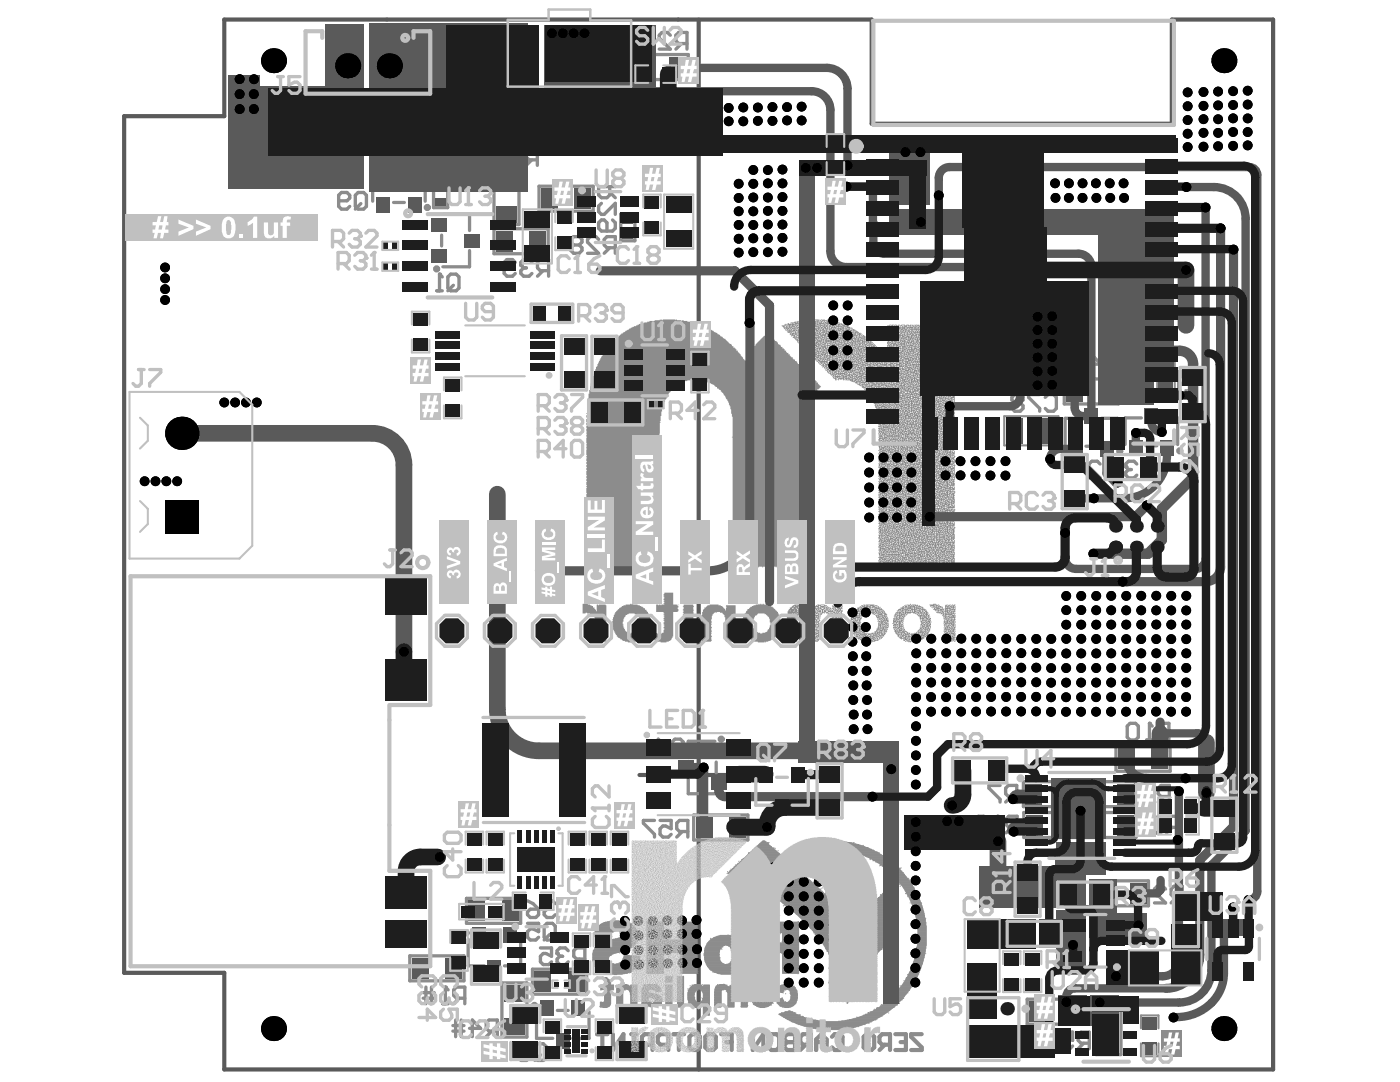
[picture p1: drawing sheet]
<svg xmlns="http://www.w3.org/2000/svg" width="279mm" height="216mm" viewBox="0 0 279 216" stroke-linecap="round" stroke-linejoin="round" font-family="sans-serif">
<path d="M139.4 3.9v209.5M24.8 23.2h20v-19.3h129.2v20.8h59.9v-20.8h20.2v209.5h-209.3v-19.3h-20zM127.6 154.6h25.6" fill="none" stroke="#5a5a5a" stroke-width=".83"/>
<g fill="#8c8c8c">
<path d="M136.4 117.8h.3v-.1h.2v.1h.3v-.1h.1v.1h.3v-.1l.5 .1v-.1h.1l.2 .4h.1v.2h-.1v.4h.1v.2h-.1v.5h-2v-.2h-.1v-.2h.1v-.3h-.1v-.1h.1v-.3h-.1z"/>
<path d="M116.3 120.5h1v.1h.5v.2l.5 .1v.3h.3v.3l.3 .2v.3h.2v-1.4h.3v.2h.1v-.2h1.4v.2h.1v7.2h-2.1v-.3h.2v-.1h-.2v-.2h.2v-.1h-.2v-.1h.2v-.2h-.2v-.3h.2v-.1h-.2v-.3h.2v-.2h-.2v-.3h.2v-.1h-.2v-.3h.2l-.2-.9h.2v-.2h-.2l-.1-1h-.2v-.3h-.3l-.1-.4-1-.2v-.1l-.9 .1z"/>
<path d="M132.6 118.3h1.8v2.3h.7v.2l.3-.2v.2h-.2v.1h.2v.3h-.2l.2 .8h-.2v.1h-.8v4a2.41 2.41 0 0 1-.6 1.8l-.8 .1v.2h-1.2v-.2h-.6v-.1h-.4v-.2h-.4l.1-.8h.1v-.6h.5v.1h1v-.1h.3v-.6h.2v-.3h-.2v-.3h.2v-.3h-.2v-.2h.2v-.1h-.2v-.3h.2v-.3h-.2v-.2h.2v-.1h-.2l.2-.6h-.2v-.1h.2v-.2h-.2v-.1h.2v-.2h-.2v-.3h-1.5v-1.5h.5v.2h.1v-.2h.3v.2h.2v-.2h.6v-.1h-.2v-.2h.2v-.3h-.2v-.1h.2v-.2h-.2v-.3h.2v-.2h-.2v-.2h.2v-.1h-.2z"/>
<path d="M136.4 120.6h2v.3h.1v.2h-.1v.6h.1v.1h-.1v.5h.1v.1h-.1v.6h.1v.2h-.1v.7h.1v.1h-.1v.8h.1v.1h-.1v.8h.1v.1h-.1v1.8h.1l-.1 .4h-2v-.4h-.1v-.2h.1v-.2h-.1v-.2h.1v-.3h-.1v-.1h.1v-.3h-.1v-.2h.1v-.3h-.1v-.1h.1v-.2h-.1v-.1h.1v-.2h-.1v-.1h.1v-.5h-.1v-.1h.1v-.2h-.1v-.1h.1v-.3h-.1v-.2h.1v-.3h-.1v-.1h.1v-.1h-.1v-.2h.1v-.3h-.1v-.1h.1v-.3h-.1v-.2h.1v-.1h-.1v-.2h.1v-.1h-.1v-.2h.1v-.4h-.1z"/>
<path d="M140.6 121.2h.3l.3-.4h.4v-.2h1.8v.2l.7 .1v.2l.6 .4v.3h.2v-.6h.1l-.1-.4h1.9v7.2h-1.9v-.1h-.2v-.2h.2v-.1h-.2v-.2h.2v-.2h-.2v-.2h.2v-.4h-.2v-.3h.2v-.3h-.2v-.2h.2v-.1h-.2v-.2h.2v-.1h-.2v-.2h.2v-.1h-.2v-.2h.2v-.1h-.2l.2-.9h-.2l-.1-1.2-.3-.1-.2-.3h-.4v-.2h-.6v.2l-.3-.2v.2l-.4 .1-.2 .5h-.1v.7h-.2v.3h.2v.1h-.2v.2h.2v.1h-.2v.2h.2v.1h-.2v.5h.2v.3h-.2v.3h.2v.1h-.2v.2h.2v.1h-.2v.2h.2v.1h-.2l.2 .8h-.2v.2h.2v.2h-.2v.1h.2v.2h-.2v.1h-1.9v-5.3h.1v-.6h.2v-.4l.3-.2z"/>
<path d="M121.8 68.6l.4-.3 1-1.1h.3l.5-.6h.3l.1-.3h.3v-.2l.5-.1v-.2h.3l.1-.3 .6-.1v-.2h.3v-.1h.4v-.2l.6-.1v-.2h.6v-.1l1.1-.2v-.1h.4v-.2l2.1-.1v-.2h.1v.2h.2v-.2h.1v.2h.2v-.2h2.5v.2l.3-.2v.2h.9v.1l.4-.1v.1h.8v.2l1.3 .1v.2h.5v.1l.8 .2v.1h.3v.2h.5v.1h.3v.2h.3v.1h.3v.2h.3v.1l.6 .2 .1 .3 .6 .1 .1 .3 .5 .2 .1 .3h.3l.3 .4h.3l.9 1h.3l.2 .5h.3v.3h.3l.1 .3h.2v.3h.3v.3l.5 .4v.3l.5 .3v.3l.3 .1v.2h.3v-.2l.3-.1v-.4h.1l.2-.6h.1l.2-.5 .3-.1 .1-.6 .6-.5v-.3l1.6-1.4v-.2h.3l.3-.4h.5l.1 .4h.3v.3h.3v.1l.3 .2 .2 .4h.3l.1 .3h.2l.1 .5h.3l.1 .4h.3v.3l.5 .2v.3h.3l.1 .4h.3v.3h.3v.3h.2l.1 .3h.3v.3l.5 .1v.3l.4 .2v.3l.5 .1 .1 .5h.2l.1 .3h.3v.3h.3v.3h.3v.3h.3v.3h.3v.3l.4 .1 .2 .4 .4 .2v.3h.3l.2 .4h.3v.3l.4 .3 .2 .3h-.2l-.3 .5h-.3v.3l-.3 .1v.3h-.1l-.2 .3h-.1l-.2 .6h-.1l-.2 .6h-.1l-.2 .9h-.1v.4h-.2v.6h-.1l.1 .3h-.1v.3h-.2l.2 .3h-.2v.7h-.1l.1 .3h-.1v1.7h-.2v.1h.2v.3h-.2v.2h.2v.3h-.2v.1h.2v.2h-.2v.1h.2v.3h-.2v.2h.2v.2h-.2v.2h.2v.3h-.2v.1h.2v.3h-.2v.2h.2v.3h-.2v.1h.2v.3h-.2v.2h.2v.3h-.2v.1h.2v.3h-.2v.2h.2v.3h-.2v.1h.2v.3h-.2v.2h.2v.5h-.2v.2h.2v.3h-.2v.1h.2v.3h-.2v.2h.2v.3h-.2v.1h.2v.3h-.2v.2h.2v.3h-.2v.1h.2v.3h-.2v.2h.2v.3h-.2v.1h.2v.3h-.2v.1h.2v.3h-.2v.2h.2v.7h-.2v.2h.2v.3h-.2v.1h.2v.3h-.2v.3h.2v.6h-.2v.2h.2v.1h-.2v.2h.2v.1h-.2v.2h.2v.2h-.2v.2h.2v.3h-.2v.3h.2v.6h-.2v.1h.2v.5h-.2v.1h.2v.2h-.2v.1h.2v.2h-.2v.1h.2v.5h-.2v.1h.2v.2h-.2v.1h.2v.2h-.2v.1h.2v.3h-.2v.1h.2v.3h-.2v.2h.2v.3h-.2v.1h.2v.3h-.2v.2h.2v.3h-.2v.1h.2v.3h-.2v.2h.2v.3h-.2v.1h.2v.3h-.2v.2h.2v.3h-.2v.1h.2v.3h-.2v.1h.2v.2h-.2v.1h.2v.5h-.2v.1h.2v.2h-.2v.1h.2v.2h-.2v.1h.2v.5h-.2v.1h.2v.2h-.2v.1h.2v.2h-.2v.1h.2v.5h-.2v.1h.2v.3h-.2v.1h.2v.3h-.2v.2h.2v.3h-.2l.2 .4h-.2v.2h.2v.3h-.3v.1h-.2v-.1h-.4v.1h-.1v-.1h-.5v.1h-.1v-.1h-.5v.1h-.1v-.1h-.5v.1h-.1v-.1h-.5v.1h-.1v-.1h-.5v.1h-.1v-.1h-.5v.1h-.1v-.1h-.5v.1h-.2v-.1h-.6v.1h-.2v-.1h-.7v.1h-.2v-.1h-.7v.1h-.2v-.1h-.7v.1h-.2v-.1h-.7v.1h-.1v-.1h-.2v.1h-.1v-.1h-.5v.1h-.1v-.1h-.5v.1h-.1v-.1h-.5v.1h-.1v-.1h-1.1v.1h-.1v-.1h-.7v.1h-.2v-.1h-.9v-25.8h-.1v-.1h.1v-4h-.1l-.2-1.5h-.1v-.6h-.2v-.3h-.1v-.5h-.2l-.1-.6-.3-.1-.2-.6-.3-.1v-.3l-.6-.5v-.3h-.3l-.1-.3h-.3v-.3h-.3l-.3-.4-.6-.2v-.1h-.3v-.2h-.4v-.1h-.3v-.2h-.6v-.1h-.9v-.2h-.2v.2h-.2v-.2h-.3v.2l-.5-.2v.2h-.1v-.2h-.2v.2l-1.3 .1v.2h-.5v.1l-.6 .2v.1h-.3l-.3 .5h-.2v.3l-.6 .3-.2 .4-.4 .3v.3l-.3 .2v.4h-.2v.3l-.3 .1v.5h-.1v.3h-.2v.6h-.1v.4h-.2v.6h-.1l-.2 1.9h-.1v.2h.1v.1h-.1v2.3h-.2v.1h.2v.5h-.2v.1h.2v.1h-.2v.2h.2v.3h-.2v.1h.2v.3h-.2v.2h.2v.1h-.2v.2h.2v.1h-.2v.2h.2v.1h-.2v.2h.2v.1h-.2v.2h.2v.1h-.2v.2h.2v.3h-.2v.1h.2v.3h-.2v.2h.2v.1h-.2v.2h.2v.1h-.2v.1h.2v.2h-.2v.1h.2v.2h-.2v.1h.2v.2h-.2v.1h.2v.3h-.2v.2h.2v.3h-.2v.1h.2v.2h-.2v.1h.2v.2h-.2v.1h.2v.2h-.2v.1h.2v.2h-.2v.1h.2v.2h-.2v.1h.2v.3h-.2v.2h.2v.2h-.2v.2h.2v.1h-.2v.2h.2v.1h-.2v.2h.2v.1h-.2v.2h.2v.1h-.2v.2h.2v.1h-.2v.2h.2v.3h-.2v.1h.2v.3h-.2v.2h.2v.1h-.2v.2h.2v.1h-.2v.2h.2v.1h-.2v.2h.2v.1h-.2v.2h.2v.1h-.2v.1h.2v.3h-.2v.2h.2v.3h-.2v.1h.2v.2h-.2v.1h.2v.2h-.2v.1h.2v.2h-.2v.1h.2v.2h-.2v.1h.2v.2h-.2v.1h.2v.3h-.2v.2h.2v.3h-.2v.1h.2v.2h-.2v.1h.2v.2h-.2v.1h.2v.1h-.2v.2h.2v.1h-.2v.2h.2v.1h-.2v.2h.2v.3h-.2v.1h.2v.3h-.2v.2h.2v.1h-.2v.2h.2v.1h-.2v.2h.2v.1h-.2v.2h.2v.1h-.2v.2h.2v.1h-.2v.2h.2v.3h-.2v.1h.2v.3h-.2v.1h.2v.2h-.2v.1h.2v.2h-.2v.1h.2v.2h-.2v.1h.2v.2h-.2v.1h.2v.2h-.2v.1h.2v.3h-.2v.2h.2v.3h-.2v.1h.2v.2h-.2v.1h.2v.2h-.2v.1h.2v.2h-.2v.1h.2v.2h-.2v.1h.2v.2h-.2v.1h.2v.3h-.2l.2 .4h-.2v.2h.2v.1h-.2v.2h.2v.1h-.2v.2h.2v.1l-.5 .2v.1h-.1v-.1h-.3v.1h-.2v-.1h-.2v.1h-.2v-.1h-.7v.1h-.2v-.1h-.7v.1h-.2v-.1h-.7v.1h-.2v-.1h-.1v.1h-.2v-.1h-.4v.1h-.2v-.1h-.4v.1h-.1v-.1h-.5v.1h-.1v-.1h-.5v.1h-.1v-.1h-.3v.1h-.2v-.1h-.3v.1h-.1v-.1h-.8v.1h-.1v-.1h-.8v.1h-.1v-.1h-.7v.1h-.2v-.1h-.7v.1h-.2v-.1h-.1v.1h-.2v-.1h-.4v.1h-.2v-.1h-.7v.1h-.2v-.1h-.8v.1l-.5-.1v.1h-.1v-.1h-.2v-.2h.2v-.1h-.2v-.5h.2v-.1h-.2v-.5h.2v-.1h-.2v-.4h.2v-.2h-.2v-.6h.2v-.1h-.2v-.3h.2v-.2h-.2v-1.2h.2v-.1h-.2v-.5h.2v-.1h-.2v-.3h.2v-.2h-.2v-1.1h.2v-.2h-.2v-.4h.2v-.2h-.2v-.3h.2v-.1h-.2v-1.2h.2v-.2h-.2v-.4h.2v-.1h-.2v-.3h.2v-.2h-.2v-1.2h.2v-.1h-.2v-.3h.2v-.2h-.2v-.4h.2v-.2h-.2v-.4h.2v-.2h-.2v-.4h.2v-.1h-.2v-.6h.2v-.2h-.2v-1h.2v-.2h-.2v-.3h.2v-.1h-.2v-.6h.2v-.2h-.2v-.4h.2v-.2h-.2v-.4h.2v-.1h-.2v-.9h.2v-.2h-.2v-.4h.2v-.2h-.2v-.4h.2v-.2h-.2v-.4h.2v-.2h-.2v-.6h.2v-.1h-.2v-.3h.2v-.1h-.2v-1.2h.2v-.2h-.2v-.4h.2v-.2h-.2v-.3h.2v-.1h-.2v-1.2h.2v-.1h-.2v-.5h.2v-.1h-.2v-.3h.2v-.2h-.2v-.6h.2v-.1h-.2v-.5h.2v-.1h-.2v-.5h.2v-.1h-.2v-.6h.2v-.3h-.2v-.4h.2v-.3h-.2v-.2h.2v-1.6h.1v-1.1h.2l-.2-.3h.2v-.8h.1l.2-1.5h.1l.2-1.2h.1v-.5h.1v-.4h.2l.1-.9h.2l.1-.9 .3-.1v-.5h.2l.1-.6h.2l.1-.6h.2v-.2l.3-.2v-.4l.4-.3v-.3l.3-.2v-.3l.8-.6z"/>
<path d="M123.1 121.8v.2l-.3 .1v.3h-.2v.3h-.1l-.2 .9h-.1v.1h.1v.2h-.1v1.2h.1v.6h.2v.3h.1l.2 .6 .3 .1v.3h.1l.2 .3h.3l.1 .3h.3l.2 .3 1 .1v.2h1.3v-.2l1.2-.1 .2-.3 .6-.2v-.1l.6-.4v-.3l.3-.2 .1-.6a4.3 4.3 0 0 0 .3-2.4h-.1v-.4h-.2v-.4h-.1l-.2-.5-.3-.1v-.3h-.3v-.3h-.3l-.1-.3h-.3v-.2h-.3v-.1h-.5v-.2h-.8v-.1h-.2v.1h-.1v-.1h-.3v.1h-.9v.2l-.8 .1-.1 .3h-.3l-.5 .6zM124.9 122.7l.6-.1v-.2h1.1v.2h.3v.1a.77 .77 0 0 1 .6 .7h.2v.5h.1v.7h-.1l.1 .5h-.1v.3l-.3 .1v.3h-.2l-.1 .3h-.3v.2h-.4v.1l-.5-.1v.1h-.3v-.1h-.3v-.2h-.3l-.1-.3h-.2v-.3h-.1v-.3h-.2v-.4h-.1v-.2h.1v-.1h-.1l.1-1.1h.2l.1-.4h.2z"/>
<path d="M149.2 121.5v.3l-.3 .2v.3l-.3 .1-.2 .5a3.6 3.6 0 0 0-.1 2.5l.3 1 .3 .2v.3h.1l.3 .4h.3v.3l.8 .1 .1 .3h.8v.2h1.3v-.2l.3 .2v-.2l.9-.1 .1-.3h.3l.2-.3h.3v-.1l.3-.2v-.3l.3-.1 .3-.9h.1v-.6h.1v-1.5h-.1v-.6h-.1l-.3-.9-.8-.6-.3-.4h-.3v-.2h-.3v-.1h-.4v-.2h-.8v-.1h-.1v.1h-.2v-.1h-.1v.1h-.2v-.1l-.2 .1v-.1h-.2v.1l-1 .2v.1h-.3v.2h-.3l-.3 .4zM150.7 122.9h.3l.3-.5h1.3v.2h.3l.4 .6h.2v.2h.1v.8h.2v.6h-.2v.4h-.1v.3l-.3 .2-.2 .4-1.3 .3v-.1h-.4v-.2h-.3l-.2-.3h-.1v-.3l-.3-.1v-.6h-.2v-.8h.2l-.2-.3h.2v-.3h.1z"/>
<path d="M157.6 121.2v.3l-.3 .2v.3h-.1v.6h-.2v.1h.2v.2h-.2v1.6h-.1v.1h.1v2.6h-.1v.1h.1v.7h2.1l-.1-.3h.1l.2-.3-.3-.1v-.1h.1v-.5h.2v-.1h-.2v-.8h.2v-.1h-.2v-.2l-.3 .2v-.2l.3-.1v-.5h-.1l.1-.3h-.1v-.1h.3v-.2h-.2v-.1h.2l-.2-.5h.2v-.1h-.2v.1h-.1v-.1l.3-.2v-.5l.3-.2v-.3h.1v.2h.2v-.2h.4l-.2-.3h.3v.3l.5-.1-.2 .3 .6-.2-.1 .6h.1v.4h.2v.5h.1v.1l-.3 .2 .2 .3h.1l-.1 .4h-.2v.2l.3-.2v.2h-.1v.4h-.2l.2 .5h.1v.1h-.3v.2h.3v.1h-.1l-.2 .5h.2l.1 .4a.3 .3 0 0 0-.3 .3 .3 .3 0 0 0 .3 .3v.1h.3v-.3h.2v.3h.4v-.1h.2v.1h.6l.1-.4h.3v-.2h-.1v-.4h-.2v-.1h.2v-.3h-.2v-.3h.2v-.2h-.2v-.3h.2v-1h-.2l.2-.5h-.2v-.3l.3-.1v-.2h-.1l.1-.5h-.1v.2h-.2v-.2l.5-.2-.2-.3h.3v-.3h.3v-.1l.3 .1v-.3l.3 .2v.1h.3l.1-.3h.3v.2h-.3l-.1 .3h.3l.3-.5h.1v.2l-.4 .3v.3l.3 .1v.2l.6-.2v.2h-.3v.1h-.3v.3h.1l-.1 .3h.1v.1l.5-.1v.1h-.2v.2h-.4v.1h.1l-.1 .3 .4-.1v.1l-.4 .2v.3h.1l.2-.3h.3v.1h-.3l-.2 .3h-.1v.2h.1l-.1 .3 .3-.2-.3 .5 .4-.2v-.1h.2v.1l-.5 .2v.3h-.1v.1l.4-.1v.1l-.4 .2v.3h.1l-.1 .3h.3v.1h-.3v.1h.3v.3h-.2l-.1 .3h.1v-.1h.2v.1h.6v-.3h.1v.3h.6v-.3h.2v.3h.1v-.3h.2v.3h.3v-.3h-.2l.2-.8-.3 .1v-.1l.3-.2v-.1h-.2v-.2h.2v-.1h-.2v-.2h.2v-.4l-.3 .1 .1-.3h.2v-.1h-.2v-.2h.2v-.1h-.2l.2-.6h-.3v-.2h.3v-.1h-.2l.2-.8-.3 .2v-.3h.3v-.1h-.2v-.2h.2v-.1h-.2v-.2h.2v-.3h-.2l.2-.7-.3 .1v-.3h.3v-.1h-.2v-.2h.2v-.4l-.5-.2v.2h-.3v.3h-.1v-.5h-.2v.3h-.1v-.1h-.6v.1h-.2v-.1h-.1v.3h.3v.1h-.3l.1 .5-.3 .1v.2h-.1v-.2h.1v-.4h-.1v-.2h-.5v-.1l-.3 .1 .2-.3-.3 .2 .1-.3h-.4v-.2h-.9v.2h-.1v-.2h-.5v.2l-.6 .1v.2h-.3v.3l-.3 .1v.3h-.3v.2h-.1l.1-.5h-.3v-.3l-.4-.1v-.2h-.3l-.2-.3h-.1l-.2 .3h-.1l.1-.3h-1.6v.2l-.4 .1-.2 .3zM159 120.8h.1v.1h-.1zM159.6 120.8h.1v.1h-.1zM163.1 120.8h.2v.1h-.2zM163.9 120.8h.5v.1h-.5zM158.5 120.9h.2v.2h-.2zM166.5 120.9h.2v.2h-.2zM158.2 121.1h.2v.1h-.2zM159.3 121.1h.1v.1h-.1zM159.9 121.1h.2v.1h-.2zM160.3 120.9h.1v.3h-.1zM163.4 120.9h.3v.3h-.3zM164.6 120.9h.1v.3h-.1zM167.6 121.1l.4-.2v.2h-.3v.1h-.1zM158.8 121.2h.2v.2h-.2zM159.6 121.2h.1v.2h-.1zM160.7 121.2h.3v.2h-.3zM162.8 121.1l.5 .1v.2h-.5zM163.9 121.2h.2v.2l.3-.2v.2l-.4 .1zM167.3 121.2h.1v.2h-.1zM167.7 121.2h.2v.2h-.2zM158.1 121.4h.3v.1h-.3zM159 121.4h.1v.1h-.1zM160.1 121.4h.2v.1h-.2zM160.4 121.4h.2v.1h-.2zM161 121.4h.2v.1h-.2zM162.2 121.4l.5-.2-.2 .3h-.3zM165.5 121.4h.1v.1h-.1zM166.4 121.4l.3-.2-.2 .3h-.1zM166.8 121.1h.2l.1 .4h-.3zM162.7 121.5h.1v.2h-.1zM163.1 121.5h.2v.2h-.2zM163.4 121.4h.2v.3h-.2zM165.2 121.4h.1v.3h-.1zM166.5 121.5h.2v.2h-.2zM167.1 121.5h.2v.2h-.2zM167.4 121.5h.2v.2h-.2zM158.5 121.7h.2v.1h-.2zM159.1 121.5h.2v.3h-.2zM159.6 121.5h.1v.3h-.1zM159.9 121.7h.1v.1h-.1zM160.7 121.5h.2v.3h-.2zM161.3 121.7h.2v.1h-.2zM162.4 121.7h.1v.1h-.1zM163.6 121.7l.3-.2-.2 .3h-.1zM164.7 121.2h.2v.5l-.3 .1v-.1h.1zM165.3 121.7l.5-.2-.2 .3h-.3zM166.8 121.7h.2v.1h-.2zM157.6 121.8h.2v.2h-.2zM160.1 121.8h.3v.2h-.3zM161.9 121.8l.3-.1-.1 .3h-.2zM163.3 121.8h.1v.2h-.1zM166.2 121.7h.2v.3h-.2zM167.3 121.8h.1v.2h-.1zM167.6 121.8h.1v.2h-.1zM158.4 122h.1v.1h-.1zM159.1 122h.2v.1h-.2zM160.7 122l.5-.2-.2 .3h-.3zM164.3 121.7l.3-.2v.2h-.2v.4h-.1zM164.9 121.8h.3v.3h-.3zM166.5 121.8h.2v.2l-.3 .1zM167 122h.1v.1h-.1zM159.6 122.1h.3v.2h-.3zM161.3 122.1h.3v.2h-.3zM161.9 122.1h.2v.2h-.2zM162.2 122l.3 .1v.2h-.3zM162.7 121.8h.4l-.1 .5h-.2l.2-.3h-.3zM166.7 122h.1v.3h-.1zM167.1 122.1h.2v.2h-.2zM167.4 122.1l.5-.1-.2 .3h-.3zM158.8 122.3h.2v.1h-.2zM163.1 122.3l.3-.2-.1 .3h-.2zM163.9 121.7h.1v.6l-.3 .1v-.1h.2zM165.9 122.3l.3-.2-.1 .3h-.2zM166.8 122.3h.2v.1h-.2zM158.1 122.4h.1v.2h-.1zM159.1 122.4h.2v.2h-.2zM161.5 122.4h.1v.2h-.1zM161.8 122.4h.1v.2h-.1zM162.1 122.4h.1v.2h-.1zM162.5 122.4h.3v.2h-.3zM163.4 122.3l.3-.2-.1 .5h-.2zM166.2 122.3h.2v.3h-.2zM167.3 122.4h.1v.2h-.1zM158.5 122.4h.2v.3h-.2zM162.2 122.6h.2v.1h-.2zM162.8 122.6h.5v.1h-.5zM165.6 122.6h.3v.1h-.3zM166.7 122.6h.1v.1h-.1zM167.4 122.6l.5-.3-.3 .4h-.2zM158.1 122.7h.1v.2h-.1zM158.8 122.7h.2v.2h-.2zM161.5 122.7h.1v.2h-.1zM162.4 122.7h.3v.2h-.3zM166.1 122.7h.1v.2h-.1zM166.4 122.6l.3-.2-.2 .5h-.1zM167.7 122.7h.2v.2h-.2zM162.1 122.9h.1v.1h-.1zM163.4 122.7l.3-.1-.1 .4h-.2zM167 122.7h.3l-.2 .3h-.1zM167.4 122.9h.2v.1h-.2zM158.4 123h.1v.2h-.1zM163 123h.3v.2h-.3zM167.7 123h.2v.2h-.2zM161.6 122.9l.5-.2-.2 .5-.4 .1zM161.9 123.2h.2v.1h-.2zM167.1 123h.2v.3h-.2zM167.4 123.2h.2v.1h-.2zM157.6 123.3h.2v.1h-.2zM158.5 123.3h.2v.1h-.2zM159 123.3h.1v.1h-.1zM162.5 123h.3l-.1 .4h-.2zM166.8 123.3h.2v.1h-.2zM161.9 123.4h.2v.2h-.2zM162.2 123.3h.2v.3h-.2zM162.8 123.3h.3l-.1 .3h-.2zM166.1 123.4l.4-.1v-.1l.3-.2-.1 .4h-.5v.2h-.1zM167.6 123.4h.1v.2h-.1zM157.2 123.6h.1v.1h-.1zM157.8 123.6h.1v.1h-.1zM158.2 123.6h.2v.1h-.2zM161.6 123.6h.2v.1h-.2zM162.4 123.6h.1v.1h-.1zM167.1 123.4h.3v.2l-.4 .1zM157.9 123.7h.2v.2h-.2zM161.9 123.7h.2v.2h-.2zM162.5 123.7h.3v.2h-.3zM163.1 123.6h.3v.3h-.3zM166.1 123.7l.3-.1-.2 .3h-.1zM166.5 123.7l.3-.1-.1 .3h-.2zM167.3 123.7h.3v.2h-.3zM167.7 123.7h.2v.2h-.2zM158.5 123.9h.2v.1h-.2zM158.8 123.9h.2v.1h-.2zM162.2 123.9h.2v.1h-.2zM162.7 124h.3v.2h-.3zM163.1 124h.2v.2h-.2zM166.7 124l.4-.1v.1h-.3v.2h-.1zM167.3 124h.3v.2h-.3zM167.7 124h.2v.2h-.2zM157.6 124.2h.2v.1h-.2zM158.4 124.2h.1v.1h-.1zM161.6 124.2h.2v.1h-.2zM162.2 124.2h.3v.1h-.3zM166.4 124.2h.1v.1h-.1zM161.9 124h.2v.3l-.3 .2zM162.5 124.3h.3v.2h-.3zM163 124.3h.3v.2h-.3zM167.3 124.3h.1v.2h-.1zM158.5 124.5h.2v.1h-.2zM162.1 124.5h.1v.1h-.1zM166.8 124.3l.3-.1-.1 .4h-.2zM167.6 124.5h.1v.1h-.1zM161.8 124.6h.1v.2h-.1zM162.8 124.6h.2v.2h-.2zM166.4 124.5h.3v.3h-.2zM167.9 124.6h.1v.2h-.1zM158.1 124.8h.3v.1h-.3zM162.1 124.8h.1v.1h-.1zM166.8 124.8h.2v.1h-.2zM167.3 124.6h.1v.3h-.1zM162.4 124.6h.1v.5h-.3zM167.4 124.9l.3-.1-.1 .3h-.2zM158.2 125.1h.2v.1h-.2zM161.8 125.1h.1v.1h-.1zM162.7 125.1h.1v.1h-.1zM163 124.8h.3l-.2 .4h-.1zM163.3 125.1h.1v.1h-.1zM166.5 124.9h.2v.3h-.2zM167.1 125.1h.2v.1h-.2zM167.7 125.1h.2v.1h-.2zM157.8 125.2h.1v.2h-.1zM158.7 125.2h.1v.2h-.1zM162.4 125.2h.1v.2h-.1zM166.2 125.1h.2v.1l-.3 .2zM166.8 125.1h.2v.1l-.3 .2zM157.2 125.4h.1v.1h-.1zM162.1 125.2h.1v.3h-.1zM162.7 125.4h.3v.1h-.3zM166.2 125.4h.3v.1h-.3zM167 125.4h.3v.1h-.3zM167.4 125.2h.2v.3h-.2zM167.7 125.4h.2v.1h-.2zM158.4 125.5h.1v.2h-.1zM161.6 125.4h.3v.1l-.3 .2zM163.1 125.4h.3v.3h-.3zM166.5 125.5h.2v.2h-.2zM161.9 125.7h.2v.1h-.2zM162.2 125.7l.3-.2v.3h-.3zM162.7 125.7h.1v.1h-.1zM166.8 125.7h.3v.1h-.3zM158.1 125.8h.1v.2h-.1zM167.3 125.7h.1v.3h-.1zM167.6 125.7h.1v.3h-.1zM157.8 126h.1v.1h-.1zM158.5 126h.2v.1h-.2zM161.8 126h.1v.1h-.1zM166.7 126h.1v.1l.3-.1v.1l-.4 .2zM167.9 126h.1v.1h-.1zM158.8 126.1h.2v.2h-.2zM161.9 126.1l.3-.1v.3h-.3zM162.5 126h.3l-.1 .3h-.2zM163 125.8h.1v.3l-.3 .2zM163.1 126.1h.2v.2h-.2zM166.4 126h.1v.3h-.1zM167.6 126.1h.1v.2h-.1zM157.8 126.3h.1v.1h-.1zM158.5 126.3h.2v.1h-.2zM167.7 126.3h.2v.1h-.2zM161.9 126.4h.3v.2h-.3zM162.7 126.4h.1v.2h-.1zM166.5 126.4h.3v.2h-.3zM167 126.4l.3-.1-.2 .3h-.1zM157.5 126.6h.1v.1h-.1zM158.2 126.6h.2v.1h-.2zM158.7 126.6h.1v.1h-.1zM162.4 126.4h.1v.3h-.1zM167.7 126.6h.2v.1h-.2zM161.6 126.6l.5 .1v.2h-.5zM162.7 126.7l.6-.1v.1h-.3v.2h-.3zM167.1 126.6l.5-.2-.2 .5-.3-.2zM157.8 126.9h.3v.1h-.3zM158.5 126.9h.2v.1h-.2zM162.1 126.9h.1v.1h-.1zM162.4 126.9h.1v.1h-.1zM163.1 126.9h.2v.1h-.2zM166.1 126.6h.3l-.2 .4h-.1zM167 126.9h.1v.1h-.1zM167.6 126.9h.1v.1h-.1zM158.2 127h.2v.2h-.2zM161.8 127h.1v.2h-.1zM162.7 127h.1v.2h-.1zM166.4 126.9h.4v.1l-.4 .2zM167.1 127h.2v.2h-.2zM167.9 127.2h.1v.1h-.1zM158.1 127.3h.1v.1h-.1zM158.5 127.3h.2v.1h-.2zM161.6 127.3h.2v.1h-.2zM162.2 127.2h.3v.1l-.3 .1zM163.1 127.3l.3-.1v.2h-.3zM166.2 127.3h.2v.1h-.2zM167.1 127.3h.2v.1h-.2zM161.9 127.3h.2v.3h-.2zM162.5 127.4h.2v.2h-.2zM166.5 127.3l.5-.1v.1h-.3v.3h-.2zM166.8 127.4h.2v.2h-.2zM167.4 127.3l.3-.1-.1 .4h-.2zM167.7 127.4h.2v.2h-.2zM158.4 127.6h.1v.1h-.1zM161.6 127.6h.2v.1h-.2zM162.2 127.6h.2v.1h-.2zM162.8 127.3l.3-.1-.1 .4-.3 .1zM157.6 127.7h.2v.2h-.2zM162.4 127.7h.1v.2h-.1zM163 127.6h.1v.3h-.1zM166.2 127.7h.3v.2h-.3zM167 127.7l.3-.1-.2 .3h-.1z"/>
<path d="M185.5 120.6l.1 .5 .3-.2-.1 .3 .4-.3-.1 .5 .4-.3-.3 .6h.3l.2 .3 .4-.2-.3 .5h.3v.1h.2v-.1l.3 .1v-.1h.1v.3h.5l-.2 .3 .3 .1v.6l.5-.2v.2h-.3v.3h-.2v.1h.2l-.2 .5 .3-.2v.2l-.3 .1v.2h.2v.4h-.2v.2l.3-.2-.3 .6 .5-.1-.2 .3h-.3v.1h.2l-.2 .5 .3-.2-.3 .6 .5-.1-.2 .3h-.3v.2l.3-.1v.1h-.1l.1 .3h-.3v.2h.2v.1h.1v-.1h.2v.1h.4v-.1h.1v.1h.6l.2-.3h.1v.2h-.1v.1h.1l.2-.3h.1l-.1 .3h.3v-.6l-.3 .2 .1-.3h.2v-.3l-.3 .2 .1-.3h.2v-.6h-.2l.2-.5h-.3v-.1h.3v-.2h-.2v-.1h.2v-.9l-.3 .1 .1-.3h.2v-.4l-.3 .1 .1-.3h.2v-.3h-.2v-.1h.2v-.6h-.2l.2-.4h-.3v-.2h.3v-.1h-.2v-.2h.2v-.9h-.2v.2h-.1v-.2l.3-.1v-.2h-.3v.2l-.5-.2-.1 .3h-.2l.2-.3h-.2v.2l-.3-.2-.1 .3h-.1l.1-.3h-.1v.2h-.2v-.2a.76 .76 0 0 0-.3 1.1l-.1 .4h-.2l.2-.7-.3 .1v-.4h-.3v-.2h-.3v-.1l-.3 .1 .1-.3-.4 .2-.2-.3zM186.5 120.6h.2v.3h-.2zM186.7 120.9h.1v.2h-.1zM187 120.9h.1v.2h-.1zM189.3 120.9h.2v.2h-.2zM189.9 120.8h.2v.3h-.2zM187.1 121.1h.2v.1h-.2zM187.4 121.1h.2v.1h-.2zM188.8 121.1h.3v.1h-.3zM189.5 121.1h.1v.1h-.1zM189.2 121.2h.1v.2h-.1zM189.6 121.2h.2v.2h-.2zM186.7 121.2h.1v.3h-.1zM187.9 121.2h.1v.3h-.1zM189.8 121.4l.3-.2-.2 .3h-.1zM190.1 121.4h.1v.1h-.1zM190.4 121.2h.1v.3h-.1zM187.1 121.5h.2v.2h-.2zM187.6 121.2h.1v.3l-.3 .2zM188.9 121.5h.2v.2h-.2zM189.5 121.5h.1v.2h-.1zM186.8 121.7h.2v.1h-.2zM188 121.7h.2v.1h-.2zM189.2 121.5h.1v.3h-.1zM189.8 121.7h.1v.1h-.1zM188.8 121.8h.1v.2h-.1zM189.5 121.8h.1v.2h-.1zM189.9 121.8l.5-.1-.2 .3h-.3zM187.1 122h.2v.1h-.2zM187.4 121.8h.2v.3h-.2zM187.7 121.8h.2v.3h-.2zM189.2 122h.1v.1h-.1zM189.6 122h.2v.1h-.2zM187.9 122.1h.1v.2h-.1zM189.3 122.1h.2v.2h-.2zM188 122.3h.2v.1h-.2zM188.3 122.3l.3-.2v.3h-.3zM188.8 122.1h.1v.3h-.1zM189.6 122.3h.2v.1h-.2zM189.9 122.3l.3-.2-.1 .3h-.2zM189.1 122.4h.1v.2h-.1zM189.3 122.4h.2v.2h-.2zM190.1 122.6l.4-.2-.1 .3h-.3zM188.3 122.7l.3-.1-.1 .3h-.2zM189.5 122.7h.1v.2h-.1zM188.5 122.9h.1v.1h-.1zM188.9 122.7h.4v.2h-.4v.1h-.1zM190.4 122.9h.1v.1h-.1zM189.8 122.7h.1v.2l-.4 .3zM189.9 123h.2v.2h-.2zM188.5 123.2h.1v.1h-.1zM188.9 123.2l.3-.2-.1 .3h-.2zM189.2 123.2h.1v.1h-.1zM189.3 123.3h.2v.1h-.2zM189.6 123.3h.2v.1h-.2zM188.9 123.4h.3v.2h-.3zM189.9 123.3h.2v.3h-.2zM190.2 123.3h.2v.3h-.2zM189.6 123.6h.2v.1h-.2zM188.6 123.7h.3v.2h-.3zM190.1 123.7h.1v.2h-.1zM189.3 123.6h.2v.3l-.3 .1zM189.6 123.9h.2v.1h-.2zM188.6 124h.3v.2h-.3zM189.8 124h.1v.2h-.1zM190.1 124h.1v.2h-.1zM189.2 124.2h.1v.1h-.1zM189.5 124.2h.1v.1h-.1zM190.4 124.2h.1v.1h-.1zM190.1 124.3h.1v.2h-.1zM188.9 124.5h.4v.1h-.4zM189.5 124.5h.3v.1h-.3zM188.6 124.6h.2v.2h-.2zM189.1 124.8h.1v.1h-.1zM188.6 124.9l.3-.1-.1 .3h-.2zM190.1 124.9h.1v.2h-.1zM190.4 124.8h.1v.3h-.1zM188.8 125.1h.1v.1h-.1zM189.2 125.1l.4-.3-.3 .4h-.1zM189.6 124.9l.5-.3-.2 .3h-.1v.3h-.2zM189.8 125.2h.1v.2h-.1zM190.1 125.2h.3v.2h-.3zM188.9 125.4h.2v.1h-.2zM189.2 125.4h.1v.1h-.1zM189.5 125.4h.1v.1h-.1zM189.6 125.5h.2v.2h-.2zM189.9 125.5h.2v.2h-.2zM188.9 125.7h.3v.1h-.3zM189.3 125.7h.2v.1h-.2zM189.5 125.8h.1v.2h-.1zM189.8 125.8h.3v.2h-.3zM188.9 126h.3v.1h-.3zM188.6 126.1h.2v.2h-.2zM189.2 126.1h.1v.2h-.1zM189.5 126.1h.1v.2h-.1zM189.9 126.1h.2v.2h-.2zM190.2 126.1l.3-.1-.1 .3h-.2zM188.8 126.3h.1v.1h-.1zM189.6 126.3h.2v.1h-.2zM189.2 126.4h.1v.2h-.1zM190.4 126.4h.1v.2h-.1zM188.9 126.6h.2v.1h-.2zM189.8 126.6h.1v.3h-.1zM190.1 126.6h.1v.3h-.1zM188.9 126.9h.2v.1h-.2zM189.3 126.6h.3v.1l-.4 .3zM190.2 126.9h.2v.1h-.2zM189.8 127h.1v.2h-.1zM189.2 127.2h.1v.1h-.1zM189.9 127.2h.2v.1h-.2zM189.3 127.3l.3-.1-.1 .2h-.2zM190.1 127.4h.1v.2h-.1zM188.9 127.2h.2l.1 .4-.4 .1v-.1h.1zM189.2 127.6h.1v.1h-.1zM189.5 127.6l.4-.2-.1 .3h-.3z"/>
<path d="M179 121.8l.1 .3-.4 .2v.3h-.2v.3h-.1l.1 .4h-.3l.2 .3h-.2v.7h-.1v.2h.3v-.3h.1v.3l-.3 .1v.3h.2l-.2 .5h.2v.3h.1l.2 .7h.1v.2l.3-.2v.2h-.1l.1 .4h.2v.2l.4-.2v.2h-.3l.2 .2h.3v.2l.4-.2v.5l.6-.2v.2h-.3v.1l.4-.1v.1h.3v.2h.2v-.2h.1v.2h.2v-.2h.3v.2l.3-.2v.2h.1v-.2h.8v-.1h.3v-.2l.9-.3v-.2h.3l.1-.3 .3-.2 .1-.6h.2v-.3h.1v-.4h.2v-.5h-.2v-.1h.2v-.5h-.2l-.3 .5h-.1v-.2l.3-.1 .1-.3h.3v-.2h-.3v-.1h.2v-.2h-.2l.2-.4h-.3l-.2 .3h-.1l.4-.6-.3 .2v-.2h.2v-.4l-.4 .3 .2-.6-.2 .1 .1-.3-.3-.1v-.3l-.3 .1 .2-.3h-.3v-.1l-.3 .1v-.1h.1l-.1-.3h-.3v.3h-.2l.2-.5h-.3v-.1l-.3 .1-.2-.3h-.1v.2h-.2v-.2h-.9v.2l-.3 .1v-.1h.2v-.3h-.2l-.1 .3-.5-.2v.2l-.2 .1v-.1h.1v-.2h-.1v.2h-.3v.1h-.3l-.2 .3h-.3l-.1 .3h-.3v.3zM182.1 120.8h.1v.1h-.1zM182.4 120.8h.1v.1h-.1zM181 120.8h.2v.3h-.2zM181.3 120.9h.2v.2h-.2zM183 120.9h.1v.2h-.1zM180.2 121.1h.1v.1h-.1zM180.5 120.9h.1v.3h-.1zM181.8 121.1h.1v.1h-.1zM182.1 121.1h.1v.1h-.1zM182.7 120.9h.1v.3h-.1zM183.3 121.1h.1v.1h-.1zM181 121.2h.2v.2h-.2zM181.3 121.2h.2v.2h-.2zM183 121.2h.1v.2h-.1zM183.4 121.2h.2v.2h-.2zM179.7 121.4h.2v.1h-.2zM180.5 121.4h.1v.1h-.1zM180.8 121.2h.1v.3h-.1zM181.9 121.4h.2v.1h-.2zM182.2 121.2h.2v.3h-.2zM182.7 121.4h.1v.1h-.1zM183.9 121.4h.1v.1h-.1zM179.9 121.5h.1v.2h-.1zM180.2 121.5h.1v.2h-.1zM181.2 121.5h.1v.2h-.1zM181.5 121.5h.3v.2h-.3zM183 121.5h.1v.2h-.1zM183.6 121.5h.1v.2h-.1zM180.8 121.7h.1v.1h-.1zM182.7 121.7h.1v.1h-.1zM183.1 121.7l.3-.2-.1 .3h-.2zM179.9 121.8h.1v.2h-.1zM182.8 121.8h.2v.2h-.2zM183.6 121.8h.1v.2h-.1zM184.2 121.8l.3-.1-.2 .3h-.1zM179.4 121.8h.3v.3h-.1v-.1l-.3 .1zM180.3 121.8l.3-.1-.1 .3-.3 .1zM181 121.8h.2v.2l-.3 .1zM181.2 122h.1v.1h-.1zM181.5 121.8h.1v.3h-.1zM181.8 121.8h.3v.2l-.3 .1zM182.2 121.7h.2v.4h-.2zM183 122h.1v.1h-.1zM183.3 122h.1v.1h-.1zM183.9 121.7h.1v.4h-.1zM179.9 122.1h.1v.2h-.1zM180.5 122h.1v.3h-.1zM182.7 122.1h.1v.2h-.1zM183.4 122.1h.2v.2h-.2zM184.6 122.1h.2v.2h-.2zM178.8 122.3h.2v.1h-.2zM179.1 122.3h.3v.1h-.3zM180 122.3h.2v.1h-.2zM182.8 122.3h.3v.1h-.3zM183.7 122.3h.2v.1h-.2zM184 122.3l.3-.2v-.1h.3v.1h-.3l-.1 .3h-.2zM180.2 122.4h.1v.2h-.1zM180.5 122.4h.1v.2h-.1zM180.9 122.3h.1v.3h-.1zM183.1 122.4h.2v.2h-.2zM184.3 122.4h.2v.2h-.2zM179.3 122.6h.1v.1h-.1zM179.6 122.6l.3-.2-.2 .3h-.1zM183.3 122.6l.3-.2-.2 .3h-.1zM183.6 122.6h.3v.1h-.3zM184 122.6h.2v.1h-.2zM184.5 122.6l.3-.2-.2 .3h-.1zM180 122.7h.2v.2h-.2zM180.3 122.7h.2v.2h-.2zM180.6 122.6h.2v.3h-.2zM184.6 122.7h.2v.2h-.2zM178.8 122.7l.3-.1-.1 .3-.3 .1zM179.7 122.9h.2v.1h-.2zM180.9 122.7h.1l.2-.3h.6v-.1l.9 .1v.2l.4 .1 .2 .3 .3-.1-.2 .3h.2v.4h.1v.6h.2l-.3 1.3-.6 .5-.3 .4h-.2v-.1h-.1v.1h-.6l-.3 .5h-.2v-.2l.3-.1v-.3h-.4v-.2l-.4-.1v-.2l-.3 .2 .1-.5h-.1v-.3h-.2v-.6h-.1l.1-.3-.6 .3 .2-.4h.1v.1l.3-.1 .2-1 .4-.3zM184.3 122.9h.2v.1h-.2zM179 123h.1v.2h-.1zM180.3 123h.2v.2h-.2zM184.8 123h.1v.2h-.1zM178.7 123.2h.1v.1h-.1zM179.3 122.9h.1v.3l-.3 .1zM179.7 123.2l.3-.2-.1 .3h-.2zM180 123.2h.2v.1h-.2zM183.9 123l.3-.1-.2 .4h-.1zM184.2 123.2h.1v.1h-.1zM185.1 123h.1v.3h-.1zM179.3 123.3h.1v.1h-.1zM180.2 123.3h.1v.1h-.1zM184.5 123.3h.3v.1h-.3zM178.5 123.4h.3v.2h-.3zM179 123.4h.1v.2h-.1zM180 123.6h.2v.1h-.2zM184.2 123.6h.1v.1h-.1zM184.5 123.6h.3v.1h-.3zM184.9 123.6h.2v.1h-.2zM178.5 123.7h.2v.2h-.2zM179.3 123.7l.3-.1-.2 .3h-.1zM179.7 123.4h.2v.3l-.3 .2zM183.9 123.4h.1v.5h-.1zM185.1 123.7h.1v.2h-.1zM185.3 123.7h.2v.2h-.2zM178.8 123.9l.3-.2-.1 .3h-.2zM180 123.9h.2v.1h-.2zM184.8 123.9h.1v.1h-.1zM179.7 124h.2v.2h-.2zM184 124l.3-.1-.1 .3h-.2zM184.3 124l.3-.1-.1 .3h-.2zM185.1 124h.1v.2h-.1zM185.2 124.2h.1v.1h-.1zM178.7 124.2h.1v.3h-.1zM179 124.3l.4-.3-.1 .5h-.3zM184.3 124.3l.5-.1-.2 .3h-.3zM184.9 124.3h.2v.2h-.2zM179.3 124.5h.1v.1h-.1zM184 124.5h.2v.1h-.2zM184.6 124.5h.2v.1h-.2zM178.8 124.6h.2v.2h-.2zM184.2 124.6h.1v.2h-.1zM184.9 124.6h.2v.2h-.2zM179.7 124.8h.2v.1h-.2zM180 124.8h.2v.1h-.2zM184.3 124.8h.2v.1h-.2zM178.5 124.8h.2v.3h-.2zM178.8 124.9l.3-.1-.1 .3h-.2zM179.3 124.8h.1v.3h-.1zM183.9 124.8h.1v.3h-.1zM185.3 124.9h.2v.2h-.2zM179 125.1h.1v.1h-.1zM184.2 125.1h.1v.1h-.1zM184.6 124.8h.2v.3l-.3 .1zM184.9 125.1h.2v.1h-.2zM179.1 125.2h.2v.2h-.2zM179.7 125.1h.2v.3h-.2zM180 125.1h.2v.3h-.2zM183.9 125.2h.1v.2h-.1zM185.1 125.2h.1v.2h-.1zM185.3 125.2l.3-.1v.3h-.3zM178.5 125.2h.2v.3h-.2zM184 125.4h.2v.1h-.2zM184.5 125.4h.1v.1h-.1zM184.8 125.4h.1v.1h-.1zM178.7 125.5l.3-.1-.2 .3h-.1zM179 125.5h.1v.2h-.1zM179.3 125.5l.3-.1-.2 .3h-.1zM179.7 125.5h.2v.2h-.2zM183.7 125.5h.2v.2h-.2zM185.2 125.5h.1v.2h-.1zM180.2 125.4h.1v.3l-.3 .1zM183.4 125.7h.2v.1h-.2zM184.8 125.7h.3v.1h-.3zM178.8 125.8h.2v.2h-.2zM179.1 125.8h.3v.2h-.3zM180.2 125.8h.1v.2h-.1zM183.7 125.8h.2v.2h-.2zM184.2 125.5l.4 .2v.1h-.4v.2h-.2zM179.6 126h.1v.1h-.1zM179.9 126h.1v.1h-.1zM183.4 126h.2v.1h-.2zM184.3 126h.2v.1h-.2zM184.8 126h.1v.1h-.1zM179 126.1h.1v.2h-.1zM183 126.1l.3-.1-.2 .3h-.1zM184.5 126.1h.1v.2h-.1zM184.9 126.1l.4-.3-.2 .5h-.2zM180 126.3h.2v.1h-.2zM180.6 126.1h.3v.3l-.3-.1zM183.4 126.3h.2v.1h-.2zM184.2 126.3h.1v.1h-.1zM184.6 126.3h.2v.1h-.2zM179.3 126.4h.1v-.1h.5v.1h-.5v.2h-.1zM180.9 126.4h.1v.2h-.1zM181.2 126.4h.1v.2h-.1zM182.8 126.4l.5-.1-.2 .3h-.3zM180 126.6l.5-.3-.3 .4h-.2zM180.5 126.6h.1v.1h-.1zM183.6 126.4l.4-.1-.1 .4h-.2zM184.2 126.6l.3-.2-.2 .3h-.1zM179.4 126.7l.3-.1-.1 .3h-.2zM179.7 126.7h.2v.2h-.2zM180.8 126.7h.1v.2h-.1zM181 126.7h.2v.2h-.2zM182.7 126.7h.1v.2h-.1zM183 126.7l.3-.1-.2 .3h-.1zM179.9 126.9h.1v.1h-.1zM180.2 126.9h.1v.1h-.1zM181.6 126.7h.2v.3h-.2zM182.2 126.6h.3v.1l-.4 .3zM183.6 126.9h.3v.1h-.3zM184 126.9h.2v.1h-.2zM184.5 126.9l.6-.5-.5 .6h-.1zM180.5 126.9h.1v.3h-.1zM182.4 127h.1v.2h-.1zM182.7 127h.3v.2h-.3zM183.3 126.9h.1v.1l-.3 .2zM184.2 127h.1v.2h-.1zM180 127.2h.3v.1h-.3zM180.9 127.2l.3-.2-.2 .4h-.1zM181.6 127.2h.2v.2h-.2zM182.4 127.3h.1v.1h-.1zM183 127.3h.1v.1h-.1zM180.5 127.4h.1v.2h-.1zM182.1 127.2h.1v.4h-.1zM182.5 127.4h.2v.2h-.2zM183.6 127.2h.3l-.2 .4h-.1v-.2h.1zM181.3 127.2h.2v.2l-.5 .3 .2-.3h.1zM182.7 127.6h.1v.1h-.1zM183 127.6h.1v.1h-.1zM183.3 127.4h.1v.3h-.1zM181.3 127.7h.2v.2h-.2zM181.6 127.6h.2v.3h-.2zM182.1 127.7h.1v.2h-.1zM182.4 127.7h.1v.2h-.1z"/>
<path d="M170.5 121.8v.5l-.3-.2v.5l-.3 .1 .2 .3h-.3v.2h.3v-.2h.1v.2l-.4 .1v.4h-.2v.2h.2v.1h-.2v.5h.2v.1h-.2v.2h.3v.1h-.1v.2h.1l-.1 .4h.3v.2h-.2l.2 .6 .3-.2-.2 .5h.3v.4h.3l.2 .3h.1l.2-.3h.3v.2l-.5 .1 .2 .3 .3-.2v.3h.3v.2l1.1 .1v.2h.2v-.2h.1v.2l.3-.2v.2h.2v-.3h.1v.3h.2v-.2h.6v-.1h.6l.1-.3h.3v-.2l.5-.1v-.3h.3v-.3l.2-.1 .2-.5h.1v-.1h-.1v-.2l.3-.1-.2-.3a.76 .76 0 0 0 .3-1.1h-.3v-.1h.3v-.5h-.1l.1-.3-.3 .2 .2-.4-.3 .1v-.1h.1l-.1-.5h.1v-.1l-.4-.3v-.3h-.1l-.2-.3-.4 .3 .3-.5h-.2v-.1l-.4 .1 .1-.4-.3 .1v-.3h-.1v.3l-.3 .2v-.2h.1v-.4h-.6v.1h-.1l.1-.3h-1.8v.2l-.4-.2v.2h-.4l-.2 .3-.6 .1v.3h-.3v.2zM172.3 120.8h.2v.1h-.2zM173.2 120.8h.1v.1h-.1zM173.5 120.8h.1v.1h-.1zM171.9 120.9h.1v.2h-.1zM172.6 120.9l.3-.1-.2 .3h-.1zM173.8 120.9h.3v.2h-.3zM173.2 121.1h.3v.1h-.3zM174.7 120.9h.3v.2l-.5 .1zM171.4 121.2h.2v.2h-.2zM172 121.2l.3-.1-.1 .3h-.2zM172.3 121.4h.2v.1h-.2zM172.6 121.2h.1v.3h-.1zM172.9 121.2h.1v.3h-.1zM173.3 121.4h.2v.1h-.2zM173.8 121.2h.3v.2l-.3 .1zM174.1 121.4l.3-.2v.3h-.3zM174.5 121.4h.2v.1h-.2zM171.4 121.5l.5-.3-.3 .5h-.2zM173 121.5h.2v.2h-.2zM175.3 121.5h.1v.2h-.1zM172 121.5h.2v.3h-.2zM172.3 121.7h.2v.1h-.2zM172.6 121.7h.1v.1h-.1zM174.8 121.7l.3-.2-.1 .3h-.2zM171.4 121.8h.2v.2h-.2zM171.7 121.8h.2v.2h-.2zM173.5 121.8l.3-.1-.2 .3h-.1zM175.3 121.8h.1v.2h-.1zM170.8 121.8l.3-.1-.3 .4h-.1zM172.3 122h.2v.1h-.2zM173.2 121.8h.1v.2l-.3 .1zM173.6 122h.2v.1h-.2zM173.9 121.8h.2v.3h-.2zM174.4 121.8l.3-.1-.2 .4h-.1zM175 122h.1v.1h-.1zM175.6 121.7h.1v.4h-.1zM176.2 122h.1v.1h-.1zM171.1 122.1h.5v.2h-.5zM171.7 122.1h.3v.2h-.3zM172.7 121.8h.3v.2l-.4 .3zM173.3 122.1h.2v.2h-.2zM174.7 122.1h.1v.2h-.1zM175.1 122.1h.2v.2h-.2zM176.3 122.1h.2v.2h-.2zM170.7 122.3h.1v.1h-.1zM172.7 122.3h.2v.1h-.2zM171.7 123.2h.2v-.2h.4v-.3l.6-.1v-.2h.6v-.1h.3v.1l.3-.1v.3h.3v.1h.3v-.1l.3-.2v.3h-.3v.2h.1v.3l.3 .1v.4l.3-.1-.1 .3h-.2v.1h.3v.2h-.1v.9h-.2l.2 .3h-.3l-.2 .6h-.3v.3l-1.3 .1v.3l-.3 .2v-.2h.1l-.1-.3h.3v-.1h-.6l-.4-.6-.5 .1v-.1h.3l-.1-.8h-.2v-.6h.2v-.1h-.2v-.5h.2l.1-.5h-.1v.1h-.2zM174.4 122.3h.1v.1h-.1zM175.4 122.3h.2v.1h-.2zM175.7 122.3l.3-.2-.1 .3h-.2zM172.5 122.4h.1v.2h-.1zM174.5 122.4h.2v.2h-.2zM176 122.4h.2v.2h-.2zM170.2 122.6l.3-.2-.1 .3h-.2zM171 122.4h.1v.3h-.1zM171.3 122.4h.1v.3h-.1zM171.7 122.4h.2v.3h-.2zM172 122.4l.3-.1-.1 .4h-.2zM175.1 122.4h.2v.3h-.2zM176.2 122.6l.3-.2v.3h-.3zM170.4 122.7h.1v.2h-.1zM170.7 122.7h.1v.2h-.1zM175.4 122.7h.2v.2h-.2zM175.7 122.7h.2v.2h-.2zM176.6 122.7h.1v.2h-.1zM171.1 122.9h.3v.1h-.3zM171.6 122.9h.3v.1h-.3zM175 122.9h.3v.1h-.3zM175.9 122.9h.1v.1h-.1zM176.2 122.9h.3v.1h-.3zM170.7 123h.1v.2h-.1zM176.7 123h.2v.2h-.2zM170.4 123h.1v.3h-.1zM175.9 123.2h.1v.1h-.1zM176.5 123.2h.1v.1h-.1zM170.1 123.3h.1v.1h-.1zM170.8 123.3h.3v.1h-.3zM175.3 123.3h.1v.1h-.1zM175.6 123h.1v.4h-.1zM176 123.3h.2v.1h-.2zM176.6 123.3h.1v.1h-.1zM171.3 123.4l.3-.1-.2 .3h-.1zM170.8 123.6h.3v.1h-.3zM171.6 123.6h.1v.1h-.1zM175.9 123.6h.1v.1h-.1zM176.6 123.6h.1v.1h-.1zM170.4 123.7l.3-.1-.2 .3h-.1zM175.4 123.7l.3-.1v.3h-.3zM176 123.7l.5-.3-.3 .5h-.2zM170.7 123.9h.1v.1h-.1zM171 123.9h.1v.1h-.1zM175.7 123.9h.2v.1h-.2zM176.5 123.9h.1v.1h-.1zM176.7 123.9h.3v.1h-.3zM169.9 123.7l.5-.1-.2 .3-.4 .3zM171.3 123.7h.1v.3l-.3 .2zM171.4 124h.2v.2h-.2zM176.2 124h.1v.2h-.1zM170.2 124.2l.3-.2-.1 .3h-.2zM175.4 124.2h.2v.1h-.2zM176.7 124.2h.2v.1h-.2zM170.5 124.3h.2v.2h-.2zM171.1 124.3h.2v.2h-.2zM175.6 124.3l.3-.1-.2 .3h-.1zM176.2 124.3l.3-.1-.2 .3h-.1zM176.5 124.3h.1v.2h-.1zM169.9 124.5h.3v.1h-.3zM170.8 124.2h.2v.4h-.2zM175.9 124.5h.1v.1h-.1zM177 124.5h.2v.1h-.2zM170.2 124.6h.2v.2h-.2zM170.5 124.6h.2v.2h-.2zM175.4 124.6h.2v.2h-.2zM171.1 124.8l.5-.3-.3 .4h-.2zM176.5 124.8l.4-.3-.3 .4h-.1zM170.1 124.9h.1v.2h-.1zM175.4 124.9h.2v.2h-.2zM175.9 124.8h.1v.3h-.1zM176.2 124.6h.1v.5h-.1zM176.7 124.9l.3-.1-.1 .3h-.2zM177 124.9h.2v.2h-.2zM171 125.1h.1v.1h-.1zM171.3 125.1h.1v.1h-.1zM176.5 125.1h.1v.1h-.1zM170.1 125.2h.1v.2h-.1zM170.5 125.1l.5-.3v.3h-.3v.1l-.3 .2zM171.6 125.1h.1v.3h-.1zM175.4 125.2h.3v.2h-.3zM175.9 125.2h.3v.2h-.3zM171 125.4h.1v.1h-.1zM176.5 125.4h.1v.1h-.1zM170.2 125.5h.2v.2h-.2zM170.5 125.5l.3-.1-.1 .3h-.2zM175.6 125.5h.1v.2h-.1zM175.9 125.5h.1v.2h-.1zM176.7 125.2h.2v.5h-.2zM171.3 125.4h.1v.3l-.3 .1zM175 125.7h.1v.1h-.1zM175.3 125.7h.1v.1h-.1zM176.2 125.7h.3v.1h-.3zM170.2 125.8h.3v.2h-.3zM170.7 125.8l.3-.1-.2 .3h-.1zM176.6 125.8h.1v.2h-.1zM171.1 126l.3-.2-.1 .3h-.2zM175.3 126l.3-.2-.2 .3h-.1zM175.7 126h.2v.1h-.2zM171.6 126h.1v.3h-.1zM171.9 126.1l.3-.1-.2 .3h-.1zM174.8 126.1l.3-.1-.1 .3h-.2zM176 126h.2v.3h-.2zM176.3 126h.2v.3h-.2zM176.6 126.1h.1v.2h-.1zM170.4 126.3h.1v.1h-.1zM170.7 126.3h.1v.1h-.1zM171.3 126.3h.1v.1h-.1zM174.5 126.3h.2v.1h-.2zM175.3 126.3h.1v.1h-.1zM175.6 126.3h.3v.1h-.3zM171 126.3h.1v.3h-.1zM171.9 126.4h.1v.2h-.1zM172.2 126.3h.1v.3h-.1zM172.6 126.4h.1v.2h-.1zM174.8 126.4h.2v.2h-.2zM176.2 126.4h.3v.2h-.3zM174.5 126.6h.2v.1h-.2zM175.6 126.6h.3v.1h-.3zM170.7 126.6h.1v.3h-.1zM171 126.7h.1v.2h-.1zM171.3 126.7l.4-.3-.3 .5h-.1zM171.7 126.7h.2v.2h-.2zM172.2 126.7h.1v.2h-.1zM173.8 126.6h.1v.3h-.1zM174.1 126.6l.3-.2-.2 .5h-.1zM175 126.7l.3-.1-.2 .3h-.1zM175.3 126.7h.1v.2h-.1zM172.5 126.9h.1v.1h-.1zM173.2 126.9l.4-.2v.2h-.3v.1h-.1zM174.7 126.9h.1v.1h-.1zM175.9 126.9h.3v.1h-.3zM171.7 127l.3-.1-.1 .3h-.2zM172 127h.2v.2h-.2zM173.8 127h.1v.2h-.1zM174.4 126.9h.1v.3h-.1zM173.5 127.2h.1v.1h-.1zM173.9 127.2h.2v.1h-.2zM174.7 127.2h.1v.1h-.1zM171.7 127.3h.2v.1h-.2zM172 127.3h.2v.1h-.2zM172.3 127.2l.3 .1v-.1l.3-.2-.3 .4h-.3zM172.9 127.3h.1v.1h-.1zM173.2 127.2h.1v.2h-.1zM174.4 127.3h.1v.1h-.1zM175.6 127.3l.3-.1-.2 .2h-.1zM173.3 127.4h.2v.2h-.2zM173.6 127.4h.2v.2h-.2zM173.9 127.4h.2v.2h-.2zM175.6 126.9h.1v.1l-.3 .2v.4h-.1v-.4l.3-.2zM172 127.6h.3v.1h-.3zM172.5 127.6h.2v.1h-.2zM172.9 127.6h.3v.1h-.3zM174.1 127.6h.1v.1h-.1zM175 127h.1v.3l-.6 .4 .2-.3 .3-.1zM174.8 127.6h.3v.1h-.3zM173.5 127.7h.3v.2h-.3zM174.2 127.7h.2v.2h-.2z"/>
<path d="M156 64.9l.3 .5h.1v.3h.3v.3l.5-.2v.2h-.2l.2 .4h.4v.5h.3v.3l.5-.2-.2 .4h.3l.3 .5 .3-.2-.1 .3h.1v.3h.3v.3h.3v.3h.3v.2l.3-.2-.2 .3 .3 .2 .2 .3 .3-.2v.2h-.2l.2 .4h.3v.3h.4l-.1 .3h.3v.3h.4l-.1 .3 .4 .1 .2 .5h.3v.3l.4-.2-.1 .5h.3v.3h.3v-.2h.2v-.1l.3-.2-.1 .3-.4 .2v.1h.1v.2l.3-.2-.2 .5 .5-.3-.2 .4 .5-.3v.2l-.3 .1v.2l.3-.2-.2 .5h.3v.3h.2l.1 .3h.3l.3 .4 .3-.1-.1 .3h.1l.2 .4h.3v.3h.3v-.5h.3v-.1h.1v.1l-.3 .2 .2 .3h.1v-.3h.2v.1h.4v-.1h.2l.1 .3 .4-.3-.1 .3h.1v-.2h.2v.2h.7v.1h.3v.2h.5v.1l.6-.4-.2 .3h-.1v.3h.3v.1l.4-.1v.1h-.3v.2l.9 .3v.3h.3v.1l.4-.1-.2 .4 .4-.1v.1h-.2l.2 .3 .3-.1-.2 .3h.2v.3h.1v.3h.2v-.2l.3 .2-.2 .3h.2v.2l.3 .2v.4h.1v-.3h.2l-.2 .5h.2v.4h.3v.2h-.2v.1h.2v.5l.3 .1-.2 .5h.2v.3h.1l-.1 .3h.1v.3l.3-.2-.1 .3h-.2v.3h.2v.9h.1l-.1 .3 .4-.3-.1 .3-.3 .1v.2h.3v.1h-.3v.3h.3v.2h-.3v.3h.1v.1h-.1v.2h.1l-.1 .3h.1v.1h-.1v.2l.3-.2-.2 .3h-.1v.2l.3-.2-.2 .5h-.1v.1l.3-.1-.2 .4h-.1v.1h.1v.2h-.1v.1h.1l-.1 .5 .3-.2-.2 .5 .3-.2-.1 .3h-.3v.2h.1v.4h.2l-.3 .5 .4-.2v.2l-.3 .1v.3h-.1v.2l.4-.2-.1 .3h-.3v.2h.3v.1h-.3v.2h.3l-.2 .4h-.1v.1h.1l-.1 .3 .3-.1-.2 .4 .3-.1-.1 .3h-.3v.1h.1l-.1 .5h.3v.1h-.3v.2h.3l-.2 .4h-.1v.2h.1l-.1 .4 .4-.1v.1h-.3v.3h-.1v.2h.3v.1h-.3v.2h.3l-.3 .4 .3-.2-.2 .5 .3-.2-.1 .3h-.3v.2h.1v.3h-.1v.1h.1v.2h-.1l.1 .4h-.1v.2l.3 .1-.3 .5 .4-.2v.2h-.3v.3h-.1v.1h.3v.2h-.3v.1h.3v.2h-.3v.1h.1v.2h-.1l.1 .4h-.1v.1l.3 .2-.3 .4 .4-.1v.1h-.3v.3h-.1v.2h.3v.1h-.3v.2h.3v.1h-.3v.2h.1v.1h-.1v.2h.1l-.1 .4 .3 .2-.3 .4 .4-.1v.1h-.3v.3h-.1v.2h.3v.1h-.3v.1h.3v.2h-.3v.1h.1v.2h-.1l.1 .4h-.1v.2l.3 .1-.3 .5 .4-.2v.2h-.3v.3h-.1v.1h.3v.2h-.3v.1h.3l-.3 .5 .3-.2-.2 .5 .3-.2-.1 .3h-.3v.2h.1v.3h-.1l.1 .2h-.1v.2h.3l-.2 .4h-.1v.2h.3v.1h-.2l-.1 .3 .4-.1v.1h-.3v.3h-.1v.2h.3v.1h-.3v.2h.3l-.3 .4 .3-.1-.2 .4 .3-.1-.1 .3h-.3v.1h.1v.5h.2v.1l-.3 .2v.1h.3l-.3 .6 .4-.2-.1 .3h-.3v.2h.3v.1h-.3v.2h.3l-.3 .6h.3v-.2l.4 .2v-.2h.2l-.2 .3h.2l.1-.3h.2v.2h1.1v-.3h.2v.4h.1v-.3l.3-.1-.1 .3h.6v-.2h.1v.2h-.1v.1h.1l.3-.6h.2l-.2 .5h.3l.2-.3h.1l-.1 .4h.1l.2-.3h.1v.2h.5v.1l.3-.1v-.2h.1v.2h1v-.2h.2v.2h.1v-.2h.2v.2h.9v-.2h.1v.2h.2v-.2h.3v.2h.1v-.2h.2v.2h.4v-.2h.2l.1 .3h.2v-.1h.5v-.2h.2v.3l.3-.1v-.2h.1v.2l.3-.2 .2 .3h.1v-.1h.6v-.2h.2v.3h.1l.2-.3h.1v.2h.2v-.2h.1v.2h2.2v-.6h-.1v.3l-.3 .1v-.1h.1l-.1-.3 .4-.2v-1h-.1v-.1h.1v-.2h-.1v-.1h.1v-.8h-.1v-.1h.1v-.2h-.1v-.1h.1v-1.1h-.1v.2h-.2v-.2a.66 .66 0 0 0 .3-.9h-.1l-.2 .5h-.1v-.2h.1l-.1-.3 .4-.1v-1h-.1v-.2h.1v-.1h-.1l.1-.5h-.1v-.1h.1v-.3h.2l-.2-.3h-.3v-.2h.3v-.7h-.1v.3l-.3-.2v-.3h.1v.2l.3-.2v-1h-.1v-.1h.1v-.2h-.1l.1-.4h-.1v-.2h.1v-.3h.2l-.2-.3h-.4v-.1h.4v-.8h-.1l-.2 .5h-.1v-.2h.1l-.1-.3 .4-.1v-1.1h-.1v-.1h.1v-.1h-.1l.1-.5h-.1v-.1h.1v-.3h.2l-.2-.3h-.3v-.2h.3v-.7h-.1v.3l-.3-.2v-.3h.1v.2l.3-.2v-.6h-.1l.1-.3h-.1v-.1h.1v-.6h.2l-.2-.3h-.1v.2h-.2v-.2a.76 .76 0 0 0 .3-1v-1.1h.2v-.1h-.2v-.2l-.3 .2v-.2l.3-.1v-.9h-.1v-.2h.1l.2-.4-.5-.1v-.2h.3v-.7h-.1v.3l-.3-.2v-.3h.1v.2l.3-.2v-1h-.1v-.2h.1v-.1h-.1v-.2h.1v-1l-.3 .1v-.1l.3-.1v-.8h-.1l-.2 .5h-.1v-.2h.1l-.1-.3 .4-.1v-1.1h-.1v-.1h.1v-.2h-.1l.1-.4h-.1v-.2h.1l.2-.4-.5-.2v-.1h.3v-.7h-.1v.3h-.2l-.1-.5h.1v.2l.3-.2v-.6h-.1l.1-.3h-.1v-.1h.1v-.6h.2v-.2h-.2v-.1l-.3 .1v-.1a.76 .76 0 0 0 .3-1.1v-1h.2v-.1h-.2v-.2l-.3 .2v-.2l.3-.1v-.9h-.1v-.2h.1l.2-.4-.5-.2v-.1h.3v-.8h-.1v.3l-.3-.1v-.3h.1v.1l.3-.1v-1h-.1v-.2h.1v-.1h-.1v-.2h.1v-1l-.3 .1v-.1l.3-.2v-.7h-.1l-.2 .4h-.1v-.1h.1l-.1-.3 .4-.2v-1h-.1v-.1h.1v-.2h-.1l.1-.4h-.1v-.2h.1l.2-.4-.5-.2v-.1h.3v-.8h-.1v.3l-.3-.1v-.3h.1v.1a.76 .76 0 0 0 .3-1v-.2h-.1v-.1h.1v-.1h-.1v-.2h.1v-.1h-.1v-.2h.1v-.4h-.1v-.2h.1v-1.2h-.1v-.1h-.3v.1l-.3-.1-.2 .3h-.1l.1-.3h-.4v.1h-.1v-.1l-.3 .1v-.1h-.2v.3h-.1v-.3l-.3 .1v.2h-.2l.2-.3h-.6v.1l-.8-.1-.1 .4h-.2l.2-.4h-.5l-.1 .3h-.2l.2-.3h-.3v.1l-.5-.1-.1 .4h-.1l.1-.4h-.1v.1l-.3-.1-.2 .3h-.1l.1-.3h-.1v.1h-.2v-.1h-.4l-.2 .3h-.1l.1-.3h-.1v.1h-.2v-.1h-.1v.1h-.2v-.1h-.4l-.2 .3h-.1l.1-.3h-.1v.1l-.3-.1-.2 .4h-.1l.1-.4h-.3v.1h-.3v-.1h-.4v.1h-.3v-.1h-.7v.1h-.3v.3h-.2l.2-.4h-.3v.1l-.8-.1-.3 .4h-.1v-.1l.3-.2v-.1h-.5l-.1 .3h-.2l.2-.3h-.3v.1h-.5v.5l.3-.2v.2l-.3 .1v.3h.2v.2h-.2v.3h.2v.1h-.2v.3h.2v.2h-.2v.4h.2v.1h-.2v.2h.2v.1h-.2v.3h.2v.2h-.2v.4h.2v.2h-.2v.4l.3-.1-.1 .3h-.2v.4h.2v.2h-.2v.4h.2v.2h-.2v.8h-.4l-.1-.5-.3-.2v-.3h-.2l-.1-.3h-.2l-.1 .5h-.3v-.2h.3l.1-.6-.6-.4v-.2l-.3 .2 .2-.3-.6 .4 .4-.6-.3-.1v-.2l-.3 .2 .2-.3-.3 .1v-.1h.1l-.1-.3-.3 .1 .1-.3h-.1l-.2-.3h-.3l-.1-.3-.3 .2v-.2h.1l-.1-.2h-.3l-.1-.3-.5 .1v-.1h.2v-.2h-.2l-.1 .5-.3 .1 .1-.4 .3-.2v-.1l-.3 .1 .2-.3h-.5v-.1l-.4-.2v-.1l-.3 .1 .1-.3-.6-.1v-.2h-.1v.3h-.2l.2-.4h-.5v-.2h-.3l-.1-.3h-.2v.2h-.1v-.2l-.3 .2 .1-.3h-.4v-.2h-.3v-.1l-.4 .1v-.3h-.6v-.1l-.3 .1v-.1h-.3v-.2h-.8v-.1l-.4 .1v-.3h-.2v.2h-.4v-.2h-.3v.2l-.4-.2v.2h-.2v-.2h-.1v.3h-.2v-.3h-.7v.2h-.2v-.2h-.3v.2l-.4-.2-.2 .3h-.1l.1-.3h-.1l-.2 .3h-.1l.1-.3h-.3v.2h-.3l-.1 .3h-.2l.2-.3h-.3v.1h-.2v-.1h-.2v.1h-.8v.3h-.3v-.1h.2v-.2h-.2v.2h-.3v.1h-.7v.3l-.6-.1-.2 .4h-.3v-.1h.3v-.2h-.4v.3zM161.8 63.9h.1v.1h-.1zM162.2 63.9h.2v.1h-.2zM162.7 63.9h.1v.1h-.1zM163 63.9h.1v.1h-.1zM163.9 63.9h.1v.1h-.1zM164.6 64h.3v.2h-.3zM159.3 64.2h.3v.1h-.3zM159.7 64.2h.2v.1h-.2zM160 64.2h.1v.1h-.1zM160.9 64h.1v.3h-.1zM161.8 64.2h.1v.1h-.1zM162.1 64.2l.4-.2-.1 .3h-.3zM162.5 64.2h.2v.1h-.2zM162.8 64.2h.3v.1h-.3zM163.3 64.2l.4-.2-.1 .3h-.3zM163.7 64.2h.2v.1h-.2zM164.9 64.2h.1v.1h-.1zM165.2 64.2h.1v.1h-.1zM160.4 64.3l.3-.1-.1 .3h-.2zM161.3 64.3l.3-.1-.1 .3h-.2zM164 64.2l.4-.2-.1 .5h-.2zM164.4 64.3h.2v.2h-.2zM165.5 64.2h.1v.3h-.1zM157.9 64.5h.2v.1h-.2zM158.2 64.5h.2v.1h-.2zM158.5 64.5h.2v.1h-.2zM159.4 64.5h.2v.1h-.2zM159.9 64.5h.1v.1h-.1zM160.1 64.5h.2v.1h-.2zM161.6 64.5h.2v.1h-.2zM163.3 64.5h.1v.1h-.1zM164.6 64.5h.1v.1h-.1zM165.9 64.5h.2v.1h-.2zM167.3 64.5h.1v.1h-.1zM158.8 64.6h.2v.2h-.2zM159.1 64.6h.2v.2h-.2zM160.4 64.6h.2v.2h-.2zM160.7 64.6l.5-.1v.1h-.3v.2h-.2zM161.2 64.6h.1v.2h-.1zM162.1 64.6h.1v.2h-.1zM163 64.5h.1v.1l-.3 .2zM163.6 64.6h.1v.2h-.1zM163.9 64.6h.1v.2h-.1zM165.2 64.6h.1v.2h-.1zM165.6 64.5l.5-.3-.3 .4-.3 .2zM167 64.6h.1v.2h-.1zM167.7 64.6h.2v.2h-.2zM159.3 64.8h.4v.1h-.4zM159.9 64.8h.2v.1h-.2zM161.3 64.8h.2v.1h-.2zM161.6 64.8l.3-.2-.1 .3h-.2zM164 64.8l.3-.2-.2 .3h-.1zM164.3 64.8h.1v.1h-.1zM164.6 64.8l.4-.2-.1 .3h-.3zM165.8 64.8h.3v.1h-.3zM166.4 64.5h.1v.3l-.3 .1zM157 64.9h.2v.2h-.2zM158.4 64.9l.3-.1-.2 .3h-.1zM160.4 64.9h.2v.2h-.2zM160.7 64.9h.2v.2h-.2zM161.8 64.9h.1v.2h-.1zM162.2 64.8l.5-.2-.2 .5h-.1zM162.8 64.9h.2v.2h-.2zM163.1 64.9l.3-.1-.1 .3h-.2zM166.5 64.8l.3-.2-.1 .5h-.2zM167 64.9l.3-.1-.2 .3h-.1zM167.4 64.9h.2v.2h-.2zM167.7 64.9l.5-.1-.2 .3h-.3zM182.8 64.9h.2v.2h-.2zM184 64.9h.2v.2h-.2zM156.6 65.1h.3v.1h-.3zM157.2 65.1l.3-.2-.2 .3h-.1zM157.8 64.9l.3-.1-.2 .4h-.1zM158.7 65.1l.3-.2-.2 .3h-.1zM159.6 65.1h.1v.1h-.1zM159.9 65.1h.1v.1h-.1zM160.9 65.1l.3-.2-.2 .3h-.1zM161.3 65.1h.3v.1h-.3zM163.4 65.1l.3-.2-.1 .3h-.2zM164.6 65.1h.1v.1h-.1zM165.2 64.9h.3v.2l-.3 .1zM165.9 65.1h.2v.1h-.2zM166.2 65.1h.2v.1h-.2zM166.7 65.1h.1v.1h-.1zM168.2 65.1h.1v.1h-.1zM179.1 65.1h.2v.1h-.2zM179.7 65.1l.8-.2v.3h-.2v-.1l-.6 .1zM181.5 65.1h.1v.1h-.1zM182.1 65.1h.1v.1h-.1zM182.5 65.1h.2v.1h-.2zM183.3 65.1h.1v.1h-.1zM183.7 65.1h.2v.1h-.2zM185.3 65.1h.2v.1h-.2zM187.4 65.1h.2v.1h-.2zM187.7 64.9h.2v.3h-.2zM188.6 65.1h.2v.1h-.2zM188.9 65.1h.2v.1h-.2zM189.2 65.1h.1v.1h-.1zM157.3 65.2h.2v.2h-.2zM158.1 65.2h.1v.2h-.1zM159 65.2l.4-.1v.1h-.3v.2h-.1zM162.2 65.2h.3v.2h-.3zM162.7 65.2h.1v.2h-.1zM163.7 65.2l.4-.1v.1h-.2v.2h-.2zM166.8 65.2h.2v.2h-.2zM167.7 65.2h.2v.2h-.2zM168.4 65.2h.3v.2h-.3zM168.9 65.2h.1v.2h-.1zM177.5 65.2h.4v.2h-.4zM178.7 64.9l.3 .2v.1l-.5 .2zM180.6 65.2h.2v.2h-.2zM181 64.9l.3 .2v.1l-.4 .2zM182.2 65.2h.2v.2h-.2zM183.4 65.2h.2v.2h-.2zM184.8 65.2h.1v.2h-.1zM185.5 65.2h.3v.2h-.3zM185.9 65.2h.3v.2h-.3zM187 64.9l.3 .2v.1l-.5 .2zM189.5 65.2l.3-.1-.2 .3h-.1zM156.6 65.4h.3v.1h-.3zM157 65.4h.2v.1h-.2zM157.8 65.4h.1v.1h-.1zM158.4 65.2h.1v.3h-.1zM158.7 65.4h.1v.1h-.1zM159.6 65.4h.1v.1h-.1zM160.1 65.2h.2v.3h-.2zM160.4 65.2h.3l-.1 .3h-.2zM161 65.4h.2v.1h-.2zM161.3 65.4h.3v.1h-.3zM161.9 65.2h.2v.2l-.3 .1zM163 65.2h.1v.2l-.3 .1zM163.1 65.4h.2v.1h-.2zM163.4 65.4h.2v.1h-.2zM164.9 65.2h.1v.3h-.1zM165.3 65.2h.2v.2l-.3 .1zM165.6 65.2h.2v.3h-.2zM167.1 65.2h.2v.3h-.2zM167.4 65.2h.2v.3h-.2zM167.9 65.4h.1v.1h-.1zM168.2 65.4h.1v.1h-.1zM179.7 65.4h.3v.1h-.3zM180.2 65.4h.1v.1h-.1zM182.5 65.4h.2v.1h-.2zM183 65.1h.1v.3l-.3 .1zM183.7 65.4h.2v.1h-.2zM184.2 65.1h.1v.3l-.3 .1zM184.5 65.2h.1v.2l-.3 .1zM185.1 65.4h.1v.1h-.1zM188 65.2h.2v.3h-.2zM188.3 65.2h.2v.3h-.2zM188.6 65.4h.2v.1h-.2zM189.6 65.4h.2v.1h-.2zM190.1 65.1h.3v.3l-.5 .1zM157.9 65.5h.2v.2h-.2zM162.2 65.5h.3v.2h-.3zM166.1 65.5l.3-.1-.2 .3h-.1zM166.5 65.5h.2v.2h-.2zM169 65.5h.2v.2h-.2zM169.3 65.5h.2v.2h-.2zM177.2 65.5h.1v.2h-.1zM177.6 65.5h.2v.2h-.2zM177.9 65.5l.3-.1-.1 .3h-.2zM180.6 65.5h.2v.2h-.2zM180.9 65.5h.1v.2h-.1zM181.6 65.5h.2v.2h-.2zM181.9 65.5h.2v.2h-.2zM182.2 65.5h.2v.2h-.2zM183.1 65.5h.2v.2h-.2zM183.4 65.5h.2v.2h-.2zM185.5 65.5h.1v.2h-.1zM186.2 65.5l.3-.1-.1 .3h-.2zM186.8 65.5h.2v.2h-.2zM187.6 65.5h.1v.2h-.1zM188.8 65.5h.1v.2l.3-.2v.3h-.4v.2h-.2zM156.9 65.7h.1v.1h-.1zM157.3 65.7l.3-.2-.1 .3h-.2zM157.6 65.7h.2v.1h-.2zM158.4 65.7h.1v.1h-.1zM159.1 65.7l.3-.2-.1 .3h-.2zM159.9 65.7h.1v.1h-.1zM160.4 65.7l.3-.2-.1 .3h-.2zM161.6 65.7h.3v.1h-.3zM163.1 65.7h.2v.1h-.2zM163.9 65.7l.5-.5-.4 .6h-.1zM164.4 65.5h.2v.3h-.2zM164.7 65.7h.2v.1h-.2zM165.8 65.7h.1v.1h-.1zM166.7 65.7l.3-.2-.2 .3h-.1zM167 65.7h.1v.1h-.1zM167.4 65.7h.2v.1h-.2zM168.2 65.7h.1v.1h-.1zM168.4 65.5h.2v.3h-.2zM168.7 65.5h.2v.3h-.2zM169.6 65.5h.2v.3h-.2zM177.3 65.7h.2v.1h-.2zM178.8 65.5l.3-.1-.1 .4h-.2zM179.1 65.7l.3-.2-.1 .3h-.2zM180.3 65.7h.2v.1h-.2zM181 65.7l.5-.3-.3 .4h-.2zM181.3 65.7h.2v.1h-.2zM184.8 65.5h.1v.3h-.1zM185.1 65.7l.2-.2-.1 .3h-.1zM186.5 65.7h.2v.1h-.2zM187.7 65.7h.2v.1h-.2zM188 65.7h.2v.1h-.2zM189.3 65.5h.2v.3h-.2zM189.6 65.7h.2v.1h-.2zM190.2 65.7h.2v.1h-.2zM158.7 65.8l.4-.3-.3 .5h-.1zM159.6 65.7l.3-.2-.2 .5h-.1zM160 65.8h.1v.2h-.1zM160.7 65.8l.3-.1-.1 .3h-.2zM162.2 65.8h.2v.2h-.2zM162.5 65.8h.3v.2h-.3zM164.1 65.8h.2v.2h-.2zM166.4 65.8h.1v.2h-.1zM167.1 65.8h.2v.2h-.2zM169.3 65.8h.2v.2h-.2zM170.1 65.8h.1v.2h-.1zM177.5 65.8h.1v.2h-.1zM177.9 65.8l.3-.1-.1 .3h-.2zM178.4 65.7l.3-.2-.2 .5h-.1zM179.4 65.8l.3-.1-.1 .3h-.2zM180.5 65.8h.1v.2h-.1zM180.8 65.8h.1v.2h-.1zM181.9 65.8h.2v.2h-.2zM182.2 65.8h.3v.2h-.3zM183 65.8h.3v.2h-.3zM183.4 65.8h.2v.2h-.2zM184.2 65.8h.1v.2h-.1zM185.3 65.8h.2v.2h-.2zM185.6 65.8l.5-.3-.3 .5h-.2zM186.1 65.8h.1v.2h-.1zM186.8 65.8l.6-.4-.4 .6h-.2zM187.3 65.7h.1v.3h-.1zM188.3 65.8h.2v.2h-.2zM189.9 65.8h.2v.2h-.2zM157.3 66h.2v.1h-.2zM157.6 66h.2v.1h-.2zM158.1 65.7h.1v.3l-.3 .1zM160.1 66h.2v.1h-.2zM160.4 66h.2v.1h-.2zM161.3 65.8h.2v.3h-.2zM161.6 66h.3v.1h-.3zM163.3 66l.6-.5-.5 .6h-.1zM164.6 66h.3v.1h-.3zM165.2 65.7l.3-.2v.2h-.2l.2 .3-.5 .1zM165.5 66h.1v.1h-.1zM165.8 66l.4-.2-.1 .3h-.3zM166.7 66h.1v.1h-.1zM168.4 66h.3v.1h-.3zM177.2 66h.1v.1h-.1zM178.5 66h.2v.1h-.2zM178.8 66h.3v.1h-.3zM179.9 66l.3-.2-.2 .3h-.1zM181.3 66h.2v.1h-.2zM181.6 65.8h.2v.3h-.2zM183.6 66l.4-.2v.2h-.3v.1h-.1zM184.5 65.8h.1v.3h-.1zM184.8 66h.1v.1h-.1zM185.1 66h.1v.1h-.1zM186.2 66h.2v.1h-.2zM186.5 66h.2v.1h-.2zM187.4 66h.2v.1h-.2zM187.7 66h.3v.1h-.3zM189.2 66h.3v.1h-.3zM190.1 66h.1v.1h-.1zM159.6 66.1h.1v.2h-.1zM160.7 66.1h.2v.2h-.2zM161 66.1h.2v.2h-.2zM162.5 66.1h.3v.2h-.3zM163.6 66.1h.1v.2h-.1zM164.1 66.1h.2v.2h-.2zM168.9 66l.3-.2-.2 .5h-.1zM169.3 66.1l.3-.1-.1 .3h-.2zM169.8 66.1h.1v.2h-.1zM170.1 66.1h.1v.2h-.1zM177.6 66.1h.2v.2h-.2zM178.2 66.1h.2v.2h-.2zM179.4 66.1l.3-.1-.1 .3h-.2zM180.2 66.1h.1v.2h-.1zM180.5 66.1h.1v.2h-.1zM181.9 66.1h.2v.2h-.2zM182.4 66.1l.4-.3-.3 .5h-.1zM182.8 66.1h.2v.2h-.2zM183.3 66.1h.1v.2h-.1zM183.7 66.1h.2v.2h-.2zM185.2 66.1h.1v.2h-.1zM185.6 66.1h.2v.2h-.2zM185.9 66.1h.2v.2h-.2zM186.8 66.1h.2v.2h-.2zM187.1 66.1h.2v.2h-.2zM188.3 66.1h.2v.2h-.2zM188.9 66.1h.2v.2h-.2zM157.8 66.3h.1v.1h-.1zM158.1 66.3l.3-.2v.3h-.3zM158.5 66.1h.2v.3h-.2zM158.8 66.1l.5-.1-.2 .4h-.1zM159.7 66.3l.3-.2-.1 .3h-.2zM160.1 66.3h.3v.1h-.3zM161.6 66.3h.2v.1h-.2zM161.9 66.3l.3-.2-.1 .3h-.2zM162.2 66.3h.2v.1h-.2zM163.3 66.3h.1v.1h-.1zM163.9 66h.1v.3l-.3 .1zM164.7 66.3h.2v.1h-.2zM165 66.3h.2v.1h-.2zM165.8 66.3h.1v.1h-.1zM166.4 66.1h.1v.3h-.1zM167.3 66.1h.1v.3h-.1zM167.6 66.1l.4-.3-.1 .3h-.2l.2 .3h-.3zM168 66.1h.2v.3h-.2zM168.3 66.3h.1v.1h-.1zM169 66.3h.2v.1h-.2zM170.4 66h.1v.4h-.1zM177.9 66.1h.2v.3h-.2zM178.5 66.3h.2v.1h-.2zM178.8 66.3h.2v.1h-.2zM179.7 66.3h.2v.1h-.2zM181.2 66.3h.1v.1h-.1zM181.6 66.3h.2v.1h-.2zM182.1 66.3h.1v.1h-.1zM184.5 66.3h.1v.1h-.1zM185.3 66.3h.2v.1h-.2zM186.4 66.3h.1v.1h-.1zM187.3 66.3h.1v.1h-.1zM187.6 66.3h.1v.1h-.1zM188.6 66.1h.2v.3h-.2zM189.5 66.3h.1v.1h-.1zM189.8 66.1h.1v.3h-.1zM190.1 66.3h.1v.1h-.1zM159.1 66.4h.2v.2h-.2zM159.4 66.4h.2v.2h-.2zM160.6 66.4h.3v.2h-.3zM161 66.4h.3v.2h-.3zM163 66.1h.1v.3l-.3 .2zM163.9 66.4h.1v.2h-.1zM166.8 66.1h.3v.2l-.4 .3zM169.2 66.4h.1v.2h-.1zM170.1 66.4h.1v.2h-.1zM170.8 66.4h.3v.2h-.3zM177.3 66.4h.3v.2h-.3zM178.1 66.4h.1v.2h-.1zM180 66.4h.5v.2h-.5zM180.8 66.3l.4-.3-.3 .4-.3 .2zM182.2 66.4h.2v.2h-.2zM182.5 66.4h.2v.2h-.2zM182.8 66.4h.2v.2h-.2zM183.6 66.4h.1v.2h-.1zM184 66.3l.3-.2-.1 .3-.3 .2zM185.8 66.4h.4v.2h-.4zM186.7 66.4h.1v.2h-.1zM187 66.4h.1v.2h-.1zM188 66.4h.3v.2h-.3zM188.9 66.4h.3v.2h-.3zM157.8 66.6h.3v.1h-.3zM158.8 66.6h.2v.1h-.2zM159.9 66.6h.1v.1h-.1zM160.1 66.6h.3v.1h-.3zM161.9 66.6h.2v.1h-.2zM163.6 66.6h.1v.1h-.1zM164.1 66.4h.2v.3h-.2zM164.4 66.4h.2v.3h-.2zM165.2 66.6l.4-.2-.1 .3h-.3zM166.1 66.4h.1v.3h-.1zM166.4 66.6h.1v.1h-.1zM167.3 66.6h.1v.1h-.1zM168.3 66.6h.1v.1h-.1zM168.6 66.6l.3-.2-.2 .3h-.1zM169.5 66.4h.1v.3h-.1zM169.8 66.4h.1v.3h-.1zM170.2 66.6h.2v.1h-.2zM170.5 66.6h.2v.1h-.2zM171.3 66.6h.1v.1h-.1zM178.4 66.6h.1v.1h-.1zM179.1 66.4h.2v.3h-.2zM179.4 66.4h.2v.3h-.2zM179.7 66.6h.2v.1h-.2zM181.2 66.6l.3-.2-.2 .3h-.1zM181.5 66.6h.1v.1h-.1zM183 66.6l.4-.2-.1 .3h-.3zM184.2 66.6h.1v.1h-.1zM184.6 66.6l.5-.3-.3 .4h-.2zM184.9 66.6h.2v.1h-.2zM185.2 66.6l.4-.2-.1 .3h-.3zM187.1 66.6h.2v.1h-.2zM187.4 66.6h.3v.1h-.3zM189.5 66.6h.1v.1h-.1zM189.8 66.6h.1v.1h-.1zM158.4 66.7l.3-.1-.2 .3h-.1zM159.1 66.7h.2v.2h-.2zM159.4 66.7h.2v.2h-.2zM160.6 66.7h.1v.2h-.1zM161 66.7h.2v.2h-.2zM161.3 66.7l.3-.1-.1 .3h-.2zM162.8 66.7h.2v.2h-.2zM163.1 66.7l.3-.1-.1 .3h-.2zM163.9 66.7h.1v.2h-.1zM166.7 66.7h.1v.2h-.1zM167.4 66.7h.2v.2h-.2zM167.7 66.7h.2v.2h-.2zM168.9 66.7h.1v.2h-.1zM170.8 66.7h.3v.2h-.3zM177.3 66.7h.2v.2h-.2zM177.6 66.7h.3v.2h-.3zM178.1 66.7h.1v.2h-.1zM178.7 66.7h.1v.2h-.1zM179.9 66.7h.1v.2h-.1zM180.2 66.7h.1v.2h-.1zM180.6 66.7l.4-.1v.1h-.2v.2h-.2zM182.4 66.7h.3v.2h-.3zM183.6 66.7h.3v.2h-.3zM184.3 66.7h.2v.2h-.2zM185.5 66.7h.1v.2h-.1zM186.2 66.7l.3-.1-.1 .3h-.2zM186.7 66.7h.1v.2h-.1zM188 66.7h.3v.2h-.3zM188.5 66.7h.1v.2h-.1zM188.8 66.7h.1v.2h-.1zM158.7 66.9h.3v.1h-.3zM159.9 66.9h.2v.1h-.2zM160.7 66.9h.2v.1h-.2zM161.8 66.9h.1v.1h-.1zM163.4 66.9h.3v.1h-.3zM164.9 66.7h.1v.3h-.1zM165.2 66.9h.3v.1h-.3zM165.6 66.7h.2v.3h-.2zM166.8 66.9l.3-.2-.1 .3h-.2zM167.1 66.9h.2v.1h-.2zM168 66.6h.2v.4h-.2zM169 66.9l.3-.2-.1 .3h-.2zM169.3 66.9h.2v.1h-.2zM169.8 66.9h.1v.1h-.1zM170.1 66.9h.1v.1h-.1zM179.1 66.9h.2v.1h-.2zM180.3 66.9h.2v.1h-.2zM180.9 66.9h.1v.1h-.1zM181.2 66.9h.1v.1h-.1zM181.5 66.9h.3l.1-.3h.2l-.3 .4h-.3zM183 66.9h.3v.1h-.3zM184.5 66.9h.3v.1h-.3zM184.9 66.9h.2v.1h-.2zM185.2 66.9h.1v.1h-.1zM185.8 66.9l.3-.2-.2 .3h-.1zM186.8 66.9h.2v.1h-.2zM187.1 66.9h.2v.1h-.2zM187.6 66.9h.1v.1h-.1zM189.8 66.9l.4-.2v.2h-.3v.1h-.1zM159.4 67h.2v.2h-.2zM160.4 67h.2v.2h-.2zM160.9 67h.1v.2h-.1zM161.3 67l.3-.1-.1 .3h-.2zM162.1 66.7h.3v-.1l.3-.2-.2 .3-.3 .2v.3h-.1zM162.4 67h.1v.2h-.1zM162.7 67h.1v.2h-.1zM164 67h.1v.2h-.1zM164.6 67h.1v.2h-.1zM165.9 67h.2v.2h-.2zM166.2 67h.2v.2h-.2zM167.7 67h.2v.2h-.2zM168.7 67h.2v.2h-.2zM169.5 67h.1v.2h-.1zM170.4 67h.1v.2h-.1zM171 67l.4-.1-.1 .3h-.3zM172.2 67h.1v.2h-.1zM177.2 67h.1v.2h-.1zM177.5 67h.1v.2h-.1zM178.2 67l.3-.1-.1 .3h-.2zM179.3 67h.1v.2h-.1zM179.6 67h.1v.2h-.1zM182.1 67h.3v.2h-.3zM182.5 67h.2v.2h-.2zM183.9 67h.3v.2h-.3zM186.5 67h.2v.2h-.2zM187.3 67h.1v.2h-.1zM187.9 67h.1v.2h-.1zM188.2 67h.1v.2h-.1zM188.9 67l.4-.3-.2 .5h-.2zM189.9 67h.2v.2h-.2zM158.4 67.2h.1v.1h-.1zM158.7 67.2h.3v.1h-.3zM159.1 67h.2v.3h-.2zM159.6 67.2h.1v.1h-.1zM159.9 67.2h.2v.1h-.2zM160.6 67.2h.1v.1h-.1zM161.6 67.2h.2v.1h-.2zM163 67h.1v.2l-.3 .1zM163.1 67.2h.2v.1h-.2zM163.4 67.2h.2v.1h-.2zM163.7 67.2h.2v.1h-.2zM164.3 67h.1v.3h-.1zM164.9 67.2h.1v.1h-.1zM166.5 67h.2v.2l-.3 .1zM167.1 67.2h.2v.1h-.2zM167.4 67h.2v.3h-.2zM167.9 67.2h.1v.1h-.1zM168.2 67.2l.4-.2-.2 .3h-.2zM169 67.2h.2v.1h-.2zM170.7 67h.1v.2l-.3 .1zM171.9 67.2h.1v.1h-.1zM177.8 67h.3v.2l-.5 .1zM178.8 66.9h.2v.3l-.3 .1zM179.9 67h.1v.3h-.1zM180.6 67h.2v.2l-.3 .1zM180.8 67.2h.1v.1h-.1zM181.5 67.2h.3v.1h-.3zM182.7 67.2h.1v.1h-.1zM183 67.2h.3v.1h-.3zM183.6 67h.1v.2l-.3 .1zM184.5 67.2h.3v.1h-.3zM185.3 67.2l.3-.2-.1 .3h-.2zM185.6 67.2h.2v.1h-.2zM186.2 67h.2v.3h-.2zM187.4 67.2h.2v.1h-.2zM188.5 67h.3v.2l-.5 .1zM189.5 66.9h.1v.3l-.3 .1zM160.3 67.3h.1v.1h-.1zM161.8 67.3h.1v.1h-.1zM162.4 67.3h.1v.1h-.1zM163.9 67.3h.1v.1h-.1zM164.6 67.3h.1v.1h-.1zM165 67.3h.5v.1h-.5zM165.9 67.3h.2v.1h-.2zM170.2 67.3h.2v.1h-.2zM170.7 67.3h.1v.1h-.1zM172.2 67.3h.1v.1h-.1zM177.3 67.3h.2v.1h-.2zM177.8 67.3h.1v.1h-.1zM179.3 67.3h.1v.1h-.1zM180.2 67.3h.1v.1h-.1zM182.1 67.3h.1v.1h-.1zM182.4 67.3h.1v.1h-.1zM184 67.3h.2v.1h-.2zM185.9 67.3h.2v.1h-.2zM186.8 67.2h.2v.2h-.2zM188 67.3h.2v.1h-.2zM188.5 67.3h.1v.1h-.1zM189.9 67.3h.2v.1h-.2zM158.8 67.4h.2v.2h-.2zM159.1 67.4h.2v.2h-.2zM159.4 67.4h.2v.2h-.2zM160.4 67.4h.2v.2h-.2zM161.3 67.3h.2v.3h-.2zM162.1 67.3h.1v.3h-.1zM163.1 67.4h.2v.2h-.2zM164 67.4h.1v.2h-.1zM164.3 67.4h.1v.2h-.1zM164.7 67.4h.2v.2h-.2zM165.6 67.2h.2v.4h-.2zM166.5 67.4l.5-.2-.3 .4h-.2zM167 67.4h.1v.2h-.1zM167.4 67.4h.2v.2h-.2zM168.7 67.3h.2v.3h-.2zM169.6 67.3h.2v.3h-.2zM169.9 67.3h.2v.3h-.2zM171.4 67.4h.2v.2h-.2zM171.7 67.4h.2v.2h-.2zM172.6 67.3h.1v.3h-.1zM178.5 67.4h.2v.2h-.2zM178.8 67.4l.3-.1-.1 .3h-.2zM180.8 67.4h.1v.2h-.1zM181 67.3h.2v.3h-.2zM181.3 67.4h.2v.2h-.2zM182.5 67.4h.2v.2h-.2zM182.8 67.4h.2v.2h-.2zM183.3 67.4h.1v.2h-.1zM183.6 67.4l.3-.1-.2 .3h-.1zM184.8 67.4h.1v.2h-.1zM185.1 67.3h.1v.3h-.1zM185.3 67.4h.2v.2h-.2zM186.5 67.3h.2v.3h-.2zM187.4 67.4h.2v.2h-.2zM187.7 67.3h.2v.3h-.2zM189.2 67.4h.1v.2h-.1zM189.5 67.4l.3-.1-.2 .3h-.1zM160.9 67.3h.1v.3l-.3 .1zM161.5 67.6h.1v.1h-.1zM161.8 67.6h.1v.1h-.1zM162.5 67.6h.3v.1h-.3zM164.4 67.6h.2v.1h-.2zM166.1 67.6l.3-.2-.2 .3h-.1zM168.2 67.6h.2v.1h-.2zM169.2 67.3h.3v.1l-.5 .3zM170.5 67.6h.2v.1h-.2zM170.8 67.6l.6-.4-.4 .5h-.2zM172.3 67.6h.2v.1h-.2zM177.6 67.6h.2v.1h-.2zM177.9 67.6l.6-.4-.4 .5h-.2zM179.6 67.3h.1v.3l-.3 .1zM180.5 67.6h.1v.1h-.1zM181.8 67.6h.3v.1h-.3zM182.2 67.6h.2v.1h-.2zM184.2 67.6h.3v.1h-.3zM185.9 67.6h.3v.1h-.3zM186.8 67.6l.5-.3-.3 .4h-.2zM188.3 67.6h.2v.1h-.2zM188.6 67.6l.6-.4-.4 .5h-.2zM190.1 67.6h.1v.1h-.1zM159.3 67.7h.3v.2h-.3zM159.7 67.7l.4-.3v.3h-.2v.2h-.2zM160.1 67.7h.2v.2h-.2zM160.4 67.7h.2v.2h-.2zM161.9 67.7h.2v.2h-.2zM163.3 67.7l.4-.3-.3 .5h-.1zM163.6 67.7h.3v.2h-.3zM164 67.7h.1v.2h-.1zM164.7 67.7h.2v.2h-.2zM165 67.7l.5-.1v.1h-.3v.2h-.2zM165.5 67.7h.1v.2h-.1zM165.8 67.7h.1v.2h-.1zM167 67.7l.3-.1-.2 .3h-.1zM167.3 67.7h.1v.2h-.1zM168.4 67.7h.2v.2h-.2zM168.7 67.7h.2v.2h-.2zM169.6 67.7h.2v.2h-.2zM170.2 67.6h.2v.3h-.2zM171.1 67.7h.2v.2h-.2zM171.4 67.7h.3v.2h-.3zM171.9 67.7l.3-.1-.2 .3h-.1zM177.2 67.7l.3-.1-.2 .3h-.1zM178.2 67.7h.2v.2h-.2zM178.5 67.7h.3v.2h-.3zM179 67.7l.3-.1-.2 .3h-.1zM179.9 67.7l.4-.1v.1h-.3v.2h-.1zM180.6 67.7h.2v.2h-.2zM181.3 67.7h.2v.2h-.2zM183.3 67.7h.1v.2h-.1zM184.8 67.7h.1v.2h-.1zM185.1 67.7h.1v.2h-.1zM186.2 67.7h.2v.2h-.2zM186.5 67.7h.2v.2h-.2zM187.1 67.7h.2v.2h-.2zM187.4 67.7h.2v.2h-.2zM187.9 67.7l.3-.1-.2 .3h-.1zM188.9 67.7h.2v.2h-.2zM189.2 67.7h.3v.2h-.3zM189.6 67.7l.3-.1-.1 .3h-.2zM161.5 67.9h.1v.1h-.1zM162.2 67.9h.2v.1l.3-.1v.1l-.5 .2zM167.6 67.9l.4-.3-.3 .4h-.1zM169.3 67.9h.2v.1h-.2zM170.5 67.9h.2v.1h-.2zM170.8 67.9h.2v.1h-.2zM172.3 67.9h.2v.1h-.2zM172.6 67.7h.1v.3h-.1zM172.9 67.9l.3-.2-.2 .3h-.1zM173.3 67.9h.2v.1h-.2zM180.2 67.9h.1v.1h-.1zM181.9 67.9h.2v.1h-.2zM183.7 67.7l.3-.1-.1 .4h-.2zM184.5 67.9h.1v.1h-.1zM185.9 67.9h.2v.1h-.2zM187.6 67.9h.1v.1h-.1zM159.3 68h.1v.2h-.1zM159.6 68h.3v.2h-.3zM160 68h.1v.2h-.1zM160.7 67.9h.2v.1l-.3 .2zM161 67.9h.3v.1l-.4 .2zM161.9 68h.2v.2h-.2zM162.8 67.9l.3-.2-.1 .3-.3 .2zM163 68h.1v.2h-.1zM164.4 67.9h.2v.3h-.2zM166.1 67.9h.1v.3h-.1zM166.4 67.9l.4-.2v.2h-.3v.3h-.1zM169 67.9h.2v.1l-.3 .2zM170.1 68h.1v.2h-.1zM171.7 68h.3v.2h-.3zM173.5 68h.1v.2h-.1zM178.2 68h.2v.2h-.2zM179.4 67.9l.3-.2-.1 .5h-.2zM179.9 68h.1v.2h-.1zM180.8 67.9l.4-.2-.2 .5-.2-.2zM181.2 68h.1v.2h-.1zM182.4 67.7h.1v.5h-.1zM182.7 67.9l.3-.2-.2 .5h-.1zM184.2 67.9h.1v.3h-.1zM184.9 68h.2v.2h-.2zM185.2 67.9h.3l.1-.3h.2v.1l-.3 .2v.3h-.2zM185.6 68h.2v.2h-.2zM186.8 67.9h.2v.1l-.3 .2zM187.9 68h.1v.2h-.1zM189.2 68h.1v.2h-.1zM189.5 68h.1v.2h-.1zM190.1 67.9l.3-.2-.2 .3-.3 .2zM160.3 68.2h.1v.1h-.1zM161.2 68.2h.1v.1h-.1zM161.5 68.2h.1v.1h-.1zM163.3 68.2h.1v.1h-.1zM164.1 67.9h.2v.3l-.4 .1v-.1h.2zM164.7 68.2h.2v.1h-.2zM165 68.2h.2v.1h-.2zM165.8 68.2h.1v.1h-.1zM166.5 68.2h.2v.1h-.2zM166.8 68.2h.3v.1h-.3zM167.6 68.2l.3-.2-.2 .3h-.1zM168 67.9h.2v.4h-.2zM168.3 68.2h.1v.1h-.1zM168.6 68.2h.1v.1h-.1zM169.8 68.2h.1v.1h-.1zM170.5 68.2h.2v.1h-.2zM170.8 68.2h.3v.1h-.3zM171.3 68.2h.1v.1h-.1zM172.3 68.2h.2v.1h-.2zM172.6 68.2h.3v.1h-.3zM173 68.2h.2v.1h-.2zM177.6 67.9h.3v.1l-.6 .3zM177.8 68.2h.1v.1h-.1zM178.8 68.2h.2v.1h-.2zM179.1 68h.2v.3h-.2zM179.6 68.2h.1v.1h-.1zM180.6 68.2h.2v.1h-.2zM181.6 67.9h.2v.3l-.3 .1zM183 68.2h.1v.1h-.1zM183.4 67.9h.2v.3l-.3 .1zM183.7 68.2h.2v.1h-.2zM184.5 68.2l.3-.2-.2 .3h-.1zM185.8 68.2h.1v.1h-.1zM186.2 68.2l.3-.2-.1 .3h-.2zM187 68h.1v.3h-.1zM187.3 68.2h.1v.1h-.1zM187.6 68.2h.1v.1h-.1zM188.8 68.2h.1v.1h-.1zM189.6 68.2h.2v.1h-.2zM159.6 68.3h.3v.2h-.3zM160.4 68.3h.2v.2h-.2zM161.6 68.3h.2v.2h-.2zM161.9 68.3h.3v.2h-.3zM163.4 68.3l.3-.1-.1 .3h-.2zM165.2 68.3l.4-.1-.1 .3h-.3zM166.1 68.3h.1v.2h-.1zM168.7 68.3h.3v.2h-.3zM169.2 68.3h.1l.2-.3 .4-.1v.1l-.4 .2-.2 .3h-.1zM170.2 68.3h.2v.2h-.2zM171.4 68.3h.2v.2h-.2zM171.7 68.3h.3v.2h-.3zM173.5 68.3h.1v.2h-.1zM177.9 68.3h.2v.2h-.2zM178.2 68.3l.5-.1-.2 .3h-.3zM179.7 68.3h.2v.2h-.2zM180 68.3l.5-.1-.2 .3h-.3zM180.9 68.3h.1v.2h-.1zM182.1 68.2h.1v.3h-.1zM182.4 68.3h.1v.2h-.1zM182.7 68.3h.1v.2h-.1zM183.9 68.3h.1v.2h-.1zM184.2 68.3h.1v.2h-.1zM184.8 68.3h.3v.2h-.3zM185.2 68.3h.4v.2h-.4zM186.5 68.3h.2v.2h-.2zM187.7 68.3h.3v.2h-.3zM188.3 67.9h.3l.2 .3h-.3l-.2 .3h-.1v-.2l.3-.1zM189.2 68.3h.1v.2h-.1zM160.7 68.5l.3-.2-.1 .3h-.2zM163.1 68.5h.2v.1h-.2zM163.6 68.5h.1v.1h-.1zM164.3 68.5l.3-.2-.2 .3h-.1zM165.8 68.5h.1v.1h-.1zM166.2 68.5h.2v.1h-.2zM166.5 68.5h.2v.1h-.2zM167 68.5l.4-.3-.3 .4h-.1zM167.4 68.5h.2v.1h-.2zM167.7 68.5h.2v.1h-.2zM168.3 68.5h.1v.1h-.1zM169.5 68.5h.1v.1h-.1zM170.8 68.5h.2v.1h-.2zM171.1 68.5h.2v.1h-.2zM172.2 68.5h.1v.1h-.1zM172.6 68.5h.3v.1h-.3zM173.8 68.5h.1v.1h-.1zM177.3 68.5h.2v.1h-.2zM178.8 68.5h.2v.1h-.2zM179.4 68.5h.2v.1h-.2zM182.8 68.5h.2v.1h-.2zM183.3 68.5h.1v.1h-.1zM183.6 68.5h.1v.1h-.1zM184.3 68.5h.2v.1h-.2zM186.7 68.5h.1v.1h-.1zM187.3 68.5h.1v.1h-.1zM188.5 68.5h.1v.1h-.1zM159.9 68.6h.1v.2h-.1zM160.1 68.5h.2v.3h-.2zM160.4 68.6h.2v.2h-.2zM161 68.6h.2v.2h-.2zM161.6 68.6h.2v.2h-.2zM162.2 68.6h.2v.2h-.2zM162.5 68.5l.3-.2-.1 .5h-.2zM162.8 68.6h.2v.2h-.2zM164.6 68.6h.1v.2h-.1zM165.2 68.6h.4v.2h-.4zM165.9 68.6h.2v.2h-.2zM166.7 68.6h.1v.2h-.1zM168 68.5h.2v.3h-.2zM169 68.6h.3v.2h-.3zM169.6 68.6l.3-.1-.1 .3h-.2zM170.2 68.6l.3-.1-.1 .3h-.2zM170.5 68.6h.2v.2h-.2zM172.3 68.6h.2v.2h-.2zM173 68.6l.3-.1-.1 .3h-.2zM173.3 68.6h.2v.2h-.2zM177.5 68.6l.3-.1-.2 .3h-.1zM177.9 68.6h.3v.2h-.3zM179.1 68.5h.2v.3h-.2zM180.6 68.5h.2v.3h-.2zM181.5 68.5h.1v.3h-.1zM181.8 68.5h.1v.3h-.1zM182.1 68.6h.1v.2h-.1zM183 68.6h.1v.2h-.1zM184 68.6h.2v.2h-.2zM184.9 68.6h.2v.2h-.2zM185.2 68.6h.1v.2h-.1zM186.2 68.5h.2v.3h-.2zM187 68.5h.1v.3h-.1zM188 68.6h.3v.2h-.3zM188.6 68.6l.3-.1-.1 .3h-.2zM189.8 68.5h.1v.3h-.1zM161.3 68.5h.2v.4h-.2zM161.8 68.8h.1v.1h-.1zM163.4 68.8h.2v.1h-.2zM163.9 68.6l.2-.1-.1 .3-.3 .1zM164.9 68.5h.1v.4h-.1zM165.6 68.8h.2v.1h-.2zM166.8 68.8h.2v.1h-.2zM167.1 68.8h.2v.1h-.2zM167.4 68.8h.2v.1h-.2zM168.4 68.8h.3v.1h-.3zM169.9 68.8h.2v.1h-.2zM171.3 68.6h.1v.2l-.3 .1zM172.7 68.8h.2v.1h-.2zM173.6 68.8h.2v.1h-.2zM173.9 68.8h.2v.1h-.2zM177.2 68.8h.1v.1h-.1zM178.5 68.8h.3v.1h-.3zM180 68.8h.3v.1h-.3zM181 68.5l.3 .1v.2l-.4 .1zM183.4 68.8h.5v.1h-.5zM184.3 68.8h.2v.1h-.2zM185.8 68.5h.1v.3l-.3 .1zM186.4 68.8h.1v.1h-.1zM186.7 68.8h.1v.1h-.1zM187.4 68.8h.3v.1h-.3zM188.9 68.8h.2v.1h-.2zM189.3 68.5h.3v.1l-.4 .3zM160.4 68.9l.3-.1-.1 .3h-.2zM160.7 68.9h.2v.2h-.2zM161 68.9h.2v.2h-.2zM162.5 68.9h.2v.2h-.2zM163.1 68.8h.2v.3h-.2zM164 68.9l.3-.1-.2 .3h-.1zM164.3 68.9h.1v.2h-.1zM164.6 68.9h.1v.2h-.1zM165.9 68.9h.2v.2h-.2zM166.2 68.8h.2v.3h-.2zM166.5 68.9h.2v.2h-.2zM167.6 68.9l.3-.1-.2 .3h-.1zM167.9 68.9h.1v.2h-.1zM169 68.9h.3v.2h-.3zM169.5 68.9h.1v.2h-.1zM171.3 68.9h.1v.2h-.1zM171.6 68.9l.4-.3v.3h-.3v.2h-.1zM172 68.9h.2v.2h-.2zM172.3 68.9l.3-.1-.1 .3h-.2zM172.9 68.9h.1v.2h-.1zM174.1 68.9h.1v.2h-.1zM174.4 68.9h.1v.2h-.1zM177.6 68.9h.2v.2h-.2zM177.9 68.9h.3v.2h-.3zM179.3 68.9l.3-.1-.2 .3h-.1zM179.6 68.9l.3-.1-.2 .3h-.1zM180.3 68.9h.2v.2h-.2zM180.6 68.9h.2v.2h-.2zM182.5 68.6h.2v.2l-.5 .3zM182.5 68.9h.2v.2h-.2zM182.8 68.9l.5-.1-.2 .3h-.3zM184.6 68.8h.2v.3h-.2zM186.8 68.9h.2v.2h-.2zM188 68.9h.3v.2h-.3zM188.5 68.9h.1v.2h-.1zM189.8 68.9h.1v.2h-.1zM161.3 69.1h.2v.1h-.2zM161.6 69.1h.2v.1h-.2zM161.9 69.1l.3-.2-.1 .3h-.2zM162.7 69.1h.1v.1h-.1zM163.4 69.1h.2v.1h-.2zM165.2 69.1h.3v.1h-.3zM167 69.1h.3v.1h-.3zM168.2 69.1h.1v.1h-.1zM168.4 69.1h.2v.1h-.2zM170.5 69.1l.5-.3-.3 .4h-.2zM172.5 69.1h.1v.1h-.1zM178.7 69.1h.1v.1h-.1zM179 69.1h.1v.1h-.1zM181.6 69.1h.2v.1h-.2zM181.9 69.1h.2v.1h-.2zM183.1 69.1h.2v.1h-.2zM183.9 69.1l.3-.2-.2 .3h-.1zM184.3 69.1h.2v.1h-.2zM185.1 69.1l.2-.2-.1 .3h-.1zM185.6 69.1h.2v.1h-.2zM185.9 69.1h.3v.1h-.3zM186.4 69.1h.1v.1h-.1zM187.1 69.1h.2v.1h-.2zM187.4 69.1h.2v.1h-.2zM189.5 69.1h.1v.1h-.1zM189.9 69.1h.2v.1h-.2zM160.7 69.2h.2v.2h-.2zM161 69.2h.2v.2h-.2zM162.4 69.2h.1v.2h-.1zM163.1 69.2h.2v.2h-.2zM163.6 69.2l.3-.1-.2 .3h-.1zM163.9 69.2h.1v.2h-.1zM164.9 69.1h.1v.3h-.1zM165.6 69.1h.2v.3h-.2zM166.7 69.2h.1v.2h-.1zM168.7 69.1h.2v.3h-.2zM169 69.2h.2v.2h-.2zM169.8 69.2l.3-.1-.2 .3h-.1zM170.2 68.9h.2v.3l-.3 .2zM170.8 69.2l.3-.1-.1 .3h-.2zM171.4 69.2h.2v.2h-.2zM171.7 69.2h.3v.2h-.3zM172.2 69.2h.1v.2h-.1zM173.5 69.2l.3-.1-.2 .3h-.1zM173.8 69.2h.1v.2h-.1zM177.3 69.2h.2v.2h-.2zM177.6 69.2h.2v.2h-.2zM178.1 69.2h.1v.2h-.1zM178.4 69.1h.1v.3h-.1zM180.8 69.2l.2-.1-.1 .3h-.1zM181 69.2l.5-.3-.3 .5h-.2zM182.1 69.2h.3v.2h-.3zM182.5 69.2h.2v.2h-.2zM182.8 69.2h.2v.2h-.2zM183.4 69.2l.3-.1-.1 .3h-.2zM185.3 69.2h.2v.2h-.2zM187.7 69.1h.2v.3h-.2zM188 69.2h.2v.2h-.2zM188.8 69.2l.3-.1-.2 .3h-.1zM189.1 69.2l.2-.1-.1 .3h-.1zM161.6 69.4h.3v.1h-.3zM162.1 69.4h.1v.1h-.1zM163.3 69.4h.1v.1h-.1zM164.1 69.4h.2v.1h-.2zM167 69.4h.1v.1h-.1zM167.3 69.4l.3-.2-.2 .3h-.1zM167.7 69.4h.3v.1h-.3zM168.2 69.4h.1v.1h-.1zM169.3 69.4l.3-.2-.1 .3h-.2zM171 69.4h.1v.1h-.1zM172.9 69.4h.1v.1h-.1zM173 69.1l.5-.2v.2h-.2v.4h-.1zM173.9 69.4h.2v.1h-.2zM177.8 69.4h.1v.1h-.1zM178.7 69.4h.1v.1h-.1zM179.3 69.4l.4-.2-.1 .3h-.3zM179.9 69.1h.1v.4h-.1zM180.2 69.4h.1v.1h-.1zM180.5 69.4h.1v.1h-.1zM184.2 69.4h.1v.1h-.1zM184.5 69.4l.4-.2v.2h-.3v.1h-.1zM184.9 69.4h.2v.1h-.2zM185.8 69.4h.1v.1h-.1zM186.5 69.4h.5v.1h-.5zM187.1 69.4h.2v.1h-.2zM188.3 69.4l.3-.2-.1 .3h-.2zM189.5 69.4h.1v.1h-.1zM189.8 69.4h.3v.1h-.3zM161 69.5l.5-.1-.2 .3h-.3zM162.2 69.5h.3v.2h-.3zM162.8 69.2h.2v.3l-.3 .2zM164.4 69.4h.2v.3h-.2zM165 69.5l.5-.1v.1h-.3v.2h-.2zM166.1 69.4h.1v.3h-.1zM166.4 69.4h.1v.3h-.1zM166.7 69.5h.1v.2h-.1zM170.1 69.5h.1v.2h-.1zM170.4 69.5l.3-.1-.2 .3h-.1zM171.4 69.5h.3v.2h-.3zM172.5 69.5l.2-.1-.1 .3h-.1zM177.3 69.5h.2v.2h-.2zM178.8 69.5l.3-.1-.1 .3h-.2zM180.6 69.5h.2v.2h-.2zM181.3 69.4h.2v.3h-.2zM181.6 69.4h.2v.3h-.2zM182.1 69.5h.3v.2h-.3zM183 69.5l.3-.1-.2 .3h-.1zM183.3 69.5h.1v.2h-.1zM183.9 69.4h.1v.3h-.1zM185.1 69.5h.1v.2h-.1zM185.3 69.5l.3-.1-.1 .3h-.2zM189.2 69.5h.1v.2h-.1zM164.7 69.7h.2v.1h-.2zM165.5 69.7h.1v.1h-.1zM165.8 69.7h.1v.1h-.1zM167.3 69.7h.1v.1h-.1zM168.2 69.7l.4-.3-.3 .4h-.1zM168.6 69.7h.1v.1h-.1zM170.7 69.7h.1v.1h-.1zM171 69.7h.1v.1h-.1zM172.9 69.7h.1v.1h-.1zM173.5 69.7l.3-.2-.2 .3h-.1zM174.1 69.7h.1v.1h-.1zM174.7 69.7h.1v.1h-.1zM175 69.7h.3v.1h-.3zM178.5 69.7h.2v.1h-.2zM179 69.7h.1v.1h-.1zM180.2 69.7h.1v.1h-.1zM183.6 69.7h.1v.1h-.1zM184.5 69.7h.1v.1h-.1zM185.5 69.7h.1v.1h-.1zM185.9 69.5l.5-.1-.3 .4h-.2zM186.5 69.7h.3v.1h-.3zM187.1 69.7l.5-.3-.3 .4h-.2zM187.6 69.7h.1v.1h-.1zM189.8 69.7h.1v.1h-.1zM161 69.8h.2v.2h-.2zM161.6 69.7h.3v.3h-.3zM162.4 69.8h.1v.2h-.1zM163 69.7h.1v.3h-.1zM163.3 69.7h.1v.3h-.1zM163.7 69.7l.3-.2-.1 .5h-.3zM164.1 69.7h.2v.3h-.2zM166.4 69.8h.1v.2h-.1zM167 69.8h.1v.2h-.1zM167.6 69.7h.3v.1l-.3 .2zM167.9 69.8h.1v.2h-.1zM168.9 69.7h.1v.3h-.1zM169.2 69.7h.1v.3h-.1zM169.5 69.7l.4-.2-.1 .5-.3-.2zM170.2 69.8h.2v.2h-.2zM171.7 69.8h.2v.2h-.2zM172 69.7l.3-.2-.1 .5h-.2zM173.2 69.7h.1v.3h-.1zM174.4 69.7h.1v.3h-.1zM177.9 69.7h.2v.3h-.2zM178.2 69.7h.2v.3h-.2zM179.9 69.7h.1v.3h-.1zM181.2 69.8h.1v.2h-.1zM181.6 69.8h.2v.2h-.2zM182.4 69.8h.1v.2h-.1zM182.7 69.7h.1v.3h-.1zM183 69.8h.1v.2h-.1zM184.2 69.7h.1v.3h-.1zM184.6 69.8l.3-.1-.1 .3h-.2zM185.1 69.8h.2v.2h-.2zM185.6 69.8h.2v.2h-.2zM186.8 69.8h.2v.2h-.2zM187.9 69.7h.1v.3h-.1zM188.2 69.7h.1v.3h-.1zM188.5 69.7l.4-.2-.1 .5-.3-.2zM189.5 69.8h.1v.2h-.1zM190.1 69.7h.3l-.2 .3h-.1zM162.7 70h.1v.1h-.1zM163.9 70h.1v.1h-.1zM165 70h.2v.1h-.2zM165.8 70h.3v.1h-.3zM166.8 69.7h.2v.1h-.2v.3h-.1zM168 70h.2v.1h-.2zM168.3 70h.1v.1h-.1zM169.8 70h.1v.1h-.1zM170.5 70h.5v.1h-.5zM171.1 70h.3v.1h-.3zM172.3 70h.2v.1h-.2zM172.6 70h.3v.1h-.3zM173.8 70h.3v.1h-.3zM174.5 70h.2v.1h-.2zM177.5 69.7h.3v.1l-.5 .3zM178.8 70h.2v.1h-.2zM179.4 69.7h.3v.1h-.3v.2l-.3 .1zM180.3 70h.3v.1h-.3zM180.9 69.7l.3-.2-.2 .3h-.1v.3h-.1zM181.9 70h.2v.1h-.2zM183.6 70h.3v.1h-.3zM185.9 70h.3v.1h-.3zM186.4 70h.1v.1h-.1zM187 70h.1v.1h-.1zM187.3 70h.1v.1h-.1zM188.8 70h.1v.1h-.1zM189.3 69.7h.2v.1h-.2v.3h-.1zM161.3 70h.2v.3h-.2zM161.6 70.1h.3v.2h-.3zM162.1 70h.1v.3h-.1zM162.8 70.1h.2v.2h-.2zM163.4 70.1h.2v.2h-.2zM164.1 70.1h.2v.2h-.2zM164.4 70.1l.5-.1v.1h-.3v.2h-.2zM166.4 70.1h.1v.2h-.1zM167.7 70.1h.2v.2h-.2zM168.6 70h.1v.3h-.1zM170.2 70.1h.2v.2h-.2zM172 70.1h.2v.2h-.2zM173.3 70.1l.3-.1-.1 .3h-.2zM175 70h.1v.3h-.1zM175.3 70h.1v.3h-.1zM177.9 70.1h.2v.2h-.2zM178.5 70h.2v.3h-.2zM179.4 70.1l.3-.1-.1 .3h-.2zM179.7 70.1h.2v.2h-.2zM180.9 70.1h.1v.2h-.1zM181.2 70.1l.3-.1-.2 .3h-.1zM182.4 70.1h.1v.2h-.1zM182.7 70.1h.1v.2h-.1zM183.9 70.1h.1v.2h-.1zM184.2 70.1l.3-.1-.2 .3h-.1zM184.8 70.1h.1v.2h-.1zM185.1 70.1h.2v.2h-.2zM185.5 70.1h.1v.2h-.1zM186.5 70.1h.3v.2h-.3zM187.6 70h.1v.3h-.1zM163.1 70.3h.2v.1h-.2zM163.6 70.3h.1v.1h-.1zM164.7 70.3h.2v.1h-.2zM165.8 70.3h.1v.1h-.1zM167.4 70.3h.2v.1h-.2zM168.3 70.3h.1v.1h-.1zM169.5 70.3h.1v.1h-.1zM169.8 70.3h.1v.1h-.1zM171.4 70.3l.3-.2-.1 .3h-.2zM172.2 70.3h.1v.1h-.1zM173.8 70.3h.1v.1h-.1zM174.1 70.3h.3v.1h-.3zM177.3 70.3h.2v.1h-.2zM177.6 70.3h.2v.1h-.2zM179.1 70.3h.2v.1h-.2zM180 70.3h.2v.1h-.2zM180.3 70.3h.2v.1h-.2zM180.6 70.3h.2v.1h-.2zM181.5 70.3h.1v.1h-.1zM181.8 70.3h.1v.1h-.1zM185.9 70.3h.3v.1h-.3zM187.3 70.3h.1v.1h-.1zM188.5 70.3h.1v.1h-.1zM188.8 70.3h.1v.1h-.1zM189.5 70.3l.4-.3-.3 .4h-.1zM162.2 70.4h.2v.2h-.2zM162.8 70.4h.2v.2h-.2zM163.7 70.4l.3-.1-.1 .3h-.2zM164 70.4h.1v.2h-.1zM165.2 70.1l.4-.1-.3 .6h-.1v-.2h.1zM166.1 70.3h.1v.3h-.1zM166.8 70.4l.6-.4-.4 .6h-.2zM168.7 70.4h.3l.2-.3h.1l-.3 .5h-.3zM170.2 70.4l.3-.1-.1 .3h-.2zM171 70.4l.3-.1-.2 .3h-.1zM171.9 70.4h.1v.2h-.1zM172.3 70.4l.3-.1-.1 .3h-.2zM172.6 70.4l.3-.1-.2 .3h-.1zM172.9 70.4l.3-.1-.2 .3h-.1zM173.2 70.4h.3v.2h-.3zM174.4 70.4l.3-.1-.2 .3h-.1zM174.7 70.4h.1v.2h-.1zM177.9 70.4l.3-.1-.1 .3h-.2zM178.7 70.4l.3-.1-.2 .3h-.1zM181 70.4h.2v.2h-.2zM181.9 70.4l.3-.1-.1 .3h-.2zM182.7 70.4l.4-.1 .2-.3h.1l-.3 .4h-.3v.2h-.1zM184.2 70.4l.3-.1-.2 .3h-.1zM184.6 70.4h.2v.2h-.2zM187.7 70.4h.3v-.1l.3-.2-.3 .5h-.3zM189.2 70.3h.1v.3h-.1zM162.5 70.3h.2v.4h-.2zM164.4 70.4h.2v.2l-.3 .1zM166.5 70.4l.3-.1-.1 .3-.3 .1zM167.1 70.6h.2v.1h-.2zM168 70.3h.2v.3l-.3 .1zM168.3 70.6h.1v.1h-.1zM169.6 70.6h.3v.1h-.3zM171.6 70.4h.1v.2l-.3 .1zM174.1 70.6h.1v.1h-.1zM174.8 70.6h.2v.1h-.2zM177.2 70.6h.1v.1h-.1zM179 70.6h.1v.1h-.1zM179.3 70.6h.1v.1h-.1zM179.9 70.6h.1v.1h-.1zM180.8 70.4h.1v.2l-.3 .1zM181.3 70.6h.2v.1h-.2zM181.6 70.6h.2v.1h-.2zM182.8 70.6h.2v.1h-.2zM183.4 70.4l.3-.1-.1 .3-.3 .1zM183.7 70.4h.2v.3h-.2zM185.9 70.6h.2v.1h-.2zM186.2 70.6h.3v.1h-.3zM187 70.3h.1v.3l-.3 .1zM187.3 70.6h.1v.1h-.1zM188.6 70.6h.3v.1h-.3zM189.9 70.3h.2v.4h-.2zM161.9 70.6h.2v.3h-.2zM162.2 70.7h.2v.2h-.2zM163.1 70.6h.2v.3h-.2zM163.4 70.6h.2v.3h-.2zM163.7 70.7h.2v.2h-.2zM164.9 70.6h.1v.3h-.1zM165.2 70.7l.3-.1v.3h-.3zM165.6 70.6h.2v.3h-.2zM167.4 70.6h.2v.3h-.2zM168.4 70.7h.2v.2h-.2zM168.7 70.7h.3v.2h-.3zM169.2 70.7l.3-.1-.2 .3h-.1zM170.7 70.3h.1v.3l-.4 .3v-.2l.3-.1zM171.7 70.7h.3v.2h-.3zM172.2 70.7h.4v.2h-.4zM173.2 70.7h.3v.2h-.3zM173.6 70.7l.3-.1-.1 .3h-.2zM174.4 70.7h.1v.2h-.1zM175.4 70.7h.2v.2h-.2zM175.7 70.7l.3-.1-.1 .3h-.2zM177.5 70.6h.1v.3h-.1zM178.4 70.4h.1v.2l-.4 .3zM179.4 70.7l.3-.1-.1 .3h-.2zM180 70.7l.5-.1v.1h-.3v.2h-.2zM181.8 70.7h.3v.2h-.3zM182.4 70.4h.1v.3l-.3 .2zM183.9 70.7h.1v.2h-.1zM184.2 70.7l.3-.1-.2 .3h-.1zM185.1 70.6h.1v.3h-.1zM185.3 70.6l.3-.2-.1 .5h-.2zM185.6 70.7h.2v.2h-.2zM187.4 70.7h.2v.2h-.2zM187.7 70.7h.3v.2h-.3zM188.2 70.7l.3-.1-.2 .3h-.1zM189.6 70.4h.2v.2l-.5 .3zM162.5 70.9h.2v.1h-.2zM162.8 70.9h.2v.1h-.2zM163.9 70.9h.1v.1h-.1zM164.3 70.9h.1v.1h-.1zM164.6 70.9h.1v.1h-.1zM165.9 70.9h.2v.1h-.2zM166.2 70.9h.2v.1h-.2zM166.5 70.9l.5-.2-.2 .3h-.3zM167.9 70.9h.1v.1h-.1zM168.2 70.9h.1v.1h-.1zM169.8 70.9h.1v.1h-.1zM170.7 70.9h.1v.1h-.1zM171.3 70.9h.1v.1h-.1zM174.1 70.9h.1v.1h-.1zM174.5 70.9h.2v.1h-.2zM176 70.9h.2v.1h-.2zM177.8 70.9h.1v.1h-.1zM178.4 70.9h.1v.1h-.1zM179 70.9h.1v.1h-.1zM179.7 70.9h.2v.1h-.2zM180.2 70.9h.1v.1h-.1zM180.9 70.9l.3-.2-.2 .3h-.1zM182.8 70.9h.2v.1h-.2zM183.3 70.9h.1v.1h-.1zM183.6 70.9h.1v.1h-.1zM184.5 70.9h.1v.1h-.1zM184.8 70.9h.1v.1h-.1zM186.2 70.9h.2v.1h-.2zM186.5 70.9h.2v.1h-.2zM186.8 70.9h.2v.1h-.2zM187.1 70.9h.2v.1h-.2zM188.8 70.9h.1v.1h-.1zM189.6 70.9h.2v.1h-.2zM163.1 71h.2v.2h-.2zM165.2 71h.3v.2h-.3zM167 71l.3-.1-.2 .3h-.1zM168.6 71h.1v.2h-.1zM169 71h.2v.2h-.2zM169.3 71l.3-.1-.1 .3h-.2zM170.4 71h.1v.2h-.1zM171 70.7h.1v.3l-.3 .2zM171.9 71h.1v.2h-.1zM172.2 71h.1v.2h-.1zM172.5 71h.1v.2h-.1zM172.7 70.9h.2v.3h-.2zM173 71h.2v.2h-.2zM174.2 71h.2v.2h-.2zM174.8 71l.5-.3-.3 .5h-.2zM175.3 71h.1v.2h-.1zM175.7 71h.2v.2h-.2zM176.2 71h.1v.2h-.1zM177.2 70.9h.1v.3h-.1zM178.7 70.7h.1v.5h-.1zM181.2 71l.3-.1-.2 .3h-.1zM182.1 71h.1v.2h-.1zM182.4 71l.3-.1-.2 .3h-.1zM183.7 71h.2v.2h-.2zM184 71h.2v.2h-.2zM185.3 71h.2v.2h-.2zM185.6 71l.3-.1-.1 .3h-.2zM185.9 71h.2v.2h-.2zM187.6 71h.1v.2h-.1zM188 71h.2v.2h-.2zM188.3 71l.3-.1-.1 .3h-.2zM189.3 71h.2v.2h-.2zM189.8 71l.3-.1-.2 .3h-.1zM162.5 71.2h.2v.1h-.2zM163.4 71.2l.3-.2-.1 .3h-.2zM164.6 71.2h.3v.1h-.3zM165.8 71.2h.3v.1h-.3zM166.2 71.2h.2v.1h-.2zM167.3 71.2l.3-.2-.2 .3h-.1zM167.7 71.2h.2v.1h-.2zM168 71.2h.4v.1h-.4zM170.1 70.9h.1v.3l-.3 .1zM171 71.2h.1v.1h-.1zM171.3 71.2h.1v.1h-.1zM173.5 71.2l.4-.2v.2h-.3v.1h-.1zM173.9 71.2h.2v.1h-.2zM178.1 71.2h.1v.1h-.1zM179.1 71.2l.3-.2-.1 .3h-.2zM180 71.2h.2v.1h-.2zM180.3 71.2l.5-.3-.3 .4h-.2zM181.5 71.2l.4-.2v.2h-.3v.1h-.1zM183 71.2h.3v.1h-.3zM183.4 71.2h.2v.1h-.2zM184.8 71.2h.3v.1h-.3zM186.5 71.2h.3v.1h-.3zM187 71.2h.4v.1h-.4zM189.1 70.9h.1v.3l-.3 .1zM189.9 71.2h.2v.1h-.2zM162.7 71.3l.3-.1-.2 .2h-.1zM163.6 71.3h.1v.1h-.1zM164 71l.4 .2v.1h-.4v.1h-.1zM165.3 71.3h.2v.1h-.2zM166.7 71.3h.1v.1h-.1zM167 71.3h.1v.1h-.1zM169 71.3h.2v.1h-.2zM170.7 71.3h.1v.1h-.1zM171.6 71.2h.1v.2h-.1zM172.3 71.3h.2v.1h-.2zM173 71.3h.2v.1h-.2zM174.2 71.3h.2v.1h-.2zM174.5 71.2h.2v.2h-.2zM174.8 71.3h.2v.1h-.2zM175.1 71.3l.5-.1-.2 .2h-.3zM175.6 71.3h.1v.1h-.1zM175.9 71.3h.1v.1h-.1zM176.2 71.3h.3v.1h-.3zM177.2 71.3h.1v.1h-.1zM177.5 71.3l.4-.1v.1h-.3v.1h-.1zM178.2 71.3l.3-.1-.1 .2h-.2zM178.5 71.3h.2v.1h-.2zM178.8 71.3h.2v.1h-.2zM180.6 71.3h.2v.1h-.2zM180.9 71.2h.1v.2h-.1zM181.2 71.3h.1v.1h-.1zM182.1 71.3h.3v.1h-.3zM182.5 71.3l.3-.1-.1 .2h-.2zM183.6 71.3h.1v.1h-.1zM183.9 71.3h.3v.1h-.3zM185.3 71.3h.2v.1h-.2zM188 71.3h.2v.1h-.2zM189.2 71.3h.3v.1h-.3zM189.6 71.3h.2v.1h-.2zM190.2 71.3h.2v.1h-.2zM164.1 71.4h.2v.2h-.2zM164.9 71.4l.3-.1-.2 .3h-.1zM165.6 71.4h.2v.2h-.2zM166.4 71.3l.3-.1-.2 .4h-.1zM168.2 71.4h.1v.2h-.1zM168.6 71.3h.1v.1l-.3 .2zM169.5 71.3l.3-.1-.2 .4h-.1zM170.4 71.3h.1v.1l-.3 .2zM171 71.4h.1v.2h-.1zM171.3 71.4h.1v.2h-.1zM173.3 71.4h.2v.2h-.2zM173.6 71.4h.2v.2h-.2zM180 71.4h.3v.2h-.3zM181.8 71.4h.1v.2h-.1zM183 71.4h.3v.2h-.3zM184.3 71.3l.3-.1-.1 .4h-.2zM184.8 71.4h.1v.2h-.1zM185.1 71.4h.1v.2h-.1zM186.4 71.4h.1v.2h-.1zM186.7 71.4h.1v.2h-.1zM187.1 71.4h.2v.2h-.2zM187.6 71.3h.1v.1l-.3 .2zM188.5 71.3l.3-.1-.2 .4h-.1zM189.9 71.4h.2v.2h-.2zM162.8 71.6l.3-.2-.1 .3h-.2zM163.1 71.6l.3-.2-.1 .3h-.2zM163.4 71.6h.3v.1h-.3zM163.9 71.6h.1v.1h-.1zM164.4 71.6l.3-.2-.1 .3h-.2zM165.9 71.4h.2v.3h-.2zM167.3 71.4h.1v.3h-.1zM167.6 71.4h.3v.2l-.3 .1zM167.9 71.6h.1v.1h-.1zM168.9 71.6l.4-.2-.1 .3h-.3zM169.8 71.6l.3-.2-.2 .3h-.1zM170.5 71.6h.3v.1h-.3zM172 71.4h.2v.3h-.2zM172.3 71.6l.6-.3-.2 .3h-.2v.1h-.2zM172.9 71.6h.1v.1h-.1zM173.8 71.6l.3-.2-.2 .3h-.1zM174.1 71.6h.1v.1h-.1zM174.5 71.6h.2v.1h-.2zM177.5 71.6h.1v.1h-.1zM177.8 71.4h.1v.3h-.1zM179.1 71.4h.2v.3h-.2zM179.6 71.3l.3-.1-.2 .2h-.1v.3h-.2zM179.7 71.6h.2v.1h-.2zM180.5 71.6h.1v.1h-.1zM181.5 71.4h.1v.3h-.1zM182.4 71.6h.3v.1h-.3zM183.6 71.6h.3v.1h-.3zM184.5 71.6h.1v.1h-.1zM185.6 71.3h.2v.3l-.3 .1zM186.1 71.3l.3-.1-.2 .2-.4 .3zM186.8 71.6h.2v.1h-.2zM187.9 71.6l.4-.2-.1 .3h-.3zM188.8 71.6l.3-.2-.2 .3h-.1zM189.5 71.6h.3v.1h-.3zM164.1 71.7h.2v.2h-.2zM165.2 71.7h.3v.2h-.3zM165.6 71.7h.2v.2h-.2zM167 71.7h.1v.2h-.1zM168 71.7h.2v.2h-.2zM168.4 71.7l.3-.1-.1 .3h-.2zM169.2 71.7h.1v.2h-.1zM169.5 71.7h.1v.2h-.1zM171.1 71.7h.2v.2h-.2zM171.7 71.7h.2v.2h-.2zM172.5 71.7h.1v.2h-.1zM173.5 71.7h.1v.2h-.1zM174.2 71.7h.2v.2h-.2zM174.8 71.7h.2v.2h-.2zM175.1 71.7h.2v.2h-.2zM175.9 71.7l.3-.1-.2 .3h-.1zM176.9 71.7h.1v.2h-.1zM177.2 71.7h.1v.2h-.1zM178.8 71.7h.2v.2h-.2zM179.9 71.7h.1v.2h-.1zM180.2 71.7h.1v.2h-.1zM181.8 71.7h.3v.2h-.3zM184.2 71.7h.1v.2h-.1zM184.6 71.7h.2v.2h-.2zM185.1 71.7l.2-.1-.1 .3h-.1zM186.1 71.7h.1v.2h-.1zM186.4 71.7h.1v.2h-.1zM187 71.7h.1v.2h-.1zM187.4 71.7l.3-.1-.1 .3h-.2zM188.2 71.7h.1v.2h-.1zM188.5 71.7h.1v.2h-.1zM190.1 71.7h.1v.2h-.1zM163.1 71.9h.2v.1h-.2zM163.7 71.9h.3v.1h-.3zM164.3 71.9h.1v.1h-.1zM164.6 71.9l.4-.2-.1 .3h-.3zM165.8 71.9h.3v.1h-.3zM166.2 71.9l.3-.2-.1 .3h-.2zM166.5 71.9l.3-.2-.1 .3h-.2zM167.3 71.9h.1v.1h-.1zM167.7 71.9h.2v.1h-.2zM169.9 71.9l.3-.2-.1 .3h-.2zM170.2 71.9h.2v.1h-.2zM170.5 71.9h.2v.1h-.2zM170.8 71.9h.2v.1h-.2zM171.4 71.7h.2v.3h-.2zM172 71.9h.2v.1h-.2zM172.6 71.9h.1v.1h-.1zM172.9 71.9l.4-.2-.1 .3h-.3zM174.4 71.9h.1v.1h-.1zM175.3 71.9l.4-.2v.2h-.3v.1h-.1zM176.3 71.9l.3-.2v-.1h.3v.1l-.4 .2v.1h-.2zM177.6 71.9h.3v.1h-.3zM178.2 71.6h.2v.3l-.3 .1zM178.4 71.9l.3-.2-.2 .3h-.1zM179.1 71.9h.2v.1h-.2zM180.8 71.7h.1v.3h-.1zM181 71.7h.2v.3h-.2zM182.5 71.9h.2v.1h-.2zM182.8 71.9l.5-.2v.2h-.3v.1h-.2zM183.3 71.9h.1v.1h-.1zM183.6 71.9h.1v.1h-.1zM183.9 71.9h.1v.1h-.1zM185.3 71.9h.2v.1h-.2zM186.5 71.9h.3v.1h-.3zM188.9 71.9l.3-.2-.1 .3h-.2zM189.2 71.9h.1v.1h-.1zM189.5 71.9h.3v.1h-.3zM167 72h.1v.2h-.1zM167.4 72h.2v.2h-.2zM168.2 72h.1v.2h-.1zM168.7 72h.3v.2h-.3zM169.5 72h.1v.2h-.1zM171 72h.1v.2h-.1zM171.7 72h.2v.2h-.2zM172.2 72h.3v.2h-.3zM173.8 71.9h.1v.3h-.1zM175 72h.1v.2h-.1zM175.4 72h.2v.2h-.2zM176.6 72h.1v.2h-.1zM177.2 72h.1v.2h-.1zM178.8 72h.2v.2h-.2zM179.3 72h.1v.2h-.1zM179.9 72h.1v.2h-.1zM181.3 72h.2v.2h-.2zM181.6 72h.2v.2h-.2zM184 72h.2v.2h-.2zM184.9 72h.2v.2h-.2zM185.5 72h.1v.2h-.1zM186.1 72h.1v.2h-.1zM187.1 72h.2v.2h-.2zM187.7 72h.3v.2h-.3zM188.5 72h.1v.2h-.1zM189.9 72h.2v.2h-.2zM163.4 72.2h.3v.1h-.3zM165.2 72h.3v.3h-.3zM165.9 72.2h.2v.1h-.2zM166.5 72.2h.3v.1h-.3zM167.1 72.2h.2v.1h-.2zM168.4 72h.2v.3h-.2zM169.2 72h.1v.3h-.1zM170.2 72.2h.2v.1h-.2zM171.1 72.2h.2v.1h-.2zM171.4 72.2h.2v.1h-.2zM171.9 72.2h.1v.1h-.1zM172.9 72.2h.1v.1h-.1zM173.5 72h.1v.3h-.1zM174.4 72.2h.1v.1h-.1zM174.7 72h.1v.3h-.1zM176.2 72.2h.3v.1h-.3zM176.7 72.2l.3-.2-.1 .3h-.2zM177.8 72.2h.1v.1h-.1zM178.1 72.2h.1v.1h-.1zM178.4 72.2h.3v.1h-.3zM179 72.2h.1v.1h-.1zM179.6 72h.1v.3h-.1zM180.2 72.2l.4-.3-.3 .4h-.1zM180.8 72.2h.1v.1h-.1zM181.9 72.2l.5-.3-.3 .4h-.2zM182.4 72.2h.1v.1h-.1zM182.8 72.2h.2v.1h-.2zM183.3 72.2h.1v.1h-.1zM184.2 72.2l.3-.2-.2 .3h-.1zM185.8 71.9h.1v.4h-.1zM187.4 72h.2v.3h-.2zM188.2 72h.1v.3h-.1zM189.1 72.2h.1v.1h-.1zM164 72.3h.1v.2h-.1zM164.6 72.3h.3v.2h-.3zM166.2 72.3h.2v.2h-.2zM166.8 72.3h.2v.2h-.2zM167.9 72.3h.3v.2h-.3zM168.6 72.3h.1v.2h-.1zM168.9 72.3h.1v.2h-.1zM169.6 72.3h.3v.2h-.3zM171.6 72.3h.1v.2h-.1zM173.9 72.2l.3-.2-.1 .3-.3 .2zM175.3 72.3h.1v.2h-.1zM175.7 72.2l.5-.3v.1l-.6 .5zM178.7 72.3h.1v.2h-.1zM179.9 72.3h.1v.2h-.1zM180.5 72.2h.1v.3h-.1zM181.2 72.3h.3v.2h-.3zM181.6 72.3h.2v.2h-.2zM184.6 72h.2v.3l-.3 .2zM185.1 72.3h.2v.2h-.2zM185.5 72.3h.1v.2h-.1zM186.4 72.2h.1v.1l-.3 .2zM186.8 72.3h.3v.2h-.3zM187.6 72.3h.1v.2h-.1zM187.9 72.3h.1v.2h-.1zM188.6 72.3h.3v.2h-.3zM163.7 72.5h.2v.1h-.2zM164.9 72.5h.1v.1h-.1zM165.2 72.5h.3v.1h-.3zM165.6 72.3h.2v.3h-.2zM166.4 72.5h.1v.1h-.1zM167.1 72.5h.2v.1h-.2zM167.4 72.3h.2v.3h-.2zM170.1 72.5h.1v.1h-.1zM170.7 72.2h.1v.1l-.4 .3zM170.7 72.5h.3v.1h-.3zM171.1 72.5h.2v.1h-.2zM171.9 72.5h.1v.1h-.1zM172.2 72.5l.3-.2-.2 .3h-.1zM172.5 72.5l.2-.2-.1 .3h-.1zM173.2 72.3h.1v.3h-.1zM173.5 72.5h.1v.1h-.1zM174.1 72.5h.1v.1h-.1zM174.4 72.5h.1v.1h-.1zM174.8 72.5l.3-.2-.1 .3h-.2zM175.9 72.5h.1v.1h-.1zM176.2 72.5h.3v.1h-.3zM176.6 72.5h.1v.1h-.1zM177.5 72.3h.1v.3h-.1zM178.2 72.5h.2v.1h-.2zM179 72.5h.1v.1h-.1zM179.3 72.3h.1v.3h-.1zM180 72.5h.2v.1h-.2zM180.8 72.5h.1v.1h-.1zM182.2 72.5l.5-.2-.2 .3h-.3zM182.7 72.5h.1v.1h-.1zM183 72.5h.3v.1h-.3zM183.7 72.2h.2v.1l-.5 .3zM183.7 72.5h.3v.1h-.3zM184.2 72.5h.1v.1h-.1zM185.6 72.5h.2v.1h-.2zM185.9 72.5h.2v.1h-.2zM189.1 72.5h.1v.1h-.1zM189.6 72.2h.2v.3l-.5 .1zM189.8 72.5h.1v.1h-.1zM166.5 72.6h.2v.2h-.2zM167.9 72.6h.1v.2h-.1zM169 72.6h.2v.2h-.2zM169.3 72.6h.2v.2h-.2zM171.3 72.6h.1v.2h-.1zM172.7 72.6h.2v.2h-.2zM173.8 72.6h.1v.2h-.1zM174.5 72.6h.2v.2h-.2zM175.3 72.6h.3v.2h-.3zM177 72.3h.3l-.1 .5h-.2v-.2h.2zM181 72.6h.2v.2h-.2zM181.8 72.5h.3v.1l-.3 .2zM186.2 72.6h.2v.2l.3-.2v.2l-.5 .1zM187.1 72.6h.3v.2h-.3zM187.6 72.6h.1v.2h-.1zM188.6 72.6h.3v.2h-.3zM164.4 72.6h.2v.3h-.2zM165.5 72.8h.1v.1h-.1zM166.7 72.8l.3-.2-.2 .3h-.1zM167 72.8h.1v.1h-.1zM167.4 72.8h.2v.1h-.2zM168.2 72.6h.2v.2l-.2 .1zM168.4 72.8l.3-.2-.1 .3h-.2zM168.7 72.8h.2v.1h-.2zM169.6 72.6h.3v.2l-.3 .1zM169.9 72.8h.3v.1h-.3zM170.4 72.8h.1v.1h-.1zM171.4 72.8l.3-.2-.1 .3h-.2zM171.7 72.8h.3v.1h-.3zM172.2 72.8h.1v.1h-.1zM172.5 72.8h.1v.1h-.1zM172.9 72.8h.1v.1h-.1zM173.2 72.8h.1v.1h-.1zM174.7 72.8h.1v.1h-.1zM175.9 72.8h.1v.1h-.1zM176.3 72.8h.2v.1h-.2zM177.9 72.6h.2v.3h-.2zM178.4 72.6h.1v.3h-.1zM178.7 72.6h.1v.3h-.1zM179.7 72.6h.2v.3h-.2zM180.5 72.6h.1v.3h-.1zM181.3 72.6h.2v.3h-.2zM182.7 72.8h.1v.1h-.1zM183 72.8h.1v.1h-.1zM184.5 72.6h.1v.3h-.1zM184.8 72.6h.3v.3h-.3zM185.2 72.6h.1v.3h-.1zM185.6 72.8h.2v.1h-.2zM185.9 72.8h.2v.1h-.2zM186.7 72.8l.3-.2-.2 .3h-.1zM188.2 72.8l.3-.2-.2 .3h-.1zM189.8 72.8h.1v.1h-.1zM190.1 72.8h.1v.1h-.1zM164.7 72.9h.2v.2h-.2zM166.2 72.8h.2v.3h-.2zM167.1 72.9h.2v.2h-.2zM169.3 72.9h.2v.2h-.2zM170.7 72.9h.1v.2h-.1zM171 72.9h.1v.2h-.1zM173.3 72.9h.2v.2h-.2zM173.8 72.9l.4-.1v.1h-.3v.2h-.1zM174.2 72.9h.2v.2h-.2zM175.3 72.9h.1v.2h-.1zM175.6 72.8h.1v.3h-.1zM176 72.9h.2v.2h-.2zM177 72.9l.3-.1-.1 .3h-.2zM178.1 72.9h.1v.2h-.1zM180.2 72.6h.1v.3l-.3 .2zM180.8 72.9h.1v.2h-.1zM181 72.9h.2v.2h-.2zM182.4 72.9h.1v.2h-.1zM183.1 72.9h.2v.2h-.2zM183.4 72.9h.2v.2h-.2zM184.2 72.9h.1v.2h-.1zM187 72.9h.1v.2h-.1zM187.6 72.9h.3l.1-.3h.2l-.3 .5h-.3zM188.5 72.9h.1v.2h-.1zM188.8 72.9h.1v.2h-.1zM189.5 72.9h.1v.2h-.1zM165 72.9h.2v.3h-.2zM165.3 73.1h.2v.1h-.2zM165.6 73.1l.6-.5-.4 .6h-.2zM167.3 73.1h.1v.1h-.1zM168.4 73.1h.3v.1h-.3zM171.1 73.1h.2v.1h-.2zM171.4 73.1h.3v.1h-.3zM172.5 73.1h.1v.1h-.1zM172.7 73.1h.5v.1h-.5zM174.4 73.1h.1v.1h-.1zM174.7 73.1l.4-.2-.1 .3h-.3zM176.2 73.1h.1v.1h-.1zM176.5 73.1l.4-.2-.2 .3h-.2zM177.5 72.9h.1v.3h-.1zM179 72.9h.1v.3h-.1zM179.3 72.9h.1v.3h-.1zM181.2 73.1h.3v.1h-.3zM181.6 73.1l.3-.2-.1 .3h-.2zM184.5 73.1h.3v.1h-.3zM185.5 73.1h.1v.1h-.1zM186.2 73.1h.3v.1h-.3zM187.1 73.1l.3-.2-.1 .3h-.2zM188.9 73.1l.4-.2-.1 .3h-.3zM189.8 73.1h.3v.1h-.3zM165.9 73.2h.2v.2h-.2zM166.7 73.1h.1v.3h-.1zM168.9 73.1l.3-.2-.2 .5h-.1zM169.5 73.1h.1v.1l-.3 .2zM169.8 73.2h.1v.2h-.1zM170.4 73.1h.1v.1l-.3 .2zM173.3 73.2h.2v.2h-.2zM173.8 73.2h.1v.2h-.1zM175.3 73.2h.1v.2h-.1zM175.9 73.2h.1v.2h-.1zM177.8 73.2h.1v.2h-.1zM178.1 73.2h.1v.2h-.1zM181.9 73.1l.3-.2-.1 .5h-.2zM182.5 73.1h.2v.1l-.3 .2zM182.8 73.2h.2v.2h-.2zM183.1 73.2h.2v.2h-.2zM183.6 73.1l.4-.2-.3 .5h-.1zM184.2 73.2h.1v.2h-.1zM186.8 73.2h.2v.2h-.2zM187.3 73.2h.1v.2h-.1zM188 73.2l.3-.1-.1 .3h-.2zM165 73.4h.2v.1h-.2zM165.3 73.4h.2v.1h-.2zM165.6 73.4h.2v.1h-.2zM166.1 73.4l.3-.2-.2 .3h-.1zM167.3 73.4h.1v.1h-.1zM167.6 73.2l.4-.3-.1 .3h-.2l.2 .3h-.3zM168 73.2h.2v.3h-.2zM168.3 73.4h.1v.1h-.1zM169 73.4h.2v.1h-.2zM170.5 73.4h.2v.1h-.2zM171.1 73.4h.2v.1h-.2zM171.7 73.4h.2v.1h-.2zM172.2 73.1h.1v.1h-.1v.3h-.2zM172.3 73.4h.2v.1h-.2zM172.6 73.4h.1v.1h-.1zM172.9 73.4h.1v.1h-.1zM173.9 73.4l.3-.2-.1 .3h-.2zM174.4 73.4h.3v.1h-.3zM175.6 73.2h.1v.3h-.1zM176.5 73.4h.1v.1h-.1zM177.2 73.1h.1v.1h-.1l.1 .3h-.3zM178.8 73.4h.2v.1h-.2zM179.3 73.4h.1v.1h-.1zM179.6 73.2h.1v.3h-.1zM179.9 73.2h.1v.3h-.1zM180.2 73.2l.4-.1-.1 .4h-.2zM180.8 73.2h.1v.3h-.1zM181.3 73.4h.2v.1h-.2zM182.1 73.4h.1v.1h-.1zM183.3 73.4h.1v.1h-.1zM184.8 73.4h.1v.1h-.1zM185.2 73.1h.1v.1h-.1v.3h-.1zM185.3 73.4h.3v.1h-.3zM185.8 73.2h.1v.3h-.1zM186.1 73.4h.1v.1h-.1zM188.3 73.4h.2v.1h-.2zM188.9 73.4h.3v.1h-.3zM189.6 73.4h.2v.1h-.2zM166.2 73.5h.2v.2h-.2zM166.7 73.5l.4-.3-.3 .5h-.1zM169.2 73.5h.1v.2h-.1zM170.1 73.5h.1v.2h-.1zM170.8 73.2h.2v.5h-.2zM171.3 73.5h.1v.2h-.1zM173.5 73.5h.3v.2h-.3zM175 73.5h.3v.2h-.3zM177.6 73.5h.3v.2h-.3zM178.1 73.5h.3l.1-.3 .3-.1-.1 .3h-.2v.3h-.4zM180.5 73.5h.1v.2h-.1zM181.6 73.5h.2v.2h-.2zM182.2 73.5h.2v.2h-.2zM183.6 73.5h.3v.2h-.3zM184 73.5h.2v.2h-.2zM186.5 73.5h.2v.2h-.2zM187.1 73.5h.2v.2h-.2zM187.4 73.5l.5-.3-.3 .5h-.2zM188.6 73.2h.2v.5h-.2zM189.3 73.2h.2v.5h-.2zM164.9 73.7h.1v.1h-.1zM165.5 73.7h.3v.1h-.3zM165.9 73.7h.2v.1h-.2zM167 73.7h.1v.1h-.1zM167.3 73.7h.1v.1h-.1zM168.3 73.7h.1v.1h-.1zM168.6 73.7l.3-.2-.2 .3h-.1zM169.5 73.5h.1v.3h-.1zM169.8 73.5h.1v.3h-.1zM170.2 73.7h.2v.1h-.2zM170.5 73.7h.2v.1h-.2zM172 73.7h.2v.1h-.2zM172.6 73.7h.1v.1h-.1zM173 73.7l.3-.2-.1 .3h-.2zM174.1 73.7h.1v.1h-.1zM174.4 73.7h.3v.1h-.3zM175.7 73.7l.3-.2-.1 .3h-.2zM176 73.7l.3-.2-.1 .3h-.2zM176.7 73.5h.2v.3h-.2zM177 73.7h.2v.1h-.2zM177.3 73.7h.2v.1h-.2zM178.5 73.7h.2v.1h-.2zM178.8 73.7l.3-.2-.1 .3h-.2zM180.8 73.7h.1v.1h-.1zM181 73.5h.2v.3h-.2zM181.8 73.7h.1v.1h-.1zM182.5 73.5h.2v.3h-.2zM182.8 73.5h.2v.3h-.2zM183.1 73.7h.2v.1h-.2zM184.2 73.7l.3-.2-.2 .3h-.1zM185.1 73.7h.1v.1h-.1zM186.1 73.7h.1v.1h-.1zM186.8 73.5h.2v.3h-.2zM187.7 73.7l.3-.2-.1 .3h-.2zM188 73.7h.2v.1h-.2zM188.3 73.7h.2v.1h-.2zM189.6 73.7h.2v.1h-.2zM189.9 73.7l.5-.3-.3 .4h-.2zM190.2 73.7h.2v.1h-.2zM166.4 73.8h.1v.2h-.1zM166.7 73.8h.1v.2h-.1zM167.4 73.8h.2v.2h-.2zM167.7 73.8h.2v.2h-.2zM168.9 73.8h.1v.2h-.1zM171.4 73.8l.3-.1-.1 .3h-.2zM172.2 73.8h.1v.2h-.1zM173.5 73.8h.3v.2h-.3zM175.1 73.8h.2v.2h-.2zM175.4 73.8h.2v.2h-.2zM176.3 73.8h.2v.2h-.2zM177.5 73.8h.1v.2h-.1zM177.8 73.8h.1v.2h-.1zM178.2 73.8h.2v.2h-.2zM179.7 73.8l.3-.1-.1 .3h-.2zM183.6 73.8h.3v.2h-.3zM185.5 73.8l.4-.1-.1 .3h-.3zM186.4 73.8h.1v.2h-.1zM187.1 73.8h.2v.2h-.2zM188.9 73.8h.3v.2h-.3zM165.2 73.8h.1v.3h-.1zM165.8 74h.1v.1h-.1zM167 74h.3v.1h-.3zM168 73.7h.2v.4h-.2zM169.2 73.8h.1v.2l-.3 .1zM169.3 74h.2v.1h-.2zM169.8 74h.1v.1h-.1zM170.2 74h.2v.1h-.2zM171.6 74h.1v.1h-.1zM171.9 74h.1v.1h-.1zM172.7 73.8h.2v.3h-.2zM173 74h.2v.1h-.2zM174.1 74h.3v.1h-.3zM176.5 74h.1v.1h-.1zM176.7 74h.2v.1h-.2zM177.9 74h.2v.1h-.2zM178.8 74h.2v.1h-.2zM179.1 73.8h.2v.3h-.2zM179.4 73.8h.2v.3h-.2zM180.2 73.8h.1v.2l-.3 .1zM180.3 74l.3-.2-.1 .3h-.2zM181.5 73.8h.1v.3h-.1zM181.9 73.8h.2v.2l-.3 .1zM183 74h.3v.1h-.3zM184.5 73.8l.3-.1-.2 .3-.3 .1zM184.8 74h.1v.1h-.1zM185.2 73.8h.1v.2l-.2 .1zM186.5 74h.2v.1h-.2zM186.8 74h.2v.1h-.2zM187.4 73.8h.2v.2l-.3 .1zM187.6 74h.1v.1h-.1zM188.6 73.8h.2v.3h-.2zM189.3 73.8h.2v.3h-.2zM165.3 74.1h.2v.2h-.2zM166.5 74.1h.2v.2h-.2zM168.7 74.1h.2v.2h-.2zM169.5 74.1h.1v.2h-.1zM171 74l.3-.2-.2 .5h-.1zM171.3 74.1h.1v.2h-.1zM173.6 74.1h.2v.2h-.2zM174.8 73.8h.2v.3l-.3 .2zM175.1 74.1h.2v.2h-.2zM175.7 74.1l.5-.1-.2 .3h-.3zM176.9 74.1h.1v.2h-.1zM177.2 74.1h.1v.2h-.1zM177.5 74.1h.1v.2h-.1zM180.6 74.1h.2v.2h-.2zM181.2 74.1h.1v.2h-.1zM182.2 73.8h.2v.3l-.3 .2zM183.6 74.1h.1v.2h-.1zM183.9 74.1h.3v.2h-.3zM185.2 74.1h.1v.2h-.1zM185.6 74.1l.3-.1-.1 .3h-.2zM186.1 74h.1v.3h-.1zM187 74.1h.1v.2h-.1zM187.9 74.1h.1v.2h-.1zM190.1 74.1h.1v.2h-.1zM165.5 74.3h.1v.1h-.1zM165.8 74.3l.3-.2-.2 .3h-.1zM166.2 74.1h.2v.3h-.2zM167 74.3h.3v.1h-.3zM167.4 74.3l.5-.2v.2h-.3v.1h-.2zM167.9 74.3h.1v.1h-.1zM168.2 74.3l.4-.2-.2 .3h-.2zM169 74.3h.2v.1h-.2zM170.8 73.8h.2v.2l-.6 .4zM171.7 74.3h.3v.1h-.3zM172.3 74h.2l.1 .3-.4 .1zM173 74.3h.2v.1h-.2zM173.3 74.1h.2v.3h-.2zM173.8 74.3h.1v.1h-.1zM174.1 74.3h.3v.1h-.3zM175.3 74.3l.3-.2-.2 .3h-.1zM176.3 74.3h.4v.1h-.4zM177.6 74.3h.3v.1h-.3zM178.1 74.3l.3-.2-.2 .3h-.1zM178.4 74.3l.3-.2-.2 .3h-.1zM179.1 74.3h.3v.1h-.3zM179.7 74.1h.2v.3h-.2zM180 74.3h.2v.1h-.2zM180.3 74.3h.2v.1h-.2zM180.8 74.3l.2-.2-.1 .3h-.1zM182.7 74.1h.1v.3h-.1zM183 74.3h.1v.1h-.1zM183.3 74.3h.1v.1h-.1zM184.6 74.3h.5v.1h-.5zM186.2 74.3h.2v.1h-.2zM186.5 74.3h.2v.1h-.2zM188.2 74.1h.1v.3h-.1zM188.8 74.3l.4-.2v.2h-.3v.1h-.1zM189.2 74.3h.1v.1h-.1zM189.8 74.1h.1v.3h-.1zM170.7 74.4h.1v.2h-.1zM171.3 74.4h.1v.2h-.1zM174.5 74.4h.2v.2h-.2zM175 74.4h.1v.2h-.1zM175.4 74.4h.2v.2h-.2zM176.9 74.4h.1v.2h-.1zM180.5 74.4h.1v.2h-.1zM181.2 74.4h.1v.2h-.1zM181.8 74.4h.1v.2h-.1zM182.1 74.4h.1v.2h-.1zM182.4 74.4h.1v.2h-.1zM183.9 74.4h.1v.2h-.1zM184.2 74.4l.3-.1-.2 .3h-.1zM185.2 74.4h.1v.2h-.1zM185.6 74.4h.2v.2h-.2zM185.9 74.4h.2v.2h-.2zM188.5 74.4h.1v.2h-.1zM189.5 74.4h.1v.2h-.1zM165.9 74.4h.2v.3h-.2zM166.2 74.6h.2v.1h-.2zM166.5 74.6l.3-.2-.1 .3h-.2zM167 74.6h.1v.1h-.1zM167.4 74.6h.2v.1h-.2zM168.7 74.4h.2v.3h-.2zM169.6 74.4h.2v.3h-.2zM169.9 74.4l.3-.1v.1h-.1l.1 .3h-.3zM170.4 74.6h.1v.1h-.1zM170.8 74.6l.3-.2-.1 .3h-.2zM171.9 74.6h.1v.1h-.1zM172.2 74.6h.1v.1h-.1zM172.5 74.6l.4-.3-.3 .4h-.1zM172.9 74.6h.1v.1h-.1zM173.3 74.6h.2v.1h-.2zM173.6 74.6h.2v.1h-.2zM174.7 74.6h.1v.1h-.1zM176.2 74.6h.1v.1h-.1zM176.5 74.6h.1v.1h-.1zM178.4 74.6h.1v.1h-.1zM178.7 74.4h.1v.3h-.1zM179 74.6h.1v.1h-.1zM179.7 74.6h.2v.1h-.2zM180.6 74.6h.2v.1h-.2zM180.9 74.6h.1v.1h-.1zM181.5 74.3h.1v.4h-.1zM183 74.6h.1v.1h-.1zM183.3 74.6l.3-.2-.2 .3h-.1zM183.6 74.6h.1v.1h-.1zM184.5 74.6h.1v.1h-.1zM184.8 74.6h.1v.1h-.1zM186.1 74.6h.1v.1h-.1zM186.4 74.6h.1v.1h-.1zM186.7 74.4h.1v.3h-.1zM187 74.4h.1v.3h-.1zM187.3 74.6l.4-.3-.1 .4h-.3zM187.9 74.4h.1v.3h-.1zM190.1 74.4h.1v.3h-.1zM168.2 74.7h.2v.2h-.2zM169.2 74.4h.3v.2l-.5 .3zM171 74.7h.1v.2h-.1zM175.3 74.7h.1v.2h-.1zM175.6 74.7l.6-.4-.5 .6h-.1zM177.2 74.4h.1v.3l-.3 .2zM178.1 74.7h.1v.2h-.1zM181 74.7h.2v.2h-.2zM182.4 74.7h.3v.2h-.3zM184.2 74.7h.1v.2h-.1zM185.3 74.7h.3v.2h-.3zM185.8 74.7h.1v.2h-.1zM187.6 74.7h.1v.2h-.1zM188.8 74.7h.1v.2h-.1zM189.5 74.7h.3v.2h-.3zM166.8 74.9l.5-.2-.2 .3h-.3zM167.3 74.9h.1v.1h-.1zM167.6 74.9l.4-.2-.1 .3h-.3zM168.4 74.9h.2v.1h-.2zM168.7 74.9h.2v.1h-.2zM169.6 74.9h.2v.1h-.2zM170.2 74.9h.3v.1h-.3zM170.7 74.9h.1v.1h-.1zM171.6 74.7h.1v.3h-.1zM172.3 74.9h.4v.1h-.4zM173 74.7h.2v.2l-.3 .1zM173.2 74.9h.1v.1h-.1zM174.1 74.7l.3-.1v.3l-.5 .1zM174.4 74.9h.1v.1h-.1zM174.7 74.9h.1v.1h-.1zM175 74.7h.1v.3h-.1zM175.9 74.9h.1v.1h-.1zM176.2 74.9h.1v.1h-.1zM176.7 74.7h.2v.2l-.3 .1zM177.6 74.7h.3v.2l-.4 .1zM178.2 74.9h.2v.1h-.2zM179 74.9h.1v.1h-.1zM179.4 74.7h.2v.2l-.3 .1zM180 74.7l.3-.1-.1 .3-.3 .1zM180.2 74.9h.1v.1h-.1zM180.5 74.9h.3v.1h-.3zM181.3 74.9h.2v.1h-.2zM181.8 74.7h.4v.2h-.4v.1h-.2zM184.5 74.9h.1v.1h-.1zM185.1 74.7h.1v.2l-.3 .1zM185.9 74.9h.2v.1h-.2zM186.2 74.9h.3v.1h-.3zM187.1 74.9h.2v.1h-.2zM187.9 74.9h.1v.1h-.1zM188.3 74.7h.3v.2l-.4 .1zM189.8 74.9h.1v.1h-.1zM190.1 74.9h.3v.1h-.3zM169 75h.2v.2h-.2zM169.8 75h.1v.2h-.1zM173.5 75l.3-.1-.2 .3h-.1zM175.3 75h.1v.2l.3-.2v.2l-.4 .1zM176.3 75h.2v.2h-.2zM177.9 75h.2v.2h-.2zM178.4 75h.1v.2h-.1zM178.7 74.9h.1v.3h-.1zM180.8 75h.1v.2h-.1zM181 75h.2v.2h-.2zM182.4 75h.1v.2h-.1zM182.7 75l.3-.1-.2 .3h-.1zM186.8 75h.2v.2h-.2zM187.3 75h.1v.2h-.1zM188.5 75h.1v.2h-.1zM166.4 75l.3-.1-.2 .4h-.1zM168.4 75.2h.2v.1h-.2zM169.9 75.2h.2v.1h-.2zM170.5 75.2h.2v.1h-.2zM171.3 74.7h.1v.3l-.4 .3v-.1l.3-.2zM172 75h.2v.3h-.2zM172.3 75.2h.2v.1h-.2zM173.9 75.2h.2v.1h-.2zM177 75l.3-.1-.1 .4h-.2zM177.3 75.2h.2v.1h-.2zM177.6 75.2h.2v.1h-.2zM178.1 75.2h.1v.1h-.1zM179.1 75.2h.2v.1h-.2zM179.4 75.2l.3-.2-.1 .3h-.2zM179.7 75.2h.2v.1h-.2zM180 75.2h.2v.1h-.2zM180.3 75.2h.3v.1h-.3zM181.5 75.2h.1v.1h-.1zM181.8 75.2l.3-.2-.2 .3h-.1zM182.1 75.2h.1v.1h-.1zM183.3 74.9h.1v.3l-.3 .1zM183.6 75l.4-.3v.2l-.3 .1v.3h-.1zM183.9 75.2l.3-.2-.2 .3h-.1zM184.5 75.2l.3-.2-.2 .3h-.1zM185.9 75.2h.3v.1h-.3zM187.4 75.2l.3-.2-.1 .3h-.2zM187.7 75.2h.2v.1h-.2zM188.9 74.9l.4-.2-.2 .6h-.2v-.1h.2zM189.2 75.2h.1v.1h-.1zM189.5 75h.1v.3h-.1zM189.9 75.2h.2v.1h-.2zM166.5 75.3h.2v.1h-.2zM166.8 75.3h.2v.1h-.2zM167.6 75.3l.6-.3-.2 .3h-.3v.1h-.1zM168 75.3h.2v.1h-.2zM168.7 75.3h.2v.1h-.2zM169 75.3l.5-.3-.3 .4h-.2zM169.5 75.3h.1v.1h-.1zM170.2 75.2h.2v.2h-.2zM170.7 75.3h.1v.1h-.1zM171.7 75.3h.2v.1h-.2zM172.5 75.3h.1v.1h-.1zM172.7 75.3h.2v.1h-.2zM173.5 75.3l.3-.1-.2 .2h-.1zM174.2 75.3h.2v.1h-.2zM174.5 75.3h.2v.1h-.2zM175.9 75.3h.1v.1h-.1zM176.2 75.3h.3v.1h-.3zM176.6 75.3h.1v.1h-.1zM177.8 75.3h.1v.1h-.1zM181.2 75.3h.1v.1h-.1zM182.2 75.3h.2v.1h-.2zM182.7 75.3l.3-.1-.2 .2h-.1zM184 75.3h.2v.1h-.2zM184.8 75.3h.1v.1h-.1zM185.1 75.3h.1l.1-.3h.3v.2h-.3l-.1 .2h-.1zM185.5 75.3h.1v.1h-.1zM186.5 75.3h.2v.1h-.2zM188 75.3l.3-.1-.1 .2h-.2zM189.6 75.3h.2v.1h-.2zM168.4 75.4h.2v.2h-.2zM169.6 75.4h.2v.2h-.2zM169.9 75.4h.2v.2h-.2zM170.8 75.4h.2v.2h-.2zM172 75.4h.2v.2h-.2zM172.9 75.4l.4-.1v.1h-.3v.2h-.1zM174.7 75.4l.3-.1-.2 .3h-.1zM175 75.4h.1v.2h-.1zM175.3 75.4h.3v.2h-.3zM177 75.4h.2v.2h-.2zM177.3 75.4h.2v.2h-.2zM178.5 75.3h.2v.3h-.2zM178.8 75.3h.2v.3h-.2zM179.1 75.4h.2v.2h-.2zM179.6 75.4h.1v.2h-.1zM180.3 75.4h.3v.2h-.3zM180.8 75.4l.2-.1-.1 .3h-.1zM181.5 75.4h.1v.2h-.1zM181.9 75.4h.2v.2h-.2zM183 75.4h.4v.2h-.4zM183.6 75.4h.3v.2h-.3zM184.5 75.4h.1v.2h-.1zM185.6 75.4h.2v.2h-.2zM185.9 75.4h.2v.2h-.2zM186.2 75.4h.2v.2h-.2zM186.8 75.3h.2v.3h-.2zM187.1 75.3h.2v.3h-.2zM187.4 75.4h.2v.2h-.2zM188.6 75.3h.2v.3h-.2zM188.9 75.4h.2v.2h-.2zM189.2 75.4h.1v.2h-.1zM169 75.6h.2v.1h-.2zM169.3 75.6h.2v.1h-.2zM170.2 75.6h.2v.1h-.2zM171.1 75.6l.5-.3-.3 .4h-.2zM171.7 75.6h.2v.1h-.2zM172.6 75.6h.1v.1h-.1zM173 75.6h.2v.1h-.2zM173.8 75.6l.3-.2-.2 .3h-.1zM175.7 75.6h.2v.1h-.2zM176.2 75.6h.3v.1h-.3zM179.3 75.6h.1v.1h-.1zM181.2 75.6h.1v.1h-.1zM181.6 75.6h.2v.1h-.2zM184.2 75.6h.1v.1h-.1zM185.1 75.6h.1v.1h-.1zM186.4 75.6h.1v.1h-.1zM187.6 75.6h.1v.1h-.1zM188 75.6h.2v.1h-.2zM188.3 75.6h.2v.1h-.2zM169.8 75.7h.1v.2h-.1zM171.4 75.7h.2v.2h-.2zM172.2 75.6h.3v.1l-.5 .2zM174.2 75.6h.2v.1l-.3 .2zM175.9 75.7h.1v.2h-.1zM176.7 75.6h.2v.1l-.3 .2zM176.9 75.7h.1v.2h-.1zM177.9 75.6h.2v.3h-.2zM178.2 75.6h.2v.3h-.2zM178.5 75.7h.2v.2h-.2zM179.9 75.6h.1v.3h-.1zM180.2 75.7h.1v.2h-.1zM181.3 75.7h.2v.2h-.2zM182.7 75.6h.1v.3h-.1zM183.3 75.7h.1v.2h-.1zM183.6 75.7h.1v.2h-.1zM184.8 75.7h.1v.2h-.1zM185.3 75.6h.2v.3h-.2zM185.6 75.7h.2v.2h-.2zM186.5 75.7h.2v.2h-.2zM186.8 75.7h.2v.2h-.2zM188.9 75.7h.2v.2h-.2zM189.8 75.6h.1v.3h-.1zM170.5 75.6h.2v.1l-.5 .3zM171.1 75.9h.2v.1h-.2zM171.6 75.9h.1v.1h-.1zM172.9 75.9h.1v.1h-.1zM173.5 75.6h.1v.1l-.4 .3zM174.4 75.9h.1v-.2h.5v.2h-.5v.1h-.1zM176.3 75.9h.2v.1h-.2zM177.5 75.6h.3v.1l-.5 .3zM178.8 75.9l.3-.2-.1 .3h-.2zM180.6 75.9l.4-.2v.2h-.2v.1h-.2zM181 75.9h.2v.1h-.2zM182.2 75.6h.2v.3l-.3 .1zM182.8 75.9h.2v.1h-.2zM184.2 75.9h.1v.1h-.1zM184.6 75.6h.2v.1h-.2v.3h-.1zM187.1 75.9l.3-.2-.1 .3h-.2zM188.3 75.9h.3v.1h-.3zM189.3 75.6h.3v.1l-.4 .3zM171.9 76h.1v.2h-.1zM172.2 76l.3-.1-.2 .3h-.1zM172.5 76l.2-.1-.1 .3h-.1zM173.5 76h.1v.2h-.1zM173.8 75.9h.1v.3h-.1zM174.1 76h.1v.2h-.1zM175.1 76l.5-.3v.3h-.3v.2h-.2zM175.6 76h.1v.2h-.1zM175.9 76l.3-.1-.2 .3h-.1zM176.5 76h.1v.2h-.1zM177.9 76h.2v.2h-.2zM179 76h.1v.2h-.1zM179.4 75.7h.3v.2l-.4 .3zM180.2 76h.1v.2h-.1zM181.3 76h.2v.2h-.2zM181.6 75.9h.2v.3h-.2zM183.3 76h.1v.2h-.1zM183.9 75.9h.1v.3h-.1zM185.5 76h.1v.2h-.1zM185.8 76l.4-.3-.3 .5h-.1zM186.1 76h.3v.2h-.3zM186.5 76h.2v.2h-.2zM187.3 76h.1v.2h-.1zM187.7 75.7l.5 .2v.1h-.5v.2h-.1zM189.8 76h.1v.2h-.1zM171.1 76.2h.3v.1h-.3zM171.6 76.2h.1v.1h-.1zM172.9 76.2h.3v.1h-.3zM174.7 76.2l.3-.2-.2 .3h-.1zM176 76.2h.2v.1h-.2zM176.6 76.2l.4-.2-.1 .3h-.3zM177.6 76.2h.2v.1h-.2zM178.1 76.2h.1v.1h-.1zM179.6 76.2l.4-.2-.1 .3h-.3zM180.5 76.2h.1v.1h-.1zM180.8 76.2h.1v.1h-.1zM182.1 76.2h.1v.1h-.1zM182.4 76.2h.3v.1h-.3zM182.8 76.2h.2v.1h-.2zM183.4 76.2h.2v.1h-.2zM184.2 76.2h.1v.1h-.1zM184.8 76.2l.4-.3-.3 .4h-.1zM185.2 76.2h.1v.1h-.1zM187.9 76.2h.1v.1h-.1zM188.6 76.2l.3-.2-.1 .3h-.2zM189.5 76.2h.1v.1h-.1zM189.9 76.2h.2v.1h-.2zM173.5 76.3h.1v.2h-.1zM174.4 76.2h.1v.3h-.1zM175 76.3h.1v.2h-.1zM175.3 76.3h.3v.2h-.3zM175.7 76.3h.2v.2h-.2zM177 76.3l.5-.1-.2 .3h-.3zM178.4 76.2h.1v.3h-.1zM178.7 76.2h.1v.3h-.1zM180 76.3h.2v.2h-.2zM180.9 76.3l.3-.1-.2 .3h-.1zM181.2 76.3h.1v.2h-.1zM181.6 76.3h.2v.2h-.2zM183.9 76.3h.1v.2h-.1zM184.3 76.3l.3-.1-.1 .3h-.2zM185.6 76.3h.3v.2h-.3zM186.1 76.3h.1v.2h-.1zM186.4 76.3h.1v.2h-.1zM186.7 76.2h.1v.3h-.1zM187 76.2h.1v.3h-.1zM187.3 76.3h.1v.2h-.1zM188.2 76.3l.3-.1-.2 .3h-.1zM171.6 76.5h.1v.1h-.1zM172.3 76.5h.2v.1h-.2zM172.6 76.5h.3v.1h-.3zM173 76.5h.2v.1h-.2zM174.7 76.5h.1v.1h-.1zM176.2 76.5l.3-.2-.2 .3h-.1zM177.6 76.5h.2v.1h-.2zM177.9 76.5h.3v.1h-.3zM179 76.5h.1v.1h-.1zM179.3 76.5h.1v.1h-.1zM180.6 76.5h.2v.1h-.2zM181.3 76.5h.2v.1h-.2zM181.9 76.5h.2v.1h-.2zM182.2 76.5h.2v.1h-.2zM183 76.5l.3-.2-.2 .3h-.1zM184 76.5h.2v.1h-.2zM185.1 76.5h.2v.1h-.2zM187.6 76.5h.1v.1h-.1zM188.9 76.5l.4-.3-.2 .4h-.2zM189.5 76.5h.1v.1h-.1zM189.8 76.5h.3v.1h-.3zM171.7 76.6l.5-.1v.1h-.3v.2h-.2zM173.6 76.5h.2v.3h-.2zM173.9 76.5h.2v.3h-.2zM175 76.6h.1v.2h-.1zM176.7 76.5h.2v.3h-.2zM177 76.6h.2v.2h-.2zM177.3 76.6h.2v.2h-.2zM179.6 76.5h.1v.1l-.3 .2zM179.7 76.6h.2v.2h-.2zM180 76.6l.5-.1-.2 .3h-.3zM181.5 76.6h.1v.2h-.1zM182.5 76.5h.3v.1l-.4 .2zM183.6 76.3h.1v.3l-.3 .2zM184.3 76.6h.2v.2h-.2zM184.6 76.6l.3-.1-.1 .3h-.2zM185.6 76.6h.3v.2h-.3zM186.5 76.6h.2v.2h-.2zM186.8 76.6h.3v.2h-.3zM187.9 76.5h.1v.1l-.3 .2zM188 76.6h.2v.2h-.2zM188.3 76.6l.5-.1-.2 .3h-.3zM189.2 76.6h.1v.2h-.1zM171.9 76.8h.1v.1h-.1zM172.7 76.8h.2v.1h-.2zM174.2 76.8h.2v.1h-.2zM174.5 76.8h.2v.1h-.2zM176.2 76.8h.1v.1h-.1zM176.5 76.8h.1v.1h-.1zM177.9 76.8h.2v.1h-.2zM178.2 76.8h.2v.1h-.2zM178.5 76.8l.3-.2-.1 .3h-.2zM180.9 76.6h.1v.3h-.1zM182.1 76.8h.1v.1h-.1zM182.5 76.8h.2v.1h-.2zM184 76.8h.2v.1h-.2zM185.2 76.8h.1v.1h-.1zM189.8 76.8h.1v.1h-.1zM172.2 76.9l.4-.1v.1h-.3v.2h-.1zM173 76.9l.5-.3-.3 .5h-.2zM173.3 76.9h.2v.2h-.2zM173.6 76.9h.2v.2h-.2zM174.8 76.9h.2v.2h-.2zM175.1 76.8h.2v.3h-.2zM175.6 76.8l.3-.2-.2 .5h-.1zM177 76.9h.2v.2h-.2zM177.3 76.9l.3-.1-.1 .3h-.2zM177.6 76.9h.2v.2h-.2zM178.8 76.9h.2v.2h-.2zM179.4 76.9h.2v.2h-.2zM180 76.9h.2v.2h-.2zM180.6 76.8h.2v.3h-.2zM181.5 76.9h.1v.2h-.1zM181.8 76.8h.1v.3h-.1zM183.3 76.9h.1v.2h-.1zM183.6 76.9l.3-.1-.2 .3h-.1zM184.5 76.9h.1v.2h-.1zM184.8 76.9l.3-.1-.2 .3h-.1zM185.9 76.9h.2v.2h-.2zM186.2 76.8h.2v.3h-.2zM186.5 76.9h.2v.2h-.2zM187.1 76.9h.2v.2h-.2zM187.4 76.8h.2v.3h-.2zM187.7 76.9h.2v.2h-.2zM188.9 76.8h.2v.3h-.2zM189.5 76.9h.1v.2h-.1zM190.1 76.8h.3v.1l-.3 .2zM172.5 77.1h.1v.1h-.1zM172.7 77.1h.2v.1h-.2zM174.1 77.1h.3v.1h-.3zM174.5 77.1h.2v.1h-.2zM175.9 77.1h.4v.1h-.4zM176.5 77.1h.2v.1h-.2zM178.2 77.1h.3v.1h-.3zM179.1 76.8h.2v.4h-.2zM180.9 77.1l.4-.3-.3 .4h-.1zM182.4 77.1h.1v.1h-.1zM182.7 77.1l.6-.5-.5 .6h-.1zM184.2 77.1h.1v.1h-.1zM185.3 77.1h.3v.1h-.3zM186.7 77.1h.1v.1h-.1zM188.3 77.1h.3v.1h-.3zM189.2 76.9l.3-.1-.2 .4h-.1zM172.9 77.2h.1v.2h-.1zM173.6 77.2h.2v.2h-.2zM175.6 77.2h.1v.2h-.1zM178.5 77.2h.2v.2h-.2zM178.8 77.2h.2v.2h-.2zM180.3 77.1h.2v.3h-.2zM180.6 77.2h.2v.2h-.2zM181.2 77.2h.1v.2h-.1zM181.5 77.2h.1v.2h-.1zM181.9 77.2l.3-.1-.1 .3h-.2zM183 77.2h.1v.2h-.1zM183.3 77.2h.3v.2h-.3zM183.7 77.2l.3-.1-.1 .3h-.2zM184.5 77.2h.1v.2h-.1zM185.9 77.2h.2v.2h-.2zM186.2 77.2h.2v.2h-.2zM186.8 77.2h.2v.2h-.2zM187.1 77.2h.2v.2h-.2zM188.6 77.2h.2v.2h-.2zM188.9 77.2h.2v.2h-.2zM173 77.4h.2v.1h-.2zM174.2 77.4h.2v.1h-.2zM174.7 77.2h.1v.3h-.1zM176 77.4h.2v.1h-.2zM177.3 77.2h.2v.3h-.2zM178.1 77.4h.1v.1h-.1zM179.1 77.4h.2v.1h-.2zM179.9 77.4h.1v.1h-.1zM180.9 77.4h.1v.1h-.1zM181.6 77.4h.2v.1h-.2zM182.4 77.4h.3v.1h-.3zM184.2 77.4h.1v.1h-.1zM185.6 77.4h.2v.1h-.2zM186.4 77.4h.3v.1h-.3zM187.9 77.2l.3-.1-.3 .4h-.2zM189.6 77.2l.3-.1-.1 .3-.3 .1zM173.3 77.2h.2v.3l-.3 .2zM173.9 77.4h.2v.3h-.2zM175.1 77.2h.2v.2h-.2v.3h-.1zM176.3 77.5l.3-.1-.1 .3h-.2zM176.9 77.2h.1v.2l-.4 .3zM177.8 77.2l.3-.1-.2 .3h-.1v.3h-.2zM178.5 77.5h.2v.2h-.2zM178.8 77.5h.2v.2h-.2zM179.6 77.2l.3-.1-.2 .3-.4 .3zM180.3 77.5h.2v.2h-.2zM180.6 77.5h.2v.2h-.2zM181.8 77.5h.3v.2h-.3zM182.7 77.5h.1v.2h-.1zM183.1 77.5h.2v.2h-.2zM183.4 77.5h.2v.2h-.2zM184.5 77.5l.3-.1-.2 .3h-.1zM185.2 77.5l.3-.1-.2 .3h-.1zM186.1 77.5h.1v.2h-.1zM188.5 77.5h.1v.2h-.1zM188.9 77.5h.2v.2h-.2zM189.2 77.4h.1v.3h-.1zM173.5 77.7l.3-.2-.2 .3h-.1zM174.2 77.7h.2v.1h-.2zM174.5 77.7h.2v.1h-.2zM175.7 77.4h.2v.4h-.2zM176 77.7h.2v.1h-.2zM178.2 77.7h.2v.1h-.2zM179 77.7h.1v.1h-.1zM180.9 77.7l.3-.2-.2 .3h-.1zM182.8 77.7h.2v.1h-.2zM184.9 77.2l.3-.1v.1h-.1v.5l-.3 .1v-.1h.1zM185.5 77.7h.1v.1h-.1zM185.8 77.7h.1v.1h-.1zM187.6 77.7h.1v.1h-.1zM188.2 77.4h.1v.3l-.3 .1zM189.3 77.7h.2v.1h-.2zM189.9 77.4h.2v.3l-.3 .1zM190.2 77.5h.2v.3h-.2zM174.7 77.8h.3v.2h-.3zM175.1 77.8l.5-.3-.3 .5h-.2zM176.5 77.8h.2v.2h-.2zM177 77.5h.2l.1 .3-.4 .2zM177.3 77.8h.2v.2h-.2zM177.6 77.8l.5-.1-.2 .3h-.3zM178.5 77.8h.2v.2h-.2zM179.7 77.7h.2v.3h-.2zM180 77.7h.2v.3h-.2zM180.3 77.8h.2v.2h-.2zM181.5 77.7h.1v.3h-.1zM181.8 77.8h.3v.2h-.3zM182.2 77.7h.2v.3h-.2zM183.7 77.7h.2v.3h-.2zM184 77.7h.2v.3h-.2zM185.9 77.8h.3v.2h-.3zM186.4 77.8l.4-.3-.3 .5h-.1zM186.7 77.8h.1v.2h-.1zM187.4 77.2h.2v.5h-.3v.1l-.3 .2 .1-.3 .3-.2zM188.3 77.8h.5v.2h-.5zM188.9 77.8h.3v.2h-.3zM173.3 78h.2v.1h-.2zM173.6 78h.2v.1h-.2zM174.2 78h.2v.1h-.2zM175.4 78h.2v.1h-.2zM176 78h.2v.1h-.2zM180.5 78h.1v.1h-.1zM180.9 78h.1v.1h-.1zM181.2 78h.1v.1h-.1zM182.5 78h.2v.1h-.2zM182.8 78h.2v.1h-.2zM187.3 78h.1v.1h-.1zM188 78h.2v.1h-.2zM189.5 78h.1v.1h-.1zM190.1 78h.1v.1h-.1zM173.9 77.8h.2v.5h-.2zM174.8 78.1h.2v.2h-.2zM175.1 78.1h.2v.2h-.2zM175.6 78.1l.3-.1-.2 .3h-.1zM176.6 78.1h.1v.2h-.1zM176.9 78.1h.1v.2h-.1zM177.6 78.1h.2v.2h-.2zM178.2 78h.2v.3h-.2zM179.1 78h.2v.3h-.2zM179.4 78h.2v.3h-.2zM179.7 78.1h.2v.2h-.2zM181.8 78.1h.3v.2h-.3zM183.6 78.1h.1v.2h-.1zM184 78.1h.2v.2h-.2zM184.3 78h.2v.3h-.2zM184.6 78h.2v.3h-.2zM184.9 78l.4-.2-.1 .5h-.1zM185.5 78h.1v.3h-.1zM186.1 78.1h.1v.2h-.1zM186.8 78.1h.3v.2h-.3zM187.4 78.1l.3-.1-.1 .3h-.2zM188.5 78.1h.1v.2h-.1zM188.8 78.1h.1v.2h-.1zM189.8 78h.1v.3h-.1zM173.3 78.3h.2v.1h-.2zM174.4 78.3l.3-.2-.2 .3h-.1zM175.7 78.3h.2v.1h-.2zM178.7 78h.3v.1l-.5 .3zM180.2 78.1h.1v.2l-.3 .1zM181.2 78.3h.3v.1h-.3zM182.4 78.3h.3v.1h-.3zM182.8 78.3h.3v-.2l.5-.3-.2 .3h-.1v.3h-.5zM185.2 78.3h.1v.1h-.1zM186.4 78.3h.1v.1h-.1zM187.7 78.3h.3v.1h-.3zM188.2 78.3h.1v.1h-.1zM189.2 78.3h.3v.1h-.3zM190.1 78.3h.1v.1h-.1zM173.5 78.4l.3-.1-.2 .3h-.1zM173.8 78.4h.1v.2h-.1zM174.1 78.4h.1v.2h-.1zM175 78.4h.3v.2h-.3zM175.4 78.4h.2v.2h-.2zM176.3 78.3h.2v.3h-.2zM177 78.4l.5-.1-.2 .3h-.3zM177.9 78.3h.2v.3h-.2zM178.2 78.4h.2v.2h-.2zM179.1 78.4h.2v.2h-.2zM180.2 78.4h.1v.2h-.1zM180.6 78.1l.4 .2v.1h-.4v.2h-.1zM182.1 78.4h.1v.2h-.1zM183.3 78.4h.1v.2h-.1zM183.6 78.4l.3-.1-.2 .3h-.1zM185.5 78.4h.1v.2h-.1zM185.8 78.3h.1v.3h-.1zM186.5 78.4h.2v.2h-.2zM186.8 78.4h.3v.2h-.3zM187.3 78.4h.1v.2h-.1zM188.3 78.4h.2v.2h-.2zM174.4 78.6h.1v.1h-.1zM174.7 78.6h.1v.1h-.1zM176 78.3h.2v.3l-.3 .1zM178.5 78.6h.2v.1h-.2zM179.3 78.6h.1v.1h-.1zM179.6 78.6h.1v.1h-.1zM180.8 78.6h.1v.1h-.1zM181.5 78.6l.3-.2-.2 .3h-.1zM182.2 78.6h.2v.1h-.2zM182.5 78.6h.2v.1h-.2zM183 78.6h.1v.1h-.1zM184.5 78.6l.3-.2-.2 .3h-.1zM187.7 78.6h.3v.1h-.3zM189.2 78.6h.1v.1h-.1zM175.3 78.7h.3v.2h-.3zM176.7 78.6h.2v.3h-.2zM177 78.7h.3v.2h-.3zM177.5 78.6h.1v.3h-.1zM178.7 78.7l.3-.1-.2 .3h-.1zM179 78.7h.1v.2h-.1zM179.7 78.7l.3-.1v.3h-.3zM180.2 78.7h.1v.2h-.1zM180.5 78.7h.1v.2h-.1zM181 78.7l.3-.1-.1 .3h-.2zM182.7 78.7h.1v.2h-.1zM183.6 78.7h.1v.2h-.1zM183.9 78.6h.1v.3h-.1zM184.2 78.6h.1v.3h-.1zM184.8 78.7l.3-.1-.2 .3h-.1zM185.1 78.7l.2-.1-.1 .3h-.1zM186.2 78.6h.2v.3h-.2zM186.5 78.7h.2v.2h-.2zM187.1 78.7h.3v.2h-.3zM188.3 78.7h.2v.2h-.2zM188.6 78.6l.3-.2-.1 .5h-.2zM189.5 78.6h.3v.1l-.3 .2zM189.8 78.7l.3-.1-.2 .3h-.1zM173.9 78.9h.2v.1h-.2zM174.7 78.9h.3v.1h-.3zM175.9 78.9h.1v.1h-.1zM176.5 78.9h.1v.1h-.1zM177.8 78.9h.1v.1h-.1zM178.1 78.9h.1v.1h-.1zM181.8 78.9h.3v.1h-.3zM182.2 78.9h.2v.1h-.2zM185.3 78.9h.2v.1h-.2zM185.9 78.9h.2v.1h-.2zM186.7 78.9h.1v.1h-.1zM188.9 78.9h.2v.1h-.2zM190.1 78.7h.3v.3h-.2zM175 79h.1v.2h-.1zM175.3 79h.1v.2h-.1zM175.6 79h.1v.2h-.1zM176.2 78.9h.1v.3h-.1zM176.7 79h.2v.2h-.2zM178.2 79l.3-.1-.1 .3h-.2zM179 79h.1v.2h-.1zM179.3 78.9h.1v.3h-.1zM179.7 79h.3v.2h-.3zM180.6 79l.3-.1-.1 .3h-.2zM180.9 79h.1v.2h-.1zM181.2 79l.4-.1-.1 .3h-.3zM182.4 79h.3v.2h-.3zM182.8 79l.3-.1-.1 .3h-.2zM183.1 79l.3-.1-.1 .3h-.2zM183.9 79h.3v.2h-.3zM184.5 78.9h.1v.3h-.1zM184.8 79h.1v.2h-.1zM185.1 79h.1v.2h-.1zM185.5 79l.3-.1-.2 .3h-.1zM187.1 79h.3v.2h-.3zM187.6 79l.3-.1-.2 .3h-.1zM188 78.9h.2v.3h-.2zM188.3 79h.2v.2h-.2zM188.6 79h.2v.2h-.2zM189.1 79l.2-.1-.1 .3h-.1zM189.8 79h.3v.2h-.3zM174.7 79.2h.1v.1h-.1zM175.7 79.2h.2v.1h-.2zM176.5 79.2h.1v.1h-.1zM176.9 79.2h.4v.1h-.4zM177.8 79.2h.1v.1h-.1zM185.2 79.2h.1v.1h-.1zM185.9 79.2h.2v.1h-.2zM186.5 79.2h.2v.1h-.2zM188.8 79.2h.1v.1h-.1zM174.1 79l.4-.1-.3 .5h-.1v-.1h.1zM175 79.3h.1v.1h-.1zM175.9 79.3h.1v.1h-.1zM176.2 79.3h.1v.1h-.1zM176.6 79.3h.1v.1h-.1zM177.5 79h.1v.4h-.1zM178.4 79.3l.4-.3-.3 .4h-.1zM178.8 79.3h.2v.1h-.2zM179.3 79.3h.1v.1h-.1zM180 79.3h.2v.1h-.2zM180.3 79.2h.2v.2h-.2zM180.6 79.3h.2v.1h-.2zM181.8 79.2h.3v.2h-.3zM183.1 79.3h.2v.1h-.2zM183.4 79.2h.2v.2h-.2zM183.7 79.3h.2v.1h-.2zM184.5 79.3h.1v.1h-.1zM185.3 79.3h.2v.1h-.2zM185.6 79.3h.2v.1h-.2zM186.2 79h.2v.4h-.2zM187.7 79.3h.2v.1h-.2zM188 79.3h.2v.1h-.2zM188.9 79.3h.3v.1h-.3zM189.6 79.3h.2v.1h-.2zM174.2 79.4h.2v.2h-.2zM174.5 79.4h.2v.2h-.2zM176.3 79.4h.2v.2h-.2zM177.9 79.4l.3-.1-.1 .3h-.2zM179.6 79.4h.1v.2h-.1zM181.2 79.4h.3v.2h-.3zM182.8 79.4h.2v.2h-.2zM185.8 79.4h.1v.2h-.1zM189.3 79.2h.2v.4h-.2zM174.7 79.6h.3v.1h-.3zM175.1 79.6l.5-.3-.3 .4h-.2zM175.4 79.6h.3v.1h-.3zM175.9 79.6h.1v.1h-.1zM176.6 79.6h.1v.1h-.1zM176.9 79.6l.4-.2v.2h-.3v.1h-.1zM177.3 79.6h.2v.1h-.2zM177.6 79.6h.2v.1h-.2zM178.8 79.6l.3-.2-.1 .3h-.2zM179.1 79.6h.2v.1h-.2zM180 79.6h.2v.1h-.2zM181.5 79.6h.1v.1h-.1zM181.8 79.6h.3v.1h-.3zM182.2 79.6l.5-.2v.2h-.3v.1h-.2zM183 79.6h.1v.1h-.1zM183.7 79.6h.2v.1h-.2zM184 79.6l.3-.2-.1 .3h-.2zM184.6 79.6l.5-.3-.3 .4h-.2zM184.9 79.6h.2v.1h-.2zM185.2 79.6h.3v.1h-.3zM186.1 79.6h.1v.1h-.1zM186.4 79.6l.6-.4-.5 .5h-.1zM186.7 79.6h.1v.1h-.1zM187.1 79.3h.2l.1 .3-.4 .1zM187.4 79.6h.2v.1h-.2zM187.7 79.6h.2v.1h-.2zM188.2 79.6l.4-.3-.3 .4h-.1zM188.5 79.6h.1v.1h-.1zM188.8 79.6h.3v.1h-.3zM189.6 79.6h.2v.1h-.2zM189.9 79.6l.5-.2v.2h-.3v.1h-.2zM177.9 79.7h.2v.2h-.2zM178.2 79.7l.5-.1v.1h-.3v.2h-.2zM180.3 79.6h.2v.3h-.2zM180.6 79.7l.4-.3-.2 .5h-.2zM182.7 79.7h.1v.2h-.1zM183.1 79.7h.2v.2h-.2zM183.4 79.6h.2v.3h-.2zM185.5 79.7h.1v.2h-.1zM185.8 79.7h.1v.2h-.1zM176.3 79.7h.2v.3h-.2zM177.2 79.9h.1v.1h-.1zM177.5 79.9h.1v.1h-.1zM178.5 79.9h.2v.1h-.2zM178.8 79.9h.3v.1h-.3zM179.3 79.9l.3-.2-.2 .3h-.1zM179.6 79.9l.3-.2-.2 .3h-.1zM179.9 79.9h.1v.1h-.1zM180.9 79.9l.3-.2-.2 .3h-.1zM181.6 79.9h.2v.1h-.2zM182.1 79.9h.1v.1h-.1zM182.4 79.9h.1v.1h-.1zM182.8 79.9h.2v.1h-.2zM183.9 79.9h.1v.1h-.1zM184.2 79.9l.3-.2-.2 .3h-.1zM184.5 79.9h.1v.1h-.1zM184.8 79.9h.1v.1h-.1zM185.1 79.9h.2v.1h-.2zM186.2 79.9h.2v.1h-.2zM186.5 79.9h.2v.1h-.2zM187.1 79.9h.2v.1h-.2zM187.4 79.9h.2v.1h-.2zM187.7 79.9l.3-.2-.1 .3h-.2zM188.6 79.9h.2v.1h-.2zM188.9 79.9l.3-.2-.1 .3h-.2zM189.2 79.9l.3-.2-.2 .3h-.1zM174.5 80h.2v.2h-.2zM175.1 80h.2v.2h-.2zM176 79.7h.2v.3l-.3 .2zM176.6 80h.1v.2h-.1zM176.9 80h.1v.2h-.1zM177.8 80h.1v.2h-.1zM178.1 80h.1v.2h-.1zM180.2 80h.1v.2h-.1zM182.5 80h.2v.2h-.2zM185.9 80h.2v.2h-.2zM188.3 80h.2v.2h-.2zM189.3 80h.2v.2h-.2zM189.8 80l.3-.1-.2 .3h-.1zM190.2 79.7h.2v.5h-.2zM174.7 80.2l.3-.2-.2 .3h-.1zM175.3 80.2l.4-.2v.2h-.3v.1h-.1zM177 80.2h.2v.1h-.2zM178.2 80.2h.2v.1h-.2zM178.5 80.2h.3v.1h-.3zM180.5 80h.1v.3h-.1zM181 80.2l.5-.3-.3 .4h-.2zM182.1 80.2h.1v.1h-.1zM183.3 80h.1v.3h-.1zM183.6 80h.1v.3h-.1zM183.9 80.2h.1v.1h-.1zM184.3 80.2h.2v.1h-.2zM185.1 80.2h.2v.1h-.2zM185.5 80.2l.3-.2-.2 .3h-.1zM186.2 80.2h.2v.1h-.2zM186.7 80.2l.3-.2-.2 .3h-.1zM187.4 80.2h.3v.1h-.3zM189.1 80.2h.1v.1h-.1zM175 80.3h.1v.2h-.1zM175.4 80.3h.2v.2h-.2zM176.2 80.3l.3-.1-.2 .3h-.1zM177.3 80.3l.3-.1-.1 .3h-.2zM181.3 80.3h.2v.2h-.2zM184 80.3h.2v.2h-.2zM185.9 80.3h.2v.2h-.2zM186.4 80.3h.1v.2h-.1zM187.9 80.2l.3-.2-.2 .5h-.1zM188.3 80.3l.3-.1-.1 .3h-.2zM188.8 80.3h.1v.2h-.1zM189.5 80.3h.1v.2h-.1zM190.1 80.3h.1v.2h-.1zM176.5 80.5l.2-.2-.1 .3h-.1zM177.6 80.5h.2v.1h-.2zM178.2 80.5h.2v.1h-.2zM178.8 80.5h.2v.1h-.2zM179.1 80.3l.3-.1-.1 .4h-.2zM179.4 80.5l.6-.3-.1 .3h-.3v.1h-.2zM180 80.5l.3-.2-.1 .3h-.2zM180.8 80.3h.1v.3h-.1zM181 80.5h.2v.1h-.2zM181.6 80.2h.2v.3l-.3 .1zM182.7 80.3h.1v.3h-.1zM183 80.3h.1v.3h-.1zM183.3 80.5h.1v.1h-.1zM184.6 80.3h.2v.3h-.2zM184.9 80.5h.2v.1h-.2zM186.1 80.5h.1v.1h-.1zM186.7 80.5h.1v.1h-.1zM187 80.3h.1v.3h-.1zM187.3 80.5h.1v.1h-.1zM188 80.5h.2v.1h-.2zM189.8 80.3h.1v.3h-.1zM175.3 80.6h.1v.2h-.1zM175.6 80.6l.4-.3-.3 .5h-.1zM176.7 80.6l.5-.1v.1h-.3v.2h-.2zM177.2 80.6h.1v.2h-.1zM177.9 80.3h.2v.5h-.2zM178.4 80.6h.1v.2h-.1zM179.6 80.6h.1v.2h-.1zM180.3 80.6l.3-.1-.1 .3h-.2zM181.6 80.6h.2v.2h-.2zM182.2 80.3h.3v.2l-.4 .3zM183.6 80.6l.3-.1-.2 .3h-.1zM185.3 80.6l.5-.1v.1h-.3v.2h-.2zM185.8 80.6h.1v.2h-.1zM188.2 80.6h.1v.2h-.1zM189.2 80.6h.3v.2h-.3zM190.1 80.6h.1v.2h-.1zM175 80.6h.1v.2l-.3 .1zM176 80.6h.2v.2l-.3 .1zM176.2 80.8h.1v.1h-.1zM176.5 80.8h.1v.1h-.1zM177.3 80.8h.2v.1h-.2zM177.6 80.8h.2v.1h-.2zM179.1 80.8h.2v.1h-.2zM179.7 80.8h.2v.1h-.2zM180 80.8h.2v.1h-.2zM181.3 80.8h.2v.1h-.2zM182.7 80.8h.1v.1h-.1zM183.7 80.8h.2v.1h-.2zM184.2 80.5h.3v.1l-.5 .3zM184.9 80.8h.2v.1h-.2zM186.1 80.8h.1v.1h-.1zM186.4 80.6h.1v.3h-.1zM187.3 80.8h.1v.1h-.1zM187.7 80.6h.2v.2l-.3 .1zM188.5 80.6h.1v.3h-.1zM188.8 80.6h.1v.3h-.1zM175.3 80.9h.1v.2h-.1zM177 80.9h.2v.2h-.2zM178.5 80.9l.3-.1-.1 .3h-.2zM179.3 80.9h.1v.2h-.1zM182.4 80.9h.1v.2h-.1zM182.8 80.9h.2v.2h-.2zM184.3 80.9l.5-.1-.2 .3h-.3zM185.2 80.9h.1v.2h-.1zM185.5 80.9h.1v.2h-.1zM186.7 80.9h.1v.2h-.1zM187.9 80.9h.1v.2h-.1zM189.2 80.9h.1v.2h-.1zM189.5 80.9h.3v.2h-.3zM189.9 80.9h.2v.2h-.2zM175 81.1h.1v.1h-.1zM175.4 81.1l.3-.2-.1 .3h-.2zM175.7 81.1h.2v.1h-.2zM176.7 80.9h.2v.3h-.2zM177.3 81.1h.2v.1h-.2zM178.7 81.1h.1v.1h-.1zM179 81.1h.1v.1h-.1zM180.3 80.9h.2v.3h-.2zM180.6 80.9h.2v.3h-.2zM180.9 80.9l.3-.1-.2 .4h-.1zM181.6 80.9h.2v.3h-.2zM181.9 81.1l.3-.2-.1 .3h-.2zM183.1 80.9h.2v.3h-.2zM183.4 80.9h.2v.3h-.2zM184.8 81.1h.1v.1h-.1zM185.6 81.1l.3-.2-.1 .3h-.2zM185.9 81.1h.2v.1h-.2zM186.4 81.1h.1v.1h-.1zM187 80.8h.1v.4h-.1zM188 81.1l.3-.2-.1 .3h-.2zM188.3 81.1h.2v.1h-.2zM188.8 81.1h.1v.1h-.1zM175.1 81.2h.2v.2h-.2zM176 81.2h.2v.2h-.2zM177 81.2h.2v.2h-.2zM178.1 81.1l.3-.2-.2 .5h-.1zM178.4 81.2h.1v.2h-.1zM180 81.2h.2v.2h-.2zM181 81.2h.2v.2h-.2zM181.3 81.2h.2v.2h-.2zM182.4 81.2h.1v.2h-.1zM182.7 81.2h.3v.2h-.3zM183.7 81.2h.2v.2h-.2zM184 81.2h.2v.2h-.2zM185.3 81.2h.2v.2h-.2zM186.1 81.2h.1v.2h-.1zM186.7 81.2h.1v.2h-.1zM187.7 81.2h.2v.2h-.2zM188.5 81.2h.1v.2h-.1zM189.1 81.2h.1v.2h-.1zM189.3 81.2h.2v.2h-.2zM190.1 81.2l.3-.1v.3h-.3zM176.3 81.2h.2v.3h-.2zM177.2 81.4h.1v.1h-.1zM177.5 81.4l.6-.5-.5 .6h-.1zM178.8 81.4h.3v.1h-.3zM179.4 81.1h.2v.3l-.3 .1zM179.6 81.4l.3-.2-.2 .3h-.1zM180.3 81.4h.2v.1h-.2zM182.1 81.4h.1v.1h-.1zM184.2 81.4l.3-.2-.2 .3h-.1zM184.5 81.4h.1v.1h-.1zM184.8 81.4l.4-.2-.1 .3h-.3zM186.2 81.4h.2v.1h-.2zM186.8 81.4h.2v.1h-.2zM187.1 81.4l.5-.2-.2 .3h-.3zM188 81.4h.2v.1h-.2zM189.5 81.4l.4-.2v.2h-.3v.1h-.1zM176.6 81.5h.1v.2h-.1zM176.9 81.5h.1v.2h-.1zM177.8 81.5h.1v.2h-.1zM178.4 81.5h.1v.2h-.1zM180 81.5h.2v.2h-.2zM180.5 81.5h.1v.2h-.1zM181 81.5h.2v.2h-.2zM182.7 81.5h.1v.2h-.1zM183 81.5h.1v.2h-.1zM183.3 81.5l.3-.1-.2 .3h-.1zM185.6 81.4h.2v.3h-.2zM189.2 81.5h.1v.2h-.1zM189.6 81.5h.2v.2h-.2zM175.1 81.5h.2v.3h-.2zM175.4 81.7l.5-.3-.2 .4h-.3zM176 81.5h.2v.3h-.2zM177.2 81.7h.1v.1h-.1zM177.5 81.7h.1v.1h-.1zM177.9 81.7l.3-.2-.1 .3h-.2zM179 81.7h.1v.1h-.1zM179.3 81.7h.1v.1h-.1zM179.6 81.7h.3v.1h-.3zM180.2 81.7h.1v.1h-.1zM180.8 81.5h.1v.3h-.1zM181.3 81.7l.5-.3-.3 .4h-.2zM182.1 81.7l.3-.2-.2 .3h-.1zM182.4 81.7h.1v.1h-.1zM183.6 81.7h.1v.1h-.1zM184.2 81.7h.1v.1h-.1zM184.8 81.7h.1v.1h-.1zM185.3 81.5h.2v.3h-.2zM186.2 81.7h.2v.1h-.2zM186.5 81.5h.2v.3h-.2zM187.7 81.5h.2v.3h-.2zM188.6 81.5h.2v.3h-.2zM188.9 81.5h.2v.3h-.2zM175.7 81.8h.2v.2h-.2zM176.9 81.8h.1v.2h-.1zM178.1 81.8h.1v.2h-.1zM179.9 81.8h.1v.2h-.1zM181 81.8h.2v.2h-.2zM181.6 81.7h.2v.3h-.2zM183 81.8h.3v.2h-.3zM183.9 81.5h.1v.5h-.1zM185.8 81.7l.3-.2-.2 .3-.3 .2zM187.1 81.8h.3v.2h-.3zM188.2 81.5h.3v.2l-.5 .3zM189.5 81.8h.1v.2h-.1zM189.8 81.8l.4-.3-.3 .5h-.1zM175.1 82h.2v.1h-.2zM175.4 82h.2v.1h-.2zM176 82h.2v.1h-.2zM176.3 82l.4-.2v.2h-.2v.1h-.2zM177 82h.2v.1h-.2zM177.3 82h.3v.1h-.3zM177.8 82h.1v.1h-.1zM178.7 81.8h.1v.3h-.1zM179.4 82h.2v.1h-.2zM180.2 82h.1v.1h-.1zM180.5 81.8h.1v.3h-.1zM181.2 82h.1v.1h-.1zM183.3 82h.1v.1h-.1zM183.6 82h.1v.1h-.1zM185.1 81.8h.1v.3h-.1zM185.3 82h.2v.1h-.2zM185.9 82h.2v.1h-.2zM186.2 82h.2v.1h-.2zM186.7 82l.3-.2-.2 .3h-.1zM187.4 82h.2v.1h-.2zM187.7 82h.2v.1h-.2zM188.6 82h.2v.1h-.2zM189.2 81.8h.1v.3h-.1zM190.1 82h.1v.1h-.1zM175.7 82.1h.2v.2h-.2zM176.6 82.1h.1v.2h-.1zM178.4 81.8h.1v.3l-.3 .2zM179.1 82.1h.2v.2h-.2zM181.3 82.1h.2v.2h-.2zM182.4 82.1l.4-.3-.3 .5h-.1zM184.2 82.1l.4-.3-.3 .5h-.1zM184.6 82.1h.2v.2h-.2zM185.6 82.1h.2v.2h-.2zM186.4 82.1h.1v.2h-.1zM188.3 82.1h.2v.2h-.2zM175.3 82.3h.1v.1h-.1zM175.9 82.3h.1v.1h-.1zM177.6 82.3h.3v.1h-.3zM179.4 82.3l.3-.2-.1 .3h-.2zM180.6 82.3h.2v.1h-.2zM180.9 82.1h.1v.3h-.1zM182.1 82h.1v.4h-.1zM183.1 82.3h.2v.1h-.2zM183.6 82.3h.1v.1h-.1zM183.9 82.1h.1v.3h-.1zM184.3 82.3h.2v.1h-.2zM185.9 82.3h.3v.1h-.3zM187.9 82.3l.3-.2-.2 .3h-.1zM189.2 82.3h.1v.1h-.1zM189.5 82.1h.3v.2l-.3 .1zM189.9 82.3h.2v.1h-.2zM175.4 82.4h.2v.2h-.2zM176.5 82.4h.1v.2h-.1zM176.7 82.4l.5-.1v.1h-.3v.2h-.2zM177.2 82.4h.1v.2h-.1zM178.2 82.4h.2v.2h-.2zM178.5 82.4h.3v.2h-.3zM179 82.4h.1v.2h-.1zM179.9 82.1h.1v.3l-.3 .2zM180.2 82.3h.1v.3h-.1zM181.2 82.4h.1v.2h-.1zM181.6 82.1h.2l.1 .3-.4 .2zM182.2 82.4h.2v.2h-.2zM182.8 82.1h.2v.3l-.3 .2zM184 82.4h.2v.2h-.2zM185.1 82.4h.2v.2h-.2zM185.5 82.4h.1v.2h-.1zM187 82.1h.1v.5h-.1zM187.3 82.4h.1v.2h-.1zM187.6 82.4h.1v.2h-.1zM188.8 82.4h.1v.2h-.1zM189.6 82.4h.2v.2h-.2zM175.6 82.6h.1v.1h-.1zM175.9 82.6l.4-.2-.1 .3h-.3zM177.3 82.6h.2v.1h-.2zM177.6 82.6h.3v.1h-.3zM179.4 82.6h.2v.1h-.2zM180.3 82.6h.2v.1h-.2zM180.6 82.6h.3v.1h-.3zM183 82.6h.3v.1h-.3zM183.4 82.6h.5v.1h-.5zM184.3 82.6h.2v.1h-.2zM184.6 82.6l.3-.2-.1 .3h-.2zM186.1 82.6h.1v.1h-.1zM186.4 82.6l.4-.3-.3 .4h-.1zM187.7 82.6h.3v.1h-.3zM188.3 82.4l.6-.3-.1 .3h-.3v.2l-.3 .1zM189.2 82.6h.1v.1h-.1zM176.5 82.7h.1v.2h-.1zM177 82.7h.2v.2h-.2zM178.1 82.7h.1v.2h-.1zM178.5 82.7h.3v.2h-.3zM179.7 82.7h.2v.2h-.2zM180 82.7h.2v.2h-.2zM181.2 82.7h.1v.2h-.1zM181.8 82.7h.3v.2h-.3zM182.5 82.7h.2v.2h-.2zM184 82.7h.2v.2h-.2zM185.2 82.7h.1v.2h-.1zM186.7 82.7h.1v.2h-.1zM187.3 82.7h.1v.2h-.1zM188.5 82.7h.1v.2h-.1zM176.7 82.7h.2v.3h-.2zM178.2 82.9h.2v.1h-.2zM179 82.9l.3-.2-.2 .3h-.1zM179.3 82.9h.1v.1h-.1zM180.2 82.9h.1v.1h-.1zM180.5 82.9h.1v.1h-.1zM181.5 82.7h.1v.3h-.1zM183.3 82.9h.1v.1h-.1zM183.6 82.9h.1v.1h-.1zM184.5 82.9h.1v.1h-.1zM184.8 82.9l.3-.2-.2 .3h-.1zM185.9 82.9h.2v.1h-.2zM186.4 82.9h.1v.1h-.1zM187 82.7h.1v.3h-.1zM188 82.9h.3v.1h-.3zM188.6 82.9l.3-.2-.1 .3h-.2zM189.8 82.7h.1v.3h-.1zM175.4 83h.2v.2h-.2zM175.7 83h.2v.2h-.2zM176.2 83h.3v.2h-.3zM178.7 83h.1v.2h-.1zM179.6 83h.1v.2h-.1zM179.9 83h.1v.2h-.1zM180.9 83h.3v.2h-.3zM181.8 83h.1v.2h-.1zM182.2 82.7h.2v.3l-.3 .2zM182.7 83h.3v.2h-.3zM184.2 83h.1v.2h-.1zM185.3 83l.6-.4-.4 .6h-.2zM187.4 83h.3v.2h-.3zM188.9 83h.2v.2h-.2zM189.3 82.7h.3v.2l-.4 .3zM175.9 83.2h.1v.1h-.1zM176.9 83.2l.4-.3-.3 .4h-.1zM177.2 83.2h.1v.1h-.1zM177.5 83.2l.4-.3v.3h-.3v.1h-.1zM177.9 83.2h.2v.1h-.2zM178.2 83.2l.3-.2-.1 .3h-.2zM178.8 83.2h.2v.1h-.2zM180 83.2h.2v.1h-.2zM180.3 83.2h.3v.1h-.3zM183.3 83.2h.1v.1h-.1zM183.7 83.2l.3-.2-.1 .3h-.2zM184.5 83.2h.1v.1h-.1zM185.8 83.2l.4-.2-.1 .3h-.3zM186.2 83.2h.2v.1h-.2zM186.5 83.2l.3-.2-.1 .3h-.2zM186.8 83.2h.2v.1h-.2zM188 83.2h.3v.1h-.3zM188.5 83.2h.1v.1h-.1zM189.8 83.2h.1v.1h-.1zM178.4 83.3h.1v.1h-.1zM179 83.3l.4-.1-.1 .2h-.3zM180.9 83.3h.3v.1h-.3zM181.3 83.3h.2v.1h-.2zM181.6 83.3h.2v.1h-.2zM182.1 83.3h.1v.1h-.1zM182.4 83.3h.3v.1h-.3zM182.8 83.3h.2v.1h-.2zM184.6 83.3h.2v.1h-.2zM184.9 83.2l.3-.2-.1 .4h-.2zM185.3 83.3l.3-.1-.1 .2h-.2zM187.1 83.3h.2v.1h-.2zM187.4 83.3h.2v.1h-.2zM189.5 83.3h.1v.1h-.1zM189.9 83.3h.2v.1h-.2zM175.6 83.3h.1v.1l-.3 .2zM176 83.3h.2v.3h-.3zM176.3 83.3h.2v.3h-.2zM176.6 83.3h.1v.3h-.1zM177.3 83.4h.2v.2h-.2zM177.6 83.4h.3v.2h-.3zM178.1 83.4h.1v.2h-.1zM179.6 83.3h.1v.1l-.3 .2zM179.7 83.4h.2v.2h-.2zM180 83.4h.2v.2h-.2zM180.5 83.4h.1v.2h-.1zM183.4 83.3h.2v.1l-.3 .2zM185.1 83.4h.1v.2h-.1zM185.6 83.4h.2v.2h-.2zM185.9 83.4h.3v.2h-.3zM186.4 83.4h.1v.2h-.1zM187.7 83.3h.2v.3h-.2zM188 83.4h.2v.2h-.2zM188.9 83.3h.2v.1l-.3 .2zM189.2 83.3h.1v.1l-.2 .2zM176.9 83.6h.1v.1h-.1zM178.5 83.6l.3-.2-.1 .3h-.2zM180.2 83.6h.1v.1h-.1zM180.8 83.6h.1v.1h-.1zM181 83.6h.2v.1h-.2zM181.8 83.6h.3v.1h-.3zM182.2 83.6h.2v.1h-.2zM183 83.6h.1v.1h-.1zM184.2 83.3h.1v.1h-.1v.3h-.2zM185.3 83.6h.2v.1h-.2zM186.7 83.6h.3v.1h-.3zM187.1 83.6h.2v.1h-.2zM188.3 83.6l.3-.2-.1 .3h-.2zM189.5 83.6h.1v.1h-.1zM189.8 83.6h.3v.1h-.3zM175.4 83.7h.2v.2h-.2zM175.7 83.7h.3v.2h-.3zM176.2 83.7h.3v.2h-.3zM177 83.7h.2v.2h-.2zM177.3 83.7h.2v.2h-.2zM179.1 83.6h.2v.3h-.2zM179.4 83.7h.2v.2h-.2zM180.3 83.7h.2v.2h-.2zM181.2 83.7l.4-.1v.1h-.3v.2h-.1zM183.4 83.7l.5-.3-.3 .5h-.2zM184.3 83.6h.2v.3h-.2zM184.6 83.6h.2v.3h-.2zM185.6 83.7h.2v.2h-.2zM186.2 83.7h.3v.2h-.3zM189.2 83.7h.1v.2h-.1zM177.5 83.9h.1v.1h-.1zM178.5 83.9h.2v.1h-.2zM178.8 83.9h.2v.1h-.2zM179.7 83.7h.2v.3h-.2zM180.9 83.9h.1v.1h-.1zM181.3 83.9h.2v.1h-.2zM182.4 83.7l.4-.1-.3 .4h-.1zM183 83.9l.3-.2-.2 .3h-.1zM183.7 83.9h.2v.1h-.2zM184.9 83.9h.2v.1h-.2zM185.2 83.9h.1v.1h-.1zM186.7 83.9h.1v.1h-.1zM187.1 83.9l.5-.3-.3 .4h-.2zM187.6 83.9h.1v.1h-.1zM189.8 83.9h.1v.1h-.1zM176.5 84h.1v.2h-.1zM176.7 83.9h.2v.3h-.2zM177 84h.2v.2h-.2zM177.6 84h.2v.2h-.2zM177.9 83.9l.3-.2-.1 .5h-.2zM179.4 84h.2v.2h-.2zM180.3 84h.2v.2h-.2zM180.6 83.9h.2v.3h-.2zM182.1 84h.1v.2h-.1zM183.1 84h.2v.2h-.2zM183.4 84h.2v.2h-.2zM183.9 84l.3-.1-.2 .3h-.1zM184.3 84h.2v.2h-.2zM185.5 84h.1v.2h-.1zM185.8 83.9h.1v.3h-.1zM186.1 84h.1v.2h-.1zM186.8 84h.2v.2h-.2zM187.9 83.9h.1v.3h-.1zM188.2 83.9h.1v.3h-.1zM188.5 83.9l.4-.2-.1 .5h-.2zM189.5 84h.1v.2h-.1zM190.1 83.9h.3l-.2 .3h-.1zM175.9 84.2h.3v.1h-.3zM177.2 84.2h.1v.1h-.1zM178.2 84.2h.5v.1h-.5zM178.8 84.2h.3v.1h-.3zM179.9 84l.3-.1-.2 .3-.3 .1zM181.2 84.2h.1v.1h-.1zM181.6 84l.5-.1v.1h-.3v.2l-.3 .1zM182.4 84.2h.3v.1h-.3zM182.8 84.2h.2v.1h-.2zM184 84.2h.2v.1h-.2zM184.8 84.2h.3v.1h-.3zM185.2 84.2h.1v.1h-.1zM186.5 84.2h.2v.1h-.2zM187 84.2h.1v.1h-.1zM187.3 84.2h.1v.1h-.1zM188.8 84.2h.1v.1h-.1zM189.2 84l.3-.1-.2 .4h-.1zM176.2 84.3h.1v.2h-.1zM176.5 84.3h.1v.2h-.1zM177.9 84.3h.2v.2h-.2zM180 84.3h.2v.2h-.2zM180.3 84.3h.2v.2h-.2zM180.8 84.3l.2-.1-.1 .3h-.1zM181.8 84.3h.3v.2h-.3zM183 84.3h.1v.2h-.1zM183.3 84.3h.3v.2h-.3zM183.7 84.3h.2v.2h-.2zM186.2 84.3h.2v.2h-.2zM186.7 84.3h.1v.2h-.1zM187.6 84.2h.1v.3h-.1zM175.7 84.5h.2v.1h-.2zM177 84.5h.2v.1h-.2zM178.4 84.5h.1v.1h-.1zM179.1 84.5l.3-.2-.1 .3h-.2zM179.7 84.5h.2v.1h-.2zM180.5 84.5h.1v.1h-.1zM181.2 84.5h.3v.1h-.3zM182.4 84.5h.3v.1h-.3zM184.2 84.5l.3-.2-.2 .3h-.1zM184.6 84.5h.2v.1h-.2zM185.3 84.3h.2v.3h-.2zM185.6 84.5l.3-.2-.1 .3h-.2zM186.4 84.5h.1v.1h-.1zM187.3 84.5h.1v.1h-.1zM188.5 84.5h.1v.1h-.1zM188.8 84.5h.1v.1h-.1zM189.5 84.5l.4-.3-.3 .4h-.1zM175.9 84.6h.1v.2h-.1zM176.7 84.3h.2v.5h-.2zM177.6 84.6h.2v.2h-.2zM177.9 84.6l.3-.1-.1 .3h-.2zM179.3 84.6h.1v.2h-.1zM180.6 84.6h.3v.2h-.3zM183 84.6h.3v.2h-.3zM183.9 84.6h.1v.2h-.1zM184.3 84.6h.2v.2h-.2zM186.1 84.6h.1v.2h-.1zM186.5 84.6h.2v.2h-.2zM187.7 84.6h.3v-.1l.3-.2-.3 .5h-.3zM189.2 84.5h.1v.3h-.1zM176.3 84.8h.2v.1h-.2zM178.1 84.8h.1v.1h-.1zM178.5 84.8l.5-.3v.3h-.3v.1h-.2zM179 84.8h.1v.1h-.1zM179.7 84.8l.3-.2-.1 .3h-.2zM180.2 84.8h.1v.1h-.1zM181.5 84.8h.3v.1h-.3zM182.1 84.8h.3v.1h-.3zM182.5 84.8h.2v.1h-.2zM184 84.8h.2v.1h-.2zM185.2 84.8h.1v.1h-.1zM185.6 84.8l.3-.2-.1 .3h-.2zM187 84.5h.1v.3l-.3 .1zM187.3 84.8h.1v.1h-.1zM188.6 84.8h.3v.1h-.3zM189.9 84.5h.2v.4h-.2zM175.6 84.9h.1v.2h-.1zM175.9 84.9l.3-.1-.2 .3h-.1zM176.5 84.9h.2v.2h-.2zM176.9 84.9l.7-.6-.6 .8h-.1zM177.2 84.9h.1v.2h-.1zM177.5 84.9h.4v.2h-.4zM179.1 84.9h.2v.2h-.2zM179.4 84.9h.2v.2h-.2zM180.3 84.9h.2v.2h-.2zM180.6 84.9h.3v.2h-.3zM181 84.9l.3-.1-.1 .3h-.2zM183 84.9h.3v.2h-.3zM183.4 84.8h.2v.3h-.2zM184.3 84.9h.2v.2h-.2zM184.9 84.5l.3 .1v.2h-.3l-.1 .3h-.2v-.2l.3-.1zM185.9 84.9h.5v.2h-.5zM186.5 84.9h.2v.2h-.2zM187.4 84.9h.2v.2h-.2zM187.7 84.9h.3v.2h-.3zM188.2 84.9l.3-.1-.2 .3h-.1zM189.3 84.9l.5-.3-.3 .5h-.2zM178.1 85.1h.1v.1h-.1zM178.5 85.1h.2v.1h-.2zM179.7 85.1h.2v.1h-.2zM180 85.1h.2v.1h-.2zM181.6 85.1h.2v.1h-.2zM182.1 85.1h.3v.1h-.3zM183.7 85.1h.2v.1h-.2zM184 85.1h.2v.1h-.2zM184.9 85.1h.2v.1h-.2zM185.6 85.1h.2v.1h-.2zM186.8 85.1h.2v.1h-.2zM187.1 85.1h.2v.1h-.2zM188.8 85.1h.1v.1h-.1zM189.6 85.1h.2v.1h-.2zM175.7 85.2h.2v.2h-.2zM176 85.1h.2v.3h-.2zM177.3 85.2h.2v.2h-.2zM177.6 85.2h.2v.2h-.2zM178.8 85.1h.2v.1l-.3 .2zM179.1 85.2h.3v.2h-.3zM180.5 85.2h.1v.2h-.1zM180.9 85.2h.1v.2h-.1zM181.2 85.2l.3-.1-.2 .3h-.1zM182.7 85.1h.1v.1l-.3 .2zM182.8 85.2h.2v.2h-.2zM183.1 85.2h.2v.2h-.2zM184.5 85.2h.3v.2h-.3zM185.2 85.1h.1v.1l-.2 .2zM186.1 85.2h.1v.2h-.1zM186.4 85.2h.1v.2h-.1zM187.6 85.2h.1v.2h-.1zM188 85.2h.2v.2h-.2zM188.5 85.1h.1v.1l-.3 .2zM189.3 85.2h.2v.2h-.2zM189.8 85.2l.3-.1-.2 .3h-.1zM176.9 85.4h.1v.1h-.1zM178.2 85.4h.3v.1h-.3zM179.6 85.4h.1v.1h-.1zM179.9 85.4h.4v.1h-.4zM181.8 85.4h.3v.1h-.3zM182.2 85.4h.2v.1h-.2zM183.6 85.4h.3v.1h-.3zM184 85.4h.3v.1h-.3zM185.3 85.4h.3v.1h-.3zM185.8 85.4h.1v.1h-.1zM186.7 85.4h.1v.1h-.1zM187 85.4h.4v.1h-.4zM189.1 85.1h.1v.3l-.3 .1zM189.9 85.4h.2v.1h-.2zM176 85.5h.2v.2h-.2zM176.3 85.5l.4-.1v.1h-.2v.2h-.2zM177 85.5h.2v.2h-.2zM177.3 85.5h.2v.2h-.2zM177.8 85.5l.3-.1-.2 .3h-.1zM178.8 85.5h.2v.2h-.2zM179.1 85.5h.3v.2h-.3zM180.9 85.5h.1v.2h-.1zM182.4 85.5h.1v.2h-.1zM183.3 85.5h.1v.2h-.1zM184.5 85.5h.3v.2h-.3zM184.9 85.5h.2v.2h-.2zM185.9 85.5h.2v.2h-.2zM188 85.5h.2v.2h-.2zM189.2 85.5h.3v.2h-.3zM189.6 85.5h.2v.2h-.2zM190.2 85.5h.2v.2h-.2zM178.2 85.7h.3v.1h-.3zM179.6 85.7h.1v.1h-.1zM180 85.7h.2v.1h-.2zM180.3 85.7l.3-.2-.1 .3h-.2zM181.3 85.5l.3-.1-.1 .4h-.2zM183.7 85.7h.2v.1h-.2zM185.3 85.7h.3v.1h-.3zM186.7 85.7h.1v.1h-.1zM187.1 85.7h.2v.1h-.2zM187.4 85.7l.3-.2-.1 .3h-.2zM188.5 85.5l.3-.1-.2 .4h-.1zM189.9 85.7h.2v.1h-.2zM175.6 85.7l.3-.2-.2 .5h-.1zM175.9 85.8h.1v.2h-.1zM177 85.8h.2v.2h-.2zM177.5 85.7h.1v.3h-.1zM177.8 85.8h.1v.2h-.1zM178.8 85.8h.3v.2h-.3zM179.7 85.8h.2v.2h-.2zM180.8 85.8l.4-.1-.2 .3h-.2zM181.6 85.8l.5-.1v.1h-.3v.2h-.2zM183 85.8h.1v.2h-.1zM183.3 85.8l.3-.1-.2 .3h-.1zM184.8 85.8h.3v.2h-.3zM185.9 85.8h.2v.2h-.2zM186.2 85.7l.3-.2-.1 .5h-.2zM186.8 85.8h.2v.2h-.2zM187.9 85.8l.4-.1-.1 .3h-.3zM188.8 85.8l.3-.1-.2 .3h-.1zM189.5 85.8h.3v.2h-.3zM176.5 86h.1v.1h-.1zM176.7 85.7h.2v.4h-.2zM177.2 86h.1v.1h-.1zM178.4 86h.1v.1h-.1zM179.4 86h.2v.1h-.2zM179.9 86h.1v.1h-.1zM180.3 86l.3-.2-.1 .3h-.2zM181 86h.2v.1h-.2zM181.3 86h.2v.1h-.2zM182.4 86h.1v.1h-.1zM182.5 85.7l.5-.2v.2h-.2v.4h-.1zM183.4 86h.2v.1h-.2zM184 85.8l.3-.1-.1 .3-.3 .1zM186.5 86h.2v.1h-.2zM187 86h.1v.1h-.1zM187.6 85.8h.1v.2l-.3 .1zM188.2 86h.1v.1h-.1zM188.5 86h.1v.1h-.1zM190.1 86h.1v.1h-.1zM175.6 86.1h.1v.2h-.1zM176 86.1l.3-.1-.1 .3h-.2zM177.8 86.1h.1v.2h-.1zM178.1 86h.1v.3h-.1zM178.5 86.1h.2v.2h-.2zM178.8 86.1h.3v.2h-.3zM179.6 86.1h.1v.2h-.1zM181.8 86.1l.4-.1-.1 .3h-.3zM184.2 86.1l.3-.1-.2 .3h-.1zM184.8 86.1h.3v.2h-.3zM185.2 86.1l.3-.1-.2 .3h-.1zM185.6 86h.2v.3h-.2zM185.9 86.1h.2v.2h-.2zM186.2 86.1h.2v.2h-.2zM186.7 86.1h.1v.2h-.1zM188.9 86.1l.3-.1-.1 .3h-.2zM189.2 86.1h.1v.2h-.1zM189.5 86.1h.3v.2h-.3zM175.7 86.3h.2v.1h-.2zM176.5 86.3h.1v.1h-.1zM177 86.3h.2v.1h-.2zM179.3 86.3h.1v.1h-.1zM180 86.3h.2v.1h-.2zM180.6 86.3h.3v.1h-.3zM181.3 86.3h.2v.1h-.2zM182.4 86.3h.1v.1h-.1zM183 86.3l.3-.2-.2 .3h-.1zM186.4 86.3h.1v.1h-.1zM187.1 86.3h.2v.1h-.2zM187.7 86.3h.3v.1h-.3zM188.5 86.3h.1v.1h-.1zM189.9 86.3h.2v.1h-.2zM176.7 86.3h.2v.3h-.2zM177.6 86.4h.2v.2h-.2zM178.1 86.4h.1v.2h-.1zM178.4 86.4h.1v.2h-.1zM179.4 86.4h.2v.2h-.2zM180.3 86.3h.2v.3h-.2zM181 86.3h.2v.3h-.2zM182.7 86.3h.1v.3h-.1zM183.9 86.3h.1v.3h-.1zM184.3 86.4l.3-.1-.1 .3h-.2zM185.3 86.4h.2v.2h-.2zM185.6 86.4h.2v.2h-.2zM186.5 86.4h.2v.2h-.2zM187.4 86.3h.2v.3h-.2zM188.2 86.3h.1v.3h-.1zM189.1 86.4h.1v.2h-.1zM176.2 86.6h.3v.1h-.3zM179.7 86.6h.3v.1h-.3zM180.5 86.6h.1v.1h-.1zM180.8 86.6h.1v.1h-.1zM181.5 86.6h.3v.1h-.3zM182.1 86.6h.3v.1h-.3zM183.4 86.3h.2v.3l-.3 .1zM184 86.6h.2v.1h-.2zM186.8 86.6h.3v.1h-.3zM187.6 86.6h.1v.1h-.1zM187.9 86.6h.1v.1h-.1zM188.6 86.6h.3v.1h-.3zM175.9 86.4h.1v.3l-.3 .2zM176.9 86.7l.7-.6-.6 .8h-.1zM177.2 86.7h.3v.2h-.3zM177.6 86.7l.3-.1-.1 .3h-.2zM177.9 86.7h.2v.2h-.2zM178.7 86.7l.4-.3v.3h-.3v.2h-.1zM179.1 86.7h.2v.2h-.2zM179.4 86.7h.2v.2h-.2zM182.8 86.7l.3-.1-.1 .3h-.2zM184.3 86.7h.2v.2h-.2zM184.8 86.4h.1l.2 .3-.5 .2zM185.1 86.7h.1v.2h-.1zM185.3 86.7h.2v.2h-.2zM185.8 86.7l.4-.3-.3 .5h-.1zM186.1 86.7h.1v.2h-.1zM186.4 86.7h.3v.2h-.3zM189.1 86.7h.1v.2h-.1zM189.3 86.7l.5-.3v.3h-.3v.2h-.2zM189.8 86.7h.1v.2h-.1zM176 86.9h.2v.1h-.2zM178.4 86.7h.1v.2l-.3 .1zM180.9 86.9h.1v.1h-.1zM181.2 86.9h.1v.1h-.1zM187.1 86.9h.3v.1h-.3zM187.6 86.9h.1v.1h-.1zM188.6 86.9h.3v.1h-.3zM176.2 87l.3-.1v.3h-.3zM176.6 86.9h.1v.3h-.1zM176.9 87h.1v.2h-.1zM179.7 86.9h.2v.3h-.2zM180 86.9h.3v.3h-.3zM180.5 86.9h.1v.3h-.1zM181.5 86.9h.3v.1l-.3 .2zM181.8 87l.3-.1-.2 .3h-.1zM182.1 87l.3-.1-.2 .3h-.1zM182.4 87l.3-.1v.3h-.3zM182.8 87h.2v.2h-.2zM183.3 86.9h.1v.3h-.1zM183.6 86.9h.3v.1l-.3 .2zM183.9 87l.3-.1v.3h-.3zM185.8 87h.1v.2h-.1zM186.7 87l.3-.1-.2 .3h-.1zM188.2 87l.3-.1-.2 .3h-.1zM189.8 87h.1v.2h-.1zM190.1 87h.1v.2h-.1zM175.7 87.2h.2v.1h-.2zM177.5 87.2h.3v.1h-.3zM178.2 87.2h.3v.1h-.3zM178.7 87.2h.1v.1h-.1zM179.4 87.2h.2v.1h-.2zM181.2 87.2h.1v.1h-.1zM184.3 87.2h.2v.1h-.2zM184.6 87.2h.2v.1h-.2zM185.5 86.9h.1v.3l-.3 .1zM186.1 87.2h.1v.1h-.1zM186.4 87.2h.1v.1h-.1zM187 87.2h.1v.1h-.1zM187.6 87.2h.3l.1-.3h.2l-.3 .4h-.3zM188.5 87.2h.1v.1h-.1zM188.8 87.2h.1v.1h-.1zM189.5 87.2h.1v.1h-.1zM175.9 87.3h.1v.1h-.1zM176.2 87.3h.3v.1h-.3zM177 87.3l.3-.1-.1 .2h-.2zM178.8 87.3l.5-.1v.1h-.3v.1h-.2zM179.7 87.3h.2v.1h-.2zM180.3 87.3h.3v.1h-.3zM180.8 87.3l.2-.1-.1 .2h-.1zM181.5 87.3h.1v.1h-.1zM182.1 87.3h.3v.1h-.3zM183.1 87.3h.2v.1h-.2zM183.9 87.3h.3v.1h-.3zM184.8 87.3l.4-.1v.1h-.3v.1h-.1zM186.5 87.3h.2v.1h-.2zM187.1 87.3l.3-.1-.1 .2h-.2zM188.9 87.3l.4-.1-.1 .2h-.3zM189.8 87.3h.3v.1h-.3zM177.6 87.4l.5-.2-.3 .4h-.2zM178.1 87.4h.1v.2h-.1zM178.5 87.4h.2v.2h-.2zM179 87.4h.1v.2h-.1zM181.6 87.4h.2v.2h-.2zM184.5 87.4h.1v.2h-.1zM184.9 87.4h.2v.2h-.2zM185.6 87.4l.3-.1-.1 .3h-.2zM186.8 87.4h.2v.2h-.2zM187.3 87.4h.1v.2h-.1zM188 87.4l.3-.1-.1 .3h-.2zM176.5 87.6h.1v.1h-.1zM176.7 87.4h.2v.3h-.2zM177.2 87.4h.1v.2l-.3 .1zM177.3 87.6h.2v.1h-.2zM179.6 87.6h.1v.1h-.1zM179.9 87.4h.1v.3h-.1zM180.2 87.6h.1v.1h-.1zM181.3 87.6h.2v.1h-.2zM182.4 87.6h.1v.1h-.1zM182.7 87.4l.3-.1-.2 .4h-.1zM183 87.6h.3v.1h-.3zM183.4 87.4h.2v.3h-.2zM183.7 87.6h.2v.1h-.2zM186.1 87.4h.1v.2l-.3 .1zM188.3 87.6h.2v.1h-.2zM188.9 87.6h.3v.1h-.3zM189.6 87.6h.2v.1h-.2zM175.6 87.7l.4-.1v.1h-.3v.2h-.1zM176 87.7h.2v.2h-.2zM177.5 87.7h.1v.2h-.1zM177.8 87.7h.1v.2h-.1zM178.1 87.7h.1v.2h-.1zM178.8 87.7h.2v.2h-.2zM179.4 87.4h.2v.2l-.5 .3zM180.6 87.7l.3-.1-.1 .3h-.2zM181 87.4h.2v.5h-.2zM184.2 87.7h.1v.2h-.1zM184.8 87.7h.1v.2h-.1zM185.3 87.4h.2v.2l-.4 .3zM186.2 87.7l.5-.1v.1h-.3v.2h-.2zM187.1 87.7h.2v.2h-.2zM187.7 87.4h.2v.2l-.5 .3zM188.6 87.4h.2v.5h-.2zM189.3 87.4h.2v.5h-.2zM176.2 87.9h.1v.1h-.1zM176.5 87.9h.1v.1h-.1zM176.7 87.9h.2v.1h-.2zM177.2 87.9h.1v.1h-.1zM178.2 87.9l.5-.2-.2 .3h-.3zM179.4 87.9h.2v.1h-.2zM180.3 87.9h.2v.1h-.2zM181.3 87.9h.2v.1h-.2zM181.6 87.9l.5-.2v.2h-.3v.1h-.2zM182.7 87.9h.1v.1h-.1zM183.7 87.9h.2v.1h-.2zM184.3 87.9l.3-.2-.1 .3h-.2zM185.3 87.9h.2v.1h-.2zM185.6 87.7h.2v.3h-.2zM185.9 87.9h.2v.1h-.2zM186.8 87.7h.2v.3h-.2zM187.7 87.9l.3-.2-.1 .3h-.2zM188 87.9h.2v.1h-.2zM188.3 87.9h.2v.1h-.2zM189.6 87.9h.2v.1h-.2zM189.9 87.9l.5-.3-.3 .4h-.2zM190.2 87.9h.2v.1h-.2zM175.6 88h.1v.2h-.1zM176.9 88h.1v.2h-.1zM177.6 88h.3v.2h-.3zM178.8 88h.3v.2h-.3zM180.8 88h.1v.2h-.1zM183.1 88l.5-.1-.2 .3h-.3zM184 88h.2v.2h-.2zM184.8 88h.3v.2h-.3zM186.5 88h.2v.2h-.2zM187.1 88h.2v.2h-.2zM188.9 88h.3v.2h-.3zM175.9 88h.1v.3h-.1zM176.3 88.2h.2v.1h-.2zM176.6 88.2h.1v.1h-.1zM178.2 88.2h.3v.1h-.3zM180 88.2h.2v.1h-.2zM180.3 88.2l.3-.2-.1 .3h-.2zM181.2 88.2h.1v.1h-.1zM181.6 88.2h.2v.1h-.2zM181.9 88.2l.5-.3-.3 .4h-.2zM182.4 88.2h.1v.1h-.1zM182.7 88.2l.3-.2-.2 .3h-.1zM184.2 88.2h.1v.1h-.1zM184.5 88.2h.1v.1h-.1zM185.2 88.2h.1v.1h-.1zM186.2 88h.2v.3h-.2zM186.8 88.2h.2v.1h-.2zM187.3 88.2l.3-.2-.2 .3h-.1zM187.6 88.2h.1v.1h-.1zM188.6 88h.2v.3h-.2zM189.3 88h.2v.3h-.2zM177.3 88.3h.3v.2h-.3zM177.8 88.3h.1v.2h-.1zM179.1 88.3h.3v.2h-.3zM179.6 88.2l.4-.3-.1 .3h-.2v.3h-.1zM180.6 88.3h.2v.2h-.2zM180.9 88.2l.3-.2-.2 .5h-.1zM181.3 88.3h.2v.2h-.2zM182.8 88.3h.2v.2h-.2zM183.3 88.3l.3-.1-.2 .3h-.1zM183.7 88.2h.2v.3h-.2zM184.6 88.3h.2v.2h-.2zM184.9 88.3h.2v.2h-.2zM186.5 88.3h.2v.2h-.2zM187 88.3h.1v.2h-.1zM187.9 88.3h.1v.2h-.1zM190.1 88.3h.1v.2h-.1zM175.9 88.5l.3-.2-.2 .3h-.1zM176.5 88.5h.2v.1h-.2zM177 88.2h.2v.3l-.3 .1zM177.9 88.5h.2v.1h-.2zM178.2 88.5h.3v.1h-.3zM178.7 88.5l.3-.2-.2 .3h-.1zM179.7 88.5h.2v.1h-.2zM180 88.5h.3v.1h-.3zM181.5 88.5h.1v.1h-.1zM181.8 88.5h.3v.1h-.3zM182.2 88.5h.5v.1h-.5zM183.9 88.5h.1v.1h-.1zM184.2 88.5h.1v.1h-.1zM185.5 88.3h.1v.3h-.1zM185.8 88.3h.1v.3h-.1zM188.2 88.3h.1v.3h-.1zM188.8 88.5l.4-.2v.2h-.3v.1h-.1zM189.2 88.5h.1v.1h-.1zM189.8 88.3h.1v.3h-.1zM176 88.6h.2v.2h-.2zM177.3 88.6h.2v.2h-.2zM177.6 88.6h.2v.2h-.2zM179.3 88.6h.1v.2h-.1zM180.6 88.6h.2v.2h-.2zM180.9 88.6h.1v.2h-.1zM182.8 88.6h.2v.2h-.2zM183.3 88.6h.1v.2h-.1zM183.6 88.6h.1v.2h-.1zM184.6 88.6h.2v.2h-.2zM186.1 88.6h.1v.2h-.1zM186.4 88.6h.1v.2h-.1zM188.5 88.6h.1v.2h-.1zM189.5 88.6h.1v.2h-.1zM175.7 88.8h.2v.1h-.2zM176.6 88.8h.1v.1h-.1zM176.9 88.8h.1v.1h-.1zM177.8 88.8h.1v.1h-.1zM178.1 88.8h.1v.1h-.1zM178.5 88.8h.2v.1h-.2zM178.8 88.8l.3-.2-.1 .3h-.2zM179.7 88.8h.2v.1h-.2zM180 88.8h.2v.1h-.2zM181.5 88.8h.1v.1h-.1zM181.8 88.8h.1v.1h-.1zM182.1 88.8h.1v.1h-.1zM182.4 88.8h.1v.1h-.1zM183.7 88.8h.2v.1h-.2zM184 88.8h.2v.1h-.2zM184.3 88.6h.2v.3h-.2zM185.2 88.5h.1v.1l-.4 .3zM185.5 88.8h.1v.1h-.1zM186.7 88.6h.1v.3h-.1zM187 88.6h.1v.3h-.1zM187.6 88.5h.1l-.1 .4h-.3zM187.9 88.6h.1v.3h-.1zM190.1 88.6h.1v.3h-.1zM177.2 88.9h.1v.2h-.1zM177.5 88.9h.1v.2h-.1zM179.4 88.9h.2v.2h-.2zM180.9 88.9l.4-.3-.3 .5h-.1zM183 88.9h.3v.2h-.3zM183.4 88.9h.2v.2h-.2zM184.6 88.9h.2v.2h-.2zM185.2 88.8h.1v.3h-.1zM185.9 88.9h.3v.2h-.3zM186.4 88.9h.1v.2h-.1zM187.6 88.9h.1v.2h-.1zM188.8 88.9h.1v.2h-.1zM189.5 88.9h.3v.2h-.3zM176 88.9h.2v.3h-.2zM176.3 88.9h.2v.3h-.2zM178.5 89.1h.2v.1h-.2zM180.3 88.9h.2v.3h-.2zM180.6 88.9h.2v.3h-.2zM181.2 89.1h.1v.1h-.1zM181.5 89.1h.3v.1h-.3zM182.1 89.1h.1v.1h-.1zM182.5 89.1l.3-.2-.1 .3h-.2zM183.6 89.1h.1v.1h-.1zM183.9 89.1h.3v.1h-.3zM184.8 89.1h.1v.1h-.1zM185.5 89.1h.1v.1h-.1zM187.1 89.1h.2v.1h-.2zM187.9 89.1h.1v.1h-.1zM188.2 89.1l.4-.2v.2h-.3v.1h-.1zM189.8 89.1h.1v.1h-.1zM190.1 89.1h.3v.1h-.3zM177.6 89.1h.2v.3h-.2zM177.9 89.2l.3-.1-.1 .3h-.2zM178.7 89.2h.1v.2h-.1zM179.4 89.2l.3-.1-.1 .3h-.2zM179.9 89.2h.1v.2h-.1zM180.8 89.2h.1v.2h-.1zM183 89.2h.3v.2h-.3zM184.5 89.2h.1v.2h-.1zM185.2 89.2h.1v.2h-.1zM186.1 89.2h.1v.2h-.1zM186.8 89.2h.2v.2h-.2zM187.3 89.2h.1v.2h-.1zM188.5 89.2h.1v.2h-.1zM175.7 89.1h.2v.4h-.2zM176.5 89.4h.1v.1h-.1zM176.7 89.2l.3-.1-.1 .4h-.2zM177.2 89.2h.1v.2l-.3 .1zM177.3 89.4h.2v.1h-.2zM179 89.1l.3-.2-.2 .5-.3 .1zM181.2 89.4h.3v.1h-.3zM182.2 89.2h.2v.3h-.2zM182.5 89.4h.2v.1h-.2zM183.3 89.4h.1v.1h-.1zM183.7 89.4h.2v.1h-.2zM184 89.4h.2v.1h-.2zM184.9 89.2h.2v.3h-.2zM185.3 89.4h.2v.1h-.2zM185.8 89.2h.1v.2l-.3 .1zM187.6 89.2h.1v.2l-.3 .1zM187.7 89.4h.2v.1h-.2zM188.9 89.1l.4-.2-.2 .6h-.2v-.1h.2zM189.2 89.4h.1v.1h-.1zM189.5 89.2h.1v.3h-.1zM189.9 89.4h.2v.1h-.2zM176 89.5h.2v.2h-.2zM177.6 89.5h.2v.2h-.2zM177.9 89.5l.5-.1v.1h-.3v.2h-.2zM178.4 89.5h.1v.2h-.1zM179.4 89.5l.3-.1-.1 .3h-.2zM180 89.5h.2v.2h-.2zM180.3 89.5h.3v.2h-.3zM180.8 89.5h.1v.2h-.1zM183.4 89.5h.2v.2h-.2zM184.5 89.5l.3-.1-.2 .3h-.1zM185.8 89.5h.1v.2h-.1zM186.5 89.1h.2v.3l-.5 .3 .2-.3h.1zM188 89.5l.3-.1-.1 .3h-.2zM189.6 89.5h.2v.2h-.2zM176.2 89.7h.1v.1h-.1zM176.5 89.7h.1v.1h-.1zM176.7 89.7h.2v.1h-.2zM177.2 89.7h.1v.1h-.1zM178.5 89.7h.2v.1h-.2zM178.8 89.7l.5-.2-.2 .3h-.3zM181.2 89.7h.3v.1h-.3zM181.6 89.7l.5-.2v.2h-.3v.1h-.2zM182.5 89.7h.2v.1h-.2zM182.8 89.5h.2v.3h-.2zM184.8 89.7h.4v.1h-.4zM185.3 89.7h.3v.1h-.3zM186.8 89.5h.2v.3h-.2zM187.1 89.5h.2v.3h-.2zM187.4 89.7h.2v.1h-.2zM188.6 89.5h.2v.3h-.2zM188.9 89.7h.2v.1h-.2zM189.2 89.7h.1v.1h-.1zM175.9 89.8h.1v.2h-.1zM176.9 89.8h.1v.2h-.1zM177.6 89.8h.2v.2h-.2zM178.2 89.8h.2v.2h-.2zM180.3 89.8h.3v.2h-.3zM184.5 89.8h.1v.2h-.1zM185.9 89.8h.2v.2h-.2zM186.5 89.8h.2v.2h-.2zM187.6 89.8h.1v.2h-.1zM188 89.8h.2v.2h-.2zM188.3 89.8h.2v.2h-.2zM176.2 90h.1v.1h-.1zM177 90h.2v.1h-.2zM177.9 89.8h.2v.3h-.2zM178.8 90h.2v.1h-.2zM179.4 89.8l.3-.1-.1 .4h-.2zM179.7 90l.3-.2-.1 .3h-.2zM180 90h.2v.1h-.2zM181.8 90h.3v-.2l.3-.1-.3 .4h-.3zM182.4 90h.1v.1h-.1zM182.8 90h.2v.1h-.2zM183.1 89.8h.2v.3h-.2zM183.4 89.8h.2v.3h-.2zM183.7 90l.5-.3-.2 .4h-.3zM184.9 90h.2v.1h-.2zM185.2 90h.1v.1h-.1zM186.2 89.8h.2v.3h-.2zM186.8 90h.2v.1h-.2zM188.9 90h.2v.1h-.2zM189.8 89.8h.1v.3h-.1zM175.7 90.1h.2v.2h-.2zM177.3 90.1h.3v.2h-.3zM178.2 90.1h.2v.2h-.2zM180.6 90.1l.4-.3-.2 .5h-.2zM184 90.1h.2v.2h-.2zM184.3 90.1h.2v.2h-.2zM184.6 90.1h.2v.2h-.2zM185.6 90.1h.3v.2h-.3zM186.4 90.1h.1v.2h-.1zM187.1 90.1l.3-.1-.1 .3h-.2zM188.3 90.1h.3v.2h-.3zM189.3 89.8h.3v.2l-.4 .3zM175.9 90.3h.1v.1h-.1zM176.5 90.1l.2-.1-.1 .3-.3 .1zM176.6 90.3h.1v.1h-.1zM176.9 90.3h.3v.1h-.3zM178.5 90.1h.2v.2l-.3 .1zM179.1 90.1h.2v.3h-.2zM179.4 90.3h.2v.1h-.2zM179.7 90.3h.2v.1h-.2zM181.2 90h.1l.2 .3-.5 .1zM181.5 90.3h.1v.1h-.1zM181.8 90.3h.4v.1h-.4zM182.5 90.1h.2v.2l-.3 .1zM182.7 90.3h.1v.1h-.1zM183.6 90.3h.1v.1h-.1zM184.8 90.3h.1v.1h-.1zM187.3 90.3h.1v.1h-.1zM187.7 90l.5 .1v.2h-.5v.1h-.1zM189.8 90.3h.1v.1h-.1zM177.8 90.4h.1v.2h-.1zM178.1 90.4h.1v.2h-.1zM178.7 90.4h.1v.2h-.1zM179.9 90.4h.3l.1-.3h.2l-.3 .5h-.3zM180.6 90.4l.3-.1-.1 .3h-.2zM183.3 90.4h.1v.2h-.1zM183.7 90.4h.2v.2h-.2zM184 90.4h.2v.2h-.2zM185.1 90.4l.2-.1-.1 .3h-.1zM185.6 90.4h.2v.2h-.2zM185.9 90.4h.3v.2h-.3zM186.4 90.4h.1v.2h-.1zM187.9 90.4h.1v.2h-.1zM188.6 90.4l.3-.1-.1 .3h-.2zM189.5 90.4h.1v.2h-.1zM189.9 90.4h.2v.2h-.2zM175.9 90.6l.3-.2-.2 .3h-.1zM176.7 90.6h.2v.1h-.2zM177 90.6l.6-.2v.2h-.3v.1h-.3zM178.8 90.6h.2v.1h-.2zM179.1 90.6h.2v.1h-.2zM179.6 90.6h.1v.1h-.1zM180.3 90.6h.2v.1h-.2zM180.9 90.6h.1v.1h-.1zM181.2 90.6h.3v.1h-.3zM181.6 90.6h.2v.1h-.2zM182.4 90.6h.1v.1h-.1zM182.7 90.6h.1v.1h-.1zM183 90.4h.1v.3h-.1zM184.2 90.6l.3-.2-.2 .3h-.1zM184.8 90.6h.1v.1h-.1zM185.2 90.6h.1v.1h-.1zM187 90.4h.1v.3h-.1zM187.3 90.6h.1v.1h-.1zM188.2 90.6l.3-.2-.2 .3h-.1zM176.5 90.7h.1v.2h-.1zM177.5 90.7h.1v.2h-.1zM178.1 90.7l.4-.1-.1 .3h-.3zM179.3 90.7h.1v.2h-.1zM180.5 90.7h.1v.2h-.1zM183.3 90.7h.3v.2h-.3zM183.7 90.7h.2v.2h-.2zM184.5 90.6h.1v.3h-.1zM184.9 90.7h.2v.2h-.2zM185.8 90.7h.1v.2h-.1zM186.7 90.4h.1v.3l-.3 .2zM187.6 90.7h.1v.2h-.1zM188.9 90.7l.4-.3-.2 .5h-.2zM189.5 90.7h.1v.2h-.1zM189.8 90.7h.3v.2h-.3zM175.7 90.9h.5v-.2h.1l-.1 .3h-.5zM176.7 90.9h.2v.1h-.2zM177.6 90.9l.3-.2-.1 .3h-.2zM178.7 90.9h.4v.1h-.4zM179.6 90.9h.1v.1h-.1zM179.9 90.7h.1v.3h-.1zM180.9 90.9h.1v.1h-.1zM181.9 90.9l.3-.2-.1 .3h-.2zM182.7 90.9h.3v.1h-.3zM184.2 90.9h.1v.1h-.1zM185.1 90.9h.1v.1h-.1zM185.3 90.9l.3-.2-.1 .3h-.2zM186.8 90.9h.3v.1h-.3zM187.7 90.9l.3-.2-.1 .3h-.2zM188 90.9h.2v.1h-.2zM188.3 90.9l.5-.2-.2 .3h-.3zM189.2 90.9h.1v.1h-.1zM176.9 91h.1v.2h-.1zM177.3 91h.2v.2h-.2zM177.8 91h.1v.2h-.1zM179.3 91h.1v.2h-.1zM180.2 91h.1v.2h-.1zM180.5 91h.1v.2h-.1zM183.3 91h.3v.2h-.3zM184.5 91h.1v.2h-.1zM185.9 90.9l.5-.2-.2 .5h-.1zM189.8 91h.1v.2h-.1zM176 91.2h.2v.1h-.2zM176.6 91.2h.1v.1h-.1zM178.5 91.2h.2v.1h-.2zM178.8 91.2h.2v.1h-.2zM181 91h.2v.3h-.2zM181.5 91l.3-.1-.2 .4h-.1zM182.2 91h.2v.3h-.2zM182.5 91.2h.2v.1h-.2zM183.7 91.2l.3-.2-.1 .3h-.2zM184 91.2h.2v.1h-.2zM185.1 91.2h.1v.1h-.1zM185.3 91.2l.3-.2-.1 .3h-.2zM186.4 91.2l.3-.2-.2 .3h-.1zM187.1 91.2h.2v.1h-.2zM187.4 91h.2v.3h-.2zM187.7 91.2h.2v.1h-.2zM188.9 91h.2v.3h-.2zM189.5 91.2h.1v.1h-.1zM190.1 91h.3l-.2 .3h-.1zM175.7 91.3h.2v.1h-.2zM176.3 91h.2v.4h-.2zM177.6 91.3h.2v.1h-.2zM178.2 91l.3-.1-.1 .3-.5 .2zM179.4 91.3l.3-.1-.1 .2h-.2zM180 91.3h.3v.1h-.3zM180.5 91.3h.4v.1h-.4zM181.8 91.3l.3-.1-.2 .2h-.1zM183.4 91.3h.2v.1h-.2zM184.5 91.3l.4-.3-.3 .4h-.1zM185.9 91.3h.3v.1h-.3zM188.3 91.3h.3v.1h-.3zM189.3 91h.2v.2h-.2v.2h-.1zM175.9 91.4h.1v.2h-.1zM176.6 91.4h.1v.2h-.1zM176.9 91.3h.1v.3h-.1zM177.3 91.3h.2v.3h-.2zM178.2 91.4h.2v.2h-.2zM178.5 91.4h.2v.2h-.2zM179 91.4l.3-.1-.2 .3h-.1zM179.7 91.4h.2v.2h-.2zM181.5 91.4h.1v.2h-.1zM182.5 91.4h.2v.2h-.2zM182.8 91.4l.5-.1v.1h-.3v.2h-.2zM183.6 91.4h.1v.2h-.1zM184.8 91.4h.1v.2h-.1zM185.1 91.4h.2v.2h-.2zM185.5 91.4l.3-.1-.2 .3h-.1zM186.5 91.4l.3-.1-.1 .3h-.2zM186.8 91.4h.2v.2h-.2zM187.1 91.4h.2v.2h-.2zM188.6 91.4h.2v.2h-.2zM188.9 91.4h.2v.2h-.2zM175.6 91.6h.1v.1h-.1zM177.6 91.6h.2v.1h-.2zM178.7 91.6h.1v.1h-.1zM179.4 91.6h.2v.1h-.2zM180.2 91.6h.1v.1h-.1zM181.9 91.6h.2v.1h-.2zM183.1 91.6h.2v.1h-.2zM185.9 91.6h.3v.1h-.3zM187.7 91.6l.5-.3-.3 .4h-.2zM189.5 91.6l.4-.3-.3 .4h-.1zM175.9 91.7l.3-.1-.2 .3h-.1zM176.2 91.7l.3-.1-.2 .3h-.1zM176.5 91.7h.1v.2h-.1zM176.9 91.7h.1v.2h-.1zM177.3 91.7h.2v.2h-.2zM177.8 91.7l.3-.1-.2 .3h-.1zM178.1 91.7h.1v.2h-.1zM179 91.7h.1v.2h-.1zM180.5 91.7l.3-.1-.2 .3h-.1zM180.8 91.7l.4-.3-.3 .5h-.1zM181.5 91.7l.3-.1-.2 .3h-.1zM182.2 91.4h.2v.3l-.3 .2zM182.4 91.7h.1v.2h-.1zM182.8 91.7h.2v.2h-.2zM183.7 91.6l.5-.2-.2 .5-.3-.2zM184.2 91.7l.3-.1-.2 .3h-.1zM185.3 91.7h.3v.2h-.3zM186.7 91.7h.1v.2h-.1zM188.5 91.7h.1v.2h-.1zM188.9 91.7h.2v.2h-.2zM189.2 91.6h.1v.3h-.1zM176.6 91.9h.1v.1h-.1zM177.5 91.9h.1v.1h-.1zM178.4 91.9h.1v.1h-.1zM178.7 91.9h.1v.1h-.1zM179.9 91.9h.1v.1h-.1zM180.2 91.9h.1v.1h-.1zM181.6 91.9h.2v.1h-.2zM182.5 91.9h.2v.1h-.2zM184.5 91.9l.3-.2-.2 .3h-.1zM185.9 91.9h.2v.1h-.2zM186.2 91.9h.3v.1h-.3zM187.6 91.9h.1v.1h-.1zM188.2 91.6h.1v.3l-.3 .1zM189.3 91.9h.2v.1h-.2zM189.9 91.6h.2v.3l-.3 .1zM190.2 91.7h.2v.3h-.2zM175.9 92h.1v.2h-.1zM176.7 92h.2v.2h-.2zM178.8 92h.3v.2h-.3zM179.4 91.9l.6-.3-.1 .3h-.3v.1l-.3 .2zM180.6 92h.3v.2h-.3zM181.2 91.7h.1v.3l-.3 .2zM182.1 92h.1v.2h-.1zM183.3 91.9h.1v.3h-.1zM183.6 91.9h.1v.3h-.1zM183.9 92h.1v.2h-.1zM185.1 91.9h.1v.3h-.1zM185.3 92h.3v.2h-.3zM186.7 92h.1v.2h-.1zM187.4 91.4h.2v.5h-.3v.1l-.3 .2 .1-.3 .3-.2zM188.3 92h.5v.2h-.5zM188.9 92h.3v.2h-.3zM176.2 92h.1v.3h-.1zM179.6 92.2h.1v.1h-.1zM180.2 92.2h.1v.1h-.1zM181.6 92.2h.2v.1h-.2zM184 92.2h.2v.1h-.2zM184.5 92.2h.1v.1h-.1zM184.8 92.2h.1v.1h-.1zM186.2 92.2h.3v.1h-.3zM187.3 92.2h.1v.1h-.1zM188 92.2h.2v.1h-.2zM189.5 92.2h.1v.1h-.1zM190.1 92.2h.1v.1h-.1zM175.7 92.3h.2v.2h-.2zM176.7 92.3h.2v.2h-.2zM177 92.2h.3v.3h-.3zM177.5 92.2h.1v.3h-.1zM177.8 92.3l.4-.3-.1 .5h-.3zM178.4 92.2h.1v.3h-.1zM179 92.3h.1v.2h-.1zM179.9 92.2h.1v.3h-.1zM180.9 92.3h.1v.2h-.1zM181.2 92.3l.3-.1-.2 .3h-.1zM182.7 92.2h.1v.3h-.1zM183 92.2h.1v.3h-.1zM183.3 92.3h.1v.2h-.1zM185.3 92.3h.2v.2h-.2zM185.6 92.3l.3-.1-.1 .3h-.2zM185.9 92.3h.2v.2h-.2zM186.8 92.3h.3v.2h-.3zM187.4 92.3l.3-.1-.1 .3h-.2zM188.5 92.3h.1v.2h-.1zM188.8 92.3h.1v.2h-.1zM189.8 92.2h.1v.3h-.1zM176.2 92.5l.4-.3-.3 .4h-.1zM178.1 92.5h.1v.1h-.1zM179.3 92.5h.1v.1h-.1zM180.3 92.5h.3v.1h-.3zM181.8 92.5h.1v.1h-.1zM182.2 92.2h.3v.1l-.4 .3zM183.6 92.5l.3-.2-.2 .3h-.1zM184.8 92.5h.3v.1h-.3zM186.5 92.5h.2v.1h-.2zM187.7 92.5h.3v.1h-.3zM188.2 92.5h.1v.1h-.1zM189.2 92.5h.3v.1h-.3zM190.1 92.5h.1v.1h-.1zM176.7 92.6h.2v.2h-.2zM177.6 92.6h.2v.2h-.2zM178.4 92.6h.1v.2h-.1zM178.7 92.5h.1v.3h-.1zM179.4 92.6l.3-.1-.1 .3h-.2zM180.9 92.6h.3v.2h-.3zM181.3 92.6l.3-.1-.1 .3h-.2zM182.7 92.6h.1v.2h-.1zM183.7 92.6h.2v.2h-.2zM184.2 92.3l.4 .2v.1h-.4v.2h-.2zM185.6 92.6h.2v.2h-.2zM186.8 92.6h.3v.2h-.3zM187.3 92.6h.1v.2h-.1zM188.3 92.6h.2v.2h-.2zM176.9 92.8h.1v.1h-.1zM177.3 92.8h.2v.1h-.2zM177.8 92.8h.1v.1h-.1zM179.7 92.8h.2v.1h-.2zM180 92.8h.2v.1h-.2zM180.3 92.8h.3v.1h-.3zM182.4 92.8h.1v.1h-.1zM182.8 92.8h.2v.1h-.2zM184.3 92.8h.2v.1h-.2zM184.8 92.8h.1v.1h-.1zM185.2 92.6h.1v.2l-.2 .1zM186.5 92.8h.2v.1h-.2zM187.7 92.8h.3v.1h-.3zM189.2 92.8h.1v.1h-.1zM175.7 92.6h.2v.5h-.2zM176 92.9l.3-.1-.1 .3h-.2zM176.3 92.9l.3-.1-.1 .3h-.2zM177.9 92.9l.3-.1-.1 .3h-.2zM179.1 92.8h.2v.3h-.2zM179.4 92.9h.2v.2h-.2zM180.9 92.9h.1v.2h-.1zM181.6 92.9l.3-.1-.1 .3h-.2zM181.9 92.9l.3-.1-.1 .3h-.2zM183.1 92.8h.2v.3h-.2zM183.4 92.8h.2v.3h-.2zM184.5 92.9h.1v.2h-.1zM185.5 92.9h.1v.2h-.1zM187.1 92.9h.3v.2h-.3zM188.3 92.9h.2v.2h-.2zM188.8 92.6h.1v.2h-.1v.3h-.2zM189.5 92.8h.3v.1l-.3 .2zM189.8 92.9l.3-.1-.2 .3h-.1zM178.2 93.1h.2v.1h-.2zM178.8 93.1h.2v.1h-.2zM179.6 93.1h.1v.1h-.1zM179.9 93.1h.3v.1h-.3zM180.6 93.1h.2v.1h-.2zM182.4 93.1h.1v.1h-.1zM182.7 93.1h.3v.1h-.3zM183.7 93.1h.2v.1h-.2zM184 93.1h.2v.1h-.2zM184.6 93.1h.2v.1h-.2zM185.1 93.1l.2-.2-.1 .3h-.1zM185.8 92.8h.3v-.2l.3-.1-.2 .3-.3 .1v.3h-.1zM186.1 93.1h.1v.1h-.1zM186.4 93.1h.1v.1h-.1zM188.9 93.1h.2v.1h-.2zM190.1 92.9h.3v.3l-.3-.1zM175.9 93.2h.1v.2h-.1zM176.6 93.1h.1v.3h-.1zM176.9 93.1h.1v.3h-.1zM177.3 93.1h.2v.3h-.2zM177.6 93.1h.2v.3h-.2zM177.9 93.2h.2v.2h-.2zM178.4 93.2l.3-.1-.2 .3h-.1zM181 93.2l.5-.3-.3 .5h-.2zM182.1 93.2h.1v.2h-.1zM184.2 93.2h.3v.2h-.3zM185.3 93.2h.2v.2h-.2zM186.5 93.2l.3-.1-.1 .3h-.2zM187.1 93.2h.3v.2h-.3zM187.6 93.2l.3-.1-.2 .3h-.1zM188 93.1h.2v.3h-.2zM188.3 93.2h.2v.2h-.2zM188.6 93.2h.2v.2h-.2zM189.1 93.2l.2-.1-.1 .3h-.1zM189.8 93.2h.3v.2h-.3zM176 93.4l.5-.2-.2 .3h-.3zM178.1 93.4h.1v.1h-.1zM178.8 93.4h.2v.1h-.2zM179.4 93.4h.3v.1h-.3zM180 93.4l.5-.3-.3 .4h-.2zM180.5 93.4h.1v.1h-.1zM181.3 93.4h.2v.1h-.2zM182.7 93.4h.1v.1h-.1zM183 93.4h.1v.1h-.1zM183.3 93.4l.3-.2-.2 .3h-.1zM185.5 93.4h.1v.1h-.1zM186.1 93.4h.1v.1h-.1zM188.8 93.4h.1v.1h-.1zM176.5 93.5h.1v.2h-.1zM176.9 93.5h.1v.2h-.1zM177.3 93.5h.2v.2h-.2zM178.5 93.5h.2v.2h-.2zM179.1 93.2h.2v.5h-.2zM179.7 93.5h.2v.2h-.2zM180.8 93.4h.1v.3h-.1zM181 93.5h.2v.2h-.2zM181.6 93.2h.2v.3l-.3 .2zM182.1 93.5l.3-.1-.2 .3h-.1zM182.4 93.5h.1v.2h-.1zM183.6 93.5h.1v.2h-.1zM184.2 93.5h.1v.2h-.1zM185.1 93.4h.1v.3h-.1zM185.8 93.4h.1v.3h-.1zM186.7 93.5l.3-.1-.2 .3h-.1zM187.7 93.5h.2v.2h-.2zM188 93.5h.2v.2h-.2zM188.9 93.5h.3v.2h-.3zM189.6 93.5h.2v.2h-.2zM175.6 93.7h.3v.1h-.3zM176 93.7h.2v.1h-.2zM177.8 93.5h.1v.2l-.3 .1zM178.7 93.7h.1v.1h-.1zM179.9 93.7h.1v.1h-.1zM180.2 93.7h.1v.1h-.1zM180.5 93.7h.1v.1h-.1zM181.6 93.7h.2v.1h-.2zM183 93.7h.3v.1h-.3zM183.9 93.4h.1v.4h-.1zM184.6 93.4h.2v.3l-.3 .1zM185.2 93.7h.1v.1h-.1zM185.5 93.7h.1v.1h-.1zM186.2 93.7h.3v.1h-.3zM189.3 93.4h.2v.4h-.2zM176.2 93.8h.1v.2h-.1zM176.5 93.8l.2-.1-.1 .3h-.1zM177.8 93.8h.1v.2h-.1zM178.2 93.5h.2v.3l-.3 .2zM179 93.8h.1v.2h-.1zM179.3 93.8l.3-.1-.2 .3h-.1zM179.6 93.8h.1v.2h-.1zM180.6 93.8h.2v.2h-.2zM181.3 93.8h.2v.2h-.2zM183.3 93.8h.1v.2h-.1zM183.6 93.8h.1v.2h-.1zM185.6 93.8h.2v.2h-.2zM187.1 93.5h.2l.1 .3-.4 .2zM187.4 93.8h.2v.2h-.2zM187.7 93.8h.2v.2h-.2zM188.5 93.5h.1v.2l-.4 .3zM188.5 93.8h.1v.2h-.1zM188.8 93.8h.3v.2h-.3zM189.6 93.8h.2v.2h-.2zM189.9 93.8l.5-.1v.1h-.3v.2h-.2zM175.6 94h.1v.1h-.1zM175.9 94h.1v.1h-.1zM176.7 94h.2v.1h-.2zM177 94h.3v.1h-.3zM177.5 94h.1v.1h-.1zM178.7 94h.1v.1h-.1zM180 94h.3v.1h-.3zM180.9 94l.3-.2-.2 .3h-.1zM181.6 94h.2v.1h-.2zM182.1 93.8h.1v.3h-.1zM182.8 94h.2v.1h-.2zM183.9 94h.1v.1h-.1zM185.2 94h.1v.1h-.1zM176.3 94.1h.2v.2h-.2zM177.9 94.1h.2v.2h-.2zM178.2 94.1l.3-.1-.1 .3h-.2zM180.3 94.1h.2v.2h-.2zM180.6 94.1h.2v.2h-.2zM181 94.1h.2v.2h-.2zM182.2 94.1l.6-.4-.4 .6h-.2zM182.5 94.1h.2v.2h-.2zM183.3 94.1h.1v.2h-.1zM184.3 94.1l.3-.1-.1 .3h-.2zM184.6 94.1l.5-.1v.1h-.3v.2h-.2zM185.6 94.1l.5-.1-.2 .3h-.3zM186.1 94.1l.3-.1-.2 .3h-.1zM186.4 94.1l.4-.3-.3 .5h-.1zM187.1 94.1h.2v.2h-.2zM187.4 94.1h.2v.2h-.2zM187.7 94.1l.3-.1-.1 .3h-.2zM188.6 94.1h.2v.2h-.2zM188.9 94.1l.3-.1-.1 .3h-.2zM189.2 94.1l.3-.1-.2 .3h-.1zM175.9 94.3l.3-.2-.2 .3h-.1zM176.9 94.3h.1v.1h-.1zM177.6 94.3h.2v.1h-.2zM178.4 94.3h.1v.1h-.1zM178.7 94.3h.1v.1h-.1zM179.4 94.3h.2v.1h-.2zM180 94.3h.2v.1h-.2zM180.8 94.3h.1v.1h-.1zM183.4 94.3h.2v.1h-.2zM183.9 94.3l.4-.3-.3 .4h-.1zM184.9 94.3h.2v.1h-.2zM185.2 94.3h.1v.1h-.1zM188.3 94.3h.2v.1h-.2zM189.3 94.3h.2v.1h-.2zM189.8 94.3l.3-.2-.2 .3h-.1zM190.2 94h.2v.4h-.2zM176.5 94.4l.2-.1-.1 .3h-.1zM179.7 94.3h.2v.3h-.2zM180.3 94.4h.2v.2h-.2zM181.5 94.3h.1v.3h-.1zM181.8 94.3h.3v.1l-.3 .2zM182.4 94.4h.3v.2h-.3zM183 94.1h.1v.3l-.3 .2zM184.2 94.4h.1v.2h-.1zM185.3 94.4h.2v.2h-.2zM185.6 94.4h.3v.2h-.3zM186.5 94.4l.5-.1-.2 .3h-.3zM187.4 94.4h.3v.2h-.3zM189.1 94.4h.1v.2h-.1zM176.2 94.6h.1v.1h-.1zM176.6 94.6h.1v.1h-.1zM177.8 94.4h.1v.2l-.3 .1zM178.1 94.6h.1v.1h-.1zM178.4 94.6h.1v.1h-.1zM178.8 94.4l.5-.1-.3 .4h-.2zM179.4 94.6h.2v.1h-.2zM180 94.6h.2v.1h-.2zM180.5 94.6h.3v.1h-.3zM180.9 94.6h.1v.1h-.1zM181.2 94.6h.1v.1h-.1zM183.1 94.6h.2v.1h-.2zM183.7 94.6h.2v.1h-.2zM184.6 94.4h.2v.2l-.3 .1zM187.9 94.4l.3-.1-.2 .4h-.1zM188.5 94.4h.1v.2l-.3 .1zM188.8 94.6h.1v.1h-.1zM189.5 94.6h.1v.1h-.1zM190.1 94.6h.1v.1h-.1zM175.7 94.7l.3-.1-.1 .3h-.2zM177.3 94.7h.2v.2h-.2zM178.5 94.7h.2v.2h-.2zM179.7 94.7h.2v.2h-.2zM180.2 94.7h.1v.2h-.1zM181.8 94.7l.3-.1-.2 .3h-.1zM182.5 94.7h.2v.2h-.2zM182.8 94.7h.2v.2h-.2zM184.8 94.7l.3-.1-.2 .3h-.1zM185.9 94.7h.2v.2h-.2zM186.2 94.6h.2v.3h-.2zM186.5 94.7h.3v.2h-.3zM187 94.6h.1v.3h-.1zM187.3 94.7h.1v.2h-.1zM188 94.7h.2v.2h-.2zM189.8 94.6h.1v.3h-.1zM177 94.4l.5-.1-.3 .6-.5 .1 .2-.3h.3zM177.5 94.9h.1v.1h-.1zM178.8 94.9h.3v.1h-.3zM179.3 94.9h.1v.1h-.1zM179.9 94.9h.1v.1h-.1zM181.2 94.9h.3v.1h-.3zM183.4 94.6h.2v.3l-.3 .1zM183.9 94.9h.3v.1h-.3zM185.1 94.9l.4-.2v.2h-.3v.1h-.1zM185.5 94.9h.1v.1h-.1zM188.2 94.9h.1v.1h-.1zM189.2 94.9h.3v.1h-.3zM190.1 94.9h.1v.1h-.1zM175.9 95h.1v.2h-.1zM176.2 94.9h.1v.3h-.1zM176.5 94.9h.1v.3h-.1zM177.8 94.9h.1v.3h-.1zM178.1 94.9h.1v.3h-.1zM178.4 95h.1v.2h-.1zM179.4 95h.2v.2h-.2zM180.2 95h.1v.2h-.1zM180.5 95l.3-.1-.2 .3h-.1zM181.8 95l.3-.1v.3h-.3zM182.2 94.9h.2v.3h-.2zM183 95h.1v.2h-.1zM184.5 94.9h.1v.3h-.1zM184.8 95h.1v.2h-.1zM185.9 95h.2v.2h-.2zM186.2 95h.2v.2h-.2zM187.3 95h.1v.2h-.1zM187.6 95l.3-.1-.2 .3h-.1zM188.5 94.9h.1v.3h-.1zM188.8 94.9h.1v.3h-.1zM177 95.2h.3v.1h-.3zM178.8 95.2h.3v.1h-.3zM180.8 95l.2-.1-.1 .4h-.1zM181.5 95.2h.1v.1h-.1zM183.3 95.2h.1v.1h-.1zM183.6 95.2h.3v.1h-.3zM184 95.2h.2v.1h-.2zM185.6 95.2h.2v.1h-.2zM186.4 95.2h.4v.1h-.4zM187.9 95.2h.1v.1h-.1zM189.2 95.2h.1v.1h-.1zM189.5 95.2h.3v.1h-.3zM189.9 95.2h.2v.1h-.2zM175.9 95.3h.1v.1h-.1zM176.7 95.2h.2v.2h-.2zM178.2 95.3h.3v.1h-.3zM179.6 95.2h.1v.2h-.1zM179.9 95.2h.1v.2h-.1zM181.2 95.2h.1v.2h-.1zM183 95.3h.1v.1h-.1zM184.5 95.3h.1v.1h-.1zM185.2 95.3l.3-.1-.2 .2h-.1zM186.1 95.3h.1v.1h-.1zM187 95h.1v.4h-.1zM188 95.3l.3-.1-.1 .2h-.2zM188.3 95.3h.2v.1h-.2zM188.8 95.3h.1v.1h-.1zM177.5 95.2h.1v.2l-.3 .2zM178.8 95.4h.2v.2h-.2zM179.1 95.4h.3v.2h-.3zM180.2 95.4h.1v.2h-.1zM180.5 95.4h.1v.2h-.1zM181.8 95.4h.1v.2h-.1zM182.2 95.3h.2v.1l-.3 .2zM182.5 95.3l.3-.1-.1 .4h-.2zM183.4 95.4h.3v.2h-.3zM184.2 95.4h.1v.2h-.1zM185.5 95.4h.1v.2h-.1zM185.8 95.4h.1v.2h-.1zM187.7 95.4h.2v.2h-.2zM188.5 95.4h.1v.2h-.1zM189.1 95.4h.1v.2h-.1zM189.3 95.4h.2v.2h-.2zM190.2 95.3h.2v.3h-.3zM175.9 95.6l.3-.2-.2 .3h-.1zM176.3 95.4h.2v.3h-.2zM176.9 95.6l.3-.2-.2 .3h-.1zM177.9 95.4h.2v.3h-.2zM178.2 95.6h.2v.1h-.2zM178.5 95.6h.2v.1h-.2zM180.6 95.6l.3-.2-.1 .3h-.2zM180.9 95.6h.1v.1h-.1zM181.2 95.6l.4-.2-.1 .3h-.3zM182.7 95.6h.1v.1h-.1zM183 95.6l.3-.2-.2 .3h-.1zM184.6 95.6l.6-.4-.4 .5h-.2zM185.9 95.6h.3v.1h-.3zM186.4 95.6l.4-.2v.2h-.3v.1h-.1zM186.8 95.6h.2v.1h-.2zM187.1 95.6l.5-.2-.2 .3h-.3zM188 95.6h.2v.1h-.2zM189.5 95.6l.4-.2v.2h-.3v.1h-.1zM176.6 95.7h.1v.2h-.1zM177.3 95.7h.2v.2h-.2zM177.6 95.7h.2v.2h-.2zM179.1 95.7h.2v.2h-.2zM179.4 95.7h.2v.2h-.2zM179.7 95.7l.3-.1-.1 .3h-.2zM182.1 95.7h.1v.2h-.1zM182.4 95.7h.1v.2h-.1zM183.1 95.7h.2v.2h-.2zM183.6 95.7l.4-.3-.3 .5h-.1zM184 95.7h.2v.2h-.2zM184.9 95.7h.2v.2h-.2zM189.2 95.7h.1v.2h-.1zM189.6 95.7h.2v.2h-.2zM175.7 95.9h.2v.1h-.2zM176 95.7h.2v.3h-.2zM178.2 95.9h.2v.1h-.2zM178.5 95.9l.3-.2-.1 .3h-.2zM178.8 95.9h.2v.1h-.2zM180 95.9h.2v.1h-.2zM180.6 95.9h.2v.1h-.2zM181.2 95.9h.1v.1h-.1zM181.8 95.7h.1v.3h-.1zM182.5 95.9h.2v.1h-.2zM182.8 95.9h.2v.1h-.2zM183.3 95.9h.1v.1h-.1zM184.3 95.7h.2v.3h-.2zM184.6 95.9h.2v.1h-.2zM185.2 95.6h.1v.3l-.2 .1zM185.5 95.7h.1v.3h-.1zM186.1 95.9h.1v.1h-.1zM187.7 95.7h.2v.3h-.2zM188.6 95.7h.2v.3h-.2zM188.9 95.7h.2v.3h-.2zM176.9 96h.1v.2h-.1zM177.6 96h.3v.2h-.3zM179.4 96h.3v.2h-.3zM180.3 95.7h.2v.5h-.2zM182.2 96h.2v.2h-.2zM183.4 96h.2v.2h-.2zM183.7 96h.2v.2h-.2zM184 96h.2v.2h-.2zM185.2 96h.1v.2h-.1zM186.4 96h.1v.2h-.1zM187.1 96h.3v.2h-.3zM188.2 95.7h.3v.2l-.5 .3zM189.5 96h.1v.2h-.1zM189.8 96l.4-.3-.3 .5h-.1zM176 96.2h.2v.1h-.2zM176.5 96h.2v.2l-.4 .1zM177.2 96h.3v.2l-.5 .1zM179.7 96.2h.2v.1h-.2zM180 96.2h.2v.1h-.2zM181.5 96h.1v.3h-.1zM181.9 96h.2v.2l-.3 .1zM182.4 96.2h.1v.1h-.1zM182.7 96.2h.3v.1h-.3zM183.1 96.2h.2v.1h-.2zM184.2 96.2h.1v.1h-.1zM184.9 96.2h.2v.1h-.2zM185.5 96.2h.1v.1h-.1zM185.8 96h.1v.3h-.1zM186.5 96.2l.5-.2-.2 .3h-.3zM187.4 96.2h.2v.1h-.2zM187.7 96.2h.2v.1h-.2zM188.6 96.2h.2v.1h-.2zM189.2 96h.1v.3h-.1zM190.1 96.2h.1v.1h-.1zM177.2 96.3h.1v.2h-.1zM177.9 96.3l.3-.1-.1 .3h-.2zM178.5 96.2h.2v.3h-.2zM179.1 96h.2v.2l-.5 .3zM180.3 96.3h.2v.2h-.2zM181 96.3h.2v.2h-.2zM181.9 96.3h.2v.2h-.2zM183.6 96.3h.3v.2h-.3zM188.3 96.3h.2v.2h-.2zM176.5 96.5l.2-.2-.1 .3h-.1zM177.3 96.5h.2v.1h-.2zM177.6 96.3h.2v.3h-.2zM178.1 96.5h.1v.1h-.1zM179.1 96.5l.3-.2-.1 .3h-.2zM179.4 96.5h.2v.1h-.2zM180.9 96h.1v.2l-.2 .1 .1 .3h-.3v-.3l.3-.1zM182.4 96.5h.3v.1h-.3zM184.2 96.5h.1v.1h-.1zM184.8 96.5h.1v.1h-.1zM185.2 96.3h.1v.3h-.1zM186.2 96.3h.2v.3h-.2zM186.5 96.5h.3v.1h-.3zM187.9 96.5l.3-.2-.2 .3h-.1zM189.2 96.5h.1v.1h-.1zM189.5 96.3h.3v.2l-.3 .1zM189.9 96.5h.2v.1h-.2zM175.7 96.2h.2l.1 .4-.4 .2v-.2h.1zM176 96.6h.2v.2h-.2zM177 96.6h.2v.2h-.2zM177.8 96.6h.1v.2h-.1zM179.7 96.6l.3-.1-.1 .3h-.2zM181.2 96.6h.1v.2h-.1zM181.5 96.6h.3v.2h-.3zM181.9 96.6h.2v.2h-.2zM183.3 96.6h.3v.2h-.3zM183.7 96.6h.2v.2h-.2zM184.5 96.3l.3-.1v.1h-.2v.5h-.1zM184.9 96.6h.2v.2h-.2zM185.9 96.6h.2v.2h-.2zM187 96.3h.1v.5h-.1zM187.3 96.6h.1v.2h-.1zM187.6 96.6h.1v.2h-.1zM188.8 96.6h.1v.2h-.1zM189.6 96.6h.2v.2h-.2zM176.2 96.8h.1v.1h-.1zM176.5 96.8l.4-.2-.2 .3h-.2zM177.3 96.8h.2v.1h-.2zM178.5 96.6h.2v.3h-.2zM178.8 96.6h.2v.3h-.2zM179.1 96.8h.2v.1h-.2zM180.3 96.6h.2v.3h-.2zM180.6 96.8h.3v.1h-.3zM182.4 96.8h.3v.1h-.3zM182.8 96.8l.3-.2-.1 .3h-.2zM185.1 96.8h.1v.1h-.1zM185.3 96.8l.5-.2-.2 .3h-.3zM187.7 96.8h.3v.1h-.3zM188.2 96.8h.1l.2-.3 .4-.2v.2l-.4 .1-.2 .3h-.1zM189.2 96.8h.1v.1h-.1zM175.9 96.9h.1v.2h-.1zM179.3 96.9h.1v.2h-.1zM179.7 96.9h.2v.2h-.2zM180 96.9h.2v.2h-.2zM181.5 96.9h.3v.2h-.3zM183.4 96.9h.2v.2h-.2zM184.5 96.9h.1v.2h-.1zM185.9 96.9h.2v.2h-.2zM186.5 96.9h.3v.2h-.3zM187.3 96.9h.1v.2h-.1zM188.5 96.9h.1v.2h-.1zM175.6 96.9h.1v.3h-.1zM176.2 97.1h.1v.1h-.1zM176.5 97.1h.1v.1h-.1zM177 96.9h.2v.3h-.2zM177.9 96.9h.2v.3h-.2zM178.2 96.9h.2v.3h-.2zM178.5 97.1h.2v.1h-.2zM180.6 97.1h.2v.1h-.2zM180.9 97.1l.3-.2-.2 .3h-.1zM181.2 97.1h.1v.1h-.1zM183 97.1l.3-.2-.2 .3h-.1zM183.7 97.1l.5-.3-.3 .4h-.2zM184 97.1h.2v.1h-.2zM185.1 97.1h.1v.1h-.1zM185.3 97.1h.2v.1h-.2zM185.6 97.1h.2v.1h-.2zM186.2 96.8h.2v.4h-.2zM187 96.9h.1v.3h-.1zM188 97.1h.3v.1h-.3zM188.6 97.1l.3-.2-.1 .3h-.2zM189.8 96.9h.1v.3h-.1zM175.7 97.2h.2v.2h-.2zM177.5 96.9h.3v.2l-.5 .3zM179 97.1h.1v.1l-.3 .2zM180 97.2h.3v.2h-.3zM181.9 97.1l.3-.2-.1 .3-.3 .2zM183.4 97.2h.2v.2h-.2zM184.6 97.1l.3-.2-.1 .3-.3 .2zM185.8 97.2h.1v.2h-.1zM187.4 97.2h.3v.2h-.3zM188.9 97.2h.2v.2h-.2zM189.3 96.9h.3v.2l-.4 .3zM176 97.4h.2v.1h-.2zM176.7 97.2h.2v.3h-.2zM177 97.4h.2v.1h-.2zM177.9 97.4h.2v.1h-.2zM179 97.4h.1v.1h-.1zM179.4 97.1l.5 .1v.2h-.5v.1h-.1zM180.9 97.4h.1v.1h-.1zM182.4 97.1h.1l.2 .3-.5 .1zM182.7 97.4h.1v.1h-.1zM183 97.4l.3-.2-.2 .3h-.1zM183.6 97.4h.1v.1h-.1zM184.8 97.4h.1v.1h-.1zM185.1 97.4h.2v.1h-.2zM186.1 97.4h.1v.1h-.1zM186.4 97.4l.4-.2v.2h-.3v.1h-.1zM186.8 97.4h.2v.1h-.2zM188 97.4h.3v.1h-.3zM188.5 97.4h.1v.1h-.1zM189.8 97.4h.1v.1h-.1zM175.7 97.5h.2v.2h-.2zM176.3 97.5h.2v.2h-.2zM177.6 97.5h.2v.2h-.2zM178.1 97.5h.1v.2h-.1zM179.6 97.5h.1v.2h-.1zM180 97.5h.2v.2h-.2zM180.3 97.5l.3-.1-.1 .3h-.2zM181.8 97.5l.3-.1-.2 .3h-.1zM183.3 97.5h.1v.2h-.1zM183.7 97.5h.2v.2h-.2zM184 97.4h.2v.3h-.2zM187.1 97.5h.2v.2h-.2zM187.4 97.5h.2v.2h-.2zM189.5 97.5h.1v.2h-.1zM189.9 97.5h.2v.2h-.2zM176.7 97.7h.2v.1h-.2zM177.2 97.7l.3-.2-.2 .3h-.1zM178.4 97.5h.1v.3h-.1zM178.7 97.5h.1v.3h-.1zM179.7 97.7h.2v.1h-.2zM180.8 97.7h.1v.1h-.1zM182.1 97.7h.1v.1h-.1zM182.4 97.7h.3v.1h-.3zM182.8 97.7h.2v.1h-.2zM184.2 97.7l.3-.2-.2 .3h-.1zM184.5 97.7h.1v.1h-.1zM184.8 97.7h.1v.1h-.1zM185.5 97.5h.1v.3h-.1zM185.8 97.5h.1v.3h-.1zM187.7 97.5h.2v.3h-.2zM188 97.7h.2v.1h-.2zM188.8 97.7l.3-.2-.2 .3h-.1zM189.1 97.7l.2-.2-.1 .3h-.1zM175.9 97.8l.3-.1-.2 .3h-.1zM176.9 97.8h.1v.2h-.1zM177.6 97.8h.2v.2h-.2zM177.9 97.8h.3v.2h-.3zM179 97.8h.1v.2h-.1zM179.3 97.8h.1v.2h-.1zM179.9 97.8h.1v.2h-.1zM180.3 97.8l.3-.1-.1 .3h-.2zM181 97.5h.3l.2-.3h.1l-.3 .5h-.1v.3h-.2zM181.3 97.8h.2v.2h-.2zM181.6 97.8h.2v.2h-.2zM183.3 97.8l.3-.1-.2 .3h-.1zM183.7 97.8h.2v.2h-.2zM185.1 97.8l.2-.1-.1 .3h-.1zM186.4 97.8h.1v.2h-.1zM187.1 97.8h.2v.2h-.2zM188.3 97.8l.3-.1-.1 .3h-.2zM189.5 97.8h.1v.2h-.1zM189.8 97.8h.3v.2h-.3zM176.5 97.7h.1v.3l-.3 .1zM177.3 98h.2v.1h-.2zM179.4 98h.3v.1h-.3zM180.6 98h.2v.1h-.2zM181.8 98h.1v.1h-.1zM182.1 98h.1v.1h-.1zM182.7 98h.3v.1h-.3zM183.9 98h.1v.1h-.1zM184.2 98h.1v.1h-.1zM184.5 98h.1v.1h-.1zM186.1 97.8h.1v.2l-.3 .1zM189.2 98h.1v.1h-.1zM176.6 98.1h.1v.2h-.1zM177.9 98.1h.2v.2h-.2zM178.2 98.1h.2v.2h-.2zM178.5 98.1l.3-.1-.1 .3h-.2zM180.8 98.1h.1v.2h-.1zM181.3 98.1h.2v.2h-.2zM183.3 98.1h.1v.2h-.1zM183.6 98.1h.1v.2h-.1zM185.6 98.1h.2v.2h-.2zM186.1 98.1h.1v.2h-.1zM187.1 98.1l.5-.3-.3 .5h-.2zM187.6 98.1h.1v.2h-.1zM189.8 98.1h.1v.2h-.1zM175.7 98.3l.5-.3-.3 .4h-.2zM176.2 98.3h.3v.1h-.3zM176.7 98.3l.3-.2-.1 .3h-.2zM177.3 98.3l.3-.2-.1 .3h-.2zM177.6 98.3h.2v.1h-.2zM178.8 98.3h.2v.1h-.2zM179.4 98.3h.2v.1h-.2zM180.3 98.1h.2v.3h-.2zM181 98.1h.2v.3h-.2zM181.9 98.3h.2v.1h-.2zM182.2 98.1h.2v.3h-.2zM182.5 98.3h.2v.1h-.2zM184 98.3h.2v.1h-.2zM185.1 98.1h.1v.3h-.1zM185.3 98.1h.2v.3h-.2zM186.8 98.3h.2v.1h-.2zM187.9 98.1h.1v.3h-.1zM188.2 98.1h.1v.3h-.1zM188.5 98.1l.4-.1-.1 .4-.3-.1zM189.5 98.3h.1v.1h-.1zM190.1 98.1h.3v.2l-.3 .1zM177 98.4h.2v.2h-.2zM178.2 98.4h.3v.2h-.3zM179.1 98.1h.2v.5h-.2zM179.9 98.1h.1v.3l-.3 .2zM180.5 98.4h.1v.2h-.1zM180.8 98.4h.1v.2h-.1zM181.5 98.4h.3v.2h-.3zM183 98.4h.3v.2h-.3zM183.4 98.4h.5v.2h-.5zM184.6 98.1h.2l.1 .3-.4 .2zM186.7 97.8h.3v.2h-.3l.1 .3h-.3v.1l-.3 .2 .2-.3h.1zM187 98.4h.1v.2h-.1zM187.3 98.4h.1v.2h-.1zM188.8 98.4h.1v.2h-.1zM189.2 98.3l.3-.2-.2 .5h-.1zM175.9 98.6h.1v.1h-.1zM176.2 98.6h.3v.1h-.3zM176.6 98.6h.1v.1h-.1zM178.5 98.6h.2v.1h-.2zM178.8 98.6h.2v.1h-.2zM180.9 98.6h.1v.1h-.1zM182.7 98.6h.1v.1h-.1zM185.6 98.4h.2v.3h-.2zM185.9 98.4h.2v.3h-.2zM187.6 98.4h.1v.3h-.1zM177 98.7h.2v.2h-.2zM177.3 98.6h.2v.3h-.2zM178.1 98.7h.1v.2h-.1zM179.1 98.7h.2v.2h-.2zM180.5 98.7h.1v.2h-.1zM183.1 98.7h.2v.2h-.2zM183.9 98.7l.3-.1-.2 .3h-.1zM184.5 98.7h.1v.2h-.1zM184.8 98.7l.3-.1-.2 .3h-.1zM185.2 98.7h.1v.2h-.1zM186.5 98.7l.3-.1-.1 .3h-.2zM187.3 98.7h.1v.2h-.1zM188.5 98.7h.1v.2h-.1zM188.8 98.7h.1v.2h-.1zM189.5 98.7l.4-.3-.3 .5h-.1zM176.5 98.9h.1v.1h-.1zM177.6 98.7l.5-.3v.2l-.6 .4zM177.8 98.9h.1v.1h-.1zM178.5 98.9h.2v.1h-.2zM179.6 98.9l.3-.2-.2 .3h-.1zM180 98.7h.3v.2l-.4 .1zM180.9 98.9l.4-.2-.1 .3h-.3zM181.5 98.7h.1v.2l-.3 .1zM181.8 98.7h.1v.2l-.3 .1zM182.4 98.9h.1v.1h-.1zM182.8 98.7h.2v.2l-.3 .1zM183.3 98.9h.1v.1h-.1zM183.6 98.7h.1v.3h-.1zM184 98.9h.2v.1h-.2zM185.3 98.9h.3v.1h-.3zM186.2 98.7h.2v.3h-.2zM187.7 98.9h.3v-.2l.3-.1-.3 .4h-.3zM189.2 98.7h.1v.3h-.1zM175.6 99l.4-.1v.1h-.3v.2h-.1zM176 99h.2v.2h-.2zM177 99h.3v.2h-.3zM178.7 99h.1v.2h-.1zM179.4 98.7h.2v.2l-.5 .3zM180.2 99h.1v.2h-.1zM180.5 99h.1v.2h-.1zM183 99h.1v.2h-.1zM183.7 99h.2v.2h-.2zM184.5 99h.3v.2h-.3zM184.9 99h.2v.2h-.2zM186.4 99h.1v.2h-.1zM187 98.7h.1v.3l-.3 .2zM187.3 99h.1v.2h-.1zM188.6 99h.3v.2h-.3zM189.9 98.7h.2v.5h-.2zM176.2 99.2h.1v.1h-.1zM176.5 99.2l.4-.2-.2 .3h-.2zM177.6 99.2h.3v.1h-.3zM178.2 98.9h.2v.3l-.3 .1zM179.4 99.2h.2v.1h-.2zM180.6 99.2h.2v.1h-.2zM180.9 99.2h.3v.1h-.3zM181.9 98.9l.5-.3-.2 .3h-.1v.3l-.3 .1zM182.1 99.2h.1v.1h-.1zM182.4 99.2h.3v.1h-.3zM183.9 99.2h.1v.1h-.1zM185.1 99.2h.1v.1h-.1zM185.3 99.2h.3v.1h-.3zM185.8 99h.1v.3h-.1zM187.4 99.2h.2v.1h-.2zM187.7 99.2h.3v.1h-.3zM188.2 99.2l.3-.2-.2 .3h-.1zM189.3 99.2l.5-.3-.3 .4h-.2zM175.9 99.3h.1v.1h-.1zM178.4 99.3h.1v.1h-.1zM179 99.3h.1v.1h-.1zM179.7 99.3l.3-.1-.1 .2h-.2zM183 99.3h.1v.1h-.1zM183.3 99.2h.1v.2h-.1zM184.5 99.3h.1v.1h-.1zM184.8 99.3h.1v.1h-.1zM186.1 99.3h.1v.1h-.1zM186.4 99.3h.1v.1h-.1zM186.8 99.3h.2v.1h-.2zM187.1 99.3h.2v.1h-.2zM188.8 99.3h.1v.1h-.1zM189.6 99.3h.2v.1h-.2zM175.6 99.3h.1v.3h-.1zM176.2 99.4h.1v.2h-.1zM176.5 99.4h.1v.2h-.1zM177 99.3h.3l-.1 .3h-.2zM177.8 99.4h.1v.2h-.1zM178.1 99.4h.1v.2h-.1zM180 99.4l.3-.1-.1 .3h-.2zM181.2 99.4h.1v.2h-.1zM181.5 99.3h.1v.3h-.1zM181.8 99.4h.1v.2h-.1zM182.1 99.4h.1v.2h-.1zM182.4 99.4h.1v.2h-.1zM183.9 99.4h.1v.2h-.1zM184.2 99.3h.1v.3h-.1zM184.9 99.4h.2v.2h-.2zM185.2 99.4h.1v.2h-.1zM185.6 99.4h.2v.2h-.2zM187.6 99.4h.1v.2h-.1zM188 99.4h.2v.2h-.2zM188.3 99.4l.3-.1-.1 .3h-.2zM189.3 99.4h.2v.2h-.2zM189.8 99.4l.3-.1-.2 .3h-.1zM175.7 99.6h.2v.1h-.2zM178.7 99.3h.1v.3l-.3 .1zM179.1 99.6h.3v.1h-.3zM180.3 99.6l.5-.2v.2h-.3v.1h-.2zM180.8 99.6h.1v.1h-.1zM183.4 99.4l.3-.1-.1 .3-.3 .1zM184.3 99.6h.2v.1h-.2zM184.6 99.6h.2v.1h-.2zM185.9 99.6h.5v.1h-.5zM186.5 99.6h.3v.1h-.3zM187 99.6h.4v.1h-.4zM189.1 99.3h.1v.3l-.3 .1zM189.9 99.6h.2v.1h-.2zM176 99.7h.2v.2h-.2zM176.7 99.6h.2v.3h-.2zM177 99.7l.3-.1v.3h-.3zM177.5 99.6h.1v.3h-.1zM178.2 99.7h.2v.2h-.2zM179.7 99.6h.2v.3h-.2zM180 99.7h.2v.2h-.2zM181.2 99.7h.1v.2h-.1zM181.5 99.7h.1v.2h-.1zM182.7 99.6h.1v.3h-.1zM183 99.6h.1v.3h-.1zM183.6 99.7h.1v.2h-.1zM183.9 99.7h.1v.2h-.1zM185.6 99.7h.2v.2h-.2zM188 99.7h.2v.2h-.2zM189.2 99.7h.3v.2h-.3zM189.6 99.7h.2v.2h-.2zM190.2 99.7h.2v.2h-.2zM175.7 99.9h.2v.1h-.2zM176.3 99.9h.2v.1h-.2zM178.5 99.9h.2v.1h-.2zM178.8 99.9h.3v.1h-.3zM179.3 99.9h.1v.1h-.1zM180.9 99.9h.1v.1h-.1zM181.6 99.9l.5-.2-.2 .3h-.3zM183.3 99.9h.1v.1h-.1zM184 99.9h.2v.1h-.2zM184.3 99.9h.2v.1h-.2zM184.8 99.7h.1v.3h-.1zM185.1 99.9l.2-.2-.1 .3h-.1zM186.1 99.9h.1v.1h-.1zM187.1 99.9h.2v.1h-.2zM187.4 99.9l.3-.2-.1 .3h-.2zM188.5 99.7l.3-.1-.2 .4h-.1zM189.9 99.9h.2v.1h-.2zM176.7 100h.2v.2h-.2zM178.2 100h.2v.2h-.2zM179.7 100h.2v.2h-.2zM180.5 100l.3-.1-.2 .3h-.1zM181.3 100h.2v.2h-.2zM182.2 99.9h.2v.3h-.2zM183.6 100h.3v.2h-.3zM184.5 100h.1v.2h-.1zM185.6 100l.3-.1-.1 .3h-.2zM186.8 100h.2v.2h-.2zM187.9 100l.4-.1-.1 .3h-.3zM188.8 100l.3-.1-.2 .3h-.1zM189.5 100h.3v.2h-.3zM175.9 100.2l.3-.2-.2 .3h-.1zM176.9 100.2h.1v.1h-.1zM177.3 100.2l.3-.2-.1 .3h-.2zM177.8 100l.3-.1-.2 .4h-.1zM178.7 100.2h.3v.1h-.3zM179.4 100.2h.2v.1h-.2zM180.8 100.2h.1v.1h-.1zM181 100.2h.2v.1h-.2zM182.5 100.2h.2v.1h-.2zM183.1 100.2h.2v.1h-.2zM184.8 100.2h.1v.1h-.1zM185.1 100.2l.4-.2v.2h-.3v.1h-.1zM185.8 100.2h.1v.1h-.1zM186.2 100.2l.3-.2v-.1h.3v.1l-.4 .2v.1h-.2zM187 100.2h.1v.1h-.1zM187.4 100.2l.3-.2-.1 .3h-.2zM188.2 100.2h.1v.1h-.1zM188.5 100.2h.1v.1h-.1zM190.1 100.2h.1v.1h-.1zM176.5 100h.1v.3l-.3 .2zM177.9 100.3h.2v.2h-.2zM178.2 100.3l.3-.1-.1 .3h-.2zM179.9 100.3l.6-.4-.5 .6h-.1zM181.2 100.3h.3v.2h-.3zM181.6 100.3l.5-.3-.3 .5h-.2zM182.8 100.2h.2v.3h-.2zM183.7 100.3h.2v.2h-.2zM184 100.3l.3-.1-.1 .3h-.2zM184.3 100.3h.2v.2h-.2zM186.5 100.3h.3v.2h-.3zM188.9 100.3l.3-.1-.1 .3h-.2zM189.2 100.3h.1v.2h-.1zM189.5 100.3h.3v.2h-.3zM176.6 100.5h.1v.1h-.1zM177.3 100.5h.2v.1h-.2zM177.6 100.5h.2v.1h-.2zM178.4 100.5h.1v.1h-.1zM178.8 100.5l.5-.3-.3 .4h-.2zM179.3 100.5h.1v.1h-.1zM180.2 100.5h.1v.1h-.1zM181.9 100.5l.5-.2-.2 .3h-.3zM184.8 100.5h.1v.1h-.1zM185.3 100.5h.3v.1h-.3zM186.1 100.5h.1v.1h-.1zM187.1 100.5h.2v.1h-.2zM187.7 100.5h.3v.1h-.3zM188.5 100.5h.1v.1h-.1zM189.9 100.5h.2v.1h-.2zM175.9 100.5l.3-.2v.2l-.5 .3zM176.2 100.6h.3v.2h-.3zM176.9 100.5h.1v.1l-.3 .2zM177.8 100.6h.1v.2h-.1zM178.1 100.6h.1v.2h-.1zM178.5 100.6h.2v.2h-.2zM179.6 100.5h.1v.3h-.1zM179.9 100.6h.1v.2h-.1zM180.5 100.3h.1v.3l-.3 .2zM180.8 100.5h.1v.3h-.1zM181.3 100.6h.2v.2h-.2zM182.5 100.5h.2v.1l-.3 .2zM183.3 100.5l.3-.2-.2 .3-.3 .2zM183.6 100.6h.1v.2h-.1zM184 100.6h.2v.2h-.2zM185.1 100.5h.1v.3h-.1zM187.4 100.5h.2v.3h-.2zM188.2 100.5h.1v.3h-.1zM189.1 100.6h.1v.2h-.1zM177 100.8h.3v.1h-.3zM177.5 100.8h.1v.1h-.1zM178.7 100.8h.1v.1h-.1zM179 100.8h.1v.1h-.1zM179.3 100.8h.1v.1h-.1zM180.5 100.8h.1v.1h-.1zM181.6 100.8h.2v.1h-.2zM182.7 100.8l.3-.2-.2 .3h-.1zM184.5 100.8h.3v.1h-.3zM185.3 100.8h.2v.1h-.2zM185.8 100.5h.1v.3l-.3 .1zM186.2 100.8h.3v.1h-.3zM186.8 100.8h.3v.1h-.3zM187.6 100.8h.1v.1h-.1zM187.9 100.8h.1v.1h-.1zM188.6 100.8h.3v.1h-.3zM175.9 100.9h.1v.2h-.1zM176.2 100.9h.3v.2h-.3zM176.6 100.9h.1v.2h-.1zM177.6 100.9h.2v.2h-.2zM177.9 100.9h.3v.2h-.3zM178.4 100.9h.1v.2h-.1zM179.4 100.9h.2v.2h-.2zM180.2 100.9h.1v.2h-.1zM180.8 100.9h.1v.2h-.1zM181 100.8h.2v.3h-.2zM181.8 100.9l.3-.1-.2 .3h-.1zM182.1 100.9h.1v.2h-.1zM182.4 100.9h.1v.2h-.1zM183.4 100.9l.5-.1-.2 .3h-.3zM183.9 100.9h.1v.2h-.1zM184.2 100.9h.1v.2h-.1zM189.1 100.9h.1v.2h-.1zM189.3 100.9l.5-.3v.3h-.3v.2h-.2zM189.8 100.9h.1v.2h-.1zM177 101.1h.3v.1h-.3zM182.7 101.1h.1v.1h-.1zM183 101.1l.3-.2-.2 .3h-.1zM184.5 101.1h.3v.1h-.3zM185.6 101.1h.2v.1h-.2zM185.9 101.1h.3v.1h-.3zM188 101.1h.2v.1h-.2zM176.5 101.2h.1v.2h-.1zM177.9 101.2h.2v.2h-.2zM179.6 101.2l.4-.3-.3 .5h-.1zM181.3 101.2l.3-.1-.1 .3h-.2zM181.8 101.2h.1v.2h-.1zM183.4 101.2h.2v.2h-.2zM184.8 101.2l.3-.1-.2 .3h-.1zM185.1 101.2l.2-.1-.1 .3h-.1zM185.3 101.2h.2v.2h-.2zM186.2 101.2l.3-.1-.1 .3h-.2zM186.5 101.2h.2v.2h-.2zM186.8 101.1h.2v.3h-.2zM187.1 101.1h.3v.3h-.3zM187.6 101.1h.1v.3h-.1zM188.3 101.1h.2v.3h-.2zM188.6 101.1h.3l-.1 .3h-.2zM188.9 101.2h.2v.2h-.2zM175.7 101.2h.3v.2l-.4 .1zM176 101.4h.2v.1h-.2zM177 101.4h.3v.1h-.3zM177.5 101.4h.1v.1h-.1zM178.7 101.2l.4-.1v.1h-.3v.3h-.1zM179 101.4h.1v.1h-.1zM179.3 101.4h.1v.1h-.1zM180.5 101.4h.1v.1h-.1zM181 101.2h.2v.2l-.3 .1zM182.2 101.4h.2v.1h-.2zM183 101.4l.3-.2-.2 .3h-.1zM184 101.4h.2v.1h-.2zM185.9 101.4h.2v.1h-.2zM189.1 101.4h.1v.1h-.1zM189.3 101.4h.2v.1h-.2zM176.2 101.5h.1v.2h-.1zM176.5 101.5l.4-.1-.2 .3h-.2zM177.6 101.5h.3v.2h-.3zM178.4 101.2h.1v.2l-.4 .3zM179.4 101.5h.3v.2h-.3zM180.2 101.2l.4-.1-.1 .3h-.3v.1l-.3 .2zM181.2 101.5h.4v.2h-.4zM181.8 101.5l.3-.1-.2 .3h-.1zM183.6 101.5l.3-.1-.2 .3h-.1zM185.1 101.5h.2v.2h-.2zM186.8 101.5h.2v.2h-.2zM187.9 101.5l.3-.1-.2 .3h-.1zM188.6 101.5h.3v.2h-.3zM189.5 101.5l.4-.1v.1h-.3v.2h-.1zM175.9 101.7h.1v.1h-.1zM178.4 101.7h.1v.1h-.1zM179 101.7h.1v.1h-.1zM180.2 101.7h.1v.1h-.1zM180.9 101.7h.1v.1h-.1zM181.9 101.7h.2v.1h-.2zM182.4 101.5l.4-.1-.1 .4-.3-.1zM183.3 101.7h.1v.1h-.1zM183.7 101.7h.2v.1h-.2zM185.5 101.5l.3-.1-.2 .4h-.1zM185.9 101.7l.3-.2-.1 .3h-.2zM186.4 101.7h.1v.1h-.1zM189.2 101.7h.1v.1h-.1zM189.6 101.7h.2v.1h-.2zM175.6 101.7h.1v.3h-.1zM176.2 101.8h.1v.2h-.1zM176.5 101.8h.1v.2h-.1zM177 101.7h.3v.3h-.3zM178.7 101.7h.1v.3h-.1zM179.7 101.8h.3v.2h-.3zM180.3 101.8l.3-.1-.1 .3h-.2zM181.3 101.8h.2v.2h-.2zM181.6 101.8h.2v.2h-.2zM182.8 101.8l.3-.1-.1 .3h-.2zM184.3 101.8h.2v.2h-.2zM184.6 101.7h.2v.3h-.2zM184.9 101.8h.2v.2h-.2zM185.6 101.8h.2v.2h-.2zM186.1 101.8h.1v.2h-.1zM187 101.7h.1v.3h-.1zM187.4 101.7l.3-.2-.1 .5h-.2zM188.2 101.7h.1v.3h-.1zM188.5 101.8h.1v.2h-.1zM175.7 102h.2v.1h-.2zM178.1 102h.1v.1h-.1zM179.1 102h.3v.1h-.3zM180.6 102h.3v.1h-.3zM181 102h.2v.1h-.2zM182.4 102h.3v.1h-.3zM184.2 101.5l.4-.1-.1 .3-.6 .4 .1-.3h.2zM185.8 102h.1v.1h-.1zM186.7 102h.1v.1h-.1zM187.7 102l.3-.2-.1 .3h-.2zM189.5 102h.1v.1h-.1zM189.8 102h.1l.2-.3h.3v.1h-.3l-.2 .3h-.1zM176 102.1h.2v.2h-.2zM176.7 102h.2v.3h-.2zM177 102.1h.3v.2h-.3zM177.5 102.1l.4-.1v.1h-.3v.2h-.1zM178.2 102.1l.3-.1-.1 .3h-.2zM178.5 102.1h.2v.2h-.2zM179.7 102.1h.3v.2h-.3zM180.2 102.1h.1v.2h-.1zM181.2 102.1h.1v.2h-.1zM181.9 102.1l.3-.1-.1 .3h-.2zM183 102.1h.1v.2h-.1zM183.3 102h.1v.3h-.1zM183.6 102h.1v.3h-.1zM184.9 102.1h.2v.2h-.2zM185.2 102.1l.3-.1-.2 .3h-.1zM186.1 102.1h.1v.2h-.1zM186.4 102h.1v.3h-.1zM187.4 102.1h.2v.2h-.2zM188.5 102.1h.1v.2h-.1zM188.8 102.1l.3-.1-.2 .3h-.1zM189.2 102h.1v.3h-.1zM190.1 102.1h.1v.2h-.1zM175.7 102.3h.2v.1h-.2zM176.3 102.3h.2v.1h-.2zM178.8 102.3h.2v.1h-.2zM180.6 102.3h.3v.1h-.3zM182.4 102.3h.3v.1h-.3zM184.2 102.3h.3v.1h-.3zM185.5 102.3h.1v.1h-.1zM187.9 102.3h.1v.1h-.1zM176.7 102.4h.2v.2h-.2zM177.8 102.4l.3-.1-.2 .3h-.1zM178.2 102.4h.2v.2h-.2zM179.1 102.3h.2v.3h-.2zM179.4 102.3h.2v.3h-.2zM180 102.4h.3v.2h-.3zM181.2 102.4h.1v.2h-.1zM181.6 102.1h.2v.2h-.2v.3h-.1zM183 102.4h.3v.2h-.3zM183.9 102.3h.1v.3h-.1zM184.6 102.1h.2v.5h-.2zM185.6 102.4l.3-.1-.1 .3h-.2zM185.9 102.4h.2v.2h-.2zM186.4 102.4h.1v.2h-.1zM187 102.1h.1v.2l-.4 .3zM187.1 102.4h.2v.2h-.2zM187.4 102.4l.3-.1-.1 .3h-.2zM188.9 102.4h.2v.2h-.2zM189.2 102.4h.1v.2h-.1zM189.5 102.3h.3v.3h-.2zM189.9 102.4h.2v.2h-.2zM175.9 102.6l.3-.2-.2 .3h-.1zM176.9 102.6h.1v.1h-.1zM177.3 102.6l.3-.2-.1 .3h-.2zM178.8 102.6h.2v.1h-.2zM179.6 102.6h.1v.1h-.1zM181.8 102.6h.1v.1h-.1zM182.1 102.6h.3v.1h-.3zM182.5 102.6h.2v.1h-.2zM184 102.6h.2v.1h-.2zM184.3 102.6h.2v.1h-.2zM185.3 102.6h.2v.1h-.2zM186.1 102.6h.1v.1h-.1zM187.6 102.6h.1v.1h-.1zM188.2 102.1h.1l.2 .5-.5 .1v-.1h.2zM188.5 102.6h.1v.1h-.1zM189.3 102.6h.2v.1h-.2zM176.5 102.4h.1v.3l-.3 .2zM177.6 102.7h.3v.2h-.3zM180 102.7h.3v.2h-.3zM180.5 102.7l.3-.1-.2 .3h-.1zM180.9 102.6h.1v.3h-.1zM181.2 102.7h.1v.2h-.1zM181.5 102.7h.1v.2h-.1zM183.1 102.7h.2v.2h-.2zM183.4 102.6h.2v.3h-.2zM184.5 102.7h.1v.2h-.1zM184.8 102.7l.4-.1-.1 .3h-.3zM186.2 102.7h.2v.2h-.2zM187.1 102.7h.3v.2h-.3zM188.6 102.7h.2v.2h-.2zM188.9 102.7h.2v.2h-.2zM176.6 102.9h.1v.1h-.1zM177.2 102.9h.1v.1h-.1zM178.1 102.7h.4v-.1h.2l-.2 .4-.4-.1zM178.8 102.9l.3-.2-.1 .3h-.2zM179.3 102.9h.1v.1h-.1zM181.6 102.9h.2v.1h-.2zM182.2 102.9h.2v.1h-.2zM183.7 102.9h.2v.1h-.2zM184 102.9h.2v.1h-.2zM185.6 102.7h.2v.3h-.2zM187.7 102.9h.2v.1h-.2zM188 102.9h.2v.1h-.2zM175.9 102.9l.3-.2-.2 .3-.3 .2zM176.2 103h.3v.2h-.3zM176.9 102.9h.1v.1l-.3 .2zM177.8 103h.1v.2h-.1zM178.1 103h.1v.2h-.1zM178.5 103h.2v.2h-.2zM179.6 103l.3-.1-.2 .3h-.1zM180.6 103h.2v.2h-.2zM180.9 103h.1v.2h-.1zM181.9 102.9h.2v.1l-.3 .2zM182.7 102.9l.3-.2-.2 .3-.3 .2zM182.8 103h.2v.2h-.2zM183.1 103h.2v.2h-.2zM185.3 102.9h.2v.3h-.2zM186.2 103h.2v.2h-.2zM186.5 102.9l.5-.2v.2h-.3v.3h-.2zM186.8 103h.2v.2h-.2zM187.1 103h.2v.2h-.2zM188.3 102.9h.2v.1l-.3 .2zM188.6 103h.3v.2h-.3zM189.1 102.9h.1v.3h-.1zM189.3 102.9h.2v.3h-.2zM189.8 102.9l.3-.2-.2 .5h-.3zM177 103.2h.3v.1h-.3zM178.7 103.2h.1v.1h-.1zM182.2 103.2h.2v.1h-.2zM183.6 103.2h.3v.1h-.3zM184 103.2h.3v.1h-.3zM184.8 103.2h.3v.1h-.3zM185.9 102.9h.2v.1l-.5 .3zM187.7 103.2h.3v.1h-.3zM189.9 103.2h.2v.1h-.2zM175.9 103.3h.1v.1h-.1zM176.2 103.3h.3v.1h-.3zM176.6 103.3h.1v.1h-.1zM177.5 103.2h.1v.2h-.1zM179 103.2h.1v.2h-.1zM179.3 103.2h.1v.2h-.1zM179.6 103.3h.1v.1h-.1zM180 103h.2l.1 .3-.4 .1zM180.3 103.3h.2v.1h-.2zM180.6 103.3h.2v.1h-.2zM181 103.3l.5-.3-.3 .4h-.2zM181.3 103.3h.2v.1h-.2zM181.6 103.3l.5-.1-.2 .2h-.3zM182.4 103.3h.1v.1h-.1zM183.3 103.3h.1v.1h-.1zM185.1 103.3h.1v.1h-.1zM185.3 103.3h.2v.1h-.2zM185.9 103.3h.2v.1h-.2zM186.2 103.3h.2v.1h-.2zM186.8 103.3h.2v.1h-.2zM187.4 103.2h.2v.2h-.2zM188.3 103.3h.2v.1h-.2zM188.6 103.3h.3v.1h-.3zM189.5 103.3h.1v.1h-.1zM190.2 103.3h.2v.1h-.2zM177.9 103.4l.3-.1-.1 .3h-.2zM178.4 103.4h.1v.2h-.1zM178.7 103.4h.1v.2h-.1zM182.1 103.4h.1v.2h-.1zM182.5 103.4h.2v.2h-.2zM183.7 103.4h.2v.2h-.2zM184.2 103.4l.4-.2-.3 .4h-.1zM184.6 103.4h.2v.2h-.2zM185.6 103.4h.2v.2h-.2zM186.4 103.4h.1v.2h-.1zM187.7 103.4h.3v.2h-.3zM176.5 103.6h.1v.1h-.1zM178.8 103.6h.3v.1h-.3zM180.3 103.6h.2v.1h-.2zM180.6 103.6l.3-.2-.1 .3h-.2zM182.8 103.3h.2v.3l-.3 .1zM183 103.6h.1v.1h-.1zM183.4 103.4h.2v.3h-.2zM185.9 103.6h.3v.1h-.3zM187 103.4h.1v.3h-.1zM188 103.6h.2v.1h-.2zM188.8 103.6h.1v.1h-.1zM189.2 103.4h.1v.3h-.1zM189.5 103.6l.3-.2-.2 .3h-.1zM189.9 103.4h.2v.3h-.2zM175.6 103.7l.4-.1v.1h-.3v.2h-.1zM176 103.7h.2v.2h-.2zM177 103.4h.3l-.1 .5h-.2v-.2h.2zM177.6 103.7h.2v.2h-.2zM177.9 103.7h.3v.2h-.3zM178.4 103.7h.1v.2h-.1zM179.4 103.7h.2v.2h-.2zM180 103.7h.2v.2h-.2zM180.8 103.7h.1v.2h-.1zM181 103.7h.3v.2h-.3zM181.8 103.7h.1v.2h-.1zM182.4 103.7h.1v.2h-.1zM183.1 103.7h.2v.2h-.2zM184.2 103.7l.3-.1-.2 .3h-.1zM185.1 103.7h.2v.2h-.2zM185.5 103.7h.1v.2h-.1zM188.3 103.7l.3-.1-.1 .3h-.2zM189.6 103.7h.2v.2h-.2zM176.2 103.9h.1v.1h-.1zM176.5 103.9l.4-.2-.2 .3h-.2zM177.3 103.9h.2v.1h-.2zM178.5 103.9h.2v.1h-.2zM178.8 103.9h.3v.1h-.3zM179.6 103.9l.3-.2-.2 .3h-.1zM180.3 103.9h.2v.1h-.2zM181.9 103.9l.3-.2-.1 .3h-.2zM183.3 103.9h.1v.1h-.1zM183.9 103.7h.1v.3h-.1zM184.6 103.9l.3-.2-.1 .3h-.2zM186.1 103.9h.1v.1h-.1zM186.4 103.9l.4-.3-.3 .4h-.1zM187.3 103.7h.1v.3h-.1zM187.6 103.7h.1v.3h-.1zM189.2 103.9h.1v.1h-.1zM175.9 104h.1v.2h-.1zM177.9 104h.2v.2h-.2zM178.2 104h.2v.2h-.2zM179.3 104h.1v.2h-.1zM180 104h.2v.2h-.2zM180.5 104h.1v.2h-.1zM180.8 104h.1v.2h-.1zM181.2 104l.4-.3-.3 .5h-.1zM181.6 104h.2v.2h-.2zM182.4 104h.1v.2h-.1zM183 104h.1v.2h-.1zM183.6 104h.1v.2h-.1zM185.2 104h.1v.2h-.1zM175.6 104h.1v.3h-.1zM176.2 104.2h.1v.1h-.1zM176.5 104.2h.1v.1h-.1zM177 104h.2v.3h-.2zM177.3 104.2l.3-.2-.1 .3h-.2zM177.6 104.2h.2v.1h-.2zM179.4 104.2h.5v.1h-.5zM180.2 104.2h.1v.1h-.1zM180.9 104.2h.1v.1h-.1zM182.1 104.2h.1v.1h-.1zM182.7 103.9h.1v.4h-.1zM184.3 103.9h.2v.1h-.2v.3h-.1zM184.5 104.2h.1v.1h-.1zM184.8 104.2l.3-.2-.2 .3h-.1zM185.9 104.2h.2v.1h-.2zM186.4 104.2h.1v.1h-.1zM187.1 104.2h.2v.1h-.2zM187.6 104.2h.1v.1h-.1zM187.9 104h.1v.3h-.1zM188.2 104h.1v.3h-.1zM188.5 104l.4-.1-.1 .4-.3-.1zM189.8 104h.1v.3h-.1zM175.7 104.3h.2v.2h-.2zM178.2 104.3l.3-.1-.1 .3h-.2zM179.9 104.3h.1v.2h-.1zM181 104.3h.2v.2h-.2zM181.3 104.3h.2v.2h-.2zM181.6 104.3h.2v.2h-.2zM182.2 104.3h.2v.2h-.2zM183.6 104.3h.3v.2h-.3zM185.3 104.3l.6-.4-.4 .6h-.2zM188.8 104.3h.1v.2h-.1zM189.3 104h.3v.2l-.4 .3zM176 104.5h.2v.1h-.2zM176.7 104.3h.2v.3h-.2zM177 104.5h.2v.1h-.2zM178.4 104.5h.1v.1h-.1zM178.7 104.5l.4-.3v.3h-.3v.1h-.1zM179.1 104.5h.2v.1h-.2zM179.4 104.5h.2v.1h-.2zM180.2 104.5h.1v.1h-.1zM180.5 104.3h.1v.3h-.1zM180.8 104.5h.1v.1h-.1zM181.8 104.5h.1v.1h-.1zM182.5 104.5h.2v.1h-.2zM182.8 104.5l.3-.2-.1 .3h-.2zM183.1 104.5l.3-.2-.1 .3h-.2zM183.9 104.5h.1v.1h-.1zM184.2 104.5h.1v.1h-.1zM184.5 104.5h.1v.1h-.1zM185.8 104.5l.4-.2-.1 .3h-.3zM186.2 104.5h.2v.1h-.2zM187 103.9h.1v.1h-.1l-.2 .5-.3 .1 .2-.4 .3-.2zM186.8 104.5h.2v.1h-.2zM187.1 104.5l.3-.2-.1 .3h-.2zM189.8 104.5h.1v.1h-.1zM175.7 104.6h.2v.2h-.2zM176.3 104.6h.2v.2h-.2zM177.6 104.6l.5-.3-.3 .5h-.2zM179.6 104.6h.1v.2h-.1zM181.2 104.6h.3v.2h-.3zM184.6 104.6h.2v.2h-.2zM184.9 104.5l.3-.2-.1 .5h-.2zM185.3 104.6l.3-.1-.1 .3h-.2zM188 104.6l.3-.1-.1 .3h-.2zM188.5 104.6h.1v.2h-.1zM188.8 104.6h.1v.2h-.1zM189.5 104.6h.1v.2h-.1zM189.9 104.6h.2v.2h-.2zM176.7 104.8h.2v.1h-.2zM177.3 104.5h.2v.3l-.3 .1zM178.1 104.6h.1v.2l-.3 .1zM178.5 104.8h.2v.1h-.2zM178.8 104.8h.3v.1h-.3zM179.3 104.8h.1v.1h-.1zM179.9 104.6h.1v.3h-.1zM180.9 104.8h.1v.1h-.1zM181.9 104.6h.2v.3h-.2zM182.2 104.6h.2v.3h-.2zM183.6 104.6h.1v.3h-.1zM183.9 104.8h.1v.1h-.1zM185.1 104.8h.1v.1h-.1zM185.6 104.8h.2v.1h-.2zM185.9 104.8h.3v.1h-.3zM186.4 104.8h.1v.1h-.1zM187.4 104.6h.2v.3h-.2zM187.7 104.6h.2v.3h-.2zM188.9 104.8l.4-.2-.1 .3h-.3zM175.9 104.9l.3-.1-.2 .3h-.1zM176.9 104.9h.1v.2h-.1zM178.1 104.9h.1v.2h-.1zM179.6 104.9h.1v.2h-.1zM181.2 104.9h.1v.2h-.1zM181.5 104.9l.3-.1-.2 .3h-.1zM182.5 104.9h.2v.2h-.2zM182.8 104.9h.2v.2h-.2zM185.3 104.9h.2v.2h-.2zM187.1 104.9h.2v.2h-.2zM188 104.9h.3v.2h-.3zM188.5 104.9h.1v.2h-.1zM189.5 104.9h.1v.2h-.1zM189.8 104.9h.3v.2h-.3zM176.5 104.8h.1v.3l-.3 .1zM177.2 105.1h.1v.1h-.1zM177.5 105.1l.3-.2-.2 .3h-.1zM178.5 105.1h.3v.1h-.3zM180.3 104.9h.2v.3h-.2zM180.6 104.9h.2v.3h-.2zM180.9 105.1h.1v.1h-.1zM183.1 104.8h.2v.3l-.3 .1zM183.3 105.1h.1v.1h-.1zM183.6 105.1h.3v.1h-.3zM184.6 104.9h.2v.3h-.2zM185.6 105.1h.2v.1h-.2zM186.2 105.1h.3v.1h-.3zM186.7 105.1l.3-.2-.2 .3h-.1zM187.4 105.1h.2v.1h-.2zM189.2 105.1h.1v.1h-.1zM176.6 105.2h.1v.2h-.1zM177.8 105.2h.1v.2h-.1zM178.1 105.2h.1v.2h-.1zM179.7 105.2h.2v.2h-.2zM180 105.2h.2v.2h-.2zM181.5 105.2h.1v.2h-.1zM182.1 105.2l.3-.1-.2 .3h-.1zM184.2 104.9h.3l-.2 .5h-.1v-.2h.1zM184.9 105.2h.2v.2h-.2zM185.2 105.2h.1v.2h-.1zM187.6 105.2h.1v.2h-.1zM187.9 105.2h.1v.2h-.1zM188.2 105.2h.1v.2h-.1zM189.8 105.2h.1v.2h-.1zM175.7 105.4l.5-.3-.3 .4h-.2zM176.2 105.4h.3v.1h-.3zM176.7 105.4l.3-.2-.1 .3h-.2zM177.3 105.4h.2v.1h-.2zM178.8 105.4h.2v.1h-.2zM179.1 105.2l.3-.1-.1 .4h-.2zM179.4 105.4h.2v.1h-.2zM180.6 105.4h.2v.1h-.2zM181.2 105.4h.1v.1h-.1zM181.8 105.2h.1v.3h-.1zM182.4 105.4l.3-.2-.2 .3h-.1zM183.3 105.4h.1v.1h-.1zM183.6 105.4h.1v.1h-.1zM185.5 105.4h.1v.1h-.1zM185.8 105.2h.1v.3h-.1zM186.1 105.4h.1v.1h-.1zM187.3 105.4h.1v.1h-.1zM188.5 105.4l.4-.3-.3 .4h-.1zM188.8 105.4h.1v.1h-.1zM189.5 105.4h.1v.1h-.1zM190.1 105.2h.3v.2l-.3 .1zM177 105.5h.2v.2h-.2zM177.6 105.5h.5v.2h-.5zM178.2 105.5h.3v.2h-.3zM180 105.5h.3v.2h-.3zM180.9 105.4l.3-.2-.2 .5h-.1zM182.7 105.5l.4-.1v.1h-.3v.2h-.1zM184.8 105.5h.3v.2h-.3zM185.2 105.5h.1v.2h-.1zM186.5 105.5l.3-.1-.1 .3h-.2zM187 105.2h.1v.5h-.1zM188.2 105.5h.1v.2h-.1zM189.2 105.4l.3-.2-.2 .5h-.1zM175.9 105.7h.1v.1h-.1zM176.2 105.7h.3v.1h-.3zM176.6 105.7h.1v.1h-.1zM177.3 105.7h.2v.1h-.2zM179.1 105.7h.2v.1h-.2zM180.6 105.7h.2v.1h-.2zM182.1 105.5h.1v.3h-.1zM182.4 105.7h.1v.1h-.1zM183.9 105.5h.1v.3h-.1zM184.2 105.5l.3-.1v.1h-.2l.2 .3h-.3zM186.2 105.7h.2v.1h-.2zM187.3 105.7h.1v.1h-.1zM187.7 105.5h.3v.2l-.4 .1zM188.3 105.7h.2v.1h-.2zM177.5 105.8h.1v.2h-.1zM178.2 105.8h.2v.2h-.2zM178.5 105.8l.3-.1-.1 .3h-.2zM179.3 105.8h.1v.2h-.1zM181.2 105.8l.4-.3-.3 .5h-.1zM183 105.8l.3-.1-.2 .3h-.1zM184.6 105.8h.2v.2h-.2zM184.9 105.8h.2v.2h-.2zM185.6 105.8l.3-.1-.1 .3h-.2zM186.4 105.8h.1v.2h-.1zM186.7 105.8h.1v.2h-.1zM187 105.8h.1v.2h-.1zM188.5 105.8h.1v.2h-.1zM188.8 105.7h.1v.3h-.1zM189.8 105.5h.1v.2l-.4 .3zM175.9 106h.1v.1h-.1zM176.2 106h.1v.1h-.1zM177.6 106l.3-.2-.1 .3h-.2zM177.9 106h.2v.1h-.2zM179.6 105.7l.3-.2-.2 .5-.3 .1zM180.2 106l.3-.2-.2 .3h-.1zM180.6 106h.2v.1h-.2zM180.9 105.8h.1v.3h-.1zM181.9 106h.2v.1h-.2zM182.4 106h.1v.1h-.1zM182.7 105.8h.1v.3h-.1zM183.6 106h.1v.1h-.1zM184 106h.2v.1h-.2zM185.1 106h.1v.1h-.1zM185.3 105.7h.2v.4h-.2zM185.8 106h.1v.1h-.1zM187.4 106h.2v.1h-.2zM188.2 106h.1v.1h-.1zM189.2 105.8h.1v.3h-.1zM176.5 106.1h.1v.2h-.1zM176.7 106.1l.5-.3-.3 .5h-.2zM178.2 106.1h.2v.2h-.2zM178.5 106.1l.3-.1-.1 .3h-.2zM179 106.1h.1v.2h-.1zM179.7 106.1l.5-.3-.3 .5h-.2zM181 106.1h.2v.2h-.2zM181.6 105.8h.2v.3l-.3 .2zM182.8 106.1h.2v.2h-.2zM183.3 106l.3-.2-.2 .5h-.1zM183.7 106.1h.2v.2h-.2zM184.8 106.1h.1v.2h-.1zM185.5 106.1h.1v.2h-.1zM187.7 106.1l.5-.3-.3 .5h-.2zM188.5 106.1h.1v.2h-.1zM189.9 105.8h.2v.5h-.2zM175.9 106.3h.1v.1h-.1zM176.2 106.3h.1v.1h-.1zM177.3 106.1h.2v.3h-.2zM177.6 106.3h.2v.1h-.2zM177.9 106.3h.2v.1h-.2zM179.1 106.3h.2v.1h-.2zM179.4 106.3h.2v.1h-.2zM180 106.3h.3v.1h-.3zM180.5 106.3h.4v.1h-.4zM181.8 106.3h.4v.1h-.4zM182.4 106.3h.3v.1h-.3zM183.9 106.3h.1v.1h-.1zM184.2 106.3l.4-.2-.1 .3h-.3zM185.6 106.3h.2v.1h-.2zM186.2 106.1h.2v.3h-.2zM187 106.1h.1v.3h-.1zM188.8 106.1h.1v.3h-.1zM189.3 106.3l.5-.3-.3 .4h-.2zM176.7 106.4h.2v.2h-.2zM178.1 106.4h.1v.2h-.1zM178.5 106.4h.2v.2h-.2zM178.8 106.4h.2v.2h-.2zM179.6 106.4h.1v.2h-.1zM183 106.4h.1v.2h-.1zM183.3 106.4h.1v.2h-.1zM184.8 106.4h.1v.2h-.1zM185.3 106.4h.2v.2h-.2zM185.9 106.4h.2v.2h-.2zM187.3 106.4h.1v.2h-.1zM187.6 106.4h.1v.2h-.1zM187.9 106.4l.4-.1-.1 .3h-.3zM189.6 106.4h.2v.2h-.2zM175.7 106.6h.2v.1h-.2zM176.5 106.6h.1v.1h-.1zM177 106.4h.2v.3h-.2zM177.3 106.6h.2v.1h-.2zM178.2 106.6h.2v.1h-.2zM179.3 106.6h.1v.1h-.1zM180.2 106.6h.1v.1h-.1zM180.5 106.6h.1v.1h-.1zM181.5 106.4h.1v.3h-.1zM182.1 106.6h.1v.1h-.1zM182.4 106.6h.1v.1h-.1zM183.9 106.6h.1v.1h-.1zM184.2 106.6h.1v.1h-.1zM184.5 106.6h.1v.1h-.1zM185.1 106.3h.1v.4h-.1zM186.5 106.1h.3v.3h-.1l.1 .3h-.3v-.3h.2zM188.3 106.6l.3-.2-.1 .3h-.2zM189.1 106.4h.1v.3h-.1zM189.3 106.6h.2v.1h-.2zM189.8 106.6l.3-.2-.2 .3h-.1zM176.2 106.6l.3-.2-.2 .5h-.1zM178.7 106.7h.4v.2h-.4zM179.6 106.7h.1v.2h-.1zM181 106.4h.2v.3l-.3 .2zM181.6 106.7h.2v.2h-.2zM183 106.7h.1v.2h-.1zM183.3 106.7l.4-.3-.3 .5h-.1zM184.6 106.7h.2v.2h-.2zM185.9 106.7h.3v.2h-.3zM187.1 106.7h.3v.2h-.3zM187.6 106.7h.1v.2h-.1zM188.6 106.7l.3-.1-.1 .3h-.2zM189.9 106.7h.2v.2h-.2zM177.5 106.9l.4-.3-.3 .4h-.1zM177.8 106.9h.1v.1h-.1zM178.1 106.9l.4-.2-.1 .3h-.3zM179.9 106.7h.1v.3h-.1zM182.1 106.9h.1v.1h-.1zM182.7 106.7h.1v.3h-.1zM183.6 106.9h.1v.1h-.1zM183.9 106.9h.3v.1h-.3zM184.9 106.9h.2v.1h-.2zM185.2 106.9l.3-.2-.2 .3h-.1zM185.5 106.9l.3-.2-.2 .3h-.1zM186.2 106.9h.2v.1h-.2zM186.5 106.9h.3v.1h-.3zM188 106.9h.2v.1h-.2zM188.3 106.9h.2v.1h-.2zM189.2 106.9h.3v.1h-.3zM189.6 106.9h.2v.1h-.2zM190.2 106.9h.2v.1h-.2zM176.9 107h.1v.2h-.1zM177.2 107h.1v.2h-.1zM178.4 107h.1v.2h-.1zM179.1 107l.3-.1-.1 .3h-.2zM179.6 107h.1v.2h-.1zM180.3 107l.3-.1-.1 .3h-.2zM180.9 107h.1v.2h-.1zM181.2 107h.3v.2h-.3zM181.6 107h.2v.2h-.2zM183 107h.3v.2h-.3zM187 107h.1v.2h-.1zM187.7 106.9l.3-.2-.1 .5h-.2zM189.9 107h.2v.2h-.2zM176 107.2l.3-.2-.1 .3h-.2zM177.3 107.2h.3v.1h-.3zM177.8 107.2h.1v.1h-.1zM178.1 107.2h.1v.1h-.1zM178.7 107.2l.3-.2-.2 .3h-.1zM180.6 107.2h.2v.1h-.2zM182.2 107h.2v.3h-.2zM183.6 107.2h.3v.1h-.3zM184.6 107h.2v.3h-.2zM185.9 107h.2v.3h-.2zM186.2 107.2h.2v.1h-.2zM187.3 107h.1v.3h-.1zM188.6 107h.2v.3h-.2zM188.9 107h.2v.3h-.2zM189.5 107.2h.3v.1h-.3zM175.7 106.9h.2v.4l-.3 .1v-.1h.1zM176.3 107.2l.6-.5-.3 .5h-.1v.2h-.2zM176.6 107.3h.1v.1h-.1zM176.9 107.3h.1v.1h-.1zM179.4 107.3h.2v.1h-.2zM179.7 107.3l.5-.1v.1h-.3v.1h-.2zM180.2 107.3h.1v.1h-.1zM181 107.3h.2v.1h-.2zM181.8 107.3l.3-.1-.2 .2h-.1zM183.1 107.3h.2v.1h-.2zM184.9 107.3h.2v.1h-.2zM185.2 107.3h.1v.1h-.1zM186.5 107.3h.3v.1h-.3zM187 107.3h.1v.1h-.1zM188.3 107.3h.2v.1h-.2zM189.1 107.3h.1v.1h-.1zM190.1 107.3h.1v.1h-.1zM175.9 107.4h.1v.2h-.1zM177 107.4h.2v.2h-.2zM177.3 107.4h.3v.2h-.3zM178.4 107.3h.1v.1l-.3 .2zM178.5 107.4h.2v.2h-.2zM179.1 107.3h.2v.3h-.2zM180.3 107.4h.2v.2h-.2zM180.8 107.3h.1v.1l-.3 .2zM182.5 107.3h.2v.3h-.2zM182.8 107.3h.2v.3h-.2zM183.6 107.4h.3v.2h-.3zM184.3 107h.2v.3l-.5 .3 .2-.3h.1zM185.5 107.2h.1v.2l-.3 .2zM185.6 107.4h.2v.2h-.2zM185.9 107.4h.3v.2h-.3zM187.1 107.4h.3v.2h-.3zM187.7 107.3h.2v.1l-.3 .2zM188 107.3h.2v.1l-.3 .2zM188.6 107.4h.2v.2h-.2zM189.2 107.4h.1v.2h-.1zM189.5 107.4h.3v.2h-.3zM176 107.6h.2v.1h-.2zM176.6 107.6h.1v.1h-.1zM178.8 107.6h.2v.1h-.2zM179.7 107.6h.2v.1h-.2zM180.8 107.6h.1v.1h-.1zM181.2 107.4l.4-.1-.3 .4h-.1zM181.8 107.6h.1v.1h-.1zM184.5 107.6l.3-.2-.2 .3h-.1zM188.8 107.6h.1v.1h-.1zM189.9 107.6h.2v.1h-.2zM176.3 107.6h.2v.3h-.2zM177.6 107.7h.2v.2h-.2zM177.9 107.6h.2v.3h-.2zM178.2 107.7h.2v.2h-.2zM179.4 107.6h.2v.3h-.2zM179.9 107.7l.3-.1-.2 .3h-.1zM180.3 107.7h.3v.2h-.3zM180.9 107.7h.1v.2h-.1zM182.4 107.7h.1v.2h-.1zM182.8 107.7h.2v.2h-.2zM183.1 107.7l.3-.1-.1 .3h-.2zM184.2 107.7h.1v.2h-.1zM184.8 107.7l.3-.1-.2 .3h-.1zM185.6 107.7h.2v.2h-.2zM185.9 107.7h.2v.2h-.2zM187.3 107.7h.1v.2h-.1zM187.9 107.7h.1v.2h-.1zM188.5 107.7h.1v.2h-.1zM175.6 107.9h.3v.1h-.3zM176 107.9h.2v.1h-.2zM176.7 107.9l.3-.2-.1 .3h-.2zM177.2 107.9h.1v.1h-.1zM178.8 107.9h.3v.1h-.3zM181.2 107.9h.3v.1h-.3zM181.6 107.9h.2v.1h-.2zM185.1 107.9l.4-.2v.2h-.3v.1h-.1zM187.6 107.9h.1v.1h-.1zM188.2 107.6h.1v.4h-.1zM176.2 108h.1v.2h-.1zM177.6 108h.2v.2h-.2zM177.9 108h.2v.2h-.2zM179.1 108h.2v.2h-.2zM179.4 108l.3-.1-.1 .3h-.2zM180 108h.2v.2h-.2zM180.3 108h.3v.2h-.3zM180.8 108h.1v.2h-.1zM181.9 107.7l.5-.3-.2 .3h-.1v.3l-.3 .2zM182.1 108h.1v.2h-.1zM182.4 108l.3-.1-.2 .3h-.1zM183.6 107.7l.3 .2v.1l-.5 .2zM183.9 108h.1v.2h-.1zM184.2 108h.1v.2h-.1zM184.5 107.9h.1v.3h-.1zM184.8 108h.1v.2h-.1zM186.2 107.9h.2v.3h-.2zM186.5 107.6h.3v.3h-.1l.1 .3h-.3v-.3h.2zM187 107.9h.1v.3h-.1zM187.7 108h.2v.2h-.2zM188.5 108h.1v.2h-.1zM188.8 108l.4-.3-.3 .5h-.1zM189.1 108h.1v.2h-.1zM189.3 108l.5-.3v.3h-.3v.2h-.2zM189.8 108h.1v.2h-.1zM175.7 108.2h.2v.1h-.2zM176.7 108.2h.2v.1h-.2zM177 108.2h.2v.1h-.2zM181.2 108.2h.3v.1h-.3zM182.7 108.2h.1v.1h-.1zM183 108.2l.3-.2-.2 .3h-.1zM185.3 108.2l.3-.2-.1 .3h-.2zM187.4 108.2h.2v.1h-.2zM187.9 108.2h.1v.1h-.1zM188.2 108.2h.1v.1h-.1zM176.3 108.3l.3-.1-.1 .3h-.2zM177.2 108.3l.3-.1-.2 .3h-.1zM177.9 108.3l.5-.1 .1-.3h.2l-.3 .4h-.3v.2h-.2zM179.4 108.3l.3-.1-.1 .3h-.2zM179.9 108.3h.1v.2h-.1zM181.9 108.3h.2v.2h-.2zM182.2 108.3h.2v.2h-.2zM183.1 108.3h.2v.2h-.2zM183.4 108.3h.2v.2h-.2zM183.7 108.3h.2v.2h-.2zM184.8 108.3l.4-.1-.1 .3h-.3zM185.6 108.3l.3-.1-.1 .3h-.2zM186.1 108.3h.1v.2h-.1zM186.4 108.3h.1v.2h-.1zM186.8 108.3h.2v.2h-.2zM187.1 108.3h.2v.2h-.2zM188.3 108.3h.2v.2h-.2zM188.6 108.3h.2v.2h-.2zM189.2 108.3h.1v.2h-.1zM189.5 108.3h.1v.2h-.1zM189.8 108.3h.3v.2h-.3zM175.9 108.5l.3-.2-.2 .3h-.1zM176.9 108.5h.1v.1h-.1zM178.1 108.5h.1v.1h-.1zM178.5 108.5l.5-.3-.3 .4h-.2zM179 108.3h.1v.3h-.1zM181.2 108.5h.1v.1h-.1zM181.5 108.5h.3v.1h-.3zM182.8 108.5h.2v.1h-.2zM184 108.5h.2v.1h-.2zM185.8 108.5h.1v.1h-.1zM187.4 108.5l.3-.2-.1 .3h-.2zM188.9 108.5h.2v.1h-.2zM176.5 108.6l.2-.1-.1 .3h-.1zM177 108.6h.3v.2h-.3zM177.6 108.3h.2v.3l-.3 .2zM179.1 108.6h.2v.2h-.2zM179.4 108.6l.3-.1-.1 .3h-.2zM180.3 108.5h.2v.3h-.2zM180.6 108.5l.3-.2-.1 .5h-.2zM180.9 108.6h.1v.2h-.1zM182.4 108.6l.3-.1-.2 .3h-.1zM183.3 108.6h.3v.2h-.3zM184.2 108.6l.3-.1-.2 .3h-.1zM184.9 108.6h.2v.2h-.2zM185.2 108.5h.1v.3h-.1zM186.8 108.6h.2v.2h-.2zM188 108.5h.2v.3h-.2zM188.3 108.6h.2v.2h-.2zM188.6 108.6h.2v.2h-.2zM189.1 108.6h.1v.2h-.1zM189.8 108.6h.3v.2h-.3zM176.2 108.8h.1v.1h-.1zM176.6 108.8h.1v.1h-.1zM178.1 108.8h.1v.1h-.1zM178.5 108.8h.2v.1h-.2zM178.8 108.8h.2v.1h-.2zM179.7 108.8h.2v.1h-.2zM180 108.8h.2v.1h-.2zM181.5 108.8h.1v.1h-.1zM181.8 108.8h.1v.1h-.1zM182.1 108.8h.1v.1h-.1zM182.5 108.8h.2v.1h-.2zM188.8 108.8h.1v.1h-.1zM175.7 108.9l.3-.1-.1 .3h-.2zM177.3 108.9h.2v.2h-.2zM177.6 108.9l.3-.1-.1 .3h-.2zM179 108.9h.1v.2h-.1zM179.3 108.9h.1v.2h-.1zM180.6 108.9h.2v.2h-.2zM180.9 108.9l.3-.1-.2 .3h-.1zM181.2 108.9h.1v.2h-.1zM183.6 108.9h.1v.2h-.1zM183.9 108.8h.1v.3h-.1zM184.2 108.9h.3l.1-.3h.2l-.3 .5h-.3zM184.8 108.9h.1v.2h-.1zM185.2 108.9h.1v.2h-.1zM185.5 108.8h.1v.3h-.1zM185.8 108.8h.1v.3h-.1zM186.1 108.9l.4-.3-.1 .5h-.3zM187.4 108.8h.2v.3h-.2zM187.7 108.8h.2v.3h-.2zM188 108.9h.2v.2h-.2zM188.9 108.9h.3v.2h-.3zM189.3 108.8h.2v.3h-.2zM189.6 108.9h.2v.2h-.2zM176.9 108.9h.3v.2l-.5 .1zM178.2 109.1h.3v.1h-.3zM178.7 109.1h.1v.1h-.1zM180 109.1h.3v.1h-.3zM181.8 109.1h.1v.1h-.1zM183 108.6h.1v.3l-.4 .3 .1-.3h.2zM183.1 109.1h.2v.1h-.2zM186.4 109.1h.1v.1h-.1zM187 108.8l.3 .1v.2l-.5 .1zM190.2 108.9h.2v.2l-.3 .1zM175.9 109.2h.1v.2h-.1zM176.2 109.1h.1v.3h-.1zM176.5 109.1h.1v.3h-.1zM177.3 109.2h.3v.2h-.3zM177.8 109.2l.3-.1-.2 .3h-.1zM178.8 109.2h.2v.2h-.2zM179.1 109.2h.3v.2h-.3zM180.6 109.2h.2v.2h-.2zM182.1 109.1h.1v.3h-.1zM182.4 109.1h.1v.3h-.1zM183.3 109.2h.1v.2h-.1zM183.6 109.2h.1v.2h-.1zM184.6 109.2l.5-.1-.2 .3h-.3zM185.1 109.2h.1v.2h-.1zM185.9 109.2h.2v.2h-.2zM188.5 108.9h.1v.2l-.4 .3zM188.5 109.2h.1v.2h-.1zM188.8 109.2h.3v.2h-.3zM189.6 109.2h.2v.2h-.2zM177 109.4h.2v.1h-.2zM178.2 109.4h.3v.1h-.3zM179.6 109.2l.3-.1-.2 .4h-.1zM180 109.4h.2v.1h-.2zM180.3 109.4h.2v.1h-.2zM181.6 109.4h.2v.1h-.2zM184.2 109.4l.3-.2-.2 .3h-.1zM185.6 109.4h.2v.1h-.2zM186.1 109.4h.1v.1h-.1zM186.4 109.4h.1v.1h-.1zM187.1 109.4l.3-.2-.1 .3h-.2zM187.6 109.4h.1v.1h-.1zM189.1 109.4h.1v.1h-.1zM189.9 109.4h.2v.1h-.2zM190.2 109.4h.2v.1h-.2zM175.9 109.5h.1v.2h-.1zM176.7 109.4h.2v.3h-.2zM177.6 109.5h.3v.2h-.3zM178.8 109.5h.3v.2h-.3zM179.7 109.5h.2v.2h-.2zM180.9 109.2h.1v.3l-.2 .2zM181 109.5l.6-.4-.4 .6h-.2zM182.1 109.5h.1v.2h-.1zM182.8 109.5l.3-.1-.1 .3h-.2zM183.9 109.2h.1v.5h-.1zM184.8 109.5h.1v.2h-.1zM185.1 109.5h.1v.2h-.1zM185.3 109.4h.2v.3h-.2zM186.5 109.5l.5-.1-.2 .3h-.3zM187.9 109.4h.1v.3h-.1zM188.2 109.5h.1v.2h-.1zM188.5 109.5h.1v.2h-.1zM189.3 109.2h.2v.5h-.2zM179.4 109.7h.2v.1h-.2zM179.9 109.7h.1v.1h-.1zM180.3 109.7l.3-.2-.1 .3h-.2zM181.3 109.7h.2v.1h-.2zM181.6 109.7h.2v.1h-.2zM182.4 109.7l.4-.3-.3 .4h-.1zM183.1 109.7h.2v.1h-.2zM183.4 109.7h.2v.1h-.2zM185.6 109.7h.3v.1h-.3zM186.1 109.7h.1v.1h-.1zM187.1 109.7h.2v.1h-.2zM187.4 109.7h.3v.1h-.3zM188.8 109.7h.1v.1h-.1zM190.1 109.7h.1v.1h-.1zM175.9 109.8l.3-.1-.2 .3h-.1zM176.3 109.7h.2v.3h-.2zM176.9 109.8l.4-.1v.1h-.3v.2h-.1zM177.8 109.8h.1v.2h-.1zM178.1 109.8l.4-.1v.1h-.3v.2h-.1zM178.5 109.8h.2v.2h-.2zM178.8 109.8h.2v.2h-.2zM179.1 109.8h.2v.2h-.2zM180.6 109.8h.2v.2h-.2zM181.8 109.8h.1v.2h-.1zM183.6 109.8h.3v.2h-.3zM184 109.8l.3-.1-.1 .3h-.2zM184.3 109.8l.3-.1-.1 .3h-.2zM185.1 109.8h.2v.2h-.2zM186.5 109.8h.3v.2h-.3zM188 109.8h.3v.2h-.3zM188.9 109.8l.3-.1-.1 .3h-.2zM189.2 109.8h.1v.2h-.1zM189.5 109.8l.4-.1-.1 .3h-.3zM176.6 110h.1v.1h-.1zM179.3 110h.1v.1h-.1zM180.2 110h.1v.1h-.1zM180.8 110h.1v.1h-.1zM181.3 110h.2v.1h-.2zM185.6 110h.3v.1h-.3zM187.4 110h.3v.1h-.3zM175.7 110.1h.2v.2h-.2zM176 110h.2v.3h-.2zM177.5 109.8h.1v.2l-.4 .3zM177.6 110.1h.2v.2h-.2zM178.1 110.1h.1v.2h-.1zM178.5 110.1h.2v.2h-.2zM179.4 110.1l.3-.1-.1 .3h-.2zM181 109.8h.2v.5h-.2zM181.9 110h.2v.3h-.2zM182.2 110h.2v.3h-.2zM182.5 110l.5-.2-.2 .5h-.1zM183.1 110h.2v.3h-.2zM184.3 110.1h.2v.2h-.2zM184.6 110h.2v.3h-.2zM184.9 110.1h.2v.2h-.2zM186.1 110.1l.3-.1-.2 .3h-.1zM186.4 110.1h.1v.2h-.1zM186.8 110.1l.3-.1-.1 .3h-.2zM187.1 110.1h.2v.2h-.2zM188.3 110.1h.2v.2h-.2zM188.6 110h.2v.3h-.2zM188.9 110.1h.2v.2h-.2zM190.1 110h.1v.3h-.1zM176.9 110.3h.1v.1h-.1zM179.9 110h.1v.3l-.3 .1zM180.3 110.3h.3v.1h-.3zM180.8 110.3h.1v.1h-.1zM181.5 110.3l.3-.2-.2 .3h-.1zM182.8 110.3h.2v.1h-.2zM184 110.3h.2v.1h-.2zM185.8 110.3h.1v.1h-.1zM187.7 110.3h.3v.1h-.3zM189.5 110.3h.3v.1h-.3zM176 110.4h.2v.2h-.2zM176.3 110.4l.4-.1v.1h-.2v.2h-.2zM177 110.4h.3v.2h-.3zM177.5 110.4l.4-.1-.1 .3h-.3zM177.9 110.4h.2v.2h-.2zM178.2 110.4h.3v.2h-.3zM178.7 110.4l.4-.3-.3 .5h-.1zM179 110.4h.3v.2h-.3zM179.4 110.4h.2v.2h-.2zM180.9 110.4h.1v.2h-.1zM181.2 110.4h.1v.2h-.1zM183.1 110.4h.2v.2h-.2zM183.4 110.4l.5-.1v.1h-.3v.2h-.2zM184.2 110.4h.1v.2h-.1zM184.9 110.4h.2v.2h-.2zM185.2 110.4l.4-.1v.1h-.3v.2h-.1zM185.9 110.4h.2v.2h-.2zM186.8 110.4h.2v.2h-.2zM188 110.4h.2v.2h-.2zM188.3 110.4h.2v.2h-.2zM189.8 110.4h.1v.2h-.1zM190.1 110.4h.3v.2h-.3zM176.6 110.6h.1v.1h-.1zM182.1 110.6l.3-.2-.2 .3h-.1zM182.5 110.6h.2v.1h-.2zM182.8 110.6h.2v.1h-.2zM185.5 110.6h.1v.1h-.1zM187 110.6h.3v-.2l.3-.1-.3 .4h-.3zM187.7 110.6h.2v.1h-.2zM188.6 110.4h.2v.3h-.2zM188.9 110.6l.4-.3-.2 .4h-.2zM175.7 110.4h.2v.5h-.2zM177 110.7h.2v.2h-.2zM179.7 110.6h.2v.3h-.2zM180 110.6h.3v.3h-.3zM180.5 110.6h.1v.3h-.1zM181.5 110.6h.1v.3h-.1zM181.8 110.6h.1v.3h-.1zM183 110.7h.1v.2h-.1zM183.9 110.6h.1v.3h-.1zM184.6 110.4h.2v.5h-.2zM185.6 110.7h.2v.2h-.2zM186.4 110.7h.1v.2h-.1zM187.4 110.7h.2v.2h-.2zM188.2 110.7h.1v.2h-.1zM189.2 110.7l.3-.1-.2 .3h-.1zM176.5 110.9h.1v.1h-.1zM176.7 110.7h.2v.3h-.2zM177.2 110.9h.1v.1h-.1zM177.5 110.9h.3v.1h-.3zM178.2 110.9h.3v.1h-.3zM178.7 110.9h.1v.1h-.1zM179.4 110.9h.2v.1h-.2zM181.2 110.9h.1v.1h-.1zM182.1 110.9h.3v.1h-.3zM182.5 110.9h.2v.1h-.2zM184.3 110.6h.2v.3l-.3 .1zM184.9 110.9h.2v.1h-.2zM186.7 110.9h.1v.1h-.1zM188.5 110.9h.1v.1h-.1zM188.8 110.9h.1v.1h-.1zM189.9 110.7h.2v.3h-.2zM175.6 111h.1v.2h-.1zM175.9 111l.4-.1-.1 .3h-.3zM178.8 111l.5-.1v.1h-.3v.2h-.2zM179.7 111h.2v.2h-.2zM180.3 111h.3v.2h-.3zM180.8 111l.2-.1-.1 .3h-.1zM181.5 111h.1v.2h-.1zM183.1 110.9h.2v.3h-.2zM183.4 110.9h.2v.3h-.2zM185.2 110.9h.1v.3h-.1zM186.1 110.6l.4-.2-.3 .5-.4 .3 .1-.3h.2zM187 110.9h.1v.3h-.1zM187.9 110.7h.1v.2l-.4 .3zM188.9 111h.3v.2h-.3zM189.6 110.7h.2v.2l-.5 .3zM176.5 111.2h.1v.1h-.1zM177 111.2h.3v.1h-.3zM177.6 111.2l.5-.3-.3 .4h-.2zM178.1 111.2h.1v.1h-.1zM178.5 111.2h.2v.1h-.2zM179 111.2h.1v.1h-.1zM181.6 111.2h.2v.1h-.2zM181.9 111.2h.2v.1h-.2zM182.2 111.2h.2v.1h-.2zM183.7 111.2h.2v.1h-.2zM184 111.2h.2v.1h-.2zM184.3 111.2l.5-.2-.2 .3h-.3zM186.1 111.2h.1v.1h-.1zM187.3 111.2h.1v.1h-.1zM187.9 111.2h.1v.1h-.1zM188.5 111.2h.1v.1h-.1zM189.6 111.2h.2v.1h-.2zM176.2 111.3h.1v.1h-.1zM176.7 111.2h.2v.2h-.2zM177.3 111.3h.2v.1h-.2zM179.6 111.3h.1v.1h-.1zM179.9 111.2h.1v.2h-.1zM180.2 111.3h.1v.1h-.1zM181.3 111.3h.2v.1h-.2zM182.5 111.3l.5-.3-.3 .4h-.2zM182.8 111.3h.2v.1h-.2zM183.1 111.3h.2v.1h-.2zM184.8 111.3l.3-.1-.2 .2h-.1zM185.5 111.2h.1v.2h-.1zM185.8 111.3h.1v.1h-.1zM186.4 111h.1v.3l-.3 .1zM186.7 111.2h.1v.2h-.1zM188.2 111h.1v.4h-.1zM189.1 111.3h.1v.1h-.1zM189.3 111.3h.2v.1h-.2zM189.8 111.3l.3-.1-.2 .2h-.1zM175.7 111.4h.2v.2h-.2zM176.3 111.4h.2v.2h-.2zM177.5 111.4h.1v.2h-.1zM177.8 111.4h.1v.2h-.1zM178.1 111.4h.1v.2h-.1zM178.8 111.4h.2v.2h-.2zM179.1 111.4l.5-.2-.3 .4h-.2zM180.6 111.4l.3-.1-.1 .3h-.2zM181 111.2h.2v.4h-.2zM182.2 111.4h.2v.2h-.2zM183.6 111.4h.3v.2h-.3zM184 111.4h.2v.2h-.2zM185.1 111.4l.2-.1-.1 .3h-.1zM186.4 111.4h.1v.2h-.1zM187.6 111.4h.1v.2h-.1zM188.6 111.4l.3-.1-.1 .3h-.2zM189.9 111.4h.2v.2h-.2zM175.9 111.6h.1v.1h-.1zM176.9 111.6l.3-.2-.2 .3h-.1zM177.2 111.6h.1v.1h-.1zM178.2 111.6l.5-.2-.2 .3h-.3zM179.4 111.6h.2v.1h-.2zM180.3 111.6h.2v.1h-.2zM181.3 111.6h.2v.1h-.2zM181.8 111.4h.3v.2l-.5 .1zM182.4 111.6h.1v.1h-.1zM183.1 111.6h.2v.1h-.2zM184.5 111.6h.1v.1h-.1zM184.8 111.6h.1v.1h-.1zM186.1 111.6h.1v.1h-.1zM186.7 111.6h.1v.1h-.1zM187.1 111.4h.3v.2l-.4 .1zM187.9 111.4h.1v.2l-.3 .1zM188 111.6h.2v.1h-.2zM188.3 111.6h.2v.1h-.2zM189.2 111.6h.3v.1h-.3zM189.6 111.6h.2v.1h-.2zM176.3 111.7h.2v.2h-.2zM176.6 111.7h.1v.2h-.1zM177.6 111.7h.3v.2h-.3zM178.8 111.7h.3v.2h-.3zM180.8 111.7h.1v.2h-.1zM182.1 111.7h.1v.2h-.1zM182.5 111.7h.2v.2h-.2zM183.7 111.7h.2v.2h-.2zM190.1 111.7l.3-.1-.2 .3h-.1zM175.9 111.9l.3-.2-.2 .3h-.1zM176.7 111.9h.2v.1h-.2zM177 111.9h.2v.1h-.2zM178.2 111.9h.3v.1h-.3zM180 111.9h.2v.1h-.2zM180.3 111.9l.3-.2-.1 .3h-.2zM181.2 111.9h.1v.1h-.1zM181.6 111.9h.2v.1h-.2zM182.8 111.6h.2v.3l-.3 .1zM183 111.9h.1v.1h-.1zM183.3 111.9l.3-.2-.2 .3h-.1zM185.1 111.7h.1v.3h-.1zM185.3 111.7h.2v.3h-.2zM185.6 111.7l.3-.1-.1 .4h-.2zM186.4 111.7h.1v.3h-.1zM187 111.9h.1v.1h-.1zM187.3 111.7h.1v.3h-.1zM188.6 111.7h.2v.3h-.2zM188.9 111.7h.2v.3h-.2zM189.5 111.9h.3v.1h-.3zM176.5 112h.1v.2h-.1zM177.3 112h.3v.2h-.3zM177.8 112h.1v.2h-.1zM179.1 112h.3v.2h-.3zM179.6 111.9l.4-.3-.1 .3h-.2v.3h-.1zM180.6 112h.2v.2h-.2zM180.9 111.9l.3-.2-.2 .5h-.1zM181.3 112h.2v.2h-.2zM182.4 112h.1v.2h-.1zM183.4 112h.2v.2h-.2zM184.3 111.4h.2l-.2 .5-.4 .3 .1-.3h.2zM184.8 112h.1v.2h-.1zM185.8 112h.1v.2h-.1zM186.1 112h.1v.2h-.1zM186.7 112h.1v.2h-.1zM188.3 112h.2v.2h-.2zM189.1 112h.1v.2h-.1zM190.1 112h.1v.2h-.1zM175.7 112.2h.5v-.2h.1l-.1 .3h-.5zM176.7 112.2h.2v.1h-.2zM177.9 112.2h.2v.1h-.2zM178.2 112.2h.3v.1h-.3zM178.7 112.2l.3-.2-.2 .3h-.1zM179.7 112.2h.2v.1h-.2zM180 112.2h.3v.1h-.3zM181.5 112.2h.1v.1h-.1zM181.8 112.2l.4-.2-.1 .3h-.3zM185.1 112.2h.1v.1h-.1zM187.1 112.2h.3v.1h-.3zM187.7 111.9h.2v.3l-.3 .1zM187.9 112.2l.3-.2-.2 .3h-.1zM188.6 112.2h.2v.1h-.2zM189.2 112.2h.1v.1h-.1zM189.5 112.2h.3v.1h-.3zM176.9 112.3h.1v.2h-.1zM177.3 112.3h.2v.2h-.2zM177.6 112.3h.2v.2h-.2zM179.3 112.3h.1v.2h-.1zM180.6 112.3h.2v.2h-.2zM180.9 112.3h.1v.2h-.1zM182.4 112.3h.1v.2h-.1zM183 112.3l.3-.1-.2 .3h-.1zM183.6 112.3h.1v.2h-.1zM184.2 112.3l.4-.3-.3 .5h-.1zM184.8 112.3h.1v.2h-.1zM185.2 112.3h.1v.2h-.1zM185.8 112.3h.1v.2h-.1zM186.7 112.3h.1v.2h-.1zM188.3 112.3h.2v.2h-.2zM188.8 112.3h.1v.2h-.1zM189.9 112.3h.2v.2h-.2zM176 112.5h.2v.1h-.2zM176.6 112.5h.1v.1h-.1zM177.8 112.5h.1v.1h-.1zM178.1 112.5h.1v.1h-.1zM178.5 112.5h.2v.1h-.2zM179 112.3h.1v.2l-.3 .1zM179.7 112.5h.2v.1h-.2zM180 112.5h.2v.1h-.2zM181.5 112.5h.1v.1h-.1zM181.8 112.5h.1v.1h-.1zM182.1 112.5h.1v.1h-.1zM182.7 112.2h.1v.4h-.1zM183.9 112.3h.1v.3h-.1zM184.3 112.5h.3v.1h-.3zM184.9 112.5h.2v.1h-.2zM185.5 112.3h.1v.3h-.1zM186.2 112.3l.3-.1-.3 .4h-.1zM187.3 112.5h.1v.1h-.1zM187.6 112.5h.1v.1h-.1zM187.9 112.5h.3v.1h-.3zM188.5 112.5h.1v.1h-.1zM189.1 112.5h.1v.1h-.1zM175.7 112.6h.2v.2h-.2zM176.3 112.3h.2v.5h-.2zM177.2 112.6h.1v.2h-.1zM177.5 112.6h.1v.2h-.1zM179.4 112.6h.2v.2h-.2zM181.2 112.3h.1v.2l-.4 .3zM182.2 112.6h.2v.2h-.2zM183.3 112.6h.3v.2h-.3zM184 112.6h.2v.2h-.2zM184.6 112.6h.2v.2h-.2zM185.8 112.6h.1v.2h-.1zM186.4 112.5h.1v.3h-.1zM188.2 112.6h.1v.2h-.1zM175.9 112.8h.1v.1h-.1zM176.6 112.8h.1v.1h-.1zM176.9 112.6h.1v.3h-.1zM178.5 112.8h.2v.1h-.2zM180.3 112.6h.2v.3h-.2zM180.6 112.6h.2v.3h-.2zM181.2 112.8h.1v.1h-.1zM181.5 112.8h.3v.1h-.3zM182.5 112.8h.2v.1h-.2zM182.8 112.8l.3-.2-.1 .3h-.2zM184.9 112.8h.2v.1h-.2zM185.2 112.6h.1v.3h-.1zM185.9 112.8h.2v.1h-.2zM186.7 112.6h.1v.3h-.1zM187 112.6h.1v.3h-.1zM187.7 112.8h.2v.1h-.2zM188.5 112.8h.1v.1h-.1zM188.8 112.6h.1v.3h-.1zM189.1 112.8h.1v.1h-.1zM189.5 112.5l.3 .1v.2l-.5 .1zM189.8 112.8h.1v.1h-.1z"/>
</g>
<g fill="none" stroke="#8c8c8c" stroke-width=".65">
<path d="M72 19h-3.4v5.9h3.4M76 19h3.5v5.9h-3.5M126.5 10.9h10.9v5h-10.9zM77.6 34.8h-3.2v5.4M81.6 34.8h3.3v5.4M86.5 36.1h2.9v5.3h-2.9zM98.6 34h5v10.8h-5zM107.6 37.2h10.8v4.9h-10.8zM78.5 40.4h2.2M88.1 46.9v2.2M88.4 42.8h5.3v3.2M93.7 50v3.2h-5.3"/>
<path d="M98.6 45.6h10.8v5h-10.8zM123.9 42.7h2.8v5.3h-2.8zM212.4 75.6h10.8v5h-10.8zM215.8 83.5h-3.2v5.3M216.7 89h2.2M219.8 83.5h3.2v5.3M227.8 83.4h-3.3v5.3M228.7 89h2.2M231.8 83.4h3.2v5.3M137.4 155.1v3.3h5.3M142.7 147.9h-5.3v3.2M142.9 152.1v2.1"/>
<path d="M204.2 156h10.9v5h-10.9zM215.8 156h10.8v5h-10.8zM222.7 148.9h10.8v5h-10.8zM93.1 179.3h10.8v4.9h-10.8zM138.4 162.6h10.9v5h-10.9zM204.3 162.1h10.8v5h-10.8zM215.9 162.1h10.8v5h-10.8zM218.4 175.8h10.8v4.9h-10.8zM81.8 190.7h10.8v5h-10.8zM93.4 187.4v5.3h3.3M97.6 187.2h2.2M100.2 196.1h5v10.8h-5z"/>
<path d="M103.9 187.4v5.3h-3.2M106.3 193.4h10.8v5h-10.8zM205 199.4h10.8v5h-10.8zM218.7 199.6h5v10.8h-5zM107.1 201.9v5.3h3.2M111.2 201.6h2.2M117.6 201.9v5.3h-3.3"/>
</g>
<g fill="none" stroke="#8c8c8c" stroke-width=".2">
<path d="M145.1 174.3h.1M145.2 173.9h.1M145.3 174.2h14.7M145.3 174.3h14.8M145.4 174.1h14.5M145.5 174h14.3M145.5 174.3h14.7M145.6 173.9h14.1M145.6 173.8h14.1M145.7 173.7h.1M145.7 174.4h14.5M145.8 173.8h13.7"/>
<path d="M145.8 173.7h13.6M145.8 173.4h.1M145.9 173.6h13.4M145.9 174.5h14.4M146 173.5h13.3M146.1 173.4h13.1M146.1 174.6h14.3M146.2 174.8h.1M146.2 173.3h12.9M146.3 174.7h14.2M146.3 173.3h12.6M146.4 173h.1"/>
<path d="M146.4 173.2h12.7M146.5 174.8h14.2M146.5 173.1h12.3M146.6 173h12.1M146.6 172.9h.1M146.7 172.9h11.9M146.7 174.8h14M146.8 172.9h11.6M146.8 172.6h.1M146.8 172.8h11.6M146.8 174.9h14M146.9 172.7h11.3"/>
<path d="M147 172.6h11.2M147.1 172.5h11M147.1 175h13.8M147.2 172.4h10.8M147.3 175.1h13.7M147.3 172.3h10.6M147.3 172.4h10.6M147.4 171.9h.1M147.4 175.2h13.7M147.5 172.2h10.2M147.6 175.3h.2M147.6 172.1h10"/>
<path d="M147.7 172h9.9M147.7 175.3h13.4M147.8 171.9h9.6M147.8 175.3h13.4M147.8 171.9h9.7M147.9 171.8h9.6M148 171.5h.1M148 175.4h13.3M148 171.7h9.7M148.1 171.6h9.8M148.2 179.8h.1M148.2 171.5h9.8"/>
<path d="M148.2 171.4h9.9M148.3 175.5h13.2M148.3 171.3h.1M148.3 171.4h9.9M148.3 179.9h2M148.3 175.6h13.3M148.3 179.8h2M148.4 179.8h1.9M148.4 179.7h1.9M148.5 171.3h9.9M148.5 179.6h1.8M148.5 179.5h2"/>
<path d="M148.6 171.2h10M148.6 179.4h1.8M148.6 179.3h1.9M148.6 175.7h13.1M148.7 179.1h1.9M148.7 179.2h1.9M148.7 179h2M148.7 171.1h10M148.8 175.9h.1M148.8 178.9h1.9M148.8 171h10.1M148.8 175.8h12.9"/>
<path d="M148.8 178.8h2M148.8 178.7h2M148.8 170.9h10.4M148.9 178.5h2M148.9 175.8h13M148.9 178.6h2M148.9 170.9h10.4M149 178.3h2M149 178.4h1.9M149 170.8h10.6M149.1 175.9h12.8M149.1 178.3h2"/>
<path d="M149.1 178.2h2M149.1 178.1h2.1M149.1 170.7h10.6M149.2 177.8h2M149.2 170.6h6.7M149.2 178h2M149.3 177.9h1.9M149.3 170.5h6.4M149.3 176h12.8M149.3 177.7h2.1M149.3 170.3h.1M149.3 170.4h6.4"/>
<path d="M149.3 177.8h2M149.4 177.6h2M149.4 170.4h6.2M149.4 170.1h.1M149.4 176.1h12.7M149.5 177.5h2M149.5 177.4h2.2M149.5 170.3h6M149.5 176.2h12.7M149.6 177.3h2M149.6 170.2h5.8M149.6 177.3h13.8"/>
<path d="M149.7 170.1h5.5M149.7 176.3h12.6M149.7 177.2h13.6M149.7 177.1h13.5M149.8 176.8h.1M149.8 170h5.4M149.8 177h13.3M149.8 176.9h13.3M149.8 176.8h13.2M149.9 176.8h12.9M149.9 169.9h5.2M149.9 176.7h12.8"/>
<path d="M149.9 176.3h12.5M150 169.9h5M150 176.4h12.5M150 176.6h12.6M150.1 169.8h4.8M150.1 176.5h12.5M150.2 169.7h4.6M150.2 169.6h4.5M150.3 169.5h4.3M150.4 179.6h.2M150.4 169.4h4.1M150.5 169.3h3.8"/>
<path d="M150.6 169.4h3.9M150.7 169.2h3.6M150.8 169.1h3.3M150.9 169h3.1M150.9 168.9h.1M151 168.9h3M151.1 168.9h2.7M151.2 168.8h2.5M151.2 168.7h2.4M151.3 178.3h.1M151.3 168.6h2.2M151.4 168.5h2"/>
<path d="M151.5 168.4h1.9M151.6 168.4h1.6M151.7 168.3h1.5M151.7 177.3h11.8M151.7 168.2h1.4M151.9 177.4h11.7M151.9 168.1h1M151.9 168h.9M152 177.7h.1M152.1 177.5h11.5M152.1 167.9h.6M152.2 177.6h11.5"/>
<path d="M152.2 167.9h.5M152.2 177.7h.1M152.2 167.8h.4M152.4 177.7h11.4M152.5 177.8h.1M152.5 177.8h11.4M152.6 177.9h.1M152.7 177.8h11.3M152.7 177.9h11.4M152.9 178.1h.1M152.9 168h.1M152.9 178h11.3"/>
<path d="M153 178.3h.1M153 178.2h.1M153.1 178.3h.1M153.1 178.1h11.2M153.2 178.2h11.1M153.2 168.1h.1M153.3 178.3h11.1M153.3 168.4h.1M153.3 168.2h.1M153.4 178.3h11.2M153.4 168.1h.1M153.6 178.4h11"/>
<path d="M153.7 178.5h11M153.8 178.6h11M153.9 178.8h.1M154 178.7h10.9M154.1 178.8h10.9M154.2 178.9h.1M154.2 178.8h10.9M154.4 178.9h10.7M154.4 169.2h.1M154.5 179.5h.1M154.5 179h10.7M154.7 169.3h.1"/>
<path d="M154.7 179.1h10.6M154.7 179.2h10.8M154.8 179.3h10.7M155 179.3h10.6M155.1 179.4h10.5M155.2 179.5h10.5M155.2 169.8h.1M155.3 179.6h10.5M155.5 179.7h10.4M155.6 179.8h10.5M155.7 179.8h10.4M155.8 170.5h.2"/>
<path d="M155.8 179.9h10.3M156 170.6h4M156.2 170.5h4M156.3 170.4h4.1M156.5 170.4h4.2M156.6 170.3h4.3M156.7 170.2h4.5M156.9 170.1h4.6M157 170h4.7M157.2 169.9h4.9M157.3 169.9h5.2M157.4 169.8h5.5"/>
<path d="M157.7 169.7h5.8M157.8 171.9h.1M157.8 169.6h6.3M157.8 172.1h.1M158.1 169.5h6.8M158.2 169.4h15.7M158.2 172.5h.1M158.3 169.3h.1M158.4 169.4h15.2M158.6 169.3h14.9M158.7 172.9h.1M158.7 171.2h.1"/>
<path d="M158.7 169.2h14.6M158.8 169.1h.1M158.8 171.4h.1M159 169.1h14M159 169h.1M159.2 169h13.6M159.4 168.9h13.1M159.4 173.6h.1M159.7 168.9h12.7M159.9 168.8h12.3M160 174h.1M160.1 168.7h11.8"/>
<path d="M160.1 171h.1M160.2 174.3h.1M160.2 170.6h.1M160.4 168.6h11.2M160.5 168.5h.1M160.7 168.5h10.7M160.9 168.4h10.1M161.3 168.4h9.4M161.6 168.3h8.8M161.8 170.1h.1M161.9 168.1h.1M162 168.2h8.1"/>
<path d="M162.3 168.1h7.3M162.3 176.1h.1M162.4 176.3h.1M162.9 176.8h.1M162.9 168h6.2M163.4 167.9h5.2M163.7 177.5h.1M163.8 177.3h.1M164.1 177.8h.1M164.1 167.9h3.8M164.1 177.2h.1M164.6 178.3h.1"/>
<path d="M164.7 178.2h.1M165.1 178.7h.1M165.1 178.8h.1M165.1 167.8h1.7M165.9 179.1h.1M166.5 179.8h.1M167.1 169.5h6.9M167.9 169.6h6.2M168.2 169.7h.1M168.5 169.7h5.9M169.1 169.8h5.4M169.5 169.9h5.1"/>
<path d="M169.8 168.1h.1M169.9 169.9h4.9M170.2 168.2h.1M170.2 170h4.8M170.4 168.1h.1M170.6 170.1h4.6M170.8 170.2h4.5M171.1 170.3h4.4M171.4 170.4h4.1M171.6 170.4h4.1M171.9 170.5h4M172 170.6h4"/>
<path d="M172.2 168.7h.1M172.3 170.7h3.8M172.5 170.8h3.8M172.7 170.9h3.7M172.9 170.9h3.6M173 171h3.6M173.1 169.1h.1M173.3 171.1h3.4M173.5 171.2h3.5M173.6 171.5h.1M173.6 171.3h3.4M173.6 171.4h.1"/>
<path d="M173.8 171.4h3.3M174 171.4h3.2M174.1 171.5h3.3M174.2 169.6h.1M174.2 171.8h.1M174.2 171.6h3.3M174.3 171.7h3.2M174.5 179.9h.1M174.5 171.8h3.2M174.6 179.9h3.9M174.7 171.9h3.2M174.7 179.8h3.8"/>
<path d="M174.8 179.8h3.7M174.8 172h.1M174.8 171.9h3.1M174.9 179.7h3.6M175 179.6h3.5M175 169.9h.1M175 179.4h.1M175 172h3M175 179.5h3.4M175.1 172.1h3M175.1 179.4h3.3M175.1 179.3h.1"/>
<path d="M175.2 172.2h3M175.2 179.3h3.2M175.3 179.1h.1M175.3 179.3h3.1M175.4 170.1h.1M175.4 172.3h2.9M175.4 179.2h3M175.5 179.1h2.9M175.5 172.8h.1M175.5 179h2.9M175.5 172.4h2.9M175.6 172.6h.1"/>
<path d="M175.6 178.9h2.8M175.6 178.8h2.8M175.6 172.4h2.9M175.7 172.5h2.8M175.7 178.7h.1M175.7 178.5h.1M175.7 172.7h.1M175.8 178.8h2.5M175.8 178.6h2.5M175.9 172.6h2.7M175.9 178.7h2.4M176 178.5h2.3"/>
<path d="M176 172.7h2.8M176 172.9h.1M176 178.4h2.3M176.1 178.3h2.2M176.1 172.8h2.8M176.2 172.9h2.8M176.3 178.2h2M176.3 172.9h2.7M176.4 173h2.7M176.4 178.1h1.9M176.4 178h1.9M176.5 177.9h1.7"/>
<path d="M176.5 173.1h2.8M176.6 177.8h1.6M176.6 173.2h2.7M176.7 177.7h1.5M176.7 171h.1M176.7 177.8h1.5M176.8 173.3h2.6M176.9 177.6h1.3M176.9 177.5h1.3M176.9 173.5h.1M176.9 173.3h2.7M177 173.4h2.5"/>
<path d="M177 177.4h1.2M177 171.3h.1M177 173.6h2.7M177 176.6h.1M177 173.5h2.6M177.1 177.3h1.1M177.2 171.4h.1M177.2 177.2h1M177.2 177.3h1M177.3 173.7h2.5M177.3 177.1h.9M177.4 171.4h.1"/>
<path d="M177.4 177h.8M177.4 173.8h2.5M177.5 176.9h.6M177.5 173.9h2.5M177.5 176.8h.6M177.5 176.7h.7M177.5 174.1h.1M177.6 176.8h.5M177.6 174h2.4M177.7 174.8h.1M177.7 174.1h2.4M177.8 176.6h.3"/>
<path d="M177.8 174.2h2.4M177.9 174.3h2.4M177.9 176.5h.2M178 176.4h.1M178 174.3h2.4M178 174.4h2.5M178.1 174.5h2.4M178.2 174.6h2.3M178.3 174.8h2.4M178.3 174.7h2.3M178.3 172.2h.2M178.5 171.9h.1"/>
<path d="M178.5 174.8h2.3M178.5 174.9h2.4M178.5 179.7h.1M178.6 175h2.3M178.7 172.1h.1M178.7 175.1h2.3M178.8 175.2h2.2M178.8 172.3h.1M178.9 175.3h2.2M179 175.3h2.2M179 172.6h.1M179 175.4h2.2"/>
<path d="M179 172.5h.1M179 175.5h2.3M179.1 172.9h.1M179.1 175.6h2.3M179.2 172.8h.1M179.2 175.7h2.3M179.3 176h.1M179.3 175.8h2.1M179.4 175.9h2.2M179.4 175.8h2.1M179.4 173.2h.1M179.5 176.2h.1"/>
<path d="M179.5 176h2.1M179.5 176.3h.1M179.5 176.1h2.2M179.5 176.5h.1M179.6 176.8h.1M179.6 176.2h2.3M179.6 173.3h.1M179.7 176.3h2.1M179.7 176.3h2.2M179.8 176.4h2.1M179.8 176.6h.1M179.8 173.2h.1"/>
<path d="M179.9 176.5h2M180 176.7h2.1M180 176.6h2M180 173.8h.1M180 176.8h2.1M180.1 176.9h2.1M180.1 176.8h2.1M180.2 177h2.2M180.2 174.1h.1M180.3 177.2h2.1M180.3 177.1h2.1M180.4 177.3h2"/>
<path d="M180.5 177.4h2M180.5 177.3h1.9M180.5 177.5h2M180.6 177.7h2M180.6 177.6h2M180.6 177.8h2.2M180.7 178.3h.1M180.7 177.8h2.1M180.8 178.3h.1M180.8 177.9h2M180.9 178.1h2M180.9 178h2"/>
<path d="M181 178.3h1.9M181 178.2h1.9M181 178.3h2M181 178.5h2.1M181.1 178.9h.1M181.1 178.7h2M181.1 178.4h1.9M181.2 178.6h1.9M181.3 178.8h2M181.3 178.8h1.9M181.3 175.3h.1M181.4 178.9h1.9"/>
<path d="M181.4 175.5h.1M181.4 179h1.9M181.4 179.1h2M181.4 179.2h2M181.5 179.3h1.9M181.6 179.6h1.9M181.6 179.5h1.9M181.6 179.4h1.9M181.7 179.8h1.9M181.7 179.7h1.9M181.7 176h.1M181.8 175.9h.1"/>
<path d="M181.8 179.9h1.9M181.8 179.8h1.8M181.9 176.4h.1M182 176.3h.1M118.3 191.7h3.2M118.3 191.6h3.2M118.3 191.5h3.2M118.3 191.4h3.2M118.3 191.3h3.2M118.3 191.2h3.2M118.3 191.1h3.2M118.3 191h3.2"/>
<path d="M118.3 190.9h3.2M118.3 190.8h3.3M118.3 190.7h3.4M118.3 190.6h3.7M118.3 190.5h3.7M118.3 190.4h4M118.3 190.3h4.2M118.3 190.1h4.8M118.3 190.2h4.5M118.4 192h3.3M118.4 191.9h3.3M118.4 191.8h3.2"/>
<path d="M118.4 189.8h6.1M118.4 189.6h6.5M118.4 190.1h5.1M118.4 190h5.4M118.4 189.9h5.7M118.5 192.1h3.5M118.5 192.1h3.4M118.5 189.7h6.2M118.6 192.3h3.9M118.6 192.2h3.5M118.6 186.8h3.1M118.6 189.6h6.5"/>
<path d="M118.6 189.5h6.7M118.6 192.5h8.7M118.6 189.1h.1M118.6 192.8h.1M118.6 186.9h3.1M118.6 186.7h3.2M118.6 186.6h3.2M118.6 186.5h3.3M118.6 186.4h3.3M118.6 186.3h3.4M118.6 186h3.8M118.6 192.4h8.7"/>
<path d="M118.6 189.4h6.9M118.6 189.3h7M118.6 192.6h8.6M118.7 186.2h3.3M118.7 186.1h3.4M118.7 189.2h7.1M118.7 192.6h8.4M118.8 189.1h7.3M118.8 192.8h8.2M118.8 185.9h3.7M118.8 185.8h3.9M118.8 189.1h7.2"/>
<path d="M118.8 192.7h8.3M118.9 192.9h8.1M118.9 189h7.3M118.9 188.9h7.6M118.9 185.7h8.2M118.9 185.6h8.1M119 185.5h8M119 185.4h8M119 185.3h7.9M119 193h8M119.1 188.8h7.4M119.1 193.1h7.7"/>
<path d="M119.1 193.1h7.8M119.1 188.6h.1M119.1 188.7h7.4M119.1 185.2h7.7M119.1 193.2h7.7M119.2 185.1h7.5M119.2 185h7.5M119.2 193.3h7.5M119.3 188.5h.1M119.3 193.4h7.3M119.3 188.6h7.2M119.4 188.6h7.2"/>
<path d="M119.4 184.9h7.1M119.4 184.8h7.1M119.5 188.5h7.2M119.5 188.4h.1M119.5 193.5h7M119.5 184.7h6.9M119.6 193.6h6.8M119.6 188.4h7.2M119.6 184.7h6.7M119.6 193.6h6.7M119.7 184.6h6.5M119.7 188.3h7.2"/>
<path d="M119.8 200h.3M119.8 184.5h6.2M119.8 193.7h6.4M119.9 197.5h.1M119.9 197.5h2.6M119.9 197.4h2.6M119.9 197.3h2.6M119.9 197.2h2.6M119.9 197.1h2.6M119.9 197h2.6M119.9 196.9h2.6M119.9 196.8h2.6"/>
<path d="M119.9 196.7h2.6M119.9 196.6h2.6M119.9 196.5h2.6M119.9 184.4h6.1M119.9 193.8h6.2M119.9 188.2h7M120 188.1h7M120.1 184.3h5.7M120.1 193.9h5.9M120.1 187h1.6M120.2 194h5.6M120.2 184.2h5.5"/>
<path d="M120.2 188.1h6.8M120.4 195h.1M120.4 187.9h.1M120.4 194.1h5.1M120.4 184.2h5.1M120.5 200h1.4M120.5 188h6.5M120.6 199.9h1.3M120.6 194.1h4.8M120.6 184.1h4.7M120.6 196.5h1.3M120.6 196.4h1.3"/>
<path d="M120.6 196.3h1.3M120.6 196.2h1.3M120.6 196.1h1.3M120.6 196h1.3M120.6 195.9h1.3M120.6 195.8h1.3M120.6 195.7h1.3M120.6 195.6h1.3M120.6 195.5h1.2M120.6 195.5h.9M120.6 195.4h.9M120.6 195.3h.7"/>
<path d="M120.6 195.2h.5M120.6 195.1h.4M120.6 195h.3M120.6 199.8h1.3M120.6 199.7h1.3M120.6 199.6h1.3M120.6 199.5h1.3M120.6 199.4h1.3M120.6 199.3h1.3M120.6 199.2h1.3M120.6 199.1h1.3M120.6 199h1.3"/>
<path d="M120.6 198.9h1.3M120.6 198.8h1.3M120.6 198.7h1.3M120.6 198.6h1.3M120.6 198.5h1.3M120.6 198.4h1.3M120.6 198.3h1.3M120.6 198.2h1.3M120.6 198.1h1.3M120.6 198h1.3M120.6 197.9h1.3M120.6 197.8h1.3"/>
<path d="M120.6 197.7h1.3M120.6 197.6h1.3M120.6 197.5h1.4M120.6 187.9h6.6M120.8 184h4.2M120.9 194.2h4.3M120.9 187.8h6.2M121 195h.1M121.1 195.1h.1M121.1 187.7h6M121.2 183.9h3.5M121.2 194.3h3.4"/>
<path d="M121.3 187.6h.1M121.5 187.1h.1M121.5 187.6h5.7M121.5 187.2h.1M121.6 183.8h2.7M121.6 194.4h2.6M121.7 191.8h.1M121.7 187.6h5.5M122 186.9h.1M122 187.5h5.3M122.3 197.5h.1M122.4 187.4h4.9"/>
<path d="M122.4 183.7h1.1M122.5 194.5h.6M122.8 196.7h.1M122.8 187.3h4.5M123 198.1h1.3M123 200h1.3M123 199.9h1.3M123 199.8h1.3M123 199.7h1.3M123 199.6h1.3M123 199.5h1.3M123 199.4h1.3"/>
<path d="M123 199.3h1.3M123 199.2h1.3M123 199.1h1.3M123 199h1.3M123 198.9h1.3M123 198.8h1.3M123 198.7h1.3M123 198.6h1.3M123 198.5h1.3M123 198.4h1.3M123 198.3h1.3M123 198.2h1.3"/>
<path d="M123 198h1.3M123 197.9h1.3M123 197.8h1.4M123 197.7h1.4M123 197.6h1.5M123 197.5h1.5M123 197.5h1.8M123 197.4h4.1M123 197.3h4.1M123 197.1h.1M123 192.3h4.3M123.1 197.2h4"/>
<path d="M123.2 197.1h3.9M123.2 197h3.9M123.2 196.9h.1M123.2 187.2h4.1M123.3 197h2.6M123.4 196.9h2.4M123.4 196.8h2.3M123.5 196.5h.1M123.5 196.7h2M123.5 192.2h3.9M123.5 187.2h3.8M123.5 192.1h3.9"/>
<path d="M123.6 196.6h1.9M123.6 186h.1M123.6 190.1h.1M123.6 185.8h3.5M123.7 186.2h.1M123.7 187.1h3.6M123.8 196.5h1.6M123.8 192.1h3.7M123.8 185.9h3.3M123.9 192h3.6M123.9 186.7h.1M123.9 187h3.4"/>
<path d="M124 186h3.2M124 196.5h1.1M124 191.9h3.5M124 191.8h3.5M124 186.9h3.3M124 186.1h3.2M124.1 191.7h3.4M124.1 186.8h3.2M124.1 186.7h3.2M124.1 186.3h3.2M124.1 186.2h3.1M124.2 191.6h3.3"/>
<path d="M124.2 191.6h3.4M124.2 186.7h3.1M124.2 186.4h3.1M124.2 186.2h3.1M124.3 191.5h3.3M124.3 191.3h3.3M124.3 186.6h3M124.3 186.5h3M124.4 197.9h.1M124.4 191.4h3.2M124.4 191.2h3.2M124.5 191.1h3.1"/>
<path d="M124.5 191h3.1M124.5 190.9h3.3M124.5 190.8h3.2M124.5 190.7h2.4M124.5 190.6h1.1M124.7 197.5h.1M124.9 190.6h.1M125.1 197.5h.1M125.3 197.5h1.8M125.5 197.5h1.6M125.5 197.6h1.6M125.6 197.8h1.5"/>
<path d="M125.6 197.7h1.5M125.6 194.1h.1M125.6 184.1h.1M125.7 198h1.4M125.7 197.9h1.4M125.8 198.5h1.3M125.8 198.4h1.3M125.8 198.3h1.3M125.8 198.2h1.3M125.8 198.1h1.3M125.8 198h1.3M125.8 196.6h.1"/>
<path d="M125.8 194.1h.2M125.9 200h1.2M125.9 199.9h1.2M125.9 199.8h1.2M125.9 199.7h1.2M125.9 199.6h1.2M125.9 199.5h1.2M125.9 199.4h1.2M125.9 199.3h1.2M125.9 199.2h1.2M125.9 199.1h1.2M125.9 199h1.2"/>
<path d="M125.9 198.9h1.2M125.9 198.8h1.2M125.9 198.7h1.2M125.9 198.6h1.2M125.9 198.5h1.2M125.9 196.8h1.2M125.9 196.5h1.2M126 197h1.1M126 196.9h1.1M126 196.7h1.1M126 196.6h1.1M126 184.3h.1"/>
<path d="M126 184.4h.1M126.5 184.7h.1M126.7 188.6h.1M126.8 193.6h.1M126.8 184.5h.1M127 192.9h.1M128.1 200h1.6M128.1 199.9h1.5M128.1 199.8h1.4M128.1 199.7h1.4M128.1 199.6h1.4M128.1 199.5h1.3"/>
<path d="M128.1 199.4h1.3M128.1 199.3h1.3M128.1 199.2h1.3M128.1 199.1h1.3M128.1 199h1.3M128.1 198.9h3.7M128.1 198.8h3.6M128.1 198.7h3.5M128.1 198.6h3.4M128.1 198.5h3.3M128.1 198.5h3M128.1 198.4h2.8"/>
<path d="M128.1 198.3h2.4M128.1 198.2h1.9M128.1 198.1h1.6M128.1 198h1.4M128.1 198h1.3M128.1 197.9h1.4M128.1 197.8h1.4M128.1 197.7h1.3M128.1 197.6h1.4M128.1 197.5h1.4M128.1 197.3h3.8M128.1 197.2h3.7"/>
<path d="M128.2 197.5h1.4M128.2 197.4h3.7M128.3 197.1h3.4M128.3 197h3.4M128.4 197h3.2M128.5 196.9h3M128.5 196.7h.1M128.5 196.8h3M128.5 196.6h.1M128.6 196.5h.1M128.6 196.7h2.8M128.7 196.6h2.5"/>
<path d="M128.7 196.5h.1M128.9 196.5h2.1M129 194.1h.1M129 183.9h.1M129.1 189.1h10M129.1 192.8h3.3M129.1 192.3h3.3M129.1 192.2h3.3M129.1 192.1h3.3M129.1 192h3.3M129.1 191.9h3.3M129.1 191.8h3.3"/>
<path d="M129.1 191.7h3.3M129.1 191.6h3.3M129.1 191.5h3.3M129.1 191.4h3.3M129.1 191.3h3.3M129.1 191.2h3.3M129.1 191.1h3.3M129.1 191h3.3M129.1 190.9h3.3M129.1 190.8h3.3M129.1 190.7h3.3M129.1 190.6h3.3"/>
<path d="M129.1 190.5h3.3M129.1 190.4h3.3M129.1 190.3h3.3M129.1 188.6h10M129.1 188.5h10M129.1 188.4h10M129.1 187.9h10M129.1 186.9h3.3M129.1 186.8h3.3M129.1 186.7h3.3M129.1 186.6h3.3M129.1 186.5h3.3"/>
<path d="M129.1 186.4h3.3M129.1 186.3h3.3M129.1 186.2h3.3M129.1 186.1h3.3M129.1 186h3.3M129.1 187.6h10M129.1 187.2h3.3M129.1 187.1h3.3M129.1 187h3.3M129.1 185.9h3.3M129.1 190.1h3.3M129.1 194.1h3.3"/>
<path d="M129.1 193.6h3.3M129.1 192.9h3.3M129.1 187.3h3.3M129.1 185.8h3.3M129.1 184.7h3.3M129.1 184.5h3.3M129.1 184.4h3.3M129.1 184.3h3.3M129.1 184.1h3.3M129.1 194.2h3.3M129.1 194h3.3M129.1 193.9h3.3"/>
<path d="M129.1 193.8h3.3M129.1 193.5h3.3M129.1 193.4h3.3M129.1 187.4h3.3M129.1 188.7h10M129.1 192.4h3.3M129.1 189.8h10M129.1 189.4h10M129.1 189.2h10M129.1 189h10M129.1 189.7h10M129.1 189.6h10"/>
<path d="M129.1 189.5h10M129.1 189.3h10M129.1 188.9h10M129.1 188.8h10M129.1 188.1h10M129.1 190.2h3.3M129.1 190.1h10M129.1 190h10M129.1 189.9h10M129.1 185.7h3.3M129.1 185.6h3.3M129.1 185.5h3.3"/>
<path d="M129.1 185.4h3.3M129.1 185.3h3.3M129.1 185.2h3.3M129.1 185.1h3.3M129.1 185h3.3M129.1 184.9h3.3M129.1 184.8h3.3M129.1 184.6h3.3M129.1 184.2h3.3M129.1 184h3.3M129.1 188h10M129.1 187.8h10"/>
<path d="M129.1 193.7h3.3M129.1 193.3h3.3M129.1 193.2h3.3M129.1 193.1h3.3M129.1 193h3.3M129.1 192.7h3.3M129.1 192.6h3.3M129.1 192.5h3.3M129.1 187.5h3.3M129.1 188.3h10M129.1 188.2h10M129.1 187.7h10"/>
<path d="M129.2 196.5h1.6M129.2 183.9h.1M129.2 183.8h.1M129.5 199h.1M129.5 198h.1M129.6 199h2.3M129.6 198h.1M129.7 199.8h.1M129.9 200h.1M130 199h1.9M130.3 199.2h1.6M130.3 199.1h1.6"/>
<path d="M130.5 197.5h.1M130.5 197.5h1.4M130.5 199.3h.1M130.5 198.3h.1M130.6 200h1.4M130.6 197.6h1.3M130.6 197.5h1.3M130.7 199.9h1.3M130.7 199.8h1.5M130.7 199.4h1.3M130.7 199.3h1.3M130.7 197.7h1.2"/>
<path d="M130.8 199.7h1.3M130.8 199.6h1.3M130.8 199.5h1.3M130.8 199.5h1.2M130.8 197.9h.4M130.8 197.8h.9M130.9 196.5h.1M130.9 198.4h.1M131.1 196.4h.1M131.4 198.5h.1M131.8 197.8h.1M131.9 198.9h.1"/>
<path d="M132 199.2h.1M132.1 199.4h.1M132.1 198.5h.1M132.4 183.9h.1M132.6 183.8h.1M132.8 196.1h.1M132.8 195.9h1.3M132.8 196.6h1.4M132.9 196h1.2M132.9 195.8h1.2M132.9 195.7h1.2M132.9 195.6h1.2"/>
<path d="M132.9 195.5h1.2M132.9 195.4h1.2M132.9 195.3h1.2M132.9 195.2h1.2M132.9 195.1h1.2M132.9 195h1.2M132.9 200h1.2M132.9 199.9h1.2M132.9 199.8h1.2M132.9 199.7h1.2M132.9 199.6h1.2M132.9 199.5h1.2"/>
<path d="M132.9 199.4h1.2M132.9 199.3h1.2M132.9 199.2h1.2M132.9 199.1h1.2M132.9 199h1.2M132.9 198.9h1.2M132.9 198.8h1.2M132.9 198.7h1.2M132.9 198.6h1.2M132.9 198.5h1.2M132.9 198.4h1.2M132.9 198.3h1.2"/>
<path d="M132.9 198.2h1.2M132.9 198.1h1.2M132.9 198h1.2M132.9 197.9h1.2M132.9 197.8h1.2M132.9 197.7h1.2M132.9 197.6h1.2M132.9 197.5h1.2M132.9 197.4h1.2M132.9 197.3h1.2M132.9 197.2h1.2M132.9 197.1h1.2"/>
<path d="M132.9 197h1.2M132.9 196.9h1.2M132.9 196.8h1.2M132.9 196.7h1.2M132.9 196.5h1.2M132.9 187.2h.1M132.9 194.9h1.2M134.2 194.9h.1M135.2 196.5h1.2M135.2 196.4h1.2M135.2 196.3h1.2M135.2 196.2h1.2"/>
<path d="M135.2 196.1h1.2M135.2 196h1.2M135.2 195.9h1.2M135.2 195.8h1.2M135.2 195.7h1.2M135.2 195.6h1.2M135.2 195.5h1.2M135.2 195.4h1.2M135.2 195.3h1.2M135.2 195.2h1.2M135.2 195.1h1.2M135.2 195h1.2"/>
<path d="M135.2 200h1.2M135.2 199.9h1.2M135.2 199.8h1.2M135.2 199.7h1.2M135.2 199.6h1.2M135.2 199.5h1.2M135.2 199.4h1.2M135.2 199.3h1.2M135.2 199.2h1.2M135.2 199.1h1.2M135.2 199h1.2M135.2 198.9h1.2"/>
<path d="M135.2 198.8h1.2M135.2 198.7h1.2M135.2 198.6h1.2M135.2 198.5h1.2M135.2 198.4h1.2M135.2 198.3h1.2M135.2 198.2h1.2M135.2 198.1h1.2M135.2 198h1.2M135.2 197.9h1.2M135.2 197.8h1.2M135.2 197.7h1.2"/>
<path d="M135.2 197.6h1.2M135.2 197.5h1.2M135.2 197.4h1.2M135.2 197.3h1.2M135.2 197.2h1.2M135.2 197.1h1.2M135.2 197h1.2M135.2 196.9h1.2M135.2 196.8h1.2M135.2 196.7h1.2M135.2 196.6h1.2M135.2 194.9h1.2"/>
<path d="M135.8 192.8h3.3M135.8 192.3h3.3M135.8 192.2h3.3M135.8 192.1h3.3M135.8 192h3.3M135.8 191.9h3.3M135.8 191.8h3.3M135.8 191.7h3.3M135.8 191.6h3.3M135.8 191.5h3.3M135.8 191.4h3.3M135.8 191.3h3.3"/>
<path d="M135.8 191.2h3.3M135.8 191.1h3.3M135.8 191h3.3M135.8 190.9h3.3M135.8 190.8h3.3M135.8 190.7h3.3M135.8 190.6h3.3M135.8 190.5h3.3M135.8 190.4h3.3M135.8 190.3h3.3M135.8 186.9h3.3M135.8 186.8h3.3"/>
<path d="M135.8 186.7h3.3M135.8 186.6h3.3M135.8 186.5h3.3M135.8 186.4h3.3M135.8 186.3h3.3M135.8 186.2h3.3M135.8 186.1h3.3M135.8 186h3.3M135.8 187.2h3.3M135.8 187.1h3.3M135.8 187h3.3M135.8 185.9h3.3"/>
<path d="M135.8 190.1h3.3M135.8 194.1h3.3M135.8 194.1h3.4M135.8 193.6h3.3M135.8 192.9h3.3M135.8 187.3h3.3M135.8 185.8h3.3M135.8 184.7h3.3M135.8 184.5h3.3M135.8 184.4h3.3M135.8 184.3h3.3M135.8 184.1h3.3"/>
<path d="M135.8 194.2h3.3M135.8 194h3.3M135.8 193.9h3.3M135.8 193.8h3.3M135.8 193.5h3.3M135.8 193.4h3.3M135.8 187.4h3.3M135.8 192.4h3.3M135.8 190.2h3.3M135.8 185.7h3.3M135.8 185.6h3.3M135.8 185.5h3.3"/>
<path d="M135.8 185.4h3.3M135.8 185.3h3.3M135.8 185.2h3.3M135.8 185.1h3.3M135.8 185h3.3M135.8 184.9h3.3M135.8 184.8h3.3M135.8 184.6h3.3M135.8 184.2h3.3M135.8 184h3.3M135.8 193.7h3.3M135.8 193.3h3.3"/>
<path d="M135.8 193.2h3.3M135.8 193.1h3.3M135.8 193h3.3M135.8 192.7h3.3M135.8 192.6h3.3M135.8 192.5h3.3M135.8 187.5h3.3M135.9 183.8h.1M136.2 183.8h.1M136.4 194.8h.1M137.3 199.5h1.4M137.3 199.4h1.3"/>
<path d="M137.3 199.3h1.3M137.3 199.2h1.3M137.3 199.1h1.4M137.3 199h1.3M137.3 198.9h1.2M137.3 198.8h1.2M137.3 198.7h1.2M137.3 198.6h1.2M137.3 198.5h1.2M137.3 198.5h1.3M137.3 198.4h1.3M137.3 198.3h1.3"/>
<path d="M137.3 198.2h1.3M137.3 198.1h1.3M137.3 198h1.3M137.3 197.5h.1M137.3 197.3h.1M137.4 199.7h1.4M137.4 199.6h1.4M137.4 199.5h1.3M137.4 198h1.4M137.4 197.9h1.3M137.4 197.8h1.5M137.4 197.7h1.5"/>
<path d="M137.4 199.9h1.5M137.4 199.8h1.5M137.4 197.6h1.5M137.4 197.5h1.7M137.5 200h1.6M137.5 197.5h1.7M137.5 197.4h4.1M137.6 197.3h4M137.6 197.2h4M137.7 197.1h3.9M137.7 196.7h.1M137.8 197h3.8"/>
<path d="M137.9 197h3.7M137.9 196.9h2.5M138 196.8h2.2M138.1 196.7h2M138.1 196.5h.1M138.2 196.6h1.8M138.4 196.5h1.5M138.6 196.5h1M138.9 194.3h.1M139.1 183.9h.1M139.2 197.5h.2M139.2 194.2h.1"/>
<path d="M139.2 193.8h.1M139.3 183.8h.1M139.7 196.5h.1M139.7 197.5h1.9M139.8 200h1.8M139.9 199.8h.1M139.9 199.1h.1M139.9 197.5h1.7M139.9 199.9h1.7M140 199.8h1.6M140 197.7h1.6M140 197.6h1.6"/>
<path d="M140.1 196.5h.1M140.1 199.7h1.5M140.1 197.8h1.5M140.2 199.6h1.4M140.2 199.5h1.4M140.2 199.2h.1M140.2 197.9h1.4M140.3 199.5h1.3M140.3 199.4h1.3M140.3 199.3h1.3M140.3 198.1h1.3M140.3 198h1.3"/>
<path d="M140.4 199.2h1.2M140.4 199.1h1.2M140.4 199h1.2M140.4 198.9h1.2M140.4 198.8h1.2M140.4 198.7h1.2M140.4 198.6h1.2M140.4 198.5h1.2M140.4 198.4h1.2M140.4 198.3h1.2M140.4 198.2h1.2M140.4 196.9h1.2"/>
<path d="M140.4 196.8h1.2M140.4 196.7h1.2M140.4 196.6h1.2M140.4 196.5h1.2M140.5 190.7h3M140.5 190.6h3M140.5 190.5h3.1M140.5 190.4h3M140.5 190.3h3M140.5 190.2h3M140.6 191.5h3M140.6 191.4h3.1"/>
<path d="M140.6 191.3h3M140.6 191.2h3M140.6 191.1h3M140.6 191h3M140.6 190.9h2.9M140.6 190.8h2.9M140.6 190.1h2.9M140.6 189.8h3M140.6 189.7h3M140.6 189.6h3M140.6 189.6h3.1M140.6 190h3"/>
<path d="M140.6 189.9h3M140.7 191.8h3.1M140.7 191.7h3.1M140.7 191.6h3M140.7 189.4h3.1M140.7 189.2h3.1M140.7 189.5h3M140.7 189.3h3.1M140.7 189.1h3.2M140.8 189.1h3.1M140.8 192h3.1M140.8 191.9h3"/>
<path d="M140.8 189h3.2M140.8 192.1h3.3M140.8 192.1h3.2M140.8 188.9h3.4M140.8 188.8h3.5M140.9 192.3h3.5M140.9 192.2h3.3M140.9 188.7h3.5M140.9 188.6h3.8M140.9 192.4h3.7M141 188.6h7.8M141 188.5h7.7"/>
<path d="M141 192.6h7.8M141 192.5h7.8M141.1 188.4h7.5M141.1 192.6h7.6M141.1 188.3h7.6M141.1 188.2h7.4M141.2 192.8h7.3M141.2 192.9h7.3M141.2 188.1h7.2M141.2 192.7h7.4M141.3 188.1h7.2M141.3 188h7"/>
<path d="M141.3 193.1h7.1M141.3 193h7.1M141.4 187.9h6.9M141.4 187.8h6.8M141.4 193.1h6.9M141.5 193.2h6.7M141.6 193.4h.1M141.6 187.7h6.5M141.7 193.5h.1M141.7 193.3h6.4M141.7 187.6h6.4M141.8 187.6h6.1"/>
<path d="M141.8 187.2h.1M141.8 193.4h6.2M141.8 187.4h.1M141.8 193.6h.1M141.8 193.5h6.1M141.8 187.5h6M141.9 193.6h5.9M142 187.3h5.7M142 193.6h5.7M142 187.4h5.7M142.1 193.7h5.5M142.3 187.2h5.2"/>
<path d="M142.3 194h.1M142.3 193.9h.1M142.3 193.8h5.1M142.3 187.2h5M142.4 187.1h4.8M142.4 193.9h4.9M142.5 194.1h.1M142.6 200h1.3M142.6 199.9h1.3M142.6 199.8h1.3M142.6 199.7h1.3M142.6 199.6h1.3"/>
<path d="M142.6 199.5h1.3M142.6 199.4h1.3M142.6 199.3h1.3M142.6 199.2h1.3M142.6 199.1h1.3M142.6 199h1.3M142.6 198.9h1.3M142.6 198.8h1.3M142.6 198.7h1.3M142.6 198.6h1.3M142.6 198.5h1.3M142.6 198.4h1.3"/>
<path d="M142.6 198.3h1.3M142.6 198.2h1.3M142.6 198.1h1.3M142.6 198h1.3M142.6 197.9h1.3M142.6 197.8h1.3M142.6 197.5h1.5M142.6 194h4.6M142.7 197.7h1.2M142.7 197.6h1.3M142.7 197.5h1.6M142.7 197.4h6.5"/>
<path d="M142.7 197.3h6.5M142.7 187h4.4M142.8 197.2h6.4M142.8 197.1h6.4M142.8 197h6.4M142.8 194.1h4.2M142.8 197h2.5M142.8 196.9h2.5M142.9 196.7h.1M142.9 186.9h3.9M142.9 194.1h3.9M143 196.8h2.3"/>
<path d="M143.1 196.7h2M143.1 186.8h3.6M143.2 196.5h.1M143.2 196.6h1.8M143.2 194.2h3.4M143.3 196.5h1.5M143.4 186.7h2.9M143.4 194.3h2.9M143.6 196.5h1.1M143.7 191.1h.1M143.7 186.7h2.2M143.8 194.4h2"/>
<path d="M143.9 189.2h.1M144 189.4h.1M144.2 189h.1M144.3 197.5h.1M144.4 196.4h.1M144.6 197.5h.1M144.8 197.5h2M144.9 197.9h.1M144.9 197.5h1.8M145 197.6h1.7M145 196.5h.1M145 188.6h3.8"/>
<path d="M145 192.4h3.8M145.1 197.8h1.6M145.1 197.7h1.5M145.2 198h1.3M145.2 198h1.4M145.2 197.9h1.5M145.3 200h1.2M145.3 199.9h1.2M145.3 199.8h1.2M145.3 199.7h1.2M145.3 199.6h1.2M145.3 199.5h1.2"/>
<path d="M145.3 199.4h1.2M145.3 199.3h1.2M145.3 199.2h1.2M145.3 199.1h1.2M145.3 199h1.2M145.3 198.9h1.2M145.3 198.8h1.2M145.3 198.7h1.2M145.3 198.6h1.2M145.3 198.5h1.2M145.3 198.4h1.2M145.3 198.3h1.2"/>
<path d="M145.3 198.2h1.2M145.3 198.1h1.2M145.3 186.6h.1M145.3 196.9h.1M145.3 188.7h3.5M145.4 192.3h3.4M145.4 188.8h3.4M145.5 197h3.7M145.5 192.2h3.3M145.6 196.9h2.3M145.6 196.8h2.2M145.6 188.9h3.3"/>
<path d="M145.7 196.6h.1M145.7 192.1h3.3M145.8 196.7h1.9M145.8 189.1h3.1M145.8 192.1h3.1M145.8 192h3.1M145.8 189h3.1M145.8 196.6h1.8M145.8 191.9h3.2M145.8 189.2h3.2M145.8 189.6h.1M145.8 189.1h3.2"/>
<path d="M145.9 196.5h1.5M145.9 191.8h3.1M145.9 189.3h3.2M146 191.7h3M146 191.6h3.1M146 189.4h3.1M146 189.6h3.1M146.1 191.5h3M146.1 191.4h3M146.1 189.6h3M146.1 189.5h3M146.2 196.5h1"/>
<path d="M146.2 191.3h3M146.2 191.2h3M146.2 191.1h3M146.2 191h3M146.2 189.8h3M146.2 189.7h3M146.2 190.1h3M146.2 190h3M146.2 189.9h3M146.3 190.9h2.9M146.3 190.8h2.9M146.3 190.7h2.9"/>
<path d="M146.3 190.6h2.9M146.3 190.6h3M146.3 190.5h3M146.3 190.4h3M146.3 190.3h2.9M146.3 190.1h2.9M146.3 190.2h2.9M146.8 197.5h.1M146.8 186.8h.1M146.9 197.5h.1M147.1 197.5h.1M147.1 185.3h1.8"/>
<path d="M147.2 185.4h1.7M147.2 185.2h1.7M147.2 185.1h1.7M147.2 185h1.7M147.2 184.9h1.7M147.2 184.8h1.7M147.2 184.7h1.7M147.3 184.7h1.6M147.3 184.5h1.7M147.3 184.4h1.7M147.3 184.3h1.7M147.3 184.1h1.7"/>
<path d="M147.3 183.9h1.8M147.3 184.6h1.6M147.3 184.2h1.7M147.3 184h1.7M147.3 197.5h.1M147.3 197.5h1.9M147.3 183.8h1.8M147.3 183h.1M147.3 182.9h.1M147.3 183.7h1.8M147.3 183.6h1.9M147.3 183.5h1.9"/>
<path d="M147.3 183.4h1.9M147.4 196.5h.1M147.4 193.9h.1M147.4 183.2h1.9M147.4 183.1h1.9M147.4 183.3h1.8M147.4 183.2h1.8M147.5 193.8h.1M147.5 183h1.8M147.5 182.9h1.8M147.5 182.8h1.8M147.5 182.7h1.8"/>
<path d="M147.5 185.5h1.4M147.6 197.5h1.6M147.6 182.4h1.7M147.6 182.6h1.7M147.6 182.5h1.7M147.6 182.3h1.8M147.6 182.2h1.8M147.7 197.8h1.5M147.7 197.7h1.5M147.7 197.6h1.5M147.7 182.2h1.7M147.7 181.9h1.8"/>
<path d="M147.7 182.1h1.8M147.7 182h1.8M147.8 197.9h1.4M147.8 187.1h.1M147.8 181.6h1.8M147.8 181.8h1.7M147.8 181.7h1.8M147.8 198.2h1.4M147.8 198.1h1.4M147.8 198h1.4M147.8 181.5h1.9M147.8 181.4h1.9"/>
<path d="M147.8 181.3h1.9M147.9 200h1.3M147.9 199.9h1.3M147.9 199.8h1.3M147.9 199.7h1.3M147.9 199.6h1.3M147.9 199.5h1.3M147.9 199.4h1.3M147.9 199.3h1.3M147.9 199.2h1.3M147.9 199.1h1.3M147.9 199h1.3"/>
<path d="M147.9 198.9h1.3M147.9 198.8h1.3M147.9 198.7h1.3M147.9 198.6h1.3M147.9 198.5h1.3M147.9 198.4h1.3M147.9 198.3h1.3M147.9 196.5h1.3M147.9 181h1.9M147.9 181.2h1.9M147.9 181.1h1.9M148 196.9h1.2"/>
<path d="M148 196.8h1.2M148 196.7h1.2M148 196.6h1.2M148 180.8h1.8M148 180.9h1.8M148 180.7h1.9M148.1 180.7h1.8M148.1 180.6h1.8M148.1 180.5h1.9M148.1 180.3h1.9M148.2 185.6h.7M148.2 180.3h2"/>
<path d="M148.2 180.4h1.8M148.3 180.1h2M148.3 180.2h1.8M148.3 185.7h.1M148.3 180h1.9M148.8 188.1h.1M149.3 194.1h3.7M149.3 194.2h3.6M149.3 194h3.9M149.3 193.9h3.8M149.4 193.8h3.8M149.4 193.6h3.9"/>
<path d="M149.4 193.5h.1M149.4 193.7h3.8M149.5 193.6h3.7M149.6 193.5h3.7M149.6 193.4h3.8M149.7 193.3h3.7M149.7 193.2h3.8M149.8 193.1h3.7M149.8 198.5h1.4M149.8 192.9h3.9M149.8 193.1h3.8M149.8 193h3.8"/>
<path d="M149.9 199.4h1.3M149.9 199.3h1.3M149.9 199.2h1.3M149.9 199.1h1.3M149.9 199h1.3M149.9 198.9h1.3M149.9 198.8h1.3M149.9 198.7h1.3M149.9 198.6h1.3M149.9 198.5h1.3M149.9 198.4h1.3M149.9 198.3h1.3"/>
<path d="M149.9 198.2h1.3M149.9 198.1h1.3M149.9 198h1.3M149.9 192.8h3.8M150 199.6h1.4M150 199.5h1.3M150 198h1.3M150 197.9h1.4M150 197.8h1.5M150 186.9h3.3M150 186.8h3.3M150 186.7h3.4"/>
<path d="M150 186.7h3.5M150 186.6h3.5M150 186.5h3.5M150 187.1h3.3M150 187h3.3M150 192.7h3.7M150 192.6h3.7M150.1 199.8h1.5M150.1 199.7h1.4M150.1 197.7h1.5M150.1 197.6h1.6M150.1 197.5h1.6"/>
<path d="M150.1 192.3h3.8M150.1 186.4h3.5M150.1 186.3h3.6M150.1 186.2h3.8M150.1 186.2h4.1M150.1 186.1h9.3M150.1 186h9.3M150.1 187.6h3.4M150.1 187.2h3.2M150.1 187.3h3.2M150.1 187.4h3.3M150.1 188h.1"/>
<path d="M150.1 192.6h3.7M150.1 192.5h3.7M150.1 187.6h3.5M150.1 187.5h3.3M150.1 180.8h.1M150.2 200h1.6M150.2 199.9h1.5M150.2 197.5h1.9M150.2 185.9h9.2M150.2 185.8h9.2M150.2 192.4h3.7M150.2 187.8h3.5"/>
<path d="M150.2 185.7h9.2M150.2 187.7h3.5M150.3 197.4h3.9M150.3 197.3h3.8M150.3 192.2h3.7M150.3 192.1h3.7M150.3 187.9h3.6M150.3 188.1h9.1M150.3 185.7h9.1M150.3 185.6h9.1M150.3 185.5h9.1M150.3 188.1h4.5"/>
<path d="M150.3 188h3.9M150.3 188.2h9.1M150.3 197.2h3.7M150.3 192.1h3.9M150.3 192h3.9M150.3 188.5h.1M150.3 185.4h9.1M150.3 184.7h.1M150.4 197.1h3.5M150.4 191.9h3.8M150.4 191.8h3.8M150.4 188.4h9"/>
<path d="M150.4 185.3h9M150.4 185.2h9M150.4 188.3h9M150.5 197h3.4M150.5 191.7h3.7M150.5 191.6h3.8M150.5 188.5h8.9M150.5 185.2h8.9M150.5 184.6h.1M150.6 197h3.2M150.6 196.8h.1M150.6 191.6h3.7"/>
<path d="M150.6 191.5h3.8M150.6 188.6h8.8M150.6 185.1h8.8M150.6 185h8.8M150.7 196.9h3M150.7 191.4h3.7M150.7 191.3h3.8M150.7 184.7h.1M150.7 188.7h8.7M150.7 188.9h.1M150.7 184.9h8.7M150.8 196.8h2.8"/>
<path d="M150.8 191.2h3.8M150.8 191.1h3.8M150.8 188.8h8.6M150.8 184.8h8.6M150.8 191.1h3.9M150.8 188.9h8.6M150.8 184.7h8.6M150.9 196.7h2.6M150.9 191h3.8M150.9 190.9h3.8M150.9 184.7h8.5M150.9 189h8.5"/>
<path d="M150.9 189.1h8.5M151 196.6h2.3M151 189.1h8.4M151 190.8h3.7M151 190.6h.1M151 184.5h.1M151 184.6h8.4M151.1 190.7h3.7M151.1 190.6h3.9M151.2 190.6h3.7M151.2 184.5h8.2M151.2 198.4h.1"/>
<path d="M151.2 196.5h2M151.2 190.5h3.9M151.2 184.4h8.2M151.2 184.3h.1M151.2 189.2h8.2M151.3 190.4h3.9M151.3 189.3h8.1M151.4 199.5h.1M151.4 198.1h.1M151.4 190.3h3.8M151.4 184.3h8M151.5 184.1h.1"/>
<path d="M151.5 189.4h7.9M151.5 189.5h.1M151.5 190.2h3.9M151.5 184.2h7.9M151.6 196.5h1.2M151.6 190.1h4.1M151.7 189.5h7.7M151.7 190.1h7.7M151.7 190h7.7M151.8 189.6h7.6M151.8 184.2h7.6M151.9 189.9h7.5"/>
<path d="M152 189.8h.1M152.1 184.1h7.3M152.2 189.8h7.2M152.2 189.6h7.2M152.2 197.5h2M152.3 200h.1M152.3 189.7h7.1M152.5 200h1.7M152.6 199.9h1.6M152.6 199.7h.1M152.6 197.5h1.6M152.6 184h6.8"/>
<path d="M152.7 199.8h1.6M152.7 197.6h1.5M152.8 197.7h1.4M152.9 199.7h1.5M152.9 199.6h1.4M152.9 197.9h1.4M152.9 197.8h1.4M153 199.5h1.4M153 198h1.4M153.1 199.5h1.3M153.1 199.4h1.3M153.1 199.3h1.3"/>
<path d="M153.1 199.2h1.3M153.1 198.2h1.3M153.1 198.1h1.3M153.1 198h1.3M153.2 199.1h1.3M153.2 199h1.3M153.2 198.9h1.3M153.2 198.8h1.3M153.2 198.7h1.3M153.2 198.6h1.3M153.2 198.5h1.3M153.2 198.4h1.3"/>
<path d="M153.2 198.3h1.3M153.4 187.2h.1M153.5 183.9h.1M153.8 192.6h.1M153.9 192.5h.1M154 197h.1M154 192.8h.1M154.1 197.1h.1M154.3 197.7h.1M154.4 188h.1M154.6 191.4h.1M154.9 199.5h1.4"/>
<path d="M154.9 199.5h1.3M154.9 199.1h.1M155 199.8h1.4M155 199.7h1.4M155 199.6h1.4M155 199.4h1.2M155 197.9h1.3M155 197.8h1.3M155 197.7h1.3M155.1 200h1.6M155.1 199.9h1.4M155.1 197.6h1.3"/>
<path d="M155.1 197.5h1.5M155.1 197.5h1.6M155.2 197.4h3.6M155.2 197.3h3.6M155.2 199.1h.1M155.2 198h.1M155.2 197.2h3.5M155.2 197.1h3.5M155.3 197h3.3M155.4 199.3h.8M155.4 199.2h.1M155.4 198h.8"/>
<path d="M155.4 197h3.2M155.4 196.8h.1M155.5 199.1h.1M155.5 196.9h2.9M155.6 196.8h2.7M155.7 196.7h2.5M155.7 186.3h.1M155.8 198h.4M155.8 196.6h2.3M155.8 186.2h.1M155.9 199.2h.3M156 196.5h1.9"/>
<path d="M156 190.2h.1M156 180h10.2M156.1 199.1h.1M156.1 187.8h3.3M156.1 180.1h10.2M156.2 192.8h3.2M156.2 192.3h3.2M156.2 192.2h3.2M156.2 192.1h3.2M156.2 192h3.2M156.2 191.9h3.2M156.2 191.8h3.2"/>
<path d="M156.2 191.7h3.2M156.2 191.6h3.2M156.2 191.5h3.2M156.2 191.4h3.2M156.2 191.3h3.2M156.2 191.2h3.2M156.2 191.1h3.2M156.2 191h3.2M156.2 190.9h3.2M156.2 190.8h3.2M156.2 190.7h3.2M156.2 190.6h3.2"/>
<path d="M156.2 190.5h3.2M156.2 190.4h3.2M156.2 190.3h3.2M156.2 187.9h3.2M156.2 186.9h3.2M156.2 186.8h3.2M156.2 186.7h3.2M156.2 186.6h3.2M156.2 186.5h3.2M156.2 186.4h3.2M156.2 186.3h3.2M156.2 186.2h3.2"/>
<path d="M156.2 187.6h3.2M156.2 187.2h3.2M156.2 187.1h3.2M156.2 187h3.2M156.2 190.1h3.2M156.2 194.1h3.2M156.2 193.6h3.2M156.2 192.9h3.2M156.2 187.3h3.2M156.2 194.2h3.2M156.2 194h3.2M156.2 193.9h3.2"/>
<path d="M156.2 193.8h3.2M156.2 193.5h3.2M156.2 193.4h3.2M156.2 187.4h3.2M156.2 192.4h3.2M156.2 190.2h3.2M156.2 188.1h3.2M156.2 188h3.2M156.2 193.7h3.2M156.2 193.3h3.2M156.2 193.2h3.2M156.2 193.1h3.2"/>
<path d="M156.2 193h3.2M156.2 192.7h3.2M156.2 192.6h3.2M156.2 192.5h3.2M156.2 187.5h3.2M156.2 180.2h10.3M156.2 187.7h3.2M156.2 198.1h.1M156.2 180.3h10.4M156.3 196.5h1.3M156.3 180.7h.1M156.4 197.8h.1"/>
<path d="M156.4 180.3h10.2M156.5 180.6h.1M156.5 180.4h10.2M156.6 180.5h10.2M156.7 180.7h.1M156.7 199.9h.1M156.7 198.3h.1M156.7 197.5h.1M156.7 180.6h10.2M156.8 180.7h10.3M156.9 180.9h.1M156.9 180.7h10.2"/>
<path d="M157 197.5h.1M157 180.8h10.1M157 181h.1M157.2 180.9h9.9M157.2 200h1.7M157.2 197.5h1.7M157.2 181h10M157.3 181.1h10M157.4 199.9h1.5M157.4 199.8h1.6M157.4 197.5h1.5M157.4 181.2h10.1"/>
<path d="M157.6 199.7h1.4M157.6 197.6h1.5M157.6 181.3h10M157.6 181.2h10M157.7 199.6h1.4M157.7 199.5h1.4M157.7 198.2h.1M157.7 198h1.4M157.7 197.8h1.4M157.7 197.7h1.3M157.7 199.4h1.4M157.7 198.3h1.5"/>
<path d="M157.7 197.9h1.4M157.7 181.4h9.9M157.8 199.3h1.4M157.8 199.2h1.4M157.8 199.1h1.4M157.8 199h1.4M157.8 198.9h1.4M157.8 198.8h1.4M157.8 198.5h1.4M157.8 198.4h1.4M157.8 198.2h1.4M157.8 198.1h1.3"/>
<path d="M157.9 198.7h1.3M157.9 198.6h1.3M157.9 181.5h9.8M158 181.6h9.9M158.1 181.7h9.9M158.1 181.7h9.8M158.2 181.8h9.9M158.4 181.9h9.7M158.5 196.8h.1M158.5 182h9.7M158.6 182.1h9.7M158.7 197h.1"/>
<path d="M158.7 182.2h9.7M158.7 182.2h9.9M158.8 182.3h9.8M158.9 182.4h9.7M159 182.5h9.6M159.2 182.6h9.5M159.2 183.9h.2M159.2 194.3h.1M159.2 182.7h9.6M159.3 182.7h9.6M159.4 182.8h9.7M159.5 182.9h9.6"/>
<path d="M159.6 183h9.5M159.7 183.1h9.5M159.7 183.2h9.5M159.8 183.2h9.5M159.9 183.3h9.5M160 183.4h9.5M160.1 183.5h9.4M160.2 183.6h9.4M160.2 183.7h9.5M160.3 183.7h9.3M160.4 183.8h9.3M160.6 184.1h.1"/>
<path d="M160.6 183.9h9.2M160.7 184h9.2M160.7 184.1h9.2M160.7 184.2h9.3M160.8 184.2h9.3M160.9 184.3h9.2M161 184.4h9.1M161.1 184.5h9M161.1 184.6h9M161.2 184.7h8.9M161.2 184.7h17.7M161.4 184.8h17.5"/>
<path d="M161.5 184.9h17.5M161.6 185h17.4M161.6 185.2h17.4M161.6 185.1h17.4M161.7 185.3h.1M161.7 185.2h17.3M161.9 185.3h17.1M162 185.5h17M162 185.4h17M162.1 185.6h16.9M162.1 185.7h16.9M162.2 185.7h16.8"/>
<path d="M162.3 185.9h16.7M162.3 185.8h16.7M162.4 186.2h.1M162.4 186h16.6M162.5 186.1h16.5M162.6 186.2h16.4M162.6 186.5h.1M162.7 186.4h16.3M162.7 186.3h16.4M162.8 186.5h16.2M162.9 186.6h16M163 186.8h.1"/>
<path d="M163 186.7h15.9M163.1 186.7h15.6M163.1 186.8h15.5M163.2 186.9h15.3M163.2 187h15.2M163.3 187.1h15.1M163.3 187.2h15M163.4 187.2h14.7M163.5 187.3h14.5M163.5 187.5h.1M163.6 187.4h14.3M163.6 187.5h14.2"/>
<path d="M163.7 187.6h14M163.7 187.8h.1M163.7 187.6h13.9M163.8 187.7h13.7M163.9 187.9h13.5M163.9 187.8h13.6M164 188h13.3M164.1 188.1h13M164.1 188.1h13.2M164.1 188.2h12.9M164.2 188.3h12.7M164.3 188.5h12.5"/>
<path d="M164.3 188.4h12.6M164.4 188.6h12.2M164.5 188.7h12M164.5 188.6h12M164.6 188.8h11.9M164.6 189h11.7M164.6 188.9h11.8M164.7 189.1h11.5M164.7 189.3h.1M164.8 189.2h11.2M164.8 189.1h11.4M164.9 189.5h11"/>
<path d="M164.9 189.3h11.1M165 189.4h11M165 189.7h.1M165.1 189.8h10.4M165.1 189.6h10.6M165.1 189.7h10.4M165.1 189.6h10.5M165.2 189.9h10.2M165.3 190h10M165.4 190.1h9.7M165.4 190.1h9.8M165.5 190.2h9.6"/>
<path d="M165.6 190.5h9.3M165.6 190.4h9.4M165.6 190.3h9.4M165.6 191.1h.1M165.6 190.6h9.2M165.7 190.7h8.9M165.7 190.6h9M165.8 190.9h8.7M165.8 190.8h8.8M165.9 191h8.6M166 191.3h8.2M166 191.1h8.4"/>
<path d="M166.1 191.2h8.1M166.1 191.5h7.9M166.1 191.4h8M166.2 191.8h7.6M166.2 191.6h7.7M166.2 191.6h7.8M166.3 191.7h7.6M166.4 192h7.2M166.4 191.9h7.3M166.4 180.1h.1M166.5 192.1h7M166.6 192.3h6.8"/>
<path d="M166.6 192.2h6.9M166.6 192.1h6.9M166.6 192.4h6.7M166.6 192.6h6.6M166.6 192.5h6.7M166.7 192.6h6.6M166.8 192.8h6.2M166.8 192.7h6.3M166.9 192.9h6.1M166.9 193h6M167 193.1h5.8M167 193.1h5.9"/>
<path d="M167.1 193.4h5.5M167.1 193.3h5.6M167.1 193.2h5.6M167.1 193.6h5.4M167.1 193.5h5.4M167.2 193.6h5.3M167.2 193.8h5.2M167.2 193.7h5.3M167.2 180.9h.1M167.3 194h4.9M167.3 193.9h5M167.4 194.1h4.7"/>
<path d="M167.5 194.3h4.5M167.5 194.2h4.5M167.6 194.9h.1M167.6 194.5h4.4M167.6 194.4h4.4M167.6 194.6h4.2M167.6 194.6h4.3M167.6 194.8h4.2M167.6 194.7h4.2M167.7 195h3.9M167.7 194.9h3.9M167.8 195.3h3.7"/>
<path d="M167.8 195.1h3.7M167.8 195h3.7M167.9 195.4h3.5M167.9 195.2h3.6M168 195.7h3.1M168 195.6h3.2M168 195.5h3.2M168 195.5h3.3M168 181.6h.1M168.1 196.1h2.9M168.1 195.9h2.9M168.1 195.8h3"/>
<path d="M168.1 196h2.9M168.2 196.5h2.6M168.2 196.4h2.6M168.2 196.3h2.7M168.2 196.2h2.7M168.3 196.7h2.3M168.3 196.6h2.4M168.3 196.5h2.5M168.3 181.9h.1M168.4 197h2.2M168.4 196.9h2.2M168.4 196.8h2.2"/>
<path d="M168.5 197.3h1.9M168.5 197.2h1.9M168.5 197.1h2M168.5 197h2M168.6 197.7h1.5M168.6 197.6h1.6M168.6 197.5h1.7M168.6 197.4h1.7M168.6 198h1.5M168.6 197.9h1.5M168.6 197.8h1.5M168.6 182.4h.1"/>
<path d="M168.7 198.3h1.2M168.7 198.2h1.3M168.7 198.1h1.3M168.7 198h1.4M168.7 182.2h.1M168.7 181.9h.1M168.8 198.7h.9M168.8 198.6h1M168.8 198.5h1M168.8 198.5h1.1M168.8 198.4h1.1M168.9 199.2h.7"/>
<path d="M168.9 199.1h.7M168.9 199h.7M168.9 198.9h.7M168.9 198.8h.8M169 199.8h.3M169 199.7h.4M169 199.6h.4M169 199.5h.4M169 199.5h.5M169 199.4h.5M169 199.3h.5M169.1 200h.1"/>
<path d="M169.1 199.9h.2M169.3 183.2h.1M169.7 183.7h.1M170 184.1h.1M170.2 184.7h8.7M170.2 183.9h.1M170.3 184.5h8.6M170.3 184.6h8.6M170.4 184.4h8.5M170.5 184.3h8.4M170.6 184.2h8.3M170.6 184h.1"/>
<path d="M170.6 183.9h.1M170.7 197.3h.1M170.7 184.1h8.2M170.7 183.7h.1M170.8 196.6h.1M170.8 184h8.1M170.9 183.9h8M171 183.8h7.9M171 183.4h.1M171 183.7h7.8M171.1 183.7h7.7M171.1 183.5h.1"/>
<path d="M171.2 183.6h7.6M171.2 183.4h.1M171.3 183.5h7.5M171.4 183.4h7.4M171.5 183.3h7.3M171.5 183.2h7.3M171.5 182.8h.1M171.6 183.1h7.2M171.6 182.9h.1M171.8 194.9h.1M171.8 183h6.9M171.8 182.7h.1"/>
<path d="M171.9 182.9h6.8M171.9 182.8h6.8M171.9 182.6h.1M171.9 182.7h6.8M172 182.7h6.7M172 182.6h6.7M172.2 194.1h.1M172.2 182.5h6.5M172.3 194.2h.1M172.3 182.4h6.4M172.4 182.3h6.3M172.5 181.9h.1"/>
<path d="M172.5 182.2h6.2M172.5 182.2h6.1M172.6 193.5h.1M172.6 181.9h.1M172.6 182.1h6M172.7 181.8h.1M172.7 182h5.9M172.8 181.9h5.8M172.9 181.8h5.7M173 193h.1M173 181.7h5.6M173 181.5h5.6"/>
<path d="M173.1 181.6h5.5M173.2 192.7h.1M173.2 181.4h5.3M173.3 181.3h5.2M173.4 181.2h5.1M173.5 181.2h5M173.5 181.1h5M173.6 192.2h.1M173.6 181h4.9M173.7 180.9h4.8M173.8 180.8h4.7M173.9 180.7h4.6"/>
<path d="M174 180.7h4.5M174 180.6h4.5M174.1 180.5h4.4M174.2 180.4h4.3M174.3 180.3h4.2M174.4 180.2h4.1M174.5 180.1h4M174.5 180h4M174.6 190.9h.1M176 189.5h.1M176.5 189h.1M176.6 188.6h.1"/>
<path d="M176.7 188.6h.1M176.8 188.6h.1M176.9 200h2.6M177 199.9h2.5M177 199.8h2.6M177.1 188.3h.1M177.2 199.7h2.5M177.2 199.6h2.6M177.2 199.5h.1M177.4 199.5h2.5M177.4 199.3h.1M177.5 199.5h2.5"/>
<path d="M177.5 199.4h2.6M177.6 199.3h2.5M177.7 199.2h2.5M177.8 199.1h2.5M177.9 199h2.4M177.9 198.9h.1M178 199h2.4M178 198.9h2.5M178.1 198.8h2.4M178.1 198.6h.1M178.2 198.7h2.3M178.3 198.6h2.3"/>
<path d="M178.4 198.5h2.3M178.5 198.5h2.3M178.5 198.1h.1M178.5 198.4h2.4M178.6 198.3h2.3M178.7 198.2h2.3M178.8 198.1h2.2M178.8 198h.1M178.9 198h2.2M179 198h2.2M179 197.9h2.2M179 197.8h2.3"/>
<path d="M179.1 197.7h2.3M179.2 197.6h2.3M179.3 197.5h2.1M179.4 197.5h2.1M179.4 197.1h.1M179.5 197.4h2.1M179.5 197.3h2.1M179.5 197.2h2.2M179.6 197.1h2.2M179.6 196.7h.1M179.7 197h2.1M179.7 197h2.2"/>
<path d="M179.8 196.9h2.1M179.9 196.8h2.1M180 199.5h.1M180 196.7h2M180 196.6h2.1M180 196.5h2.1M180.1 196.5h2.1M180.2 196.4h2M180.2 196.3h2.1M180.3 196.2h2.1M180.3 199.2h.1M180.4 196.1h2"/>
<path d="M180.4 196h2M180.4 195.7h.1M180.5 196h1.9M180.5 195.9h2M180.5 195.8h2M180.6 195.7h2M180.6 195.6h2M180.7 195.5h2M180.8 195.5h2M180.8 195.4h2M180.8 195.2h2.1M180.9 195.3h2"/>
<path d="M180.9 195h.1M181 195.1h1.9M181 195h2M181.1 198.1h.1M181.1 194.9h1.9M181.1 194.8h2M181.1 194.5h.1M181.2 194.7h1.9M181.2 194.6h1.9M181.3 194.5h1.9M181.3 194.6h2M181.4 194.3h1.9"/>
<path d="M181.4 194.4h2M181.4 194.1h2M181.4 194.2h2M181.5 194.1h1.9M181.5 194h1.9M181.6 193.9h1.9M181.6 193.8h1.9M181.6 180.2h.1M181.7 193.6h1.9M181.7 193.7h1.8M181.8 193.5h1.9M181.8 193.4h1.9"/>
<path d="M181.9 193.3h1.8M181.9 193.2h1.9M181.9 180.1h2M181.9 180.2h1.9M181.9 180h1.8M181.9 193.1h1.9M181.9 193h2M181.9 180.3h1.9M181.9 180.3h2M182 196.9h.1M182 192.8h1.9M182 192.9h1.9"/>
<path d="M182 180.5h1.9M182 180.4h1.9M182.1 192.7h1.8M182.1 192.6h1.8M182.1 180.7h1.9M182.1 180.7h1.8M182.1 180.6h1.8M182.2 192.3h1.9M182.2 192.4h1.8M182.2 192.5h1.8M182.2 180.8h1.8M182.2 181h1.8"/>
<path d="M182.2 180.9h1.8M182.3 192.2h1.8M182.3 192.1h1.8M182.3 192h1.9M182.3 181.4h1.9M182.3 181.3h1.9M182.3 181.2h1.8M182.3 181.1h1.8M182.4 191.9h1.8M182.4 191.8h1.8M182.4 181.5h1.8M182.4 191.7h1.8"/>
<path d="M182.4 191.6h1.9M182.4 181.6h1.8M182.4 181.7h1.9M182.5 191.5h1.8M182.5 191.4h1.8M182.5 191.3h1.9M182.5 191.2h1.9M182.5 181.9h1.9M182.5 181.8h1.8M182.5 182.1h1.9M182.5 182h1.9M182.6 191.1h1.8"/>
<path d="M182.6 191h1.8M182.6 190.9h1.8M182.6 182.4h1.8M182.6 182.2h1.8M182.6 182.3h1.8M182.7 190.8h1.7M182.7 190.7h1.7M182.7 190.6h1.8M182.7 190.3h1.8M182.7 182.6h1.7M182.7 182.7h1.8M182.7 182.5h1.7"/>
<path d="M182.8 190.6h1.7M182.8 190.5h1.7M182.8 190.4h1.7M182.8 190.2h1.8M182.8 183h1.7M182.8 182.9h1.7M182.8 182.8h1.7M182.8 182.7h1.7M182.9 189.1h.1M182.9 190.1h1.7M182.9 189.8h1.8M182.9 190h1.7"/>
<path d="M182.9 189.9h1.7M182.9 183.2h1.7M182.9 183.1h1.6M182.9 183.6h1.8M182.9 183.5h1.8M182.9 183.4h1.7M182.9 183.3h1.7M182.9 195.2h.1M182.9 183.9h1.8M182.9 183.8h1.8M182.9 189.4h1.8M182.9 189.2h1.9"/>
<path d="M182.9 189.7h1.8M182.9 189.6h1.8M182.9 189.5h1.8M182.9 189.3h1.9M182.9 184h1.9M182.9 183.7h1.8M183 189.1h1.8M183 184.5h1.8M183 184.4h1.8M183 184.3h1.8M183 184.1h1.8M183 188.7h1.8"/>
<path d="M183 189h1.8M183 188.9h1.8M183 188.8h1.8M183 184.6h1.8M183 184.2h1.8M183.1 188.6h1.8M183.1 188.5h1.8M183.1 188.4h1.8M183.1 187.9h1.8M183.1 184.7h1.7M183.1 188.1h1.8M183.1 185.4h1.8"/>
<path d="M183.1 185.3h1.8M183.1 185.2h1.8M183.1 185.1h1.8M183.1 185h1.8M183.1 184.9h1.8M183.1 184.8h1.8M183.1 184.7h1.8M183.1 188h1.8M183.1 188.3h1.8M183.1 188.2h1.8M183.2 186.9h1.7M183.2 186.8h1.7"/>
<path d="M183.2 186.7h1.7M183.2 186.6h1.7M183.2 186.5h1.7M183.2 186.4h1.7M183.2 186.3h1.7M183.2 186.2h1.7M183.2 186.1h1.7M183.2 186h1.7M183.2 187.6h1.7M183.2 187.2h1.7M183.2 187.1h1.7M183.2 187h1.7"/>
<path d="M183.2 185.9h1.7M183.2 187.3h1.7M183.2 185.8h1.7M183.2 187.4h1.7M183.2 185.7h1.7M183.2 185.6h1.7M183.2 185.5h1.7M183.2 187.8h1.7M183.2 187.5h1.7M183.2 187.7h1.7M183.9 180.3h.1M184.7 190.3h.1"/>
<path d="M184.7 183.2h.1M119.7 200.9h1.8M119.7 200.8h1.9M119.8 201h.1M119.8 200.7h1.8M119.8 200.6h1.9M119.8 200.5h2M119.8 200.4h2M119.8 200.3h2.1M119.8 200.2h2.1M119.8 200.1h2.1M119.8 200h2.1"/>
<path d="M120 201h1.3M120.3 201h.8M123 200.9h1.3M123 200.7h1.3M123 200.6h1.3M123 200.5h1.3M123 201h1.3M123 200.8h1.3M123 200.4h1.3M123 200.3h1.3M123 200.2h1.3M123 200.1h1.3"/>
<path d="M125.8 200.9h1.3M125.9 201h1.1M125.9 200.8h1.2M125.9 200.7h1.3M125.9 200.6h1.2M125.9 200.5h1.2M125.9 200.4h1.2M125.9 200.3h1.2M125.9 200.2h1.2M125.9 200.1h1.2M127.8 200.9h1.4M127.8 200.7h.1"/>
<path d="M127.9 201h1.2M128 200.8h1.2M128 200.7h1.2M128 200.6h1.3M128 200.5h3.8M128 200.5h3.9M128 200.4h3.9M128 200.3h4M128.1 200.2h3.9M128.1 200.1h1.9M128.1 200h1.8M129.3 200.9h.1"/>
<path d="M129.4 200.6h2.4M129.5 200.7h2.2M129.5 200.8h2.1M129.7 200.9h1.7M130 201h1.3M130.2 201h.7M130.4 200.1h1.6M130.4 200h.1M130.5 200h1.5M131.8 200.8h.1M132.4 200.5h.1M132.8 200.9h1.3"/>
<path d="M132.9 201h1.2M132.9 200.8h1.2M132.9 200.7h1.2M132.9 200.6h1.2M132.9 200.5h1.2M132.9 200.4h1.2M132.9 200.3h1.2M132.9 200.2h1.2M132.9 200.1h1.2M135.2 201h1.2M135.2 200.9h1.2M135.2 200.8h1.2"/>
<path d="M135.2 200.7h1.2M135.2 200.6h1.2M135.2 200.5h1.2M135.2 200.4h1.2M135.2 200.3h1.2M135.2 200.2h1.2M135.2 200.1h1.2M137.4 200h.1M137.4 200.2h.1M137.5 200h4.1M137.6 200.2h4M137.6 200.1h4"/>
<path d="M137.7 200.4h3.9M137.7 200.3h3.9M137.8 200.5h3.8M137.9 200.8h.1M137.9 200.6h2.4M137.9 200.5h3.7M138 200.8h2M138.1 200.7h2.1M138.4 200.9h1.5M138.4 201h1.4M138.8 201h.7M139.9 201h.1"/>
<path d="M140.3 200.9h1.3M140.3 200.7h1.3M140.3 202.6h.1M140.4 201h1.2M140.4 200.8h1.2M140.4 200.6h1.2M140.4 202.5h1.2M140.4 202.4h1.2M140.4 202.3h1.2M140.4 202.2h1.2M140.4 202.1h1.2M140.4 202h1.2"/>
<path d="M140.4 201.9h1.2M140.4 201.8h1.2M140.4 201.7h1.2M140.4 201.6h1.2M140.4 201.5h1.2M140.4 201.4h1.2M140.4 201.3h1.2M140.4 201.2h1.2M140.4 201.1h1.2M141.4 202.6h.1M142.6 200.9h1.4M142.6 200.8h1.3"/>
<path d="M142.6 200.7h1.3M142.6 200.6h1.3M142.6 200.5h1.3M142.6 200.4h1.3M142.6 200.3h1.3M142.6 200.2h1.3M142.6 200.1h1.3M142.7 201h1.1M144 200.4h.1M145.2 200.7h1.3M145.3 201h1.2M145.3 200.9h1.2"/>
<path d="M145.3 200.8h1.2M145.3 200.6h1.2M145.3 200.5h1.2M145.3 200.4h1.2M145.3 200.3h1.2M145.3 200.2h1.2M145.3 200.1h1.2M147.8 200.9h1.4M147.9 201h1.2M147.9 200.8h1.3M147.9 200.7h1.3M147.9 200.6h1.4"/>
<path d="M147.9 200.5h1.3M147.9 200.4h1.3M147.9 200.3h1.3M147.9 200.2h1.3M147.9 200.1h1.3M150.3 200.1h3.9M150.3 200h3.9M150.3 200.5h.1M150.3 200.2h3.8M150.4 200.3h3.6M150.5 200.5h3.3M150.5 200.4h3.4"/>
<path d="M150.6 200.5h3.2M150.8 200.6h2.9M150.9 200.7h2.6M151 200.8h2.4M151.2 200.9h2M151.4 201h1.5M151.7 201h.9M153.9 200.5h.1M154.2 200.2h.1M155.1 200.2h.1M155.1 200h3.8M155.2 200.1h3.6"/>
<path d="M155.2 200.3h3.6M155.2 200.2h3.6M155.3 200.4h3.4M155.4 200.5h3.2M155.4 202.4h3.5M155.5 200.5h3M155.5 202.4h3.7M155.6 200.7h2.7M155.6 200.6h2.8M155.6 202.3h3.2M155.7 202.5h3.6M155.7 200.8h2.5"/>
<path d="M155.8 202.6h3.8M155.8 202.2h2.9M155.9 202.7h3.8M156 200.9h2M156 202h.1M156.1 202.1h2.3M156.1 202.8h3.8M156.2 201h1.6M156.2 202.9h4.1M156.3 202.9h4.1M156.4 202h1.9M156.4 203h4.3"/>
<path d="M156.6 201h.9M156.7 202h1.4M156.7 201.9h.1M156.7 203.1h4.3M156.7 203.2h4.6M156.9 201.9h1M156.9 203.3h4.7M157.1 203.4h4.8M157.2 203.4h5M157.2 201.8h.6M157.4 201.7h.3M157.4 203.5h5.4"/>
<path d="M157.6 203.6h5.6M157.7 203.7h6.1M157.9 203.9h.1M157.9 203.8h6.7M158 201.9h.1M158.1 203.9h15.7M158.2 201.9h.1M158.2 203.9h15.4M158.4 204h15.1M158.5 202h.1M158.7 202.1h.1M158.7 204.1h14.6"/>
<path d="M158.8 204.2h14.2M159 204.3h13.8M159.2 202.4h.1M159.2 204.4h13.4M159.4 204.4h13M159.6 202.4h.1M159.7 202.5h.1M159.7 204.5h12.4M160 204.6h11.9M160.2 202.8h.1M160.2 204.7h11.4M160.5 204.8h10.9"/>
<path d="M160.8 204.9h10.2M161.1 204.9h9.7M161.4 205h9.1M161.8 203.3h.1M161.8 205.1h8.3M162.2 205.2h7.4M162.7 205.3h6.4M163.2 205.4h5.4M163.7 205.4h4.4M167.3 203.8h6.7M168 203.7h6.2M168.6 203.6h5.8"/>
<path d="M169.1 200.2h.1M169.1 200.1h.1M169.1 203.5h5.4M169.5 203.4h5.2M170 203.4h4.9M170.2 203.3h4.8M170.6 203.2h4.5M170.9 203.1h4.4M171 202.9h.1M171.1 203h4.4M171.2 204.9h.1M171.4 202.9h4.2"/>
<path d="M171.6 202.9h4.1M171.9 202.8h4.1M172.1 202.7h3.9M172.3 202.6h3.8M172.4 202.5h.1M172.5 202.5h3.8M172.5 204.4h.1M172.7 202.4h3.7M172.7 202.4h.1M172.9 202.4h3.6M173.1 202.3h3.5M173.2 202h.2"/>
<path d="M173.3 202.2h3.5M173.4 204.2h.1M173.5 202.1h3.4M173.6 202h3.4M173.6 201.9h.1M173.8 202h3.3M173.8 203.9h.1M173.9 201.9h3.3M174.1 201.8h3.3M174.3 201.7h3.2M174.4 201.6h3.1M174.4 201.5h.1"/>
<path d="M174.5 201.4h.1M174.5 201.5h3.2M174.7 201.5h3.1M174.7 203.5h.1M174.9 201.4h3M174.9 201.2h.1M175 201.3h3M175 201.1h.1M175 203.4h.1M175 201.2h3.1M175.1 201h.1M175.2 201.1h3"/>
<path d="M175.4 201h3M175.5 201h2.9M175.6 200.9h2.9M175.7 200.7h.1M175.8 200.8h2.8M175.9 200.7h2.8M175.9 200.5h.1M176 200.6h2.8M176.1 200.5h2.8M176.2 200.5h2.8M176.3 200.4h2.7M176.3 200.3h.1"/>
<path d="M176.5 200.3h2.6M176.5 200.2h2.7M176.6 200.1h2.7M176.6 200h.1M176.8 200h2.6M177.3 202.1h.1M178.5 201h.1M179 200.6h.1M179 200.5h.1M179.5 200.2h.1"/>
</g>
<path d="M71.1 25.7h-2.6v3.5h2.6M74.1 25.7h2.6v3.5h-2.6M231 73.3v-2.6h3.4v2.6M231 76.3v2.6h3.4v-2.6M200.4 83.1h10.8v5.8h-10.8zM227.7 205.2v-2.6h3.5v2.6M227.7 208.2v2.6h3.5v-2.6" fill="none" stroke="#8c8c8c" stroke-width=".42"/>
<path d="M63.9 24.1h4v5.2h-4z" fill-rule="evenodd" fill="#8c8c8c"/>
<path d="M65.3 24.5h.7l-.3 1.2h.7l.2-1.2h.7l-.2 1.2h.4v.6h-.5l-.3 .9h.8v.6h-.9l-.2 1.1h-.7l.3-1.1h-.7l-.2 1.1h-.6l.1-1.1h-.3v-.6h.5l.2-.9h-.7v-.6h.8zM65.6 26.3l-.1 .9h.6l.1-.9z" fill="#fff"/>
<path d="M113.4 189.7l-.6-.6h-1.1l-.5 .6v.6M115.6 191.4l-1.1 1.1M116.7 191.4h-1.6l-.6-.6v-1.1l.6-.6h1.6v3.4" fill="none" stroke="#8c8c8c" stroke-width=".66"/>
<circle cx="111.2" cy="190.3" r=".33" fill="#8c8c8c"/>
<path d="M103.9 30.2l-.5-.5h-1.2l-.5 .5v.6M106.1 31.9l-1.1 1.1M107.2 31.9h-1.6l-.6-.6v-1.1l.6-.5h1.6v3.3M107.9 189.1h2.2v1.7l-1.1-.5h-.6l-.5 .5v1.1l.5 .6h1.1l.6-.6M111.2 190.3l.5 .5M111.7 190.8h.6M111.7 190.8l-.5 .6v.5l.5 .6h1.1l.6-.6" fill="none" stroke="#8c8c8c" stroke-width=".66"/>
<circle cx="101.7" cy="30.8" r=".33" fill="#8c8c8c"/>
<g fill="none" stroke="#8c8c8c" stroke-width=".66">
<path d="M98.4 31.3h2.2l-1.7-1.6v3.3M101.7 30.8l.5 .5M102.2 31.3h.6M102.2 31.3l-.5 .6v.5l.5 .6h1.2l.5-.6M130.6 163.7h-2.2v.6l2.2 2.2v.5M131.7 163.7h2.2v1.7l-1.1-.6h-.5l-.6 .6v1.1l.6 .5h1.1l.5-.5M136.2 165.9l-1.1 1.1M137.3 165.9h-1.7l-.5-.5v-1.1l.5-.6h1.7v3.3M230.6 166.2h1.1M231.1 162.9v3.3M232.6 177.4l-.5-.6h-1.1l-.6 .6v.6l2.2 2.2h-2.2M233.9 165.1l-1.1 1.1"/>
<path d="M234.8 179.1l-1.1 1.1M235 165.1h-1.6l-.6-.6v-1.1l.6-.5h1.6v3.3M235.9 179.1h-1.6l-.6-.6v-1.1l.6-.6h1.6v3.4"/>
</g>
<circle cx="231.1" cy="162.9" r=".33" fill="#8c8c8c"/>
<path d="M227.8 166.2h1.1M228.4 162.9v3.3M231.1 162.9l.6 .5" fill="none" stroke="#8c8c8c" stroke-width=".66"/>
<circle cx="228.4" cy="162.9" r=".33" fill="#8c8c8c"/>
<path d="M87.2 58h1.1M87.7 54.7v3.3M89.4 55.3l.5-.6h1.1l.6 .6v2.2l-.6 .5h-1.1l-.5-.5zM90.5 56.9l-1.1 1.1M227.8 158.4h1.7l.5-.6v-.5l-.5-.6h-1.1l-.6 .6v2.2l.6 .5h1.1l.5-.5M232.3 158.9l-1.2 1.1M233.4 158.9h-1.7l-.6-.5v-1.1l.6-.6h1.7v3.3M228.4 162.9l.5 .5" fill="none" stroke="#8c8c8c" stroke-width=".66"/>
<circle cx="87.7" cy="54.7" r=".33" fill="#8c8c8c"/>
<path d="M70.9 39l.6-.6h1.1l.5 .6v2.2l-.5 .5h-1.1l-.6-.5zM67.6 40.1h1.6l.6-.6v-.5l-.6-.6h-1.1l-.5 .6v2.2l.5 .5h1.1l.6-.5M72 40.6l-1.1 1.1M87.7 54.7l.6 .6M110.8 180.3l-.5-.5h-1.1l-.6 .5v.6M113 182l-1.1 1.1M114.1 182h-1.6l-.6-.6v-1.1l.6-.5h1.6v3.3" fill="none" stroke="#8c8c8c" stroke-width=".66"/>
<circle cx="108.6" cy="180.9" r=".33" fill="#8c8c8c"/>
<g fill="none" stroke="#8c8c8c" stroke-width=".66">
<path d="M128.2 8.1h2.3l-1.7-1.6v3.3M133.8 7l-.6-.5h-1.1l-.5 .5v.6l2.2 2.2h-2.2M136 8.7l-1.1 1.1M137.1 8.7h-1.7l-.5-.6v-1.1l.5-.5h1.7v3.3M207.5 78.7h-2.2v.6l2.2 2.2v.6M208.6 79.3l.6-.6h1.1l.5 .6v2.2l-.5 .6h-1.1l-.6-.6M216.4 71.6l-.6-.6h-1.1l-.5 .6v.5M217.5 72.7h2.2l-1.6-1.7v3.3M221.9 73.2l-1.1 1.1M223 73.2h-1.6l-.6-.5v-1.1l.6-.6h1.6v3.3M202.5 80.4l-.6-.6v-.5l.6-.6h1.1l.6 .6v.5l-.6 .6M202.5 80.4l-.6 .5v.6l.6 .6h1.1l.6-.6v-.6l-.6-.5"/>
<path d="M202.5 80.4h1.1M219.6 92.6l-.6-.6h-1.1l-.6 .6v.5l2.3 2.3h-2.3M220.7 92.6l.5-.6h1.1l.6 .6v2.2l-.6 .6h-1.1l-.5-.6zM221.8 94.3l-1.1 1.1M130.8 149.2h2.2l-1.6-1.7v3.3M134.1 148l.6-.5h1.1l.6 .5v2.3l-.6 .5h-1.1l-.6-.5zM135.2 149.7l-1.1 1.1M105.3 179.8l1.1 .5 1.1 1.1M105.3 182l.5-.6h1.7v1.1l-.6 .6h-1.1l-.5-.6zM108.6 180.9l.6 .5M109.2 181.4h.5M109.2 181.4l-.6 .6v.5l.6 .6h1.1l.5-.6"/>
<path d="M205.1 207.6h2.2l-1.6-1.7v3.4M209.5 208.2l-1.1 1.1M210.7 208.2h-1.7l-.6-.6v-1.1l.6-.6h1.7v3.4M211.8 205.9h2.3v1.7l-1.1-.5h-.6l-.6 .5v1.1l.6 .6h1.1l.6-.6M216.3 208.2l-1.1 1.1M217.4 208.2h-1.7l-.5-.6v-1.1l.5-.6h1.7v3.4"/>
</g>
<circle cx="214.2" cy="72.1" r=".33" fill="#8c8c8c"/>
<path d="M214.2 72.1l.5 .6M214.7 72.7h.6M214.7 72.7l-.5 .5v.6l.5 .5h1.1l.6-.5" fill="none" stroke="#8c8c8c" stroke-width=".66"/>
<path d="M231.9 205.6h4v5.2h-4z" fill-rule="evenodd" fill="#8c8c8c"/>
<path d="M233.3 206h.6l-.2 1.2h.7l.2-1.2h.7l-.3 1.2h.4v.7h-.5l-.2 .8h.7v.7h-.8l-.2 1h-.7l.2-1h-.6l-.3 1h-.6l.2-1h-.3v-.7h.5l.1-.8h-.6v-.7h.8zM233.6 207.9l-.2 .8h.6l.2-.8z" fill="#fff"/>
<path d="M106.2 52.3l-.6-.5h-1.1l-.6 .5v.6M108.4 54l-1.1 1.1M109.5 54h-1.7l-.5-.5v-1.2l.5-.5h1.7v3.3M105.3 184.2h2.2v1.7l-1.1-.5h-.6l-.5 .5v1.1l.5 .6h1.1l.6-.6M109.2 184.2h1.1l.5 .6v2.2l-.5 .6h-1.1l-.6-.6v-2.2zM109.7 186.5l-1.1 1.1M103.4 210.5l.6-.6h1.7v1.1l-.6 .6h-1.1l-.6-.6zM103.4 208.3l1.2 .5 1.1 1.1M106.8 208.8l.5-.5h1.1l.6 .5v2.2l-.6 .6h-1.1l-.5-.6zM107.9 210.5l-1.1 1.1" fill="none" stroke="#8c8c8c" stroke-width=".66"/>
<circle cx="103.9" cy="52.9" r=".33" fill="#8c8c8c"/>
<path d="M102.8 52.3l-.5-.5h-1.1l-.6 .5v.6M103.9 52.9l.6 .6M104.5 53.5h.5M104.5 53.5l-.6 .5v.6l.6 .5h1.1l.6-.5" fill="none" stroke="#8c8c8c" stroke-width=".66"/>
<circle cx="100.6" cy="52.9" r=".33" fill="#8c8c8c"/>
<path d="M100.6 52.9l.6 .6M101.2 53.5h.5M101.2 53.5l-.6 .5v.6l.6 .5h1.1l.5-.5" fill="none" stroke="#8c8c8c" stroke-width=".66"/>
<path d="M235 73.9h4v5.2h-4z" fill-rule="evenodd" fill="#8c8c8c"/>
<path d="M236.4 74.3h.7l-.2 1.2h.6l.3-1.2h.6l-.2 1.2h.4v.7h-.5l-.2 .8h.7v.6h-.8l-.3 1.1h-.6l.2-1.1h-.7l-.2 1.1h-.6l.2-1.1h-.4v-.6h.5l.2-.8h-.7v-.7h.9zM236.8 76.2l-.2 .8h.6l.2-.8z" fill="#fff"/>
<path d="M88.9 197v3.3M91.7 199.2l-1.2 1.1M92.8 199.2h-1.7l-.6-.6v-1.1l.6-.5h1.7v3.3M88.3 200.3h1.1M90.4 205.7h2.2M90.4 204.6h2.2M90.9 203.5v3.4M92 203.5v3.4M93.7 205.2h2.2l-1.6-1.7v3.4M98.1 205.7l-1.1 1.2M99.3 205.7h-1.7l-.6-.5v-1.1l.6-.6h1.7v3.4" fill="none" stroke="#8c8c8c" stroke-width=".66"/>
<circle cx="88.9" cy="197" r=".33" fill="#8c8c8c"/>
<path d="M198.6 166.2h1.1M199.1 162.9v3.3M201.9 165.1l-1.1 1.1M203 165.1h-1.7l-.5-.6v-1.1l.5-.5h1.7v3.3M84.4 198.1h2.3M84.4 199.2h2.3M85 197v3.3M86.1 197v3.3M88.9 197l.5 .5" fill="none" stroke="#8c8c8c" stroke-width=".66"/>
<circle cx="199.1" cy="162.9" r=".33" fill="#8c8c8c"/>
<path d="M196.9 163.4l-.6-.5h-1.1l-.5 .5v.6M199.1 162.9l.6 .5" fill="none" stroke="#8c8c8c" stroke-width=".66"/>
<circle cx="194.7" cy="164" r=".33" fill="#8c8c8c"/>
<path d="M92 32.3l-.5-.5h-1.1l-.6 .5v.6M94.2 34l-1.1 1.1M95.3 34h-1.6l-.6-.6v-1.1l.6-.5h1.6v3.3M199.6 156.7h-2.2v.6l2.2 2.2v.5M201.8 158.9l-1.1 1.1M202.9 158.9h-1.6l-.6-.5v-1.1l.6-.6h1.6v3.3M194.7 164l.5 .5M195.2 164.5h.6M195.2 164.5l-.5 .6v.5l.5 .6h1.1l.6-.6" fill="none" stroke="#8c8c8c" stroke-width=".66"/>
<circle cx="89.8" cy="32.9" r=".33" fill="#8c8c8c"/>
<path d="M59.9 23.4h1.1M60.4 20v3.4M62.6 21.7l-.5-.6v-.5l.5-.6h1.2l.5 .6v.5l-.5 .6M62.6 21.7l-.5 .5v.6l.5 .6h1.2l.5-.6v-.6l-.5-.5M62.6 21.7h1.2M65.4 20.6l.6-.6h1.1l.5 .6v2.2l-.5 .6h-1.1l-.6-.6M87 31.8h1.1l.6 .5v2.2l-.6 .6h-1.1l-.5-.6v-2.2zM89.8 32.9l.6 .5M90.4 33.4h.5M90.4 33.4l-.6 .6v.5l.6 .6h1.1l.5-.6" fill="none" stroke="#8c8c8c" stroke-width=".66"/>
<circle cx="60.4" cy="20" r=".33" fill="#8c8c8c"/>
<path d="M60.4 20l.6 .6" fill="none" stroke="#8c8c8c" stroke-width=".66"/>
<path d="M158.7 206.4v3.1h-1.6l-.5-.5v-.5l.5-.6h1.6M160.8 208.5l-1.1 1M161.8 208.5h-1.6l-.5-.6v-1l.5-.5h1.6v3.1M162.9 207.9h2.1M162.9 209.5v-2.1l1-1 1.1 1v2.1M166 206.9l.6-.5h1l.5 .5v2.1l-.5 .5h-1l-.6-.5M172.4 206.9l.5-.5h1l.6 .5v2.1l-.6 .5h-1l-.5-.5zM176.6 208.5l-1.1 1M177.6 208.5h-1.6l-.5-.6v-1l.5-.5h1.6v3.1M178.7 206.4h2.1v3.1h-2.1M179.7 207.9h1.1M183.9 206.4h-2.1v.5l2.1 2.1v.5h-2.1" fill="none" stroke="#8c8c8c" stroke-width=".83"/>
<circle cx="158.7" cy="207.9" r=".42" fill="#8c8c8c"/>
<g fill="none" stroke="#8c8c8c" stroke-width=".83">
<path d="M119.2 206.4h2.1M120.2 206.4v3.1M122.3 206.4v3.1l2.1-3.1v3.1M126 206.4h1.1M126 209.5h1.1M126.5 206.4v3.1M129.2 208.5l-1.1 1M130.2 208.5h-1.6l-.5-.6v-1l.5-.5h1.6v3.1M133.4 208.5h-1.6l-.5-.6v-1l.5-.5h1.6v3.1M134.4 206.4h2.1M135.5 206.4v3.1M137.6 206.9l.5-.5h1.1l.5 .5v2.1l-.5 .5h-1.1l-.5-.5z"/>
<path d="M140.8 206.9l.5-.5h1l.6 .5v2.1l-.6 .5h-1l-.5-.5zM143.9 206.4h2.1v3.1M145 207.9h1M150.2 206.4v3.1l2.1-3.1v3.1M153.4 206.9l.5-.5h1.1l.5 .5v2.1l-.5 .5h-1.1l-.5-.5zM158.7 206.4h-1.6l-.5 .5v.5l.5 .5h1.6"/>
</g>
<g fill="none" stroke="#8c8c8c" stroke-width=".66">
<path d="M121.7 37.2v1.7l-.6 .6h-1.1l-.5-.6v-1.7h3.3M121.7 38.3l1.1 1.2M114.5 48.9l-.6 .5v.6l.6 .5h1.1l.5-.5v-.6l-.5-.5M114.5 48.9l-.6-.6v-.5l.6-.6h1.1l.5 .6v.5l-.5 .6M114.5 48.9h1.1M119.5 47.8l-.6-.6h-1.1l-.5 .6v.5l2.2 2.2h-2.2M120 40.6l-.5 .5v1.1l.5 .6h.6l2.2-2.2v2.2M121.7 49.4l-1.1 1.1M122.2 43.9l.6 .5v1.2l-.6 .5h-2.2l-.5-.5v-1.2l.5-.5h.6l.5 .5v1.7M122.8 49.4h-1.7l-.5-.5v-1.1l.5-.6h1.7v3.3M228.8 147.7h1.2M229.4 144.3v3.4"/>
<path d="M232.2 146.5l-1.1 1.2M233.3 146.5h-1.7l-.5-.5v-1.1l.5-.6h1.7v3.4"/>
</g>
<circle cx="229.4" cy="144.3" r=".33" fill="#8c8c8c"/>
<path d="M226.9 92.6l-.6-.6h-1.1l-.5 .6v.5M228 92.6l.5-.6h1.1l.6 .6v2.2l-.6 .6h-1.1l-.5-.6zM229.1 94.3l-1.1 1.1M225 144.9l.5-.6h1.1l.6 .6v2.2l-.6 .6h-1.1l-.5-.6zM229.4 144.3l.6 .6" fill="none" stroke="#8c8c8c" stroke-width=".66"/>
<circle cx="224.7" cy="93.1" r=".33" fill="#8c8c8c"/>
<path d="M224.7 93.1l.5 .6M225.2 93.7h.6M225.2 93.7l-.5 .6v.5l.5 .6h1.1l.6-.6" fill="none" stroke="#8c8c8c" stroke-width=".66"/>
<g fill="none" stroke="#8c8c8c" stroke-width=".83">
<circle cx="85.3" cy="41.4" r=".3"/>
<circle cx="87.1" cy="53.7" r=".3"/>
<circle cx="223.5" cy="90" r=".3"/>
<circle cx="235.4" cy="90" r=".3"/>
<circle cx="143.9" cy="147.5" r=".3"/>
<circle cx="93" cy="186.2" r=".3"/>
<circle cx="106.7" cy="200.6" r=".3"/>
</g>
<g fill="none" stroke="#5a5a5a" stroke-width="1.8">
<path d="M119.8 54h26.9l6.9 6.9v59.2M243.6 45.6v67.5M246.2 49.8v115.1l-6.8 6.7v18.9M149.7 64.5v41.1M220.9 89.6v4.9l1.8 1.8h.3M107.7 113.9h33.6M224 116.1h16.6M228.9 100.8l-2.3 2.3h-41.1M137.2 153.4l-.3-.3h3.5l.1 12M143.5 156.3v1.4M144.7 159h29.4M203.2 158.5h3.2"/>
<path d="M225.5 159.5h3.5M228.7 155.3h7.9M231.5 144.1v2.2M203.1 164.6h3.3M224.5 164.6h3.4"/>
</g>
<g fill="none" stroke="#5a5a5a" stroke-width="1.7">
<path d="M116.1 18.2h45.9M135.6 13.5h29.4M169.1 17.7v15.3M165.7 21.9v28.2M169 37.2h4.6M174.2 37.8v6.5M187.4 35.5v3.5M189.5 33.3h59.8M236.8 37.3h5.5M250.9 34.9v142.9M168.9 53.3h30.7M174.3 44.4v4.1"/>
<path d="M176.5 50.6h38.7M203.6 57.3v21.8M217.8 53.2v29.8h-1.7M240.6 41.4v70.1M248.6 43.6v122.2l-6.8 6.8v21M214.5 78.1v3.3M234 78.9h1.4M189.5 81.1h12.1M211.6 89.6h3.1M218.3 99.4h6M226.7 86.4v3.1M232.9 89.5v1.4"/>
<path d="M212.6 106.3v5M214.8 113.5h23.8M177.9 152.5v1M231.5 146.3h7.5M235.3 157.9v33.7M231.6 175.6v2l-.6 .7h-3.9M212.8 198.9v1.1M214.5 197.2h18.2M222.7 194.8h9.3M244.3 187.2v7M246.1 181.1v3.6M219.5 200h15.8"/>
</g>
<path d="M231.5 70h4M238.1 72.6v22.7l-6.2 6.2v6.2l-2.8 2.8h-10.9M231.9 105.1h.1" fill="none" stroke="#5a5a5a" stroke-width="2.1"/>
<path d="M229.8 83v1.1M200.3 174.7h12.1" fill="none" stroke="#5a5a5a" stroke-width="1"/>
<path d="M236.7 53.9v11M36.3 86.5h38M80.6 92.8v37.2M99.3 98.6v42.9M107.6 149.8h56M231.5 146.3l-.1 5.1M240.8 148.1v10.1M147.2 165.1h5.8M199.2 167.9v5.6" fill="none" stroke="#5a5a5a" stroke-width="3.3"/>
<g fill="#5a5a5a">
<path d="M243.4 183.4h5.2v3.3h-5.2z" fill-rule="evenodd"/>
<path d="M159.4 31.9h3.2v119.6h-3.2z" fill-rule="evenodd"/>
<path d="M176.3 148.6h3.2v51.7h-3.2z" fill-rule="evenodd"/>
<path d="M45.6 15h6.3v6.8h-6.3z" fill-rule="evenodd"/>
<path d="M177.5 28.5h8.1v12.3h-8.1z" fill-rule="evenodd"/>
<path d="M217.6 198.7h5.8v6h-5.8z" fill-rule="evenodd"/>
<path d="M211.2 198.7h5.6v6h-5.6z" fill-rule="evenodd"/>
<path d="M210.7 170.1h6v11h-6z" fill-rule="evenodd"/>
<path d="M210.7 168.1h9.9v6.6h-9.9z" fill-rule="evenodd"/>
<path d="M217.4 175.5h5.5v11.7h-5.5z" fill-rule="evenodd"/>
<path d="M210.8 181.7h5.9v12.2h-5.9z" fill-rule="evenodd"/>
<path d="M209.8 155.2h10.8v12.2h-10.8z" fill-rule="evenodd"/>
<path d="M228.8 41.8h5.6v31.9h-5.6z" fill-rule="evenodd"/>
<path d="M159.4 148h20.1v4.2h-20.1z" fill-rule="evenodd"/>
<path d="M222.1 182.3h6.7v4.9h-6.7z" fill-rule="evenodd"/>
<path d="M64.9 4.8h7.7v16.1h-7.7z" fill-rule="evenodd"/>
<path d="M195.5 172.8h16.1v8.3h-16.1z" fill-rule="evenodd"/>
<path d="M108.7 5h22.2v14h-22.2z" fill-rule="evenodd"/>
<path d="M45.6 17.3h27v20.4h-27z" fill-rule="evenodd"/>
<path d="M73.8 4.7h31.6v33.6h-31.6z" fill-rule="evenodd"/>
<path d="M219.2 44.6h11.2v36.2h-11.2z" fill-rule="evenodd"/>
<path d="M177.5 41.8h56.9v5.2h-56.9z" fill-rule="evenodd"/>
</g>
<path d="M149.6 64.4l.1 .1M149.7 105.6a8.3 8.3 0 0 1-8.4 8.3M243.6 113.1a2.95 2.95 0 0 1-3 3M143.5 157.7a1.22 1.22 0 0 0 1.2 1.3M163.7 149.7l-.1 .1M203.2 158.5a1 1 0 0 0-1 1M224.5 158.5a1 1 0 0 0 1 1M224.8 151.4a3.9 3.9 0 0 0 3.9 3.9M203.1 164.6a1.16 1.16 0 0 0-1.2 1.2M227.9 164.6a1.28 1.28 0 0 1 1.3 1.3M239.4 190.5a6.7 6.7 0 0 1-6.7 6.7" fill="none" stroke="#5a5a5a" stroke-width="1.8"/>
<g fill="none" stroke="#5a5a5a" stroke-width="1.7">
<path d="M162 18.2a3.7 3.7 0 0 1 3.7 3.7M165 13.5a4.1 4.1 0 0 1 4.1 4.2M173.6 37.2a.58 .58 0 0 1 .6 .6M189.5 33.3a2.16 2.16 0 0 0-2.1 2.2M242.3 37.3a6.3 6.3 0 0 1 6.3 6.3M249.3 33.3a1.58 1.58 0 0 1 1.6 1.6M165.7 50.1a3.2 3.2 0 0 0 3.2 3.2M174.2 44.3l.1 .1M174.3 48.5a2.16 2.16 0 0 0 2.2 2.1M199.6 53.3a4 4 0 0 1 4 4M215.2 50.6a2.58 2.58 0 0 1 2.6 2.6M203.6 79.1a2 2 0 0 1-2 2"/>
<path d="M232.9 77.8a1.08 1.08 0 0 0 1.1 1.1M211.6 89.6a2.05 2.05 0 0 0-2 2M214.5 81.4a1.66 1.66 0 0 0 1.6 1.6M220.9 89.6l-.2 .2M229.8 84.1a2.08 2.08 0 0 0 2.1 2.1M232.9 89.5h-.2l-.3 .4M232.9 90.9a8.6 8.6 0 0 1-8.6 8.5M212.6 111.3a2.19 2.19 0 0 0 2.2 2.2M240.6 111.5a2.01 2.01 0 0 1-2 2M164.8 151l-.2 .2M176.4 151a1.5 1.5 0 0 1 1.5 1.5M239 146.3a1.79 1.79 0 0 1 1.8 1.8"/>
<path d="M250.9 177.8a1.75 1.75 0 0 1-1.7 1.8M214.5 197.2a1.66 1.66 0 0 0-1.7 1.7M235.3 191.6a3.2 3.2 0 0 1-3.3 3.2M241.8 193.6a6.4 6.4 0 0 1-6.5 6.4M244.3 194.2a9.1 9.1 0 0 1-9.4 8.7M246.1 184.7l.3 .4a2.16 2.16 0 0 0-2.1 2.1"/>
</g>
<path d="M231.5 70a.58 .58 0 0 0-.5 .6M199.2 173.5a1.16 1.16 0 0 0 1.1 1.2M212.4 174.7a.58 .58 0 0 1 .6 .6" fill="none" stroke="#5a5a5a" stroke-width="1"/>
<path d="M235.5 70a2.65 2.65 0 0 1 2.6 2.6" fill="none" stroke="#5a5a5a" stroke-width="2.1"/>
<path d="M74.3 86.5a6.3 6.3 0 0 1 6.3 6.3M99.3 141.5a8.3 8.3 0 0 0 8.3 8.3" fill="none" stroke="#5a5a5a" stroke-width="3.3"/>
<g fill="#000">
<circle cx="47.8" cy="15.8" r=".98"/>
<circle cx="47.8" cy="18.8" r=".98"/>
<circle cx="50.7" cy="18.8" r=".98"/>
<circle cx="50.7" cy="15.8" r=".98"/>
<circle cx="54.6" cy="12.1" r="2.49"/>
<circle cx="69.4" cy="13.1" r="2.49"/>
<circle cx="77.7" cy="13.1" r="2.49"/>
<circle cx="110.2" cy="6.6" r=".98"/>
<circle cx="112.3" cy="6.6" r=".98"/>
<circle cx="114.5" cy="6.6" r=".98"/>
<circle cx="116.6" cy="6.6" r=".98"/>
<circle cx="237" cy="18.4" r=".98"/>
<circle cx="240.2" cy="18.4" r=".98"/>
<circle cx="243.1" cy="18.3" r=".98"/>
<circle cx="244.3" cy="12.1" r="2.49"/>
<circle cx="246.1" cy="18.2" r=".98"/>
<circle cx="249" cy="18.1" r=".98"/>
<circle cx="47.8" cy="21.8" r=".98"/>
<circle cx="50.7" cy="21.8" r=".98"/>
<circle cx="145.4" cy="21.5" r=".98"/>
<circle cx="145.4" cy="24.2" r=".98"/>
<circle cx="147.4" cy="36.7" r=".98"/>
<circle cx="147.4" cy="39.5" r=".98"/>
<circle cx="148.3" cy="21.4" r=".98"/>
<circle cx="148.3" cy="24.2" r=".98"/>
<circle cx="150.3" cy="36.7" r=".98"/>
<circle cx="150.3" cy="33.9" r=".98"/>
<circle cx="150.3" cy="39.4" r=".98"/>
<circle cx="151.2" cy="21.5" r=".98"/>
<circle cx="151.2" cy="24.1" r=".98"/>
<circle cx="153.2" cy="39.4" r=".98"/>
<circle cx="153.2" cy="36.6" r=".98"/>
<circle cx="153.2" cy="33.9" r=".98"/>
<circle cx="154.2" cy="24.1" r=".98"/>
<circle cx="154.2" cy="21.4" r=".98"/>
<circle cx="156.2" cy="33.8" r=".98"/>
<circle cx="156.2" cy="39.3" r=".98"/>
<circle cx="156.2" cy="36.6" r=".98"/>
<circle cx="157.1" cy="21.4" r=".98"/>
<circle cx="157.1" cy="24" r=".98"/>
<circle cx="160" cy="24" r=".98"/>
<circle cx="160" cy="21.3" r=".98"/>
<circle cx="160.8" cy="33.5" r=".98"/>
<circle cx="163.1" cy="33.5" r=".98"/>
<circle cx="169" cy="37.2" r=".98"/>
<circle cx="169.1" cy="33" r=".98"/>
<circle cx="180.7" cy="30.3" r=".98"/>
<circle cx="183.7" cy="30.3" r=".98"/>
<circle cx="187.4" cy="39" r=".98"/>
<circle cx="210.6" cy="36.6" r=".98"/>
<circle cx="210.7" cy="39.5" r=".98"/>
<circle cx="213.3" cy="39.5" r=".98"/>
<circle cx="213.3" cy="36.6" r=".98"/>
<circle cx="216" cy="39.5" r=".98"/>
<circle cx="216" cy="36.6" r=".98"/>
<circle cx="218.7" cy="36.6" r=".98"/>
<circle cx="218.8" cy="39.5" r=".98"/>
<circle cx="221.5" cy="36.6" r=".98"/>
<circle cx="221.6" cy="39.5" r=".98"/>
<circle cx="224.2" cy="36.6" r=".98"/>
<circle cx="224.3" cy="39.5" r=".98"/>
<circle cx="236.8" cy="37.3" r=".98"/>
<circle cx="237" cy="26.7" r=".98"/>
<circle cx="237" cy="21.2" r=".98"/>
<circle cx="237" cy="29.3" r=".98"/>
<circle cx="237" cy="24" r=".98"/>
<circle cx="240.2" cy="29.3" r=".98"/>
<circle cx="240.2" cy="23.8" r=".98"/>
<circle cx="240.2" cy="21.1" r=".98"/>
<circle cx="240.2" cy="26.5" r=".98"/>
<circle cx="243.1" cy="21" r=".98"/>
<circle cx="243.1" cy="23.8" r=".98"/>
<circle cx="243.1" cy="29.2" r=".98"/>
<circle cx="243.1" cy="26.5" r=".98"/>
<circle cx="246.1" cy="29.1" r=".98"/>
<circle cx="246.1" cy="23.6" r=".98"/>
<circle cx="246.1" cy="21" r=".98"/>
<circle cx="246.1" cy="26.3" r=".98"/>
<circle cx="249" cy="29" r=".98"/>
<circle cx="249" cy="23.6" r=".98"/>
<circle cx="249" cy="20.9" r=".98"/>
<circle cx="249" cy="26.3" r=".98"/>
<circle cx="32.9" cy="53.4" r=".98"/>
<circle cx="32.9" cy="55.5" r=".98"/>
<circle cx="32.9" cy="57.7" r=".98"/>
<circle cx="32.9" cy="59.9" r=".98"/>
<circle cx="147.4" cy="44.9" r=".98"/>
<circle cx="147.4" cy="50.4" r=".98"/>
<circle cx="147.4" cy="42.2" r=".98"/>
<circle cx="147.4" cy="47.6" r=".98"/>
<circle cx="150.3" cy="42.2" r=".98"/>
<circle cx="150.3" cy="47.6" r=".98"/>
<circle cx="150.3" cy="44.9" r=".98"/>
<circle cx="150.3" cy="50.3" r=".98"/>
<circle cx="153.2" cy="47.6" r=".98"/>
<circle cx="153.2" cy="42.1" r=".98"/>
<circle cx="153.2" cy="44.8" r=".98"/>
<circle cx="153.2" cy="50.3" r=".98"/>
<circle cx="156.2" cy="47.5" r=".98"/>
<circle cx="156.2" cy="42.1" r=".98"/>
<circle cx="156.2" cy="50.2" r=".98"/>
<circle cx="156.2" cy="44.8" r=".98"/>
<circle cx="183.8" cy="44.3" r=".98"/>
<circle cx="236.7" cy="53.9" r=".98"/>
<circle cx="240.6" cy="41.4" r=".98"/>
<circle cx="243.6" cy="45.6" r=".98"/>
<circle cx="246.2" cy="49.8" r=".98"/>
<circle cx="149.6" cy="64.4" r=".98"/>
<circle cx="166.3" cy="60.9" r=".98"/>
<circle cx="166.3" cy="63.9" r=".98"/>
<circle cx="166.3" cy="69.9" r=".98"/>
<circle cx="166.3" cy="66.9" r=".98"/>
<circle cx="166.3" cy="72.9" r=".98"/>
<circle cx="169.1" cy="69.9" r=".98"/>
<circle cx="169.1" cy="72.9" r=".98"/>
<circle cx="169.2" cy="66.9" r=".98"/>
<circle cx="169.2" cy="63.9" r=".98"/>
<circle cx="169.2" cy="60.9" r=".98"/>
<circle cx="207.1" cy="68.6" r=".98"/>
<circle cx="207.1" cy="63.2" r=".98"/>
<circle cx="207.1" cy="74.1" r=".98"/>
<circle cx="207.1" cy="65.9" r=".98"/>
<circle cx="207.1" cy="76.9" r=".98"/>
<circle cx="207.1" cy="71.3" r=".98"/>
<circle cx="210" cy="76.8" r=".98"/>
<circle cx="210" cy="71.2" r=".98"/>
<circle cx="210" cy="65.9" r=".98"/>
<circle cx="210" cy="68.6" r=".98"/>
<circle cx="210" cy="74" r=".98"/>
<circle cx="210" cy="63.1" r=".98"/>
<circle cx="235.4" cy="78.9" r=".98"/>
<circle cx="238.1" cy="75.4" r=".98"/>
<circle cx="28.9" cy="96" r=".98"/>
<circle cx="31" cy="96" r=".98"/>
<circle cx="33.2" cy="96" r=".98"/>
<circle cx="35.4" cy="96" r=".98"/>
<circle cx="36.3" cy="86.5" r="3.3"/>
<circle cx="44.8" cy="80.3" r=".98"/>
<circle cx="46.9" cy="80.3" r=".98"/>
<circle cx="49.1" cy="80.3" r=".98"/>
<circle cx="51.2" cy="80.3" r=".98"/>
<circle cx="173.4" cy="94.3" r=".98"/>
<circle cx="173.4" cy="91.3" r=".98"/>
<circle cx="173.5" cy="97.3" r=".98"/>
<circle cx="176.3" cy="97.3" r=".98"/>
<circle cx="176.3" cy="94.3" r=".98"/>
<circle cx="176.3" cy="91.3" r=".98"/>
<circle cx="179" cy="94.3" r=".98"/>
<circle cx="179" cy="91.3" r=".98"/>
<circle cx="179" cy="97.3" r=".98"/>
<circle cx="181.9" cy="97.3" r=".98"/>
<circle cx="181.9" cy="94.3" r=".98"/>
<circle cx="181.9" cy="91.3" r=".98"/>
<circle cx="188.7" cy="92" r=".98"/>
<circle cx="188.7" cy="94.9" r=".98"/>
<circle cx="189.5" cy="81.1" r=".98"/>
<circle cx="191.7" cy="92" r=".98"/>
<circle cx="191.7" cy="94.9" r=".98"/>
<circle cx="194.7" cy="94.9" r=".98"/>
<circle cx="194.7" cy="92" r=".98"/>
<circle cx="197.7" cy="94.9" r=".98"/>
<circle cx="197.7" cy="92" r=".98"/>
<circle cx="200.7" cy="94.9" r=".98"/>
<circle cx="200.7" cy="92" r=".98"/>
<circle cx="209.6" cy="91.6" r=".98"/>
<circle cx="218.3" cy="99.4" r=".98"/>
<circle cx="223" cy="96.3" r=".98"/>
<circle cx="226.7" cy="86.4" r=".98"/>
<circle cx="231.9" cy="86.2" r=".98"/>
<circle cx="173.5" cy="100.3" r=".98"/>
<circle cx="173.5" cy="103.3" r=".98"/>
<circle cx="176.3" cy="100.3" r=".98"/>
<circle cx="176.3" cy="103.2" r=".98"/>
<circle cx="179" cy="100.3" r=".98"/>
<circle cx="179" cy="103.3" r=".98"/>
<circle cx="181.9" cy="100.3" r=".98"/>
<circle cx="181.9" cy="103.2" r=".98"/>
<circle cx="185.5" cy="103.1" r=".98"/>
<circle cx="212.6" cy="106.3" r=".98"/>
<circle cx="212.8" cy="118.9" r=".98"/>
<circle cx="215.8" cy="118.9" r=".98"/>
<circle cx="218.2" cy="110.5" r=".98"/>
<circle cx="218.8" cy="118.9" r=".98"/>
<circle cx="221.8" cy="118.9" r=".98"/>
<circle cx="224" cy="116.1" r=".98"/>
<circle cx="224.8" cy="118.9" r=".98"/>
<circle cx="227.8" cy="118.9" r=".98"/>
<circle cx="228.9" cy="100.8" r=".98"/>
<circle cx="230.8" cy="118.9" r=".98"/>
<circle cx="233.7" cy="118.9" r=".98"/>
<circle cx="236.7" cy="118.9" r=".98"/>
<circle cx="80.6" cy="130" r=".98"/>
<circle cx="170.1" cy="128" r=".98"/>
<circle cx="170.1" cy="125.1" r=".98"/>
<circle cx="170.1" cy="122.2" r=".98"/>
<circle cx="170.2" cy="133.9" r=".98"/>
<circle cx="170.2" cy="130.9" r=".98"/>
<circle cx="170.3" cy="139.7" r=".98"/>
<circle cx="170.3" cy="136.8" r=".98"/>
<circle cx="172.8" cy="125.1" r=".98"/>
<circle cx="172.8" cy="122.2" r=".98"/>
<circle cx="172.9" cy="130.9" r=".98"/>
<circle cx="172.9" cy="128" r=".98"/>
<circle cx="173" cy="136.8" r=".98"/>
<circle cx="173" cy="133.9" r=".98"/>
<circle cx="173" cy="139.7" r=".98"/>
<circle cx="182.8" cy="139.1" r=".98"/>
<circle cx="182.8" cy="136.2" r=".98"/>
<circle cx="182.8" cy="133.3" r=".98"/>
<circle cx="182.9" cy="130.4" r=".98"/>
<circle cx="182.9" cy="127.5" r=".98"/>
<circle cx="185.8" cy="139.1" r=".98"/>
<circle cx="185.8" cy="136.2" r=".98"/>
<circle cx="185.8" cy="133.3" r=".98"/>
<circle cx="185.8" cy="130.4" r=".98"/>
<circle cx="185.9" cy="127.5" r=".98"/>
<circle cx="188.8" cy="139.1" r=".98"/>
<circle cx="188.8" cy="136.2" r=".98"/>
<circle cx="188.8" cy="133.3" r=".98"/>
<circle cx="188.8" cy="130.4" r=".98"/>
<circle cx="188.9" cy="127.4" r=".98"/>
<circle cx="191.8" cy="139.1" r=".98"/>
<circle cx="191.8" cy="136.2" r=".98"/>
<circle cx="191.8" cy="133.3" r=".98"/>
<circle cx="191.8" cy="130.3" r=".98"/>
<circle cx="191.8" cy="127.4" r=".98"/>
<circle cx="194.8" cy="139.1" r=".98"/>
<circle cx="194.8" cy="136.2" r=".98"/>
<circle cx="194.8" cy="127.5" r=".98"/>
<circle cx="194.8" cy="133.3" r=".98"/>
<circle cx="194.8" cy="130.3" r=".98"/>
<circle cx="197.8" cy="139.1" r=".98"/>
<circle cx="197.8" cy="136.2" r=".98"/>
<circle cx="197.8" cy="127.5" r=".98"/>
<circle cx="197.8" cy="133.2" r=".98"/>
<circle cx="197.8" cy="130.3" r=".98"/>
<circle cx="200.8" cy="139.1" r=".98"/>
<circle cx="200.8" cy="136.2" r=".98"/>
<circle cx="200.8" cy="127.5" r=".98"/>
<circle cx="200.8" cy="133.2" r=".98"/>
<circle cx="200.8" cy="130.3" r=".98"/>
<circle cx="203.8" cy="139.1" r=".98"/>
<circle cx="203.8" cy="136.1" r=".98"/>
<circle cx="203.8" cy="127.5" r=".98"/>
<circle cx="203.8" cy="133.2" r=".98"/>
<circle cx="203.8" cy="130.3" r=".98"/>
<circle cx="206.8" cy="139" r=".98"/>
<circle cx="206.8" cy="136.1" r=".98"/>
<circle cx="206.8" cy="127.5" r=".98"/>
<circle cx="206.8" cy="133.2" r=".98"/>
<circle cx="206.8" cy="130.3" r=".98"/>
<circle cx="209.8" cy="139.1" r=".98"/>
<circle cx="209.8" cy="136.2" r=".98"/>
<circle cx="209.8" cy="133.3" r=".98"/>
<circle cx="209.8" cy="130.4" r=".98"/>
<circle cx="209.8" cy="127.5" r=".98"/>
<circle cx="212.8" cy="139.1" r=".98"/>
<circle cx="212.8" cy="136.2" r=".98"/>
<circle cx="212.8" cy="133.3" r=".98"/>
<circle cx="212.8" cy="124.7" r=".98"/>
<circle cx="212.8" cy="130.4" r=".98"/>
<circle cx="212.8" cy="121.7" r=".98"/>
<circle cx="212.8" cy="127.5" r=".98"/>
<circle cx="215.8" cy="139.1" r=".98"/>
<circle cx="215.8" cy="136.2" r=".98"/>
<circle cx="215.8" cy="133.3" r=".98"/>
<circle cx="215.8" cy="124.6" r=".98"/>
<circle cx="215.8" cy="130.4" r=".98"/>
<circle cx="215.8" cy="121.7" r=".98"/>
<circle cx="215.8" cy="127.5" r=".98"/>
<circle cx="218.7" cy="139.1" r=".98"/>
<circle cx="218.8" cy="136.2" r=".98"/>
<circle cx="218.8" cy="121.8" r=".98"/>
<circle cx="218.8" cy="127.5" r=".98"/>
<circle cx="218.8" cy="133.3" r=".98"/>
<circle cx="218.8" cy="124.6" r=".98"/>
<circle cx="218.8" cy="130.4" r=".98"/>
<circle cx="221.7" cy="139.1" r=".98"/>
<circle cx="221.8" cy="136.2" r=".98"/>
<circle cx="221.8" cy="121.8" r=".98"/>
<circle cx="221.8" cy="127.5" r=".98"/>
<circle cx="221.8" cy="133.3" r=".98"/>
<circle cx="221.8" cy="124.6" r=".98"/>
<circle cx="221.8" cy="130.4" r=".98"/>
<circle cx="224.7" cy="139.1" r=".98"/>
<circle cx="224.7" cy="136.2" r=".98"/>
<circle cx="224.8" cy="121.8" r=".98"/>
<circle cx="224.8" cy="127.5" r=".98"/>
<circle cx="224.8" cy="133.3" r=".98"/>
<circle cx="224.8" cy="124.6" r=".98"/>
<circle cx="224.8" cy="130.4" r=".98"/>
<circle cx="227.7" cy="139.1" r=".98"/>
<circle cx="227.7" cy="136.2" r=".98"/>
<circle cx="227.8" cy="121.8" r=".98"/>
<circle cx="227.8" cy="127.5" r=".98"/>
<circle cx="227.8" cy="133.3" r=".98"/>
<circle cx="227.8" cy="124.6" r=".98"/>
<circle cx="227.8" cy="130.4" r=".98"/>
<circle cx="230.7" cy="139.1" r=".98"/>
<circle cx="230.7" cy="136.2" r=".98"/>
<circle cx="230.7" cy="121.8" r=".98"/>
<circle cx="230.7" cy="127.5" r=".98"/>
<circle cx="230.7" cy="133.3" r=".98"/>
<circle cx="230.8" cy="124.6" r=".98"/>
<circle cx="230.8" cy="130.4" r=".98"/>
<circle cx="233.7" cy="139.1" r=".98"/>
<circle cx="233.7" cy="136.2" r=".98"/>
<circle cx="233.7" cy="121.8" r=".98"/>
<circle cx="233.7" cy="127.5" r=".98"/>
<circle cx="233.7" cy="133.3" r=".98"/>
<circle cx="233.8" cy="124.6" r=".98"/>
<circle cx="233.8" cy="130.4" r=".98"/>
<circle cx="236.7" cy="139.1" r=".98"/>
<circle cx="236.7" cy="136.2" r=".98"/>
<circle cx="236.7" cy="121.8" r=".98"/>
<circle cx="236.7" cy="127.5" r=".98"/>
<circle cx="236.7" cy="133.3" r=".98"/>
<circle cx="236.7" cy="124.6" r=".98"/>
<circle cx="236.7" cy="130.4" r=".98"/>
<circle cx="140.4" cy="153.1" r=".98"/>
<circle cx="170.4" cy="145.5" r=".98"/>
<circle cx="170.4" cy="142.6" r=".98"/>
<circle cx="173" cy="142.6" r=".98"/>
<circle cx="173.1" cy="145.5" r=".98"/>
<circle cx="174.1" cy="159" r=".98"/>
<circle cx="177.9" cy="153.5" r=".98"/>
<circle cx="182.8" cy="156.6" r=".98"/>
<circle cx="182.8" cy="153.6" r=".98"/>
<circle cx="182.8" cy="150.7" r=".98"/>
<circle cx="182.8" cy="147.8" r=".98"/>
<circle cx="182.8" cy="144.9" r=".98"/>
<circle cx="182.8" cy="142" r=".98"/>
<circle cx="185.8" cy="142" r=".98"/>
<circle cx="188.8" cy="142" r=".98"/>
<circle cx="191.8" cy="142" r=".98"/>
<circle cx="194.8" cy="142" r=".98"/>
<circle cx="197.8" cy="142" r=".98"/>
<circle cx="200.8" cy="142" r=".98"/>
<circle cx="202.2" cy="159.5" r=".98"/>
<circle cx="203.8" cy="142" r=".98"/>
<circle cx="206.8" cy="142" r=".98"/>
<circle cx="209.8" cy="142" r=".98"/>
<circle cx="212.7" cy="142" r=".98"/>
<circle cx="215.7" cy="142" r=".98"/>
<circle cx="218.7" cy="142" r=".98"/>
<circle cx="221.7" cy="142" r=".98"/>
<circle cx="224.7" cy="142" r=".98"/>
<circle cx="227.7" cy="142" r=".98"/>
<circle cx="229" cy="159.5" r=".98"/>
<circle cx="230.7" cy="142" r=".98"/>
<circle cx="233.7" cy="142" r=".98"/>
<circle cx="235.3" cy="157.9" r=".98"/>
<circle cx="236.6" cy="155.3" r=".98"/>
<circle cx="236.7" cy="142" r=".98"/>
<circle cx="240.8" cy="158.2" r=".98"/>
<circle cx="87.8" cy="171" r=".98"/>
<circle cx="148.4" cy="178.9" r=".98"/>
<circle cx="148.4" cy="176" r=".98"/>
<circle cx="148.4" cy="173" r=".98"/>
<circle cx="151.4" cy="178.9" r=".98"/>
<circle cx="151.4" cy="175.9" r=".98"/>
<circle cx="151.4" cy="173" r=".98"/>
<circle cx="153.1" cy="165" r=".98"/>
<circle cx="154.4" cy="173.1" r=".98"/>
<circle cx="154.4" cy="178.9" r=".98"/>
<circle cx="154.4" cy="175.9" r=".98"/>
<circle cx="157.4" cy="173.1" r=".98"/>
<circle cx="157.4" cy="178.9" r=".98"/>
<circle cx="157.4" cy="175.9" r=".98"/>
<circle cx="160.4" cy="173.1" r=".98"/>
<circle cx="160.4" cy="178.9" r=".98"/>
<circle cx="160.4" cy="175.9" r=".98"/>
<circle cx="163.4" cy="173.1" r=".98"/>
<circle cx="163.4" cy="178.9" r=".98"/>
<circle cx="163.4" cy="175.9" r=".98"/>
<circle cx="166.4" cy="173.1" r=".98"/>
<circle cx="166.4" cy="178.8" r=".98"/>
<circle cx="166.4" cy="175.9" r=".98"/>
<circle cx="169.4" cy="173.1" r=".98"/>
<circle cx="169.4" cy="178.8" r=".98"/>
<circle cx="169.4" cy="175.9" r=".98"/>
<circle cx="172.4" cy="173.1" r=".98"/>
<circle cx="172.4" cy="178.8" r=".98"/>
<circle cx="172.4" cy="175.9" r=".98"/>
<circle cx="182.7" cy="178.6" r=".98"/>
<circle cx="182.7" cy="175.7" r=".98"/>
<circle cx="182.7" cy="172.8" r=".98"/>
<circle cx="182.8" cy="169.9" r=".98"/>
<circle cx="182.8" cy="166.9" r=".98"/>
<circle cx="182.8" cy="164" r=".98"/>
<circle cx="189" cy="163.9" r=".98"/>
<circle cx="190" cy="160.7" r=".98"/>
<circle cx="191.3" cy="163.9" r=".98"/>
<circle cx="199.2" cy="167.9" r=".98"/>
<circle cx="202.3" cy="165.9" r=".98"/>
<circle cx="213.1" cy="178.5" r=".98"/>
<circle cx="215.6" cy="161.8" r=".98"/>
<circle cx="229.2" cy="165.9" r=".98"/>
<circle cx="235" cy="167.6" r=".98"/>
<circle cx="249.2" cy="179.6" r=".98"/>
<circle cx="124.7" cy="186.7" r=".98"/>
<circle cx="124.7" cy="183.7" r=".98"/>
<circle cx="124.8" cy="192.5" r=".98"/>
<circle cx="124.8" cy="189.6" r=".98"/>
<circle cx="127.4" cy="183.7" r=".98"/>
<circle cx="127.4" cy="189.6" r=".98"/>
<circle cx="127.5" cy="186.7" r=".98"/>
<circle cx="127.5" cy="192.5" r=".98"/>
<circle cx="130.3" cy="186.4" r=".98"/>
<circle cx="130.3" cy="183.8" r=".98"/>
<circle cx="130.4" cy="192.2" r=".98"/>
<circle cx="130.4" cy="189.6" r=".98"/>
<circle cx="133.2" cy="186.4" r=".98"/>
<circle cx="133.2" cy="183.7" r=".98"/>
<circle cx="133.3" cy="189.5" r=".98"/>
<circle cx="133.3" cy="192.2" r=".98"/>
<circle cx="136.1" cy="183.7" r=".98"/>
<circle cx="136.1" cy="186.3" r=".98"/>
<circle cx="136.2" cy="189.5" r=".98"/>
<circle cx="136.2" cy="192.1" r=".98"/>
<circle cx="139" cy="183.6" r=".98"/>
<circle cx="139" cy="186.3" r=".98"/>
<circle cx="139.1" cy="189.4" r=".98"/>
<circle cx="139.1" cy="192.2" r=".98"/>
<circle cx="148.4" cy="184.6" r=".98"/>
<circle cx="148.4" cy="190.3" r=".98"/>
<circle cx="148.4" cy="196.1" r=".98"/>
<circle cx="148.4" cy="181.7" r=".98"/>
<circle cx="148.4" cy="187.4" r=".98"/>
<circle cx="148.4" cy="193.2" r=".98"/>
<circle cx="151.4" cy="184.6" r=".98"/>
<circle cx="151.4" cy="190.3" r=".98"/>
<circle cx="151.4" cy="196.1" r=".98"/>
<circle cx="151.4" cy="181.7" r=".98"/>
<circle cx="151.4" cy="187.4" r=".98"/>
<circle cx="151.4" cy="193.2" r=".98"/>
<circle cx="154.4" cy="184.6" r=".98"/>
<circle cx="154.4" cy="190.3" r=".98"/>
<circle cx="154.4" cy="196.1" r=".98"/>
<circle cx="154.4" cy="181.7" r=".98"/>
<circle cx="154.4" cy="187.4" r=".98"/>
<circle cx="154.4" cy="193.2" r=".98"/>
<circle cx="157.4" cy="184.6" r=".98"/>
<circle cx="157.4" cy="190.3" r=".98"/>
<circle cx="157.4" cy="196.1" r=".98"/>
<circle cx="157.4" cy="187.4" r=".98"/>
<circle cx="157.4" cy="181.7" r=".98"/>
<circle cx="157.4" cy="193.2" r=".98"/>
<circle cx="160.4" cy="184.6" r=".98"/>
<circle cx="160.4" cy="190.3" r=".98"/>
<circle cx="160.4" cy="196.1" r=".98"/>
<circle cx="160.4" cy="187.4" r=".98"/>
<circle cx="160.4" cy="181.7" r=".98"/>
<circle cx="160.4" cy="193.2" r=".98"/>
<circle cx="163.4" cy="184.6" r=".98"/>
<circle cx="163.4" cy="190.3" r=".98"/>
<circle cx="163.4" cy="196.1" r=".98"/>
<circle cx="163.4" cy="187.5" r=".98"/>
<circle cx="163.4" cy="181.7" r=".98"/>
<circle cx="163.4" cy="193.2" r=".98"/>
<circle cx="166.4" cy="184.6" r=".98"/>
<circle cx="166.4" cy="190.3" r=".98"/>
<circle cx="166.4" cy="196.1" r=".98"/>
<circle cx="166.4" cy="187.5" r=".98"/>
<circle cx="166.4" cy="181.7" r=".98"/>
<circle cx="166.4" cy="193.2" r=".98"/>
<circle cx="169.4" cy="187.5" r=".98"/>
<circle cx="169.4" cy="181.8" r=".98"/>
<circle cx="169.4" cy="193.2" r=".98"/>
<circle cx="169.4" cy="184.6" r=".98"/>
<circle cx="169.4" cy="190.3" r=".98"/>
<circle cx="169.4" cy="196.1" r=".98"/>
<circle cx="172.4" cy="187.5" r=".98"/>
<circle cx="172.4" cy="181.7" r=".98"/>
<circle cx="172.4" cy="193.2" r=".98"/>
<circle cx="172.4" cy="184.6" r=".98"/>
<circle cx="172.4" cy="190.3" r=".98"/>
<circle cx="172.4" cy="196" r=".98"/>
<circle cx="182.7" cy="196" r=".98"/>
<circle cx="182.7" cy="193.1" r=".98"/>
<circle cx="182.7" cy="190.2" r=".98"/>
<circle cx="182.7" cy="187.3" r=".98"/>
<circle cx="182.7" cy="184.4" r=".98"/>
<circle cx="182.7" cy="181.5" r=".98"/>
<circle cx="204.4" cy="180.2" r=".98"/>
<circle cx="212.8" cy="200" r=".98"/>
<circle cx="214.1" cy="188.6" r=".98"/>
<circle cx="222.7" cy="194.8" r=".98"/>
<circle cx="227.2" cy="184.7" r=".98"/>
<circle cx="246.1" cy="181.1" r=".98"/>
<circle cx="54.6" cy="205.2" r="2.49"/>
<circle cx="219.5" cy="200" r=".98"/>
<circle cx="234.2" cy="203" r=".98"/>
<circle cx="244.3" cy="205.2" r="2.49"/>
</g>
<path d="M32.9 99.8h6.7v6.6h-6.7z" fill-rule="evenodd" fill="#000"/>
<g fill="#5a5a5a">
<path d="M86.9 39.6h2.1v1.5h-2.1z" fill-rule="evenodd"/>
<path d="M86.9 36.5h2.1v1.5h-2.1z" fill-rule="evenodd"/>
<path d="M124.3 43.1h2v1.5h-2z" fill-rule="evenodd"/>
<path d="M124.3 46.2h2v1.5h-2z" fill-rule="evenodd"/>
<path d="M138.9 163h3.3v4.2h-3.3z" fill-rule="evenodd"/>
<path d="M145.5 163h3.3v4.2h-3.3z" fill-rule="evenodd"/>
<path d="M204.7 162.5h3.4v4.2h-3.4z" fill-rule="evenodd"/>
<path d="M204.7 156.4h3.3v4.1h-3.3z" fill-rule="evenodd"/>
<path d="M211.4 162.5h3.3v4.2h-3.3z" fill-rule="evenodd"/>
<path d="M211.3 156.4h3.3v4.1h-3.3z" fill-rule="evenodd"/>
<path d="M218.8 176.2h3.3v4.1h-3.3z" fill-rule="evenodd"/>
<path d="M216.3 162.5h3.3v4.2h-3.3z" fill-rule="evenodd"/>
<path d="M216.2 156.4h3.4v4.1h-3.4z" fill-rule="evenodd"/>
<path d="M225.5 176.2h3.3v4.1h-3.3z" fill-rule="evenodd"/>
<path d="M223 162.5h3.3v4.2h-3.3z" fill-rule="evenodd"/>
<path d="M222.9 156.4h3.3v4.1h-3.3z" fill-rule="evenodd"/>
<path d="M223.1 149.3h3.4v4.2h-3.4z" fill-rule="evenodd"/>
<path d="M229.8 149.3h3.3v4.2h-3.3z" fill-rule="evenodd"/>
<path d="M231.2 76.1h3v2.5h-3z" fill-rule="evenodd"/>
<path d="M231.2 71.1h3v2.5h-3z" fill-rule="evenodd"/>
<path d="M78.3 32.9h2.7v3h-2.7z" fill-rule="evenodd"/>
<path d="M92.6 46.7h3.1v2.6h-3.1z" fill-rule="evenodd"/>
<path d="M97.3 191.7h2.7v3h-2.7z" fill-rule="evenodd"/>
<path d="M99 46.1h3.3v4.1h-3.3z" fill-rule="evenodd"/>
<path d="M105.7 46.1h3.3v4.1h-3.3z" fill-rule="evenodd"/>
<path d="M111 206.1h2.7v3h-2.7z" fill-rule="evenodd"/>
<path d="M205.4 199.8h3.3v4.1h-3.3z" fill-rule="evenodd"/>
<path d="M212.1 199.8h3.3v4.1h-3.3z" fill-rule="evenodd"/>
<path d="M216.5 81.5h2.6v3h-2.6z" fill-rule="evenodd"/>
<path d="M225.3 88h2.7v3h-2.7z" fill-rule="evenodd"/>
<path d="M231.6 88h2.6v3h-2.6z" fill-rule="evenodd"/>
<path d="M86.1 49.8h3v2.7h-3z" fill-rule="evenodd"/>
<path d="M86.1 43.5h3v2.7h-3z" fill-rule="evenodd"/>
<path d="M100.6 203.2h4.1v3.3h-4.1z" fill-rule="evenodd"/>
<path d="M100.6 196.5h4.1v3.4h-4.1z" fill-rule="evenodd"/>
<path d="M142 154.9h3v2.7h-3z" fill-rule="evenodd"/>
<path d="M142 148.7h3v2.7h-3z" fill-rule="evenodd"/>
<path d="M219.5 76h3.3v4.2h-3.3z" fill-rule="evenodd"/>
<path d="M212.8 76h3.3v4.2h-3.3z" fill-rule="evenodd"/>
<path d="M228 207.9h2.9v2.5h-2.9z" fill-rule="evenodd"/>
<path d="M228 202.9h2.9v2.5h-2.9z" fill-rule="evenodd"/>
<path d="M88.9 191.1h3.3v4.2h-3.3z" fill-rule="evenodd"/>
<path d="M82.2 191.1h3.3v4.2h-3.3z" fill-rule="evenodd"/>
<path d="M75.2 39.4h2.6v3h-2.6z" fill-rule="evenodd"/>
<path d="M81.4 39.4h2.7v3h-2.7z" fill-rule="evenodd"/>
<path d="M73.8 26h2.5v2.9h-2.5z" fill-rule="evenodd"/>
<path d="M68.8 26h2.5v2.9h-2.5z" fill-rule="evenodd"/>
<path d="M69.1 19.4h3.3v5h-3.3z" fill-rule="evenodd"/>
<path d="M75.7 19.4h3.3v5h-3.3z" fill-rule="evenodd"/>
<path d="M100.4 185.1h2.7v3h-2.7z" fill-rule="evenodd"/>
<path d="M94.2 185.1h2.7v3h-2.7z" fill-rule="evenodd"/>
<path d="M114.1 199.6h2.7v3h-2.7z" fill-rule="evenodd"/>
<path d="M107.9 199.6h2.6v3h-2.6z" fill-rule="evenodd"/>
<path d="M106.7 193.8h3.3v4.2h-3.3z" fill-rule="evenodd"/>
<path d="M113.3 193.8h3.4v4.2h-3.4z" fill-rule="evenodd"/>
<path d="M93.5 179.7h3.3v4.1h-3.3z" fill-rule="evenodd"/>
<path d="M100.2 179.7h3.3v4.1h-3.3z" fill-rule="evenodd"/>
<path d="M99 41.1h4.2v3.3h-4.2z" fill-rule="evenodd"/>
<path d="M99 34.4h4.2v3.3h-4.2z" fill-rule="evenodd"/>
<path d="M114.6 37.6h3.4v4.1h-3.4z" fill-rule="evenodd"/>
<path d="M108 37.6h3.3v4.1h-3.3z" fill-rule="evenodd"/>
<path d="M135.4 151.8h3v2.7h-3z" fill-rule="evenodd"/>
<path d="M133.6 11.3h3.3v4.2h-3.3z" fill-rule="evenodd"/>
<path d="M127 11.3h3.3v4.2h-3.3z" fill-rule="evenodd"/>
<path d="M219.1 200h4.2v3.4h-4.2z" fill-rule="evenodd"/>
<path d="M219.1 206.7h4.2v3.3h-4.2z" fill-rule="evenodd"/>
<path d="M219.6 88.1h2.7v3h-2.7z" fill-rule="evenodd"/>
<path d="M213.4 88.1h2.6v3h-2.6z" fill-rule="evenodd"/>
<path d="M200.8 83.5h3.4v5h-3.4z" fill-rule="evenodd"/>
<path d="M207.5 83.5h3.3v5h-3.3z" fill-rule="evenodd"/>
<path d="M228.4 81.4h2.7v3h-2.7z" fill-rule="evenodd"/>
</g>
<path d="M133.4 14.8v4.8M200.6 53.9h36.1M80.6 130v4.6M147.5 154.5h5.2M192.2 153.7v4.8M81 173.9v5.3M83.9 171h3.5M153.1 164.7v.3h-6.5M156.7 161.1h8.2M240.3 161.3h4" fill="none" stroke="#1e1e1e" stroke-width="3.3"/>
<g fill="none" stroke="#1e1e1e" stroke-width="1.7">
<path d="M169 37.2h6.6M169.1 33h6.4M175.6 33.1h4.5M183.9 36.8v7.4M187.4 39v12.2M231.3 33.1h16.9M231.3 37.2h5.4M250.5 35.4v134.3M149.8 53.9h34.9M231.3 58h14.6M231.3 49.7h14.9M231.3 62.2h12.2"/>
<path d="M231.4 78.9h5.9l.7 .7v1.7M243.4 72.8v76.6M245.8 64.6v87.9M248.1 60.2v106.9M189.5 81.1v5M210.7 92.8h3.8M214.5 99.4h3.8M222.6 93.2l.4 .4v2.7M226.7 86.4h1.7M229.5 87.6v5.4M231.3 83l.6 .6v2.6M240.7 84.7v60"/>
<path d="M199.2 153.4h5.7M202.2 159.5h4.6M207.8 152h33.1M214.9 158.1h2.5M224.5 159.5h4.5M224.5 155.3h4.7M229.2 155.3h13.8M236.9 148.5h-47.7l-2.2 2.2v6.4l-1.8 1.9h-11.1M202.1 165.9h4.7M205.1 171.9v2.2M206.8 170.2h3.7M209.4 174.5v11.9"/>
<path d="M210.5 173.4h3.4M212.8 160.1v7.8M213.1 178.5v2M215.6 161.8v9.9M219.4 160v10.5M219.8 178.5h5.7l1.6 1.6 .1 4.6M221.8 172.9h25.4M224.5 170.2h13.3M224.5 165.9h4.7M239.7 168.3h7.2M249.2 179.6l.1 9.2M195.4 196v5.3"/>
<path d="M209.4 195.3v11.7M211.1 193.6h5.7M214.1 181.4h2.6M214.1 188.6v2.2M214.1 188.6h.1M218.2 182.9v9.3M220 187.7h11.8M222.6 184.6h4.5M243 190.5v3.3M243.9 189.6h4.6M246.1 181.1v4.2"/>
</g>
<path d="M238 81.3v.8M206.8 157.4h2.8M210.8 158.5v8.2M213.2 156.1h4.8M221.2 157.4h13.6M199.3 165.3v2.5M200.8 163.8h6M206.8 168h.1M206.8 168h2.7M224.5 168h10.1M235.4 167.3l-.4 .3" fill="none" stroke="#1e1e1e" stroke-width="1"/>
<g fill="none" stroke="#1e1e1e" stroke-width="1.8">
<path d="M149.6 59.9v4.5M151.4 58h24.2M231.3 45.6h12.4M231.3 41.4h9.3M160.1 78.8h15.5M214.5 92.8h1.4l10.9 10.9v1.3M229.3 93.2h6.1M238.3 96v17.5M170.1 113.2h40.5M171.5 116.1h53.4M212.6 105.4v5.8M214.6 103.3h6.4"/>
<path d="M222.6 109.2l-1.3 1.3h-3.1M226.8 109.2v5M228.9 100.8l2.1 2.1v2.1M231 109.2v4M232.9 115.1h3.8M140.3 153.4l-1.1 1.1h-7.8M152.7 154.5l.3 .2M159.2 154.6h5.8l.6 .5M240.8 157.8v2.2M164.9 161.1l.7 .7"/>
</g>
<g fill="#1e1e1e">
<path d="M224 198.8h3.2v5.6h-3.2z" fill-rule="evenodd"/>
<path d="M184.2 56.2h2.4v48.8h-2.4z" fill-rule="evenodd"/>
<path d="M207.4 183.4h9.2v2.4h-9.2z" fill-rule="evenodd"/>
<path d="M192.9 192.3h5.9v11.1h-5.9z" fill-rule="evenodd"/>
<path d="M181.5 31.9h3.4v13.7h-3.4z" fill-rule="evenodd"/>
<path d="M207.6 205.3h6.1v5h-6.1z" fill-rule="evenodd"/>
<path d="M211.2 198.8h6.3v5.8h-6.3z" fill-rule="evenodd"/>
<path d="M233.9 178h10.1v5.7h-10.1z" fill-rule="evenodd"/>
<path d="M207.4 183.4h4.1v5.7h-4.1z" fill-rule="evenodd"/>
<path d="M233.8 184.3h6.1v12.3h-6.1z" fill-rule="evenodd"/>
<path d="M180.5 162.6h20v6.8h-20z" fill-rule="evenodd"/>
<path d="M159.4 31.9h25.5v3.1h-25.5z" fill-rule="evenodd"/>
<path d="M192.1 27.3h16.3v18.3h-16.3z" fill-rule="evenodd"/>
<path d="M108.7 5.1h21.3v11.2h-21.3z" fill-rule="evenodd"/>
<path d="M220.6 189.6h10.6v6.9h-10.6z" fill-rule="evenodd"/>
<path d="M218.1 198.8h8.9v3.1h-8.9z" fill-rule="evenodd"/>
<path d="M192.8 204.7h17.7v6.4h-17.7z" fill-rule="evenodd"/>
<path d="M193.1 183.5h13.6v5.8h-13.6z" fill-rule="evenodd"/>
<path d="M136.1 27h98.4v3.6h-98.4z" fill-rule="evenodd"/>
<path d="M88.9 5h18.6v14.5h-18.6z" fill-rule="evenodd"/>
<path d="M53.4 17.5h90.8v13.6h-90.8z" fill-rule="evenodd"/>
<path d="M183.5 56.2h33.7v22.9h-33.7z" fill-rule="evenodd"/>
</g>
<path d="M200.2 53.4l.2 .4 .2 .1M80.6 134.6l.2 1.6 .3 1-.1-.5M192.2 158.5a2.16 2.16 0 0 1-2.2 2.2M83.9 171a2.86 2.86 0 0 0-2.9 2.9M156.7 161.1a3.6 3.6 0 0 0-3.6 3.6" fill="none" stroke="#1e1e1e" stroke-width="3.3"/>
<g fill="none" stroke="#1e1e1e" stroke-width="1.7">
<path d="M175.5 33l.1 .1M180.1 33.1a3.7 3.7 0 0 1 3.8 3.7M248.2 33.1a2.27 2.27 0 0 1 2.3 2.3M149.8 53.9a3.3 3.3 0 0 0-3.3 3.3M183.9 44.2l-.1 .1M187.4 51.2a2.66 2.66 0 0 1-2.7 2.7M245.9 58a2.16 2.16 0 0 1 2.2 2.2M231.3 78.8l.1 .1M241.2 70.5a2.27 2.27 0 0 1 2.2 2.3M243.5 62.2a2.37 2.37 0 0 1 2.3 2.4M189.5 86.1l-.2 .1M209.6 91.6a1.16 1.16 0 0 0 1.1 1.2"/>
<path d="M214.5 99.4a.58 .58 0 0 0 .6 .6M228.4 86.4a1.18 1.18 0 0 1 1.1 1.2M238 82.1a2.66 2.66 0 0 1 2.7 2.6M204.9 153.4a1.87 1.87 0 0 1 1.9 1.9M207.8 152a1.75 1.75 0 0 0-1.7 1.7M214.9 158.1a2.08 2.08 0 0 0-2.1 2M217.4 158.1a2 2 0 0 1 2 1.9M240.7 144.7a3.7 3.7 0 0 1-3.8 3.8M243.4 149.4a2.58 2.58 0 0 1-2.5 2.6M245.8 152.5a2.83 2.83 0 0 1-2.8 2.8M206.8 170.2a1.73 1.73 0 0 0-1.7 1.7M210.5 173.4a1.08 1.08 0 0 0-1.1 1.1"/>
<path d="M212.8 167.9a2.29 2.29 0 0 1-2.3 2.3M215.6 171.7a1.73 1.73 0 0 1-1.7 1.7M219.4 170.5a2.41 2.41 0 0 0 2.4 2.4M239.7 168.3a.76 .76 0 0 0-.7 1 1.3 1.3 0 0 1-1.2 .9M248.1 167.1a1.16 1.16 0 0 1-1.2 1.2M250.5 169.7a3.3 3.3 0 0 1-3.3 3.2M196.6 194.9a1.16 1.16 0 0 0-1.2 1.1M211.1 193.6a1.69 1.69 0 0 0-1.7 1.7M213.1 180.5a.91 .91 0 0 0 1 .9M216.7 181.4a1.5 1.5 0 0 1 1.5 1.5M218.2 192.2a1.41 1.41 0 0 1-1.4 1.4M220 187.7a1.75 1.75 0 0 0-1.8 1.8"/>
<path d="M243.9 189.6a.91 .91 0 0 0-.9 .9M249.3 188.8a.75 .75 0 0 1-.8 .8"/>
</g>
<path d="M209.6 157.4a1.25 1.25 0 0 1 1.2 1.2M213.2 156.1a2.41 2.41 0 0 0-2.4 2.4M218 156.1l.8 .1 1 .6a2 2 0 0 0 1.4 .6M234.8 157.4l.4 .2 .1 .3M199.3 167.8l-.1 .1M200.8 163.8a1.51 1.51 0 0 0-1.5 1.5M210.8 166.7a1.33 1.33 0 0 1-1.3 1.3M235.4 167.3a.75 .75 0 0 1-.8 .7M240.8 160.4l-.2 .6-.3 .6" fill="none" stroke="#1e1e1e" stroke-width="1"/>
<path d="M151.4 58a1.83 1.83 0 0 0-1.8 1.9M231.3 41.4l.1 .2M235.4 93.2a2.84 2.84 0 0 1 2.9 2.8M171.5 116.1a4.3 4.3 0 0 0-4.3 4.3M212.6 111.2a1.95 1.95 0 0 1-2 2M214.6 103.3a2.08 2.08 0 0 0-2 2.1M221 103.3a1.66 1.66 0 0 1 1.6 1.7M226.8 114.2a1.91 1.91 0 0 1-1.9 1.9M231 113.2a1.91 1.91 0 0 0 1.9 1.9M238.3 113.5a1.61 1.61 0 0 1-1.6 1.6M199.2 153.4l-.4 .3" fill="none" stroke="#1e1e1e" stroke-width="1.8"/>
<g fill="#000">
<circle cx="47.8" cy="15.8" r=".98"/>
<circle cx="47.8" cy="18.8" r=".98"/>
<circle cx="50.7" cy="18.8" r=".98"/>
<circle cx="50.7" cy="15.8" r=".98"/>
<circle cx="54.6" cy="12.1" r="2.49"/>
<circle cx="69.4" cy="13.1" r="2.49"/>
<circle cx="77.7" cy="13.1" r="2.49"/>
<circle cx="110.2" cy="6.6" r=".98"/>
<circle cx="112.3" cy="6.6" r=".98"/>
<circle cx="114.5" cy="6.6" r=".98"/>
<circle cx="116.6" cy="6.6" r=".98"/>
<circle cx="237" cy="18.4" r=".98"/>
<circle cx="240.2" cy="18.4" r=".98"/>
<circle cx="243.1" cy="18.3" r=".98"/>
<circle cx="244.3" cy="12.1" r="2.49"/>
<circle cx="246.1" cy="18.2" r=".98"/>
<circle cx="249" cy="18.1" r=".98"/>
<circle cx="47.8" cy="21.8" r=".98"/>
<circle cx="50.7" cy="21.8" r=".98"/>
<circle cx="145.4" cy="21.5" r=".98"/>
<circle cx="145.4" cy="24.2" r=".98"/>
<circle cx="147.4" cy="36.7" r=".98"/>
<circle cx="147.4" cy="39.5" r=".98"/>
<circle cx="148.3" cy="21.4" r=".98"/>
<circle cx="148.3" cy="24.2" r=".98"/>
<circle cx="150.3" cy="36.7" r=".98"/>
<circle cx="150.3" cy="33.9" r=".98"/>
<circle cx="150.3" cy="39.4" r=".98"/>
<circle cx="151.2" cy="21.5" r=".98"/>
<circle cx="151.2" cy="24.1" r=".98"/>
<circle cx="153.2" cy="39.4" r=".98"/>
<circle cx="153.2" cy="36.6" r=".98"/>
<circle cx="153.2" cy="33.9" r=".98"/>
<circle cx="154.2" cy="24.1" r=".98"/>
<circle cx="154.2" cy="21.4" r=".98"/>
<circle cx="156.2" cy="33.8" r=".98"/>
<circle cx="156.2" cy="39.3" r=".98"/>
<circle cx="156.2" cy="36.6" r=".98"/>
<circle cx="157.1" cy="21.4" r=".98"/>
<circle cx="157.1" cy="24" r=".98"/>
<circle cx="160" cy="24" r=".98"/>
<circle cx="160" cy="21.3" r=".98"/>
<circle cx="160.8" cy="33.5" r=".98"/>
<circle cx="163.1" cy="33.5" r=".98"/>
<circle cx="169" cy="37.2" r=".98"/>
<circle cx="169.1" cy="33" r=".98"/>
<circle cx="180.7" cy="30.3" r=".98"/>
<circle cx="183.7" cy="30.3" r=".98"/>
<circle cx="187.4" cy="39" r=".98"/>
<circle cx="210.6" cy="36.6" r=".98"/>
<circle cx="210.7" cy="39.5" r=".98"/>
<circle cx="213.3" cy="39.5" r=".98"/>
<circle cx="213.3" cy="36.6" r=".98"/>
<circle cx="216" cy="39.5" r=".98"/>
<circle cx="216" cy="36.6" r=".98"/>
<circle cx="218.7" cy="36.6" r=".98"/>
<circle cx="218.8" cy="39.5" r=".98"/>
<circle cx="221.5" cy="36.6" r=".98"/>
<circle cx="221.6" cy="39.5" r=".98"/>
<circle cx="224.2" cy="36.6" r=".98"/>
<circle cx="224.3" cy="39.5" r=".98"/>
<circle cx="236.8" cy="37.3" r=".98"/>
<circle cx="237" cy="26.7" r=".98"/>
<circle cx="237" cy="21.2" r=".98"/>
<circle cx="237" cy="29.3" r=".98"/>
<circle cx="237" cy="24" r=".98"/>
<circle cx="240.2" cy="29.3" r=".98"/>
<circle cx="240.2" cy="23.8" r=".98"/>
<circle cx="240.2" cy="21.1" r=".98"/>
<circle cx="240.2" cy="26.5" r=".98"/>
<circle cx="243.1" cy="21" r=".98"/>
<circle cx="243.1" cy="23.8" r=".98"/>
<circle cx="243.1" cy="29.2" r=".98"/>
<circle cx="243.1" cy="26.5" r=".98"/>
<circle cx="246.1" cy="29.1" r=".98"/>
<circle cx="246.1" cy="23.6" r=".98"/>
<circle cx="246.1" cy="21" r=".98"/>
<circle cx="246.1" cy="26.3" r=".98"/>
<circle cx="249" cy="29" r=".98"/>
<circle cx="249" cy="23.6" r=".98"/>
<circle cx="249" cy="20.9" r=".98"/>
<circle cx="249" cy="26.3" r=".98"/>
<circle cx="32.9" cy="53.4" r=".98"/>
<circle cx="32.9" cy="55.5" r=".98"/>
<circle cx="32.9" cy="57.7" r=".98"/>
<circle cx="32.9" cy="59.9" r=".98"/>
<circle cx="147.4" cy="44.9" r=".98"/>
<circle cx="147.4" cy="50.4" r=".98"/>
<circle cx="147.4" cy="42.2" r=".98"/>
<circle cx="147.4" cy="47.6" r=".98"/>
<circle cx="150.3" cy="42.2" r=".98"/>
<circle cx="150.3" cy="47.6" r=".98"/>
<circle cx="150.3" cy="44.9" r=".98"/>
<circle cx="150.3" cy="50.3" r=".98"/>
<circle cx="153.2" cy="47.6" r=".98"/>
<circle cx="153.2" cy="42.1" r=".98"/>
<circle cx="153.2" cy="44.8" r=".98"/>
<circle cx="153.2" cy="50.3" r=".98"/>
<circle cx="156.2" cy="47.5" r=".98"/>
<circle cx="156.2" cy="42.1" r=".98"/>
<circle cx="156.2" cy="50.2" r=".98"/>
<circle cx="156.2" cy="44.8" r=".98"/>
<circle cx="183.8" cy="44.3" r=".98"/>
<circle cx="236.7" cy="53.9" r=".98"/>
<circle cx="240.6" cy="41.4" r=".98"/>
<circle cx="243.6" cy="45.6" r=".98"/>
<circle cx="246.2" cy="49.8" r=".98"/>
<circle cx="149.6" cy="64.4" r=".98"/>
<circle cx="166.3" cy="60.9" r=".98"/>
<circle cx="166.3" cy="63.9" r=".98"/>
<circle cx="166.3" cy="69.9" r=".98"/>
<circle cx="166.3" cy="66.9" r=".98"/>
<circle cx="166.3" cy="72.9" r=".98"/>
<circle cx="169.1" cy="69.9" r=".98"/>
<circle cx="169.1" cy="72.9" r=".98"/>
<circle cx="169.2" cy="66.9" r=".98"/>
<circle cx="169.2" cy="63.9" r=".98"/>
<circle cx="169.2" cy="60.9" r=".98"/>
<circle cx="207.1" cy="68.6" r=".98"/>
<circle cx="207.1" cy="63.2" r=".98"/>
<circle cx="207.1" cy="74.1" r=".98"/>
<circle cx="207.1" cy="65.9" r=".98"/>
<circle cx="207.1" cy="76.9" r=".98"/>
<circle cx="207.1" cy="71.3" r=".98"/>
<circle cx="210" cy="76.8" r=".98"/>
<circle cx="210" cy="71.2" r=".98"/>
<circle cx="210" cy="65.9" r=".98"/>
<circle cx="210" cy="68.6" r=".98"/>
<circle cx="210" cy="74" r=".98"/>
<circle cx="210" cy="63.1" r=".98"/>
<circle cx="235.4" cy="78.9" r=".98"/>
<circle cx="238.1" cy="75.4" r=".98"/>
<circle cx="28.9" cy="96" r=".98"/>
<circle cx="31" cy="96" r=".98"/>
<circle cx="33.2" cy="96" r=".98"/>
<circle cx="35.4" cy="96" r=".98"/>
<circle cx="36.3" cy="86.5" r="3.3"/>
<circle cx="44.8" cy="80.3" r=".98"/>
<circle cx="46.9" cy="80.3" r=".98"/>
<circle cx="49.1" cy="80.3" r=".98"/>
<circle cx="51.2" cy="80.3" r=".98"/>
<circle cx="173.4" cy="94.3" r=".98"/>
<circle cx="173.4" cy="91.3" r=".98"/>
<circle cx="173.5" cy="97.3" r=".98"/>
<circle cx="176.3" cy="97.3" r=".98"/>
<circle cx="176.3" cy="94.3" r=".98"/>
<circle cx="176.3" cy="91.3" r=".98"/>
<circle cx="179" cy="94.3" r=".98"/>
<circle cx="179" cy="91.3" r=".98"/>
<circle cx="179" cy="97.3" r=".98"/>
<circle cx="181.9" cy="97.3" r=".98"/>
<circle cx="181.9" cy="94.3" r=".98"/>
<circle cx="181.9" cy="91.3" r=".98"/>
<circle cx="188.7" cy="92" r=".98"/>
<circle cx="188.7" cy="94.9" r=".98"/>
<circle cx="189.5" cy="81.1" r=".98"/>
<circle cx="191.7" cy="92" r=".98"/>
<circle cx="191.7" cy="94.9" r=".98"/>
<circle cx="194.7" cy="94.9" r=".98"/>
<circle cx="194.7" cy="92" r=".98"/>
<circle cx="197.7" cy="94.9" r=".98"/>
<circle cx="197.7" cy="92" r=".98"/>
<circle cx="200.7" cy="94.9" r=".98"/>
<circle cx="200.7" cy="92" r=".98"/>
<circle cx="209.6" cy="91.6" r=".98"/>
<circle cx="218.3" cy="99.4" r=".98"/>
<circle cx="223" cy="96.3" r=".98"/>
<circle cx="226.7" cy="86.4" r=".98"/>
<circle cx="231.9" cy="86.2" r=".98"/>
<circle cx="173.5" cy="100.3" r=".98"/>
<circle cx="173.5" cy="103.3" r=".98"/>
<circle cx="176.3" cy="100.3" r=".98"/>
<circle cx="176.3" cy="103.2" r=".98"/>
<circle cx="179" cy="100.3" r=".98"/>
<circle cx="179" cy="103.3" r=".98"/>
<circle cx="181.9" cy="100.3" r=".98"/>
<circle cx="181.9" cy="103.2" r=".98"/>
<circle cx="185.5" cy="103.1" r=".98"/>
<circle cx="212.6" cy="106.3" r=".98"/>
<circle cx="212.8" cy="118.9" r=".98"/>
<circle cx="215.8" cy="118.9" r=".98"/>
<circle cx="218.2" cy="110.5" r=".98"/>
<circle cx="218.8" cy="118.9" r=".98"/>
<circle cx="221.8" cy="118.9" r=".98"/>
<circle cx="224" cy="116.1" r=".98"/>
<circle cx="224.8" cy="118.9" r=".98"/>
<circle cx="227.8" cy="118.9" r=".98"/>
<circle cx="228.9" cy="100.8" r=".98"/>
<circle cx="230.8" cy="118.9" r=".98"/>
<circle cx="233.7" cy="118.9" r=".98"/>
<circle cx="236.7" cy="118.9" r=".98"/>
<circle cx="80.6" cy="130" r=".98"/>
<circle cx="170.1" cy="128" r=".98"/>
<circle cx="170.1" cy="125.1" r=".98"/>
<circle cx="170.1" cy="122.2" r=".98"/>
<circle cx="170.2" cy="133.9" r=".98"/>
<circle cx="170.2" cy="130.9" r=".98"/>
<circle cx="170.3" cy="139.7" r=".98"/>
<circle cx="170.3" cy="136.8" r=".98"/>
<circle cx="172.8" cy="125.1" r=".98"/>
<circle cx="172.8" cy="122.2" r=".98"/>
<circle cx="172.9" cy="130.9" r=".98"/>
<circle cx="172.9" cy="128" r=".98"/>
<circle cx="173" cy="136.8" r=".98"/>
<circle cx="173" cy="133.9" r=".98"/>
<circle cx="173" cy="139.7" r=".98"/>
<circle cx="182.8" cy="139.1" r=".98"/>
<circle cx="182.8" cy="136.2" r=".98"/>
<circle cx="182.8" cy="133.3" r=".98"/>
<circle cx="182.9" cy="130.4" r=".98"/>
<circle cx="182.9" cy="127.5" r=".98"/>
<circle cx="185.8" cy="139.1" r=".98"/>
<circle cx="185.8" cy="136.2" r=".98"/>
<circle cx="185.8" cy="133.3" r=".98"/>
<circle cx="185.8" cy="130.4" r=".98"/>
<circle cx="185.9" cy="127.5" r=".98"/>
<circle cx="188.8" cy="139.1" r=".98"/>
<circle cx="188.8" cy="136.2" r=".98"/>
<circle cx="188.8" cy="133.3" r=".98"/>
<circle cx="188.8" cy="130.4" r=".98"/>
<circle cx="188.9" cy="127.4" r=".98"/>
<circle cx="191.8" cy="139.1" r=".98"/>
<circle cx="191.8" cy="136.2" r=".98"/>
<circle cx="191.8" cy="133.3" r=".98"/>
<circle cx="191.8" cy="130.3" r=".98"/>
<circle cx="191.8" cy="127.4" r=".98"/>
<circle cx="194.8" cy="139.1" r=".98"/>
<circle cx="194.8" cy="136.2" r=".98"/>
<circle cx="194.8" cy="127.5" r=".98"/>
<circle cx="194.8" cy="133.3" r=".98"/>
<circle cx="194.8" cy="130.3" r=".98"/>
<circle cx="197.8" cy="139.1" r=".98"/>
<circle cx="197.8" cy="136.2" r=".98"/>
<circle cx="197.8" cy="127.5" r=".98"/>
<circle cx="197.8" cy="133.2" r=".98"/>
<circle cx="197.8" cy="130.3" r=".98"/>
<circle cx="200.8" cy="139.1" r=".98"/>
<circle cx="200.8" cy="136.2" r=".98"/>
<circle cx="200.8" cy="127.5" r=".98"/>
<circle cx="200.8" cy="133.2" r=".98"/>
<circle cx="200.8" cy="130.3" r=".98"/>
<circle cx="203.8" cy="139.1" r=".98"/>
<circle cx="203.8" cy="136.1" r=".98"/>
<circle cx="203.8" cy="127.5" r=".98"/>
<circle cx="203.8" cy="133.2" r=".98"/>
<circle cx="203.8" cy="130.3" r=".98"/>
<circle cx="206.8" cy="139" r=".98"/>
<circle cx="206.8" cy="136.1" r=".98"/>
<circle cx="206.8" cy="127.5" r=".98"/>
<circle cx="206.8" cy="133.2" r=".98"/>
<circle cx="206.8" cy="130.3" r=".98"/>
<circle cx="209.8" cy="139.1" r=".98"/>
<circle cx="209.8" cy="136.2" r=".98"/>
<circle cx="209.8" cy="133.3" r=".98"/>
<circle cx="209.8" cy="130.4" r=".98"/>
<circle cx="209.8" cy="127.5" r=".98"/>
<circle cx="212.8" cy="139.1" r=".98"/>
<circle cx="212.8" cy="136.2" r=".98"/>
<circle cx="212.8" cy="133.3" r=".98"/>
<circle cx="212.8" cy="124.7" r=".98"/>
<circle cx="212.8" cy="130.4" r=".98"/>
<circle cx="212.8" cy="121.7" r=".98"/>
<circle cx="212.8" cy="127.5" r=".98"/>
<circle cx="215.8" cy="139.1" r=".98"/>
<circle cx="215.8" cy="136.2" r=".98"/>
<circle cx="215.8" cy="133.3" r=".98"/>
<circle cx="215.8" cy="124.6" r=".98"/>
<circle cx="215.8" cy="130.4" r=".98"/>
<circle cx="215.8" cy="121.7" r=".98"/>
<circle cx="215.8" cy="127.5" r=".98"/>
<circle cx="218.7" cy="139.1" r=".98"/>
<circle cx="218.8" cy="136.2" r=".98"/>
<circle cx="218.8" cy="121.8" r=".98"/>
<circle cx="218.8" cy="127.5" r=".98"/>
<circle cx="218.8" cy="133.3" r=".98"/>
<circle cx="218.8" cy="124.6" r=".98"/>
<circle cx="218.8" cy="130.4" r=".98"/>
<circle cx="221.7" cy="139.1" r=".98"/>
<circle cx="221.8" cy="136.2" r=".98"/>
<circle cx="221.8" cy="121.8" r=".98"/>
<circle cx="221.8" cy="127.5" r=".98"/>
<circle cx="221.8" cy="133.3" r=".98"/>
<circle cx="221.8" cy="124.6" r=".98"/>
<circle cx="221.8" cy="130.4" r=".98"/>
<circle cx="224.7" cy="139.1" r=".98"/>
<circle cx="224.7" cy="136.2" r=".98"/>
<circle cx="224.8" cy="121.8" r=".98"/>
<circle cx="224.8" cy="127.5" r=".98"/>
<circle cx="224.8" cy="133.3" r=".98"/>
<circle cx="224.8" cy="124.6" r=".98"/>
<circle cx="224.8" cy="130.4" r=".98"/>
<circle cx="227.7" cy="139.1" r=".98"/>
<circle cx="227.7" cy="136.2" r=".98"/>
<circle cx="227.8" cy="121.8" r=".98"/>
<circle cx="227.8" cy="127.5" r=".98"/>
<circle cx="227.8" cy="133.3" r=".98"/>
<circle cx="227.8" cy="124.6" r=".98"/>
<circle cx="227.8" cy="130.4" r=".98"/>
<circle cx="230.7" cy="139.1" r=".98"/>
<circle cx="230.7" cy="136.2" r=".98"/>
<circle cx="230.7" cy="121.8" r=".98"/>
<circle cx="230.7" cy="127.5" r=".98"/>
<circle cx="230.7" cy="133.3" r=".98"/>
<circle cx="230.8" cy="124.6" r=".98"/>
<circle cx="230.8" cy="130.4" r=".98"/>
<circle cx="233.7" cy="139.1" r=".98"/>
<circle cx="233.7" cy="136.2" r=".98"/>
<circle cx="233.7" cy="121.8" r=".98"/>
<circle cx="233.7" cy="127.5" r=".98"/>
<circle cx="233.7" cy="133.3" r=".98"/>
<circle cx="233.8" cy="124.6" r=".98"/>
<circle cx="233.8" cy="130.4" r=".98"/>
<circle cx="236.7" cy="139.1" r=".98"/>
<circle cx="236.7" cy="136.2" r=".98"/>
<circle cx="236.7" cy="121.8" r=".98"/>
<circle cx="236.7" cy="127.5" r=".98"/>
<circle cx="236.7" cy="133.3" r=".98"/>
<circle cx="236.7" cy="124.6" r=".98"/>
<circle cx="236.7" cy="130.4" r=".98"/>
<circle cx="140.4" cy="153.1" r=".98"/>
<circle cx="170.4" cy="145.5" r=".98"/>
<circle cx="170.4" cy="142.6" r=".98"/>
<circle cx="173" cy="142.6" r=".98"/>
<circle cx="173.1" cy="145.5" r=".98"/>
<circle cx="174.1" cy="159" r=".98"/>
<circle cx="177.9" cy="153.5" r=".98"/>
<circle cx="182.8" cy="156.6" r=".98"/>
<circle cx="182.8" cy="153.6" r=".98"/>
<circle cx="182.8" cy="150.7" r=".98"/>
<circle cx="182.8" cy="147.8" r=".98"/>
<circle cx="182.8" cy="144.9" r=".98"/>
<circle cx="182.8" cy="142" r=".98"/>
<circle cx="185.8" cy="142" r=".98"/>
<circle cx="188.8" cy="142" r=".98"/>
<circle cx="191.8" cy="142" r=".98"/>
<circle cx="194.8" cy="142" r=".98"/>
<circle cx="197.8" cy="142" r=".98"/>
<circle cx="200.8" cy="142" r=".98"/>
<circle cx="202.2" cy="159.5" r=".98"/>
<circle cx="203.8" cy="142" r=".98"/>
<circle cx="206.8" cy="142" r=".98"/>
<circle cx="209.8" cy="142" r=".98"/>
<circle cx="212.7" cy="142" r=".98"/>
<circle cx="215.7" cy="142" r=".98"/>
<circle cx="218.7" cy="142" r=".98"/>
<circle cx="221.7" cy="142" r=".98"/>
<circle cx="224.7" cy="142" r=".98"/>
<circle cx="227.7" cy="142" r=".98"/>
<circle cx="229" cy="159.5" r=".98"/>
<circle cx="230.7" cy="142" r=".98"/>
<circle cx="233.7" cy="142" r=".98"/>
<circle cx="235.3" cy="157.9" r=".98"/>
<circle cx="236.6" cy="155.3" r=".98"/>
<circle cx="236.7" cy="142" r=".98"/>
<circle cx="240.8" cy="158.2" r=".98"/>
<circle cx="87.8" cy="171" r=".98"/>
<circle cx="148.4" cy="178.9" r=".98"/>
<circle cx="148.4" cy="176" r=".98"/>
<circle cx="148.4" cy="173" r=".98"/>
<circle cx="151.4" cy="178.9" r=".98"/>
<circle cx="151.4" cy="175.9" r=".98"/>
<circle cx="151.4" cy="173" r=".98"/>
<circle cx="153.1" cy="165" r=".98"/>
<circle cx="154.4" cy="173.1" r=".98"/>
<circle cx="154.4" cy="178.9" r=".98"/>
<circle cx="154.4" cy="175.9" r=".98"/>
<circle cx="157.4" cy="173.1" r=".98"/>
<circle cx="157.4" cy="178.9" r=".98"/>
<circle cx="157.4" cy="175.9" r=".98"/>
<circle cx="160.4" cy="173.1" r=".98"/>
<circle cx="160.4" cy="178.9" r=".98"/>
<circle cx="160.4" cy="175.9" r=".98"/>
<circle cx="163.4" cy="173.1" r=".98"/>
<circle cx="163.4" cy="178.9" r=".98"/>
<circle cx="163.4" cy="175.9" r=".98"/>
<circle cx="166.4" cy="173.1" r=".98"/>
<circle cx="166.4" cy="178.8" r=".98"/>
<circle cx="166.4" cy="175.9" r=".98"/>
<circle cx="169.4" cy="173.1" r=".98"/>
<circle cx="169.4" cy="178.8" r=".98"/>
<circle cx="169.4" cy="175.9" r=".98"/>
<circle cx="172.4" cy="173.1" r=".98"/>
<circle cx="172.4" cy="178.8" r=".98"/>
<circle cx="172.4" cy="175.9" r=".98"/>
<circle cx="182.7" cy="178.6" r=".98"/>
<circle cx="182.7" cy="175.7" r=".98"/>
<circle cx="182.7" cy="172.8" r=".98"/>
<circle cx="182.8" cy="169.9" r=".98"/>
<circle cx="182.8" cy="166.9" r=".98"/>
<circle cx="182.8" cy="164" r=".98"/>
<circle cx="189" cy="163.9" r=".98"/>
<circle cx="190" cy="160.7" r=".98"/>
<circle cx="191.3" cy="163.9" r=".98"/>
<circle cx="199.2" cy="167.9" r=".98"/>
<circle cx="202.3" cy="165.9" r=".98"/>
<circle cx="213.1" cy="178.5" r=".98"/>
<circle cx="215.6" cy="161.8" r=".98"/>
<circle cx="229.2" cy="165.9" r=".98"/>
<circle cx="235" cy="167.6" r=".98"/>
<circle cx="249.2" cy="179.6" r=".98"/>
<circle cx="124.7" cy="186.7" r=".98"/>
<circle cx="124.7" cy="183.7" r=".98"/>
<circle cx="124.8" cy="192.5" r=".98"/>
<circle cx="124.8" cy="189.6" r=".98"/>
<circle cx="127.4" cy="183.7" r=".98"/>
<circle cx="127.4" cy="189.6" r=".98"/>
<circle cx="127.5" cy="186.7" r=".98"/>
<circle cx="127.5" cy="192.5" r=".98"/>
<circle cx="130.3" cy="186.4" r=".98"/>
<circle cx="130.3" cy="183.8" r=".98"/>
<circle cx="130.4" cy="192.2" r=".98"/>
<circle cx="130.4" cy="189.6" r=".98"/>
<circle cx="133.2" cy="186.4" r=".98"/>
<circle cx="133.2" cy="183.7" r=".98"/>
<circle cx="133.3" cy="189.5" r=".98"/>
<circle cx="133.3" cy="192.2" r=".98"/>
<circle cx="136.1" cy="183.7" r=".98"/>
<circle cx="136.1" cy="186.3" r=".98"/>
<circle cx="136.2" cy="189.5" r=".98"/>
<circle cx="136.2" cy="192.1" r=".98"/>
<circle cx="139" cy="183.6" r=".98"/>
<circle cx="139" cy="186.3" r=".98"/>
<circle cx="139.1" cy="189.4" r=".98"/>
<circle cx="139.1" cy="192.2" r=".98"/>
<circle cx="148.4" cy="184.6" r=".98"/>
<circle cx="148.4" cy="190.3" r=".98"/>
<circle cx="148.4" cy="196.1" r=".98"/>
<circle cx="148.4" cy="181.7" r=".98"/>
<circle cx="148.4" cy="187.4" r=".98"/>
<circle cx="148.4" cy="193.2" r=".98"/>
<circle cx="151.4" cy="184.6" r=".98"/>
<circle cx="151.4" cy="190.3" r=".98"/>
<circle cx="151.4" cy="196.1" r=".98"/>
<circle cx="151.4" cy="181.7" r=".98"/>
<circle cx="151.4" cy="187.4" r=".98"/>
<circle cx="151.4" cy="193.2" r=".98"/>
<circle cx="154.4" cy="184.6" r=".98"/>
<circle cx="154.4" cy="190.3" r=".98"/>
<circle cx="154.4" cy="196.1" r=".98"/>
<circle cx="154.4" cy="181.7" r=".98"/>
<circle cx="154.4" cy="187.4" r=".98"/>
<circle cx="154.4" cy="193.2" r=".98"/>
<circle cx="157.4" cy="184.6" r=".98"/>
<circle cx="157.4" cy="190.3" r=".98"/>
<circle cx="157.4" cy="196.1" r=".98"/>
<circle cx="157.4" cy="187.4" r=".98"/>
<circle cx="157.4" cy="181.7" r=".98"/>
<circle cx="157.4" cy="193.2" r=".98"/>
<circle cx="160.4" cy="184.6" r=".98"/>
<circle cx="160.4" cy="190.3" r=".98"/>
<circle cx="160.4" cy="196.1" r=".98"/>
<circle cx="160.4" cy="187.4" r=".98"/>
<circle cx="160.4" cy="181.7" r=".98"/>
<circle cx="160.4" cy="193.2" r=".98"/>
<circle cx="163.4" cy="184.6" r=".98"/>
<circle cx="163.4" cy="190.3" r=".98"/>
<circle cx="163.4" cy="196.1" r=".98"/>
<circle cx="163.4" cy="187.5" r=".98"/>
<circle cx="163.4" cy="181.7" r=".98"/>
<circle cx="163.4" cy="193.2" r=".98"/>
<circle cx="166.4" cy="184.6" r=".98"/>
<circle cx="166.4" cy="190.3" r=".98"/>
<circle cx="166.4" cy="196.1" r=".98"/>
<circle cx="166.4" cy="187.5" r=".98"/>
<circle cx="166.4" cy="181.7" r=".98"/>
<circle cx="166.4" cy="193.2" r=".98"/>
<circle cx="169.4" cy="187.5" r=".98"/>
<circle cx="169.4" cy="181.8" r=".98"/>
<circle cx="169.4" cy="193.2" r=".98"/>
<circle cx="169.4" cy="184.6" r=".98"/>
<circle cx="169.4" cy="190.3" r=".98"/>
<circle cx="169.4" cy="196.1" r=".98"/>
<circle cx="172.4" cy="187.5" r=".98"/>
<circle cx="172.4" cy="181.7" r=".98"/>
<circle cx="172.4" cy="193.2" r=".98"/>
<circle cx="172.4" cy="184.6" r=".98"/>
<circle cx="172.4" cy="190.3" r=".98"/>
<circle cx="172.4" cy="196" r=".98"/>
<circle cx="182.7" cy="196" r=".98"/>
<circle cx="182.7" cy="193.1" r=".98"/>
<circle cx="182.7" cy="190.2" r=".98"/>
<circle cx="182.7" cy="187.3" r=".98"/>
<circle cx="182.7" cy="184.4" r=".98"/>
<circle cx="182.7" cy="181.5" r=".98"/>
<circle cx="204.4" cy="180.2" r=".98"/>
<circle cx="212.8" cy="200" r=".98"/>
<circle cx="214.1" cy="188.6" r=".98"/>
<circle cx="222.7" cy="194.8" r=".98"/>
<circle cx="227.2" cy="184.7" r=".98"/>
<circle cx="246.1" cy="181.1" r=".98"/>
<circle cx="54.6" cy="205.2" r="2.49"/>
<circle cx="219.5" cy="200" r=".98"/>
<circle cx="234.2" cy="203" r=".98"/>
<circle cx="244.3" cy="205.2" r="2.49"/>
</g>
<path d="M32.9 99.8h6.7v6.6h-6.7z" fill-rule="evenodd" fill="#000"/>
<g fill="#1e1e1e">
<path d="M78.3 52.6h.9v1.2h-.9z" fill-rule="evenodd"/>
<path d="M76.5 52.6h.9v1.2h-.9z" fill-rule="evenodd"/>
<path d="M76.5 48.4h.9v1.3h-.9z" fill-rule="evenodd"/>
<path d="M78.3 48.4h.9v1.3h-.9z" fill-rule="evenodd"/>
<path d="M90.1 190.9h3v2.5h-3z" fill-rule="evenodd"/>
<path d="M97.4 171.3h2.9v2.5h-2.9z" fill-rule="evenodd"/>
<path d="M103.3 174.9h1v2.4h-1z" fill-rule="evenodd"/>
<path d="M104.9 174.9h1v2.4h-1z" fill-rule="evenodd"/>
<path d="M106.6 174.9h.9v2.4h-.9z" fill-rule="evenodd"/>
<path d="M112.7 209.3h1.2v.9h-1.2z" fill-rule="evenodd"/>
<path d="M112.7 205.3h1.2v1h-1.2z" fill-rule="evenodd"/>
<path d="M110.5 195.9h1v1h-1z" fill-rule="evenodd"/>
<path d="M112.5 195.9h1v1h-1z" fill-rule="evenodd"/>
<path d="M109.8 174.9h1v2.4h-1z" fill-rule="evenodd"/>
<path d="M111.1 42.1h2.9v2.5h-2.9z" fill-rule="evenodd"/>
<path d="M119.2 208.7h2.9v2.5h-2.9z" fill-rule="evenodd"/>
<path d="M119.2 203.7h2.9v2.5h-2.9z" fill-rule="evenodd"/>
<path d="M118.8 191.6h2.9v2.5h-2.9z" fill-rule="evenodd"/>
<path d="M117.9 171.3h2.9v2.5h-2.9z" fill-rule="evenodd"/>
<path d="M124.5 76h3.7v2h-3.7z" fill-rule="evenodd"/>
<path d="M124.5 69.8h3.7v2h-3.7z" fill-rule="evenodd"/>
<path d="M123.7 45.4h3.7v2h-3.7z" fill-rule="evenodd"/>
<path d="M123.7 42.3h3.7v2h-3.7z" fill-rule="evenodd"/>
<path d="M138.2 75.5h2.9v2.5h-2.9z" fill-rule="evenodd"/>
<path d="M138.2 70.5h2.9v2.5h-2.9z" fill-rule="evenodd"/>
<path d="M204.6 195.1h2.9v2.5h-2.9z" fill-rule="evenodd"/>
<path d="M204.6 190.1h2.9v2.5h-2.9z" fill-rule="evenodd"/>
<path d="M211.5 176.4h3.3v4.2h-3.3z" fill-rule="evenodd"/>
<path d="M218.1 176.4h3.4v4.2h-3.4z" fill-rule="evenodd"/>
<path d="M224.1 209.1h2.8v1.5h-2.8z" fill-rule="evenodd"/>
<path d="M224.1 202.6h2.8v1.5h-2.8z" fill-rule="evenodd"/>
<path d="M224.1 205.9h2.8v1.4h-2.8z" fill-rule="evenodd"/>
<path d="M231.4 163.3h2.5v2.9h-2.5z" fill-rule="evenodd"/>
<path d="M236.4 163.3h2.5v2.9h-2.5z" fill-rule="evenodd"/>
<path d="M245.1 183.5h2v3.6h-2z" fill-rule="evenodd"/>
<path d="M90.1 185.9h3v2.5h-3z" fill-rule="evenodd"/>
<path d="M92 180.8h2.8v2.3h-2.8z" fill-rule="evenodd"/>
<path d="M97.4 166.3h2.9v2.5h-2.9z" fill-rule="evenodd"/>
<path d="M97.4 180.8h2.8v2.3h-2.8z" fill-rule="evenodd"/>
<path d="M97.3 124.6l1.2-1.2h2.5l1.3 1.2v2.5l-1.3 1.3h-2.5l-1.2-1.3z" fill-rule="evenodd"/>
<path d="M106.6 165.7h.9v2.5h-.9z" fill-rule="evenodd"/>
<path d="M104.9 165.7h1v2.5h-1z" fill-rule="evenodd"/>
<path d="M103.3 165.7h1v2.5h-1z" fill-rule="evenodd"/>
<path d="M106.4 61.1h2.5v2.9h-2.5z" fill-rule="evenodd"/>
<path d="M112.7 206.7h1.2v.9h-1.2z" fill-rule="evenodd"/>
<path d="M112.7 208h1.2v.9h-1.2z" fill-rule="evenodd"/>
<path d="M114.3 205.4h1.4v4.7h-1.4z" fill-rule="evenodd"/>
<path d="M109.7 186h3.7v2h-3.7z" fill-rule="evenodd"/>
<path d="M109.7 192.2h3.7v2.1h-3.7z" fill-rule="evenodd"/>
<path d="M109.8 165.7h1v2.5h-1z" fill-rule="evenodd"/>
<path d="M111.4 61.1h2.5v2.9h-2.5z" fill-rule="evenodd"/>
<path d="M111.1 47.1h2.9v2.5h-2.9z" fill-rule="evenodd"/>
<path d="M118.8 186.6h2.9v2.5h-2.9z" fill-rule="evenodd"/>
<path d="M117.9 166.3h2.9v2.5h-2.9z" fill-rule="evenodd"/>
<path d="M116.5 124.6l1.2-1.2h2.5l1.2 1.2v2.5l-1.2 1.3h-2.5l-1.2-1.3z" fill-rule="evenodd"/>
<path d="M117.9 80.2h3.3v4.2h-3.3z" fill-rule="evenodd"/>
<path d="M123.5 201h5v3.4h-5z" fill-rule="evenodd"/>
<path d="M124.5 80.2h3.4v4.2h-3.4z" fill-rule="evenodd"/>
<path d="M124.5 72.9h3.7v2h-3.7z" fill-rule="evenodd"/>
<path d="M123.7 39.2h3.7v2h-3.7z" fill-rule="evenodd"/>
<path d="M131.3 80h.9v1.2h-.9z" fill-rule="evenodd"/>
<path d="M132.1 13.3h2.5v2.9h-2.5z" fill-rule="evenodd"/>
<path d="M151.6 153.1h2.7v3h-2.7z" fill-rule="evenodd"/>
<path d="M157.8 153.1h2.7v3h-2.7z" fill-rule="evenodd"/>
<path d="M163.5 159.5h4.1v3.3h-4.1z" fill-rule="evenodd"/>
<path d="M163.5 152.8h4.1v3.3h-4.1z" fill-rule="evenodd"/>
<path d="M165.3 32.1h2.9v2.5h-2.9z" fill-rule="evenodd"/>
<path d="M165.3 27.1h2.9v2.5h-2.9z" fill-rule="evenodd"/>
<path d="M184.1 83.1h3v6.6h-3z" fill-rule="evenodd"/>
<path d="M190.5 151.6h3.3v4.2h-3.3z" fill-rule="evenodd"/>
<path d="M192.5 83.1h2.9v6.6h-2.9z" fill-rule="evenodd"/>
<path d="M197.2 151.6h3.3v4.2h-3.3z" fill-rule="evenodd"/>
<path d="M196.6 83.1h3v6.6h-3z" fill-rule="evenodd"/>
<path d="M203 179.1h4.2v3.3h-4.2z" fill-rule="evenodd"/>
<path d="M203 172.4h4.2v3.4h-4.2z" fill-rule="evenodd"/>
<path d="M204.9 83.1h3v6.6h-3z" fill-rule="evenodd"/>
<path d="M217.4 83.1h3v6.6h-3z" fill-rule="evenodd"/>
<path d="M231.4 159.4h2.5v2.9h-2.5z" fill-rule="evenodd"/>
<path d="M236.4 159.4h2.5v2.9h-2.5z" fill-rule="evenodd"/>
<path d="M123.5 207.7h5v3.3h-5z" fill-rule="evenodd"/>
<path d="M88.9 75.7h2.9v2.4h-2.9z" fill-rule="evenodd"/>
<path d="M86.8 70.3h4.9v1.5h-4.9z" fill-rule="evenodd"/>
<path d="M86.8 72.5h4.9v1.4h-4.9z" fill-rule="evenodd"/>
<path d="M86.8 66.1h4.9v1.4h-4.9z" fill-rule="evenodd"/>
<path d="M82.5 62.5h2.9v2.5h-2.9z" fill-rule="evenodd"/>
<path d="M80.2 56.3h5.1v2h-5.1z" fill-rule="evenodd"/>
<path d="M80.2 52.1h5.1v2h-5.1z" fill-rule="evenodd"/>
<path d="M80.2 43.8h5.1v2h-5.1z" fill-rule="evenodd"/>
<path d="M116.1 209.3h1.2v.9h-1.2z" fill-rule="evenodd"/>
<path d="M108.8 208.7h2.9v2.5h-2.9z" fill-rule="evenodd"/>
<path d="M116.1 205.3h1.2v1h-1.2z" fill-rule="evenodd"/>
<path d="M108.8 203.7h2.9v2.5h-2.9z" fill-rule="evenodd"/>
<path d="M114.6 191.6h2.9v2.5h-2.9z" fill-rule="evenodd"/>
<path d="M101.2 189.1h3.7v2.1h-3.7z" fill-rule="evenodd"/>
<path d="M108.2 174.9h1v2.4h-1z" fill-rule="evenodd"/>
<path d="M113.8 171.3h2.9v2.5h-2.9z" fill-rule="evenodd"/>
<path d="M103.3 169.1h7.5v4.9h-7.5z" fill-rule="evenodd"/>
<path d="M93.2 171.3h2.9v2.5h-2.9z" fill-rule="evenodd"/>
<path d="M105.8 72.5h4.9v1.4h-4.9z" fill-rule="evenodd"/>
<path d="M105.8 70.3h4.9v1.5h-4.9z" fill-rule="evenodd"/>
<path d="M105.8 66.1h4.9v1.4h-4.9z" fill-rule="evenodd"/>
<path d="M97.9 56.3h5.1v2h-5.1z" fill-rule="evenodd"/>
<path d="M97.9 52.1h5.1v2h-5.1z" fill-rule="evenodd"/>
<path d="M104.7 48.8h5v3.4h-5z" fill-rule="evenodd"/>
<path d="M97.9 43.8h5.1v2h-5.1z" fill-rule="evenodd"/>
<path d="M115.2 42.3h3.7v2h-3.7z" fill-rule="evenodd"/>
<path d="M115.2 45.4h3.7v2h-3.7z" fill-rule="evenodd"/>
<path d="M104.7 42.2h5v3.3h-5z" fill-rule="evenodd"/>
<path d="M122.2 171.3h2.9v2.5h-2.9z" fill-rule="evenodd"/>
<path d="M133 76h3.7v2h-3.7z" fill-rule="evenodd"/>
<path d="M133 69.8h3.7v2h-3.7z" fill-rule="evenodd"/>
<path d="M128.7 44.1h2.9v2.5h-2.9z" fill-rule="evenodd"/>
<path d="M214.6 209.1h2.8v1.5h-2.8z" fill-rule="evenodd"/>
<path d="M214.6 205.9h2.8v1.4h-2.8z" fill-rule="evenodd"/>
<path d="M214.6 202.6h2.8v1.5h-2.8z" fill-rule="evenodd"/>
<path d="M200.5 195.1h2.9v2.5h-2.9z" fill-rule="evenodd"/>
<path d="M200.5 190.1h2.9v2.5h-2.9z" fill-rule="evenodd"/>
<path d="M220.8 189.8h3.7v2.1h-3.7z" fill-rule="evenodd"/>
<path d="M212.3 189.8h3.7v2.1h-3.7z" fill-rule="evenodd"/>
<path d="M220.8 183.6h3.7v2h-3.7z" fill-rule="evenodd"/>
<path d="M212.3 183.6h3.7v2h-3.7z" fill-rule="evenodd"/>
<path d="M204.5 169.5h4.6v1.3h-4.6z" fill-rule="evenodd"/>
<path d="M204.5 165.3h4.6v1.2h-4.6z" fill-rule="evenodd"/>
<path d="M204.5 163.2h4.6v1.2h-4.6z" fill-rule="evenodd"/>
<path d="M204.5 158.9h4.6v1.2h-4.6z" fill-rule="evenodd"/>
<path d="M204.5 156.8h4.6v1.2h-4.6z" fill-rule="evenodd"/>
<path d="M248.2 183.5h2v3.6h-2z" fill-rule="evenodd"/>
<path d="M242 183.5h2v3.6h-2z" fill-rule="evenodd"/>
<path d="M228.4 81.7h6.6v2.9h-6.6z" fill-rule="evenodd"/>
<path d="M228.4 77.5h6.6v3h-6.6z" fill-rule="evenodd"/>
<path d="M228.4 69.2h6.6v2.9h-6.6z" fill-rule="evenodd"/>
<path d="M228.4 56.7h6.6v3h-6.6z" fill-rule="evenodd"/>
<path d="M228.4 48.4h6.6v3h-6.6z" fill-rule="evenodd"/>
<path d="M228.4 44.2h6.6v3h-6.6z" fill-rule="evenodd"/>
<path d="M228.4 35.9h6.6v3h-6.6z" fill-rule="evenodd"/>
<path d="M76.9 174.9h8.2v6.5h-8.2z" fill-rule="evenodd"/>
<path d="M76.9 131.6h8.2v8.1h-8.2z" fill-rule="evenodd"/>
<path d="M76.9 115.4h8.2v7.2h-8.2z" fill-rule="evenodd"/>
<path d="M88.9 80.6h2.9v2.5h-2.9z" fill-rule="evenodd"/>
<path d="M86.8 68.2h4.9v1.5h-4.9z" fill-rule="evenodd"/>
<path d="M82.5 67.5h2.9v2.5h-2.9z" fill-rule="evenodd"/>
<path d="M80.2 48h5.1v1.9h-5.1z" fill-rule="evenodd"/>
<path d="M116.1 208h1.2v.9h-1.2z" fill-rule="evenodd"/>
<path d="M116.1 206.7h1.2v.9h-1.2z" fill-rule="evenodd"/>
<path d="M114.6 186.6h2.9v2.5h-2.9z" fill-rule="evenodd"/>
<path d="M94.5 186h5v3.3h-5z" fill-rule="evenodd"/>
<path d="M94.5 192.6h5v3.4h-5z" fill-rule="evenodd"/>
<path d="M101.2 192.2h3.7v2.1h-3.7z" fill-rule="evenodd"/>
<path d="M101.2 186h3.7v2h-3.7z" fill-rule="evenodd"/>
<path d="M102.3 201h5v3.4h-5z" fill-rule="evenodd"/>
<path d="M102.7 178.4h2.5v2.9h-2.5z" fill-rule="evenodd"/>
<path d="M107.7 178.4h2.5v2.9h-2.5z" fill-rule="evenodd"/>
<path d="M113.8 166.3h2.9v2.5h-2.9z" fill-rule="evenodd"/>
<path d="M108.2 165.7h1v2.5h-1z" fill-rule="evenodd"/>
<path d="M93.2 166.3h2.9v2.5h-2.9z" fill-rule="evenodd"/>
<path d="M106.9 124.6l1.2-1.2h2.5l1.3 1.2v2.5l-1.3 1.3h-2.5l-1.2-1.3z" fill-rule="evenodd"/>
<path d="M112.5 67.4h4.1v3.3h-4.1z" fill-rule="evenodd"/>
<path d="M112.5 74.1h4.1v3.3h-4.1z" fill-rule="evenodd"/>
<path d="M105.8 68.2h4.9v1.5h-4.9z" fill-rule="evenodd"/>
<path d="M97.9 48h5.1v1.9h-5.1z" fill-rule="evenodd"/>
<path d="M115.2 39.2h3.7v2h-3.7z" fill-rule="evenodd"/>
<path d="M101.9 5.2h5.6v10.8h-5.6z" fill-rule="evenodd"/>
<path d="M122.2 166.3h2.9v2.5h-2.9z" fill-rule="evenodd"/>
<path d="M129 152.8h4.9v3.3h-4.9z" fill-rule="evenodd"/>
<path d="M129 147.6h4.9v3.3h-4.9z" fill-rule="evenodd"/>
<path d="M126 124.6l1.3-1.2h2.5l1.2 1.2v2.5l-1.2 1.3h-2.5l-1.3-1.3z" fill-rule="evenodd"/>
<path d="M135.6 124.6l1.3-1.2h2.5l1.2 1.2v2.5l-1.2 1.3h-2.5l-1.3-1.3z" fill-rule="evenodd"/>
<path d="M129.5 80h.9v1.2h-.9z" fill-rule="evenodd"/>
<path d="M133 72.9h3.7v2h-3.7z" fill-rule="evenodd"/>
<path d="M128.7 39.2h2.9v2.4h-2.9z" fill-rule="evenodd"/>
<path d="M132.9 39.2h5v3.4h-5z" fill-rule="evenodd"/>
<path d="M132.9 45.9h5v3.3h-5z" fill-rule="evenodd"/>
<path d="M127.1 13.3h2.5v2.9h-2.5z" fill-rule="evenodd"/>
<path d="M119.8 5.2h5.6v10.8h-5.6z" fill-rule="evenodd"/>
<path d="M154.7 159.6h2.7v3h-2.7z" fill-rule="evenodd"/>
<path d="M154.8 124.6l1.3-1.2h2.4l1.3 1.2v2.5l-1.3 1.3h-2.4l-1.3-1.3z" fill-rule="evenodd"/>
<path d="M164.4 124.6l1.2-1.2h2.5l1.3 1.2v2.5l-1.3 1.3h-2.5l-1.2-1.3z" fill-rule="evenodd"/>
<path d="M188.3 83.1h2.9v6.6h-2.9z" fill-rule="evenodd"/>
<path d="M220.8 186.7h3.7v2h-3.7z" fill-rule="evenodd"/>
<path d="M204.5 167.4h4.6v1.2h-4.6z" fill-rule="evenodd"/>
<path d="M204.5 161h4.6v1.2h-4.6z" fill-rule="evenodd"/>
<path d="M204.5 154.7h4.6v1.2h-4.6z" fill-rule="evenodd"/>
<path d="M200.8 83.1h2.9v6.6h-2.9z" fill-rule="evenodd"/>
<path d="M209.1 83.1h2.9v6.6h-2.9z" fill-rule="evenodd"/>
<path d="M213.2 83.1h3v6.6h-3z" fill-rule="evenodd"/>
<path d="M221.6 83.1h2.9v6.6h-2.9z" fill-rule="evenodd"/>
<path d="M212.4 97.8h4.2v3.3h-4.2z" fill-rule="evenodd"/>
<path d="M212.4 91.1h4.2v3.3h-4.2z" fill-rule="evenodd"/>
<path d="M221 91.1h3.3v4.2h-3.3z" fill-rule="evenodd"/>
<path d="M234.6 185.2h4.2v3.3h-4.2z" fill-rule="evenodd"/>
<path d="M234.2 190.2h5v5.8h-5z" fill-rule="evenodd"/>
<path d="M242 192h2v3.7h-2z" fill-rule="evenodd"/>
<path d="M248.2 192h2v3.7h-2z" fill-rule="evenodd"/>
<path d="M242.3 166.3h4.1v3.3h-4.1z" fill-rule="evenodd"/>
<path d="M242.3 159.7h4.1v3.3h-4.1z" fill-rule="evenodd"/>
<path d="M234.6 178.5h4.2v3.3h-4.2z" fill-rule="evenodd"/>
<path d="M235.9 80.4h4.2v3.3h-4.2z" fill-rule="evenodd"/>
<path d="M227.6 91.1h3.4v4.2h-3.4z" fill-rule="evenodd"/>
<path d="M228.4 73.3h6.6v3h-6.6z" fill-rule="evenodd"/>
<path d="M228.4 65h6.6v3h-6.6z" fill-rule="evenodd"/>
<path d="M228.4 60.9h6.6v2.9h-6.6z" fill-rule="evenodd"/>
<path d="M228.4 52.6h6.6v2.9h-6.6z" fill-rule="evenodd"/>
<path d="M235.9 73.7h4.2v3.4h-4.2z" fill-rule="evenodd"/>
<path d="M228.4 40.1h6.6v2.9h-6.6z" fill-rule="evenodd"/>
<path d="M228.4 31.8h6.6v2.9h-6.6z" fill-rule="evenodd"/>
<path d="M228.4 27.6h6.6v3h-6.6z" fill-rule="evenodd"/>
<path d="M76.9 183.7h8.2v5.5h-8.2z" fill-rule="evenodd"/>
<path d="M102.3 207.7h5v3.3h-5z" fill-rule="evenodd"/>
<path d="M96.2 144.3h5.3v18.7h-5.3z" fill-rule="evenodd"/>
<path d="M111.6 144.3h5.3v18.7h-5.3z" fill-rule="evenodd"/>
<path d="M129 158.1h4.9v3.2h-4.9z" fill-rule="evenodd"/>
<path d="M218.1 202.5h5.2v8.2h-5.2z" fill-rule="evenodd"/>
<path d="M201.4 184.2h3.3v4.2h-3.3z" fill-rule="evenodd"/>
<path d="M208.1 184.2h3.3v4.2h-3.3z" fill-rule="evenodd"/>
<path d="M172.8 81.7h6.5v2.9h-6.5z" fill-rule="evenodd"/>
<path d="M172.8 77.5h6.5v3h-6.5z" fill-rule="evenodd"/>
<path d="M172.8 69.2h6.5v2.9h-6.5z" fill-rule="evenodd"/>
<path d="M172.8 56.7h6.5v3h-6.5z" fill-rule="evenodd"/>
<path d="M172.8 48.4h6.5v3h-6.5z" fill-rule="evenodd"/>
<path d="M172.8 44.2h6.5v3h-6.5z" fill-rule="evenodd"/>
<path d="M172.8 35.9h6.5v3h-6.5z" fill-rule="evenodd"/>
<path d="M222.2 169.5h4.6v1.3h-4.6z" fill-rule="evenodd"/>
<path d="M222.2 165.3h4.6v1.2h-4.6z" fill-rule="evenodd"/>
<path d="M222.2 163.2h4.6v1.2h-4.6z" fill-rule="evenodd"/>
<path d="M222.2 158.9h4.6v1.2h-4.6z" fill-rule="evenodd"/>
<path d="M222.2 156.8h4.6v1.2h-4.6z" fill-rule="evenodd"/>
<path d="M87.7 124.6l1.2-1.2h2.5l1.3 1.2v2.5l-1.3 1.3h-2.5l-1.2-1.3z" fill-rule="evenodd"/>
<path d="M193.1 192.3h5.8v5h-5.8z" fill-rule="evenodd"/>
<path d="M145 147.6h4.9v3.3h-4.9z" fill-rule="evenodd"/>
<path d="M145 152.8h4.9v3.3h-4.9z" fill-rule="evenodd"/>
<path d="M145.2 124.6l1.3-1.2h2.5l1.2 1.2v2.5l-1.2 1.3h-2.5l-1.3-1.3z" fill-rule="evenodd"/>
<path d="M118.6 74.2h4.1v3.3h-4.1z" fill-rule="evenodd"/>
<path d="M118.6 67.5h4.1v3.3h-4.1z" fill-rule="evenodd"/>
<path d="M172.8 52.6h6.5v2.9h-6.5z" fill-rule="evenodd"/>
<path d="M172.8 60.9h6.5v2.9h-6.5z" fill-rule="evenodd"/>
<path d="M172.8 65h6.5v3h-6.5z" fill-rule="evenodd"/>
<path d="M172.8 73.3h6.5v3h-6.5z" fill-rule="evenodd"/>
<path d="M172.8 27.6h6.5v3h-6.5z" fill-rule="evenodd"/>
<path d="M172.8 31.8h6.5v2.9h-6.5z" fill-rule="evenodd"/>
<path d="M172.8 40.1h6.5v2.9h-6.5z" fill-rule="evenodd"/>
<path d="M225.9 190.2h5v5.8h-5z" fill-rule="evenodd"/>
<path d="M222.2 167.4h4.6v1.2h-4.6z" fill-rule="evenodd"/>
<path d="M222.2 161h4.6v1.2h-4.6z" fill-rule="evenodd"/>
<path d="M222.2 154.7h4.6v1.2h-4.6z" fill-rule="evenodd"/>
<path d="M145 158.1h4.9v3.2h-4.9z" fill-rule="evenodd"/>
<path d="M193.1 184h5.8v5h-5.8z" fill-rule="evenodd"/>
<path d="M192.4 45.4h16.4v16.4h-16.4z" fill-rule="evenodd"/>
</g>
<g fill="#1e1e1e">
<circle cx="226.8" cy="105" r="1.29"/>
<circle cx="231" cy="105" r="1.29"/>
<circle cx="226.8" cy="109.2" r="1.29"/>
<circle cx="231" cy="109.2" r="1.29"/>
<circle cx="222.6" cy="105" r="1.29"/>
<circle cx="195.4" cy="201.3" r="1.34"/>
<circle cx="195.4" cy="209.3" r="1.34"/>
<circle cx="201" cy="201.3" r="1.34"/>
<circle cx="201" cy="209.3" r="1.34"/>
<circle cx="222.6" cy="109.2" r="1.29"/>
</g>
<g fill="#c0c0c0">
<path d="M160.9 203.1h1.3v1.1h-1.3z"/>
<path d="M160.9 205h1.3l.1 .2-.1 4.7h-1.3l-.1-.2z"/>
<path d="M163.6 203.4h1.2v1.6h1v1h-.9l-.1 .2v2.1l.1 .4 .1 .1 1-.1 .2 1-1 .3h-.7l-.3-.2a.95 .95 0 0 1-.6-1.2v-2.6l-.7-.1v-.9h.7z"/>
<path d="M172.5 205.1l1.3-.1 .1 .9 .4-.7 .6-.3h.7v1.3l-.6-.1-.6 .2-.1 .3h-.2l-.1 .2-.2 .6 .1 2.5h-1.4z"/>
<path d="M155.3 205.1h1.2v.7l.5-.6 .5-.2h1.2l.3 .2a1.41 1.41 0 0 1 .7 1.2l.1 3.5-1.4-.1v-2.6a1.1 1.1 0 0 0-.3-1l-.2-.2h-.6l-.6 .4-.2 .7 .1 2.7-1.3 .1z"/>
<path d="M145.2 174.5l.3-.1v-.2h.2l.2-.4h.2v-.2h.2v-.2l.2-.1 .1-.3 .3-.1 .1-.3 .3-.1v-.2h.2l.1-.3 .4-.2v-.2h.2v-.1l.3-.1v-.2h.2v-.2l.3-.1v-.2h.2l.1-.3h.2l.3-.5h.2l.1-.3 .4-.2v-.2h.2l.1-.3h.3l.2 .3h.2l1.1 1.1v.2l.4 .3 .1 .4 .4 .4 .2 .6 .2 .1a.35 .35 0 0 0 .5-.3l.2-.4 .4-.2v-.2h.2v-.2l.4-.2v-.2h.2v-.3h.2l.6-.7h.2l.2-.3h.2l.5-.5 .4-.1 .1-.2 2.6-1.1 2.3-.4h2.2l2.8 .6 2.4 1.3 2 2 .2 .5 .3 .2v.2l.2 .1 .5 1v.3l.2 .1 .5 1.8 .5 2.4-.1 .2 .3 1.8-.1 20.5h-9.4l-.3-.2 .1-17.6-.3-2.9-.4-1.6-.2-.1-.1-.5-.5-.5v-.2l-.4-.2-.1-.3h-.2l-.2-.3-1.8-.6-1.6 .1-1.5 .6-1.3 1.2v.2l-.2 .1-.1 .4-.4 .5-.3 .9v.6l-.1 .4v19.9h-9.8v-19.7l-.6-2.4-.4-.8-.5-.5v-.2h-.2l-.3-.3 .4-.4v-.2h.2l.1-.3h.2l.1-.3 .3-.1z"/>
<path d="M126 205h.5l.1 .2v-.2h.3l.1 .2v-.2l.1 .1a.26 .26 0 0 1 .3 .1 .26 .26 0 0 1 0 .3v.3l.2 .2-.1-.5 .2 .1v-.3l.3-.2 .2 .1-.1-.2h1.3l-.1 .3-.2-.1 .1 .2-.3-.2 .1 .3-.3-.2 .2 .4h-.2l-.1 .2-.3-.1 .2 .3h-.6v.2h-.2v.2l-.1 .1v.3h-.3l.3 .2v.4l-.2-.1 .2 .2v.5l-.2-.1 .2 .4-.3-.1 .1 .2h.2v.4l-.2-.1 .2 .4-.3-.1 .1 .2h.2v.2l-.2-.1v.3l.2 .1-1.1 .1-.2-.2v.2l-.2-.2 .1 .2h-.2v-.4l.2 .1-.2-.4h.2a.35 .35 0 0 1-.1-.6l-.1-.2 .2-.1h-.2v-.8l.2 .1a.28 .28 0 0 1-.2-.2 .28 .28 0 0 1 .1-.3l.1 .1a.28 .28 0 0 1-.2-.2 .28 .28 0 0 1 .1-.2l-.1-.7 .2-.1h-.2v-.8h.2zM128.6 205l.1 .2zM128.5 205.2l.1 .1zM128.3 205.2l.1 .1zM126.8 205.2l.1 .1zM126.4 205.1l.1 .2zM128.2 205.3l.1 .1zM128 205.3l.1 .1zM127.1 205.3l.2 .1zM126.7 205.3l.1 .1zM126.9 205.4l.1 .1zM126.6 205.4l.1 .1zM128.5 205.4l.1 .2zM127.7 205.4l.1 .2zM126.4 205.4l.2 .2zM126.3 205.5l.1 .1zM126.1 205.4l.1 .2zM128.2 205.6l.1 .1zM127.9 205.4v.2l.2 .1zM127.1 205.6l.1 .1zM126.7 205.6l.1 .1zM128.4 205.7l.1 .1zM127.7 205.7v.1zM126.9 205.6l.1 .2zM126.5 205.7l.1 .1zM127.2 205.8l.1 .1zM126.7 205.8l.1 .1zM126.2 205.7l.1 .2h.2zM128.2 205.9l.1 .1zM128 205.8l.1 .2zM127.8 205.8l.1 .2zM126.9 205.9l.1 .1zM126.6 205.9l.1 .1zM127.7 206l.1 .1zM126.8 206l.1 .1zM127.7 206.1v.1zM127.4 206v.2h.2zM127.2 206l.1 .2zM126.6 206.1l.1 .1zM126.3 206l.2 .2zM127 206.2l.1 .1zM126.8 206.2l.1 .1zM126.1 206.2l.1 .2h.2zM127.4 206.3l.2 .2zM126.7 206.4l.1 .1zM127.4 206.5l.1 .1zM126.9 206.4l.4 .2-.1-.2zM126.1 206.5l.1 .1zM126.5 206.4l.3 .3zM126.4 206.6l.1 .1zM127.4 206.7l.1 .1zM127 206.6l.2 .2zM126.9 206.7l.1 .1zM126.8 206.8l.1 .1zM126.6 206.8l.1 .1zM127 206.9h.2zM126.4 206.8l.1 .1zM126.2 206.8l.1 .1zM126.6 206.9l.1 .1zM127.2 207l.2 .1zM126.3 207l.1 .1zM126.8 206.9v.2l.2 .1zM126.6 207.1l.1 .1zM127.2 207.2l.2 .1zM126.5 207.2l.1 .1zM126.3 207.2l.1 .1zM126.9 207.3l.1 .1zM126.7 207.3l.1 .1zM126.1 207.3l.1 .1zM126.3 207.4l.1 .1zM126.9 207.5l.3 .1zM126.6 207.5l.2 .1zM127.3 207.6l.1 .1zM127 207.7l.1 .1zM127.2 207.7l.2 .2zM126.3 207.8l.1 .1zM126.1 207.7l.1 .2zM127.2 207.9l.1 .1zM126.7 207.7l.3 .3zM126.4 207.6l.3 .4v-.2zM126.5 208l.1 .1zM126.2 208l.2 .1zM127.1 208.1l.1 .1zM126.9 208.1l.1 .1zM126.7 208.1l.1 .1zM126.6 208.2l.1 .1zM126.4 208.2l.1 .1zM127 208.3l.2 .1zM126.8 208.3l.1 .1zM126.7 208.4l.1 .1zM126.4 208.4l.2 .1zM127 208.5l.2 .1zM127.3 208.6l.1 .1zM126.9 208.6l.1 .1zM126.7 208.6l.1 .1zM126.4 208.6l.1 .1zM126.1 208.5l.2 .2zM127.2 208.7l.1 .1zM126.6 208.7l.1 .1zM126.9 208.8l.1 .1zM126.1 208.8l.1 .1zM127.1 208.9l.1 .1zM126.5 208.9l.1 .2zM126.3 208.9l.1 .2zM127.1 209.1l.1 .1zM126.7 208.9l.3 .3-.1-.3zM126.2 209.1l.1 .1zM126.5 209.2l.1 .1zM126.9 209.3l.1 .1zM126.4 209.3l.1 .1zM126.7 209.3l.2 .2zM126.3 209.5l.1 .1zM127.1 209.3l-.1 .3 .3 .1zM126.9 209.6l.1 .1zM126.5 209.5l.1 .2h.2z"/>
<path d="M129.8 205.7l.2 .1-.1-.2 .2-.1 .2 .1v-.3h.2l.1 .2-.1-.3h.4l.1-.2h.8l.1 .2v-.3l.2 .2 .3-.1 .1 .2 .1-.2 .8 .6h.2v.2h.2l-.1 .2 .3 .1 .2 .4-.1 .3h.2l-.1 .1 .2 .6h-.2v-.2l-.1 .1a.28 .28 0 0 1 .2 .3 .28 .28 0 0 1-.1 .2l.1 .2-.2 .2-.1 .5h-.3v.4h-.4l.2 .1-.1 .2h-.5v.3l-.4-.1 .2 .2-.3-.1-.2 .2-1.3-.1-.8-.4v-.2h-.2l-.3-.3v-.2a1.1 1.1 0 0 1-.3-1.1l-.1-.3 .3 .3 .1-.1-.3-.3h-.2l.2-.1-.1-.4 .4 .1-.3-.3 .2 .1-.1-.4 .3 .2-.2-.4 .2 .1-.1-.2 .2-.1zM131.6 205.1l.1 .1zM131.4 205.1l.1 .1zM132.3 205.1l.1 .2zM132.1 205.2l.1 .1zM131 205.2l.1 .1zM132.9 205.3l.1 .1zM132.7 205.2l.1 .2zM131.8 205.3l.1 .1zM131.6 205.3l.1 .1zM131.2 205.2l.1 .2zM130.8 205.3l.1 .1zM132.3 205.4l.1 .1zM132.1 205.4l.1 .1zM131 205.4l.1 .1zM130.7 205.4l.1 .1zM133.2 205.5l.1 .1zM132.7 205.5l.1 .1zM132.5 205.4l.1 .2zM131.7 205.5l.1 .1zM131.5 205.4l.1 .2zM131.2 205.5l.1 .1zM130.4 205.5l.1 .1zM133.1 205.6l.1 .1zM132.9 205.6l.1 .1zM132.2 205.6l.1 .1zM131.9 205.6l.2 .1zM131 205.6l.1 .1zM130.6 205.6l.1 .1zM132.5 205.7l.1 .1zM131.2 205.7l.1 .1zM130.8 205.6l.2 .2zM133.1 205.8l.1 .1zM131.1 205.8l.1 .1zM130.6 205.8l.1 .1zM130.1 205.7l.2 .2zM133.3 205.8v.2h.3l-.1-.2zM132.7 205.7l.3 .3zM132.3 205.8l.2 .2zM132.2 205.9l.1 .1zM132 205.8l.1 .2zM131.7 205.8l.2 .2v-.2zM131.5 205.7l.1 .3zM131 205.9l.1 .1zM130.8 205.9l.1 .1zM130.4 205.7l.1 .3zM133.1 206l.1 .1zM132.7 205.9l.1 .2zM131.2 206l.1 .1zM130.7 206l.1 .1zM129.9 206l.1 .1zM133.8 206.1l.1 .1zM133.5 206.1l.2 .1zM133 206.1l.1 .1zM131 206.1l.2 .1zM130.5 206.1l.1 .1zM130 205.9l.4 .3-.2-.3zM132.9 206.2l.1 .1zM132.7 206.2l.1 .1zM132.4 206.1l.1 .2zM130.9 206.2l.1 .1zM130.1 206.2l.1 .1zM133.5 206.3l.1 .1zM133.2 206.2l.2 .2zM130.7 206.2l.2 .2zM130.5 206.3l.2 .1zM130.3 206.3l.1 .1zM129.9 206.2l.2 .2zM133 206.4l.1 .1zM132.8 206.4l.1 .1zM132.6 206.3l.1 .2zM129.9 206.4l.1 .1zM133.7 206.3l.3 .3zM133.2 206.5l.1 .1zM130.7 206.5v.4a1.36 1.36 0 0 0 .6 1.8l.6 .1 .3 .3-.2-.4h.3l.3-.3 .2 .1a.28 .28 0 0 1-.1-.2 .28 .28 0 0 1 .2-.3v-.6l.4 .2-.1-.3a.25 .25 0 0 1-.3 0 .25 .25 0 0 1 0-.4l-.6-.7-.4-.1-.6 .1-.4 .4zM130.1 206.5l.1 .1zM133.7 206.6l.1 .1zM132.8 206.6l.1 .1zM129.8 206.6l.1 .1zM133.9 206.7l.1 .1zM133.5 206.5v.2l.2 .1zM133.1 206.6l.2 .2zM133 206.7l.1 .1zM130.3 206.5l.2 .3v-.2zM130.2 206.7l.1 .1zM129.6 206.6l.1 .2zM133.5 206.8l.1 .1zM132.9 206.8l.1 .1zM129.9 206.8l.2 .1zM133.9 206.9h.2zM133.7 206.9h.1zM133 206.9l.1 .1zM130.2 206.9l.1 .1zM129.9 206.9l.2 .1zM129.7 206.9l.1 .1zM134 207l.1 .1zM133.4 206.9l.2 .2zM133.2 206.9v.1l.2 .1zM130.4 206.9l.1 .2zM129.6 207l.1 .1zM129.4 207l.1 .1zM133.7 207l.2 .2zM133 207.1l.1 .1zM129.8 207.1l.1 .1zM133.2 207.2l.1 .1zM130.2 207.1l.2 .2zM130 207.1l.2 .2zM129.6 207.2l.1 .1zM129.5 207.3l.1 .1zM133.9 207.3l.1 .2zM133.5 207.2l.1 .3h.2zM129.9 207.3l.1 .2h.2zM129.7 207.4l.1 .1zM133.5 207.5l.1 .1zM130.3 207.5l.1 .1zM129.9 207.5l.1 .1zM133.8 207.6l.1 .1zM130.2 207.6l.1 .1zM129.7 207.6l.1 .1zM133.2 207.7l.1 .1zM133 207.7l.1 .1zM130.1 207.7l.1 .1zM134 207.7l.1 .2zM133.7 207.7l.2 .2zM133.5 207.7l.1 .2zM130.4 207.7l.1 .2zM129.4 207.8l.1 .1zM133.7 207.9l.1 .1zM130.2 207.9l.1 .1zM129.9 207.7v.2l.2 .1zM129.7 207.9l.1 .1zM133.6 208l.1 .1zM133.2 207.9l.1 .2zM133 207.9l.1 .2zM130.4 208l.1 .1zM129.6 208l.1 .1zM129.3 207.9v.2h.2zM134 208l.1 .2zM130.3 208.1l.1 .1zM130 208.1l.1 .1zM129.8 208.1l.1 .1zM133.8 208.1l.2 .2zM133.7 208.2l.1 .1zM133.4 208.1l.2 .2zM133.2 208.2l.1 .1zM130.5 208.2l.1 .1zM129.5 208.2l.1 .1zM132.9 208.1v.2l.2 .1zM130.7 208.3l.1 .1zM129.7 208.3l.2 .1zM133.8 208.4l.1 .1zM133.5 208.4l.2 .1zM132.9 208.4l.1 .1zM130.5 208.4l.1 .1zM130 208.3l.4 .2-.1-.3zM133.3 208.5l.1 .1zM133.1 208.5l.1 .1zM130.7 208.5l.1 .1zM130.1 208.5l.1 .1zM129.8 208.5l.1 .1zM133.7 208.6l.1 .1zM130.9 208.5l.2 .2zM130 208.6l.1 .1zM129.5 208.4l.3 .3zM133 208.7l.1 .1zM132.5 208.6v.2l.2-.1zM130.7 208.7l.1 .1zM130.2 208.7l.1 .1zM129.9 208.7l.1 .1zM133.2 208.7l.4 .2-.1-.2zM132.4 208.8l.1 .1zM132.2 208.8l.1 .1zM130.9 208.7l.1 .2h.2zM132.8 208.7l.3 .3zM132.7 208.9l.1 .1zM130.4 208.7l.2 .3 .1-.2zM130.1 208.8l.2 .2zM133.3 208.9l.2 .2zM133.2 209l.1 .1zM132.5 209l.1 .1zM132.3 209l.1 .1zM131.2 209l.1 .1zM130.9 208.9l.2 .2zM133.1 209.1l.1 .1zM132.9 209.1l.1 .1zM131.9 209l.1 .2zM131.4 208.9l.3 .3-.1-.3zM130.5 209.1l.2 .1zM130.3 209.1l.1 .1zM129.7 208.8l.4 .4zM132.7 209.1l.1 .2zM131.4 209.2l.1 .1zM131.1 209.2l.2 .1zM130.8 209.1l.2 .2zM130.2 209.2l.1 .1zM132.9 209.3l.2 .1zM132.3 209.2l.2 .3v-.2zM131.9 209.3l.1 .2zM131.4 209.4l.1 .1zM131 209.4l.1 .1zM132.7 209.5l.1 .1zM131.6 209.3l.1 .3zM131.3 209.5l.1 .1zM130.5 209.3v.2l.2 .1v-.3zM132.1 209.3a.22 .22 0 0 0 0 .3 .22 .22 0 0 0 .3 0zM131.2 209.6l.1 .1zM131 209.6l.1 .1zM130.8 209.5l.1 .2zM132.1 209.7l.1 .1zM131.9 209.6l.1 .2zM131.6 209.7l.1 .1zM131.4 209.7l.1 .1z"/>
<path d="M136 205.3l.2 .1 .1-.2v.2l.2 .1-.1-.4 .5 .1-.1-.2h1.4l.8 .4v.2l.4 .2v.3l.2-.1v.3l.2 .1-.1 .2h.2h-.3l.1 .2h.2l.1 .2v.7h-.2l.1 .5h-.2a.28 .28 0 0 1 .1 .3 .28 .28 0 0 1-.2 .2l-.1-.1 .1 .3h-.2v.3h-.2l-.1 .2-.4-.2 .3 .3h-.3v.2l-.5 .2-1 .1-.1-.2v.2l-1.3-.5-.1-.3h-.2l-.2-.5-.2-.1 .1-.2-.3-.4v-.6h.2l-.2-.1v-.4h.2v-.6l.3-.2a.26 .26 0 0 1 .1-.3 .26 .26 0 0 1 .3 0l.1 .1-.2-.2 .1-.2 .3 .1zM138.1 205.1l.1 .1zM137.5 205.1l.1 .1zM137.3 205.1l.1 .1zM138.4 205.2l.1 .1zM137.8 205.1l.2 .2zM137.1 205.2l.1 .1zM137.4 205.3l.2 .1zM136.5 205.2l.3 .2-.1-.2zM138.7 205.4l.1 .1zM138.2 205.3l.2 .2zM138.1 205.5l.1 .1zM137.9 205.4l.1 .2zM137.7 205.4l.1 .2zM137.4 205.5l.1 .1zM137.1 205.4l.1 .2v-.2zM136.9 205.4v.2h.2zM136.7 205.5l.1 .1zM138.5 205.4l.3 .3zM137.6 205.6l.1 .1zM136.2 205.6l.1 .1zM138.3 205.6l.1 .2zM138.1 205.7l.1 .1zM137.9 205.7l.1 .1zM136.4 205.6l.2 .2zM138.7 205.8l.1 .1zM138.5 205.8l.1 .1zM137.2 205.7l.2 .2zM136.2 205.8l.1 .1zM139 205.7l.3 .3zM138.1 205.9l.1 .1zM137.5 205.8l.2 .2zM137.2 205.9l.1 .1zM137.1 205.8v.2zM136.7 205.7l.2 .3v-.2zM136.4 205.9l.1 .1zM136 205.7l.1 .3zM135.6 205.9l.1 .1zM138.7 206l.3 .1zM138.4 206l.2 .1zM137.7 205.8l.3 .3-.1-.3zM137.4 206l.1 .1zM136.6 206l.1 .1zM136.3 206l.1 .1zM135.5 206l.1 .1zM139.2 206.1l.1 .1zM137.8 206.1l.1 .1zM136.5 206.2v.2l.2 .1-.3 .3v.2l-.2-.1 .2 .2-.2 .2 .2 .6-.1 .2h.2l.3 .6 .8 .1v.2l.2 .1v-.3l-.2-.1h.4l.3-.4 .3 .1-.2-.1 .2-.5-.1-.5a.28 .28 0 0 0 .1-.2 .28 .28 0 0 0-.2-.2v-.2h.2l-.4-.1v-.2l-.4-.2-.7-.1v.2l-.2 .1zM136.8 206.1l.1 .1zM136.1 206.1l.1 .1zM135.8 206l.2 .2zM138 206.2l.1 .1zM136.7 206.2l.1 .1zM135.7 206.2l.1 .1zM139.4 206.2l.2 .2zM139 206.2l.1 .2zM138.8 206.2l.1 .2zM138.5 206.2l.1 .2zM138.2 206.1l.2 .3v-.2zM136.3 206.2l.1 .2zM135.5 206.2v.2h.2zM139.4 206.4l.1 .1zM139.2 206.4l.1 .1zM136.1 206.4l.1 .1zM135.9 206.4l.1 .1zM135.3 206.4l.1 .1zM138.8 206.5l.2 .1zM138.5 206.5l.2 .1zM136.3 206.5l.2 .1zM135.8 206.5l.1 .1zM135.5 206.5l.2 .1zM139.2 206.6l.1 .1zM135.2 206.6l.1 .1zM139.4 206.6l.1 .2zM135.8 206.7l.1 .1zM135.4 206.7l.1 .1zM139.6 206.8l.1 .1zM139 206.8l.2 .1zM136.2 206.8l.1 .1zM136 206.6l.1 .3zM135.7 206.8l.1 .1zM135.3 206.8l.1 .1zM138.7 206.8l.2 .1zM139 206.9l.2 .1zM138.6 206.9l.1 .1zM135.8 206.9l.1 .1zM135.3 206.9l.1 .1zM139.3 206.9l.2 .2zM136 206.9v.2h.2zM135.5 206.9l.3 .2zM139.2 207.1l.1 .1zM139 207.1l.1 .1zM135.9 207.1l.1 .1zM135.4 207.1l.1 .1zM135.1 207.1l.2 .1zM139.5 206.9l.4 .4-.1-.3zM138.8 207v.2l.2 .1zM138.7 207.2l.1 .1zM135.6 207.2l.1 .1zM139.4 207.2l.2 .2zM136.1 207.3l.1 .1zM135.2 207.3l.1 .1zM139.3 207.4l.1 .1zM138.9 207.4l.1 .1zM135.9 207.3l.2 .2zM135.5 207.3l.2 .2zM135.4 207.4l.1 .1zM139.6 207.5l.2 .1zM139.1 207.3l.1 .3zM135.8 207.5l.1 .1zM135 207.5l.1 .1zM139.5 207.6l.1 .1zM139.3 207.6l.1 .1zM136.1 207.6l.1 .1zM138.7 207.5l.3 .3zM135.2 207.5l.3 .3zM139.6 207.8l.1 .1zM136.1 207.8l.1 .1zM135.8 207.7l.1 .2zM135.6 207.6l.1 .3zM135.1 207.7l.2 .2zM135 207.8l.1 .1zM139 207.9l.1 .1zM138.8 207.9l.1 .1zM135.4 207.9l.1 .1zM139.6 208l.1 .1zM139.1 207.7v.2l.4 .2zM138.6 207.9l.1 .2zM136 208l.2 .1zM135.7 208l.2 .1zM139 208.1l.1 .1zM135.4 208.1l.1 .1zM139.5 208.2l.1 .1zM139.2 208.1l.2 .2zM136 208.2l.1 .1zM135.8 208.2l.1 .1zM135.2 208l.1 .3zM138.8 208.1v.2l.2 .1zM136.4 208.3l.1 .1zM136.2 208.3l.1 .1zM135.5 208.3l.2 .1zM139.4 208.4l.2 .1zM139.1 208.3l.2 .2zM135.3 208.4l.1 .1zM138.8 208.4l.2 .2zM136.1 208.4l.2 .2zM135.9 208.5l.1 .1zM138.6 208.5l.1 .2zM138.3 208.5l.2 .2zM136.4 208.5l.2 .2zM135.7 208.5l.1 .2zM135.5 208.5l.1 .2zM135.3 208.6l.1 .1zM139.4 208.7l.1 .1zM139.2 208.7l.1 .1zM138.8 208.7l.1 .1zM136.7 208.7l.1 .1zM136.2 208.7l.1 .1zM135.9 208.7l.2 .1zM139 208.7l.1 .2zM138.4 208.8l.1 .1zM138.2 208.7l.1 .2zM137.9 208.8l.1 .1zM136.5 208.8l.1 .1zM135.5 208.8l.2 .1zM136.7 208.9l.1 .1zM135.9 208.9l.2 .1zM139.2 208.9l.1 .2zM139 209l.1 .1zM138.6 208.8l.3 .3zM138.5 209l.1 .1zM138.2 209l.1 .1zM137.1 208.9l.1 .2zM136.9 208.8l.2 .3v-.2zM136.3 208.9l.2 .2zM136.2 209l.1 .1zM138 209.1l.1 .1zM137.3 209l.3 .2-.1-.2zM136.6 209.1l.1 .1zM135.7 209.1l.2 .1zM138.4 209.1l.2 .2zM138.3 209.2l.1 .1zM137.1 209.2l.1 .1zM136.8 209.1l.1 .2zM137.3 209.3l.1 .1zM137.1 209.3v.1zM136.6 209.3l.1 .1zM138.5 209.4l.1 .1zM138.3 209.4l.1 .1zM137.8 209.2l.2 .3h.2v-.2l-.2 .1zM137.7 209.4l.1 .1zM137.5 209.3l.1 .2zM136.8 209.4l.1 .1zM135.9 209.3l.2 .2zM137.4 209.5l.1 .1zM137.2 209.5l.1 .1zM137.1 209.5v.1zM136 209.1l.2 .2v.3a.28 .28 0 0 0 0-.3 .28 .28 0 0 0-.2-.2zM138.2 209.6l.2 .1zM137.9 209.6l.2 .1zM137.6 209.6l.2 .1zM137 209.6l.1 .1zM136.4 209.2v.2l.4 .3zM136.4 209.6l.2 .1zM137.2 209.7l.2 .1zM136.9 209.7l.1 .1z"/>
<path d="M167.1 205.7l1.2-.7h1.6l.8 .4 .6 .6 .4 .9-.1 .1a2.41 2.41 0 0 1-1.3 2.7l-.7 .3h-.9l-.8-.2-.9-.7-.5-1.1v-1.1zM168.2 206.5l-.3 .6 .1 .5a.28 .28 0 0 0-.1 .3 .28 .28 0 0 0 .2 .2l.3 .5 .8 .2a1.15 1.15 0 0 0 1-1.2 1.1 1.1 0 0 0-.3-1v-.2l-.4-.2h-.8l-.3 .3z"/>
<path d="M149.6 206l1.1-.9 1.5-.2 .7 .2 .4 .2 .2 .3h.2l.4 .8a2.45 2.45 0 0 1-.2 2.6l-.3 .4h-.2v.2l-1.1 .4h-1.1l-1.2-.6-.4-.5-.4-1v-1zM150.8 206.7v.1a1.48 1.48 0 0 0 0 1.4l.5 .5 .7 .1 .3-.2a1.11 1.11 0 0 0 .7-1.1l-.1-.4a.83 .83 0 0 0-.6-.8l-.9-.1z"/>
<path d="M141 205.1l.3-.1 .2 .1v.2l.1-.3 .1 .2 .7-.1v.2l-.2 .1h.2l-.1 .3 .2 .2 .1-.5h.5l-.1-.2 .2 .1-.1-.2 .3-.1h1l.6 .3 .2 .5 .2 .1v-.3h.2l.1-.3 .4-.1 .1-.2 .2 .2v-.2h1l.2 .2a1.11 1.11 0 0 1 .7 1.1l.2 1.2-.1 2.4h-1.4l.1-.2-.2-.2 .2-.2-.2-.3v-.7l.3-.1a.28 .28 0 0 1-.2-.2 .28 .28 0 0 1 .1-.3v-.2h-.2v-.6h.2h-.2v-.4l-.2-.1v-.2h-.4l.1-.2h-.2v.2l-.3-.1 .1 .2-.4-.1 .1 .4-.3 .5 .2 .2-.2 .2 .2 .3h-.2l.2 .4-.2 .3 .2 .2-.2 .1 .2 .3-.2 .3a.25 .25 0 0 1 .2 .3 .25 .25 0 0 1-.2 .2h-.2v-.2l-.1 .2h-.8l-.1-.3h-.2l.2-.4-.1-1.7a.28 .28 0 0 0 .1-.2 .28 .28 0 0 0-.2-.3v-.3l.1 .2 .1-.2-.3-.1 .1-.2h-.2v-.2h-.4v-.2l-.4 .2-.1-.2h-.2l.3 .2-.2 .1-.3-.3 .1 .2a.25 .25 0 0 1 .2 .2 .25 .25 0 0 1-.2 .3l-.4-.1 .4 .2-.1 .4-.3-.1 .1 .2h.3v.3l-.3-.1 .3 .2v.2l-.4-.2 .4 .3v.3l-.2-.1 .2 .3-.4-.2 .4 .4h-.3l.3 .2v.4h-.2l.2 .1-.2 .1 .2 .4h-.6v-.2l-.1 .2h-.4v-.2l-.1 .2-.1-.2-.1 .2h-.2v-.8l.2 .1-.2-.2v-.7l.2 .1-.2-.2v-.7h.2l-.2-.1v-.5h.2v-.1h-.2v-1.1l.2 .1v-.2h-.2zM147 205.1l.1 .1zM146.6 205.1l.1 .1zM144.3 205.1l.1 .1zM143.5 205.1l.4 .1zM147.3 205.2l.1 .1zM142 205.2l.1 .1zM147.5 205.3l.1 .1zM146.8 205.3l.1 .1zM146.4 205.3l.1 .1zM146.2 205.2l.1 .2zM144 205.2v.2h.2v-.2zM143.3 205.2l.1 .2zM141.1 205.2l.3 .2-.1-.2zM147.1 205.4l.1 .1zM146.6 205.4l.1 .1zM145.8 205.4l.2 .1zM144.3 205.4l.3 .1v-.2zM143.5 205.4l.1 .2 .3-.1zM141.5 205.4l.1 .1zM141.2 205.4l.1 .1zM147.5 205.5l.2 .1zM147 205.5l.1 .1zM146.3 205.5l.1 .1zM146.1 205.5l.1 .1zM145.7 205.5l.1 .1zM144.7 205.4l.1 .2h.2zM142.7 205.5l.1 .1zM142 205.4l.2 .2zM141.8 205.3l-.1 .3h.2zM144.6 205.6l.1 .1zM144.3 205.6l.1 .1zM144.1 205.5l.1 .2zM142.9 205.5l.1 .2zM142 205.6l.1 .1zM141.6 205.6l.1 .1zM141.4 205.6l.1 .1zM147.3 205.7l.1 .1zM146.9 205.6l.1 .2zM146.6 205.6l.1 .2zM146.4 205.7l.1 .1zM145.9 205.6l.1 .2zM145.5 205.7l.1 .1zM144.8 205.7l.1 .1zM143.9 205.6l.2 .2zM143.2 205.4v.3l.2 .1zM142.6 205.6l.1 .2h.2zM141.8 205.7l.1 .1zM147.9 205.8l.1 .1zM146.2 205.8l.2 .1zM145 205.7l.2 .2zM144.2 205.8l.1 .1zM142.2 205.7l.1 .2zM141.5 205.8l.1 .1zM141.3 205.8l.1 .1zM147.4 205.9l.1 .1zM146.9 205.9l.1 .1zM145.7 205.8l.1 .2h.2zM143.4 205.6l.2 .4v-.3zM143 205.8v.2h.2v-.2zM142 205.8l.2 .2zM141.7 205.9l.1 .1zM146.5 206l.2 .1zM145.4 206l.2 .1zM145.1 206l.1 .1zM144.8 206l.2 .1v-.2zM144.4 205.8v.2l.2 .1-.1-.2 .2-.1zM141.9 205.9l.1 .2zM141.6 206l.1 .1zM141.2 205.9l.1 .2h.2zM147.1 206.1l.1 .1zM144.2 206l.2 .2zM143.8 205.7v.4l.2 .1zM142.3 206l.2 .2zM141.8 206.1l.1 .1zM147.6 206.2l.1 .1zM146.9 206.2l.1 .1zM145.4 206.2l.1 .1zM145.2 206.2l.1 .1zM145 206.2l.1 .1zM144.6 206.2l.2 .1zM144 206l.2 .3v-.2zM142.2 206.1l.1 .2zM141.5 206.2l.1 .1zM147.3 206.2l.1 .2zM144.9 206.3l.1 .1zM144.3 206.3l.3 .1zM142.5 206.3l.2 .1zM141.9 206.3l.1 .1zM141.2 206.1l.3 .3zM147.6 206.4l.1 .1zM147.1 206.4l.1 .1zM145.4 206.4l.1 .1zM144.7 206.4l.2 .1zM142.3 206.4l.1 .1zM142 206.2l.2 .3v-.2zM141.2 206.4l.1 .1zM145 206.5l.1 .1zM144 206.3l.2 .3v-.2zM141.6 206.4l.2 .2v-.2zM141.4 206.5l.1 .1zM147.4 206.6l.1 .1zM144.3 206.6l.2 .1zM141.2 206.6l.1 .1zM145.1 206.4l.1 .3 .3 .1-.1-.3zM145.1 206.7l.1 .1zM141.6 206.6l.1 .2zM141.4 206.7l.1 .1zM147.9 206.8l.1 .1zM147.3 206.8l.1 .1zM147 206.8l.1 .1zM144.6 206.6l.2 .3v-.3zM141.8 206.8l.1 .1zM145.1 206.9h.1zM144.9 206.8l.1 .1zM144.4 206.8l.2 .1v-.1zM141.9 206.6l.1 .3h.4zM141.3 206.9h.1zM148.2 206.9l.1 .1zM147.8 206.9l.1 .1zM147.5 206.9l.1 .1zM145.3 206.9l.1 .1zM144.8 206.9l.1 .1zM141.5 206.9l.3 .1-.1-.1zM147.7 207l.1 .1zM145.1 207l.1 .1zM144.6 207l.2 .1zM144.2 206.9v.2h.2v-.2zM142.2 206.9l.2 .2zM141.9 206.9l.2 .2zM141.4 207l.2 .1zM141.2 207l.1 .1zM147.3 207.1l.1 .1zM147.1 207.1l.1 .1zM144.9 207.1l.1 .1zM144.5 207.2l.2 .1zM144.3 207.2l.1 .1zM141.7 207.1l.3 .2-.1-.2zM141.4 207.2l.2 .1zM141.2 207.2l.1 .1zM147.9 207.3l.1 .1zM147.4 207.3l.1 .1zM145.3 207.3l.1 .1zM144.8 207.3l.2 .1zM142.1 207.3l.1 .1zM145.1 207.2v.2l.2 .1zM144.6 207.4l.2 .1zM144.3 207.4l.2 .1zM141.5 207.4l.1 .1zM147.3 207.5l.1 .1zM145 207.5l.1 .1zM141.7 207.3l.2 .3v-.2zM141.3 207.5l.1 .1zM145.2 207.6l.1 .1zM144.5 207.6l.1 .1zM142 207.5v.2l.2-.1zM141.1 207.6l.1 .1zM147.5 207.7l.2 .1zM145 207.7l.1 .1zM141.8 207.7l.1 .1zM141.5 207.6l.1 .2zM144.8 207.6v.3h.2zM141.3 207.7l.2 .2zM147.5 207.9l.1 .1zM145.2 207.9l.1 .1zM144.6 207.9l.1 .1zM144.3 207.7l.2 .3v-.3zM144.2 207.9l.1 .1zM142 207.8l.1 .2zM141.6 207.9l.1 .1zM141.2 207.9l.1 .1zM147.8 208l.1 .1zM147.2 208l.1 .1zM144.8 208l.1 .1zM142.2 207.9l.2 .2zM141.8 207.9l.2 .2zM148.2 208.1l.1 .1zM145 208l.1 .2zM144.5 208.1l.2 .1zM142.1 208.1l.2 .1zM141.6 208.1l.2 .1zM141.4 208l.1 .2zM141.2 208.1l.1 .1zM147.4 208.2l.1 .1zM145.2 208.1l.2 .2v-.2zM144.2 208.1v.2h.2v-.2zM142 208.2l.1 .1zM145.1 208.3l.1 .1zM144.8 208.2v.2h.2zM144.6 208.3l.1 .1zM141.7 208.3l.2 .1zM147.6 208.4l.1 .1zM141.5 208.3l.1 .2zM141.3 208.3l.1 .2zM147.8 208.5l.1 .1zM147.3 208.5l.1 .1zM145.2 208.5l.1 .1zM141.7 208.5l.1 .2h.2v-.2zM141.1 208.5l.1 .1zM147.1 208.6l.1 .1zM145 208.5v.2h.2zM144.6 208.5l.2 .2v-.2zM144.4 208.4v.2l.2 .1zM144.3 208.6l.1 .1zM142.1 208.5l.1 .2zM141.3 208.6l.1 .1zM147.8 208.7l.1 .1zM147.3 208.7l.1 .1zM141.2 208.7l.1 .1zM145 208.8l.2 .1zM144.6 208.8l.1 .1zM141.9 208.8l.2 .1zM141.6 208.7l.2 .2zM148 208.9l.1 .1zM147.5 208.9l.1 .1zM147.2 208.9l.1 .1zM144.8 208.8l.1 .2zM141.2 208.9l.1 .1zM145.1 209l.3 .1v-.2zM144.3 208.9l.4 .2zM141.4 208.8l.1 .3 .2-.1zM147.7 209.1l.2 .1zM147.3 209.1l.1 .1zM145 209.1l.1 .1zM144.8 209.1l.1 .1zM144.3 209.1l.1 .1zM142.2 208.9l.2 .3v-.3zM141.7 209.1l.1 .1zM141.3 209.1l.1 .1zM147.5 209.2l.1 .1zM145.2 209.2l.1 .1zM144.6 209.2l.1 .1zM141.9 209.1l.3 .2v-.2zM141.6 209.2l.1 .1zM141.1 209.3l.1 .1zM147.6 209.4l.1 .1zM147.3 209.4l.1 .1zM145.3 209.4l.1 .1zM144.8 209.3l.2 .2v-.2zM144.2 209.3v.2h.2zM142.2 209.4l.1 .1zM141.6 209.4l.1 .1zM145.1 209.4l.1 .2zM144.7 209.5l.1 .1zM141.8 209.3l.3 .3v-.2zM141.8 209.5l.1 .1zM141.3 209.3l.2 .3v-.2zM141.2 209.5l.1 .1zM147.4 209.6l.1 .1zM145.3 209.6l.1 .1zM144.9 209.6l.1 .1zM144.4 209.3l.3 .4zM147.9 209.7l.1 .1zM144.8 209.7l.1 .1zM144.4 209.6l.1 .2zM142.1 209.7l.2 .1zM141.6 209.6l.2 .2z"/>
<path d="M126.1 167.8l.5-.1 .2 .2-.1-.2h.7l.1 .2 .1-.2 .1 .2v-.2h.8l.2 .3-.1-.3h.3l.1 .2v-.2h.5l.2 .3-.1-.3h.3l.1 .2v-.2h.5l.1 .2v-.2h.7l.1 .2v-.2h.3l.2 .3-.1-.3h1.4l.3 .3-.1-.3h.7l.3 .3-.2-.3h.3l.1 .2v-.2h.2l.3 .1v.3l-.2-.1 .2 .2v2.5h-.2a.28 .28 0 0 1 .2 .2 .28 .28 0 0 1-.1 .3l.1 .9h.3l.1-.4 .4-.4 .2 .3h.2l-.2-.1-.1-.4 .4-.4 .2 .1-.1-.2 .4 .3-.3-.4 .2-.2 .2 .1-.1-.2 .2 .1-.1-.2h.2l-.1-.2 .2-.2h.2l.1-.2 .2 .1-.1-.2 .4-.3 .3 .1-.1-.2 .4 .4-.3-.4h.2l-.1-.2h.3l.3-.3 .2 .1-.1-.2 .4-.2 .2 .2-.1-.3h.3l.3-.3 .4 .1-.1-.2h.3l.2-.2 .3 .1v-.2h.6l.2-.2 .5-.1 .3 .1v-.2h1.1v.2l.1-.2h1.1l.1 .2 .1-.2 .2 .2-.1-.2h.2l.3 .3v-.2h.4l.5 .1v.2h.2v-.2l.2 .2h.5v.2l.4-.1 .1 .3h.2l-.2-.2h.3v.2h.4l-.3 .3a.35 .35 0 0 1-.5 .3v.4h-.3v.3h-.2v.2l-.3-.1 .1 .3h-.2l-.2 .3-.2-.1v.4l-.4 .2v.2h-.3l.1 .2-.3 .3-.2-.1v.4h-.2v.2h-.3l.1 .1h-.2v.2h-.3l.1 .2-.4 .2-.2 .4-.3-.1 .1 .3h-.2v.2l-.6-.3 .4 .4h-.3l.1 .3-.3-.2 .1 .3-.3-.2 .2 .2h-.2l.1 .3h-.2v.2l-.4 .2-.2 .3-.2-.1 .1 .2-.2 .3h-.2v.2h-.2v-.3l-.2-.1v.4l-.1-.2h-.5l-.1 .2-.3-.2 .1 .2h-.7l-.5 .3-.4-.3 .2 .4h-.5l.2 .2-.6 .2v.2l-.2 .1-.3-.1 .2 .3-.3-.1 .1 .2h-.3l.1 .2-.2 .4h-.3l.1 .2-.2 .3v.3l-.2-.2 .1 .3-.1 .3h-.2v.5l-.2 .1v.7l-.1 .2-.2-.1a.28 .28 0 0 1 .2 .2 .28 .28 0 0 1-.1 .3v.6l-.3-.2 .3 .3-.2 .1 .2 .1v.2h-.2l.2 .1v.8l-.2-.1 .2 .2h-.2l.2 .3h-.2l.2 .3v.6l-.2-.1 .1 .3-.2-.1 .1 .2h.2l-.2 .4 .2 .3-.3-.1 .3 .4h-.3l.1 .2h.2l-.2 .1 .2 .1-.2 .1 .2 .6-.2-.1 .1 .3-.2-.1 .1 .2h.2v.4h-.2l.2 .1-.2 .1 .2 .3v.4l-.3-.1 .3 .3-.2 .1 .2 .1-.2 .1 .2 .3-.2-.1 .1 .3-.2-.1 .1 .2h.2v.8l-.2 .1 .2 .3-.3-.1 .3 .3-.2 .1 .2 .1-.2 .1 .2 .1v.6l-.2 .1 .2 .3-.3-.1 .3 .3-.2 .1 .2 .1-.2 .1 .2 .1v.6l-.2 .1 .2 .3-.3-.1 .3 .3-.2 .1 .2 .1-.2 .1 .2 .1v.6l-.2 .1 .2 .3-.3-.1 .3 .3-.2 .1 .2 .1-.2 .1 .2 .3-.2-.1 .1 .3-.2-.1 .1 .2h.2v.6h-.2l.2 .3-.2 .2 .2 .2-.3-.1 .3 .3-.2 .1 .2 .1-.2 .1 .2 .3-.2-.1 .1 .3-.2-.1 .1 .2h.2l-.2 .3 .2 .2-.2 .1 .2 .4-.3-.1 .1 .2h.2l-.2 .1 .2 .1-.2 .1 .2 .4h-1.6l-.1-.2-.1 .3v-.2l-.2-.1 .1 .2-.5-.1v.2l-.2-.4v.3l-.4-.2 .1 .3-.2-.2-.4 .2-.2-.2h-2.7l-.1 .2-.5-.2-.1 .2-.2-.2h-.3l-.1 .2-.5-.2-.1 .2-.2-.2-1.7 .1v-.4l.2 .3 .1-.3a.45 .45 0 0 1-.3-.7v-1.8l.2 .1-.2-.2v-.5l.2 .3 .1-.3a.45 .45 0 0 1-.3-.7l.1-.7-.2-.3 .3-.1-.2-.1v-.5l.2 .2 .1-.3h-.3l.1-1.3-.2-.3 .4-.1-.3-.1v-.5l.2 .3 .1-.3a.45 .45 0 0 1-.3-.7l.1-.7-.2-.3 .3-.1-.2-.1v-.5l.1 .2 .2-.1v-.1h-.3l.1-.7-.2-.4 .1-.2 .2 .1-.2-.2-.1-1.3 .1-.2h.2l-.2-.1 .1-.7-.2-.3 .3-.1-.2-.1v-.5l.1 .2 .2-.1v-.2h-.3v-1.7l.2 .1-.2-.2v-.5l.2 .3 .1-.3a.45 .45 0 0 1-.3-.7l.1-.7-.2-.3h.3l-.2-.1v-.5l.1 .2 .2-.1v-.2h-.3l.1-.7-.2-.4 .1-.2 .2 .1-.2-.2-.1-1.3 .1-.2h.2l-.2-.1 .1-.7-.2-.3 .3-.1-.2-.1v-.5l.1 .2 .2-.1v-.2h-.3v-1.7l.2 .1-.2-.2v-.5l.2 .3 .1-.3a.45 .45 0 0 1-.3-.7l.1-.6-.2-.3 .3-.1-.2-.1v-.5l.1 .2 .2-.1v-.2h-.3zM145.2 167.1l.1 .1zM144.9 167.1l.1 .1zM144.6 167.1l.1 .1zM144.4 167.1l.1 .1zM143.8 167.1l.1 .1zM143.2 167.2l.2 .1zM146.7 167.3l.2 .1zM146.5 167.3l.1 .1zM146.4 167.3v.1zM145.8 167.2l.1 .2zM145.2 167.3l.1 .1zM144.8 167.2l.1 .2h.2zM144.7 167.3l.1 .1zM144.4 167.3l.2 .1zM144 167.2l.1 .2h.2zM143.9 167.3l.1 .1zM143.1 167.3l.1 .1zM142.9 167.3l.1 .1zM146 167.3l.2 .2zM145.4 167.3l.2 .2zM143.5 167.2l.1 .3 .2-.1zM143.4 167.4l.1 .1zM142.7 167.3l.1 .2zM147.7 167.5l.1 .1zM147.5 167.5l.1 .1zM147.3 167.5l.1 .1zM146.7 167.5l.1 .1zM146.4 167.5l.1 .1zM146.3 167.5l.1 .1zM145.3 167.5l.1 .1zM144.2 167.5l.1 .1zM143.3 167.5l.1 .1zM142.4 167.5l.1 .1zM141.5 167.5l.1 .1zM147.1 167.6l.1 .1zM146.9 167.6l.1 .1zM146.1 167.6l.1 .1zM145.7 167.5l.3 .2-.1-.2zM145.6 167.6l.1 .1zM145 167.6l.1 .1zM144.4 167.5l.2 .2zM144 167.6l.1 .1zM143.8 167.6l.1 .1zM142.9 167.6l.1 .1zM142.4 167.3l.4 .4zM141.7 167.6l.1 .1zM141.2 167.6l.1 .1zM146.6 167.7l.3 .1zM146.4 167.7l.1 .1zM145.5 167.7l.1 .1zM145.2 167.6l.2 .2zM143.6 167.6l.2 .2zM143.5 167.7l.1 .1zM143.1 167.6l.1 .2h.2zM142.4 167.7l.2 .1zM142.1 167.5v.2l.2 .1zM148.3 167.8l.1 .1zM147.3 167.7l.2 .2zM146.1 167.8l.1 .1zM145.9 167.8l.1 .1zM145.2 167.8l.1 .1zM144.7 167.6l.1 .3 .2-.1zM144.5 167.8l.1 .1zM144.2 167.7l.2 .2zM141.9 167.6l.2 .3v-.2zM141.6 167.7l.2 .2zM141.4 167.8l.1 .1zM141 167.7l.1 .2h.2zM131.1 167.8l.1 .1zM130.3 167.8l.1 .1zM148.5 167.9l.2 .1zM148.1 167.8l.2 .2zM147.7 167.7l.2 .3v-.2zM147.1 167.8l.2 .2zM146.6 167.9l.1 .1zM146.4 167.9l.1 .1zM145.7 167.8l.2 .2zM145.4 167.9l.2 .1zM144 167.8l.2 .2zM143.3 167.9l.1 .1zM142.8 167.8l.2 .2v-.2zM142.4 167.9l.1 .1zM142.2 167.9l.1 .1zM141.9 167.9l.1 .1zM140.9 167.9l.1 .1zM133.6 167.9l.1 .1zM132.8 167.8v.2h.5l-.2-.2zM132 167.9l.1 .1zM131.6 167.9l.1 .1zM131.3 167.9l.1 .1zM130.8 167.9l.1 .1zM130.5 167.9l.1 .1zM129.4 167.9l.1 .1zM128 167.9l.1 .1zM127.8 167.8l.1 .2zM127.3 167.9l.1 .1zM127.1 167.9l.1 .1zM126.9 167.9l.1 .1zM148.1 168l.1 .1zM147.6 168l.1 .1zM146.8 167.9l.3 .2-.1-.2zM144.8 168l.2 .1zM144.6 168l.1 .1zM143.7 167.9l.3 .2-.1-.2zM141.8 168l.1 .1zM141.2 168l.1 .1zM140.6 168l.2 .1zM140.4 168l.1 .1zM134.5 168l.3 .1zM133.8 167.9l.3 .2-.1-.3zM132.6 168l.1 .1zM132.2 167.9l.3 .2-.1-.3zM131.5 168l.1 .1zM130.7 168l.1 .1zM129.8 168l.1 .1zM129.2 168l.2 .1zM128.9 168l.2 .1zM128.2 167.9l.3 .2-.1-.3zM126.6 167.9l.2 .2zM148.5 168.1l.2 .1zM148.3 168.1l.1 .1zM147.8 168.1l.1 .1zM147.4 168l.1 .2zM147.2 168.1l.1 .1zM146.6 168.1l.1 .1zM146.3 168l.1 .2zM146 168l.2 .2v-.2zM145.7 168.1l.1 .1zM145.4 168.1l.2 .1zM145.1 168l.2 .2zM144.4 168l.2 .2zM144.3 168.1l.1 .1zM144.1 168.1l.1 .1zM143.1 168l.1 .2zM142.8 168l.2 .2zM142.6 168l.1 .2zM141.6 168l.1 .2zM141.4 168l.1 .2zM141.1 168.1l.1 .1zM140.9 168.1l.1 .1zM133.1 168.1l.2 .1zM132.9 168.1l.1 .1zM131.3 168.1l.1 .1zM131 167.9v.2l.2 .1zM130.5 168.1l.1 .1zM130.2 167.9v.2l.2 .1zM130 168l.2 .2zM129.6 168.1l.1 .1zM127.7 168v.2zM127.5 168l.1 .2zM127.3 168.1l.1 .1zM126.6 168.1l.1 .1zM126.2 167.9v.2l.3 .1-.1-.3zM147.7 168.2l.1 .1zM144.8 168.2l.2 .1zM142.2 168.1l.2 .2zM142 168.2l.1 .1zM140.3 168.2l.1 .1zM140.1 168.2l.1 .1zM134.9 168.2l.1 .1zM134.6 168.2l.1 .1zM134.3 168.1l.2 .2zM132.6 168.2l.1 .1zM132.4 168.2l.1 .1zM131.9 168.2l.1 .1zM131.7 168.2l.1 .1zM131.5 168.2l.1 .1zM130.9 168.2l.1 .1zM130.7 168.2l.1 .1zM129.3 168.2l.1 .1zM128.7 168.1l.2 .2zM128.4 168.2l.1 .1zM127.9 168.2l.1 .1zM127 168.2v.2l.4 .1-.1-.3zM148.4 168.3l.1 .1zM148 168.2l.2 .2zM147.9 168.3l.1 .1zM147.4 168.3l.1 .1zM146.8 168.2l.2 .2zM146.4 168.3l.1 .1zM146 168.2l.2 .2zM145.2 168.3l.2 .1zM144.3 168.3l.1 .1zM143.5 168l.4 .4zM143.4 168.2l.1 .2zM143.2 168.3l.1 .1zM142.5 168.3l.1 .1zM141.8 168.2l.2 .2zM141.7 168.3l.1 .1zM141.4 168.3l.1 .1zM140.9 168.3l.1 .1zM140.7 168.2l.1 .2zM140.5 168.2l.1 .2zM139.9 168.2l.1 .2zM134.8 168.3l.1 .1zM133.7 168.1l.2 .3v-.2zM133.5 168.2l.2 .2zM132.8 168.3l.1 .1zM132.1 168.1l.3 .3zM132.1 168.3l.1 .1zM129.8 168.2l.1 .2zM129.5 168.2l.2 .2zM128.6 168.3l.1 .1zM127.8 168.3l.1 .1zM127.7 168.3v.1zM126.8 168.2l.1 .2zM126.6 168.3l.1 .1zM126.2 168.3l.1 .1zM147 168.2l.3 .3zM146.5 168.2l.2 .3v-.2zM146.4 168.4v.1zM145.8 168.3l.2 .2zM144.9 168.4l.1 .1zM144.6 168.4l.2 .1zM143.6 168.4l.1 .1zM142.1 168.4l.1 .1zM141.6 168.4l.1 .1zM140.1 168.4l.1 .1zM139.6 168.4l.1 .1zM134.7 168.4l.1 .1zM134.3 168.3l.2 .2zM134 168.2l.2 .3v-.2zM133.3 168.3l.2 .2zM132.7 168.4l.1 .1zM132.5 168.4l.1 .1zM131.7 168.4l.1 .1zM131.4 168.4l.2 .1zM130.9 168.4l.2 .1zM130.7 168.4l.1 .1zM130.2 168.4l.1 .1zM129.4 168.4l.1 .1zM129 168.2l.3 .3zM128.9 168.4l.1 .1zM128.1 168.1l.4 .4zM128.1 168.3l.1 .2zM127.5 168.4l.1 .1zM126.4 168.4l.1 .1zM148.1 168.5l.1 .1zM147.9 168.5l.1 .1zM147.6 168.3v.2l.2 .1zM146.3 168.5l.1 .1zM146.1 168.5l.1 .1zM145.5 168.4l.1 .2zM145.2 168.5l.2 .1zM143.9 168.2l.4 .4zM143.2 168.5l.2 .1zM142.8 168.2v.3l.3 .1zM142.7 168.5l.1 .1zM142.3 168.4l.1 .2h.2zM141.9 168.5l.1 .1zM140.6 168.5l.2 .1zM134.9 168.5l.1 .1zM134 168.5l.1 .1zM133.7 168.5l.2 .1zM133 168.4l.2 .2zM132.1 168.5l.1 .1zM131.9 168.4l.1 .2zM130.4 168.4l.3 .2-.1-.2zM130 168.4l.1 .2zM129.8 168.5l.1 .1zM129.6 168.5l.1 .1zM128.8 168.5l.1 .1zM128.6 168.5l.1 .1zM128 168.5l.1 .1zM127.7 168.5l.2 .1zM126.8 168.5l.2 .1zM126.3 168.5l.1 .1zM146.6 168.6l.1 .1zM145.9 168.6l.1 .1zM145.7 168.6l.1 .1zM144.6 168.6l.2 .1zM144 168.6l.1 .1zM143.6 168.6l.1 .1zM140.3 168.4l.2 .3v-.2zM140 168.5l.2 .2zM139.8 168.6l.1 .1zM139.6 168.6l.1 .1zM134.6 168.6l.1 .1zM134.2 168.6l.1 .1zM133.3 168.5l.2 .2zM132.9 168.6l.1 .1zM132.7 168.6l.1 .1zM131.7 168.6l.1 .1zM131.2 168.4l.3 .3zM131.1 168.6l.1 .1zM130.8 168.6l.1 .1zM130.5 168.6l.1 .1zM129.5 168.6l.1 .1zM129.2 168.6l.1 .1zM129 168.6l.1 .1zM128.4 168.6l.1 .1zM128.2 168.6l.1 .1zM127.5 168.6l.1 .1zM127.1 168.6l.1 .1zM147.8 168.7l.1 .1zM147.5 168.6v.2h.2zM147.3 168.6l.1 .2zM146.9 168.5l.1 .3 .2-.1zM146.4 168.6l.2 .2zM146.2 168.7l.2 .1zM145.3 168.7l.1 .1zM145 168.6l.2 .2zM144.9 168.7l.1 .1zM144.2 168.7l.1 .1zM143.8 168.5v.2l.2 .1zM143.2 168.7l.1 .1zM143 168.7l.1 .1zM142.5 168.7l.1 .1zM142.1 168.6l.1 .2zM141.5 168.6l.1 .2zM141.1 168.4l.2 .2-.1 .2h.2v-.2zM141 168.6l.1 .2zM140.8 168.7l.1 .1zM140.3 168.7l.1 .1zM139.4 168.5l.1 .3zM134.4 168.6l.1 .2zM134 168.7l.1 .1zM133.8 168.7l.1 .1zM133.2 168.7l.1 .1zM132.2 168.7l.1 .1zM131.9 168.7l.1 .1zM131.6 168.7l.1 .1zM130 168.7l.1 .1zM129.4 168.7l.1 .1zM128.7 168.7l.1 .1zM128.1 168.7l.1 .1zM127.9 168.7l.1 .1zM127.3 168.6l.1 .2zM126.7 168.7l.1 .1zM126.5 168.6l.1 .2zM126.3 168.7l.1 .1zM146.9 168.8l.1 .1zM146.7 168.8l.1 .1zM145.9 168.8l.2 .1zM145.6 168.8l.2 .1zM144.4 168.6v.2l.2 .1zM143.8 168.8l.1 .1zM141.7 168.6l.3 .3-.1-.3zM140.2 168.8l.1 .1zM139.6 168.8l.1 .1zM139 168.8l.2 .1zM134.7 168.8l.2 .1zM134.3 168.8l.1 .1zM132.8 168.8l.3 .1zM132.3 168.5l.4 .4zM131.5 168.8l.1 .1zM131.3 168.8l.1 .1zM131.1 168.8l.1 .1zM130.6 168.8l.1 .1zM130.2 168.6l.3 .3zM128.9 168.8l.3 .1zM128.5 168.8l.1 .1zM128.3 168.8l.1 .1zM127.6 168.8l.1 .1zM127 168.8l.2 .1zM147.7 168.9l.2 .1zM147.1 168.9l.1 .1zM146.4 168.9l.1 .1zM146.2 168.9l.2 .1zM145.1 168.9l.1 .1zM144 168.9l.1 .1zM143.6 168.8l.1 .2zM143.4 168.8l.1 .2zM142.7 168.8l.1 .2h.2zM142.3 168.8l.1 .2zM142.1 168.9l.1 .1zM141.5 168.9l.1 .1zM140.8 168.9l.1 .1zM140.5 168.8l.2 .2zM140 168.8l.1 .2zM139.8 168.8l.1 .2zM139.5 168.9l.1 .1zM139.3 168.9l.1 .1zM138.8 168.9l.1 .1zM134.1 168.9l.1 .1zM133.6 168.8l.1 .2zM133.4 168.8l.1 .2zM133.2 168.9l.1 .1zM132.1 168.8l.2 .2zM132 168.9l.1 .1zM130.8 168.8l.1 .2h.2zM130.2 168.9l.1 .1zM129.7 168.7l.3 .3zM129.7 168.9l.1 .1zM129.3 168.8l.1 .2h.2zM128.2 168.9l.1 .1zM127.9 168.9l.2 .1zM126.7 168.9l.1 .1zM126.5 168.9l.1 .1zM147.3 168.9l.2 .2zM146.9 169l.1 .1zM146.7 169l.1 .1zM146 169l.1 .1zM145.7 169l.1 .1zM145.4 168.9l.2 .2zM144.5 169l.1 .1zM144.2 168.9l.2 .2zM143.8 169l.1 .1zM141.9 169l.1 .1zM141.4 169l.1 .1zM141.2 169l.1 .1zM140.4 169l.1 .1zM139 169l.2 .1zM134.8 169l.1 .1zM134.5 169l.2 .1zM134.3 169l.1 .1zM133.9 169l.1 .1zM133.1 169l.1 .1zM132.9 169l.1 .1zM132.4 168.9l.3 .2-.1-.2zM131.3 169l.2 .1zM130.5 169l.2 .1zM130.1 169l.1 .1zM129.3 169l.1 .1zM128.7 168.9l.2 .2zM128.5 169l.1 .1zM127.6 169l.1 .1zM127.4 169l.1 .1zM127.2 169l.1 .1zM147.1 169.1l.2 .1zM146.4 169.1l.1 .1zM145.9 169.1l.1 .1zM145.2 169.1l.1 .1zM144 169.1l.2 .1zM143.1 169l.1 .2zM142.8 169.1l.2 .1zM142.6 169l.1 .2zM141.7 169l.2 .2zM141.6 169.1l.1 .1zM141 168.9l.1 .3zM140.2 169l.2 .2zM140.1 169.1l.1 .1zM139.8 169.1l.1 .1zM139.6 169.1l.1 .1zM133.6 169.1l.1 .1zM132.8 169.1l.1 .1zM132.4 169.1l.1 .1zM132.2 169.1l.1 .1zM131.7 168.9l.2 .3h.2zM130.9 169.1l.2 .1zM129.9 169.1l.2 .1zM129.7 169.1l.1 .1zM129.5 169.1l.1 .1zM129 169l.2 .2zM128.4 169.1l.1 .1zM128.2 169.1l.1 .1zM127.9 169.1l.1 .1zM126.3 169l.3 .2-.1-.2zM146.7 169.2l.1 .1zM146.1 169.2l.1 .1zM145.8 169.2l.1 .1zM145.4 169.1l.2 .2zM144.7 168.8l.4 .5v-.3zM144.8 169.2l.1 .1zM144.6 169.2l.1 .1zM143.7 169.2l.1 .1zM143.3 169.2l.1 .1zM142.4 169.2l.1 .1zM142.2 169.2l.1 .1zM141.2 169.2l.1 .1zM140.5 169.2l.1 .1zM140 169.2l.1 .1zM139.4 169.2l.1 .1zM138.8 169.1l.1 .2h.2zM138.2 169.2l.1 .1zM134.9 169.2l.1 .1zM134.7 169.2l.1 .1zM134.1 169.1l.2 .2zM133.5 169.2l.1 .1zM133.3 169.2l.1 .1zM131.5 169.2l.2 .1zM131.3 169.2l.1 .1zM130.3 169.2l.2 .1zM128.6 169.2l.1 .1zM128.1 169.2l.1 .1zM127.7 169.2l.1 .1zM127.6 169.2l.1 .1zM126.9 169l.3 .3zM126.4 169.2l.1 .1zM147.4 169.3l.1 .1zM147.1 169.3l.2 .1zM146.9 169.2l.1 .2zM146.6 169.3l.1 .1zM146.4 169.3l.1 .1zM146 169.3l.1 .1zM145.3 169.3l.1 .1zM144.4 169.2l.2 .2zM144.3 169.3l.1 .1zM144.1 169.3l.1 .1zM143.9 169.3l.1 .1zM143.5 169.2l.1 .2zM143.1 169.3l.1 .1zM142 169.2l.2 .2zM141.6 169.3l.1 .1zM141.4 169.2l.1 .2zM141.1 169.3l.1 .1zM140.7 169.2l.1 .2h.2zM140.3 169.3l.1 .1zM139.2 169.2l.2 .2zM138.4 169.3l.1 .1zM134.4 169.2l.3 .2-.1-.2zM133.8 169.1v.2l.2 .1zM133.1 169.2l.1 .2zM132.6 169.2l.2 .2zM132.5 169.3l.1 .1zM131.9 169.3l.2 .1zM131.2 169.3l.1 .1zM130.9 169.3l.2 .1zM130.6 169.2l.2 .2zM129.9 169.3l.2 .1zM129.3 169.2l.2 .2zM129.2 169.3l.1 .1zM128.8 169.2l.1 .2zM128 169.3l.1 .1zM127.3 169.2l.3 .2-.1-.2zM126.7 169.1v.2l.2 .1zM146.2 169.4l.1 .1zM145.2 169.4l.1 .1zM144.8 169.4l.1 .1zM143.8 169.4l.1 .1zM143.3 169.4l.1 .1zM142.8 169.4l.3 .1zM142.4 169.4l.1 .1zM139.5 169.4l.1 .1zM139.2 169.4l.1 .1zM138.2 169.4l.1 .1zM134.8 169.4l.1 .1zM134.5 169.4l.1 .1zM133.5 169.4l.1 .1zM132.9 169.4l.1 .1zM131.6 169.4l.1 .1zM131.4 169.4l.1 .1zM130.3 169.4l.1 .1zM129 169.4l.1 .1zM128.4 169.3l.1 .2zM127.7 169.4v.1zM127.4 169.4l.1 .1zM126.4 169.4l.1 .1zM147.1 169.5l.1 .1zM146.9 169.5l.1 .1zM146.7 169.5l.1 .1zM146.1 169.5l.1 .1zM145.5 169.4l.1 .2zM145 169.4l.1 .2zM144.3 169.5l.1 .1zM143.7 169.5l.1 .1zM143.5 169.5l.1 .1zM143.2 169.5l.1 .1zM142.6 169.3l.1 .3zM141.8 169.3l.3 .3zM141.7 169.5l.1 .1zM141.4 169.5l.1 .1zM140.5 169.4l.1 .2zM139.9 169.4l.1 .2zM139.7 169.4l.1 .2zM138.7 169.5l.1 .1zM138.5 169.5l.1 .1zM137.9 169.4l.1 .2zM134 169.5l.1 .1zM133.7 169.4l.2 .2zM132.5 169.5l.1 .1zM132.3 169.4l.1 .2zM132.1 169.5l.1 .1zM131.3 169.5l.1 .1zM131.1 169.5l.1 .1zM130.8 169.5l.1 .1zM130.5 169.4l.2 .2zM129.8 169.5l.1 .1zM129.6 169.4l.1 .2zM129.4 169.5l.1 .1zM128.6 169.4l.1 .2zM128 169.5l.1 .1zM127.8 169.4l.1 .2zM126.9 169.5l.1 .1zM126.6 169.4l.2 .2zM145.8 169.4v.2l.2 .1zM145.4 169.6l.1 .1zM145.2 169.6l.1 .1zM144.6 169.6l.2 .1zM143.4 169.6l.1 .1zM142.2 169.5l.2 .2zM140.8 169.6l.2 .1zM140.1 169.4l.3 .3-.1-.3zM139.3 169.6l.1 .1zM138.8 169.3l.4 .4zM138.1 169.6l.1 .1zM134.6 169.6l.1 .1zM134.1 169.3l.4 .4zM133.3 169.4v.2l.2 .1zM132.7 169.6l.1 .1zM131.7 169.6l.2 .1zM131.5 169.6l.1 .1zM130.1 169.6l.2 .1zM128.9 169.6l.2 .1zM128.2 169.4l.3 .3zM127.5 169.6l.1 .1zM127 169.3l.4 .4zM126.3 169.6l.1 .1zM146.7 169.7l.2 .1zM146.4 169.5v.2l.2 .1zM146.3 169.7l.1 .1zM146.1 169.7l.1 .1zM145.1 169.7l.1 .1zM144 169.5l.3 .3zM143.9 169.7l.2 .1zM143.7 169.7l.1 .1zM143.2 169.7l.1 .1zM142.8 169.6l.3 .2-.1-.2zM142.7 169.7l.1 .1zM142.5 169.7l.1 .1zM141.6 169.6l.2 .2zM141.5 169.7l.1 .1zM140.7 169.7l.1 .1zM140.5 169.7l.1 .1zM139.9 169.7l.1 .1zM139.5 169.6l.1 .2zM138.9 169.7l.1 .1zM138.6 169.7l.2 .1zM138.3 169.6l.2 .2zM134.8 169.6l.2 .2zM134.2 169.7l.1 .1zM133.9 169.7l.2 .1zM133.6 169.6l.2 .2zM132.9 169.6l.3 .2-.1-.2zM132.6 169.7l.1 .1zM132.1 169.7l.1 .1zM130.8 169.7l.1 .1zM129.8 169.7l.1 .1zM129.6 169.7l.1 .1zM128.8 169.7l.1 .1zM128.6 169.7l.1 .1zM128.2 169.7l.1 .1zM128 169.7l.1 .1zM127.7 169.6l.1 .2zM127.1 169.7l.1 .1zM126.8 169.7l.2 .1zM126.5 169.6l.2 .2zM145.4 169.8l.1 .1zM144.7 169.8l.1 .2h.2v-.2zM141.1 169.6l.3 .3zM140.1 169.8l.1 .1zM139.3 169.8l.1 .1zM139.1 169.8l.1 .1zM138.1 169.8l.1 .1zM137.9 169.7l.1 .2zM137.6 169.7l.2 .2zM137.4 169.8l.1 .1zM132.9 169.8l.1 .1zM131.7 169.8l.1 .1zM130.4 169.6l.2 .3v-.2zM130 169.8l.1 .1zM129 169.8l.1 .1zM127.9 169.8l.1 .1zM146.8 169.9l.1 .1zM146.5 169.9l.2 .1zM146.4 169.9v.1zM145.9 169.8l.2 .2zM145.6 169.8l.3 .2-.1-.2zM145.1 169.9l.1 .1zM144.4 169.7l.3 .3zM144.4 169.9l.1 .1zM143.4 169.8l.1 .2zM142.3 169.8l.1 .2zM141.9 169.7l.3 .3v-.2zM140.3 169.8l.2 .2zM139.6 169.9l.1 .1zM138.4 169.9l.2 .1zM137.3 169.9l.1 .1zM134.2 169.9l.1 .1zM133.3 169.7l.2 .3v-.2zM133.1 169.9l.1 .1zM132.3 169.7l.1 .3 .2-.1zM132.2 169.9l.1 .1zM131.4 169.7l.1 .3zM131.1 169.7l.2 .3v-.2zM130.2 169.8l.1 .2zM129.7 169.9l.1 .1zM129.2 169.6l.3 .4 .1-.2zM129.2 169.9l.1 .1zM128.4 169.8l.2 .2zM127.7 169.9l.1 .1zM126.9 169.9l.1 .1zM126.7 169.9l.1 .1zM126.2 169.7l.3 .3zM146.2 170l.1 .1zM145.6 170l.1 .1zM145.4 170l.1 .1zM144.2 170l.1 .1zM143.6 169.8v.2l.3 .1zM143.2 170l.1 .1zM143 170l.1 .1zM142.5 170l.1 .1zM142 170l.1 .1zM141.7 170l.2 .1zM141.2 169.9l.2 .2zM141 169.8l.1 .3zM140.8 170l.1 .1zM140.6 170l.1 .1zM139.8 170l.1 .1zM139.3 170l.1 .1zM139 170l.2 .1zM138.8 170l.1 .1zM138.1 170l.1 .1zM137.8 170l.2 .1zM137.6 170l.1 .1zM134.5 169.8l.4 .3-.2-.3zM134.5 170l.1 .1zM133.8 170l.1 .1zM133.6 169.9l.1 .2zM133.3 170l.1 .1zM132.6 170l.1 .1zM131.9 169.8v.2l.2 .1zM131 170l.1 .1zM130.7 169.8v.2l.2 .1zM130.5 170l.1 .1zM129.9 169.9l.2 .2zM129.1 170l.1 .1zM128.7 169.9l.2 .2zM128.3 169.9l.1 .2zM128.1 170l.1 .1zM127.9 170l.1 .1zM127.2 170l.1 .1zM126.6 170l.1 .1zM146.5 170.1l.2 .1zM146.1 170.1l.1 .1zM145.3 170.1l.1 .1zM145 170.1l.2 .1zM144 170l.2 .2zM142.7 170l.1 .2h.2zM142.3 170.1l.1 .1zM140.4 170.1l.2 .1zM139.8 169.8l.5 .4-.2-.3zM139.5 170.1l.1 .1zM138.7 170.1l.1 .1zM138.4 170.1l.2 .1zM137.3 170.1l.1 .1zM134.4 170.1l.1 .1zM134 170l.1 .2h.2zM133.2 170.1l.1 .1zM132.8 170l.1 .2h.2zM132.4 170.1l.1 .1zM131.6 170l.1 .2zM131.4 170.1l.1 .1zM131.2 170.1l.1 .1zM130.4 170.1l.1 .1zM130.2 170.1l.1 .1zM129.7 170.1l.2 .1zM129.3 170.1l.3 .1zM128.6 170.1l.1 .1zM127.7 170.1l.2 .1zM127.3 169.9l.4 .3-.2-.2 .1-.2zM126.9 170.1l.1 .1zM145.8 170.1l.2 .2zM144.3 170.2l.1 .1zM144 170.2l.1 .1zM143.4 170.1l.2 .2zM142.5 170.2l.1 .1zM142.2 170.2l.1 .1zM142 170.2l.1 .1zM141.5 170l.3 .3zM141.4 170.2l.1 .1zM141.2 170.2l.1 .1zM140.8 170.2l.1 .1zM140 170.2l.1 .1zM139.1 170.2l.1 .1zM138.9 170.2l.1 .1zM138.2 170.2l.1 .1zM137.8 170.2l.2 .1zM137.1 170.2l.1 .1zM134.8 170.2l.1 .1zM133.8 170.2l.1 .1zM133.4 170.2l.1 .1zM131.1 170.2l.1 .1zM130.8 170.2l.1 .1zM130.6 170.2l.1 .1zM130.1 170.2l.1 .1zM128.5 170.2l.1 .1zM128.1 170.2l.1 .1zM127.4 170.2l.1 .1zM146.4 170.3l.1 .1zM146.3 170.2l.1 .2zM146.1 170.3l.1 .1zM145.7 170.3l.1 .1zM145.3 170.3l.1 .1zM144.9 170.3l.1 .1zM144.6 170.1l.2 .3v-.2zM144.5 170.3l.1 .1zM143.3 170.3l.1 .1zM142.7 170.3l.3 .1zM142.4 170.3l.1 .1zM141.9 170.3l.1 .1zM141 170.2l.1 .2zM140.2 170.3l.2 .1zM139.8 170.2l.2 .2zM139.4 170.2l.2 .2zM139.3 170.3l.1 .1zM138.1 170.3l.1 .1zM137.5 170.2l.2 .2zM137.4 170.3l.1 .1zM134.6 170.2l.2 .2zM134.3 170.3l.2 .1zM133.6 170.2l.1 .2zM132.6 170.2l.1 .2zM132 170.2l.1 .2zM131.8 170.2l.1 .2zM131.6 170.3l.1 .1zM131 170.3l.1 .1zM130.3 170.3l.1 .1zM129.7 170.3l.1 .1zM129.5 170.3l.1 .1zM128.8 170.2l.1 .2zM128.3 170.2l.1 .2zM127.6 170.3l.1 .1zM127.2 170.2l.2 .2zM126.5 170.2l.1 .2zM145.5 170.2l.1 .3zM145.2 170.4l.1 .1zM144.1 170.4l.1 .1zM143.7 170.2l.3 .3zM143.1 170.2l.1 .3zM142.6 170.4l.1 .1zM141.8 170.4l.1 .1zM141.6 170.4l.1 .1zM141.4 170.4l.1 .1zM140.6 170.4l.2 .1zM139.7 170.4l.1 .1zM138.8 170.3l.2 .2zM137.8 170.4l.1 .1zM137.2 170.4l.1 .1zM137.1 170.4v.1zM134.9 170.4l.1 .1zM133.9 170.4l.2 .1zM132.9 170.4l.2 .1zM132.2 170.3l.3 .2-.1-.3zM130.5 170.4l.3 .1zM130.1 170.4l.1 .1zM129.1 170.2v.2l.2 .1zM128.7 170.4l.1 .1zM128.5 170.4l.1 .1zM127.9 170.4l.2 .1zM127.1 170.4l.1 .1zM126.7 170.2l.3 .3-.1-.3zM146 170.4l.2 .2zM145.9 170.5l.1 .1zM145.7 170.5l.1 .1zM144.7 170.5l.1 .1zM144.3 170.4l.1 .2zM143.6 170.4l.2 .2zM143.5 170.5l.1 .1zM143.3 170.5l.1 .1zM142.4 170.5l.1 .1zM142.2 170.4l.1 .2zM142 170.5l.1 .1zM141.2 170.4l.2 .2zM141.1 170.5l.1 .1zM140.2 170.5l.2 .1zM140 170.5l.1 .1zM138.8 170.5l.1 .1zM138.4 170.3v.2l.3 .1zM138.3 170.5l.1 .1zM138 170.4l.2 .2zM137.7 170.5l.1 .1zM137 170.5l.1 .1zM136.8 170.5l.1 .1zM134.6 170.5l.1 .1zM134.3 170.5l.2 .1zM133.4 170.4l.2 .2zM133.2 170.4l.2 .2zM132.8 170.5l.1 .1zM132.6 170.5l.1 .1zM131.3 170.3l.3 .3zM131.3 170.5l.1 .1zM130.9 170.4l.1 .2h.2zM129.9 170.4l.1 .2zM128.4 170.5l.1 .1zM127.6 170.5l.1 .1zM127.4 170.5l.1 .1zM126.5 170.5l.1 .1zM145.5 170.6l.1 .1zM145.3 170.6l.1 .1zM145 170.5l.2 .2zM144.6 170.6l.1 .1zM144.1 170.6l.1 .1zM142.8 170.6l.2 .1zM141.6 170.6l.2 .1zM140.9 170.6l.1 .1zM140.7 170.6l.1 .1zM139.1 170.4l.3 .3zM138 170.6l.1 .1zM133.9 170.6l.1 .1zM133.7 170.6l.1 .1zM131.9 170.6l.1 .1zM131.7 170.6l.1 .1zM130.9 170.6l.1 .1zM130.3 170.5l.2 .2zM130.1 170.6l.1 .1zM129.5 170.5l.2 .2zM129.2 170.6l.1 .1zM128.9 170.6l.2 .1zM128.7 170.6l.1 .1zM128.2 170.6l.1 .1zM128 170.6l.1 .1zM126.7 170.6l.1 .1zM126.4 170.6l.1 .1zM145.9 170.7l.1 .1zM145.7 170.7l.1 .1zM144.8 170.7l.1 .1zM144.3 170.7l.1 .1zM143.9 170.6l.2 .2zM143.8 170.7l.1 .1zM143.1 170.6l.1 .2zM142.6 170.6l.1 .2zM141.9 170.7l.1 .1zM140.5 170.6l.1 .2zM140.3 170.7l.1 .1zM139.7 170.6l.2 .2zM139.5 170.5v.2l.2 .1zM139 170.6l.2 .2zM138.7 170.7l.1 .1zM138.4 170.7l.2 .1zM138.2 170.7l.1 .1zM137.2 170.6l.2 .2zM137.1 170.7l.1 .1zM134.8 170.7l.1 .1zM134.6 170.7l.1 .1zM134.3 170.7l.1 .1zM134.1 170.6l.1 .2zM132.4 170.6l.2 .2zM132.1 170.5l.3 .3zM131.5 170.7l.2 .1zM131.3 170.7l.1 .1zM131.1 170.7l.1 .1zM130.6 170.6l.2 .2zM129.4 170.7l.1 .1zM127.8 170.6l.1 .2zM127.7 170.7v.1zM127.1 170.6l.2 .2zM126.9 170.6l.2 .2zM145.2 170.8l.2 .1zM145 170.8l.1 .1zM144.2 170.8l.1 .1zM143.6 170.8l.1 .1zM141.7 170.8l.1 .1zM141.4 170.7l.2 .2zM141.1 170.8l.2 .1zM140.9 170.8l.1 .1zM140 170.7l.2 .2zM139 170.8l.1 .1zM137.7 170.8l.1 .1zM137.4 170.5l.2 .4 .1-.3zM137.1 170.8v.1zM134.5 170.8l.1 .1zM133.9 170.8l.1 .1zM133.3 170.7l.1 .2h.2zM133.1 170.6l.1 .3zM132.9 170.8l.1 .1zM132.7 170.8l.1 .1zM130.2 170.8l.1 .1zM129.8 170.7l.3 .2-.1-.2zM129.7 170.8l.1 .1zM129.1 170.8l.1 .1zM128.4 170.8l.3 .1zM128.2 170.8l.1 .1zM127.4 170.7l.2 .2zM126.7 170.8l.1 .1zM126.4 170.8l.2 .1zM145.5 170.8l.1 .2h.2zM144.8 170.9l.2 .1zM144.5 170.7v.2l.2 .1zM143.4 170.8l.1 .2zM142.8 170.8l.3 .2-.1-.2zM142.3 170.8l.1 .2zM142.1 170.8l.1 .2zM141.9 170.9l.1 .1zM139.6 170.9l.1 .1zM139.3 170.8l.2 .2zM138.6 170.9l.2 .1zM137.9 170.8l.2 .2zM134.8 170.9l.1 .1zM133.7 170.8l.2 .2zM132.6 170.9l.1 .1zM132.1 170.8l.1 .2zM131.9 170.8l.1 .2zM131.5 170.9l.2 .1zM130.9 170.8l.2 .2zM130.8 170.9l.1 .1zM130.4 170.8l.1 .2zM129.6 170.9l.1 .1zM129.3 170.8l.2 .2zM126.9 170.9l.1 .1zM143.2 171l.1 .1zM142.7 171l.1 .1zM142.5 171l.1 .1zM141.5 171l.1 .1zM140.7 170.8l.3 .3zM140.6 171l.1 .1zM139.2 171l.1 .1zM139 171l.1 .1zM137.7 171l.1 .1zM137.2 170.9l.2 .2zM137 171l.1 .1zM136.6 171l.1 .1zM136.3 171l.2 .1zM134 171l.1 .1zM133.7 171l.1 .1zM132.9 171l.1 .1zM130.6 171l.1 .1zM130 171l.1 .1zM129.3 171l.1 .1zM128.8 170.8l.3 .3v-.2zM128.5 171l.2 .1zM128 170.8l.3 .3zM127.9 171l.1 .1zM126.5 171l.1 .1zM145.7 171.1l.1 .1zM145.2 171v.2h.2v-.2zM144.8 171.1l.1 .1zM144.4 171l.1 .2zM144.2 171l.1 .2zM143.8 170.9l.1 .3h.2zM143.6 171l.1 .2zM142.1 171.1l.1 .1zM141.7 171.1l.1 .1zM141.2 171l.2 .2v-.2zM141.1 171.1l.1 .1zM140.4 171l.1 .2zM140.2 171l.1 .2zM139.8 170.9l.1 .3 .2-.1zM139.5 171.1l.1 .1zM138.5 171.1l.1 .1zM138.2 170.9l.2 .3v-.2zM137.5 171l.1 .2zM136.8 171l.1 .2zM134.4 171l.1 .2zM134.2 171l.1 .2zM133.1 171l.1 .2zM132.2 171.1l.1 .1zM131.9 171.1l.1 .1zM131.4 171.1l.1 .1zM131.2 171l.1 .2zM131 171.1l.1 .1zM130.2 171l.1 .2zM129.8 171l.2 .2zM129.5 171.1l.2 .1zM129.2 171.1l.1 .1zM128.4 171.1l.1 .1zM127.7 171l.1 .2zM127.6 171l.1 .2zM127.2 170.9l.1 .3 .2-.1zM126.7 171.1l.1 .1zM126.2 171l.2 .2v-.2zM144.6 171.2l.1 .1zM143.8 171.2l.1 .1zM143 171.2l.1 .1zM142.4 171.2l.2 .1zM141.8 171l.2 .3v-.2zM141 171.2l.1 .1zM140.8 171.2l.1 .1zM139.8 171.2l.1 .1zM139.1 171.2l.3 .1zM138.8 171.2l.2 .1zM138.1 171.2l.1 .1zM137.8 171.2l.2 .1zM137.1 171.2l.1 .1zM136.7 171.2l.1 .1zM134.6 171l.3 .3-.1-.3zM133.8 171.2l.1 .1zM133.3 171l.4 .3-.2-.3zM132.7 171.2l.2 .1zM132.3 170.9l.3 .4v-.2zM131.7 171.2l.1 .1zM130.5 171.2l.2 .1zM128.9 171.2l.2 .1zM128.7 171.2l.1 .1zM128.3 171.2l.1 .1zM128.1 171.2l.1 .1zM127.2 171.2l.1 .1zM126.8 171l.2 .3v-.2zM145.5 171.2l.1 .2zM145.2 171.3l.2 .1zM145 171.2l.1 .2zM144.5 171.3l.1 .1zM144.1 171.3l.1 .1zM143.6 171.3l.1 .1zM143.2 171.2l.3 .2-.1-.2zM142.1 171.3l.1 .1zM141.2 171.3l.1 .1zM140.6 171.2l.1 .2zM139.5 171.3l.1 .1zM138.3 171.3l.1 .1zM137.3 171.2l.2 .2zM136.4 171.2l.1 .2zM136.2 171.2l.1 .2zM134.4 171.3l.1 .1zM134 171.2l.1 .2zM133.3 171.2l.2 .2zM133.2 171.3l.1 .1zM132.4 171.3l.1 .1zM132.1 171.2l.2 .2zM131.4 171.3l.1 .1zM131.2 171.3l.1 .1zM130.4 171.3l.1 .1zM130.1 171.2l.2 .2zM129.8 171.3l.1 .1zM129.5 171.3l.2 .1zM129.3 171.3l.1 .1zM128.5 171.3l.2 .1zM127.9 171.2l.1 .2zM144.3 171.4l.1 .1zM144 171.4l.1 .1zM143.2 171.4l.1 .1zM142.5 171.4l.1 .1zM141.4 171.4l.1 .1zM140.8 171.4l.1 .1zM140 171.4l.1 .1zM139.8 171.4l.1 .1zM138.6 171.3l.2 .2zM138.2 171.4l.1 .1zM137.1 171.4l.1 .1zM136.9 171.4l.2 .1zM134.8 171.4l.1 .1zM134.6 171.4l.1 .1zM133.6 171.4l.1 .1zM133 171.4l.1 .1zM132.8 171.4l.1 .1zM132.6 171.4l.1 .1zM132 171.4l.1 .1zM131.8 171.4l.1 .1zM128.9 171.4l.2 .1zM128.1 171.4l.1 .1zM127.4 171.4l.1 .1zM127.2 171.4l.1 .1zM126.5 171.2l.3 .3zM144.9 171.5l.1 .1zM144.5 171.5l.1 .1zM143.8 171.4l.2 .2zM143.7 171.5l.1 .1zM142.7 171.2l.3 .4v-.3zM142.3 171.4l.1 .2zM141.5 171.2l.4 .4zM140.2 171.3l.2 .3h.2zM139.4 171.4l.2 .2zM138.9 171.4l.2 .2zM138.4 171.5l.1 .1zM138 171.4l.2 .2zM137.8 171.4l.2 .2zM137.6 171.4l.2 .2zM137.4 171.5l.2 .1zM136.7 171.4l.2 .2zM136.6 171.5l.1 .1zM134.3 171.4l.2 .2zM133.8 171.4l.2 .2zM132.3 171.5l.1 .1zM131.6 171.4l.2 .2zM130.8 171.2l.2 .3 .3 .1zM130.1 171.4l.2 .2zM129.9 171.5l.1 .1zM127.6 171.3l.1 .3h.2zM126.9 171.4l.1 .2zM144.7 171.4l.1 .2zM143.4 171.5l.2 .1zM141.9 171.4l.3 .2zM141.6 171.6h.1zM141 171.4v.2h.2zM140.8 171.6h.1zM139.8 171.6h.2zM138.6 171.5l.2 .1zM137 171.6h.1zM136.5 171.6h.1zM134.9 171.6h.1zM133.7 171.6h.1zM133.5 171.6h.1zM133.1 171.6h.1zM132.5 171.5l.2 .1zM132.1 171.6h.1zM131.9 171.6h.1zM131.1 171.6h.1zM130.6 171.4l.3 .2zM130.5 171.5l.1 .1zM129 171.6h.1zM128.7 171.6h.2zM128.3 171.4v.2h.2zM128.1 171.6h.1zM127.2 171.6h.2zM126.4 171.4l.1 .2zM145.1 171.6l.1 .1zM144.9 171.6l.1 .1zM144.3 171.6l.1 .1zM144.1 171.6l.1 .1zM143.9 171.6l.1 .1zM143.1 171.6l.1 .1zM142.8 171.6v.1h.2zM142.6 171.6l.1 .1zM141.4 171.6l.1 .1zM140.7 171.6l.1 .1zM140.4 171.6l.2 .1zM140.1 171.6l.2 .1zM139.2 171.4a.22 .22 0 0 0 .1 .2 .22 .22 0 0 0 .2 0zM138.4 171.6l.2 .1zM138 171.6l.3 .1zM137.4 171.6l.2 .1zM137.1 171.6l.2 .1zM136.8 171.6l.1 .1zM136.1 171.6l.1 .1zM135.8 171.6l.2 .1zM134.7 171.6l.1 .1zM134.1 171.5l.3 .2zM133.3 171.6l.2 .1zM132.8 171.6l.3 .1-.1-.1zM131.7 171.6l.2 .1zM131.4 171.5v.1l.2 .1zM130.4 171.6l.1 .1zM130.1 171.6l.2 .1zM129.6 171.6l.1 .1zM129.3 171.5l.2 .2v-.1zM129.2 171.6l.1 .1zM128 171.6l.1 .1zM127.7 171.6l.2 .1zM127.5 171.6l.2 .1zM126.6 171.5l.3 .2zM144.7 171.7l.1 .1zM144.5 171.7l.1 .1zM143.8 171.7l.1 .1zM143.5 171.7l.1 .1zM143.3 171.7l.1 .1zM142.4 171.7l.1 .1zM142.2 171.7l.1 .1zM141.8 171.6l.1 .2h.2zM141.1 171.7l.1 .1zM140.9 171.7l.1 .1zM139.8 171.7l.1 .1zM139.2 171.7l.1 .1zM138.8 171.7l.1 .1zM137 171.7l.1 .1zM136.7 171.7l.1 .1zM135.7 171.7l.1 .1zM134.5 171.7l.1 .1zM134.1 171.7l.1 .1zM133.7 171.7l.1 .1zM133.2 171.7l.1 .1zM132.9 171.7l.1 .1zM132.3 171.6l.2 .2zM131.1 171.7l.1 .1zM130.8 171.7l.1 .1zM130.6 171.7l.1 .1zM130 171.7l.1 .1zM129.8 171.7l.1 .1zM128.8 171.7l.1 .1zM128.6 171.7l.1 .1zM128.4 171.7l.1 .1zM128.2 171.7l.1 .1zM127.2 171.7l.1 .1zM126.6 171.7l.1 .1zM144.3 171.8l.1 .1zM142.8 171.8l.2 .1zM141.6 171.7l.2 .2zM140.6 171.8l.1 .1zM140.3 171.8l.1 .1zM140 171.7l.2 .2zM139.4 171.8l.1 .1zM139 171.6v.2l.2 .1zM138.4 171.8l.1 .1zM138.2 171.8l.1 .1zM138 171.8l.1 .1zM137.8 171.7l.1 .2zM137.6 171.8l.1 .1zM136.9 171.8l.1 .1zM136.3 171.6l.3 .3zM136.2 171.8l.1 .1zM135.9 171.8l.1 .1zM135.6 171.8l.1 .1zM134.9 171.7l.1 .2zM133.9 171.6l.1 .3zM132.1 171.7l.2 .2zM131.6 171.8l.1 .1zM131.3 171.7l.2 .2zM130.5 171.8l.1 .1zM130.3 171.8l.1 .1zM129.4 171.8l.1 .1zM129.1 171.7l.2 .2zM129 171.8l.1 .1zM127.9 171.8l.1 .1zM127.7 171.8v.1zM127.4 171.7l.2 .2zM126.8 171.8l.1 .1zM126.4 171.7l.2 .2zM144.7 171.9l.1 .1zM144 171.8l.2 .2zM143.2 171.9l.2 .1zM142.4 171.9l.2 .1zM142.2 171.9l.1 .1zM141.4 171.8l.2 .2zM141.2 171.9l.1 .1zM140.8 171.9l.3 .1zM139.6 171.7v.2l.2 .1zM139 171.9l.1 .1zM138.8 171.9l.1 .1zM137.1 171.8l.3 .2-.1-.2zM137.1 171.9v.1zM134.3 171.9l.1 .1zM133.5 171.8l.2 .2zM133 171.9l.1 .1zM132.6 171.7l.3 .3zM131.8 171.8l.3 .2-.1-.2zM130.9 171.9l.2 .1zM130.7 171.9l.1 .1zM129.7 171.9l.2 .1zM128.5 171.9l.2 .1zM128.1 171.9l.3 .1zM127 171.7v.2l.2 .1zM126.4 171.9l.1 .1zM144.5 171.9l.2 .2zM144 172l.1 .1zM143.5 171.9l.4 .2-.1-.3zM142.8 172l.1 .1zM141.9 172l.1 .1zM141.7 172l.1 .1zM140.3 172l.1 .1zM139.2 172l.1 .1zM138.6 171.9l.1 .2zM138.1 172l.1 .1zM137.6 172l.1 .1zM136.9 172l.1 .1zM136.7 171.9l.1 .2zM136.5 172l.1 .1zM136.1 171.9l.1 .2h.2zM136 172l.1 .1zM135.8 172l.1 .1zM135.5 172l.2 .1zM134.9 172l.1 .1zM134.5 171.9l.3 .2-.1-.2zM134.1 171.9l.2 .2zM134 172l.1 .1zM133.8 172l.1 .1zM132.6 172l.1 .1zM132.4 171.9l.1 .2zM132.2 172l.1 .1zM131.5 172l.2 .1zM131.2 171.9l.2 .2zM130.6 172l.1 .1zM130.3 172l.2 .1zM129.4 172l.1 .1zM127.7 172v.1zM126.8 172l.2 .1zM126.6 172l.1 .1zM126.2 172l.1 .1zM143.6 172.1l.1 .1zM143 172l.2 .2zM142.6 172.1l.1 .1zM142 171.9l.2 .3v-.2zM140.9 172.1l.1 .1zM140.6 172l.2 .2zM139.9 171.9l.2 .3v-.2zM139.4 172l.2 .2zM139 172.1l.1 .1zM138.8 172.1l.1 .1zM137.4 172.1l.1 .1zM137.2 172.1l.1 .1zM132.9 172.1l.2 .1zM131.8 172.1l.1 .1zM130.9 172.1l.2 .1zM130 171.9l.2 .3v-.2zM129.8 172.1l.1 .1zM129.6 172.1l.1 .1zM128.7 172.1l.1 .1zM128.5 172.1l.1 .1zM128.2 172.1l.1 .1zM127.9 172l.2 .2zM127.3 171.9l.2 .3v-.2zM126.4 172.1l.1 .1zM144.4 172.1l.2 .2zM144.2 172.1l.2 .2zM144 172.2l.2 .1zM143.8 172.2l.1 .1zM143.3 172.1l.2 .2zM142.4 172.1l.1 .2zM141.5 172.1l.1 .2zM141.2 172.1l.2 .2v-.2zM141.1 172.2l.1 .1zM140.2 172.1l.1 .2h.2zM139.7 172.1l.2 .2zM139.2 172.2l.2 .1zM138.3 172.1l.1 .2zM137.8 172l.4 .3zM137.7 172.2l.1 .1zM137.1 172.1l.1 .2zM137 172.2l.1 .1zM136.7 172.2l.1 .1zM134.7 172.2l.1 .1zM134.5 172.1l.1 .2zM133.6 172.1l.1 .2zM133.2 171.9l.3 .4v-.2zM133.2 172.2l.1 .1zM132.7 172.2l.1 .1zM132 172.1l.1 .2zM131.3 172.2l.2 .1zM130.5 172.2l.2 .1zM130 172.2l.1 .1zM129.2 172v.2l.2 .1zM128.8 171.9l.4 .4zM128.4 172.2l.1 .1zM127.6 172.1l.1 .2h.1zM127.1 172.1l.2 .2zM126.6 172.2l.2 .1zM143.6 172.3l.1 .1zM142.8 172.3l.2 .1zM142.6 172.3l.1 .1zM141.7 172.3l.1 .1zM141 172.3l.1 .1zM140.6 172.2l.2 .2zM140.2 172.3l.1 .1zM140 172.3l.1 .1zM138.9 172.3l.1 .1zM138.5 172.3l.1 .1zM138 172.3l.1 .1zM137.3 172.3l.1 .1zM136.9 172.3l.1 .1zM136.5 172.3l.1 .1zM136.3 172.3l.1 .1zM135.7 172.2l.2 .2zM135.1 172.3l.1 .1zM134.9 172.3l.1 .1zM133.8 172.3l.1 .1zM133.1 172.3l.1 .1zM132.9 172.3l.1 .1zM131.7 172.3l.2 .1zM130.2 172.3l.1 .1zM129.9 172.3l.1 .1zM129.5 172.2l.2 .2zM128.9 172.3l.1 .1zM128.7 172.3l.1 .1zM128.3 172.3l.1 .1zM127.9 172.2l.2 .2zM127.6 172.3l.1 .1zM127.4 172.3l.1 .1zM126.3 172.3l.1 .1zM144.3 172.4l.1 .1zM143.8 172.4l.2 .1zM143.5 172.4l.1 .1zM143.1 172.3l.1 .2h.2zM142.4 172.4l.2 .1zM142.1 172.3l.2 .2zM141.9 172.3l.2 .2zM141.5 172.4l.1 .1zM141.2 172.4l.1 .1zM139.6 172.3l.2 .2zM139.5 172.4l.1 .1zM139.3 172.4l.1 .1zM139.1 172.4l.1 .1zM138.7 172.3l.1 .2zM138.3 172.4l.1 .1zM137.9 172.4l.1 .1zM137.5 172.3l.1 .2h.2zM136.8 172.4l.1 .1zM136 172.3l.3 .2-.1-.2zM135.2 172.2l.4 .3-.2-.3zM134.5 172.4l.2 .1zM134.2 172.2v.2l.2 .1zM134 172.3l.2 .2zM133.6 172.4l.1 .1zM132.5 172.3l.1 .2zM132.3 172.3l.1 .2zM131.3 172.4l.1 .1zM130.9 172.3l.3 .2-.1-.2zM130.8 172.4l.1 .1zM130.6 172.4l.1 .1zM130.4 172.4l.1 .1zM129.4 172.4l.1 .1zM128.5 172.4l.2 .1zM127 172.3l.2 .2zM126.9 172.4l.1 .1zM126.6 172.4l.2 .1zM141.7 172.5l.1 .1zM141.4 172.5l.1 .1zM140.9 172.5l.1 .1zM140.4 172.5l.2 .1zM140 172.5l.1 .1zM139 172.5l.1 .1zM138.5 172.5l.1 .1zM138.1 172.5l.2 .1zM137.1 172.4l.1 .2zM136.4 172.5l.1 .1zM136.1 172.5l.1 .1zM135.3 172.5l.1 .1zM134.9 172.5l.1 .1zM133.8 172.5l.1 .1zM133.5 172.5l.1 .1zM133.1 172.5l.1 .1zM132.1 172.5l.1 .1zM131.9 172.5l.1 .1zM130.3 172.5l.1 .1zM129.7 172.5l.1 .1zM129.3 172.5l.1 .1zM128.9 172.5l.1 .1zM128.2 172.5l.1 .1zM127.7 172.5l.2 .1zM127.4 172.5l.1 .1zM126.4 172.5l.1 .1zM144 172.6l.2 .1zM142.8 172.5v.2h.2v-.2zM142.4 172.6l.1 .1zM141.9 172.6l.2 .1zM141.6 172.6l.1 .1zM140.7 172.5l.1 .2zM140.2 172.5l.1 .2zM139.5 172.6l.1 .1zM138.9 172.6l.1 .1zM138.7 172.6l.1 .1zM138.4 172.6l.1 .1zM137.7 172.6l.1 .1zM137.3 172.5l.1 .2zM136.8 172.6l.1 .1zM136.6 172.5l.1 .2zM135.5 172.6l.2 .1zM135.1 172.5l.2 .2zM134.5 172.6l.1 .1zM134.3 172.6l.1 .1zM134 172.6l.2 .1zM133.7 172.6l.1 .1zM133.3 172.5l.1 .2zM132.7 172.4l.3 .3zM132.5 172.6l.1 .1zM131.5 172.4l.3 .3zM131.4 172.6l.1 .1zM131.1 172.6l.1 .1zM130.8 172.6l.1 .1zM130.1 172.5l.2 .2zM129.1 172.4l.1 .3zM128 172.5l.1 .2zM127.6 172.5l.1 .2zM127 172.6l.1 .1zM143.7 172.7l.1 .1zM143.2 172.7l.2 .1zM142.2 172.7l.1 .1zM141.8 172.7l.1 .1zM141 172.7l.2 .1zM140.6 172.7l.1 .1zM140.4 172.7l.1 .1zM139.8 172.7l.2 .1zM138.6 172.7l.1 .1zM137 172.5l.2 .3zM136.2 172.7l.1 .1zM135.7 172.4l.4 .4zM133.9 172.7l.1 .1zM133.1 172.7l.1 .1zM132.7 172.6l.1 .2zM132.1 172.7l.2 .1zM131.9 172.7l.1 .1zM129.9 172.5v.2l.2 .1zM129.5 172.7l.2 .1zM129.3 172.7l.1 .1zM128.7 172.6l.2 .2zM128.3 172.7l.2 .1zM127.9 172.7l.1 .1zM127.7 172.7l.1 .1zM127.2 172.7l.2 .1zM143.9 172.8l.1 .1zM143.1 172.8l.1 .1zM142.8 172.8l.2 .1zM142.6 172.7l.1 .2zM142.1 172.8l.1 .1zM141.6 172.8l.1 .1zM141.4 172.7l.1 .2zM139.6 172.8l.1 .1zM139.2 172.6l.3 .3zM139.1 172.8l.2 .1zM138.9 172.8l.1 .1zM138.4 172.8l.1 .1zM138.1 172.7l.2 .2zM137.9 172.7l.2 .2zM137.5 172.7l.1 .2zM137.3 172.8l.1 .1zM137 172.8l.1 .1zM136.8 172.8l.1 .1zM136.4 172.7l.2 .2zM135.8 172.8l.1 .1zM135.5 172.8l.2 .1zM135.3 172.8l.1 .1zM134.7 172.7l.1 .2zM134.2 172.8l.1 .1zM133.7 172.8l.1 .1zM133.5 172.7l.1 .2zM133 172.8l.1 .1zM132.5 172.8l.1 .1zM131.3 172.7l.1 .2h.2zM131.2 172.8l.1 .1zM130.9 172.8l.2 .1zM130.5 172.6l.3 .3zM130.4 172.8l.2 .1zM130.2 172.8l.1 .1zM129.2 172.8l.1 .1zM129 172.8l.1 .1zM127 172.8l.1 .1zM126.6 172.6v.2l.3 .1zM126.5 172.8l.1 .1zM142 172.9l.1 .1zM141.1 172.9l.1 .1zM140.3 172.9l.1 .1zM140.1 172.9l.1 .1zM138.8 172.9l.1 .1zM137.8 172.9l.1 .1zM137.1 172.9l.1 .1zM136.7 172.9l.1 .1zM136.1 172.9l.2 .1zM134.9 172.7v.2l.2 .1v-.3zM132.3 172.9l.1 .1zM131.7 172.8l.2 .2v-.2zM128.6 172.9l.1 .2h.2v-.2zM128.1 172.9l.2 .1zM127.9 172.9l.1 .1zM127.2 172.9l.2 .1zM143.4 172.9l.1 .2zM142.7 173l.1 .1zM141.8 172.9l.2 .2zM141.7 173l.1 .1zM141.4 173l.1 .1zM140.8 172.9l.2 .2v-.2zM140.6 172.9l.2 .2zM140.5 173l.1 .1zM139.8 172.9l.2 .2v-.2zM139.6 173l.2 .1zM139.4 173l.1 .1zM138.6 172.9l.2 .2zM138.4 173l.2 .1zM138.2 173l.1 .1zM138 173l.1 .1zM137.7 173l.1 .1zM137.5 173l.1 .1zM136.6 173l.1 .1zM135.8 173l.1 .1zM135.5 173l.1 .1zM134.4 172.9l.1 .2zM134.1 172.9l.1 .2zM133.9 172.9l.1 .2zM133.2 172.9l.1 .2zM132.7 172.9l.1 .2zM132.1 172.9l.1 .2zM131.2 173l.1 .1zM131 173l.1 .1zM130 172.9l.1 .2zM129.7 172.9v.2h.2v-.2zM129.5 172.9l.1 .2zM129.2 173l.1 .1zM129 173l.1 .1zM128.4 172.9l.2 .2zM127.5 172.9l.2 .2zM126.5 173l.1 .1zM126.3 173l.1 .1zM143.2 173.1l.1 .1zM142.2 173l.1 .2zM141.6 173.1l.1 .1zM140.1 173.1l.1 .1zM139.2 173.1l.1 .1zM139 173.1l.1 .1zM137.4 173.1l.1 .1zM137 173l.2 .2-.1-.2zM136.9 173.1l.1 .1zM136.2 173.1l.1 .1zM136 173l.1 .2zM135.7 173.1l.1 .1zM134.9 173l.2 .2zM134.3 173.1l.1 .1zM132.9 172.9v.2l.2 .1zM132.5 173.1l.1 .1zM132.3 173.1l.1 .1zM131.4 173.1l.1 .1zM130.9 173.1l.1 .1zM130.7 173.1l.1 .1zM130.2 173.1l.1 .1zM128.3 173.1l.1 .1zM127.7 172.9l.1 .3h.2zM127.4 173.1l.1 .1zM127.2 173.1l.1 .1zM126.7 173.1l.1 .1zM143 173.1l.1 .2zM142.8 173.2l.1 .1zM142.3 172.9l.4 .4zM141.5 173.2l.1 .1zM140.6 173.2l.2 .1zM138.9 173.2l.1 .1zM138.6 173.2l.2 .1zM138 173.2l.1 .1zM137.6 173.2l.3 .1zM136.8 173.2l.1 .1zM136.4 173.1l.1 .2h.2zM135.6 173.2l.1 .1zM135.2 173.1l.1 .2h.2zM134.7 173.1l.1 .2zM133.7 173.1l.1 .2zM133.5 173.1l.1 .2zM132.1 173.2l.2 .1zM131.8 173.1l.2 .2zM129.9 173.2l.2 .1zM129.3 173.2l.1 .1zM128.7 173.2l.2 .1zM128.1 173.1l.2 .2zM126.9 173.1l.1 .2h.2zM126.4 173.2l.2 .1zM142.4 173.3l.1 .1zM141.9 173.2l.1 .2zM140.3 173.1l.2 .3v-.2zM140 173.2l.2 .2zM139.8 173.3l.1 .1zM139.4 173.2l.2 .2zM137.4 173.3l.1 .1zM137.1 173.3l.1 .1zM136.2 173.3l.1 .1zM135.8 173.3l.1 .1zM134.5 173.3l.1 .1zM134.3 173.3l.1 .1zM131.6 173.1l.2 .3v-.2zM131.3 173.2l.2 .2zM131.1 173.3l.1 .1zM130.9 173.3l.1 .1zM130.4 173.1l.3 .3v-.2zM130.2 173.3l.1 .1zM128.4 173.3l.1 .1zM128.1 173.3l.1 .1zM127.6 173.2l.1 .2zM143 173.4l.1 .1zM142.8 173.4l.1 .1zM142.6 173.4l.1 .1zM142.2 173.3l.2 .2zM141.5 173.4l.1 .1zM141.1 173.1l.2 .2-.1 .2h.2v-.2zM141 173.3l.1 .2zM140.8 173.4l.1 .1zM140.3 173.4l.1 .1zM139.3 173.4l.1 .1zM138.9 173.4l.1 .1zM138.5 173.4l.1 .1zM138.2 173.2l.2 .3v-.2zM138.1 173.4l.1 .1zM137.9 173.4l.1 .1zM137.7 173.4l.1 .1zM137 173.3l.1 .2zM136.7 173.4l.2 .1zM136 173.3l.1 .2zM135.4 173.4l.1 .1zM134.9 173.2v.3h.2v-.2zM133.8 173.4l.1 .1zM133.5 173.4l.1 .1zM133.3 173.3l.1 .2zM133.1 173.3l.1 .2zM132.7 173.2l.1 .3 .2-.1zM132.5 173.3l.1 .2zM132.1 173.4l.1 .1zM131.6 173.4l.1 .1zM130.8 173.4l.1 .1zM129.8 173.4l.1 .1zM129.5 173.2l.2 .3v-.2zM129.3 173.4l.2 .1zM129.1 173.3l.1 .2zM128.9 173.4l.1 .1zM127.5 173.4l.1 .1zM127 173.4l.2 .1zM126.6 173.4l.1 .1zM142.2 173.5l.1 .1zM141.7 173.3l.3 .3zM140.2 173.5l.1 .1zM139.6 173.5l.1 .1zM139.1 173.3l.1 .3zM138.8 173.5l.1 .1zM137.2 173.5l.2 .1zM136.3 173.5l.2 .1zM134.5 173.5l.2 .1zM133.9 173.2l.2 .4h.3zM132.7 173.5l.1 .1zM131.9 173.5l.1 .1zM131.5 173.5l.1 .1zM130.5 173.5l.2 .1zM130.3 173.5l.1 .1zM128.6 173.5l.1 .1zM128.2 173.5l.1 .1zM127.8 173.3l.3 .3zM127.3 173.3l.1 .3zM126.8 173.3l.1 .3zM143.1 173.6l.1 .1zM142.6 173.6l.2 .1zM142.4 173.6l.1 .1zM141.7 173.6l.1 .1zM141.5 173.6l.1 .1zM140.8 173.6l.1 .1zM140.5 173.5l.2 .2zM140 173.5l.1 .2zM139.8 173.5l.1 .2zM139.5 173.6l.1 .1zM139.3 173.6l.1 .1zM138.3 173.6l.1 .1zM137.9 173.6l.1 .1zM137.5 173.5l.2 .2zM137 173.6l.1 .1zM136.7 173.6l.2 .1zM135.8 173.5l.2 .2zM135.6 173.5l.2 .2zM135.2 173.5l.1 .2zM135 173.6l.1 .1zM134.8 173.6l.1 .1zM134 173.6l.1 .1zM133.7 173.5l.2 .2zM132.5 173.6l.1 .1zM132.3 173.5l.1 .2zM131.8 173.6l.1 .1zM131.3 173.5l.1 .2zM131.1 173.5l.1 .2zM130.9 173.6l.1 .1zM130.1 173.5l.2 .2zM129.6 173.6l.1 .1zM128.9 173.6l.1 .1zM128.4 173.5l.1 .2zM127.7 173.5l.2 .2zM127.7 173.6v.1zM127.5 173.6l.1 .1zM126.6 173.6l.1 .1zM126.2 173.4l.3 .3zM126.2 173.6l.1 .1zM142.1 173.7l.1 .1zM141.9 173.7l.1 .1zM141.4 173.7l.1 .1zM141.2 173.7l.1 .1zM140.4 173.7l.1 .1zM138.6 173.6l.2 .2zM138.2 173.7l.1 .1zM137.2 173.7l.2 .1zM136.3 173.7l.1 .1zM136.1 173.7l.1 .1zM135.5 173.7l.1 .1zM134.7 173.7l.1 .1zM134.5 173.7l.1 .1zM134.2 173.7l.1 .1zM133.1 173.6l.2 .2zM130.5 173.7l.2 .1zM129.1 173.6l.1 .2h.2zM128.7 173.7l.1 .1zM128.2 173.7l.1 .1zM127 173.7l.2 .1zM142.9 173.7l.1 .2zM142.5 173.8l.1 .1zM141.6 173.8l.2 .1zM141 173.6l.1 .3zM140.2 173.7l.2 .2zM140.1 173.8l.1 .1zM139.8 173.8l.1 .1zM139.5 173.8l.1 .1zM138.6 173.8l.1 .1zM138.4 173.8l.1 .1zM137.8 173.7l.1 .2zM137.6 173.8l.1 .1zM136.9 173.8l.2 .1zM135.4 173.8l.1 .1zM135.2 173.8l.1 .1zM134.4 173.8l.1 .1zM133.8 173.8l.1 .1zM133.6 173.7l.1 .2zM133.4 173.7l.1 .2zM132.9 173.7l.2 .2zM132.7 173.7l.2 .2zM132 173.7l.1 .2zM131.7 173.7l.2 .2zM130.9 173.8l.2 .1zM129.9 173.6l.3 .3zM129.8 173.8l.1 .1zM129.5 173.7l.2 .2zM128.6 173.8l.1 .1zM128.4 173.8l.1 .1zM128 173.7l.2 .2zM127.9 173.8l.1 .1zM127.3 173.7l.1 .2zM126.8 173.7l.1 .2zM142.8 173.9l.1 .1zM142 173.9l.1 .1zM140.5 173.9l.1 .1zM140 173.9l.1 .1zM138.9 173.7l.2 .3v-.2zM138.8 173.9l.1 .1zM137.2 173.9l.1 .1zM136.5 173.7v.2l.2 .1zM136.3 173.9l.1 .1zM135.7 173.8l.1 .2h.2zM135.1 173.9l.1 .1zM134.9 173.9l.1 .1zM134.7 173.9l.1 .1zM132.6 173.9l.1 .1zM132.2 173.9l.1 .1zM131.5 173.7v.2l.2 .1zM130.6 173.9l.1 .1zM130.3 173.9l.2 .1zM129.5 173.9l.1 .1zM129.1 173.8l.2 .2zM128.9 173.8l.1 .2zM128.3 173.9l.1 .1zM127.7 173.9l.1 .1zM126.3 173.9l.1 .1zM142.7 174l.1 .1zM142.4 173.9l.2 .2zM142.2 173.9l.1 .2zM141.6 174l.2 .1zM141.2 173.9l.3 .2-.1-.2zM141.1 174l.1 .1zM140.7 173.9l.1 .2h.2zM140.3 174l.1 .1zM139.1 173.7l.4 .4zM138.4 174l.2 .1zM138 173.9l.3 .2-.1-.3zM137.6 174l.1 .1zM137.4 173.9l.1 .2zM137.1 174l.1 .1zM136.9 174l.2 .1zM136.1 173.9l.2 .2zM135.3 174l.3 .1zM134.5 174l.2 .1zM134.2 173.9l.2 .2zM134 173.9l.2 .2zM133.5 174l.2 .1zM133.2 173.9l.1 .2zM133 174l.1 .1zM132.8 174l.1 .1zM132.4 173.9l.2 .2zM131.2 173.9l.1 .2zM131 174l.1 .1zM130.8 174l.1 .1zM129.7 174l.3 .1zM128.8 174l.1 .1zM128.6 174l.1 .1zM127.6 173.9l.1 .2zM127 173.9l.3 .2-.1-.2zM126.9 174l.1 .1zM126.5 173.9l.1 .2zM139.2 174.1l.1 .1zM138.8 174.1l.1 .1zM136.7 174.1l.1 .1zM136.4 174.1l.1 .1zM136.1 174.1l.1 .1zM135.1 174.1l.1 .1zM132.7 174.1l.1 .1zM132.2 174.1l.1 .1zM131.8 174.1l.1 .1zM131.6 174.1l.1 .1zM131.4 174.1l.1 .1zM130.4 174.1l.1 .1zM130.1 174l.2 .2zM129.5 174.1l.1 .1zM129.2 174.1l.1 .1zM129 174.1l.1 .1zM127.4 174.1l.1 .1zM126.7 174.1l.1 .1zM142.4 174.1l.1 .2zM142.2 174.2l.1 .1zM141.9 174.1l.2 .2zM141.7 174.2l.1 .1zM141.4 174.2l.1 .1zM140.5 174.1l.1 .2zM139.9 174.1l.1 .2zM139.6 174v.3h.2v-.2zM139.4 174.2l.1 .1zM139 174.1l.2 .2zM138.4 174.2l.1 .1zM138.2 174.2l.1 .1zM137.8 174l.3 .3zM137.7 174.2l.1 .1zM137.4 174.2l.1 .1zM137.2 174.2l.1 .1zM136.6 174.2l.1 .1zM135.6 174.2l.1 .1zM135.4 174.2l.1 .1zM134.1 174.2l.1 .1zM133.9 174.1l.1 .2zM133.7 174.2l.1 .1zM133.2 174.2l.1 .1zM132.6 174.2l.1 .1zM132.4 174.2l.1 .1zM132 174l.1 .3zM131 174.2l.1 .1zM130.7 174.1l.2 .2zM130.6 174.2l.1 .1zM130 174.2l.1 .1zM129.8 174.2l.1 .1zM128.9 174.2l.1 .1zM128.7 174.2l.1 .1zM128.5 174.1l.1 .2zM128.3 174.1l.1 .2zM127.9 174l.1 .3h.2zM127.7 174.1l.1 .2zM126.3 174.1l.1 .2zM140.8 174.3l.2 .1zM140.1 174.1l.3 .3-.1-.3zM139 174.3l.1 .1zM136.2 174.3l.1 .1zM135.7 174l.4 .4zM134.9 174.1v.2l.2 .1zM134.3 174.3l.1 .1zM132.3 174.3l.1 .1zM131.3 174.3l.2 .1zM130.2 174.3l.1 .1zM129.3 174.3l.2 .1zM129.1 174.3l.1 .1zM127.9 174.3l.1 .1zM127.2 174.3l.1 .1zM126.6 174.3l.2 .1zM141.6 174.3l.1 .2h.2zM141.5 174.4l.1 .1zM141.1 174.3l.1 .2h.2zM140.7 174.4l.1 .1zM140.5 174.4l.1 .1zM139.9 174.4l.1 .1zM139.4 174.4l.2 .1zM139.2 174.4l.1 .1zM138.6 174.3l.1 .2zM137.9 174.4l.3 .1zM137.6 174.3l.2 .2zM137.5 174.4l.1 .1zM136.9 174.2v.2l.2 .1zM136.8 174.4l.1 .1zM136.6 174.4l.1 .1zM136.4 174.3l.1 .2zM135.8 174.4l.1 .1zM135.6 174.4l.1 .1zM135.2 174.3l.2 .2zM134.5 174.3l.3 .2-.1-.2zM134.2 174.4l.1 .1zM133.7 174.4l.1 .1zM133.4 174.3l.2 .2zM132.9 174.2l.3 .3zM132.9 174.4l.1 .1zM132.6 174.4l.2 .1zM132.1 174.4l.1 .1zM131.6 174.3l.4 .2-.1-.2zM130 174.4l.1 .1zM129.6 174.3l.2 .2zM129 174.4l.1 .1zM128.7 174.4l.2 .1zM128.2 174.4l.1 .1zM127.7 174.4l.1 .1zM127.4 174.3l.3 .2-.1-.2zM126.5 174.4l.1 .1zM126.2 174.4l.2 .1zM140.3 174.5l.1 .1zM139.8 174.5l.1 .1zM137.2 174.4l.2 .2zM136 174.5l.1 .2h.2v-.2zM135.5 174.5l.1 .1zM134.4 174.5l.1 .1zM134.1 174.5l.1 .1zM133.9 174.4l.1 .2zM132.5 174.5l.1 .1zM132.3 174.5l.1 .1zM131.4 174.5l.1 .1zM131.1 174.4l.2 .2zM128.4 174.5l.1 .1zM128.1 174.5l.1 .1zM127.4 174.5l.1 .1zM142 174.4l.2 .3v-.2zM140.7 174.6l.1 .1zM139.7 174.6l.1 .1zM139.3 174.6l.1 .1zM138.8 174.3a.22 .22 0 0 0 .1 .3 .22 .22 0 0 0 .2 0zM138.3 174.5l.1 .2zM138.1 174.6l.1 .1zM137.1 174.6v.1zM134.9 174.4l.2 .3v-.2zM134.8 174.6l.1 .1zM134.6 174.6l.1 .1zM134.3 174.6l.1 .1zM133.6 174.6l.1 .1zM133.3 174.5l.2 .2zM133.2 174.6l.1 .1zM133 174.6l.1 .1zM132.7 174.6l.2 .1zM132 174.6l.1 .1zM131.7 174.5l.2 .2zM131.6 174.6l.1 .1zM130.8 174.4v.2l.2 .1zM130.4 174.3l.3 .4v-.2zM130.3 174.5l.2 .2zM129.9 174.5l.2 .2zM128.9 174.6l.2 .1zM127.9 174.5l.2 .2zM127.8 174.6l.1 .1zM126.9 174.3l.3 .4v-.3zM126.9 174.6l.1 .1zM126.7 174.5l.1 .2zM126.4 174.6l.1 .1zM142 174.7l.1 .1zM141.8 174.7l.1 .1zM141 174.5l.4 .3zM141 174.7l.1 .1zM140.5 174.7l.1 .1zM140.1 174.5l.3 .3zM140 174.7l.1 .1zM139.5 174.6l.1 .2zM139.2 174.7l.1 .1zM138.5 174.7l.1 .1zM138 174.7l.1 .1zM137.8 174.7l.1 .1zM137.2 174.6l.2 .2zM136.9 174.7l.1 .1zM136.7 174.7l.1 .1zM135.8 174.7l.1 .1zM135.5 174.7l.2 .1zM135.3 174.7l.1 .1zM134.5 174.7l.1 .1zM132.2 174.7l.1 .1zM131.5 174.7l.1 .1zM131.1 174.6l.2 .2zM130.3 174.7l.1 .1zM129.8 174.7l.1 .1zM129.3 174.5l.4 .3-.2-.3zM129.3 174.7l.1 .1zM128.6 174.7l.1 .1zM127.6 174.6l.1 .2zM126.6 174.7l.1 .1zM140.7 174.8l.1 .1zM139.9 174.8l.1 .1zM139.7 174.8l.1 .1zM139.1 174.8l.1 .1zM138.3 174.8l.1 .1zM137.5 174.7l.3 .2-.1-.2zM136.5 174.7l.2 .2zM136.4 174.8l.1 .1zM136.1 174.8l.2 .1zM135 174.8l.1 .1zM134.8 174.8l.1 .1zM134 174.7l.1 .2zM133.8 174.7l.1 .2zM133.6 174.8l.1 .1zM133.3 174.8l.1 .1zM132.7 174.8l.2 .1zM132.4 174.7l.2 .2zM132 174.8l.1 .1zM131.7 174.8l.1 .1zM130.8 174.8l.3 .1zM130.5 174.8l.2 .1zM130 174.8l.1 .1zM129.2 174.8l.1 .1zM129 174.8l.1 .1zM128.8 174.8l.1 .1zM128.4 174.7l.1 .2zM128.2 174.7l.1 .2zM128 174.8l.1 .1zM127.3 174.7l.1 .2zM127.1 174.8l.1 .1zM126.9 174.8l.1 .1zM140.3 174.9l.1 .1zM140.1 174.9l.1 .1zM139.5 174.9l.1 .1zM138.7 174.7l.3 .3zM138.5 174.9l.1 .1zM137.9 174.9l.1 .1zM137.6 174.9l.1 .1zM137.1 174.8l.1 .2zM135.9 174.9l.1 .1zM135.5 174.9l.2 .1zM133.5 174.9l.1 .1zM132.2 174.9l.1 .1zM131.9 174.9l.1 .1zM130.2 174.9l.1 .1zM129.6 174.9l.1 .1zM128.7 174.9l.1 .1zM127.9 174.9l.1 .1zM127.7 174.9v.1zM127.5 174.9l.1 .1zM139.8 175l.1 .1zM138.7 175l.1 .1zM138.1 174.9l.3 .2-.1-.2zM136.9 174.9l.2 .2zM135.8 175l.1 .1zM135.2 174.9l.2 .2zM135.1 175l.1 .1zM134.4 174.9l.1 .2zM134.2 174.9l.1 .2zM134 175l.1 .1zM133.1 174.9l.1 .2zM132.9 175l.1 .1zM132.1 175l.1 .1zM131.2 174.9l.1 .2zM130.8 175l.1 .1zM130.6 175l.1 .1zM129.8 175l.1 .1zM129.4 174.9l.1 .2zM129.2 175l.1 .1zM128.6 175l.1 .1zM128.4 175l.1 .1zM127.1 175l.1 .1zM126.5 174.9l.1 .2zM139.3 174.9l.3 .3zM138.9 175.1l.1 .1zM138.6 175.1l.1 .1zM137.7 175.1l.1 .1zM137.3 174.9l.3 .3zM136.5 175l.4 .2-.1-.2zM135.5 175.1l.1 .1zM134.6 174.9l.3 .3-.1-.3zM133.7 175l.2 .2zM132.4 175l.3 .2-.1-.2zM132.3 175.1l.1 .1zM131.5 174.9v.2l.2 .1zM131.1 175.1l.1 .1zM130.2 175.1l.1 .1zM129.9 174.9l.2 .3v-.2zM128.1 175l.2 .2zM127.4 175.1l.2 .1zM126.7 174.9l.3 .3-.1-.3zM138.4 175.2l.1 .1zM138.1 175.1l.2 .2zM137.9 175.1l.2 .2zM137.3 175.2l.1 .1zM137.1 175.1l.1 .2zM137 175.2l.1 .1zM136.1 175v.2l.3 .1zM136 175.2l.1 .1zM135.7 175.1l.2 .2zM135.4 175.2l.1 .1zM134.4 175.2l.1 .1zM133.7 175.2l.1 .1zM133.3 175l.3 .3-.1-.3zM132.9 175.2l.1 .1zM132.1 175.2l.1 .1zM131.9 175.1l.1 .2zM130.8 175.2l.1 .1zM130.4 175.1l.1 .2zM129.3 175.2l.1 .1zM128.9 175l.3 .3zM128.8 175.2l.2 .1zM128.6 175.2l.1 .1zM128.1 175.2l.1 .1zM127.7 175.1l.3 .2-.1-.3zM126.5 175.2l.1 .1zM138.8 175.3l.2 .1zM138.6 175.3l.1 .1zM137.6 175.3l.2 .1zM136.5 175.2l.2 .2zM135.7 175.3l.1 .1zM135.1 175.2l.1 .2h.2zM134.6 175.3l.1 .1zM134.3 175.3l.1 .1zM133.1 175.2l.1 .2h.2zM132.7 175.3l.1 .1zM132.5 175.3l.1 .1zM131.6 175.3l.1 .1zM131.3 175.3l.2 .1zM131.1 175.3l.1 .1zM130.7 175.3l.1 .1zM130.2 175.3l.1 .1zM129.6 175.1l.3 .3zM129.5 175.3l.1 .1zM127.7 175.3l.1 .1zM127.2 175.2l.2 .2zM126.7 175.3l.1 .1zM126.4 175.3l.1 .1zM137.3 175.4l.1 .1zM136.8 175.3l.1 .2zM136.4 175.4l.1 .1zM136.1 175.4l.2 .1zM135.9 175.4l.1 .1zM134.8 175.3l.1 .2h.2zM134.1 175.3l.1 .2zM133.9 175.3l.1 .2zM133 175.4l.1 .1zM132.3 175.3l.2 .2zM132.2 175.4l.1 .1zM131.9 175.4l.1 .1zM130.4 175.4l.1 .1zM130 175.3l.2 .2zM129.1 175.4l.2 .1zM128.9 175.4l.1 .1zM128.7 175.4l.1 .1zM128.5 175.3l.1 .2zM128.3 175.3l.1 .2zM128.1 175.4l.1 .1zM127.5 175.3l.2 .2zM138.6 175.5l.1 .1zM138.1 175.5l.1 .1zM137.8 175.5l.2 .1zM137.6 175.5l.1 .1zM136.6 175.5l.1 .1zM135.5 175.4l.2 .2zM134.6 175.5l.1 .1zM134.3 175.5l.2 .1zM133.7 175.5l.1 .1zM133.5 175.5l.1 .1zM132.6 175.5l.1 .1zM132.1 175.5l.1 .1zM131.7 175.5l.1 .1zM131.5 175.5l.1 .1zM130.9 175.4l.2 .2zM130.3 175.5l.1 .1zM129.5 175.5l.2 .1zM127.9 175.5l.1 .1zM126.9 175.3l.3 .3zM126.7 175.5l.1 .1zM126.4 175.5l.2 .1zM138.3 175.5l.3 .2-.1-.2zM137.2 175.5l.1 .2zM137.1 175.5v.2zM136.4 175.6l.1 .1zM135.2 175.5l.1 .2zM135 175.6l.1 .1zM134.8 175.6l.1 .1zM133.3 175.5l.2 .2zM133.2 175.6l.1 .1zM132.8 175.5l.1 .2h.2zM132 175.6l.1 .1zM131.2 175.5l.3 .2-.1-.2zM130.6 175.4v.2l.2 .1zM130.1 175.6l.1 .1zM129.8 175.5l.2 .2zM129.1 175.6l.2 .1zM128.6 175.6l.1 .1zM128.3 175.6l.2 .1zM127.7 175.5l.2 .2zM127.7 175.6v.1zM127.3 175.5l.1 .2h.2zM126.9 175.6l.1 .1zM138.4 175.7l.1 .1zM137.8 175.7l.1 .1zM136.9 175.7l.1 .1zM136.7 175.7l.1 .1zM135.6 175.7l.1 .1zM135.4 175.7l.1 .1zM134.4 175.7l.1 .1zM134.2 175.7l.1 .1zM133.9 175.6l.2 .2zM132.4 175.6l.1 .2zM131.6 175.7l.1 .1zM131.3 175.7l.1 .1zM130.3 175.7l.1 .1zM129.5 175.7l.1 .1zM126.5 175.7l.1 .1zM138 175.7l.3 .2-.1-.2zM137.4 175.6l.3 .3zM137.4 175.8l.1 .1zM137.2 175.8l.1 .1zM136.5 175.8l.1 .1zM136.3 175.7l.1 .2zM135.9 175.6l.2 .3v-.2zM135 175.8l.1 .1zM134.7 175.7l.2 .2zM134.6 175.8l.1 .1zM133.8 175.8l.1 .1zM133.4 175.8l.1 .1zM133 175.8l.1 .1zM132.6 175.7l.1 .2zM132 175.8l.1 .1zM131.8 175.7l.1 .2zM130.8 175.8l.1 .1zM130.5 175.7l.2 .2zM130 175.8l.1 .1zM129.7 175.7l.2 .2zM129 175.8l.1 .1zM128.8 175.7l.1 .2zM128.6 175.8l.1 .1zM128.2 175.8l.1 .1zM128 175.7l.1 .2zM127.8 175.8l.1 .1zM127.1 175.7l.1 .2zM126.7 175.8l.1 .1zM126.2 175.7l.2 .2v-.2zM138 175.9l.1 .1zM137.8 175.9l.1 .1zM136.9 175.9l.2 .1zM136.7 175.9l.1 .1zM135.6 175.9l.3 .1zM135.3 175.9l.2 .1zM134.1 175.9l.2 .1zM133.6 175.7l.1 .3zM132.2 175.7l.3 .3zM131.4 175.9l.1 .1zM130.9 175.6l.4 .4zM130.2 175.9l.1 .1zM129.3 175.9l.2 .1zM128.5 175.9l.1 .1zM127.4 175.9l.2 .1zM126.8 175.7l.2 .3v-.2zM137.7 176l.1 .1zM137.2 176l.1 .1zM136 176l.1 .1zM134 176l.1 .1zM133.8 176l.1 .1zM132.8 175.9l.1 .2zM132.6 176l.1 .1zM132.2 176l.1 .1zM132 176l.1 .1zM131.6 175.9l.2 .2zM131 176l.1 .1zM130.7 176l.2 .1zM130.4 175.9l.2 .2zM130 176l.1 .1zM129 176l.1 .1zM128.8 176l.1 .1zM128.4 176l.1 .1zM128.2 176l.1 .1zM127.3 176l.1 .1zM127.1 176l.1 .1zM137.6 176.1l.1 .1zM136.9 176.1l.1 .1zM136.6 176l.1 .2zM135.7 176.1l.1 .1zM134.8 176l.1 .2zM134.3 176.1l.1 .1zM133.6 176.1l.1 .1zM133.1 176.1l.1 .1zM132.4 176.1l.1 .1zM131.9 176.1l.1 .1zM131.3 176.1l.2 .1zM130.2 176.1l.1 .1zM129.2 176.1l.1 .1zM128.6 176.1l.2 .1zM127.7 175.9l.2 .3zM126.5 175.9l.3 .3zM137.4 176v.2l.2 .1zM137.1 176.1v.2zM136.3 176l.2 .3v-.2zM135.4 176.1l.2 .2zM135.1 176l.3 .3zM134.4 175.9l.3 .4v-.2zM134 176.2l.1 .1zM133.8 176.2l.1 .1zM133.2 175.9l.4 .4zM132.8 176.2l.1 .1zM132.6 176.2l.1 .1zM131.7 176.2l.2 .1zM131.2 176.2l.1 .1zM130.9 176.2l.1 .1zM130.7 176.2l.1 .1zM129.9 176.1l.2 .2zM129.4 176.1l.2 .2zM128.9 176.2l.1 .1zM127.4 176.2l.1 .1zM127.1 176.2l.1 .1zM126.9 176.1l.1 .2zM137.2 176.2l.2 .2zM136.9 176.3l.1 .1zM136.7 176.3l.1 .1zM135.9 176.1l.1 .3zM135.7 176.3l.1 .1zM134.2 176.3l.1 .1zM133.7 176.3l.1 .1zM132.3 176.2l.2 .2zM131.1 176.3l.1 .1zM129.6 175.9l.1 .4 .2 .1-.1-.4zM129.3 176.3l.1 .1zM129.1 176.3l.1 .1zM127.9 176.3l.1 .1zM127.6 176.1v.2l.1 .1zM126.8 176.3l.1 .1zM126.4 176.1v.2l.2 .1zM126.2 176.2l.1 .2zM136.5 176.4l.2 .1zM136.1 176.2l.3 .3zM135.3 176.4l.2 .1zM134.9 176.3l.3 .2-.1-.3zM134.8 176.4l.1 .1zM134.4 176.3l.1 .2h.2zM134 176.4l.1 .1zM133.2 176.3l.1 .2zM133 176.3l.1 .2zM132.8 176.4l.1 .1zM132 176.3l.1 .2zM131.7 176.4l.2 .1zM131.5 176.3l.1 .2zM130.5 176.3l.1 .2zM130.3 176.3l.1 .2zM128.9 176.4l.2 .1zM128.5 176.2l.3 .3zM128.5 176.4l.1 .1zM128 176v.3l.4 .2zM127.3 176.4l.3 .1zM127 176.4l.2 .1zM137.4 176.5l.1 .1zM137.2 176.5l.1 .1zM136.9 176.5l.1 .1zM136.1 176.5l.1 .1zM135.7 176.5l.1 .1zM132.7 176.5l.1 .1zM132.4 176.5l.1 .1zM132.2 176.5l.1 .1zM131.3 176.5l.1 .1zM131.1 176.5l.1 .1zM128.1 176.5l.1 .1zM127.7 176.5v.1zM126.7 176.5l.1 .1zM126.3 176.5l.1 .1zM137.1 176.4v.3zM136.5 176.6l.1 .1zM136.3 176.6l.1 .1zM135.9 176.5l.2 .2zM135.3 176.6l.1 .1zM135.1 176.6l.1 .1zM134.6 176.6l.1 .1zM134.2 176.5l.1 .2zM133.6 176.5l.1 .2zM133.4 176.5l.1 .2zM133.2 176.6l.1 .1zM131.7 176.6l.2 .1zM130.6 176.6l.1 .1zM130.3 176.6l.1 .1zM130.1 176.5l.1 .2zM129.9 176.5l.1 .2zM129.5 176.4l.1 .3 .2-.1zM129.3 176.5l.1 .2zM128.9 176.6l.1 .1zM128.3 176.6l.2 .1zM127.9 176.5l.2 .2zM127.4 176.6l.1 .1zM127.2 176.6l.1 .1zM126.5 176.5l.1 .2zM137.4 176.7l.1 .1zM136.7 176.6l.2 .2zM135.9 176.7l.1 .1zM133.8 176.5l.3 .3-.1-.3zM132.9 176.6l.2 .2zM132.1 176.7l.2 .1zM131.3 176.7l.2 .1zM130.7 176.4l.2 .4h.3zM129.5 176.7l.1 .1zM128.7 176.7l.1 .1zM127.7 176.7l.2 .1zM127.6 176.7l.1 .1zM126.8 176.7l.2 .1zM126.3 176.7l.1 .1zM137.2 176.7l.2 .2zM137.1 176.8l.1 .1zM137 176.8l.1 .1zM136.3 176.8l.2 .1zM136.1 176.8l.1 .1zM135.5 176.7l.1 .2zM134.8 176.7l.1 .2h.2zM134.4 176.7l.1 .2zM134.2 176.8l.1 .1zM133.6 176.8l.1 .1zM132.9 176.8l.1 .1zM132.4 176.7l.4 .2-.1-.3zM131.6 176.8l.1 .1zM130.8 176.8l.1 .1zM130.5 176.7l.2 .2zM129.3 176.8l.1 .1zM129.1 176.7l.1 .2zM128.6 176.8l.1 .1zM128.3 176.8l.2 .1zM128.1 176.8l.1 .1zM127.5 176.8l.1 .1zM136.8 176.9l.1 .1zM136.6 176.9l.1 .1zM135.7 176.7v.2l.2 .1zM134 176.9l.1 .1zM133.5 176.9l.1 .1zM133.3 176.9l.1 .1zM132.5 176.9l.1 .1zM131.9 176.8l.2 .2zM131.5 176.9l.1 .1zM131.3 176.9l.1 .1zM131 176.9l.1 .1zM129.9 176.8l.2 .2zM127.7 176.9l.2 .1zM126.9 176.9l.1 .1zM136.1 177l.2 .1zM135.2 176.9l.1 .2zM134.9 177l.2 .1zM134.7 176.9l.1 .2zM133.8 176.9l.2 .2zM133.7 177l.1 .1zM133.1 176.9v.2h.2zM132.9 177l.1 .1zM132.7 177l.1 .1zM132.2 176.9l.2 .2zM131.2 177l.1 .1zM130.6 177l.1 .1zM130.4 176.9l.1 .2zM130.2 176.9l.1 .2zM129.7 176.9l.2 .2zM129.5 176.9l.2 .2zM128.8 176.9l.1 .2zM128.6 177l.1 .1zM128.1 177l.2 .1zM127.5 177l.1 .1zM127.2 176.8l.2 .3v-.2zM126.6 176.9l.2 .2v-.2zM126.4 176.9l.2 .2zM137.1 177.1v.1zM136.5 177.1l.2 .1zM135.8 177.1l.1 .1zM135.4 177.1l.1 .1zM134.5 177.1l.1 .1zM134.3 177.1l.1 .1zM131.7 177.1l.2 .1zM131.5 177.1l.1 .1zM129.4 177.1l.1 .1zM129 177.1l.1 .1zM128.5 177.1l.1 .1zM127.1 177.1l.1 .1zM126.2 177v.2l.2-.1zM136.4 177.2l.1 .1zM136.2 177.2l.1 .1zM136 177.2l.1 .1zM135.6 177.1l.1 .2zM135.2 177.2l.1 .1zM134.1 177.1l.2 .2zM133.7 177.2l.1 .1zM133.5 177.1l.1 .2zM133.1 177.2l.2 .1zM132.5 177.1l.2 .2zM132.4 177.2l.1 .1zM132 177.1l.1 .2h.2zM131.3 177.2l.2 .1zM131 177.1l.2 .2zM130.8 177.1l.2 .2zM130.3 177.2l.2 .1zM130 177.1l.1 .2zM129.8 177.2l.1 .1zM129.6 177.2l.1 .1zM129.2 177.1l.2 .2zM128.1 177.2l.2 .1zM127.8 177.1l.2 .2zM127.7 177.1v.2zM127.5 177.2l.1 .1zM127.3 177.2l.1 .1zM126.9 177.1l.2 .2zM126.4 177.2l.2 .1zM136.6 177.3l.1 .1zM135.9 177.3l.1 .1zM135.4 177.3l.1 .1zM134.9 177.3l.3 .1zM134.5 177.3l.1 .1zM129.5 177.3l.1 .1zM129 177.3l.1 .1zM128.6 177.3l.1 .1zM127.2 177.3l.1 .1zM136.8 177.1l.3 .4v-.3zM136.4 177.4l.1 .1zM135.8 177.4l.1 .1zM135.6 177.4l.1 .1zM135.3 177.4l.1 .1zM134.7 177.2l.1 .3zM133.9 177.2l.3 .3zM133.8 177.4l.1 .1zM133.5 177.4l.1 .1zM133 177.4l.1 .1zM132.8 177.3l.1 .2zM132.6 177.4l.1 .1zM131.7 177.3v.2h.2v-.2zM130.9 177.4l.1 .1zM130.7 177.3l.1 .2zM130.5 177.4l.1 .1zM130 177.4l.1 .1zM129.4 177.4l.1 .1zM129.2 177.4l.1 .1zM128.8 177.2l.1 .3zM127.8 177.4l.1 .1zM127.7 177.4v.1zM127 177.4l.2 .1zM126.6 177.4l.1 .1zM136.9 177.5l.1 .1zM136.7 177.5l.1 .1zM135.5 177.5l.1 .1zM134.3 177.4l.2 .2zM133.3 177.5l.1 .1zM132.1 177.5l.2 .1zM131.1 177.5l.1 .1zM129.1 177.5l.1 .1zM126.8 177.3l.1 .3zM136.5 177.6l.2 .1zM136.1 177.4l.3 .3zM136 177.6l.2 .1zM135.8 177.6l.1 .1zM135.3 177.6l.1 .1zM134.9 177.5l.3 .2-.1-.2zM134.8 177.6l.1 .1zM134.6 177.6l.1 .1zM133.7 177.5l.2 .2zM133.6 177.6l.1 .1zM133 177.6l.1 .1zM132 177.6l.1 .1zM131.7 177.6l.2 .1zM131.3 177.5l.3 .2-.1-.2zM131 177.6l.1 .1zM130.5 177.6l.1 .1zM130.2 177.5l.2 .2zM129.7 177.4l.3 .3zM129.7 177.6l.1 .1zM129.4 177.6l.2 .1zM128.9 177.6l.1 .1zM128.4 177.3l.4 .4zM128.5 177.6l.1 .1zM128.1 177.5l.3 .2-.1-.3zM128 177.6l.1 .1zM127.8 177.6l.1 .1zM127.4 177.4l.3 .3zM127.4 177.6l.1 .1zM127.1 177.6l.2 .1zM126.6 177.6l.1 .1zM126.2 177.5l.3 .2-.1-.2zM134.4 177.7l.1 .1zM134 177.6l.3 .2-.1-.2zM132.8 177.6l.1 .2zM132.4 177.5l.3 .3zM131.2 177.7l.1 .1zM130.9 177.7l.1 .1zM130.7 177.6l.1 .2zM129.3 177.7l.1 .1zM129.1 177.7l.1 .1zM135.5 177.7l.1 .2zM134.9 177.8l.1 .1zM134.7 177.8l.1 .1zM134 177.8l.1 .1zM133.7 177.8l.2 .1zM133.4 177.7l.2 .2zM133.2 177.7l.2 .2zM133.1 177.8l.1 .1zM132.3 177.7l.2 .2zM131.9 177.8l.1 .1zM131.6 177.8l.1 .1zM131.4 177.8l.1 .1zM131.1 177.8l.1 .1zM130.4 177.8l.1 .1zM130.1 177.7l.2 .2zM130 177.8l.1 .1zM129.8 177.8l.1 .1zM129.5 177.8l.2 .1zM128.8 177.8l.1 .1zM128.6 177.8l.1 .1zM128.2 177.8l.1 .1zM128 177.8l.1 .1zM127.7 177.7l.2 .2zM127.3 177.8l.1 .1zM127 177.7l.2 .2zM126.8 177.7l.2 .2zM136.7 177.9l.1 .1zM136.3 177.9l.1 .1zM135.7 177.7v.2l.2 .1zM135.3 177.9l.1 .1zM135.1 177.9l.1 .1zM134.5 177.9l.1 .1zM134.3 177.9l.1 .1zM132.9 177.9l.1 .1zM131.3 177.9l.1 .1zM129 177.9l.1 .1zM127.5 177.9l.1 .1zM126.8 177.9l.1 .1zM126.4 177.8l.2 .2zM126.2 177.7l.1 .3zM136.5 177.9l.2 .2zM136 177.9l.3 .2-.1-.2zM135 178l.1 .1zM134.2 178l.1 .1zM133.9 178l.2 .1zM132.7 177.9l.1 .2zM132.1 177.8l.3 .3zM131.6 178l.1 .1zM130.8 177.9l.1 .2zM130.6 177.9l.1 .2zM130.4 178l.1 .1zM130.1 178l.1 .1zM129.5 178l.2 .1zM129.2 177.9l.2 .2zM128.8 178l.1 .1zM128.4 177.9l.2 .2zM127.9 178l.2 .1zM127 178l.1 .1zM136.4 178.1l.1 .1zM136.1 178.1l.1 .1zM135.5 178l.2 .2zM134.7 178l.2 .2zM132.1 178.1l.1 .1zM130.3 178.1l.1 .1zM129 178.1l.1 .1zM128.7 178.1l.1 .1zM127.7 177.9l.1 .3v-.2zM127.4 178l.2 .2zM127.2 178.1l.1 .1zM126.7 178.1l.1 .1zM126.3 178.1l.1 .1zM135.3 178.1l.2 .2zM134.6 178.2l.1 .1zM134.2 178.2l.1 .1zM133.8 178.2l.1 .1zM133.5 178l.2 .3v-.2zM133.1 178l.4 .3zM132.9 178.1l.2 .2zM132.5 178.1l.1 .2zM132.3 178.2l.1 .1zM131.9 178v.2l.2 .1zM131.2 178.1l.1 .2zM131 178.1l.1 .2zM130.8 178.2l.1 .1zM129.9 178.1l.1 .2zM129.7 178.2l.1 .1zM128.9 178.2l.1 .1zM128.5 178.2l.1 .1zM128.3 178.1l.1 .2zM128.1 178.2l.1 .1zM127.7 178.2v.1zM126.5 178.1l.1 .2zM136.2 178.3l.1 .1zM135.8 178.1l.3 .3zM135 178.2l.3 .2-.1-.2zM134.9 178.3l.1 .1zM134.4 178.1l.1 .3zM134.1 178.3l.1 .1zM133.3 178.3l.1 .1zM132.7 178.2l.2 .2zM131.9 178.3l.1 .1zM131.4 178.1l.3 .3-.1-.3zM130.5 178.2l.2 .2zM129.2 178.2l.3 .2-.1-.2zM129.1 178.3l.1 .1zM127.6 178.3l.1 .1zM126.8 178.3l.2 .1zM126.3 178.3l.1 .1zM136.4 178.3l.2 .2zM135.7 178.3l.2 .2zM135.6 178.4l.1 .1zM135.4 178.4l.1 .1zM134.8 178.4l.1 .1zM134.6 178.4l.1 .1zM133.6 178.4l.1 .1zM133.2 178.4l.1 .1zM133 178.4l.1 .1zM132.1 178.4l.1 .1zM131.2 178.4l.1 .1zM130.5 178.4l.1 .1zM130.1 178.2l.3 .3-.1-.3zM129.7 178.4l.1 .1zM128.9 178.4l.1 .1zM128.7 178.3l.1 .2zM128.1 178.4l.1 .1zM127.8 178.3l.2 .2zM127.4 178.3l.1 .2zM127.2 178.3l.1 .2zM136.2 178.5l.1 .1zM135 178.5l.1 .1zM133.9 178.4l.2 .2zM133.5 178.5l.1 .1zM131.4 178.5l.1 .1zM131.1 178.5l.1 .1zM129.9 178.4l.1 .2h.2zM129.5 178.5l.1 .1zM129.3 178.5l.1 .1zM128.5 178.5l.1 .1zM127.7 178.5l.1 .1zM126.9 178.5l.1 .1zM126.6 178.5l.2 .1zM126.4 178.5l.1 .1zM136.4 178.6l.1 .1zM136 178.5l.2 .2zM135.9 178.6l.1 .1zM135.2 178.5l.1 .2zM134.8 178.6l.1 .1zM133.9 178.6l.1 .1zM133.7 178.6l.1 .1zM132.8 178.5l.1 .2zM132.6 178.5l.1 .2zM132.3 178.4l.2 .3v-.2zM131.9 178.5l.1 .2zM131.6 178.5l.2 .2zM130.9 178.5l.1 .2zM130.7 178.5l.1 .2zM129.8 178.6l.1 .1zM129.1 178.5l.2 .2zM129 178.6l.1 .1zM128.7 178.6l.1 .1zM128.3 178.4l.1 .3zM127.6 178.5l.1 .2zM127.5 178.6l.1 .1zM127.2 178.6l.1 .1zM136.3 178.7l.1 .1zM135.7 178.7l.1 .1zM135 178.7l.1 .1zM134.2 178.5l.2 .3v-.2zM134.1 178.7l.1 .1zM133 178.7l.1 .1zM132.3 178.7l.1 .1zM132.1 178.7l.1 .1zM131.4 178.7l.1 .1zM131.1 178.7l.2 .1zM130.5 178.7l.1 .1zM130.3 178.7l.1 .1zM129.4 178.7l.1 .1zM128.9 178.7l.1 .1zM128.5 178.7l.1 .1zM127.8 178.7l.1 .1zM127.4 178.7l.1 .1zM127 178.7l.1 .1zM126.8 178.7l.1 .1zM126.2 178.6v.2h.2zM135.5 178.7l.1 .2zM134.9 178.8l.1 .1zM134.4 178.5l.4 .4zM133.7 178.8l.2 .1zM133.4 178.6v.2l.2 .1zM133.2 178.7l.2 .2zM132.8 178.8l.1 .1zM131.6 178.8l.1 .1zM130.1 178.7l.2 .2zM130 178.8l.1 .1zM129.6 178.7l.1 .2h.2zM128.8 178.8l.1 .1zM128.4 178.8l.1 .1zM128 178.7l.1 .2h.2zM127.7 178.8v.1zM126.5 178.7l.3 .2-.1-.2zM135.3 178.9l.1 .1zM135.1 178.9l.1 .1zM134.5 178.9l.1 .1zM134.1 178.9l.1 .1zM133 178.9l.1 .1zM132.7 178.9l.1 .1zM132.3 178.9l.1 .1zM131.2 178.9l.1 .1zM131 178.9l.1 .1zM130.7 178.8l.2 .2zM129.2 178.8l.1 .2zM126.9 178.9l.1 .1zM126.6 178.9l.1 .1zM136.3 178.9l.1 .2zM135.9 178.8l.1 .3h.2zM135.7 178.9l.1 .2zM134.9 179l.1 .1zM134.7 179l.1 .1zM134.3 178.9l.2 .2zM133.7 179l.1 .1zM133.5 179l.1 .1zM133.2 179l.2 .1zM132.9 179l.1 .1zM132.5 178.9l.1 .2zM131.9 178.8l.3 .3zM131.5 178.9l.2 .2zM131.4 179l.1 .1zM130.6 179l.1 .1zM130.2 179l.1 .1zM129.8 179l.1 .1zM129.4 178.9l.1 .2zM128.8 179l.1 .1zM128.6 178.9l.1 .2zM127.8 178.9l.1 .2zM127.3 178.9l.1 .2zM127.1 178.9l.1 .2zM135.9 179.1l.1 .1zM135.1 179.1l.1 .1zM134.3 179.1l.1 .1zM133.1 179.1l.1 .1zM132.3 179.1l.1 .1zM131.9 179l.1 .2zM130.9 179.1l.2 .1zM130.4 178.9l.1 .3zM129 178.9l.3 .3zM128.1 179.1l.2 .1zM127.5 178.9l.2 .3v-.3zM126.7 179.1l.1 .1zM126.3 178.9l.3 .3zM136.3 179.2l.1 .1zM136.1 179.2l.1 .1zM135.7 179.2l.1 .1zM135.3 179.1l.3 .2-.1-.2zM135 179.2l.1 .1zM134.7 179.2l.2 .1zM134.5 179.2l.1 .1zM133.9 179.1l.1 .2zM133.4 179.2l.1 .1zM132.9 179.2l.1 .1zM132.7 179.1l.1 .2zM132.2 179.2l.1 .1zM130.8 179.2l.1 .1zM130.6 179.2l.1 .1zM129.6 179.1l.1 .2zM129.4 179.2l.1 .1zM129 179.2l.1 .1zM128.8 179.2l.1 .1zM128.4 179.1l.2 .2zM128 179.2l.1 .1zM127.8 179.2l.1 .1zM127.3 179.2l.1 .1zM126.9 179.1l.1 .2zM126.3 179.2l.1 .1zM135.9 179.3l.1 .1zM135.3 179.3l.1 .1zM134.1 179.1v.2l.2 .1zM133.6 179.3l.1 .1zM132.1 179.3l.1 .1zM131.2 179.1l.3 .3zM130 179.1l.3 .3zM129.9 179.3l.1 .1zM129.2 179.3l.1 .1zM128.7 179.3l.1 .1zM127.5 179.3l.1 .1zM136.2 179.4l.1 .1zM135.8 179.4l.1 .1zM134.5 179.4l.2 .1zM133.3 179.3l.2 .2zM132.6 179.4l.1 .1zM132.4 179.3l.1 .2zM131.6 179.2l.1 .3zM130.9 179.4l.1 .1zM130.6 179.4l.1 .1zM130.4 179.3l.1 .2zM130.1 179.4l.1 .1zM128.9 179.4l.2 .1zM127.7 179.3l.1 .2zM126.9 179.4l.1 .1zM126.6 179.3l.2 .2v-.2zM126.4 179.4l.1 .1zM136.1 179.5l.1 .1zM135.4 179.5l.1 .1zM135 179.4l.3 .2-.1-.2zM134.9 179.5l.1 .1zM134.2 179.5l.1 .1zM133.9 179.5l.2 .1zM133.7 179.5l.1 .1zM133.1 179.3v.2l.2 .1zM132.9 179.4l.1 .2zM132.2 179.5l.1 .1zM131.9 179.3l-.1 .2 .3 .1zM131.5 179.5l.1 .1zM131.1 179.3v.2l.2 .1zM130.3 179.5l.1 .1zM129.5 179.5l.2 .1zM129.3 179.5l.1 .1zM128.3 179.3l.1 .3zM128.1 179.5l.1 .1zM127.9 179.5l.1 .1zM127.2 179.5l.1 .1zM126.6 179.5l.1 .1zM136 179.6l.1 .1zM135.6 179.5l.1 .2h.2zM134.8 179.6l.1 .1zM134.5 179.6l.2 .1zM133.4 179.6l.1 .1zM132.8 179.6l.1 .1zM132.5 179.6l.2 .1zM130.9 179.6l.2 .1zM130.5 179.6l.3 .1zM130.1 179.6l.1 .1zM129.8 179.5l.2 .2zM128.9 179.6l.1 .1zM128.5 179.4l.3 .3zM127.7 179.6l.2 .1zM127.2 179.3l.5 .4-.2-.3zM126.9 179.6l.1 .1zM135.4 179.7l.1 .1zM135 179.7l.1 .1zM134.3 179.7l.1 .1zM133.9 179.7l.2 .1zM133.2 179.7l.1 .1zM133 179.7l.1 .1zM132.2 179.7l.1 .1zM131.7 179.7l.2 .1zM131.3 179.7l.1 .1zM130.3 179.7l.1 .1zM129.5 179.7l.1 .1zM128.5 179.7l.1 .1zM128.1 179.7l.1 .1zM127.4 179.7l.1 .1zM135.2 179.7l.1 .2zM134.2 179.8l.1 .1zM133.6 179.7l.2 .2zM133.5 179.8l.1 .1zM132.9 179.8l.1 .1zM132.7 179.8l.1 .1zM132 179.7l.1 .2zM130.8 179.8l.1 .1zM130.6 179.8l.1 .1zM130 179.8l.1 .1zM129.7 179.7l.2 .2zM129 179.8l.1 .1zM128.7 179.8l.1 .1zM128.3 179.7l.1 .2zM127.6 179.8l.1 .1zM127.2 179.7l.2 .2zM126.5 179.7l.1 .2zM136.1 179.9l.1 .1zM135.9 179.9l.1 .1zM135.5 179.9l.2 .1zM133.9 179.9l.1 .1zM133.3 179.9l.1 .1zM133.1 179.9l.1 .1zM132.3 179.9l.2 .1zM131.8 179.9l.1 .1zM131.5 179.7v.2l.2 .1zM131.1 179.9l.2 .1zM130.2 179.9l.1 .1zM129.1 179.6l.4 .4zM127.9 179.9l.2 .1zM127.1 179.9l.1 .1zM126.7 179.7l.3 .3-.1-.3zM135.8 180l.1 .1zM134.9 179.8l.3 .3zM134.9 180l.1 .1zM134.5 179.8v.2l.3 .1zM134.4 180l.1 .1zM134.1 179.9l.2 .2zM133.8 180l.1 .1zM133 180l.1 .1zM132.7 180l.2 .1zM130.8 180l.1 .1zM130.4 179.9l.2 .2zM130 180l.1 .1zM128.9 179.9l.1 .2h.2zM128.8 180l.1 .1zM128.5 179.9l.2 .2zM128.4 180l.1 .1zM127.6 180l.1 .1zM127.4 180l.1 .1zM126.5 180l.1 .1zM134.1 180.1l.1 .1zM133.5 180l.1 .2h.2zM132.3 180.1l.2 .1zM132.1 180.1l.1 .1zM131.9 180.1l.1 .1zM131.6 180.1l.1 .1zM131.3 180.1l.2 .1zM131.1 180.1l.1 .1zM129.9 180.1l.1 .1zM129.6 179.9l.2 .3v-.2zM129.3 180l.2 .2zM128.2 180.1l.1 .1zM128 180.1l.1 .1zM126.7 180.1l.1 .1zM126.4 180.1l.1 .1zM136 180.1l.2 .2zM135.7 180.1v.2h.2zM135.5 180.1l.1 .2zM135.3 180.1l.1 .2zM134.8 180.2l.1 .1zM134.5 180.2l.2 .1zM134.3 180.2l.1 .1zM133.3 180.1l.2 .2zM133.2 180.2l.1 .1zM133 180.2l.1 .1zM132.7 180.2l.1 .1zM130.7 180.1l.2 .2zM129.6 180.2l.1 .1zM129.2 180.2l.1 .1zM128.9 180.2l.2 .1zM128.7 180.2l.1 .1zM127.8 180.1l.1 .2zM127.7 180.2v.1zM127.1 180.1l.2 .2zM126.9 180.1l.2 .2zM135.1 180.3l.1 .1zM133.9 180.2l.2 .2zM132.9 180.3l.1 .1zM132.5 180.3l.1 .1zM132.3 180.3l.1 .1zM131.7 180.3l.2 .1zM131.5 180.3l.1 .1zM131 180.3l.1 .1zM130.2 180.1l.2 .3v-.2zM129.4 180.3l.1 .1zM128.4 180.3l.2 .1zM128.2 180.3l.1 .1zM127.4 180.2l.2 .2zM126.7 180.3l.1 .1zM126.4 180.3l.2 .1zM136.1 180.4h.1zM135.8 180.4h.2zM135.5 180.4h.2zM135 180.4h.1zM134.8 180.4h.1zM133.6 180.3l.1 .1zM133.4 180.4h.1zM132.8 180.4h.1zM132 180.3l.3 .1-.1-.1zM130.5 180.2l.3 .2zM130.1 180.3l.1 .1zM129.9 180.3l.1 .1zM129.2 180.4h.1zM128.7 180.4h.2zM126.9 180.4h.1zM134.7 180.4l.1 .1zM134 180.4l.1 .1zM133.8 180.4l.1 .1zM133.2 180.4l.1 .1zM132.4 180.4l.1 .1zM132.1 180.4l.1 .1zM131.2 180.3l.3 .2v-.1zM130.9 180.4l.2 .1zM130.5 180.4l.1 .1zM129.7 180.4l.1 .1zM129.5 180.4l.1 .1zM128.5 180.4l.1 .1zM128 180.3l.3 .2zM127.9 180.4l.1 .1zM126.5 180.4l.1 .1zM135.4 180.5l.1 .1zM135.2 180.4l.1 .2zM135 180.5l.1 .1zM134.6 180.5l.1 .1zM134.3 180.4l.2 .2v-.2zM133.4 180.5l.1 .1zM132.8 180.5l.1 .1zM132.6 180.4l.1 .2zM131.6 180.5l.1 .1zM130.9 180.5l.1 .1zM130.7 180.5l.1 .1zM130.3 180.4l.2 .2zM130.1 180.5l.1 .1zM129.3 180.5l.1 .1zM129.1 180.4l.1 .2zM128.9 180.5l.1 .1zM128.4 180.5l.1 .1zM127.7 180.4l.1 .2zM127.6 180.4l.1 .2zM127.2 180.4l.1 .2 .2-.1zM126.7 180.5l.1 .1zM126.2 180.4l.2 .2v-.2zM135.7 180.6l.2 .1zM134.9 180.6l.1 .1zM134 180.6l.3 .1zM133.7 180.6l.2 .1zM133 180.4l.3 .3zM132.2 180.6l.1 .1zM131.7 180.4l.4 .3-.2-.3zM131.3 180.6l.2 .1zM131.1 180.6l.1 .1zM130.3 180.6l.1 .1zM129.7 180.6l.2 .1zM129.5 180.6l.1 .1zM128.6 180.6l.1 .1zM128.3 180.6l.1 .1zM128.1 180.6l.1 .1zM127.2 180.6l.1 .1zM126.8 180.4l.2 .3v-.2zM135.6 180.7l.1 .1zM135.4 180.7l.1 .1zM134.4 180.7l.1 .1zM133 180.7l.1 .1zM132.8 180.7l.1 .1zM132.4 180.6l.2 .2zM131.7 180.7l.2 .1zM131 180.7l.1 .1zM130.7 180.7l.2 .1zM130.5 180.7l.1 .1zM128.8 180.7l.1 .1zM128.5 180.7l.1 .1zM127.9 180.6l.1 .2zM135.9 180.8l.1 .1zM135 180.8l.1 .1zM134.1 180.8l.1 .1zM133.5 180.7l.2 .2zM133.2 180.8l.1 .1zM132.7 180.8l.1 .1zM132.1 180.8l.2 .1zM131.3 180.8l.2 .1zM130.1 180.7l.2 .2zM129.9 180.8l.1 .1zM129.4 180.7l.1 .2zM129.1 180.7l.2 .2zM128.7 180.8l.1 .1zM128.1 180.8l.1 .1zM127.4 180.8l.1 .1zM127.2 180.8l.1 .1zM126.5 180.6l.3 .3zM135.8 180.9l.1 .1zM135.2 180.7l.1 .3zM134.6 180.9l.1 .1zM134.3 180.8l.2 .2zM133.5 180.9l.1 .1zM132.5 180.9l.2 .1zM130.9 180.9l.2 .1zM130.4 180.9l.1 .1zM130.1 180.9l.1 .1zM128.9 180.9l.1 .1zM128.6 180.9l.1 .1zM127.6 180.7l.1 .3h.2zM126.9 180.8l.1 .2zM135.5 181l.1 .1zM134.3 181l.1 .1zM133.8 180.8v.2l.3 .1zM133.7 181l.1 .1zM133.1 180.9l.2 .2zM132.9 181l.1 .1zM131.9 181l.2 .1zM131.5 181l.2 .1zM131.3 181l.1 .1zM130.3 181l.1 .1zM129.5 181l.1 .1zM129.1 180.9l.2 .2zM128.3 180.8v.2l.2 .1zM128.1 181l.1 .1zM127.2 181l.2 .1zM126.4 180.8l.1 .3zM136 181.1l.1 .1zM135.7 181l.2 .2zM135.3 181.1l.2 .1zM134.7 180.7l.5 .5zM134.9 181.1l.1 .1zM134.5 181.1l.3 .1zM133.6 181.1l.1 .1zM133.4 181.1l.1 .1zM132.8 181.1l.1 .1zM132.5 181.1l.2 .1zM132.2 181l.2 .2zM130.9 181.1l.2 .1zM130.7 181l.1 .2zM130.1 181.1l.1 .1zM129.6 180.9l.4 .3-.2-.4zM128.8 181.1l.3 .1zM128.6 181.1l.1 .1zM128 181.1l.1 .1zM127.7 181.1l.2 .1zM127.5 181l.2 .2zM126.6 180.9l.3 .3zM134.3 181.2l.1 .1zM134 181.2l.1 .1zM133.2 181.2l.1 .1zM133 181.2l.1 .1zM131.9 181.2l.1 .1zM131.5 181.2l.2 .1zM130.5 181.2l.1 .1zM130.3 181.2l.1 .1zM129.7 181.2l.1 .1zM129.2 181.2l.1 .1zM128.4 181.2l.1 .1zM128.2 181.2l.1 .1zM127.2 181.2l.1 .1zM126.6 181.2l.1 .1zM135.9 181.3l.1 .1zM135.7 181.2l.1 .2zM134.8 181.3l.1 .1zM134.6 181.3l.1 .1zM133.8 181.2l.2 .2zM133.5 181.3l.2 .1zM132.7 181.3l.1 .1zM132.4 181.3l.1 .1zM132.1 181.2l.2 .2zM131.2 181.2l.2 .2zM131.1 181.3l.1 .1zM130.9 181.3l.1 .1zM129.9 181.3l.2 .1zM129.5 181.2l.2 .2zM128.9 181.3l.1 .1zM128.7 181.3l.1 .1zM127.9 181.3l.1 .1zM127.7 181.3v.1zM127.4 181.2l.2 .2zM126.8 181.3l.1 .1zM126.4 181.2l.2 .2zM135.1 181.4l.1 .1zM134.1 181.4l.2 .1zM133.3 181.4l.1 .1zM132.9 181.4l.3 .1zM131.7 181.4l.2 .1zM131.5 181.4l.1 .1zM130.5 181.4l.2 .1zM130.2 181.4l.2 .1zM129.3 181.4l.2 .1zM129.1 181.4l.1 .1zM128.5 181.4l.1 .1zM128.1 181.4l.3 .1zM127 181.2v.2l.2 .1zM126.4 181.4l.1 .1zM135.7 181.5l.1 .1zM135.3 181.4l.3 .2-.1-.2zM135 181.5l.1 .1zM134.8 181.5l.1 .1zM134.4 181.4l.2 .2zM133.8 181.5l.1 .1zM133.5 181.5l.2 .1zM132.4 181.5l.1 .1zM131.4 181.5l.1 .1zM130.8 181.5l.1 .1zM129.9 181.5l.2 .1zM129.7 181.5l.1 .1zM129 181.5l.1 .1zM127.7 181.5v.1zM126.8 181.5l.2 .1zM126.6 181.5l.1 .1zM126.2 181.5l.1 .1zM134.1 181.6l.2 .1zM133.3 181.6l.1 .1zM133 181.6l.1 .1zM132.7 181.5l.2 .2zM132 181.4l.2 .3v-.2zM130.5 181.6l.1 .1zM129.3 181.6l.2 .1zM128.5 181.6l.1 .1zM128.2 181.6l.1 .1zM127.9 181.5l.2 .2zM127.3 181.4l.2 .3v-.2zM126.4 181.6l.1 .1zM135.9 181.5l.2 .3v-.2zM135.8 181.7l.1 .1zM135 181.7l.1 .1zM134.7 181.6l.1 .2zM134.5 181.7l.1 .1zM133.7 181.7l.2 .1zM133.2 181.7l.1 .1zM132.3 181.6l.1 .2h.2zM131.7 181.6l.3 .2-.1-.2zM131 181.7l.1 .1zM130.7 181.6l.2 .2zM129.7 181.7l.2 .1zM129 181.7l.1 .1zM128.7 181.5l.2 .3v-.2zM128.4 181.7l.1 .1zM127.6 181.6l.1 .2h.1zM127.1 181.6l.2 .2zM126.6 181.7l.2 .1zM135.4 181.8l.1 .1zM135.2 181.6l.1 .3zM134.9 181.8l.1 .1zM134.1 181.8l.1 .1zM133.4 181.8l.1 .1zM133.1 181.8l.1 .1zM132.7 181.7l.2 .2zM132.3 181.8l.1 .1zM132.1 181.8l.1 .1zM131.4 181.8l.1 .1zM131.1 181.5l.2 .4 .1-.3zM130.7 181.8l.1 .1zM130.2 181.6l.3 .3zM128.6 181.8l.1 .1zM128.3 181.8l.1 .1zM127.9 181.7l.2 .2zM127.6 181.8l.1 .1zM127.4 181.8l.1 .1zM126.3 181.8l.1 .1zM136 181.9l.1 .1zM135.6 181.8l.2 .2zM134.5 181.9l.1 .1zM134.3 181.8l.1 .2zM134 181.9l.1 .1zM133.7 181.9l.2 .1zM133.3 181.9l.1 .1zM131.6 181.8l.1 .2h.2zM130.1 181.8l.2 .2zM129.7 181.9l.2 .1zM129.4 181.8l.2 .2zM129.2 181.8l.1 .2zM129 181.9l.1 .1zM128.8 181.9l.1 .1zM128.5 181.9l.1 .1zM127 181.8l.2 .2zM126.9 181.9l.1 .1zM126.6 181.9l.2 .1zM135.9 182l.1 .1zM135.4 182l.1 .1zM135 182l.1 .1zM133.5 182l.1 .1zM133 182l.1 .1zM132.5 182l.2 .1zM132.1 182l.1 .1zM131.4 182l.1 .1zM130.9 181.9l.2 .2zM128.7 182l.1 .1zM128.2 182l.1 .1zM127.7 182l.2 .1zM127.4 182l.1 .1zM126.4 182l.1 .1zM135.2 182l.1 .2zM134.6 182.1l.1 .1zM134.3 182.1l.1 .1zM134.1 182.1l.1 .1zM133.4 182.1l.1 .1zM132.8 182l.1 .2zM132.3 182l.1 .2zM131.2 182l.1 .2zM130.4 182l.1 .2zM130 182l.2 .2zM129.4 182.1l.1 .1zM129.2 182.1l.1 .1zM128.6 182.1l.1 .1zM128 182l.1 .2zM127.6 182l.1 .2zM127 182.1l.1 .1zM135.5 182.2l.2 .1zM133.1 182.2l.2 .1zM132.7 182.2l.1 .1zM132.5 182.2l.1 .1zM131.9 182.2l.2 .1zM131.5 182.2l.2 .1zM130.7 182v.2l.2 .1zM130.3 182.2l.1 .1zM128.3 182.2l.2 .1zM127.9 182.2l.1 .1zM127.7 182.2l.1 .1zM127.2 182.2l.2 .1zM135.8 182.1v.2l.2 .1zM134.7 181.9l.5 .5zM134.8 182.3l.2 .1zM134.5 182.2l.2 .2zM134.4 182.3l.1 .1zM133.7 182.1v.2l.3 .1zM133.6 182.3l.1 .1zM133.4 182.3l.1 .1zM131 182.2l.2 .2zM130.1 182.3l.1 .1zM129.7 182.2l.3 .2-.1-.3zM129.6 182.3l.1 .1zM129.4 182.3l.1 .1zM128.9 182.1l.3 .3zM128.9 182.3l.1 .1zM128.6 182.3l.2 .1zM127 182.3l.1 .1zM126.6 182.1v.2l.3 .1zM126.5 182.3l.1 .1zM135.7 182.4l.1 .1zM134.1 182.3l.2 .2zM132.4 182.4l.1 .1zM132.2 182.4l.1 .1zM128.1 182.4l.2 .1zM127.9 182.4l.1 .1zM127.2 182.4l.2 .1zM135.5 182.4v.2h.2zM135.3 182.4l.1 .2zM135.1 182.5l.1 .1zM133.2 182.4l.1 .2zM132.9 182.4v.2h.2v-.2zM132.7 182.4l.1 .2zM131.9 182.4l.2 .2v-.2zM131.7 182.4l.2 .2zM131.5 182.4l.2 .2zM131.3 182.4v.2h.2zM131.1 182.5l.1 .1zM130.8 182.4l.1 .2zM130.5 182.4l.2 .2v-.2zM130.3 182.4v.2h.2zM129.1 182.5l.1 .1zM128.4 182.4l.2 .2zM127.5 182.4l.2 .2zM126.5 182.5l.1 .1zM126.3 182.5l.1 .1zM135.9 182.6l.1 .1zM134.6 182.6l.2 .1zM134.1 182.6l.2 .1zM133.9 182.6l.1 .1zM133.4 182.6l.1 .1zM132.2 182.6l.1 .1zM130.1 182.6l.1 .1zM129.9 182.6l.1 .1zM129.3 182.4v.2l.2 .1zM128.9 182.6l.1 .1zM128.7 182.6l.1 .1zM128.3 182.6l.1 .1zM127.7 182.4l.1 .3h.2zM127.4 182.6l.1 .1zM127.2 182.6l.1 .1zM126.7 182.6l.1 .1zM135.8 182.7l.1 .1zM135.5 182.7l.2 .1zM134.9 182.6l.2 .2zM133.6 182.6l.3 .2-.1-.2zM133.2 182.7l.1 .1zM132.7 182.7l.2 .1zM132.4 182.6l.2 .2zM132 182.7l.1 .1zM131.5 182.7l.2 .1zM130.9 182.7l.1 .1zM130.3 182.7l.2 .1zM129.6 182.6l.3 .2-.1-.2zM128.6 182.7l.1 .1zM128.1 182.6l.2 .2zM126.9 182.6l.1 .2h.2zM126.4 182.7l.2 .1zM134.4 182.6l.3 .3zM134.3 182.8l.1 .1zM134 182.8l.1 .1zM133.7 182.8l.1 .1zM131.9 182.8l.1 .1zM130 182.8l.1 .1zM129.7 182.8l.1 .1zM129.1 182.7l.2 .2zM128.4 182.8l.1 .1zM128.1 182.8l.1 .1zM127.6 182.7l.1 .2zM135.4 182.9l.1 .1zM135.2 182.8l.1 .2zM134.9 182.8l.2 .2zM134.8 182.9l.1 .1zM133.3 182.9l.1 .1zM133.1 182.8l.1 .2zM132.9 182.9l.1 .1zM132.1 182.9l.1 .1zM131.4 182.9l.1 .1zM131.1 182.7l.2 .3v-.2zM130.9 182.9l.2 .1zM130.7 182.8l.1 .2zM130.5 182.9l.1 .1zM128.9 182.8l.2 .2zM127.5 182.9l.1 .1zM127 182.9l.2 .1zM126.6 182.9l.1 .1zM135.8 182.9l.3 .2-.1-.2zM135.7 183l.1 .1zM134.7 183l.1 .1zM134.5 183l.1 .1zM134.3 183l.1 .1zM133.8 183l.1 .1zM133.4 182.8l.3 .3zM132.5 182.9l.2 .2zM132.3 182.8l.1 .3zM130.2 183l.1 .1zM129.8 183l.1 .1zM129.4 182.8l.3 .3zM128.6 182.9l.3 .2-.1-.2zM128.2 183l.1 .1zM127.8 182.8l.3 .3zM127.3 182.8l.1 .3zM126.8 182.8l.1 .3zM135.6 183.1l.1 .1zM135.4 183.1l.1 .1zM135.2 183.1l.1 .1zM134.9 183.1l.1 .1zM134 183l.1 .2h.2zM133.4 183.1l.1 .1zM132.8 183.1l.1 .1zM132.1 183.1l.1 .1zM131.7 183l.3 .2-.1-.2zM131.2 183.1l.1 .1zM130.5 183.1l.1 .1zM130 183l.2 .2zM129.4 183.1l.1 .1zM129.2 183l.1 .2zM129 183.1l.1 .1zM128.4 183l.1 .2zM127.7 183l.2 .2zM127.7 183.1v.1zM127.5 183.1l.1 .1zM126.6 183.1l.1 .1zM126.2 182.9l.3 .3zM126.2 183.1l.1 .1zM136 183.2l.1 .1zM135.1 183.2l.1 .1zM134.5 183.2l.2 .1zM133.7 183.2l.2 .1zM132.5 183.2l.1 .1zM130.7 183.1l.1 .2h.2zM130.3 183.2l.1 .1zM129.7 183.2l.2 .1zM128.6 183.2l.1 .1zM128.2 183.2l.1 .1zM127 183.2l.2 .1zM135.8 183.2l.1 .2zM135.5 183.3l.1 .1zM135.3 183.3l.1 .1zM134.1 183.3l.2 .1zM133 183.3l.1 .1zM132.7 183.2l.2 .2zM132.2 183.3l.1 .1zM131.9 183.3l.1 .1zM131.5 183.1l.3 .3zM131.4 183.3l.1 .1zM131.1 183.2l.2 .2zM130.2 183.3l.1 .1zM130 183.3l.1 .1zM129.5 183.3l.1 .1zM128.8 183.2l.1 .2zM128.4 183.3l.1 .1zM128 183.2l.2 .2zM127.9 183.3l.1 .1zM127.3 183.2l.1 .2zM126.8 183.2l.1 .2zM134.7 183.4l.2 .1zM134.5 183.4l.1 .1zM133.5 183.4l.2 .1zM133.1 183.1l.3 .4v-.2zM132.6 183.4l.1 .1zM132.3 183.2l.2 .3v-.2zM132.1 183.4l.1 .1zM131.1 183.4l.1 .1zM130.7 183.3l.2 .2zM130.5 183.3l.1 .2zM129.9 183.4l.1 .1zM129.7 183.4l.1 .1zM128.6 183.4l.1 .1zM128.3 183.4l.1 .1zM127.7 183.4l.1 .1zM126.3 183.4l.1 .1zM135.7 183.4l.2 .2zM135.3 183.5l.2 .1zM135 183.3v.2l.2 .1zM134.4 183.5l.1 .1zM134.1 183.5l.2 .1zM133.8 183.4l.2 .2zM133.2 183.5l.1 .1zM132.9 183.5l.2 .1zM132 183.5l.1 .1zM131.7 183.5l.2 .1zM131.3 183.5l.3 .1zM130.4 183.5l.1 .1zM130.2 183.5l.1 .1zM129.3 183.4l.1 .2zM129.1 183.4l.1 .2zM127.6 183.4l.1 .2zM127 183.4l.3 .2-.1-.2zM126.9 183.5l.1 .1zM126.5 183.4l.1 .2zM135.7 183.6l.1 .1zM134.8 183.6l.1 .1zM134.6 183.6l.1 .1zM133.5 183.6l.1 .1zM132.6 183.6l.1 .1zM132.4 183.6l.1 .1zM131.1 183.6l.1 .1zM130.8 183.6l.1 .1zM130.6 183.6l.1 .1zM129.9 183.6l.1 .1zM128.9 183.6l.1 .1zM128.7 183.6l.1 .1zM127.4 183.6l.1 .1zM126.7 183.6l.1 .1zM135.9 183.7l.1 .1zM135.3 183.7l.1 .1zM135.1 183.7l.1 .1zM134.5 183.7l.1 .1zM134.3 183.7l.1 .1zM134 183.7l.1 .1zM133.7 183.6l.2 .2zM133.2 183.7l.1 .1zM133 183.7l.1 .1zM132 183.7l.1 .1zM131.8 183.7l.1 .1zM131.6 183.7l.1 .1zM131.4 183.7l.1 .1zM130.5 183.7l.1 .1zM130.3 183.7l.1 .1zM130.1 183.6l.1 .2zM129.5 183.5l.3 .3zM129.3 183.7l.1 .1zM128.5 183.6l.1 .2zM128.3 183.6l.1 .2zM127.9 183.5l.1 .3h.2zM127.7 183.6l.1 .2zM126.3 183.6l.1 .2zM134.9 183.8l.1 .1zM134.7 183.8l.1 .1zM133.4 183.8l.1 .1zM132.2 183.6l.3 .3zM130.9 183.8l.2 .1zM130.7 183.8l.1 .1zM129.9 183.8l.1 .1zM129.5 183.7l.1 .2zM128.9 183.8l.2 .1zM128.7 183.8l.1 .1zM127.9 183.8l.1 .1zM127.2 183.8l.1 .1zM126.6 183.8l.2 .1zM135.7 183.8l.1 .2zM135.5 183.8l.1 .2zM134 183.9l.1 .1zM132.8 183.8l.1 .2zM132.6 183.8l.1 .2zM132.2 183.9l.1 .1zM131.9 183.9l.2 .1zM131.6 183.9l.1 .1zM131.2 183.8l.2 .2zM130.6 183.9l.1 .1zM130.3 183.9l.2 .1zM129.8 183.9l.1 .1zM129.3 183.9l.1 .1zM128.2 183.9l.1 .1zM127.7 183.9l.1 .1zM127.4 183.8l.3 .2-.1-.2zM126.5 183.9l.1 .1zM126.2 183.9l.2 .1zM134.6 183.9l.1 .2zM134.3 183.9l.2 .2zM133.9 184l.1 .1zM133.3 183.9l.2 .2zM133.1 184l.1 .1zM132.5 184l.1 .1zM130.9 184l.2 .1zM130 184l.1 .1zM129.5 184l.1 .1zM128.9 184l.1 .1zM128.4 184l.1 .1zM128.1 184l.1 .1zM127.4 184l.1 .1zM135.9 183.9l.1 .3zM135.4 184.1l.1 .1zM135.1 183.9l.2 .3v-.2zM134.9 184l.2 .2zM134.8 184.1l.1 .1zM133.6 183.8l.3 .4zM132.1 184.1l.2 .1zM131.5 184l.1 .2zM131.3 184.1l.1 .1zM130.8 184.1l.1 .1zM130.5 184.1l.1 .1zM130.3 184.1l.1 .1zM129.7 184l.1 .2zM129.4 184.1l.1 .1zM129.1 184l.2 .2zM127.9 184l.2 .2zM127.8 184.1l.1 .1zM126.9 183.8l.3 .4v-.3zM126.9 184.1l.1 .1zM126.7 184l.1 .2zM126.4 184.1l.1 .1zM135.7 184.2l.1 .1zM134.6 184.2l.1 .1zM134.2 184.1l.3 .2-.1-.2zM134.1 184.2l.1 .1zM133.3 184.1l.2 .2zM133 184.2l.1 .1zM132.7 184.2l.2 .1zM132.5 184.2l.1 .1zM130.7 184.2l.1 .1zM129.9 184.1l.2 .2zM129.1 184.2l.1 .1zM128.6 183.9a.22 .22 0 0 0 .1 .3 .22 .22 0 0 0 .2 0zM127.6 184.1l.1 .2zM126.6 184.2l.1 .1zM135.6 184.3l.1 .1zM135.4 184.3l.1 .1zM135.2 184.3l.1 .1zM134.9 184.3l.1 .1zM134 184.3l.1 .1zM133.6 184.2l.1 .2h.2zM132.1 184.3l.2 .1zM131.7 184.2l.3 .2-.1-.2zM131.3 184.3l.1 .1zM131.1 184.2l.1 .2zM129.6 184.3l.3 .1zM129.3 184.3l.2 .1zM128.4 184.2l.1 .2zM128.2 184.2l.1 .2zM128 184.3l.1 .1zM127.3 184.2l.1 .2zM127.1 184.3l.1 .1zM126.9 184.3l.1 .1zM135.8 184.4l.1 .1zM135.1 184.4l.1 .1zM134.6 184.4l.1 .1zM134.2 184.4l.1 .1zM132.7 184.4l.2 .1zM130 184.4l.1 .1zM129 184.4l.1 .1zM128.6 184.4l.1 .1zM127.9 184.4l.1 .1zM127.7 184.4v.1zM127.5 184.4l.1 .1zM135.6 184.5l.1 .1zM135 184.5l.1 .1zM134.4 184.4l.1 .2zM133.8 184.5l.1 .1zM133.3 184.3l.2 .3v-.2zM133.1 184.4l.2 .2zM133 184.5l.1 .1zM131.5 184.3l.2 .3h.2zM131.4 184.5l.1 .1zM131.1 184.5l.1 .1zM130.9 184.4l.1 .2zM130.7 184.4l.1 .2zM130.3 184.3l.1 .3h.2zM129.7 184.5l.1 .1zM129.5 184.5l.1 .1zM128.8 184.4l.1 .2zM128.4 184.5l.1 .1zM127.1 184.5l.1 .1zM126.5 184.4l.1 .2zM135.9 184.6l.1 .1zM134.7 184.6l.2 .1zM134.2 184.6l.1 .1zM132.4 184.4l.3 .3zM130.3 184.6l.1 .1zM130.1 184.6l.1 .1zM129.9 184.6l.1 .1zM129.1 184.6l.2 .1zM128.7 184.6l.1 .1zM128.1 184.5l.2 .2zM127.4 184.6l.2 .1zM126.7 184.4l.3 .3-.1-.3zM135.8 184.7l.1 .1zM135.3 184.5l.3 .3zM135.3 184.7l.1 .1zM135 184.7l.2 .1zM134 184.6l.2 .2zM133.6 184.6l.1 .2zM133.4 184.7l.1 .1zM133.2 184.7l.1 .1zM132.1 184.6l.3 .2-.1-.3zM132 184.7l.1 .1zM131.6 184.7l.3 .1zM131.3 184.6l.2 .2zM131.2 184.7l.1 .1zM130.6 184.7l.1 .1zM129.8 184.7l.1 .1zM128.1 184.7l.1 .1zM127.7 184.6l.3 .2-.1-.3zM126.5 184.7l.1 .1zM134.5 184.8l.1 .1zM134.3 184.8l.1 .1zM133.9 184.8l.1 .1zM132.8 184.6l.2 .3h.2zM132.5 184.7l.2 .2zM130.8 184.8l.1 .1zM130.5 184.8l.1 .1zM130.3 184.8l.1 .1zM129.5 184.7l.2 .2zM129.2 184.8l.1 .1zM128.9 184.8l.2 .1zM128.7 184.8l.1 .1zM127.7 184.8l.1 .1zM127.2 184.7l.2 .2zM126.7 184.8l.1 .1zM126.4 184.8l.1 .1zM135.7 184.8l.2 .2zM135.2 184.9l.1 .1zM134.7 184.8l.4 .2zM133.8 184.9l.1 .1zM133.6 184.9l.1 .1zM133.3 184.9l.1 .1zM132.8 184.9l.1 .1zM132.4 184.9l.1 .1zM132.1 184.9l.2 .1zM131.9 184.9l.1 .1zM131.4 184.9l.1 .1zM131.2 184.9l.1 .1zM131 184.8l.1 .2zM130.1 184.8l.2 .2zM129.8 184.9l.1 .1zM129.5 184.9l.1 .1zM128.3 184.8l.1 .2zM128.1 184.9l.1 .1zM127.5 184.8l.2 .2zM135.4 185l.1 .1zM134.7 185l.1 .1zM134.1 184.9l.1 .2h.2zM133.5 185l.1 .1zM132.7 185l.1 .1zM130.7 185l.2 .1zM130.5 185l.1 .1zM130 184.9l.1 .2zM129.7 185l.1 .1zM129.1 185l.1 .1zM128.5 184.8v.2l.2 .1zM127.9 185l.1 .1zM126.9 184.8l.3 .3zM126.7 185l.1 .1zM126.4 185l.2 .1zM135.6 185l.1 .2h.3zM135.2 185.1l.1 .1zM134.5 185l.2 .2zM133.7 185.1l.3 .1zM133.3 185.1l.1 .1zM133.1 185l.1 .2zM132.4 185.1l.1 .1zM131.6 185l.2 .2zM131.1 185.1l.2 .1zM130.2 185.1l.1 .1zM129.6 185.1l.1 .1zM129.3 185l.2 .2zM128.3 185.1l.2 .1zM127.7 185l.2 .2zM127.7 185.1v.1zM127.3 185l.1 .2h.2zM126.9 185.1l.1 .1zM135.1 185.2l.1 .1zM134.8 185.2l.1 .1zM134.5 185.2l.1 .1zM133.5 185.2l.1 .1zM132.9 185.2l.1 .1zM132.7 185.2l.1 .1zM130.7 185.2l.2 .1zM130 185.2l.1 .1zM128.8 185l.1 .3 .2-.1zM126.5 185.2l.1 .1zM135.7 185.3l.1 .1zM135.3 185.3l.1 .1zM134 185.3l.1 .1zM133.8 185.3l.1 .1zM132.3 185.2l.1 .2zM131.9 185.1l.2 .3v-.2zM131.5 185.2l.1 .2zM131.3 185.3l.1 .1zM130.4 185.2l.2 .2zM130.3 185.3l.1 .1zM129.6 185.3l.1 .1zM129.3 185.2l.2 .2zM128.6 185.2l.2 .2zM128.2 185.3l.1 .1zM128 185.2l.1 .2zM127.8 185.3l.1 .1zM127.1 185.2l.1 .2zM126.7 185.3l.1 .1zM126.2 185.2l.2 .2v-.2zM135.9 185.4l.1 .1zM135.5 185.2l.1 .3zM134.6 185.4l.1 .1zM134.1 185.1l.4 .4zM133.3 185.3l.2 .2zM132.9 185.4l.2 .1zM132.5 185.4l.3 .1zM131.7 185.3l.2 .2zM130.7 185.4l.1 .1zM129.8 185.2l.3 .3zM128.9 185.4l.2 .1zM127.4 185.4l.2 .1zM126.8 185.2l.2 .3v-.2zM135.8 185.5l.1 .1zM135.3 185.5l.1 .1zM135.1 185.4l.1 .2zM134.8 185.4l.1 .2zM134.2 185.5l.1 .1zM134 185.5l.1 .1zM133.6 185.4l.2 .2zM133.2 185.5l.1 .1zM132 185.5l.1 .1zM131.3 185.5l.1 .1zM130.9 185.4l.3 .2-.1-.2zM130.6 185.5l.1 .1zM129.8 185.5l.1 .1zM129.5 185.5l.2 .1zM129.2 185.4l.2 .2zM128.5 185.4l.2 .2zM128.4 185.5l.1 .1zM128.2 185.5l.1 .1zM127.3 185.5l.1 .1zM127.1 185.5l.1 .1zM136 185.6l.1 .1zM134.6 185.6l.1 .1zM133.9 185.6l.1 .1zM133.4 185.6l.1 .1zM132.9 185.6l.1 .1zM131.7 185.6l.1 .1zM130.9 185.6l.1 .1zM128.9 185.6l.2 .1zM127.7 185.4l.2 .3zM126.5 185.4l.3 .3zM135.7 185.6l.2 .2zM135.5 185.6l.2 .2zM135.4 185.7l.1 .1zM135.1 185.7l.1 .1zM134.8 185.7l.1 .1zM134.4 185.6l.2 .2zM134.3 185.7l.1 .1zM133.7 185.7l.1 .1zM132.6 185.6l.2 .2zM132.3 185.5l.3 .3zM131.9 185.6l.2 .2zM131.5 185.5v.2l.2 .1zM131.4 185.7l.1 .1zM131.1 185.7l.1 .1zM130.3 185.5l.2 .3 .1-.2zM130.1 185.6l.2 .2zM129.3 185.7l.2 .1zM128.5 185.7l.1 .1zM127.4 185.7l.1 .1zM127.1 185.7l.1 .1zM126.9 185.6l.1 .2zM135.3 185.8l.1 .1zM134.7 185.8l.1 .1zM134.1 185.8l.1 .1zM133.9 185.8l.1 .1zM133.1 185.8l.1 .1zM132.9 185.8l.1 .1zM131.9 185.8l.1 .1zM131.3 185.8l.1 .1zM129.9 185.7l.2 .2zM129 185.8l.1 .1zM128.7 185.8l.2 .1zM127.9 185.8l.1 .1zM127.6 185.6v.2l.1 .1zM126.8 185.8l.1 .1zM126.4 185.6v.2l.2 .1zM126.2 185.7l.1 .2zM135.8 185.9l.1 .1zM135.2 185.9l.1 .1zM133.7 185.9l.2 .1zM133.1 185.6l.5 .4-.2-.3zM132.5 185.9l.2 .1zM132.2 185.7v.2l.2 .1zM131.6 185.9l.1 .1zM130.8 185.8l.1 .2zM130.6 185.8l.1 .2zM130.4 185.9l.1 .1zM129.6 185.8l.1 .2zM129.3 185.9l.2 .1zM128.5 185.9l.1 .1zM128 185.5v.3l.4 .2zM127.3 185.9l.3 .1zM127 185.9l.2 .1zM135.6 185.9l.1 .2zM133.3 186l.1 .1zM132.9 186l.1 .1zM131.9 186l.1 .1zM130.3 186l.1 .1zM130 186l.1 .1zM129.8 186l.1 .1zM128.7 186l.2 .1zM128.1 186l.1 .1zM127.7 186v.1zM126.7 186l.1 .1zM126.3 186l.1 .1zM135.9 186.1l.1 .1zM135.2 186.1l.1 .1zM134.9 186v.2h.2v-.2zM134.7 186l.1 .2zM134.3 185.9l.1 .3h.2zM134.1 186l.1 .2zM133.7 186.1l.1 .1zM133.1 186l.1 .2zM132.4 186.1l.1 .1zM132.1 186l.2 .2zM131.2 186l.1 .2zM131 186l.1 .2zM130.8 186.1l.1 .1zM129.4 186.1l.1 .1zM129.1 186l.2 .2zM129 186.1l.1 .1zM128.3 186.1l.2 .1zM127.9 186l.2 .2zM127.4 186.1l.1 .1zM127.2 186.1l.1 .1zM126.5 186l.1 .2zM135.4 186l.3 .3zM134.3 186.2l.1 .1zM133.5 186.2l.1 .1zM132.7 186.2l.2 .1zM131.8 186.2l.1 .1zM131.4 186l.3 .3-.1-.3zM130.5 186.1l.2 .2zM129.7 186.2l.2 .1zM128.6 186.2l.1 .1zM127.7 186.2l.2 .1zM127.6 186.2l.1 .1zM126.8 186.2l.2 .1zM126.3 186.2l.1 .1zM135.2 186.3l.1 .1zM134.6 186.3l.1 .1zM134.1 186.3l.1 .1zM133.9 186.2l.1 .2zM133.3 186.2l.2 .2zM132.3 186.3l.2 .1zM132 186.2l.2 .2zM131.2 186.3l.1 .1zM130.5 186.3l.1 .1zM130 186.2l.4 .2-.1-.3zM129.2 186.3l.1 .1zM128.3 186.3l.2 .1zM128.1 186.3l.1 .1zM127.5 186.3l.1 .1zM135.1 186.4l.1 .1zM134.8 186.4l.1 .1zM134.5 186.4l.1 .1zM133.2 186.4l.1 .1zM133 186.4l.1 .1zM132.7 186.4l.2 .1zM131.4 186.4l.1 .1zM131.1 186.4l.1 .1zM130.1 186.4l.1 .1zM129.8 186.4l.1 .1zM129.5 186.3l.2 .2zM128.6 186.4l.1 .1zM127.7 186.4l.2 .1zM126.9 186.4l.1 .1zM135.9 186.3l.1 .3zM135.6 186.4l.2 .2zM135.4 186.4l.2 .2zM134.3 186.4l.2 .2zM133.6 186.4l.1 .2zM133.4 186.5l.1 .1zM132.4 186.5l.1 .1zM131.8 186.4l.2 .2zM131.6 186.4l.2 .2zM130.9 186.4l.1 .2zM130.7 186.4l.1 .2zM130 186.5l.1 .1zM129.3 186.5l.1 .1zM128.1 186.5l.2 .1zM127.5 186.5l.1 .1zM127.2 186.3l.2 .3v-.2zM126.6 186.4l.2 .2v-.2zM126.4 186.4l.2 .2zM134.2 186.6l.1 .1zM133.8 186.6l.1 .1zM133.3 186.6l.1 .1zM133 186.6l.2 .1zM132.6 186.6l.1 .1zM131.4 186.6l.1 .1zM131.1 186.6l.2 .1zM130.5 186.6l.1 .1zM130.3 186.6l.1 .1zM129.9 186.6l.1 .1zM129.5 186.5l.2 .2zM128.8 186.2l.4 .5v-.3zM128.9 186.6l.1 .1zM128.7 186.6l.1 .1zM127.1 186.6l.1 .1zM126.2 186.5v.2l.2-.1zM135.8 186.7l.1 .1zM135.3 186.6l.1 .2zM135.1 186.6l.1 .2zM134.8 186.6l.1 .2zM134.6 186.6l.1 .2zM134.4 186.7l.1 .1zM134 186.6l.2 .2zM132.1 186.5l.3 .3zM131.6 186.7l.1 .1zM130.1 186.7l.2 .1zM129.4 186.7l.1 .1zM128.5 186.6l.2 .2zM128.1 186.7l.2 .1zM127.8 186.6l.2 .2zM127.7 186.6v.2zM127.5 186.7l.1 .1zM127.3 186.7l.1 .1zM126.9 186.6l.2 .2zM126.4 186.7l.2 .1zM135.5 186.7l.1 .2h.2zM134.3 186.8l.1 .1zM133.8 186.8l.1 .1zM133.3 186.8l.2 .1zM132.8 186.6l.3 .3zM132.7 186.8l.1 .1zM132.1 186.8l.1 .1zM131.2 186.8l.1 .1zM131 186.8l.1 .1zM130.7 186.7l.2 .2zM129.3 186.8l.1 .1zM128.9 186.8l.1 .1zM127.2 186.8l.1 .1zM135.4 186.9l.1 .1zM135.1 186.9l.1 .1zM134.8 186.9l.1 .1zM134 186.9l.1 .1zM133.6 186.7l.1 .3zM133.2 186.9l.1 .1zM132.5 186.8l.1 .2zM132.3 186.9l.1 .1zM131.9 186.7v.2l.2 .1zM131.5 186.8l.2 .2zM131.4 186.9l.1 .1zM130.6 186.9l.1 .1zM130.2 186.9l.1 .1zM129.6 186.8l.1 .2zM129.1 186.8l.1 .2zM128.4 186.8l.2 .2zM127.8 186.9l.1 .1zM127.7 186.9v.1zM127 186.9l.2 .1zM126.6 186.9l.1 .1zM135.9 187l.2 .1zM135.7 187l.1 .1zM134.5 186.9l.2 .2zM133.9 187l.1 .1zM133.1 187l.1 .1zM132.9 187l.1 .1zM132.7 187l.1 .1zM131.9 187l.1 .1zM130.9 187l.2 .1zM130.4 186.8l.1 .3zM129.9 186.8v.2l.2 .1zM129.5 187l.1 .1zM129.3 187l.1 .1zM128.7 187l.2 .1zM126.8 186.8l.1 .3zM135.6 187.1l.1 .1zM135.3 187l.2 .2zM134.5 187.1l.1 .1zM134.2 186.9v.2l.2 .1zM133.7 187.1l.1 .1zM133.4 187l.2 .2zM133.3 187.1l.1 .1zM132.6 187.1l.1 .1zM132.1 187.1l.1 .1zM130.8 187.1l.1 .1zM130.6 187.1l.1 .1zM129.2 187.1l.1 .1zM128.1 187l.3 .2-.1-.3zM128 187.1l.1 .1zM127.8 187.1l.1 .1zM127.4 186.9l.3 .3zM127.4 187.1l.1 .1zM127.1 187.1l.2 .1zM126.6 187.1l.1 .1zM126.2 187l.3 .2-.1-.2zM136 187.2l.1 .1zM135.8 187.2l.1 .1zM135.2 187.2l.1 .1zM134.9 187.2l.2 .1zM134.7 187.2l.1 .1zM133.9 187.2l.1 .1zM132.9 187.2l.2 .1zM132.3 187.1l.2 .2zM131.9 187.2l.1 .1zM131.6 187.1l.1 .2zM131.1 187.2l.1 .1zM130.4 187.2l.1 .1zM129.5 187.2l.1 .1zM135.5 187.3l.1 .1zM134.4 187.3l.1 .1zM134.1 187.2l.2 .2zM132.8 187.3l.1 .1zM132.6 187.3l.1 .1zM132.3 187.3l.1 .1zM131.2 187l.4 .4zM131.3 187.3l.1 .1zM130.8 187.3l.1 .1zM130 187.2l.2 .2zM129.7 187.2l.3 .2-.1-.2zM129 187.2l.1 .2h.2zM128.8 187.2l.2 .2zM128.5 187.1l.3 .3zM128.2 187.3l.1 .1zM128 187.3l.1 .1zM127.7 187.2l.2 .2zM127.3 187.3l.1 .1zM127 187.2l.2 .2zM126.8 187.2l.2 .2zM135.7 187.3l.2 .2zM135.1 187.4l.1 .1zM134.6 187.4l.1 .1zM134.1 187.4l.1 .1zM133.9 187.4l.1 .1zM133.4 187.4l.1 .1zM133 187.4l.1 .1zM132.5 187.4l.1 .1zM130.7 187.4l.1 .1zM130.2 187.2l.3 .3zM129.7 187.4l.1 .1zM129.5 187.4l.1 .1zM127.5 187.4l.1 .1zM126.8 187.4l.1 .1zM126.4 187.3l.2 .2zM126.2 187.2l.1 .3zM135.3 187.4l.2 .2zM133.2 187.4l.1 .2zM132.8 187.5l.1 .1zM132 187.4l.1 .2zM131.7 187.4l.2 .2v-.2zM131.3 187.5l.2 .1zM131 187.3v.2l.2 .1zM130.2 187.5l.1 .1zM129.4 187.5l.1 .1zM129.1 187.5l.2 .1zM128.4 187.4l.1 .2h.2zM127.9 187.5l.2 .1zM127 187.5l.1 .1zM135.6 187.6l.1 .1zM135.3 187.6l.1 .1zM134.5 187.5l.2 .2zM134.3 187.6l.1 .1zM134.1 187.6l.1 .1zM133.6 187.4l.3 .3v-.2zM133.4 187.6l.1 .1zM133 187.6l.1 .1zM132.6 187.6l.2 .1zM132.4 187.6l.1 .1zM132.2 187.6l.1 .1zM130.9 187.6l.1 .1zM130.5 187.6l.1 .1zM129.9 187.5l.2 .2zM127.7 187.4l.1 .3v-.2zM127.4 187.5l.2 .2zM127.2 187.6l.1 .1zM126.7 187.6l.1 .1zM126.3 187.6l.1 .1zM135.8 187.6l.2 .2zM134.8 187.7l.1 .1zM134 187.7l.1 .1zM133.2 187.7l.1 .1zM132.9 187.7l.1 .1zM131.7 187.6l.2 .2zM131.3 187.7l.1 .1zM131.1 187.7l.1 .1zM129.7 187.6l.2 .2zM129 187.7l.1 .1zM128.8 187.6l.1 .2zM128.5 187.7l.2 .1zM128.3 187.6l.1 .2zM128.1 187.7l.1 .1zM127.7 187.7v.1zM126.5 187.6l.1 .2zM134.8 187.4l.1 .3 .4 .2-.1-.2h-.2l.1-.2zM134.7 187.8l.1 .1zM133.7 187.8l.2 .1zM133.5 187.8l.1 .1zM133.1 187.8l.1 .1zM132.1 187.8l.2 .1zM130.7 187.6v.2l.2 .1zM130.3 187.8l.2 .1zM129.4 187.7l.3 .2-.1-.2zM129.3 187.8l.1 .1zM127.6 187.8l.1 .1zM126.8 187.8l.2 .1zM126.3 187.8l.1 .1zM135.8 187.9l.1 .1zM135.6 187.8l.1 .2zM135.4 187.8l.1 .2zM134.5 187.8l.1 .2zM134.3 187.8l.1 .2zM134.1 187.9l.1 .1zM133.4 187.9l.1 .1zM132.9 187.9l.1 .1zM132.6 187.8l.2 .2zM131.7 187.8v.2h.2zM131.5 187.8l.1 .2zM131 187.9l.1 .1zM130 187.8l.1 .2zM129.8 187.9l.1 .1zM129 187.9l.1 .1zM128.8 187.9l.1 .1zM128.1 187.9l.1 .1zM127.8 187.8l.2 .2zM127.4 187.8l.1 .2zM127.2 187.8l.1 .2zM134.9 188l.2 .1zM133.7 188l.2 .1zM132.4 187.8l.2 .3v-.2zM132 188l.1 .1zM130.8 188l.1 .1zM130.5 188l.2 .1zM130.3 188l.1 .1zM129.2 188l.1 .1zM128.5 188l.3 .1zM127.7 188l.1 .1zM126.9 188l.1 .1zM126.6 188l.2 .1zM126.4 188l.1 .1zM135.8 188.1l.1 .1zM135.2 188l.1 .2zM134.1 188.1l.2 .1zM133.3 188l.1 .2zM133.1 188l.1 .2zM132.2 188l.1 .2zM131 188.1l.1 .1zM130 188.1l.1 .1zM129.4 188l.2 .2zM128.9 188.1l.1 .1zM128.3 187.9l.1 .3zM127.6 188l.1 .2zM127.5 188.1l.1 .1zM127.2 188.1l.1 .1zM134.7 188v.2l.2 .1zM133.8 188.2l.1 .1zM133.5 188.2l.2 .1zM132.9 188.2l.1 .1zM132.7 188.2l.1 .1zM131.8 188.2l.1 .1zM131.5 188.1l.2 .2zM131.2 188l.2 .3v-.2zM130.6 188.2l.2 .1zM130.2 188.2l.1 .1zM129.3 188.2l.1 .1zM129.1 188.2l.1 .1zM127.8 188.2l.1 .1zM127.4 188.2l.1 .1zM127 188.2l.1 .1zM126.8 188.2l.1 .1zM126.2 188.1v.2h.2zM135.7 188.2l.2 .2zM135.5 188.2l.1 .2zM135 188.2l.2 .2zM134.4 188.2l.1 .2zM134.2 188.3l.1 .1zM134 188.3l.1 .1zM132.5 188.2l.2 .2zM132.4 188.3l.1 .1zM132 188.2l.1 .2h.2zM131.2 188.3l.1 .1zM130.9 188.2l.2 .2zM129.6 188l.4 .4zM128.9 188.3l.2 .1zM128.5 188.2l.3 .2-.1-.2zM128.4 188.3l.1 .1zM128 188.2l.1 .2h.2zM127.7 188.3v.1zM126.5 188.2l.3 .2-.1-.2zM135.3 188.4l.1 .1zM134.8 188.4l.1 .1zM134.6 188.4l.1 .1zM133.6 188.4l.1 .1zM133.4 188.4l.1 .1zM133.1 188.3l.2 .2zM131.6 188.4l.1 .1zM131.4 188.4l.1 .1zM130.9 188.4l.1 .1zM130.4 188.2l.3 .3zM130.3 188.4l.1 .1zM129.7 188.4l.1 .1zM126.9 188.4l.1 .1zM126.6 188.4l.1 .1zM135.9 188.5l.1 .1zM135.7 188.4l.1 .2zM134.2 188.5l.1 .1zM133.9 188.4l.2 .2zM133.8 188.5l.1 .1zM133 188.5l.1 .1zM132.6 188.5l.1 .1zM132.2 188.5l.1 .1zM131.8 188.4l.1 .2zM131.3 188.5l.1 .1zM131.1 188.5l.1 .1zM130.8 188.5l.1 .1zM130.1 188.4l.1 .2zM129.9 188.5l.1 .1zM129.5 188.3v.2l.2 .1zM129.3 188.4l.1 .2zM128.9 188.5l.1 .1zM127.8 188.4l.1 .2zM127.3 188.4l.1 .2zM127.1 188.4l.1 .2zM135.1 188.6l.1 .1zM134.5 188.6l.2 .1zM133.3 188.6l.2 .1zM132.8 188.4l.1 .3zM131.5 188.6l.1 .1zM130.7 188.6l.1 .1zM130.5 188.6l.1 .1zM130.3 188.6l.1 .1zM129.5 188.6l.1 .1zM128.7 188.6l.1 .1zM128.1 188.6l.2 .1zM127.5 188.4l.2 .3v-.3zM126.7 188.6l.1 .1zM126.3 188.4l.3 .3zM135.7 188.7l.1 .1zM135.3 188.6l.3 .2-.1-.2zM134.8 188.6l.3 .2-.1-.2zM133.2 188.7l.1 .1zM133 188.7l.1 .1zM132 188.6l.1 .2zM131.7 188.6l.2 .2zM131.4 188.7l.1 .1zM131.1 188.7l.2 .1zM130.9 188.7l.1 .1zM130.2 188.7l.1 .1zM129.7 188.7l.1 .1zM129.3 188.7l.1 .1zM129.1 188.6l.1 .2zM128.4 188.6l.1 .2h.2zM128 188.7l.1 .1zM127.8 188.7l.1 .1zM127.3 188.7l.1 .1zM126.9 188.6l.1 .2zM126.3 188.7l.1 .1zM134.9 188.8l.1 .1zM134.3 188.7l.2 .2zM134 188.7l.1 .2zM133.6 188.6l.3 .3zM132.8 188.8l.1 .1zM132.3 188.8l.1 .1zM131.7 188.8l.1 .1zM130.5 188.8l.2 .1zM127.5 188.8l.1 .1zM135.3 188.8l.2 .2zM134.8 188.9l.1 .1zM134.6 188.8l.1 .2zM134.3 188.9l.1 .1zM133.5 188.8l.2 .2zM133.4 188.9l.1 .1zM132.4 188.6l.2 .2-.1 .2h.2v-.2zM131.3 188.9l.2 .1zM130.2 188.9l.1 .1zM129.8 188.9l.1 .1zM129.5 188.8l.1 .2zM128.8 188.8l.1 .2zM128.5 188.9l.2 .1zM127.7 188.8l.1 .2zM126.9 188.9l.1 .1zM126.6 188.8l.2 .2v-.2zM126.4 188.9l.1 .1zM135.9 188.7l-.1 .3 .3 .1zM135.7 189l.1 .1zM135 189l.1 .1zM134.5 189l.1 .1zM133.1 188.9l.2 .2zM132.2 189l.1 .1zM131.9 189l.2 .1zM131.7 189l.1 .1zM130.7 189l.2 .1zM130.5 189l.1 .1zM129.9 188.7l.2 .4v-.3zM129.7 189l.1 .1zM129 189l.1 .1zM128.3 188.8l.1 .3zM128.1 189l.1 .1zM127.9 189l.1 .1zM127.2 189l.1 .1zM126.6 189l.1 .1zM135.6 189.1l.1 .1zM135.2 189l.1 .2h.2zM134.8 189.1l.1 .1zM134 189l.1 .2zM133.8 189l.1 .2zM133.6 189.1l.1 .1zM132.8 189l.1 .2zM132.5 189.1l.2 .1zM131.3 189.1l.2 .1zM131 189l.2 .2zM129.6 189.1l.1 .1zM129.2 189l.1 .2h.2zM127.7 189.1l.2 .1zM127.2 188.8l.5 .4-.2-.3zM126.9 189.1l.1 .1zM135.8 189.2h.1zM133.5 189.2h.1zM133.2 189.2h.1zM133 189.2h.1zM131.9 189.2h.2zM130.7 189.2h.1zM130 189.2h.1zM129 189.2h.1zM128.5 189.2h.2zM128.1 189.2h.1zM127.4 189.2h.1zM136 189.2l.1 .1zM135.6 189.2l.1 .1zM135.4 189.2l.1 .1zM135 189.2l.1 .1zM134.4 189.2l.1 .1zM134.2 189.2l.1 .1zM134 189.2l.1 .1zM132.6 189.2l.1 .1zM132.3 189.2l.2 .1zM132.2 189.2l.1 .1zM130.9 189.2l.2 .1zM130.3 189.1l.3 .2zM130.3 189.2l.1 .1zM129.6 189.2l.1 .1zM129.4 189.2l.1 .1zM129.2 189.2l.1 .1zM128.8 189.1l.1 .2zM128.3 189.2l.1 .1zM127.6 189.2l.1 .1zM127.2 189.2l.2 .1zM126.5 189.2l.1 .1zM135.9 189.3l.1 .1zM134.6 189.2l.3 .2-.1-.2zM133.7 189.2l.2 .2zM132.9 189.3l.2 .1zM131.6 189.2l.3 .2zM130.7 189.3l.1 .1zM129.8 189.2l.3 .2zM129.1 189.3l.1 .1zM127.9 189.3l.2 .1zM127.1 189.3l.1 .1zM126.7 189.2l.3 .2-.1-.2zM135.7 189.4l.1 .1zM135.2 189.3l.1 .2zM135 189.4l.1 .1zM134.4 189.4l.1 .1zM133.7 189.4l.1 .1zM133.2 189.3l.4 .2-.1-.3zM132.4 189.4l.1 .1zM131.3 189.3l.3 .2-.1-.3zM131.2 189.4l.1 .1zM130.9 189.3l.2 .2zM130.6 189.4l.1 .1zM129.8 189.4l.1 .1zM129.5 189.4l.2 .1zM128.9 189.4l.1 .1zM128.5 189.3l.3 .2-.1-.2zM128.4 189.4l.1 .1zM127.6 189.4l.1 .1zM127.4 189.4l.1 .1zM126.5 189.4l.1 .1zM135.9 189.5l.1 .1zM135.5 189.5l.1 .1zM134.6 189.5l.1 .1zM134.3 189.5l.1 .1zM133.3 189.5l.1 .1zM133 189.5l.1 .1zM132.7 189.4l.2 .2zM131.7 189.4l.2 .2zM130.8 189.5l.1 .1zM130.5 189.5l.1 .1zM130.3 189.4l.1 .2zM128.2 189.5l.1 .1zM128 189.5l.1 .1zM126.7 189.5l.1 .1zM126.4 189.5l.1 .1zM135.2 189.6l.1 .1zM134.8 189.5l.2 .2zM134.1 189.5l.1 .2zM133.9 189.5l.1 .2zM133.2 189.6l.1 .1zM132.5 189.6l.1 .1zM131.6 189.6l.1 .1zM131.3 189.6l.2 .1zM131.1 189.6l.1 .1zM130.1 189.5l.2 .2zM130 189.6l.1 .1zM129.8 189.6l.1 .1zM129.3 189.5l.1 .2zM129.1 189.5l.1 .2zM127.8 189.5l.1 .2zM127.7 189.6v.1zM127.1 189.5l.2 .2zM126.9 189.5l.2 .2zM135.7 189.6l.2 .2zM135.1 189.7l.1 .1zM134.6 189.7l.1 .1zM134.3 189.7l.2 .1zM133.7 189.7l.1 .1zM133.5 189.7l.1 .1zM133.1 189.7l.1 .1zM132.7 189.6l.2 .2zM132 189.3l.4 .5v-.3zM132.1 189.7l.1 .1zM131.9 189.7l.1 .1zM130.7 189.6l.2 .2zM130.5 189.7l.1 .1zM129.5 189.6l.2 .2zM128.7 189.7l.1 .1zM128.2 189.7l.1 .1zM127.4 189.6l.2 .2zM126.7 189.7l.1 .1zM126.4 189.7l.2 .1zM135.4 189.6v.2l.2 .1zM134.8 189.8l.1 .1zM133.3 189.8l.2 .1zM132.6 189.8l.1 .1zM131.8 189.8l.1 .1zM131.6 189.8l.1 .1zM131.1 189.8l.2 .1zM130.4 189.8l.1 .1zM130.2 189.8l.1 .1zM130 189.8l.1 .1zM128.9 189.7l.2 .2zM126.9 189.8l.1 .1zM135.3 189.9l.1 .1zM134.4 189.9l.1 .1zM134.2 189.9l.1 .1zM133.9 189.8l.2 .2zM132.5 189.9l.1 .1zM132.1 189.9l.1 .1zM130.8 189.9l.1 .1zM130.6 189.9l.1 .1zM129.2 189.9l.1 .1zM128.9 189.9l.1 .1zM128 189.7l.3 .3zM127.9 189.9l.1 .1zM126.5 189.9l.1 .1zM135.7 189.8l.3 .3zM135.5 190l.2 .1zM135.1 189.9l.2 .2zM134.7 189.9l.2 .2zM134.6 190l.1 .1zM133.8 190l.1 .1zM133.4 190l.1 .1zM132.8 189.9l.1 .2zM132.3 189.9l.1 .2zM131.7 190l.1 .1zM131.5 189.9l.1 .2zM131.3 190l.1 .1zM130.3 190l.1 .1zM129.6 189.9l.1 .2zM129.4 189.9l.1 .2zM128.4 190l.1 .1zM127.7 189.9l.1 .2zM127.6 189.9l.1 .2zM127.2 189.8l.1 .3 .2-.1zM126.7 190l.1 .1zM126.2 189.9l.2 .2v-.2zM135 190.1l.1 .1zM134.1 190.1l.2 .1zM133.6 189.9l.1 .3zM133.1 189.9v.2l.2 .1zM132.7 190.1l.1 .1zM132.5 190.1l.1 .1zM131.9 190.1l.2 .1zM130.9 190.1l.2 .1zM130.5 190.1l.3 .1zM129.8 190l.3 .2-.1-.3zM128.4 189.7l.2 .1-.1 .2 .4 .2-.2-.4zM128.3 190.1l.1 .1zM128.1 190.1l.1 .1zM127.2 190.1l.1 .1zM126.8 189.9l.2 .3v-.2zM135.8 190.2l.1 .1zM135.5 190.2l.2 .1zM135.3 190.2l.1 .1zM134 190.2l.1 .1zM133.8 190.2l.1 .1zM132.4 190.2l.1 .1zM131.2 190.2l.1 .1zM129.2 190.1l.1 .2zM129 190.1l.1 .2zM127.9 190.1l.1 .2zM135 190.3l.1 .1zM134.8 190.2l.1 .2zM134.3 190.3l.1 .1zM133.6 190.3l.1 .1zM132.7 190.3l.1 .1zM130.9 190.3l.1 .1zM130.3 190.2l.2 .2zM130 190.3l.1 .1zM129.7 190.2l.2 .2zM129.5 190.3l.1 .1zM128.5 190.2l.2 .2zM128.1 190.3l.1 .1zM127.4 190.3l.1 .1zM127.2 190.3l.1 .1zM126.5 190.1l.3 .3zM135.4 190.4l.1 .1zM134.4 190.1l.4 .4zM134.5 190.4l.1 .1zM134 190.4l.1 .1zM133.2 190.3l.2 .2zM132.9 190.3l.3 .2-.1-.2zM132.2 190.3l.1 .2h.2zM132 190.3l.2 .2zM131.8 190.3l.2 .2zM131.4 190.4l.1 .1zM131.1 190.3l.2 .2zM130.8 190.4l.1 .1zM130.6 190.3l.1 .2zM130.3 190.4l.1 .1zM129.3 190.4l.2 .1zM128.8 190.3l.1 .2zM127.6 190.2l.1 .3h.2zM126.9 190.3l.1 .2zM135.8 190.4l.3 .2-.1-.2zM135.7 190.5l.1 .1zM134.9 190.5l.2 .1zM133.9 190.5l.1 .1zM133.4 190.3l.3 .3zM132.9 190.5l.1 .1zM132.7 190.5l.1 .1zM131 190.5l.1 .1zM130.5 190.5l.1 .1zM129.9 190.5l.2 .1zM129.7 190.5l.1 .1zM128.7 190.5l.1 .1zM128.3 190.3v.2l.2 .1zM128.1 190.5l.1 .1zM127.2 190.5l.2 .1zM126.4 190.3l.1 .3zM135.6 190.6l.1 .1zM135.2 190.5l.1 .2h.2zM134.5 190.6l.2 .1zM134.2 190.4v.2l.2 .1zM133.4 190.6l.1 .1zM132.6 190.6l.1 .1zM132.3 190.6l.2 .1zM131.5 190.2l.4 .5-.1-.3zM131.6 190.6l.1 .1zM131.3 190.6l.2 .1zM130.4 190.6l.1 .1zM129.6 190.6l.1 .1zM129.3 190.6l.2 .1zM129.1 190.5l.1 .2zM128 190.6l.1 .1zM127.7 190.6l.2 .1zM127.5 190.5l.2 .2zM126.6 190.4l.3 .3zM135.8 190.7l.1 .1zM134.1 190.7l.1 .1zM133.7 190.7l.1 .1zM133.1 190.6l.2 .2zM131 190.7l.1 .1zM130.8 190.6l.1 .2zM130 190.7l.1 .1zM129.8 190.7l.1 .1zM128.9 190.7l.1 .1zM128.7 190.7l.1 .1zM128.4 190.7l.1 .1zM128.2 190.7l.1 .1zM127.2 190.7l.1 .1zM126.6 190.7l.1 .1zM136 190.7l.1 .2zM135.6 190.8l.1 .1zM135.4 190.8l.1 .1zM134.9 190.7l.2 .2v-.2zM134.5 190.8l.1 .1zM134.3 190.8l.1 .1zM132.9 190.7l.2 .2zM132.2 190.8l.1 .1zM132 190.7l.1 .2zM131.8 190.8l.1 .1zM131.6 190.8l.1 .1zM131.4 190.8l.1 .1zM130.4 190.8l.1 .1zM130.2 190.7l.1 .2zM129.7 190.8l.1 .1zM129.5 190.8l.1 .1zM129.2 190.8l.1 .1zM127.9 190.8l.1 .1zM127.7 190.8v.1zM127.4 190.7l.2 .2zM126.8 190.8l.1 .1zM126.4 190.7l.2 .2zM135.9 190.9l.1 .1zM133.9 190.7v.2l.2 .1zM133.5 190.9l.2 .1zM132.6 190.8l.3 .2-.1-.2zM132.5 190.9l.1 .1zM130.6 190.7l.3 .3zM130.1 190.9l.1 .1zM129.9 190.9l.1 .1zM128.8 190.9l.3 .1zM128.5 190.9l.2 .1zM128.1 190.9l.3 .1zM127 190.7v.2l.2 .1zM126.4 190.9l.1 .1zM135.7 191l.1 .1zM135.2 190.9l.1 .2zM134.9 190.9v.2h.2zM134.7 190.9l.1 .2zM134.2 191l.1 .1zM133.2 190.9l.1 .2zM133 191l.1 .1zM132.2 191l.1 .1zM132 191l.1 .1zM131.2 190.9l.1 .2zM131 190.9l.1 .2zM130.6 191l.1 .1zM130.4 191l.1 .1zM129.2 191l.1 .1zM127.7 191v.1zM126.8 191l.2 .1zM126.6 191l.1 .1zM126.2 191l.1 .1zM135.9 191.1l.1 .1zM135.5 191.1l.1 .1zM134 191.1l.1 .1zM133.7 191.1l.2 .1zM133.5 191.1l.1 .1zM132.4 191.1l.1 .1zM131.7 191l.1 .2h.2zM130.8 191.1l.1 .1zM130.3 191.1l.1 .1zM130.1 191.1l.1 .1zM129.8 191l.1 .2zM129.5 191l.2 .2zM128.9 191.1l.1 .1zM128.2 191.1l.1 .1zM127.9 191l.2 .2zM127.3 190.9l.2 .3v-.2zM126.4 191.1l.1 .1zM135.2 191.2l.1 .1zM134.2 191.2l.1 .1zM133.2 191.2l.1 .1zM132.6 191.1l.2 .2zM132.1 191.2l.1 .1zM131.5 191.1l.1 .2zM130.5 191.2l.2 .1zM130 191.2l.1 .1zM129.1 191.1l.2 .2zM128.4 191.2l.1 .1zM127.6 191.1l.1 .2h.1zM127.1 191.1l.2 .2zM126.6 191.2l.2 .1zM135.7 191.2l.2 .2zM135.1 191.3l.1 .1zM134.7 191.2l.2 .2zM134.4 191.1l.2 .3v-.2zM133.8 191.3l.2 .1zM133.4 191.3l.1 .1zM132.5 191.3l.1 .1zM132.3 191.3l.1 .1zM131.3 191.3l.1 .1zM130.9 191.3l.1 .1zM129.8 191.3l.1 .1zM129.4 191.2l.3 .2-.1-.2zM129.1 191.3l.1 .1zM128.5 191.1l.4 .3-.2-.3zM128.3 191.3l.1 .1zM127.9 191.2l.2 .2zM127.6 191.3l.1 .1zM127.4 191.3l.1 .1zM126.3 191.3l.1 .1zM135.4 191.2v.2l.2 .1zM134.4 191.4l.1 .1zM134.1 191.3l.2 .2zM132.8 191.1l.4 .4zM132.1 191.4l.2 .1zM131.7 191.2l.3 .3zM131.1 191.3l.1 .2zM130.5 191.4l.1 .1zM130.2 191.3l.2 .2zM130.1 191.4l.1 .1zM128.5 191.4l.2 .1zM127 191.3l.2 .2zM126.9 191.4l.1 .1zM126.6 191.4l.2 .1zM135.3 191.5l.1 .1zM134.8 191.5l.1 .1zM134.6 191.5l.1 .1zM134.1 191.5l.1 .1zM133.6 191.3l.3 .3zM133.5 191.5l.1 .1zM132.9 191.5l.1 .1zM131.5 191.4l.1 .2h.2zM129.8 191.5l.1 .1zM129.3 191.5l.2 .1zM128.9 191.5l.1 .1zM128.2 191.5l.1 .1zM127.7 191.5l.2 .1zM127.4 191.5l.1 .1zM126.4 191.5l.1 .1zM135.7 191.4l.3 .3zM135.5 191.6l.2 .1zM135.1 191.5l.2 .2zM134.5 191.6l.1 .1zM134.3 191.6l.1 .1zM134 191.6l.1 .1zM133.3 191.5l.1 .2zM133.1 191.6l.1 .1zM132.7 191.4v.2l.2 .1zM132.5 191.5l.1 .2zM132.1 191.6l.1 .1zM131.3 191.5l.2 .2zM130.7 191.4l.3 .3zM130.6 191.6l.1 .1zM130.3 191.6l.1 .1zM129.6 191.5l.1 .2zM128 191.5l.1 .2zM127.6 191.5l.1 .2zM127 191.6l.1 .1zM134.9 191.7l.2 .1zM134.7 191.7l.1 .1zM133.9 191.7l.1 .1zM133.7 191.7l.1 .1zM133.5 191.7l.1 .1zM132.7 191.7l.1 .1zM131.9 191.7l.1 .1zM131.1 191.6l.2 .2zM129.9 191.7l.2 .1zM129.4 191.7l.1 .1zM129.1 191.5v.2l.2 .1zM128.7 191.7l.2 .1zM128.3 191.7l.2 .1zM127.9 191.7l.1 .1zM127.7 191.7l.1 .1zM127.2 191.7l.2 .1zM135.8 191.8l.1 .1zM135.5 191.8l.2 .1zM135.3 191.8l.1 .1zM134.6 191.8l.1 .1zM134.3 191.8l.2 .1zM134.1 191.8l.1 .1zM133.4 191.8l.1 .1zM132.9 191.8l.1 .1zM132.5 191.8l.1 .1zM132.3 191.7l.1 .2zM131.7 191.7l.2 .2zM131.6 191.8l.1 .1zM131.4 191.8l.1 .1zM130.5 191.7l.1 .2h.2zM130.4 191.8l.1 .1zM130.2 191.8l.1 .1zM127 191.8l.1 .1zM126.6 191.6v.2l.3 .1zM126.5 191.8l.1 .1zM134.9 191.9l.2 .1zM131.2 191.9l.1 .1zM130.9 191.8l.2 .2zM129.9 191.9l.2 .1zM129.2 191.9l.1 .1zM128.9 191.9l.2 .1zM127.7 191.9v.1zM135.4 192l.1 .1zM134.4 192l.1 .1zM133.1 191.8l.3 .3zM132 191.9l.2 .2zM131.8 192l.1 .1zM130.7 192l.1 .1zM129.7 191.9l.2 .2zM129.5 191.9l.2 .2zM129.4 192l.1 .1zM128.7 191.9l.2 .2zM128.6 192l.1 .1zM128.4 191.9l.1 .2zM128.1 191.9v.2h.2v-.2zM127.9 191.9l.1 .2zM127.5 191.9l.1 .2zM127.2 191.9l.2 .2v-.2zM127.1 192l.1 .1zM135.8 192l.3 .2-.1-.2zM135.7 192.1l.1 .1zM134.9 192.1l.2 .1zM134.7 192.1l.1 .1zM133.7 191.9l.3 .3v-.2zM133.7 192.1l.1 .1zM133.5 192.1l.1 .1zM132.7 192.1l.1 .1zM132.3 192l.2 .2zM131.5 192.1l.1 .1zM130.9 192l.2 .2zM130.3 192.1l.1 .1zM129 192.1l.1 .1zM127 192.1l.1 .1zM126.8 192.1l.1 .1zM135.6 192.2l.1 .1zM135.2 192.1l.1 .2h.2zM134.5 192.2l.2 .1zM134.1 192l.3 .3zM133.3 192.2l.2 .1zM132.7 191.9l.5 .4-.2-.3zM132 192.2l.3 .1zM131.7 192.1l.2 .2zM130.5 192.1l.2 .2zM129.5 192.2l.2 .1zM128.4 192.2l.1 .1zM127.7 192.1l.1 .2zM127.2 192.2l.2 .1zM126.5 192.1l.3 .2-.1-.2zM135.8 192.3l.1 .1zM134.1 192.3l.1 .1zM133.7 192.3l.1 .1zM132.9 192.3l.1 .1zM132.4 192.3l.1 .1zM131.7 192.3l.1 .1zM131.2 192.1l.1 .3 .2-.1zM130.8 192.3l.1 .1zM130.5 192.3l.1 .1zM129.2 192.1l.2 .3v-.2zM128.9 192.2l.2 .2zM128.7 192.3l.1 .1zM126.9 192.3l.1 .1zM126.6 192.3l.1 .1zM136 192.3l.1 .2zM135.6 192.4l.1 .1zM135.4 192.4l.1 .1zM134.9 192.3v.2h.2v-.2zM133.9 192.3l.1 .2zM133.1 192.4l.2 .1zM132.7 192.3l.2 .2zM132.1 192.4l.1 .1zM131.9 192.4l.1 .1zM131 192.3l.2 .2zM130.1 192.4l.1 .1zM129.9 192.3l.1 .2zM129.7 192.4l.1 .1zM129.2 192.4l.1 .1zM128.9 192.4l.1 .1zM128.3 192.3l.1 .2zM127.9 192.2l.2 .3v-.2zM127.6 192.3l.1 .2zM127.4 192.4l.1 .1zM135.9 192.5l.1 .1zM134.3 192.5l.1 .1zM133.5 192.5l.2 .1zM132.5 192.5l.2 .1zM132.3 192.5l.1 .1zM131.3 192.5l.2 .1zM130 192.1l.5 .5-.2-.4zM129.1 192.5l.1 .1zM128.5 192.5l.1 .1zM127.7 192.4l.2 .2zM126.7 192.5l.1 .1zM126.2 192.3l.4 .3-.2-.3zM135.7 192.6l.1 .1zM135.2 192.5l.1 .2zM134.9 192.6l.2 .1zM134.5 192.5l.3 .2-.1-.2zM134.1 192.5l.2 .2zM134 192.6l.1 .1zM133.1 192.6l.2 .1zM132.9 192.6l.1 .1zM132.2 192.6l.1 .1zM131.6 192.5l.2 .2zM131 192.6l.1 .1zM130.8 192.5l.1 .2zM130.6 192.5l.1 .2zM129.7 192.6l.1 .1zM129.4 192.5l.2 .2zM128.9 192.6l.1 .1zM128.7 192.5l.1 .2zM128 192.6l.1 .1zM127.4 192.6l.1 .1zM127.1 192.5l.2 .2zM126.9 192.5l.1 .2zM126.3 192.6l.1 .1zM135.9 192.7l.1 .1zM135.5 192.7l.1 .1zM133.8 192.7l.1 .1zM132.5 192.7l.2 .1zM131.3 192.7l.2 .1zM130.1 192.7l.2 .1zM129.3 192.7l.1 .1zM127.7 192.7l.1 .1zM135.2 192.8l.1 .1zM134.4 192.7l.2 .2zM134.2 192.8l.1 .1zM133.6 192.7l.1 .2zM133.4 192.7l.1 .2zM132.9 192.8l.2 .1zM132.2 192.8l.1 .1zM131.9 192.6l.2 .3v-.2zM130.9 192.8l.2 .1zM130.4 192.7l.1 .2zM129.9 192.6l.1 .3zM129.1 192.7l.2 .2zM129 192.8l.1 .1zM128.7 192.8l.1 .1zM128.3 192.6l.3 .3zM128.2 192.8l.1 .1zM127.9 192.7l.2 .2zM127.1 192.8l.1 .1zM126.9 192.8l.1 .1zM126.6 192.7v.2l.2-.1zM126.4 192.8l.1 .1zM135.7 192.8l.2 .2zM135.1 192.9l.1 .1zM134.7 192.8l.2 .2zM133.8 192.9l.1 .1zM133.3 192.9l.1 .1zM131.8 192.9l.1 .1zM131.5 192.9l.2 .1zM131.3 192.9l.1 .1zM130.3 192.9l.1 .1zM130.1 192.9l.1 .1zM129.4 192.9l.1 .1zM128.9 192.9l.1 .1zM127.9 192.9l.1 .1zM127.6 192.6l-.1 .3 .2 .1zM127.4 192.9l.1 .1zM126.8 192.9l.1 .1zM135.4 192.8v.2l.2 .1zM134.5 193l.2 .1zM132.9 193l.2 .1zM132.6 192.9l.2 .2zM132.4 192.9l.1 .2zM132.2 193l.1 .1zM132 193l.1 .1zM130.9 193l.1 .1zM130.7 192.9l.1 .2zM130 193l.1 .1zM129.6 192.9l.1 .2h.2zM128.8 193l.1 .1zM128.1 193l.2 .1zM127.3 193l.1 .1zM127.1 193l.1 .1zM135.3 193.1l.1 .1zM134.9 193.1l.1 .1zM134 192.9l.1 .3 .3-.1zM133.7 193l.2 .2zM133.5 193.1l.1 .1zM131.9 193.1l.1 .1zM131.5 193.1l.1 .1zM130.5 193.1l.1 .1zM130.3 193.1l.1 .1zM129.2 193l.1 .2zM127.8 193.1l.1 .1zM127.7 193.1v.1zM135.7 193l.3 .3zM135.5 193.2l.2 .1zM135.1 193.1l.2 .2zM134.5 193.2l.1 .1zM134.3 193.2l.1 .1zM134 193.2l.1 .1zM133.2 193.1l.2 .2zM132.6 193.2l.1 .1zM132.4 193.2l.1 .1zM131.7 193.1l.2 .2zM131.1 193l.3 .3zM131.1 193.2l.1 .1zM130.9 193.2l.1 .1zM129.4 193.1l.1 .2zM128.8 193.2l.1 .1zM128.4 193l.3 .3v-.2zM128.4 193.2l.1 .1zM128.2 193.2l.1 .1zM127.5 193.1l.2 .2zM127.2 193.2l.2 .1zM127 193.1l.1 .2zM126.8 193.1l.1 .2zM126.4 193l.1 .3h.2zM134.9 193.3l.2 .1zM133.9 193.3l.1 .1zM131.5 193.3l.1 .1zM130.5 193.3l.2 .1zM130.2 193.3l.2 .1zM129.7 193.3l.2 .1zM129 193.1l.3 .3zM127.7 193.3l.2 .1zM126.4 193.3l.1 .1zM135.8 193.4l.1 .1zM135.5 193.4l.2 .1zM135.3 193.4l.1 .1zM134.7 193.3l.1 .2zM133.7 193.3l.1 .2zM133.5 193.3l.1 .2zM133.3 193.4l.1 .1zM132.9 193.3l.3 .2-.1-.3zM132.8 193.4l.1 .1zM132.6 193.4l.1 .1zM132.1 193.2l.3 .3zM132.1 193.4l.1 .1zM131.7 193.3l.1 .2h.2zM131.4 193.4l.1 .1zM130.8 193.4l.1 .1zM129.6 193.4l.1 .1zM129.4 193.4l.1 .1zM129 193.4l.1 .1zM128.8 193.4l.1 .1zM128.4 193.4l.1 .1zM128 193.3l.1 .2zM127.5 193.4l.1 .1zM127.2 193.4l.2 .1zM126.7 193.4l.1 .1zM126.2 193.4l.1 .1zM134.3 193.4l.2 .2zM134.1 193.5l.1 .1zM133.9 193.5l.1 .1zM131.6 193.5l.1 .1zM131.3 193.5l.1 .1zM130.5 193.5l.1 .1zM130 193.3l.3 .3zM129.9 193.5l.1 .1zM129.2 193.5l.1 .1zM128.7 193.5l.1 .1zM127.7 193.5l.2 .1zM135.4 193.6l.1 .1zM133.7 193.6l.2 .1zM132.8 193.6l.1 .1zM132.5 193.5l.2 .2zM131.1 193.4v.2l.2 .1zM131 193.6l.1 .1zM130.7 193.5l.1 .2zM128.9 193.6l.2 .1zM128.3 193.5l.1 .2zM127.7 193.6v.1zM127.2 193.6l.1 .1zM126.9 193.5l.1 .2zM126.6 193.5l.2 .2zM126.4 193.5l.1 .2zM135.8 193.6l.3 .2-.1-.2zM135.7 193.7l.1 .1zM134.9 193.5v.2l.2 .1v-.3zM134.6 193.7l.1 .1zM134.3 193.7l.2 .1zM134.1 193.7l.1 .1zM133.4 193.7l.1 .1zM133 193.7l.1 .1zM132.5 193.7l.1 .1zM132.2 193.7l.2 .1zM131.8 193.7l.1 .1zM131.4 193.7l.1 .1zM130.9 193.7l.1 .1zM130.1 193.6l.2 .2zM129.5 193.7l.2 .1zM129.3 193.7l.1 .1zM127.4 193.6l.2 .2zM126.6 193.7l.1 .1zM135.6 193.8l.1 .1zM135.2 193.7l.1 .2h.2zM134.8 193.8l.1 .1zM134 193.8l.1 .1zM133.7 193.8l.2 .1zM133.2 193.7l.2 .2zM132.8 193.8l.1 .1zM131.6 193.7l.2 .2zM130.8 193.8l.1 .1zM130.4 193.7l.1 .2zM129.8 193.7l.2 .2zM128.9 193.8l.1 .1zM128.5 193.6l.3 .3zM128.1 193.7l.1 .2zM127.9 193.7l.1 .2zM126.9 193.8l.1 .1zM135.8 193.9l.1 .1zM134.4 193.9l.1 .1zM134.2 193.9l.1 .1zM133.5 193.9l.1 .1zM133 193.9l.1 .1zM132.7 193.9l.1 .1zM132.5 193.9l.1 .1zM132 193.7l.3 .3zM131.9 193.9l.1 .1zM131.4 193.9l.1 .1zM131 193.9l.1 .1zM130.6 193.9l.1 .1zM129.5 193.9l.1 .1zM136 193.9l.1 .2zM135.6 194l.1 .1zM135.4 194l.1 .1zM135 193.9l.1 .2zM134.7 193.9l.2 .2zM134.6 194l.1 .1zM133.2 194l.3 .1zM132.9 194l.1 .1zM132.4 194l.1 .1zM131.6 194l.1 .1zM131.2 193.8l.1 .3zM130.1 193.8l.2 .3v-.2zM130 194l.1 .1zM129.7 193.9l.2 .2zM129 194l.1 .1zM128.7 194l.1 .1zM128.2 194l.1 .1zM127.9 194l.1 .1zM127.7 193.9l.1 .2zM127.6 193.9l.1 .2zM127.2 193.8l.1 .3 .2-.1zM126.5 193.9l.1 .2zM135.9 194.1l.1 .1zM134.1 194l.2 .2zM133.1 194.1l.1 .1zM132.3 194.1l.1 .1zM132.1 194.1l.1 .1zM131.9 194.1l.1 .1zM131.5 194.1l.1 .1zM130.5 194.1l.2 .1zM129.1 193.8l.4 .4zM127.2 194.1l.1 .1zM126.7 193.9l.3 .3-.1-.3zM135.7 194.2l.1 .1zM135.2 194.1l.1 .2zM135 194.2l.1 .1zM134.1 194.2l.1 .1zM133.7 194v.2l.3 .1zM133.6 194.2l.1 .1zM133.4 194.2l.1 .1zM132.9 194.2l.1 .1zM132.7 194.1l.1 .2zM132.5 194.2l.1 .1zM131.8 194.2l.1 .1zM131.3 194.2l.1 .1zM131 194.1l.2 .2zM130.8 194.1l.2 .2zM130.4 194.2l.1 .1zM130.2 194.2l.1 .1zM130 194.2l.1 .1zM128.9 194.1l.1 .2h.2zM128.8 194.2l.1 .1zM128.3 193.8l.4 .5-.1-.3zM128.4 194.2l.1 .1zM128.1 194.1l.2 .2zM126.5 194.2l.1 .1zM135.9 194.3l.1 .1zM135.5 194.3l.1 .1zM134.4 194.1l.3 .3zM133.3 194.3l.1 .1zM132.1 194.3l.2 .1zM129.9 194.3l.1 .1zM129.6 194.1l.2 .3v-.2zM129.3 194.2l.2 .2zM127.6 194.2l.1 .2zM127.4 194.3l.1 .1zM127.2 194.3l.1 .1zM126.7 194.3l.1 .1zM126.4 194.3l.1 .1zM135.2 194.4l.1 .1zM134.8 194.2v.2l.2 .1zM134.3 194.3l.2 .2zM134 194.4l.1 .1zM133.7 194.4l.2 .1zM133.5 194.4l.1 .1zM133.1 194.3l.1 .2zM132.4 194.4l.1 .1zM131.7 194.3l.1 .2zM131.5 194.3l.1 .2zM130.6 194.3l.1 .2zM130.4 194.4l.1 .1zM129.6 194.4l.1 .1zM129.2 194.4l.1 .1zM128.9 194.4l.2 .1zM128.7 194.4l.1 .1zM128 194.3l.1 .2zM127.8 194.3l.1 .2zM126.9 194.3l.1 .2h.2zM135.7 194.4l.2 .2zM135.1 194.5l.1 .1zM134.3 194.5l.1 .1zM133.3 194.5l.1 .1zM132.2 194.5l.1 .1zM131.9 194.4l.2 .2zM131.3 194.5l.1 .1zM131.1 194.5l.1 .1zM129.4 194.5l.1 .1zM128.2 194.5l.1 .1zM127.6 194.5l.1 .1zM127.4 194.5l.1 .1zM126.7 194.5l.1 .1zM126.4 194.5l.2 .1zM135.4 194.4v.2l.2 .1zM134.9 194.6l.1 .1zM134.6 194.5l.2 .2zM133.9 194.6l.2 .1zM132.8 194.5l.1 .2zM132.6 194.5l.1 .2zM132.4 194.6l.1 .1zM130.9 194.4v.2l.2 .1zM130.8 194.6l.1 .1zM130.5 194.6l.2 .1zM129.9 194.5l.1 .2zM129.2 194.6l.1 .1zM128.7 194.6l.2 .1zM128.4 194.5l.2 .2zM128 194.6l.1 .1zM126.9 194.6l.1 .1zM135.3 194.7l.1 .1zM134.5 194.7l.1 .1zM134.3 194.7l.1 .1zM133.2 194.7l.1 .1zM133 194.7l.1 .1zM132 194.7l.1 .1zM131.5 194.6l.2 .2zM130.1 194.5v.2l.2 .1v-.3zM129.7 194.7l.1 .1zM129.5 194.7l.1 .1zM127.9 194.7l.1 .1zM127.7 194.7l.1 .1zM127.6 194.7l.1 .1zM126.5 194.7l.1 .1zM135.7 194.6l.3 .3zM135.5 194.8l.2 .1zM135.1 194.7l.2 .2zM134.8 194.8l.1 .1zM133.8 194.8l.1 .1zM133.5 194.6l.2 .3v-.2zM133.4 194.8l.1 .1zM132.6 194.8l.1 .1zM132.2 194.8l.1 .1zM131.8 194.7l.1 .2zM131.3 194.7l.2 .2zM130.8 194.8l.1 .1zM130.6 194.8l.1 .1zM129.3 194.8l.1 .1zM129.1 194.7l.1 .2zM128.9 194.8l.1 .1zM128.1 194.8l.1 .1zM127.2 194.6l.3 .3zM127.2 194.8l.1 .1zM126.7 194.8l.1 .1zM126.2 194.7l.2 .2v-.2zM135 194.9l.1 .1zM134.4 194.9l.3 .1zM134.1 194.9l.2 .1zM132.9 194.9l.2 .1zM132.3 194.7l.2 .3v-.2zM131 194.8l.3 .2-.1-.2zM129.7 194.9l.2 .1zM129.5 194.9l.1 .1zM128.5 194.8l.2 .2zM128.3 194.7l.1 .3zM127.6 194.9l.1 .1zM126.8 194.7l.2 .3v-.2zM135.8 195l.1 .1zM135.5 195l.2 .1zM135.3 195l.1 .1zM134.8 195l.1 .1zM133.6 195l.1 .1zM132.6 195l.1 .1zM131.6 194.9l.1 .2zM131.4 195l.1 .1zM130.4 194.9l.1 .2zM130.1 194.8v.3h.2v-.2zM128.8 195l.1 .1zM128.1 195l.1 .1zM127.7 194.9l.3 .2-.1-.2zM127.5 195l.1 .1zM134.7 195.1l.1 .1zM134.2 195.1l.1 .1zM133.9 195l.2 .2zM133.5 195.1l.1 .1zM132 194.9l.3 .3zM130.9 195l.2 .2zM129.9 195.1l.1 .1zM129.7 195.1l.1 .1zM129.1 195l.2 .2zM128.7 195.1l.1 .1zM128.5 195.1l.1 .1zM128.3 195.1l.1 .1zM127.4 195.1l.1 .1zM127.2 195l.1 .2zM126.5 194.9l.3 .3zM135.8 195.2l.1 .1zM135.6 195.2l.1 .1zM134.5 195.1l.2 .2zM134.4 195.2l.1 .1zM133.2 194.9l.3 .4zM132.8 195.1l.2 .2zM132.6 195.2l.1 .1zM132.4 195.1l.1 .2zM131.7 195.2l.1 .1zM131.4 195.2l.1 .1zM131.2 195.1l.1 .2zM130.6 195.2l.1 .1zM130.3 195.2l.1 .1zM129.6 195.2l.1 .1zM129.4 195l.1 .3zM129.1 195.2l.1 .1zM128 195.2l.1 .1zM127.6 195.2l.1 .1zM126.9 195.1l.1 .2zM135.4 195.3l.1 .1zM135 195.1l.3 .3zM134.2 195.3l.1 .1zM133.9 195.2l.2 .2zM133.7 195.3l.1 .1zM133 195.1l.3 .3zM132.3 195.3l.1 .1zM131.9 195.1v.2l.2 .1zM131.1 195.3l.1 .1zM130.7 195.1l.2 .3v-.2zM130.5 195.3l.1 .1zM129.8 195.3l.1 .1zM129.3 195.3l.1 .1zM127.7 195.1l.2 .3zM127.4 195.3l.1 .1zM126.4 195.1l.1 .3zM135.8 195.4l.1 .1zM135.6 195.4l.1 .1zM134.8 195.3l.1 .2zM134.6 195.4l.1 .1zM134.4 195.4l.1 .1zM133.6 195.4l.1 .1zM133.4 195.4l.1 .1zM132.9 195.4l.2 .1zM132.5 195.4l.3 .1zM131.6 195.4l.3 .1zM131.3 195.4l.2 .1zM130.4 195.4l.1 .1zM130 195.3l.1 .2h.2zM129.2 195.4l.1 .1zM128.8 195.3l.1 .2zM128.3 195.3l.1 .2zM127.2 195.3l.1 .2zM126.6 195.2l.3 .3zM135.2 195.5l.1 .1zM134.3 195.5l.1 .1zM134 195.5l.1 .1zM133.8 195.5l.1 .1zM133.3 195.5l.1 .1zM131 195.5l.1 .1zM130.8 195.5l.1 .1zM129.8 195.5l.1 .1zM129.4 195.5l.1 .1zM129 195.5l.1 .1zM128.1 195.5l.1 .1zM127.9 195.5l.1 .1zM127.6 195.4l.1 .2h.1zM126.6 195.5l.1 .1zM135.9 195.6l.1 .1zM135.4 195.6l.1 .1zM135 195.5l.1 .2zM134.8 195.6l.1 .1zM134.2 195.6l.1 .1zM133.5 195.6l.1 .1zM132.9 195.6l.1 .1zM132.7 195.6l.1 .1zM132 195.5l.1 .2zM131.6 195.6l.1 .1zM131.4 195.6l.1 .1zM130.4 195.6l.1 .1zM130.2 195.6l.1 .1zM130 195.6l.1 .1zM129.6 195.4l.1 .3zM128.5 195.3v.4h.2v-.4zM127.4 195.5l.2 .2zM127 195.5l.1 .2zM126.8 195.6l.1 .1zM126.4 195.5l.2 .2zM135.5 195.5l.2 .3v-.2zM133.7 195.7l.3 .1zM133.3 195.7l.1 .1zM132.3 195.5v.2l.2 .1zM131.9 195.7l.1 .1zM131 195.7l.1 .1zM130.6 195.5l.3 .3zM129.9 195.7l.1 .1zM128.9 195.7l.2 .1zM128.1 195.7l.2 .1zM127.9 195.7l.1 .1zM127.2 195.6l.2 .2zM126.4 195.7l.1 .1zM134.5 195.6l.3 .3zM134.5 195.8l.1 .1zM134.1 195.7l.1 .2h.2zM133.1 195.7l.1 .2zM131.6 195.8l.1 .1zM131.2 195.7l.1 .2zM130.6 195.8l.1 .1zM130.3 195.8l.2 .1zM129.7 195.8l.1 .1zM129.4 195.7l.2 .2zM129.2 195.7l.2 .2zM128.8 195.8l.1 .1zM128.5 195.8l.2 .1zM127.7 195.8v.1zM127.5 195.8l.1 .1zM126.8 195.8l.2 .1zM126.6 195.8l.1 .1zM126.2 195.8l.1 .1zM135.1 195.9l.1 .1zM134.9 195.9l.1 .1zM134.1 195.9l.1 .1zM133.5 195.8l.2 .2zM133.3 195.9l.1 .1zM132.7 195.8l.2 .2zM132.4 195.9l.1 .1zM132.1 195.9l.2 .1zM131.9 195.9l.1 .1zM130.9 195.9l.2 .1zM128.3 195.9l.1 .1zM127.7 195.7l.2 .3v-.2zM126.4 195.9l.1 .1zM135.6 195.9l.2 .2zM134.7 196l.2 .1zM134.5 196l.1 .1zM134.3 196l.1 .1zM133.8 195.9l.2 .2zM132.6 196l.1 .1zM131.5 195.9l.1 .2zM130.5 196l.2 .1zM129.9 195.9l.1 .2zM129 195.9l.1 .2zM128.8 196l.1 .1zM128.1 195.9l.1 .2zM127.3 195.9l.1 .2zM127.1 195.9l.1 .2zM126.6 196l.2 .1zM135.9 195.8v.3l.2 .1zM135.2 195.7l.4 .5v-.2zM135.3 196.1l.1 .1zM135.1 196.1l.1 .1zM133.4 196.1l.1 .1zM133 196l.3 .2-.1-.2zM132.9 196.1l.1 .1zM132.3 196.1l.1 .1zM131.7 196l.2 .2zM130.9 196.1l.1 .1zM129.7 196.1l.1 .1zM129.5 196.1l.1 .1zM128.5 196.1l.2 .1zM128.3 196.1l.1 .1zM127.5 196.1l.1 .1zM127 196.1l.1 .1zM126.3 196.1l.1 .1zM135.8 196.2l.1 .1zM135 196.2l.1 .1zM134.7 196.2l.2 .1zM134.1 196.1l.2 .2zM134 196.2l.1 .1zM133.6 196.1l.1 .2zM132.8 196.2l.1 .1zM132.5 196.1l.2 .2zM131.3 196.1l.1 .2zM131.1 196.1l.1 .2zM130.5 196.2l.2 .1zM130.1 195.9a.22 .22 0 0 0 .1 .2 .22 .22 0 0 0 .2 .1zM129.3 196v.2l.2 .1zM129.2 196.2l.1 .1zM128.9 196.2l.2 .1zM128.1 196.2l.2 .1zM127.8 196.1l.2 .2zM127.7 196.1l.1 .2zM127.3 196.2l.1 .1zM126.9 196.2l.1 .1zM126.6 196.2l.2 .1zM135.7 196.3l.1 .1zM135.3 196.3l.1 .1zM133.8 196.3l.1 .1zM133.2 196.3l.1 .1zM132.5 196.3l.1 .1zM132 196.1l.3 .3v-.2zM131.8 196.3l.1 .1zM129.9 196.2l.2 .2zM127.2 196.3l.1 .1zM126.4 196.3l.1 .1zM135.5 196.3l.1 .2zM134.6 196.4l.1 .1zM134.4 196.3l.1 .2zM134.2 196.4l.1 .1zM133.4 196.3l.1 .2zM133 196.3l.2 .2zM132.7 196.4l.2 .1zM132.4 196.4l.1 .1zM131.4 196.4l.1 .1zM131.1 196.4l.1 .1zM130.8 196.3l.2 .2zM130.2 196.4l.1 .1zM129.7 196.3l.2 .2zM129.2 196.4l.1 .1zM129 196.4l.1 .1zM128.1 196.4l.1 .1zM127.7 196.4l.1 .1zM127.4 196.4l.1 .1zM135.9 196.5l.2 .1zM135.7 196.5l.1 .1zM135.1 196.4l.2 .2zM134.9 196.5l.1 .1zM133.7 196.5l.2 .1zM132.1 196.5l.2 .1zM131.9 196.5l.1 .1zM129.4 196.4l.3 .2-.1-.2zM127.9 196.5l.1 .1zM127.6 196.3l.1 .3zM135.6 196.6l.1 .1zM134.6 196.6l.1 .1zM134.4 196.6l.1 .1zM133.6 196.6l.1 .1zM133.3 196.5l.2 .2zM133 196.6l.1 .1zM132.7 196.6l.2 .1zM132.5 196.6l.1 .1zM131.5 196.2l.4 .5-.1-.3zM131.6 196.6l.1 .1zM131.3 196.5l.2 .2zM130.6 196.4l-.1 .2 .3 .1zM130.4 196.6l.1 .1zM130.2 196.6l.1 .1zM130 196.5l.1 .2zM129.8 196.6l.1 .1zM128.8 196.5l.1 .2zM128.5 196.3v.4h.2v-.4zM128.3 196.5l.1 .2zM127.8 196.6l.1 .1zM127.4 196.6l.1 .1zM127 196.4l.3 .3zM127 196.6l.1 .1zM126.6 196.4v.2l.3 .1zM126.5 196.6l.1 .1zM135.9 196.7l.1 .1zM135.2 196.7l.1 .1zM135 196.7l.1 .1zM132.1 196.7l.2 .1zM131.2 196.7l.1 .1zM130.9 196.6l.2 .2zM129.3 196.6l.2 .2zM128 196.7l.1 .1zM127.7 196.7l.1 .1zM127.6 196.7l.1 .1zM135.4 196.7l.2 .2zM134.8 196.7l.2 .2zM134 196.5l.2 .3 .3 .1zM133.3 196.7l.2 .2zM133.1 196.8l.1 .1zM131.7 196.8l.1 .1zM131.5 196.8l.1 .1zM130.9 196.8l.1 .1zM130.7 196.8l.1 .1zM130.5 196.8l.1 .1zM129.6 196.7l.1 .2h.2zM129.1 196.7l.2 .2zM128.9 196.8l.1 .1zM128.7 196.8l.1 .1zM128.4 196.8l.1 .1zM128.2 196.8l.1 .1zM127.5 196.8l.1 .1zM127.3 196.8l.1 .1zM126.9 196.8l.1 .1zM126.7 196.8l.1 .1zM126.4 196.8l.2 .1zM135.7 196.8l.2 .2zM135.1 196.9l.1 .1zM134.3 196.9l.1 .1zM133.8 196.7l.3 .3zM133.7 196.8l.1 .2zM132.2 196.9l.1 .1zM131.9 196.9l.2 .1zM131.1 196.9l.1 .1zM130.3 196.9l.1 .1zM129.1 196.9l.1 .1zM127.9 196.8l.2 .2zM127.1 196.9l.1 .1zM135.3 196.9l.2 .2zM134.9 197l.2 .1zM134.6 196.8v.2l.2 .1zM133.6 197l.1 .1zM133.3 196.9l.2 .2zM132.8 196.9l.1 .2zM132.5 196.8l.2 .3v-.2zM132.4 197l.1 .1zM131.3 196.9l.2 .2zM130.7 197l.2 .1zM130.1 196.9l.2 .2zM129.7 197l.1 .1zM129.5 196.9l.1 .2zM128.4 197l.1 .1zM127.7 196.9v.2zM127.5 197l.1 .1zM127.3 197l.1 .1zM127 197l.1 .1zM126.4 197l.2 .1zM135.6 197.1l.1 .1zM135.3 197.1l.1 .1zM134.3 197.1l.1 .1zM134 197.1l.1 .1zM133.8 197.1l.1 .1zM133.2 197.1l.1 .1zM133 197.1l.1 .1zM132 197.1l.1 .1zM131.8 197.1l.1 .1zM131.6 197.1l.1 .1zM131.3 197.1l.1 .1zM127.2 197.1l.1 .1zM135.8 197.1l.2 .2zM134.8 197.2l.1 .1zM134.5 197.1l.2 .2zM133.7 197.2l.1 .1zM133.5 197.2l.1 .1zM132.6 197.2l.1 .1zM132.3 197.1l.2 .2zM132.2 197.2l.1 .1zM130.6 197.2l.1 .1zM130.4 197.1l.1 .2zM129.9 197l.2 .3h.2zM129.8 197.2l.1 .1zM129.5 197.2l.1 .1zM129.3 197.1l.1 .2zM129.1 197.1l.1 .2zM128.7 197l.1 .3h.2zM128 197.1l.1 .2zM127.8 197.1l.1 .2zM127.7 197.2v.1zM127 197.2l.2 .1zM126.8 197.1l.1 .2zM126.6 197.2l.1 .1zM135 197.2l.3 .2-.1-.2zM134.1 197.3l.2 .1zM133.9 197.3l.1 .1zM132.9 197.3l.2 .1zM131.8 197.3l.1 .1zM131 197a.22 .22 0 0 0 .1 .2 .22 .22 0 0 0 .2 .1zM130.9 197.3l.1 .1zM128.7 197.3l.1 .1zM128.2 197.2l.3 .2-.1-.3zM126.2 197.2l.2 .2zM135.8 197.4l.1 .1zM135.6 197.3l.1 .2zM135.4 197.3l.1 .2zM134.7 197.4l.2 .1zM134.4 197.3l.2 .2zM133.8 197.4l.1 .1zM133.5 197.4l.2 .1zM132.6 197.4l.1 .1zM131.6 197.3l.1 .2zM131.4 197.3l.1 .2zM130.8 197.4l.1 .1zM130.6 197.4l.1 .1zM129.7 197.3l.1 .2h.2zM129.6 197.4l.1 .1zM129 197.4l.1 .1zM127.4 197.2l.3 .3zM127.4 197.4l.1 .1zM127.1 197.4l.2 .1zM126.6 197.4l.1 .1zM135 197.5l.1 .1zM134.1 197.5l.2 .1zM133.2 197.3l.2 .3v-.2zM133 197.5l.1 .1zM132.8 197.5l.1 .1zM131.9 197.5l.1 .1zM130.1 197.4l.2 .2zM129.2 197.5l.1 .1zM128.9 197.5l.1 .1zM128.7 197.5l.1 .1zM128.1 197.4l.2 .2zM127.9 197.5l.1 .1zM127 197.5l.1 .1zM126.4 197.5l.1 .1zM126.2 197.5l.1 .1zM135.8 197.6l.1 .1zM135.2 197.5l.1 .2zM134.5 197.6l.2 .1zM133.7 197.6l.2 .1zM133.2 197.6l.1 .1zM132.4 197.4v.2l.2 .1zM132 197.3l.4 .4zM131.6 197.6l.1 .1zM131 197.5l.2 .2zM130.4 197.4l.1 .3zM129.8 197.6l.1 .1zM129.6 197.6l.1 .1zM129.4 197.5l.1 .2zM128.4 197.5l.1 .2h.2zM127.7 197.5l.1 .2zM127.6 197.6l.1 .1zM127.4 197.6l.1 .1zM126.8 197.4l.1 .3zM133.4 197.7l.1 .1zM133.1 197.7l.1 .1zM132.7 197.6l.2 .2zM132.1 197.7l.1 .1zM131.9 197.7l.1 .1zM131.2 197.5l.3 .3zM130.9 197.7l.1 .1zM130.7 197.7l.1 .1zM129.1 197.7l.2 .1zM128.9 197.7l.1 .1zM128.2 197.7l.1 .1zM127.9 197.7l.2 .1zM127.2 197.7l.1 .1zM126.3 197.7l.1 .1zM135.7 197.7l.2 .2zM135.5 197.7l.1 .2zM134.9 197.7l.3 .2-.1-.2zM134.5 197.8l.1 .1zM134.1 197.7l.3 .2-.1-.2zM134 197.8l.1 .1zM133.8 197.8l.1 .1zM133.6 197.8l.1 .1zM132.6 197.8l.1 .1zM131.8 197.8l.1 .1zM130.5 197.8l.2 .1zM130.2 197.7l.2 .2zM130 197.7l.2 .2zM129.5 197.8l.2 .1zM128.5 197.8l.2 .1zM127.6 197.8l.1 .1zM127 197.7l.2 .2zM126.9 197.8l.1 .1zM126.5 197.7l.1 .2h.2zM135.3 197.9l.1 .1zM133.5 197.9l.1 .1zM132.9 197.9l.1 .1zM132.5 197.9l.1 .1zM132.1 197.9l.1 .1zM129.1 197.9l.2 .1zM127.9 197.9l.2 .1zM135.9 198l.1 .1zM135.7 197.9l.1 .2zM134.7 197.8l.3 .3zM134.6 198l.1 .1zM134.3 198l.1 .1zM134 198l.1 .1zM133.3 197.9l.2 .2zM132.3 197.8l.1 .3zM131.7 197.9l.1 .2zM131.5 197.9l.1 .2zM131.1 197.8l.1 .3 .2-.1zM130.9 197.9l.1 .2zM130.1 198l.1 .1zM129.9 197.9l.1 .2zM129.7 198l.1 .1zM128.8 197.9l.2 .2zM128.7 198l.1 .1zM128.3 197.9l.2 .2zM128.2 198l.1 .1zM127.5 198l.1 .1zM127.3 197.9l.1 .2zM127.1 198l.1 .1zM126.3 197.9l.1 .2zM135.1 198.1h.1zM133.1 197.9v.2h.2zM132.7 198.1h.2zM132.5 198.1h.1zM131.9 198l.2 .1zM131.1 198.1h.1zM130.3 198.1h.1zM129.1 198.1h.1zM127.7 198.1h.2zM126.6 198.1h.2zM135.7 198.1l.1 .1zM135.3 198.1l.3 .1-.1-.1zM134.9 198.1l.2 .1zM134.5 198.1l.1 .1h.2zM134.4 198.1l.1 .1zM134.1 198.1l.2 .1zM133.7 198l.3 .2zM133.6 198.1l.2 .1zM133.4 198.1l.1 .1zM132.4 198.1l.1 .1zM132.2 198.1l.1 .1zM130.9 198.1l.1 .1zM130.5 198.1l.3 .1-.1-.1zM130.2 198.1l.1 .1zM129.7 198.1l.1 .1zM129.3 198.1l.3 .1-.1-.1zM129 198.1l.1 .1zM128.4 198.1l.1 .1zM127.7 198.1v.1zM127.5 198.1l.1 .1zM126.5 198.1l.1 .1zM126.2 198.1l.2 .1zM135.3 198.2l.1 .1zM131.5 198.1l.2 .2zM131.3 198.2l.1 .1zM131.1 198.2l.1 .1zM129.3 198.2l.1 .1zM128 198.1l.2 .2h.2zM127.8 198.2l.1 .1zM127.3 198.1l.1 .2zM126.9 198.1l.3 .2zM135.9 198.1l.1 .3zM135 198.3l.1 .1zM133.2 198.2l.1 .2zM132.9 198.2v.2h.2v-.2zM132.7 198.2l.1 .2zM132 198.2l.1 .2zM131.8 198.2l.1 .2zM131 198.3l.1 .1zM130.4 198.2l.1 .2zM129.9 198.1l.1 .3zM129.2 198.3l.1 .1zM128.7 198.3l.1 .1zM128 198.3l.1 .1zM127.6 198.3l.1 .1zM126.8 198.2l.2 .2zM135.4 198.4l.1 .1zM135.2 198.3l.1 .2zM134.9 198.4l.1 .1zM134.6 198.4l.2 .1zM134.1 198.4l.2 .1zM133.9 198.4l.1 .1zM133.4 198.4l.1 .1zM132.2 198.4l.1 .1zM131.5 198.4l.2 .1zM131.3 198.4l.1 .1zM130.1 198.2v.2l.2 .1zM129.7 198.4l.1 .1zM128.5 198.4l.1 .1zM127.4 198.4l.1 .1zM127.2 198.4l.1 .1zM126.4 198.3l.1 .2zM136 198.5l.1 .1zM135.6 198.4l.1 .2h.2zM133.6 198.4l.3 .2-.1-.2zM133.2 198.5l.1 .1zM132.7 198.5l.2 .1zM132.4 198.4l.2 .2zM132 198.5l.1 .1zM130.9 198.4l.1 .2zM130.7 198.4l.1 .2zM129.5 198.4l.1 .2zM128.7 198.1l.5 .5-.2-.4zM128.3 198.4l.1 .2zM127.7 198.3l.3 .3zM127 198.5l.2 .1zM126.6 198.3l.3 .3zM135.4 198.6l.1 .1zM134.9 198.6l.2 .1zM134.4 198.4l.3 .3zM134.3 198.6l.1 .1zM134 198.6l.1 .1zM133.7 198.6l.1 .1zM131.9 198.6l.1 .1zM131.7 198.6l.1 .1zM131.5 198.6l.1 .1zM130.5 198.6l.1 .1zM130.3 198.6l.1 .1zM129.9 198.5l.1 .2h.2zM128.9 198.6l.1 .1zM128.1 198.6l.1 .1zM127.7 198.6l.1 .1zM127.4 198.6l.1 .1zM126.6 198.6l.1 .1zM135.6 198.7l.1 .1zM135.2 198.6l.1 .2zM134.8 198.7l.1 .1zM133.3 198.7l.1 .1zM133.1 198.6l.1 .2zM132.9 198.7l.1 .1zM132.1 198.7l.1 .1zM131.1 198.5l.3 .3zM131.1 198.7l.1 .1zM130.9 198.7l.1 .1zM129.7 198.6l.2 .2zM129.3 198.6l.1 .2zM129.1 198.7l.1 .1zM128.7 198.5v.2l.2 .1zM128.5 198.6l.1 .2zM127.6 198.5l.1 .3zM127 198.7l.1 .1zM126.8 198.7l.1 .1zM126.4 198.6l.2 .2zM135.9 198.8l.1 .1zM135.5 198.8l.1 .1zM134.7 198.8l.1 .1zM134.5 198.8l.1 .1zM134.3 198.8l.1 .1zM133.8 198.8l.1 .1zM133.4 198.6l.3 .3zM132.5 198.7l.2 .2zM132.3 198.6l.1 .3zM131.5 198.8l.1 .1zM130.5 198.8l.2 .1zM130.3 198.8l.1 .1zM129.5 198.7l.2 .2zM128.7 198.8l.1 .1zM127.9 198.8l.1 .1zM127.2 198.7l.2 .2zM126.4 198.8l.1 .1zM135.8 198.9l.1 .1zM135 198.8l.2 .2zM134.9 198.9l.1 .1zM134 198.8l.1 .2h.2zM133.4 198.9l.1 .1zM132.8 198.9l.1 .1zM132.1 198.9l.1 .1zM131.7 198.8l.3 .2-.1-.2zM131.4 198.9l.1 .1zM130.9 198.9l.1 .1zM130 198.9l.1 .1zM129.8 198.9l.1 .1zM128.9 198.9l.1 .1zM128.5 198.9l.1 .1zM128.1 198.8l.3 .2-.1-.2zM127.7 198.8l.2 .2zM127.7 198.9v.1zM127.5 198.9l.1 .1zM126.8 198.9l.2 .1zM126.6 198.9l.1 .1zM135.5 199l.1 .1zM135.3 199l.1 .1zM134.5 199l.2 .1zM133.7 199l.2 .1zM132.5 199l.1 .1zM131.6 199l.1 .1zM131.3 199l.1 .1zM130.5 199l.1 .1zM126.2 198.9l.2 .2zM135.7 199l.2 .2zM135.2 199.1l.1 .1zM135 199.1l.1 .1zM134.1 199.1l.2 .1zM133 199.1l.1 .1zM132.7 199l.2 .2zM132.2 199.1l.1 .1zM131.9 199.1l.1 .1zM131.1 198.9v.2l.2 .1zM131 199.1l.1 .1zM130.7 199l.2 .2zM129.6 199l.1 .2zM129.4 199l.1 .2zM129.1 198.9l.2 .3v-.2zM128.7 199l.1 .2zM128.3 199.1l.1 .1zM128.1 199l.1 .2zM127.3 199l.1 .2zM127.1 199l.1 .2zM126.6 199.1l.2 .1zM135.4 199.2l.1 .1zM134.7 199.2l.2 .1zM134.5 199.2l.1 .1zM133.5 199.2l.2 .1zM133.1 198.9l.3 .4v-.2zM132.6 199.2l.1 .1zM132.3 199l.2 .3v-.2zM132.1 199.2l.1 .1zM131.4 199.2l.1 .1zM130.7 199.2l.1 .1zM130.1 198.8l.1 .3 .3 .2zM129.8 199.2l.1 .1zM129.1 199.2l.1 .1zM128.9 199.2l.1 .1zM128.5 199.2l.1 .1zM127.5 199.2l.1 .1zM127 199.2l.1 .1zM126.3 199.2l.1 .1zM135.6 199.2l.1 .2h.3zM135.2 199.3l.1 .1zM134.4 199.3l.1 .1zM134.1 199.3l.2 .1zM133.8 199.2l.2 .2zM133.2 199.3l.1 .1zM132.9 199.3l.2 .1zM132 199.3l.1 .1zM131.6 199.2l.1 .2h.2zM129.6 199.3l.1 .1zM128.1 199.3l.2 .1zM127.8 199.1v.2l.2 .1zM127.7 199.2l.1 .2zM127.3 199.3l.1 .1zM126.9 199.3l.1 .1zM126.6 199.3l.2 .1zM135.1 199.4l.1 .1zM134.8 199.4l.1 .1zM134.6 199.4l.1 .1zM133.5 199.4l.1 .1zM132.6 199.4l.1 .1zM132.4 199.4l.1 .1zM131.4 199.4l.1 .1zM130.9 199.3l.2 .2zM130.6 199.4l.1 .1zM130 199.2l.3 .3zM129.8 199.4l.1 .1zM129.5 199.4l.1 .1zM129.1 199.4l.1 .1zM128.5 199.4l.1 .1zM127.5 199.4l.1 .1zM127.2 199.4l.1 .1zM126.4 199.4l.1 .1zM135.7 199.5l.1 .1zM135.3 199.5l.1 .1zM134.5 199.5l.1 .1zM134.3 199.5l.1 .1zM134 199.5l.1 .1zM133.7 199.4l.2 .2zM133.2 199.5l.1 .1zM133 199.5l.1 .1zM132 199.5l.1 .1zM131.8 199.5l.1 .1zM131.6 199.5l.1 .1zM131.2 199.3l.1 .3zM130.4 199.4l.1 .2zM130 199.5l.2 .1zM129.7 199.5l.1 .1zM129.3 199.4l.1 .2zM128.7 199.3l.3 .3zM128.1 199.5l.1 .1zM127.9 199.5l.1 .1zM127.7 199.5l.1 .1zM127.4 199.5l.1 .1zM127 199.5l.1 .1zM135.9 199.6l.1 .1zM135.5 199.4l.1 .3zM134.9 199.6l.1 .1zM134.7 199.6l.1 .1zM133.4 199.6l.1 .1zM132.2 199.4l.3 .3zM131.5 199.6l.1 .1zM130.7 199.6l.2 .1zM130.3 199.6l.1 .1zM129.9 199.6l.1 .1zM129.1 199.6l.1 .1zM128.7 199.5l.1 .2zM127.6 199.6l.1 .1zM135.8 199.7l.1 .1zM135.3 199.7l.1 .1zM135.1 199.6l.1 .2zM134 199.7l.1 .1zM132.8 199.6l.1 .2zM132.6 199.6l.1 .2zM132.2 199.7l.1 .1zM131.9 199.7l.2 .1zM131.3 199.7l.1 .1zM131 199.6l.2 .2zM129.7 199.7l.1 .1zM129.5 199.6l.1 .2zM129 199.7l.1 .1zM128.5 199.6l.1 .2zM128.3 199.6l.1 .2zM127.8 199.7l.1 .1zM127.4 199.7l.1 .1zM127.2 199.6l.1 .2zM127 199.7l.1 .1zM126.6 199.6l.3 .2-.1-.3zM126.5 199.7l.1 .1z"/>
</g>
<path d="M64.3 7.6v-1.4h-3.3v12.5h24.9v-12.5h-3.4v1.4M174.3 4.1v20.8M174.3 4.2h.1M174.3 4.1h59.9l.1 20.8h-60M85.4 59.4h12.9M85.4 42.7h12.9M174.3 85.9v2.6h8.2M234.3 85.9v2.6h-8.1M77.7 140.7h8.2v-25.7h-59.9v77.8h59.9v-19h-8.2v-32.9M216.2 211.8h9.1M216.2 201.4h9.1" fill="none" stroke="#c0c0c0" stroke-width=".83"/>
<g fill="none" stroke="#c0c0c0" stroke-width=".42">
<path d="M129.4 13h-2.6v3.5h2.6M132.4 13h2.5v3.5h-2.5M132.5 38.8h5.9v10.8h-5.9zM165 29.3v-2.5h3.5v2.5M165 32.3v2.6h3.5v-2.6M76.3 48.2h3.2v1.7h-3.2zM76.3 52.4h3.2v1.6h-3.2zM104.3 41.8h5.9v10.8h-5.9zM110.8 47.3v2.6h3.5v-2.6M110.8 44.3v-2.5h3.5v2.5M128.4 41.4v-2.6h3.5v2.6M128.4 44.4v2.6h3.5v-2.6"/>
<path d="M25.8 78.2h22l2.5 2.6v28.1l-2.5 2.6h-22zM82.2 64.8v-2.6h3.5v2.6M82.2 67.8v2.5h3.5v-2.5M88.6 77.9v-2.6h3.5v2.6M92.8 75.1h11.9M92.8 64.9h11.9M129.3 79.8h3.1v1.7h-3.1zM137.9 72.7v-2.5h3.5v2.5M137.9 75.7v2.6h3.5v-2.6M27.9 83.3l1.6 1.6v3l-1.6 1.6M27.9 100l1.6 1.5v3.1l-1.6 1.5M88.6 80.9v2.6h3.5v-2.6"/>
<path d="M131.2 146.3h16.4M233.7 159.1h-2.6v3.5h2.6M236.7 159.1h2.6v3.5h-2.6M92.9 168.5v-2.6h3.5v2.6M92.9 171.5v2.6h3.5v-2.6M97.1 168.5v-2.6h3.5v2.6M97.1 171.5v2.6h3.5v-2.6M102.6 166.3h-.8v10.4h.8M104.9 178.1h-2.6v3.5h2.6M107.9 178.1h2.6v3.5h-2.6M111.5 166.3h.8v10.4h-.8M113.5 171.5v2.6h3.5v-2.6"/>
<path d="M113.5 168.5v-2.6h3.5v2.6M117.6 171.5v2.6h3.5v-2.6M117.6 168.5v-2.6h3.5v2.6M121.9 171.5v2.6h3.5v-2.6M121.9 168.5v-2.6h3.5v2.6M131.2 162.7h16.4M233.7 163h-2.6v3.5h2.6M236.7 163h2.6v3.5h-2.6M89.9 188.1v-2.5h3.4v2.5M89.9 191.1v2.6h3.4v-2.6M91.6 180.4h8.9v3.1h-8.9zM111.3 195.6h-1.1v1.5h1.1"/>
<path d="M112.6 195.6h1.1v1.5h-1.1M114.3 188.8v-2.6h3.5v2.6M114.3 191.8v2.6h3.5v-2.6M118.5 188.8v-2.6h3.5v2.6M118.5 191.8v2.6h3.5v-2.6M192.5 183.4h7v14.5h-7zM200.2 192.4v-2.6h3.5v2.6M200.2 195.4v2.6h3.5v-2.6M204.3 192.4v-2.6h3.5v2.6M204.3 195.4v2.6h3.5v-2.6M225.3 189.6h14.5v7h-14.5zM108.5 206v-2.6h3.5v2.6"/>
<path d="M108.5 209v2.5h3.5v-2.5M118.9 206v-2.6h3.5v2.6M118.9 209v2.5h3.5v-2.5"/>
</g>
<g fill="none" stroke="#c0c0c0" stroke-width=".65">
<path d="M118.8 38.2h5.1M118.8 48.4h5.1M106 60.7h8.3v3.6h-8.3zM112.1 67h5v10.8h-5zM117.5 79.8h10.8v5h-10.8zM118.1 67.1h5v10.8h-5zM128.1 79h5.1M128.1 68.8h5.1M235.5 73.3h5v10.8h-5zM212 90.7h5v10.8h-5zM220.6 90.7h10.8v5h-10.8zM87.1 124.5l1.7-1.7h2.8l1.7 1.7v2.8l-1.7 1.6h-2.8l-1.7-1.6z"/>
<path d="M96.7 124.5l1.7-1.7h2.8l1.7 1.7v2.8l-1.7 1.6h-2.8l-1.7-1.6zM106.3 124.5l1.6-1.7h2.9l1.6 1.7v2.8l-1.6 1.6h-2.9l-1.6-1.6zM115.9 124.5l1.6-1.7h2.9l1.6 1.7v2.8l-1.6 1.6h-2.9l-1.6-1.6zM125.5 124.5l1.6-1.7h2.9l1.6 1.7v2.8l-1.6 1.6h-2.9l-1.6-1.6zM135 124.5l1.7-1.7h2.8l1.7 1.7v2.8l-1.7 1.6h-2.8l-1.7-1.6zM144.6 124.5l1.7-1.7h2.8l1.7 1.7v2.8l-1.7 1.6h-2.8l-1.7-1.6zM154.2 124.5l1.7-1.7h2.8l1.7 1.7v2.8l-1.7 1.6h-2.8l-1.7-1.6zM163.8 124.5l1.7-1.7h2.8l1.7 1.7v2.8l-1.7 1.6h-2.8l-1.7-1.6zM96.4 143.2h20.2M150.8 155.4v5.3h3.3M155 155.1h2.2M161.3 155.4v5.3h-3.2"/>
<path d="M163.1 152.4h5v10.8h-5zM190.1 151.2h10.8v5h-10.8zM209.3 154.1h13.2M241.8 159.3h5v10.8h-5zM96.5 164.1h20.2M202.6 172h5v10.8h-5zM209.3 171.3h13.2M211.1 176h10.8v5h-10.8zM234.2 178.1h5v10.8h-5zM94.1 189v-3.4h5.8v3.4M94.1 193v3.4h5.8v-3.4M105 195.4h4.2"/>
<path d="M105 184.9h4.2M193.1 199.1h10.2v12.5h-10.2zM201 183.8h10.8v5h-10.8zM216.5 193h4.2M216.5 182.5h4.2M240.9 187.2v4.3M251.3 187.2v4.3M101.9 204v-3.4h5.8v3.4M101.9 208v3.4h5.8v-3.4M113.1 210.7h3.9M113.2 204.9h3.8M123.1 208v3.4h5.9v-3.4"/>
<path d="M123.1 204v-3.4h5.9v3.4"/>
</g>
<path d="M101.3 4h8.2v-2.1h8.3v2.2h8.2v13.2h-24.7z" fill="none" stroke="#c0c0c0" stroke-width=".5"/>
<path d="M96.1 207.7h5.3v4.1h-5.3z" fill-rule="evenodd" fill="#c0c0c0"/>
<path d="M96.5 208.4l1.2 .2v-.4h.6v.5l.9 .2v-.7h.6v.8l1.1 .3v.6l-1.1-.2v.6l1.1 .3v.6l-1.1-.2v.3h-.6v-.5l-.9-.1v.6h-.6v-.8l-1.2-.2v-.6l1.2 .2v-.6l-1.2-.3zM98.3 209.4v.6l.9 .2v-.6z" fill="#fff"/>
<path d="M110.2 35.8h4.1v5.3h-4.1z" fill-rule="evenodd" fill="#c0c0c0"/>
<path d="M111.6 36.2h.7l-.2 1.2h.6l.3-1.2h.6l-.2 1.2h.4v.7h-.5l-.2 .8h.7v.7h-.8l-.3 1h-.6l.2-1h-.7l-.2 1h-.6l.2-1h-.4v-.7h.5l.2-.8h-.7v-.7h.9zM112 38.1l-.2 .8h.6l.2-.8z" fill="#fff"/>
<path d="M164.7 35.7h4v5.2h-4z" fill-rule="evenodd" fill="#c0c0c0"/>
<path d="M166.1 36.1h.7l-.2 1.1h.6l.3-1.1h.6l-.2 1.1h.4v.7h-.5l-.2 .8h.7v.7h-.8l-.3 1.1h-.6l.2-1.1h-.7l-.2 1.1h-.6l.2-1.1h-.4v-.7h.5l.2-.8h-.7v-.7h.9zM166.5 37.9l-.2 .8h.6l.2-.8z" fill="#fff"/>
<path d="M84.2 196.9l-.6-.5v-1.1l.6-.6h2.2l.5 .6v1.1l-.5 .5M86.4 198l.5 .6v1.1l-.5 .6h-.6" fill="none" stroke="#c0c0c0" stroke-width=".66"/>
<circle cx="85.8" cy="200.3" r=".33" fill="#c0c0c0"/>
<path d="M84.2 198l-.6 .6v1.1l.6 .6h.5l.6-.6M85.3 199.7l.5 .6M85.3 199.2v.5M83.6 203h3.3l-1.6-1.6v2.2" fill="none" stroke="#c0c0c0" stroke-width=".66"/>
<path d="M83.9 78.5h4v5.2h-4z" fill-rule="evenodd" fill="#c0c0c0"/>
<path d="M85.3 78.9h.6l-.2 1.2h.7l.2-1.2h.7l-.3 1.2h.4v.6h-.5l-.2 .9h.7v.6h-.8l-.2 1.1h-.7l.2-1.1h-.6l-.3 1.1h-.6l.2-1.1h-.3v-.6h.5l.1-.9h-.6v-.6h.8zM85.6 80.7l-.2 .9h.6l.2-.9z" fill="#fff"/>
<path d="M91.5 159.9h4v5.2h-4z" fill-rule="evenodd" fill="#c0c0c0"/>
<path d="M92.9 160.3h.7l-.3 1.2h.7l.3-1.2h.6l-.2 1.2h.4v.6h-.5l-.3 .9h.8v.6h-.8l-.3 1.1h-.7l.3-1.1h-.7l-.2 1.1h-.6l.2-1.1h-.4v-.6h.5l.2-.9h-.7v-.6h.9zM93.3 162.1l-.2 .9h.6l.1-.9z" fill="#fff"/>
<path d="M111.1 179h4v5.2h-4z" fill-rule="evenodd" fill="#c0c0c0"/>
<path d="M112.5 179.4h.6l-.2 1.2h.7l.2-1.2h.7l-.3 1.2h.4v.6h-.5l-.2 .9h.7v.6h-.8l-.2 1.1h-.7l.2-1.1h-.6l-.3 1.1h-.6l.2-1.1h-.3v-.6h.5l.1-.9h-.6v-.6h.8zM112.8 181.2l-.2 .9h.6l.2-.9z" fill="#fff"/>
<path d="M129.9 200.3h5.3v4.1h-5.3z" fill-rule="evenodd" fill="#c0c0c0"/>
<path d="M130.3 201l1.1 .2v-.4h.7v.5l.8 .2v-.7h.7v.8l1.2 .3v.6l-1.2-.2v.6l1.2 .3v.6l-1.2-.2v.3h-.7v-.5l-.8-.1v.6h-.7v-.8l-1.1-.2v-.6l1.1 .2v-.6l-1.1-.3zM132.1 202v.6l.8 .2v-.6z" fill="#fff"/>
<path d="M137.9 64.2h4v5.2h-4z" fill-rule="evenodd" fill="#c0c0c0"/>
<path d="M139.3 64.6h.6l-.2 1.2h.7l.2-1.2h.7l-.3 1.2h.4v.6h-.5l-.2 .9h.7v.6h-.8l-.2 1.1h-.7l.2-1.1h-.6l-.3 1.1h-.6l.2-1.1h-.3v-.6h.5l.1-.9h-.6v-.6h.8zM139.6 66.4l-.2 .9h.6l.2-.9z" fill="#fff"/>
<path d="M198.3 174.2h3.3M200.5 178.1v-1.7l-.6-.5h-1.1l-.5 .5v1.7h3.3M201.6 175.9l-1.1 1.1M201.6 173.7v1.1" fill="none" stroke="#c0c0c0" stroke-width=".66"/>
<circle cx="198.3" cy="174.2" r=".33" fill="#c0c0c0"/>
<path d="M217.7 111.5h1.2M218.3 111.5v2.8l-.6 .5h-.5l-.6-.5M220 114.8h1.1M220.5 111.5v3.3M198.3 174.2l.5 .6M199.9 169.8v2.2l-1.6-1.7h3.3" fill="none" stroke="#c0c0c0" stroke-width=".66"/>
<circle cx="220.5" cy="111.5" r=".33" fill="#c0c0c0"/>
<path d="M220.5 111.5l-.5 .5M118.2 161.2h3.3M118.8 162.9l-.6 .6v1.1l.6 .5h2.2l.5-.5v-1.1l-.5-.6M121.5 160.7v1.1" fill="none" stroke="#c0c0c0" stroke-width=".66"/>
<circle cx="118.2" cy="161.2" r=".33" fill="#c0c0c0"/>
<path d="M121.5 156.8v2.2l-2.2-2.2h-.5l-.6 .6v1.1l.6 .5M118.2 161.2l.6 .6" fill="none" stroke="#c0c0c0" stroke-width=".66"/>
<path d="M116.6 99.3h5.8v21.3h-5.8z" fill-rule="evenodd" fill="#c0c0c0"/>
<g fill="#fff">
<path d="M117.6 113.8l.6-.3 .2 .6a.82 .82 0 0 0-.6 1 .82 .82 0 0 0 1 .6h.1a.98 .98 0 0 0 1.2-1.1l-.1-.3-.5-.2 .1-.6a1.53 1.53 0 0 1 1.2 1.8 1.53 1.53 0 0 1-1.7 1.2h-.1a1.63 1.63 0 0 1-1.6-.9 1.63 1.63 0 0 1 .2-1.8z"/>
<path d="M121.2 110.5h.5v2.7h-.5z"/>
<path d="M117.3 109.4h2.8v-1.7h.6v2.5h-3.4z"/>
<path d="M117.3 106.5h3.4v.7h-3.4z"/>
<path d="M117.3 103.1h3.4v.7l-2.2 1.5h2.2v.5h-3.4v-.6l2.3-1.4h-2.3z"/>
<path d="M117.3 99.8h.6v1.9h.7v-1.8h.6v1.8h.9v-1.9h.6v2.5h-3.4z"/>
<path d="M118.1 118.5l1.3 .5v-1zM117.3 118.1l3.4-1.4v.8l-.7 .2v1.4l.7 .4v.6l-3.4-1.3z"/>
</g>
<path d="M67.5 52.6h1.6l.6-.6v-1.1l-.6-.5h-1.6v3.3M68.6 52.6l1.1 1.1M70.8 50.9l.6-.5h1.1l.5 .5v.6M77.8 109.7h1.1M78.4 109.7v2.8l-.6 .6h-.5l-.6-.6M80 110.3l.6-.6h1.1l.6 .6v.6l-2.3 2.2h2.3" fill="none" stroke="#c0c0c0" stroke-width=".66"/>
<circle cx="73" cy="51.5" r=".33" fill="#c0c0c0"/>
<path d="M71.9 52h.6M72.5 52l.5 .6v.5l-.5 .6h-1.1l-.6-.6M73 51.5l-.5 .5M74.1 53.7h1.1M74.7 50.4v3.3" fill="none" stroke="#c0c0c0" stroke-width=".66"/>
<circle cx="74.7" cy="50.4" r=".33" fill="#c0c0c0"/>
<path d="M74.7 50.4l-.6 .5M100.7 196.4v2.8l.6 .5h1.1l.6-.5v-2.8M104.1 196.9l.5-.5h1.1l.6 .5v.6" fill="none" stroke="#c0c0c0" stroke-width=".66"/>
<circle cx="106.3" cy="197.5" r=".33" fill="#c0c0c0"/>
<path d="M107.4 85.5h1.7l.5-.5v-1.1l-.5-.6h-1.7v3.3M108.5 85.5l1.1 1.1M110.7 83.9l.6-.6h1.1l.5 .6v.5M94.6 176.1v3.3h2.2M97.9 176.6l.6-.5h1.1l.5 .5v.6l-2.2 2.2h2.2M105.2 198h.5M105.7 198l.6 .6v.6l-.6 .5h-1.1l-.5-.5M106.3 197.5l-.6 .5" fill="none" stroke="#c0c0c0" stroke-width=".66"/>
<circle cx="112.9" cy="84.4" r=".33" fill="#c0c0c0"/>
<path d="M125.4 49.8l-.5-.6h-1.1l-.6 .6v2.2l.6 .5h1.1l.5-.5M126.5 52.5h1.1M127.1 49.2v3.3M111.8 85h.6M112.4 85l.5 .5v.6l-.5 .5h-1.1l-.6-.5M112.9 84.4l-.5 .6M114.6 85h1.1M114.6 85l-.5 .5v.6l.5 .5h1.1l.6-.5v-.6l-.6-.5M114.6 85l-.5-.6v-.5l.5-.6h1.1l.6 .6v.5l-.6 .6" fill="none" stroke="#c0c0c0" stroke-width=".66"/>
<circle cx="127.1" cy="49.2" r=".33" fill="#c0c0c0"/>
<path d="M127.1 49.2l-.6 .6M129.9 50.9l-.6-.6v-.5l.6-.6h1.1l.5 .6v.5l-.5 .6M129.9 50.9l-.6 .5v.6l.6 .5h1.1l.5-.5v-.6l-.5-.5M129.9 50.9h1.1M151.8 148.5h1.1l.6 .5v2.3l-.6 .5h-1.1l-.6-.5v-2.3zM152.4 150.7l1.1 1.1M154.6 148.5h2.2v.5l-2.2 2.3v.5M209 191.9h1.7l.5-.5v-1.1l-.5-.6h-1.7v3.4M210.1 191.9l1.1 1.2M212.3 193.1h1.1M212.9 189.7v3.4" fill="none" stroke="#c0c0c0" stroke-width=".66"/>
<circle cx="212.9" cy="189.7" r=".33" fill="#c0c0c0"/>
<path d="M204.7 149.7v2.8l.6 .6h1.1l.6-.6v-2.8M210.3 151.4h-2.2l1.6-1.7v3.4M212.9 189.7l-.6 .6M228.2 208.6v2.8l.6 .5h1.1l.5-.5v-2.8M231.5 210.3h1.7l.5 .5v.6l-.5 .5h-1.1l-.6-.5zM233.7 208.6l-1.1 .6-1.1 1.1" fill="none" stroke="#c0c0c0" stroke-width=".66"/>
<path d="M226.6 161.7h4v5.2h-4z" fill-rule="evenodd" fill="#c0c0c0"/>
<path d="M228 162.1h.7l-.2 1.2h.6l.3-1.2h.6l-.2 1.2h.4v.7h-.5l-.2 .8h.7v.7h-.8l-.3 1h-.6l.2-1h-.7l-.2 1h-.6l.2-1h-.4v-.7h.5l.2-.8h-.7v-.7h.9zM228.4 164l-.2 .8h.6l.2-.8z" fill="#fff"/>
<path d="M55.4 15.3h1.1M56 15.3v2.8l-.6 .5h-.5l-.6-.5M59.9 15.3h-2.2v1.7l1.1-.6h.5l.6 .6v1.1l-.6 .5h-1.1l-.5-.5M27.6 73.7h1.2M28.2 73.7v2.8l-.6 .6h-.5l-.6-.6M29.9 73.7h2.2v.6l-2.2 2.2v.6M88.5 196.9l-.6-.5v-1.1l.6-.6h2.2l.6 .6v1.1l-.6 .5M90.7 198l.6 .6v1.1l-.6 .6h-.5" fill="none" stroke="#c0c0c0" stroke-width=".66"/>
<circle cx="90.2" cy="200.3" r=".33" fill="#c0c0c0"/>
<path d="M88.7 166.6l.5-.5h2.3l.5 .5v1.1l-.5 .6h-2.3l-.5-.6zM89.2 172.7l-.5 .6v1.1l.5 .5h2.3l.5-.5v-1.1l-.5-.6M90.4 169.4v2.2l-1.7-1.7h3.3M88.5 198l-.6 .6v1.1l.6 .6h.5l.6-.6M89.6 199.7l.6 .6M89.6 199.2v.5M88.5 201.4l-.6 .5v1.1l.6 .6h1.1l.6-.6v-.5l-.6-1.1h1.7v2.2" fill="none" stroke="#c0c0c0" stroke-width=".66"/>
<path d="M81.9 71.3h4.1v5.3h-4.1z" fill-rule="evenodd" fill="#c0c0c0"/>
<path d="M83.4 71.7h.6l-.2 1.2h.6l.3-1.2h.7l-.3 1.2h.4v.7h-.5l-.2 .8h.7v.7h-.8l-.3 1.1h-.6l.2-1.1h-.6l-.3 1.1h-.6l.2-1.1h-.3v-.7h.5l.1-.8h-.6v-.7h.8zM83.7 73.6l-.2 .8h.6l.2-.8z" fill="#fff"/>
<path d="M110.7 79.3l.6-.6h1.1l.5 .6v.5M107.4 80.9h1.7l.5-.5v-1.1l-.5-.6h-1.7v3.4M107.4 90.1h1.7l.5-.6v-1.1l-.5-.5h-1.7v3.3M108.5 90.1l1.1 1.1M108.5 80.9l1.1 1.2M112.9 89.5h-2.2l1.7-1.6v3.3M114.1 88.4l.5-.5h1.1l.6 .5v2.2l-.6 .6h-1.1l-.5-.6zM112.8 199.5v2.7l.6 .6h1.1l.5-.6v-2.7M116.1 200l.6-.5h1.1l.6 .5v.6l-2.3 2.2h2.3" fill="none" stroke="#c0c0c0" stroke-width=".66"/>
<circle cx="112.9" cy="79.8" r=".33" fill="#c0c0c0"/>
<path d="M112.9 79.8l-.5 .6M114.1 78.7h2.2v.6l-2.2 2.2v.6M111.8 80.4h.6M112.4 80.4l.5 .5v.6l-.5 .6h-1.1l-.6-.6M138.3 201.1l-.5-.6h-1.1l-.6 .6v2.2l.6 .6h1.1l.5-.6M139.4 201.1l.6-.6h1.1l.6 .6v.5l-2.3 2.3h2.3M145 202.2h-1.7l-.5-.6v-.5l.5-.6h1.1l.6 .6v2.2l-.6 .6h-1.1l-.5-.6" fill="none" stroke="#c0c0c0" stroke-width=".66"/>
<path d="M122.6 160h4.1v5.3h-4.1z" fill-rule="evenodd" fill="#c0c0c0"/>
<path d="M124 160.5h.7l-.2 1.1h.6l.3-1.1h.6l-.2 1.1h.4v.7h-.5l-.2 .8h.7v.7h-.8l-.3 1.1h-.6l.2-1.1h-.7l-.2 1.1h-.6l.2-1.1h-.4v-.7h.5l.2-.8h-.7v-.7h.9zM124.4 162.3l-.2 .8h.6l.2-.8z" fill="#fff"/>
<path d="M129.7 141.8v3.3h2.2M133 143.4h1.1M135.2 141.8h-2.2v3.3h2.2M136.4 141.8h1.6l.6 .5v2.2l-.6 .6h-1.6zM139.7 145.1h1.1M140.2 141.8v3.3" fill="none" stroke="#c0c0c0" stroke-width=".66"/>
<circle cx="140.2" cy="141.8" r=".33" fill="#c0c0c0"/>
<path d="M128.1 64.4v2.8l.6 .6h1.1l.5-.6v-2.8M131.4 67.8h1.2M132 64.4v3.4M133.8 82.4h1.6l.6-.5v-1.1l-.6-.6h-1.6v3.4M134.9 82.4l1.1 1.2M139.3 81.9h-2.2l1.7-1.7v3.4M140.4 80.8l.6-.6h1.1l.5 .6v.5l-2.2 2.3h2.2M140.2 141.8l-.5 .5" fill="none" stroke="#c0c0c0" stroke-width=".66"/>
<circle cx="132" cy="64.4" r=".33" fill="#c0c0c0"/>
<path d="M132 64.4l-.6 .6M134.8 64.4h1.1l.5 .6v2.2l-.5 .6h-1.1l-.6-.6v-2.2z" fill="none" stroke="#c0c0c0" stroke-width=".66"/>
<path d="M128.3 33.1h4v5.2h-4z" fill-rule="evenodd" fill="#c0c0c0"/>
<path d="M129.7 33.5h.7l-.3 1.2h.7l.2-1.2h.7l-.3 1.2h.5v.6h-.5l-.3 .9h.8v.6h-.9l-.2 1.1h-.7l.3-1.1h-.7l-.2 1.1h-.6l.1-1.1h-.3v-.6h.5l.2-.9h-.7v-.6h.8zM130 35.3l-.1 .9h.6l.1-.9z" fill="#fff"/>
<path d="M129.3 6l-.6-.5h-1.1l-.6 .5v.6l.6 .5h1.1l.6 .6v.6l-.6 .5h-1.1l-.6-.5M130.4 5.5v3.3l1.1-1.1 1.1 1.1v-3.3M133.7 6l.5-.5h1.2l.5 .5v.6l-2.2 2.2h2.2" fill="none" stroke="#c0c0c0" stroke-width=".66"/>
<path d="M135.4 11.5h4.1v5.3h-4.1z" fill-rule="evenodd" fill="#c0c0c0"/>
<path d="M136.9 12h.6l-.2 1.1h.6l.3-1.1h.7l-.3 1.1h.4v.7h-.5l-.2 .8h.7v.7h-.8l-.3 1.1h-.6l.2-1.1h-.6l-.3 1.1h-.6l.2-1.1h-.3v-.7h.5l.1-.8h-.6v-.7h.8zM137.2 13.8l-.2 .8h.6l.2-.8z" fill="#fff"/>
<g fill="none" stroke="#c0c0c0" stroke-width=".66">
<path d="M190.4 148.6h1.6l.6-.5v-1.1l-.6-.6h-1.6v3.3M191.5 148.6l1.1 1.1M194.2 148.1l-.5-.6v-.5l.5-.6h1.1l.6 .6v.5l-.6 .6M194.2 148.1l-.5 .5v.6l.5 .5h1.1l.6-.5v-.6l-.6-.5M194.2 148.1h1.1M194.6 179.7l-.5-.5h-1.1l-.6 .5v2.2l.6 .6h1.1l.5-.6M186.4 199.3v2.6l.6 .5h1l.5-.5v-2.6M191.7 199.3h-2.1v1.6l1.1-.6h.5l.5 .6v1l-.5 .5h-1.1l-.5-.5M196.3 180.8l-.5-.5v-.6l.5-.5h1.1l.6 .5v.6l-.6 .5M196.3 180.8l-.5 .6v.5l.5 .6h1.1l.6-.6v-.5l-.6-.6M196.3 180.8h1.1M210 193.9v2.8l.5 .5h1.1l.6-.5v-2.8"/>
<path d="M213.3 194.4l.6-.5h1.1l.5 .5v.6l-2.2 2.2h2.2M216.6 197.2v-2.2l1.1-1.1 1.2 1.1v2.2M216.6 195.5h2.3"/>
</g>
<path d="M206.5 198.5h4v5.2h-4z" fill-rule="evenodd" fill="#c0c0c0"/>
<path d="M207.9 198.9h.7l-.3 1.1h.7l.2-1.1h.7l-.2 1.1h.4v.7h-.5l-.3 .8h.8v.7h-.9l-.2 1.1h-.7l.3-1.1h-.7l-.2 1.1h-.6l.1-1.1h-.3v-.7h.5l.2-.8h-.7v-.7h.8zM208.2 200.7l-.1 .8h.6l.1-.8z" fill="#fff"/>
<path d="M206.5 203.9h4v5.3h-4z" fill-rule="evenodd" fill="#c0c0c0"/>
<path d="M207.9 204.4h.7l-.3 1.1h.7l.2-1.1h.7l-.2 1.1h.4v.7h-.5l-.3 .8h.8v.7h-.9l-.2 1.1h-.7l.3-1.1h-.7l-.2 1.1h-.6l.1-1.1h-.3v-.7h.5l.2-.8h-.7v-.7h.8zM208.2 206.2l-.1 .8h.6l.1-.8z" fill="#fff"/>
<path d="M207 98.8l-.5-.5h-1.1l-.6 .5v2.2l.6 .6h1.1l.5-.6M208.2 98.8l.5-.5h1.1l.6 .5v.6M201.5 100.5h1.7l.5-.6v-1.1l-.5-.5h-1.7v3.3M202.6 100.5l1.1 1.1" fill="none" stroke="#c0c0c0" stroke-width=".66"/>
<circle cx="210.4" cy="99.4" r=".33" fill="#c0c0c0"/>
<path d="M209.3 99.9h.5M209.8 99.9l.6 .6v.5l-.6 .6h-1.1l-.5-.6M210.4 99.4l-.6 .5M233.5 175.7h1.7l.5-.5v-1.1l-.5-.6h-1.7v3.3M234.6 175.7l1.1 1.1M236.9 175.2h1.6l.6 .5v.6l-.6 .5h-1.1l-.5-.5zM239.1 173.5l-1.1 .6-1.1 1.1M241.5 178.9v2.8l.6 .5h1.1l.5-.5v-2.8M244.8 179.5l.6-.6h1.1l.6 .6v.5" fill="none" stroke="#c0c0c0" stroke-width=".66"/>
<circle cx="247.1" cy="180" r=".33" fill="#c0c0c0"/>
<path d="M235.8 85.3h3.3v1.7l-.6 .5h-1.1l-.5-.5v-1.7M236.3 88.6l-.5 .6v1.1l.5 .5h1.1l.6-.5v-.6l-.6-1.1h1.7v2.2M236.3 91.9h1.1v1.7l-.5 .6h-.6l-.5-.6v-1.1zM236.9 86.4l-1.1 1.1M237.4 91.9l1.1 1.2 .6 1.1M246 180.6h.5M246.5 180.6l.6 .5v.6l-.6 .5h-1.1l-.6-.5M247.1 180l-.6 .6M248.2 180.6h2.2M248.2 182.2v-2.2l1.1-1.1 1.1 1.1v2.2" fill="none" stroke="#c0c0c0" stroke-width=".66"/>
<path d="M97.3 103.9h5.8v16.7h-5.8z" fill-rule="evenodd" fill="#c0c0c0"/>
<g fill="#fff">
<path d="M101.6 114h.3v2.1h-.3z"/>
<path d="M98.7 106.4l.6-.3v.6a.65 .65 0 0 0-.3 .8 .65 .65 0 0 0 .9 .3 .6 .6 0 0 0 .8-.4 .6 .6 0 0 0-.5-.7l.1-.6a1.19 1.19 0 0 1 .9 1.4 1.19 1.19 0 0 1-1.4 .9 1.29 1.29 0 0 1-1.1-2z"/>
<path d="M99 117l-.1 .9h.7v-.8l-.2-.2zM100.1 116.9l-.1 1h.7v-.8a.33 .33 0 0 0-.3-.3 .33 .33 0 0 0-.3 .1zM98.7 116.6a.72 .72 0 0 1 1.1 .1 .76 .76 0 0 1 .9-.4 .76 .76 0 0 1 .5 1v1.2h-2.7v-1.6z"/>
<path d="M99.2 112.7l.9 .3v-.7zM98.5 112.4l2.7-1.1v.6l-.6 .2v1.1l.6 .2v.6l-2.7-1.1z"/>
<path d="M99 109.7l-.1 .8h1.8v-.5a.77 .77 0 0 0-.9-.7l-.5 .1zM98.7 109.2h.1a1.66 1.66 0 0 1 2.4 .3v1.5h-2.7v-1.3z"/>
</g>
<path d="M106.9 103.9h5.9v16.7h-5.9z" fill-rule="evenodd" fill="#c0c0c0"/>
<g fill="#fff">
<path d="M111.2 112.1h.4v2.1h-.4z"/>
<path d="M108.2 109.2h2.6v.5h-2.1l2.1 .6v.5l-2.1 .5h2.1v.5h-2.6v-.8l1.8-.4-1.8-.5z"/>
<path d="M108.2 108.2h2.6v.5h-2.6z"/>
<path d="M108.2 105.9l.4-.3 .3-.1 .1 .5a.65 .65 0 0 0-.4 .8 .65 .65 0 0 0 .7 .4h.1a.86 .86 0 0 0 1-.8l-.2-.3-.4-.1 .2-.5a1.17 1.17 0 0 1 .8 1.5 1.17 1.17 0 0 1-1.5 .7 1.21 1.21 0 0 1-1.1-1.8z"/>
<path d="M108.1 117.2l.7 .1v-.2h.4v.3l.5 .2v-.5h.5v.5l.6 .1v.4h-.6v.4l.6 .1v.4l-.6-.2v.3h-.5v-.3l-.5-.2v.5h-.4v-.5l-.7-.2v-.3h.7v-.3l-.7-.2zM109.2 117.9v.3l.5 .2v-.4z"/>
<path d="M108.7 115.1a.88 .88 0 0 0 .2 1.1 .88 .88 0 0 0 1.1 0 .74 .74 0 0 0 .3-1 .74 .74 0 0 0-1-.3zM108.3 114.8a1.39 1.39 0 0 1 2-.2 1.39 1.39 0 0 1 .2 2h-.1a1.49 1.49 0 0 1-2.2-.5l-.1-.6z"/>
</g>
<path d="M122.6 183.4l-.6 .5v1.1l.6 .6h2.2l.6-.6v-1.1l-.6-.5M123.2 180h-.6l-.6 .6v1.1l.6 .5" fill="none" stroke="#c0c0c0" stroke-width=".66"/>
<circle cx="123.2" cy="180" r=".33" fill="#c0c0c0"/>
<path d="M122 178.9v-2.2h.6l2.2 2.2h.6M123.2 180l.5 .6M123.7 180.6v.5M123.7 180.6l.6-.6h.5l.6 .6v1.1l-.6 .5" fill="none" stroke="#c0c0c0" stroke-width=".66"/>
<path d="M135.8 103.9h5.9v16.7h-5.9z" fill-rule="evenodd" fill="#c0c0c0"/>
<g fill="#fff">
<path d="M137.4 112.5h.5v.8h2.1v.5h-2.1v.8h-.5z"/>
<path d="M137.4 110l1.3 .8 1.3-.9v.7l-.9 .6 .9 .5v.7l-1.3-.9-1.3 .8v-.6l.8-.5-.8-.5z"/>
</g>
<path d="M164.7 103.9h5.9v16.7h-5.9z" fill-rule="evenodd" fill="#c0c0c0"/>
<g fill="#fff">
<path d="M166.4 114.1l.6-.3 .1 .5a.64 .64 0 0 0-.5 .6 .64 .64 0 0 0 .5 .7 .86 .86 0 0 0 1.2-.2 .86 .86 0 0 0 0-1.1h-.3v.6h-.5v-1.2h1.1a1.61 1.61 0 0 1 0 2.2 1.4 1.4 0 0 1-1.9 .1 1.4 1.4 0 0 1-.3-1.9z"/>
<path d="M166.2 111.2h2.8v.5l-1.9 1h1.9v.5h-2.8v-.5l1.9-1h-1.9z"/>
<path d="M166.8 109.2l-.1 .8h1.8v-.4a.73 .73 0 0 0-1.1-.7zM166.5 108.7h.1a1.47 1.47 0 0 1 2.3 .5l.1 1.4h-2.8v-1.1z"/>
</g>
<path d="M155.1 103.9h5.8v16.7h-5.8z" fill-rule="evenodd" fill="#c0c0c0"/>
<g fill="#fff">
<path d="M156.7 114.9l2.6 .9v.6l-2.6 1v-.6l1.9-.7-1.9-.6z"/>
<path d="M156.7 109.8h1.4a1.05 1.05 0 0 1 1.1 .4 1.05 1.05 0 0 1 0 1.2 1.01 1.01 0 0 1-1.1 .5h-1.4v-.5h1.4a.6 .6 0 0 0 .7-.3 .6 .6 0 0 0-.2-.8h-1.9z"/>
<path d="M156.7 107.6l.7-.4v.6a.49 .49 0 0 0-.3 .5 .49 .49 0 0 0 .2 .4l.3-.2a1.16 1.16 0 0 1 1-1.3 1.17 1.17 0 0 1 .7 .9 1.17 1.17 0 0 1-.5 1.1l-.4 .2v-.6a.55 .55 0 0 0 .5-.5 .55 .55 0 0 0-.4-.6l-.3 .2v.3a.87 .87 0 0 1-1.3 1l-.1-.1a1.42 1.42 0 0 1-.1-1.5z"/>
<path d="M157.2 113.1l-.1 1h.6v-.5a.37 .37 0 0 0 0-.4 .37 .37 0 0 0-.4-.2zM158.2 113.1v1h.6v-.6a.4 .4 0 0 0-.1-.5 .4 .4 0 0 0-.5 .1zM156.8 112.7a.65 .65 0 0 1 1.1 .2 .73 .73 0 0 1 .9-.5 .73 .73 0 0 1 .5 .8v1.4h-2.6v-1.7z"/>
</g>
<path d="M242.3 156.9h1.7l.6-.5v-1.1l-.6-.6h-1.7v3.4M243.5 156.9l1.1 1.2M245.7 158.1h1.1M246.2 154.7v3.4" fill="none" stroke="#c0c0c0" stroke-width=".66"/>
<circle cx="246.2" cy="154.7" r=".33" fill="#c0c0c0"/>
<path d="M246.2 154.7l-.5 .6M248.4 155.3l.6-.6h1.1l.6 .6v.5l-2.3 2.3h2.3" fill="none" stroke="#c0c0c0" stroke-width=".66"/>
<path d="M226.5 156.2h4.1v5.3h-4.1z" fill-rule="evenodd" fill="#c0c0c0"/>
<path d="M228 156.6h.6l-.2 1.2h.6l.3-1.2h.7l-.3 1.2h.4v.7h-.5l-.2 .8h.7v.7h-.8l-.3 1h-.6l.2-1h-.6l-.3 1h-.6l.2-1h-.3v-.7h.5l.1-.8h-.6v-.7h.8zM228.3 158.5l-.2 .8h.6l.2-.8z" fill="#fff"/>
<path d="M126.2 86.9h5.8v33.7h-5.8z" fill-rule="evenodd" fill="#c0c0c0"/>
<g fill="#fff">
<path d="M127.1 110.5l.8-.5 .1 .7a.76 .76 0 0 0-.6 .9 .76 .76 0 0 0 .8 .6 1.04 1.04 0 0 0 1.6-.8v-.2l-.7-.5 .2-.7a1.58 1.58 0 0 1 1 1.8 1.58 1.58 0 0 1-1.7 1.3 1.68 1.68 0 0 1-1.5-2.6z"/>
<path d="M130.9 107.1h.4v2.7h-.4z"/>
<path d="M126.9 104h3.5v.7l-2.3 1.4h2.3v.7h-3.5v-.7l2.3-1.5h-2.3z"/>
<path d="M127.9 98.3h2.5v.6h-.4a.89 .89 0 0 1 .4 1.1 .89 .89 0 0 1-.9 .6h-1.6v-.7h1.1a.6 .6 0 0 0 .7-.1 .6 .6 0 0 0 .2-.6l-.4-.3h-1.6z"/>
<path d="M127 96.9h.9v-.5h.5v.5h1.1a.31 .31 0 0 0 .3-.1 .31 .31 0 0 0 0-.4h.6v.2a.7 .7 0 0 1-.1 .7 .7 .7 0 0 1-.7 .3h-1.2v.3h-.5v-.3h-.5z"/>
<path d="M127.9 94.4h.1l.5 .2a.46 .46 0 0 0 0 .6 .46 .46 0 0 0 .5 .2h1.4v.6h-2.5v-.6h.3l-.4-.4z"/>
<path d="M126.9 90.8h3.5v.7h-3.5z"/>
<path d="M127.7 115.1l1.3 .4v-.9zM126.9 114.6l3.5-1.4v.9l-.9 .2v1.4l.9 .3v.7l-3.5-1.3z"/>
<path d="M128.4 101.9v.2a.46 .46 0 0 0 0 .5 .46 .46 0 0 0 .5 .2v-1zM128 101.5l.5-.3 .8-.1v1.7a.52 .52 0 0 0 .6-.4 .52 .52 0 0 0-.4-.6l.2-.7a1.26 1.26 0 0 1 .6 1.7 1.26 1.26 0 0 1-1.8 .5 1.23 1.23 0 0 1-.5-1.8z"/>
<path d="M129.1 92.7l.2 .3a.39 .39 0 0 0 .1 .6 .39 .39 0 0 0 .6-.2 .39 .39 0 0 0-.2-.5zM127.9 92.4l.3-.3h1.7l.5-.1v.6l-.3 .1a.86 .86 0 0 1 .3 1.1 .86 .86 0 0 1-1.1 .4l-.3-.3-.1-.8a.29 .29 0 0 0-.2-.3 .29 .29 0 0 0-.3 .1l-.1 .4 .1 .2 .2 .1-.1 .6a1.19 1.19 0 0 1-.6-1.7z"/>
</g>
<path d="M94.1 204.3l-.6-.6h-1.1l-.6 .6v2.2l.6 .5h1.1l.6-.5M95.2 204.3l.5-.6h1.1l.6 .6v.5l-2.2 2.2h2.2M98.5 205.4h1.7l.5 .5v.6l-.5 .5h-1.1l-.6-.5zM100.7 203.7l-1.1 .6-1.1 1.1" fill="none" stroke="#c0c0c0" stroke-width=".66"/>
<path d="M25.1 42.7h38.4v5.3h-38.4z" fill-rule="evenodd" fill="#c0c0c0"/>
<g fill="#fff">
<path d="M35.6 43.8l3 1.3v.6l-3 1.4v-.9l2.1-.8-2.1-.8z"/>
<path d="M39.1 43.8l2.9 1.3v.6l-2.9 1.4v-.9l2.1-.8-2.1-.8z"/>
<path d="M47.8 46.7h.7v.8h-.7z"/>
<path d="M49.4 44.3l.8-.4 .5-.7h.6v4.3h-.8v-3.1l-1.1 .7z"/>
<path d="M52.7 44.4h.8v1.6a.64 .64 0 0 0 .2 .8 .64 .64 0 0 0 .9-.2l.1-2.2h.8v3.1h-.8v-.4a1.12 1.12 0 0 1-1.3 .5 1.12 1.12 0 0 1-.7-1.2z"/>
<path d="M56.5 43.6a1.41 1.41 0 0 1 1.6-.3l-.1 .5h-.2a.44 .44 0 0 0-.5 .1 .44 .44 0 0 0-.1 .5h.7v.7h-.7v2.4h-.8v-2.4h-.4v-.7h.4z"/>
<path d="M31.5 43.1h.7l-.3 1.2h.6l.3-1.2h.6l-.1 1.2h.3v.7h-.5l-.2 .8h.7v.7h-.8l-.3 1.1h-.6l.2-1.1h-.6l-.2 1.1h-.7l.3-1.1h-.5v-.7h.5l.2-.8h-.7v-.7h.9zM31.8 45l-.2 .8h.7l.1-.8z"/>
<path d="M45.3 44.1l-.2 .6 .1 1.4a.51 .51 0 0 0 .4 .8 .51 .51 0 0 0 .5-.8l.1-.7a1.56 1.56 0 0 0-.5-1.5zM44.7 43.6a1.31 1.31 0 0 1 1.4-.2 1.31 1.31 0 0 1 .8 1.2 2.96 2.96 0 0 1-.5 2.7 1.35 1.35 0 0 1-1.4 .1 1.35 1.35 0 0 1-.7-1.2 4.4 4.4 0 0 1 .4-2.6z"/>
</g>
<path d="M117.5 195.7l-.5-.6h-1.1l-.6 .6v2.2l.6 .6h1.1l.5-.6M118.6 195.7l.6-.6h1.1l.6 .6v.5" fill="none" stroke="#c0c0c0" stroke-width=".66"/>
<circle cx="120.9" cy="196.2" r=".33" fill="#c0c0c0"/>
<path d="M119.7 196.8h.6M120.3 196.8l.6 .6v.5l-.6 .6h-1.1l-.6-.6M120.9 196.2l-.6 .6M122 195.7l.5-.6h1.1l.6 .6v.5" fill="none" stroke="#c0c0c0" stroke-width=".66"/>
<circle cx="124.2" cy="196.2" r=".33" fill="#c0c0c0"/>
<path d="M222.8 179.3h1.7l.5-.5v-1.2l-.5-.5h-1.7v3.3M223.9 179.3l1.1 1.1M226.1 177.6l.6-.5h1.1l.5 .5v.6M123.1 196.8h.5M123.6 196.8l.6 .6v.5l-.6 .6h-1.1l-.5-.6M124.2 196.2l-.6 .6" fill="none" stroke="#c0c0c0" stroke-width=".66"/>
<circle cx="228.3" cy="178.2" r=".33" fill="#c0c0c0"/>
<path d="M89.6 37.5v2.8l.6 .5h1.1l.5-.5v-2.8M93.5 37.5v3.3M92.9 40.8h1.1M92.9 60.5v2.8l.6 .5h1.1l.5-.5v-2.8M98.5 62.2h-1.7l-.5-.6v-.5l.5-.6h1.1l.6 .6v2.2l-.6 .5h-1.1l-.5-.5M222.5 99h1.7l.6-.6v-1.1l-.6-.5h-1.7v3.3M223.7 99l1.1 1.1M228.1 97.3l-.6-.5h-1.1l-.5 .5v2.2l.5 .6h1.1l.6-.6M229.2 97.3l.6-.5h1.1l.5 .5v.6l-2.2 2.2h2.2M227.2 178.8h.6M227.8 178.8l.5 .5v.6l-.5 .5h-1.1l-.6-.5M228.3 178.2l-.5 .6" fill="none" stroke="#c0c0c0" stroke-width=".66"/>
<circle cx="93.5" cy="37.5" r=".33" fill="#c0c0c0"/>
<path d="M93.5 37.5l-.6 .5M95.7 38l.6-.5h1.1l.5 .5v.6" fill="none" stroke="#c0c0c0" stroke-width=".66"/>
<circle cx="97.9" cy="38.6" r=".33" fill="#c0c0c0"/>
<path d="M96.8 39.2h.6M97.4 39.2l.5 .5v.6l-.5 .5h-1.1l-.6-.5M97.9 38.6l-.5 .6M66.4 48.2h1.6l.6-.6v-1.1l-.6-.5h-1.6v3.3M67.5 48.2l1.1 1.1M69.7 46.5l.5-.5h1.2l.5 .5v.6" fill="none" stroke="#c0c0c0" stroke-width=".66"/>
<circle cx="71.9" cy="47.1" r=".33" fill="#c0c0c0"/>
<path d="M70.8 47.6h.6M71.4 47.6l.5 .6v.5l-.5 .6h-1.2l-.5-.6M71.9 47.1l-.5 .5M73 46.5l.6-.5h1.1l.5 .5v.6l-2.2 2.2h2.2M115.7 175.5l-.6-.6h-1.1l-.5 .6v2.2l.5 .6h1.1l.6-.6M119 176.6h-2.2l1.7-1.7v3.4M120.1 178.3h1.1M120.7 174.9v3.4" fill="none" stroke="#c0c0c0" stroke-width=".66"/>
<circle cx="120.7" cy="174.9" r=".33" fill="#c0c0c0"/>
<path d="M163.4 150.1h1.7l.5-.5v-1.1l-.5-.6h-1.7v3.3M164.5 150.1l1.1 1.1M167.3 149.6l-.6-.6v-.5l.6-.6h1.1l.5 .6v.5l-.5 .6M167.3 149.6l-.6 .5v.6l.6 .5h1.1l.5-.5v-.6l-.5-.5M167.3 149.6h1.1M170 148.5l.6-.6h1.1l.6 .6v.5M120.7 174.9l-.6 .6" fill="none" stroke="#c0c0c0" stroke-width=".66"/>
<circle cx="172.3" cy="149" r=".33" fill="#c0c0c0"/>
<path d="M115.5 63h1.6l.6-.6v-1.1l-.6-.5h-1.6v3.3M116.6 63l1.1 1.1M118.8 61.3l.6-.5h1.1l.5 .5v.6M166.9 85.8v2.8l.5 .5h1.2l.5-.5v-2.8M170.2 85.8h2.2v.6l-2.2 2.2v.5M171.2 149.6h.5M171.7 149.6l.6 .5v.6l-.6 .5h-1.1l-.6-.5M172.3 149l-.6 .6" fill="none" stroke="#c0c0c0" stroke-width=".66"/>
<circle cx="121" cy="61.9" r=".33" fill="#c0c0c0"/>
<path d="M119 33.9v2.8l.5 .5h1.1l.6-.5v-2.8M122.9 35.6l-.6 .5v.6l.6 .5h1.1l.5-.5v-.6l-.5-.5M122.9 35.6l-.6-.6v-.5l.6-.6h1.1l.5 .6v.5l-.5 .6M122.9 35.6h1.1M119.9 62.4h.6M120.5 62.4l.5 .6v.5l-.5 .6h-1.1l-.6-.6M121 61.9l-.5 .5M124.3 62.4h-1.6l-.6-.5v-.6l.6-.5h1.1l.5 .5v2.2l-.5 .6h-1.1l-.6-.6M227.7 186l-.6-.5h-1.1l-.5 .5v2.3l.5 .5h1.1l.6-.5M231 187.2h-1.7l-.5-.6v-.6l.5-.5h1.1l.6 .5v2.3l-.6 .5h-1.1l-.5-.5" fill="none" stroke="#c0c0c0" stroke-width=".66"/>
<path d="M87.7 103.9h5.8v16.7h-5.8z" fill-rule="evenodd" fill="#c0c0c0"/>
<g fill="#fff">
<path d="M89.3 114.1a.68 .68 0 0 1 1.1 0 .81 .81 0 0 1 1-.3 .81 .81 0 0 1 .5 .9l-.1 .4-.6 .4-.1-.5a.42 .42 0 0 0 .3-.6 .42 .42 0 0 0-.6-.2 .42 .42 0 0 0-.1 .6l-.4-.1a.33 .33 0 0 0-.2-.4 .33 .33 0 0 0-.4 .2 .33 .33 0 0 0 .1 .4h.2l-.1 .5a.86 .86 0 0 1-.6-1.3z"/>
<path d="M89.2 111l2.6 1v.6l-2.6 .9v-.6l2-.7-2-.6z"/>
<path d="M89.3 109.6a.64 .64 0 0 1 .6-.4 .64 .64 0 0 1 .5 .5 .67 .67 0 0 1 1-.5 .93 .93 0 0 1 .5 .9 .93 .93 0 0 1-.7 .8l-.1-.5a.39 .39 0 0 0 .3-.6 .39 .39 0 0 0-.7 .1v.3h-.4a.35 .35 0 0 0-.3-.5 .35 .35 0 0 0-.4 .3 .35 .35 0 0 0 .3 .4v.4a.83 .83 0 0 1-.6-1.2z"/>
</g>
<path d="M115.4 180.4h4v5.3h-4z" fill-rule="evenodd" fill="#c0c0c0"/>
<path d="M116.8 180.8h.7l-.3 1.2h.7l.2-1.2h.7l-.2 1.2h.4v.7h-.5l-.3 .8h.8v.7h-.9l-.2 1h-.7l.3-1h-.7l-.2 1h-.6l.1-1h-.3v-.7h.5l.2-.8h-.7v-.7h.8zM117.1 182.7l-.1 .8h.6l.1-.8z" fill="#fff"/>
<path d="M145.5 103.9h5.8v16.7h-5.8z" fill-rule="evenodd" fill="#c0c0c0"/>
<g fill="#fff">
<path d="M147 109.9l1.3 .8 1.4-.9v.7l-.9 .6 .9 .6v.6l-1.4-.9-1.3 .8v-.6l.8-.5-.8-.5z"/>
<path d="M147.5 113.2l-.1 .9h.8l-.1-.5a.34 .34 0 0 0 0-.4 .34 .34 0 0 0-.3-.1zM147.1 112.9a.77 .77 0 0 1 .8-.3 .77 .77 0 0 1 .6 .6l.3-.3 .9-.6v.7l-.9 .6a.38 .38 0 0 0-.2 .5h1.1v.6h-2.7z"/>
</g>
<path d="M113.6 51.6l-.5-.6h-1.1l-.6 .6v2.2l.6 .6h1.1l.5-.6M114.7 54.4h1.1M115.3 51v3.4" fill="none" stroke="#c0c0c0" stroke-width=".66"/>
<circle cx="115.3" cy="51" r=".33" fill="#c0c0c0"/>
<path d="M115.3 51l-.6 .6M117.5 52.7h1.7l.5 .6v.5l-.5 .6h-1.1l-.6-.6zM119.7 51l-1.1 .6-1.1 1.1" fill="none" stroke="#c0c0c0" stroke-width=".66"/>
<g fill="none" stroke="#c0c0c0" stroke-width=".83">
<circle cx="80.9" cy="7.6" r=".59"/>
<circle cx="116.1" cy="38" r=".37"/>
<circle cx="81.4" cy="42.6" r=".59"/>
<circle cx="109.6" cy="74.9" r=".25"/>
<circle cx="125.5" cy="68.6" r=".37"/>
<circle cx="84.4" cy="112.2" r="1.12"/>
<circle cx="223.1" cy="111.8" r=".53"/>
<circle cx="161.7" cy="154.1" r=".3"/>
<circle cx="203.7" cy="155.3" r=".37"/>
<circle cx="102.8" cy="184.9" r=".35"/>
<circle cx="222.9" cy="193" r=".35"/>
<circle cx="251.3" cy="185.1" r=".35"/>
<circle cx="204.7" cy="201.3" r=".42"/>
<circle cx="214.6" cy="201.4" r=".53"/>
</g>
<circle cx="111.5" cy="165.4" r=".25" fill="none" stroke="#c0c0c0" stroke-width=".42"/>
<g fill="none" stroke="#c0c0c0" stroke-width=".65">
<circle cx="129.1" cy="146.7" r=".33"/>
<circle cx="118.1" cy="209.7" r=".17"/>
</g>
<circle cx="170.9" cy="29.2" r=".67" fill="none" stroke="#c0c0c0" stroke-width="1.6"/>
</svg>
